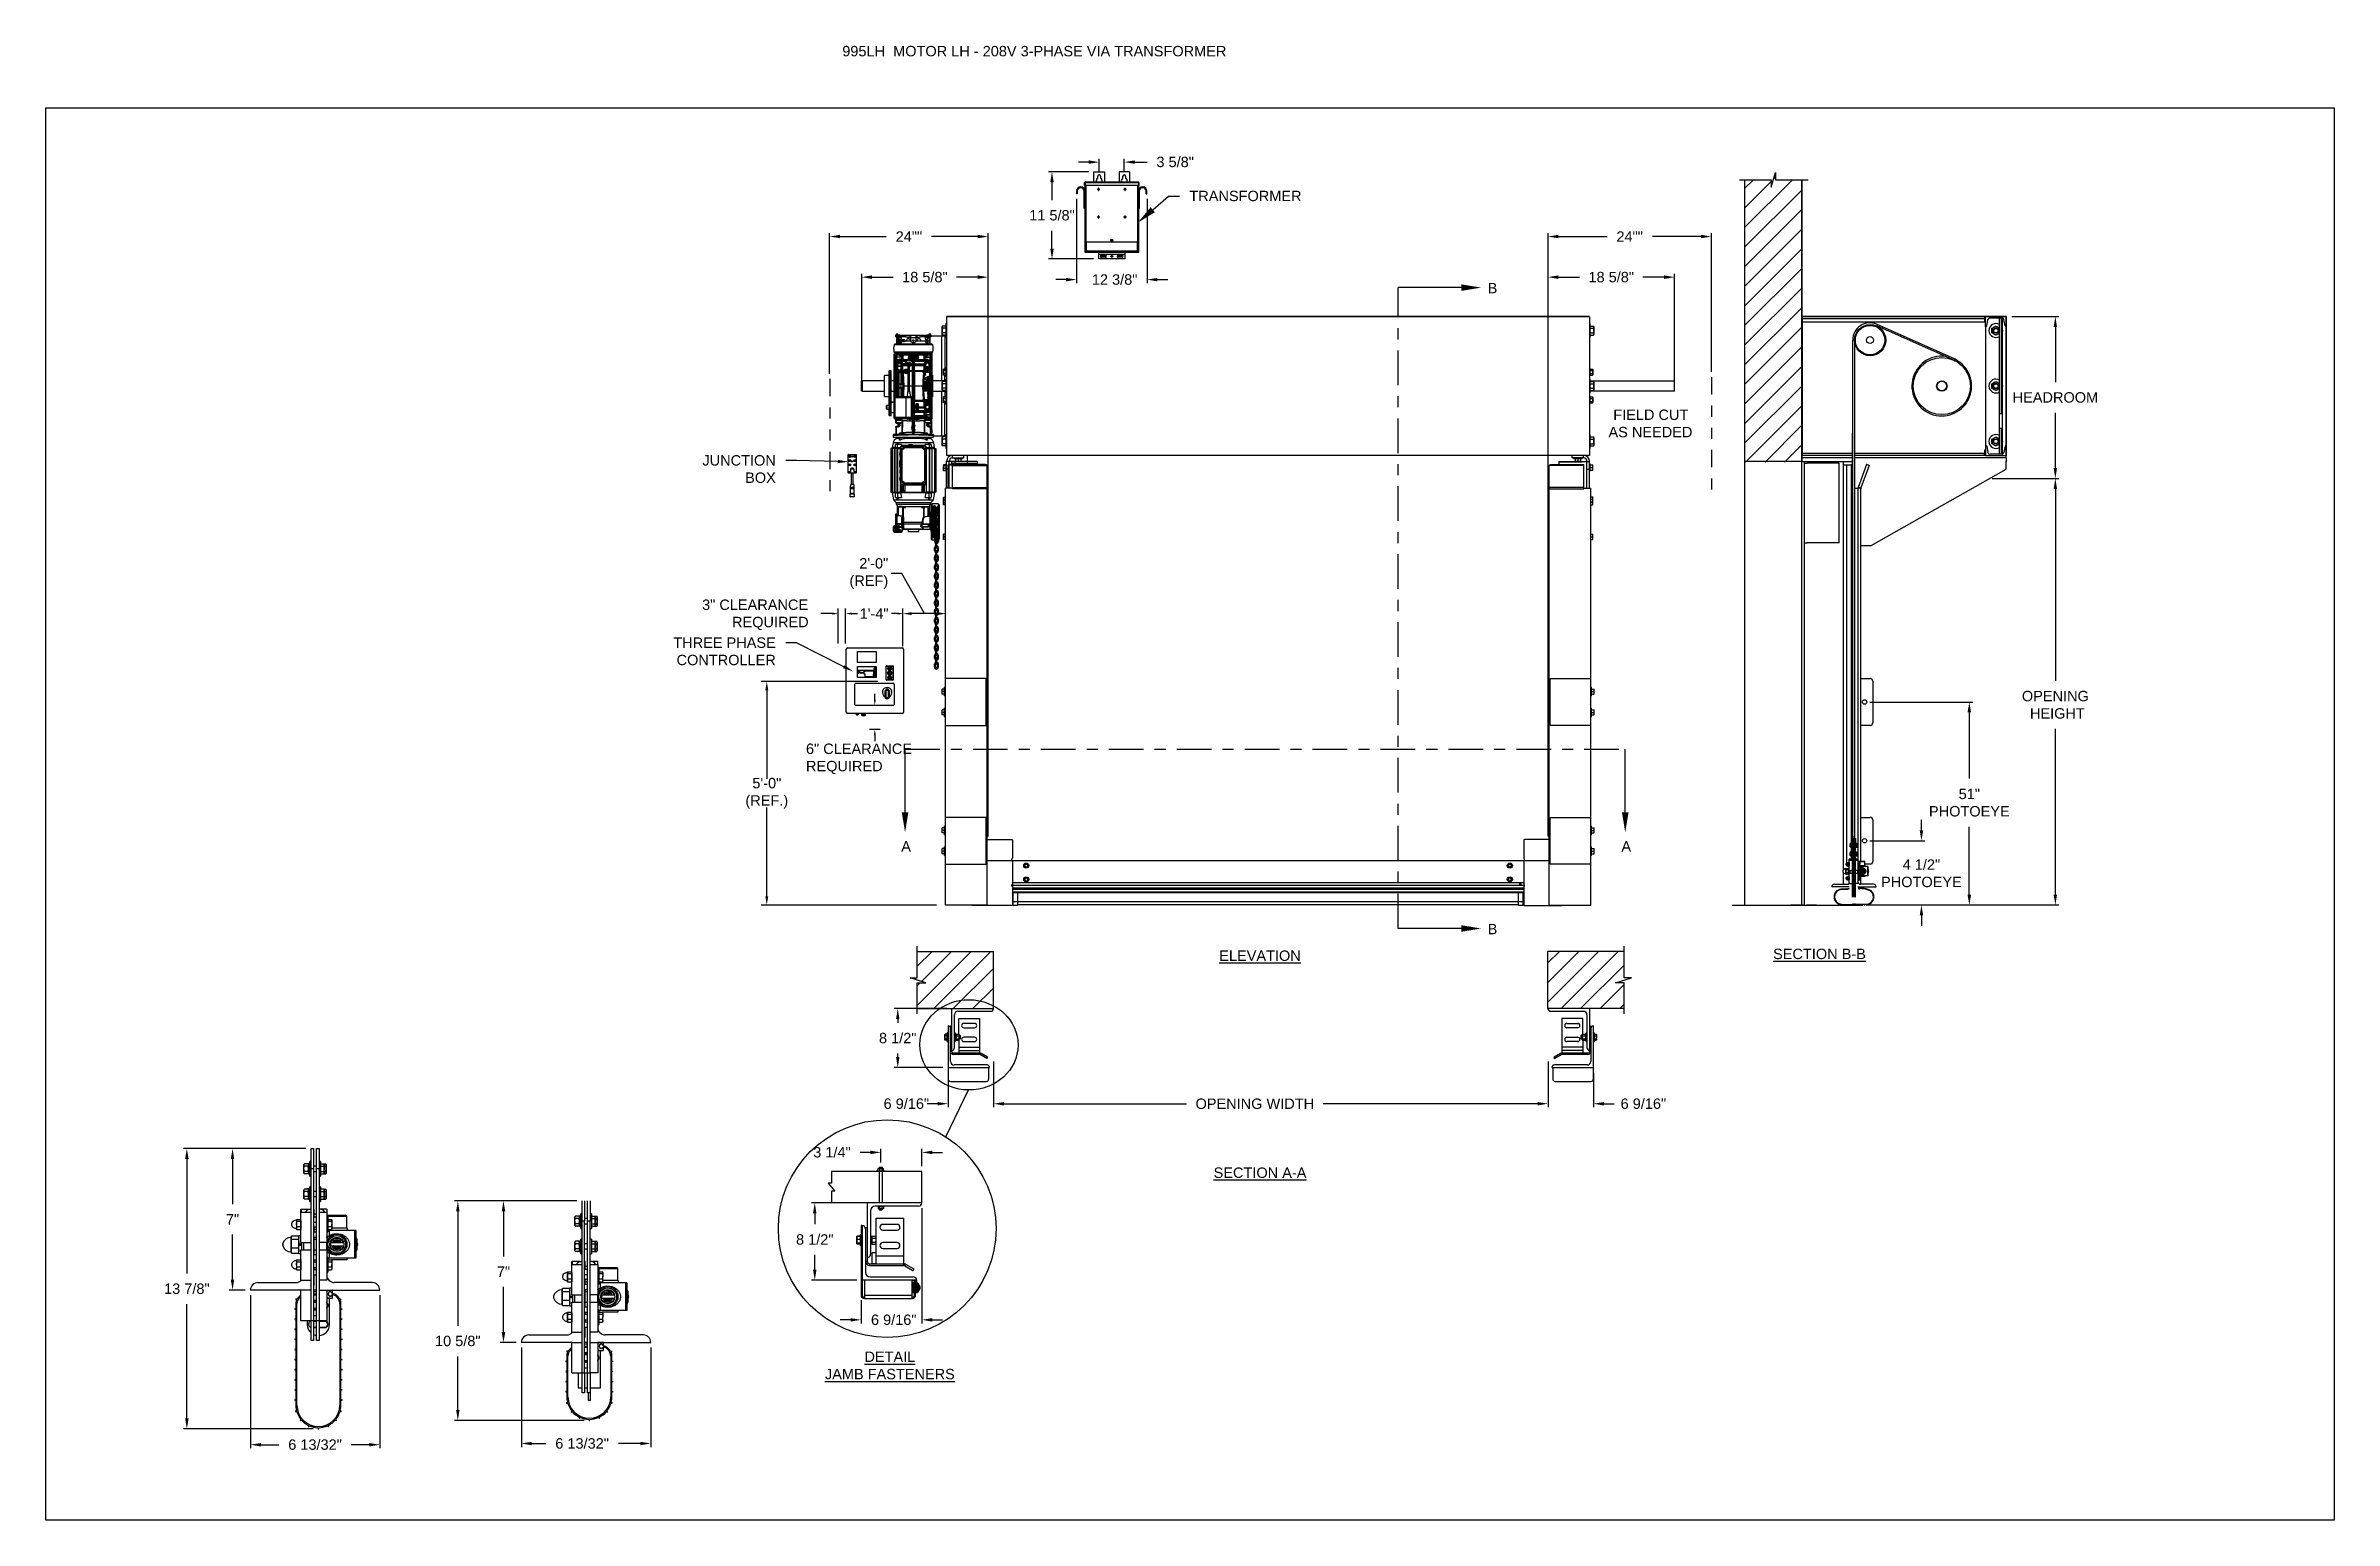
# Model space of a CAD drawing. Header units: inches. Extents: x 144.9 to 238.4, y 214.8 to 247.7.
# Drawn here: x 144.93 to 165.56, y 234.45 to 247.74 of the extents above; entities that cross this region are included whole.
import ezdxf
from ezdxf import colors
from ezdxf.entities.mleader import LeaderData, LeaderLine
from ezdxf.math import Vec2, Vec3

# ---------------------------------------------------------------- set-up
doc = ezdxf.new("R2010")
doc.units = ezdxf.units.IN
doc.header["$LTSCALE"] = 0.25
doc.header["$MEASUREMENT"] = 0
doc.linetypes.add('CENTER', pattern=[2, 1.25, -0.25, 0.25, -0.25])
doc.linetypes.add('PHANTOM2', pattern=[1.25, 0.625, -0.125, 0.125, -0.125, 0.125, -0.125])
for name, color, linetype in [('208V 1-PHASE 60HZ VIA TRANSFORMER (190-207 RANGE)', 4, 'Continuous'), ('ANNOTATIONS', 1, 'Continuous'), ('DETAILS', 4, 'Continuous'), ('HIDDEN', 6, 'PHANTOM2'), ('MOTOR LH', 7, 'Continuous'), ('SECTION CUTS', 6, 'CENTER')]:
    doc.layers.add(name, color=color, linetype=linetype)
doc.styles.add('ARIAL', font='arial.ttf', dxfattribs={"height": 0.09375})
doc.styles.add('ROMANS', font='Romans', dxfattribs={"height": 0.09375})
doc.styles.get("Standard").update_dxf_attribs({"font": 'romans.shx'})
doc.dimstyles.get("Standard").update_dxf_attribs({"dimscale": 60, "dimtxt": 0.0833, "dimasz": 0.0833, "dimexe": 0.0833, "dimexo": 0.04, "dimgap": 0.09, "dimtad": 0, "dimtih": 1, "dimtoh": 1, "dimdec": 4, "dimzin": 1, "dimdsep": 46, "dimlunit": 4, "dimtxsty": 'Standard', "dimcen": 0.09, "dimclrt": 150, "dimadec": 4, "dimazin": 2, "dimtfac": 1, "dimtdec": 0, "dimtofl": 0, "dimtmove": 0, "dimatfit": 3, "dimfxl": 1, "dimtolj": 1, "dimtzin": 0, "dimlwd": -1, "dimlwe": -1, "dimarcsym": 1})
doc.dimstyles.new('STANDARD$0', dxfattribs={"dimtxt": 0.09375, "dimasz": 0.09375, "dimexe": 0.03125, "dimexo": 0.046875, "dimgap": 0.09, "dimtad": 0, "dimtih": 1, "dimtoh": 1, "dimdec": 4, "dimzin": 0, "dimdsep": 46, "dimtxsty": 'ARIAL', "dimcen": 0.09, "dimadec": 0, "dimazin": 0, "dimtfac": 1, "dimtdec": 4, "dimtofl": 0, "dimtmove": 0, "dimatfit": 1, "dimfxl": 1, "dimtolj": 1, "dimtzin": 0, "dimarcsym": 0})
pattern_1 = [(45, (-24.72043, -11.24791), (-0.08838835, 0.08838835), [])]

msp = doc.modelspace()

# ---------------------------------------------------------------- texts
at = {"layer": 'ANNOTATIONS', "insert": (152.10793, 247.74099), "char_height": 0.09375, "width": 5.9933165, "attachment_point": 1, "line_spacing_factor": 0.86134, "style": 'ARIAL'}
msp.add_mtext('995LH  MOTOR LH - 208V 3-PHASE VIA TRANSFORMER', dxfattribs=at)
at = {"layer": 'ANNOTATIONS', "char_height": 0.09375, "style": 'ARIAL'}
for s, insert, width, attachment_point in [('\\pi0.08607;FIELD CUT \\P\\pi0.04278;AS NEEDED', (158.97442, 244.46214), 0.8354983, 1), ('\\pi0.15699;3" CLEARANCE \\P\\pi0.42673;REQUIRED', (150.68684, 242.61139), 1.1007578, 4), ('{\\LELEVATION}', (155.87496, 239.58432), 3.0834986, 2), ('{\\LSECTION B-B}', (160.91974, 239.60029), 1.3823677, 2), ('{\\LSECTION A-A}', (155.87496, 237.62759), 1.3823677, 2), ('{\\LDETAIL\\PJAMB FASTENERS}', (152.53726, 235.96807), 1.3823677, 2)]:
    msp.add_mtext(s, dxfattribs=dict(at, insert=insert, width=width, attachment_point=attachment_point))
for s, insert, attachment_point in [('2\'-0"\\P(REF)', (152.52218, 242.98293), 6), ('1\'-4"', (152.52519, 242.622), 6), ('6" CLEARANCE\\PREQUIRED', (151.7806, 241.31235), 4), ('5\'-0"\\P(REF.)', (151.4274, 241.00146), 5), ('\\A1;6 9/16"', (152.68577, 238.20241), 5), ('\\A1;6 9/16"', (159.3319, 238.20241), 5)]:
    msp.add_mtext(s, dxfattribs=dict(at, insert=insert, attachment_point=attachment_point))
at = {"layer": 'SECTION CUTS', "style": 'ARIAL'}
for s, p in [('B', (157.92755, 245.51006)), ('A', (152.63981, 240.47645)), ('A', (159.13381, 240.47645)), ('B', (157.92755, 239.73092))]:
    msp.add_text(s, height=0.09375, dxfattribs=at).set_placement(p)

# ---------------------------------------------------------------- blocks, each defined once
blk = doc.blocks.new('*D64')
at = {"layer": 'ANNOTATIONS', "color": 0, "lineweight": -2, "transparency": 16777216}
for p, q in [((152.283, 244.721), (152.283, 245.687)), ((152.376, 245.656), (152.568, 245.656)), ((153.33, 245.656), (153.138, 245.656)), ((153.423, 243.538), (153.423, 245.687))]:
    blk.add_line(p, q, dxfattribs=at)
at = {"layer": 'ANNOTATIONS', "color": 0, "transparency": 16777216}
for points in [[(152.376, 245.672), (152.376, 245.64), (152.283, 245.656)], [(153.33, 245.672), (153.33, 245.64), (153.423, 245.656)]]:
    blk.add_solid(points, dxfattribs=at)
at = {"layer": 'defpoints', "color": 0, "transparency": 16777216}
for p in [(152.283, 245.656), (152.283, 244.674), (153.423, 243.491)]:
    blk.add_point(p, dxfattribs=at)
at = {"layer": 'ANNOTATIONS', "color": 0, "transparency": 16777216, "insert": (152.853, 245.656), "char_height": 0.09375, "attachment_point": 5, "style": 'ARIAL'}
blk.add_mtext('\\A1;18 5/8"', dxfattribs=at)
blk = doc.blocks.new('*D65')
at = {"layer": 'ANNOTATIONS', "color": 0, "lineweight": -2, "transparency": 16777216}
for p, q in [((158.472, 243.538), (158.472, 245.687)), ((158.565, 245.656), (158.757, 245.656)), ((159.519, 245.656), (159.327, 245.656)), ((159.612, 244.678), (159.612, 245.687))]:
    blk.add_line(p, q, dxfattribs=at)
at = {"layer": 'ANNOTATIONS', "color": 0, "transparency": 16777216}
for points in [[(158.565, 245.672), (158.565, 245.64), (158.472, 245.656)], [(159.519, 245.672), (159.519, 245.64), (159.612, 245.656)]]:
    blk.add_solid(points, dxfattribs=at)
at = {"layer": 'defpoints', "color": 0, "transparency": 16777216}
for p in [(158.472, 245.656), (159.612, 244.631), (158.472, 243.491)]:
    blk.add_point(p, dxfattribs=at)
at = {"layer": 'ANNOTATIONS', "color": 0, "transparency": 16777216, "insert": (159.042, 245.656), "char_height": 0.09375, "attachment_point": 5, "style": 'ARIAL'}
blk.add_mtext('\\A1;18 5/8"', dxfattribs=at)
blk = doc.blocks.new('*D66')
at = {"layer": 'ANNOTATIONS', "color": 0, "lineweight": -2, "transparency": 16777216}
for p, q in [((151.994, 244.785), (151.994, 246.054)), ((152.088, 246.022), (152.504, 246.022)), ((153.33, 246.022), (152.913, 246.022)), ((153.423, 243.538), (153.423, 246.054))]:
    blk.add_line(p, q, dxfattribs=at)
at = {"layer": 'ANNOTATIONS', "color": 0, "transparency": 16777216}
for points in [[(152.088, 246.038), (152.088, 246.007), (151.994, 246.022)], [(153.33, 246.038), (153.33, 246.007), (153.423, 246.022)]]:
    blk.add_solid(points, dxfattribs=at)
at = {"layer": 'defpoints', "color": 0, "transparency": 16777216}
for p in [(153.423, 246.022), (151.994, 244.738), (153.423, 243.491)]:
    blk.add_point(p, dxfattribs=at)
at = {"layer": 'ANNOTATIONS', "color": 0, "transparency": 16777216, "insert": (152.709, 246.022), "char_height": 0.0938, "attachment_point": 5, "style": 'ARIAL'}
blk.add_mtext('\\A1;24""', dxfattribs=at)
blk = doc.blocks.new('*D67')
at = {"layer": 'ANNOTATIONS', "color": 0, "lineweight": -2, "transparency": 16777216}
for p, q in [((158.472, 243.538), (158.472, 246.054)), ((158.565, 246.022), (159.004, 246.022)), ((159.851, 246.022), (159.413, 246.022)), ((159.945, 244.801), (159.945, 246.054))]:
    blk.add_line(p, q, dxfattribs=at)
at = {"layer": 'ANNOTATIONS', "color": 0, "transparency": 16777216}
for points in [[(158.565, 246.038), (158.565, 246.007), (158.472, 246.022)], [(159.851, 246.038), (159.851, 246.007), (159.945, 246.022)]]:
    blk.add_solid(points, dxfattribs=at)
at = {"layer": 'defpoints', "color": 0, "transparency": 16777216}
for p in [(158.472, 246.022), (159.945, 244.754), (158.472, 243.491)]:
    blk.add_point(p, dxfattribs=at)
at = {"layer": 'ANNOTATIONS', "color": 0, "transparency": 16777216, "insert": (159.208, 246.022), "char_height": 0.0938, "attachment_point": 5, "style": 'ARIAL'}
blk.add_mtext('\\A1;24""', dxfattribs=at)
blk = doc.blocks.new('*D52')
at = {"layer": 'ANNOTATIONS', "color": 0, "lineweight": -2, "transparency": 16777216}
for p, q in [((153.05, 239.06), (152.577, 239.06)), ((152.608, 238.966), (152.608, 238.933)), ((152.608, 238.623), (152.608, 238.656)), ((153.015, 238.529), (152.577, 238.529))]:
    blk.add_line(p, q, dxfattribs=at)
at = {"layer": 'ANNOTATIONS', "color": 0, "transparency": 16777216}
for points in [[(152.593, 238.966), (152.624, 238.966), (152.608, 239.06)], [(152.593, 238.623), (152.624, 238.623), (152.608, 238.529)]]:
    blk.add_solid(points, dxfattribs=at)
at = {"layer": 'defpoints', "color": 0, "transparency": 16777216}
for p in [(153.097, 239.06), (152.608, 238.529), (153.061, 238.529)]:
    blk.add_point(p, dxfattribs=at)
at = {"layer": 'ANNOTATIONS', "color": 0, "transparency": 16777216, "insert": (152.608, 238.794), "char_height": 0.0938, "attachment_point": 5, "style": 'ARIAL'}
blk.add_mtext('\\A1;8 1/2"', dxfattribs=at)
blk = doc.blocks.new('*D53')
at = {"layer": 'ANNOTATIONS', "color": 0, "lineweight": -2, "transparency": 16777216}
for p, q in [((147.271, 237.798), (146.167, 237.798)), ((146.198, 237.704), (146.198, 236.673)), ((146.198, 235.365), (146.198, 236.396)), ((147.337, 235.271), (146.167, 235.271))]:
    blk.add_line(p, q, dxfattribs=at)
at = {"layer": 'ANNOTATIONS', "color": 0, "transparency": 16777216}
for points in [[(146.182, 237.704), (146.214, 237.704), (146.198, 237.798)], [(146.182, 235.365), (146.214, 235.365), (146.198, 235.271)]]:
    blk.add_solid(points, dxfattribs=at)
at = {"layer": 'defpoints', "color": 0, "transparency": 16777216}
for p in [(146.198, 237.798), (147.318, 237.798), (147.384, 235.271)]:
    blk.add_point(p, dxfattribs=at)
at = {"layer": 'ANNOTATIONS', "color": 0, "transparency": 16777216, "insert": (146.198, 236.534), "char_height": 0.09375, "attachment_point": 5, "style": 'ARIAL'}
blk.add_mtext('\\A1;13 7/8"', dxfattribs=at)
blk = doc.blocks.new('*D54')
at = {"layer": 'ANNOTATIONS', "color": 0, "lineweight": -2, "transparency": 16777216}
for p, q in [((147.271, 237.798), (146.578, 237.798)), ((146.61, 237.704), (146.61, 237.297)), ((146.61, 236.616), (146.61, 237.023)), ((146.724, 236.522), (146.578, 236.522))]:
    blk.add_line(p, q, dxfattribs=at)
at = {"layer": 'ANNOTATIONS', "color": 0, "transparency": 16777216}
for points in [[(146.594, 237.704), (146.625, 237.704), (146.61, 237.798)], [(146.594, 236.616), (146.625, 236.616), (146.61, 236.522)]]:
    blk.add_solid(points, dxfattribs=at)
at = {"layer": 'defpoints', "color": 0, "transparency": 16777216}
for p in [(147.318, 237.798), (146.61, 236.522), (146.771, 236.522)]:
    blk.add_point(p, dxfattribs=at)
at = {"layer": 'ANNOTATIONS', "color": 0, "transparency": 16777216, "insert": (146.61, 237.16), "char_height": 0.0938, "attachment_point": 5, "style": 'ARIAL'}
blk.add_mtext('\\A1;7"', dxfattribs=at)
blk = doc.blocks.new('*D55')
at = {"layer": 'ANNOTATIONS', "color": 0, "lineweight": -2, "transparency": 16777216}
for p, q in [((146.771, 236.476), (146.771, 235.097)), ((147.937, 236.475), (147.937, 235.097)), ((146.865, 235.128), (147.028, 235.128)), ((147.844, 235.128), (147.68, 235.128))]:
    blk.add_line(p, q, dxfattribs=at)
at = {"layer": 'ANNOTATIONS', "color": 0, "transparency": 16777216}
for points in [[(146.865, 235.143), (146.865, 235.112), (146.771, 235.128)], [(147.844, 235.143), (147.844, 235.112), (147.937, 235.128)]]:
    blk.add_solid(points, dxfattribs=at)
at = {"layer": 'defpoints', "color": 0, "transparency": 16777216}
for p in [(146.771, 236.523), (147.937, 236.522), (147.937, 235.128)]:
    blk.add_point(p, dxfattribs=at)
at = {"layer": 'ANNOTATIONS', "color": 0, "transparency": 16777216, "insert": (147.354, 235.128), "char_height": 0.09375, "attachment_point": 5, "style": 'ARIAL'}
blk.add_mtext('\\A1;6 13/32"', dxfattribs=at)
blk = doc.blocks.new('*D56')
at = {"layer": 'ANNOTATIONS', "color": 0, "lineweight": -2, "transparency": 16777216}
for p, q in [((152.826, 237.262), (152.826, 236.222)), ((152.277, 236.43), (152.277, 236.222)), ((152.183, 236.254), (152.089, 236.254)), ((152.919, 236.254), (153.013, 236.254))]:
    blk.add_line(p, q, dxfattribs=at)
at = {"layer": 'ANNOTATIONS', "color": 0, "transparency": 16777216}
for points in [[(152.183, 236.269), (152.183, 236.238), (152.277, 236.254)], [(152.919, 236.269), (152.919, 236.238), (152.826, 236.254)]]:
    blk.add_solid(points, dxfattribs=at)
at = {"layer": 'defpoints', "color": 0, "transparency": 16777216}
for p in [(152.826, 237.309), (152.277, 236.477), (152.826, 236.254)]:
    blk.add_point(p, dxfattribs=at)
at = {"layer": 'ANNOTATIONS', "color": 0, "transparency": 16777216, "insert": (152.572, 236.254), "char_height": 0.09375, "attachment_point": 5, "style": 'ARIAL'}
blk.add_mtext('\\A1;6 9/16"', dxfattribs=at)
blk = doc.blocks.new('*D57')
at = {"layer": 'ANNOTATIONS', "color": 0, "lineweight": -2, "transparency": 16777216}
for p, q in [((152.166, 237.309), (151.829, 237.309)), ((151.86, 237.215), (151.86, 237.116)), ((151.86, 236.705), (151.86, 236.839)), ((152.24, 236.611), (151.829, 236.611))]:
    blk.add_line(p, q, dxfattribs=at)
at = {"layer": 'ANNOTATIONS', "color": 0, "transparency": 16777216}
for points in [[(151.844, 237.215), (151.875, 237.215), (151.86, 237.309)], [(151.844, 236.705), (151.875, 236.705), (151.86, 236.611)]]:
    blk.add_solid(points, dxfattribs=at)
at = {"layer": 'defpoints', "color": 0, "transparency": 16777216}
for p in [(152.213, 237.309), (151.86, 236.611), (152.287, 236.611)]:
    blk.add_point(p, dxfattribs=at)
at = {"layer": 'ANNOTATIONS', "color": 0, "transparency": 16777216, "insert": (151.86, 236.978), "char_height": 0.0938, "attachment_point": 5, "style": 'ARIAL'}
blk.add_mtext('\\A1;8 1/2"', dxfattribs=at)
blk = doc.blocks.new('*D58')
at = {"layer": 'ANNOTATIONS', "color": 0, "lineweight": -2, "transparency": 16777216}
for p, q in [((152.362, 237.764), (152.268, 237.764)), ((152.456, 237.674), (152.456, 237.795)), ((152.826, 237.639), (152.826, 237.795)), ((152.919, 237.764), (153.013, 237.764))]:
    blk.add_line(p, q, dxfattribs=at)
at = {"layer": 'ANNOTATIONS', "color": 0, "transparency": 16777216}
for points in [[(152.362, 237.779), (152.362, 237.748), (152.456, 237.764)], [(152.919, 237.779), (152.919, 237.748), (152.826, 237.764)]]:
    blk.add_solid(points, dxfattribs=at)
at = {"layer": 'defpoints', "color": 0, "transparency": 16777216}
for p in [(152.826, 237.764), (152.456, 237.627), (152.826, 237.592)]:
    blk.add_point(p, dxfattribs=at)
at = {"layer": 'ANNOTATIONS', "color": 0, "transparency": 16777216, "insert": (152.015, 237.764), "char_height": 0.0938, "attachment_point": 5, "style": 'ARIAL'}
blk.add_mtext('\\A1;3 1/4"', dxfattribs=at)
blk = doc.blocks.new('*D59')
at = {"layer": 'ANNOTATIONS', "color": 0, "lineweight": -2, "transparency": 16777216}
for p, q in [((153.472, 238.584), (153.472, 238.171)), ((158.472, 238.584), (158.472, 238.171)), ((153.565, 238.202), (155.212, 238.202)), ((158.378, 238.203), (156.445, 238.202))]:
    blk.add_line(p, q, dxfattribs=at)
at = {"layer": 'ANNOTATIONS', "color": 0, "transparency": 16777216}
for points in [[(153.565, 238.218), (153.565, 238.187), (153.472, 238.202)], [(158.378, 238.218), (158.378, 238.187), (158.472, 238.203)]]:
    blk.add_solid(points, dxfattribs=at)
at = {"layer": 'defpoints', "color": 0, "transparency": 16777216}
for p in [(153.472, 238.631), (158.472, 238.631), (158.472, 238.203)]:
    blk.add_point(p, dxfattribs=at)
at = {"layer": 'ANNOTATIONS', "color": 0, "transparency": 16777216, "insert": (155.828, 238.202), "char_height": 0.09375, "attachment_point": 5, "style": 'ARIAL'}
blk.add_mtext('\\A1;OPENING WIDTH', dxfattribs=at)
blk = doc.blocks.new('*D76')
at = {"layer": 'ANNOTATIONS', "color": 0, "lineweight": -2, "transparency": 16777216}
for p, q in [((154.331, 246.605), (153.968, 246.605)), ((153.999, 246.511), (153.999, 246.351)), ((153.999, 245.914), (153.999, 246.074)), ((154.374, 245.82), (153.968, 245.82))]:
    blk.add_line(p, q, dxfattribs=at)
at = {"layer": 'ANNOTATIONS', "color": 0, "transparency": 16777216}
for points in [[(153.983, 246.511), (154.015, 246.511), (153.999, 246.605)], [(153.983, 245.914), (154.015, 245.914), (153.999, 245.82)]]:
    blk.add_solid(points, dxfattribs=at)
at = {"layer": 'defpoints', "color": 0, "transparency": 16777216}
for p in [(154.378, 246.605), (153.999, 245.82), (154.421, 245.82)]:
    blk.add_point(p, dxfattribs=at)
at = {"layer": 'ANNOTATIONS', "color": 0, "transparency": 16777216, "insert": (153.999, 246.261), "char_height": 0.09375, "attachment_point": 2, "style": 'ARIAL'}
blk.add_mtext('\\A1;11 5/8"', dxfattribs=at)
blk = doc.blocks.new('*D77')
at = {"layer": 'ANNOTATIONS', "color": 0, "lineweight": -2, "transparency": 16777216}
for p, q in [((154.331, 246.693), (154.237, 246.693)), ((154.425, 246.613), (154.425, 246.724)), ((154.651, 246.613), (154.651, 246.724)), ((154.745, 246.693), (154.857, 246.693))]:
    blk.add_line(p, q, dxfattribs=at)
at = {"layer": 'ANNOTATIONS', "color": 0, "transparency": 16777216}
for points in [[(154.331, 246.709), (154.331, 246.678), (154.425, 246.693)], [(154.745, 246.709), (154.745, 246.678), (154.651, 246.693)]]:
    blk.add_solid(points, dxfattribs=at)
at = {"layer": 'defpoints', "color": 0, "transparency": 16777216}
for p in [(154.651, 246.693), (154.425, 246.566), (154.651, 246.566)]:
    blk.add_point(p, dxfattribs=at)
at = {"layer": 'ANNOTATIONS', "color": 0, "transparency": 16777216, "insert": (155.11, 246.742), "char_height": 0.0938, "attachment_point": 2, "style": 'ARIAL'}
blk.add_mtext('\\A1;3 5/8"', dxfattribs=at)
blk = doc.blocks.new('*D78')
at = {"layer": 'ANNOTATIONS', "color": 0, "lineweight": -2, "transparency": 16777216}
for p, q in [((154.22, 246.361), (154.22, 245.602)), ((154.856, 246.361), (154.856, 245.602)), ((154.126, 245.634), (154.033, 245.634)), ((154.949, 245.634), (155.043, 245.634))]:
    blk.add_line(p, q, dxfattribs=at)
at = {"layer": 'ANNOTATIONS', "color": 0, "transparency": 16777216}
for points in [[(154.126, 245.649), (154.126, 245.618), (154.22, 245.634)], [(154.949, 245.649), (154.949, 245.618), (154.856, 245.634)]]:
    blk.add_solid(points, dxfattribs=at)
at = {"layer": 'defpoints', "color": 0, "transparency": 16777216}
for p in [(154.22, 246.408), (154.856, 246.408), (154.856, 245.634)]:
    blk.add_point(p, dxfattribs=at)
at = {"layer": 'ANNOTATIONS', "color": 0, "transparency": 16777216, "insert": (154.564, 245.634), "char_height": 0.09375, "attachment_point": 5, "style": 'ARIAL'}
blk.add_mtext('\\A1;12 3/8"', dxfattribs=at)
blk = doc.blocks.new('*D82')
at = {"layer": 'ANNOTATIONS', "color": 0, "lineweight": -2, "transparency": 16777216}
for p, q in [((149.714, 237.326), (148.61, 237.326)), ((148.641, 237.232), (148.641, 236.201)), ((148.641, 235.44), (148.641, 235.924)), ((149.78, 235.346), (148.61, 235.346))]:
    blk.add_line(p, q, dxfattribs=at)
at = {"layer": 'ANNOTATIONS', "color": 0, "transparency": 16777216}
for points in [[(148.626, 237.232), (148.657, 237.232), (148.641, 237.326)], [(148.626, 235.44), (148.657, 235.44), (148.641, 235.346)]]:
    blk.add_solid(points, dxfattribs=at)
at = {"layer": 'defpoints', "color": 0, "transparency": 16777216}
for p in [(148.641, 237.326), (149.761, 237.326), (149.827, 235.346)]:
    blk.add_point(p, dxfattribs=at)
at = {"layer": 'ANNOTATIONS', "color": 0, "transparency": 16777216, "insert": (148.641, 236.063), "char_height": 0.09375, "attachment_point": 5, "style": 'ARIAL'}
blk.add_mtext('\\A1;10 5/8"', dxfattribs=at)
blk = doc.blocks.new('*D83')
at = {"layer": 'ANNOTATIONS', "color": 0, "lineweight": -2, "transparency": 16777216}
for p, q in [((149.714, 237.326), (149.022, 237.326)), ((149.053, 237.232), (149.053, 236.825)), ((149.053, 236.144), (149.053, 236.551)), ((149.167, 236.05), (149.022, 236.05))]:
    blk.add_line(p, q, dxfattribs=at)
at = {"layer": 'ANNOTATIONS', "color": 0, "transparency": 16777216}
for points in [[(149.037, 237.232), (149.069, 237.232), (149.053, 237.326)], [(149.037, 236.144), (149.069, 236.144), (149.053, 236.05)]]:
    blk.add_solid(points, dxfattribs=at)
at = {"layer": 'defpoints', "color": 0, "transparency": 16777216}
for p in [(149.761, 237.326), (149.053, 236.05), (149.214, 236.05)]:
    blk.add_point(p, dxfattribs=at)
at = {"layer": 'ANNOTATIONS', "color": 0, "transparency": 16777216, "insert": (149.053, 236.688), "char_height": 0.0938, "attachment_point": 5, "style": 'ARIAL'}
blk.add_mtext('\\A1;7"', dxfattribs=at)
blk = doc.blocks.new('*D84')
at = {"layer": 'ANNOTATIONS', "color": 0, "lineweight": -2, "transparency": 16777216}
for p, q in [((149.214, 236.004), (149.214, 235.107)), ((150.381, 236.003), (150.381, 235.107)), ((149.308, 235.139), (149.436, 235.139)), ((150.287, 235.139), (150.089, 235.139))]:
    blk.add_line(p, q, dxfattribs=at)
at = {"layer": 'ANNOTATIONS', "color": 0, "transparency": 16777216}
for points in [[(149.308, 235.154), (149.308, 235.123), (149.214, 235.139)], [(150.287, 235.154), (150.287, 235.123), (150.381, 235.139)]]:
    blk.add_solid(points, dxfattribs=at)
at = {"layer": 'defpoints', "color": 0, "transparency": 16777216}
for p in [(149.214, 236.051), (150.381, 236.05), (150.381, 235.139)]:
    blk.add_point(p, dxfattribs=at)
at = {"layer": 'ANNOTATIONS', "color": 0, "transparency": 16777216, "insert": (149.762, 235.139), "char_height": 0.09375, "attachment_point": 5, "style": 'ARIAL'}
blk.add_mtext('\\A1;6 13/32"', dxfattribs=at)
blk = doc.blocks.new('*D104')
at = {"layer": 'ANNOTATIONS', "color": 0, "lineweight": -2, "transparency": 16777216}
for p, q in [((161.839, 240.667), (161.839, 240.761)), ((161.373, 240.573), (161.87, 240.573)), ((161.341, 239.995), (161.87, 239.995)), ((161.839, 239.901), (161.839, 239.807))]:
    blk.add_line(p, q, dxfattribs=at)
at = {"layer": 'ANNOTATIONS', "color": 0, "transparency": 16777216}
for points in [[(161.824, 240.667), (161.855, 240.667), (161.839, 240.573)], [(161.824, 239.901), (161.855, 239.901), (161.839, 239.995)]]:
    blk.add_solid(points, dxfattribs=at)
at = {"layer": 'defpoints', "color": 0, "transparency": 16777216}
for p in [(161.326, 240.573), (161.839, 240.573), (161.294, 239.995)]:
    blk.add_point(p, dxfattribs=at)
at = {"layer": 'ANNOTATIONS', "color": 0, "transparency": 16777216, "insert": (161.839, 240.28), "char_height": 0.0938, "attachment_point": 5, "style": 'ARIAL'}
blk.add_mtext('\\A1;4 1/2"\\PPHOTOEYE', dxfattribs=at)
blk = doc.blocks.new('*D105')
at = {"layer": 'ANNOTATIONS', "color": 0, "lineweight": -2, "transparency": 16777216}
for p, q in [((161.373, 241.825), (162.302, 241.825)), ((162.271, 241.731), (162.271, 241.134)), ((162.271, 240.088), (162.271, 240.7)), ((161.341, 239.995), (162.302, 239.995))]:
    blk.add_line(p, q, dxfattribs=at)
at = {"layer": 'ANNOTATIONS', "color": 0, "transparency": 16777216}
for points in [[(162.255, 241.731), (162.287, 241.731), (162.271, 241.825)], [(162.255, 240.088), (162.287, 240.088), (162.271, 239.995)]]:
    blk.add_solid(points, dxfattribs=at)
at = {"layer": 'defpoints', "color": 0, "transparency": 16777216}
for p in [(161.326, 241.825), (162.271, 241.825), (161.294, 239.995)]:
    blk.add_point(p, dxfattribs=at)
at = {"layer": 'ANNOTATIONS', "color": 0, "transparency": 16777216, "insert": (162.271, 240.917), "char_height": 0.0938, "attachment_point": 5, "style": 'ARIAL'}
blk.add_mtext('\\A1;51"\\PPHOTOEYE', dxfattribs=at)
blk = doc.blocks.new('*D121')
at = {"layer": 'ANNOTATIONS', "color": 0, "lineweight": -2, "transparency": 16777216}
for p, q in [((162.478, 243.84), (163.078, 243.84)), ((163.047, 243.746), (163.047, 242.017)), ((163.047, 240.088), (163.047, 241.582)), ((162.232, 239.995), (163.078, 239.995))]:
    blk.add_line(p, q, dxfattribs=at)
at = {"layer": 'ANNOTATIONS', "color": 0, "transparency": 16777216}
for points in [[(163.031, 243.746), (163.062, 243.746), (163.047, 243.84)], [(163.031, 240.088), (163.062, 240.088), (163.047, 239.995)]]:
    blk.add_solid(points, dxfattribs=at)
at = {"layer": 'defpoints', "color": 0, "transparency": 16777216}
for p in [(162.431, 243.84), (163.047, 243.84), (162.185, 239.995)]:
    blk.add_point(p, dxfattribs=at)
at = {"layer": 'ANNOTATIONS', "color": 0, "transparency": 16777216, "insert": (163.047, 241.8), "char_height": 0.09375, "attachment_point": 5, "style": 'ARIAL'}
blk.add_mtext('\\A1;OPENING\\P HEIGHT', dxfattribs=at)
blk = doc.blocks.new('*D122')
at = {"layer": 'ANNOTATIONS', "color": 0, "lineweight": -2, "transparency": 16777216}
for p, q in [((162.653, 245.301), (163.078, 245.301)), ((163.047, 245.207), (163.047, 244.709)), ((163.047, 243.934), (163.047, 244.432)), ((162.825, 243.84), (163.078, 243.84))]:
    blk.add_line(p, q, dxfattribs=at)
at = {"layer": 'ANNOTATIONS', "color": 0, "transparency": 16777216}
for points in [[(163.031, 245.207), (163.062, 245.207), (163.047, 245.301)], [(163.031, 243.934), (163.062, 243.934), (163.047, 243.84)]]:
    blk.add_solid(points, dxfattribs=at)
at = {"layer": 'defpoints', "color": 0, "transparency": 16777216}
for p in [(162.606, 245.301), (163.047, 245.301), (162.778, 243.84)]:
    blk.add_point(p, dxfattribs=at)
at = {"layer": 'ANNOTATIONS', "color": 0, "transparency": 16777216, "insert": (163.047, 244.571), "char_height": 0.09375, "attachment_point": 5, "style": 'ARIAL'}
blk.add_mtext('\\A1;HEADROOM ', dxfattribs=at)

# ---------------------------------------------------------------- dimensions: what is measured, and where the dimension line sits
at = {"layer": 'ANNOTATIONS'}
for base, p1, p2, angle, text, picture, middle, dimtype in [((153.99912, 245.82027), (154.37764, 246.60488), (154.42061, 245.82027), 90, '11 5/8"', '*D76', (153.99912, 246.21258), 160), ((163.04663, 245.30125), (162.77803, 243.84014), (162.60622, 245.30125), 90, 'HEADROOM ', '*D122', (163.04663, 244.5707), 160), ((163.04663, 243.84014), (162.1855, 239.9945), (162.4313, 243.84014), 90, 'OPENING\\P HEIGHT', '*D121', (163.04663, 241.79972), 160), ((162.27106, 241.82498), (161.29411, 239.9945), (161.32633, 241.82498), 90, '51"\\PPHOTOEYE', '*D105', (162.27106, 240.91705), 160), ((161.83915, 240.5735), (161.29411, 239.9945), (161.32633, 240.5735), 90, '4 1/2"\\PPHOTOEYE', '*D104', (161.83915, 240.28007), 160), ((152.60846, 238.52878), (153.09663, 239.06003), (153.06147, 238.52878), 90, '8 1/2"', '*D52', (152.60846, 238.79441), 160), ((158.47164, 238.20252), (153.47163, 238.63098), (158.47163, 238.63108), 0.001172, 'OPENING WIDTH', '*D59', (155.82836, 238.20247), 161), ((151.85987, 236.61103), (152.21295, 237.30904), (152.28665, 236.61103), 90, '8 1/2"', '*D57', (151.85987, 236.97771), 160)]:
    dim = msp.add_linear_dim(base=base, p1=p1, p2=p2, angle=angle, text=text, dimstyle='STANDARD$0', dxfattribs=at)
    dim.commit()
    dim.dimension.update_dxf_attribs({"geometry": picture, "text_midpoint": middle, "dimtype": dimtype})
for base, p1, p2, text, picture, middle in [((154.65107, 246.69317), (154.42451, 246.56582), (154.65107, 246.56582), '3 5/8"', '*D77', (155.10987, 246.69317)), ((154.85553, 245.63351), (154.22006, 246.40769), (154.85553, 246.40769), '12 3/8"', '*D78', (154.56397, 245.63351)), ((153.42331, 246.02248), (151.99435, 244.73821), (153.42331, 243.4908), '24""', '*D66', (152.70883, 246.02248)), ((158.47163, 246.02248), (159.9452, 244.75416), (158.47163, 243.4908), '24""', '*D67', (159.20841, 246.02248)), ((152.28268, 245.65612), (153.42331, 243.4908), (152.28268, 244.67419), '18 5/8"', '*D64', (152.853, 245.65612)), ((158.47163, 245.65612), (159.61225, 244.63148), (158.47163, 243.4908), '18 5/8"', '*D65', (159.04194, 245.65612)), ((152.82556, 237.7638), (152.45562, 237.62688), (152.82556, 237.59229), '3 1/4"', '*D58', (152.01505, 237.7638)), ((152.82556, 236.25354), (152.27683, 236.47715), (152.82556, 237.30904), '6 9/16"', '*D56', (152.57194, 236.25354)), ((147.93738, 235.12781), (146.77098, 236.52272), (147.93738, 236.52187), '6 13/32"', '*D55', (147.35418, 235.12781)), ((150.38072, 235.13868), (149.21433, 236.05094), (150.38072, 236.05009), '6 13/32"', '*D84', (149.76242, 235.13868))]:
    dim = msp.add_linear_dim(base=base, p1=p1, p2=p2, text=text, dimstyle='STANDARD$0', dxfattribs=at)
    dim.commit()
    dim.dimension.update_dxf_attribs({"geometry": picture, "text_midpoint": middle, "dimtype": 160})
for base, p1, p2, text, picture, middle in [((146.19802, 237.79762), (147.38379, 235.27107), (147.31773, 237.79762), '13 7/8"', '*D53', (146.19802, 236.53435)), ((146.60975, 236.52187), (147.31773, 237.79762), (146.77098, 236.52187), '7"', '*D54', (146.60975, 237.15974)), ((148.64136, 237.32584), (149.82714, 235.34605), (149.76107, 237.32584), '10 5/8"', '*D82', (148.64136, 236.06257)), ((149.05309, 236.05009), (149.76107, 237.32584), (149.21432, 236.05009), '7"', '*D83', (149.05309, 236.68797))]:
    dim = msp.add_linear_dim(base=base, p1=p1, p2=p2, angle=90, text=text, dimstyle='STANDARD$0', override={"dimpost": ''}, dxfattribs=at)
    dim.commit()
    dim.dimension.update_dxf_attribs({"geometry": picture, "text_midpoint": middle, "dimtype": 160})

# ---------------------------------------------------------------- hatches: boundary and pattern name
at = {"layer": 'MOTOR LH'}
h = msp.add_hatch(dxfattribs=at)
h.set_pattern_fill('ANSI31', color=256, style=0)
h.set_pattern_definition([(45, (-64.78124, 21.43), (-0.08838835, 0.08838835), [])])
edge = h.paths.add_edge_path()
edge.add_line((160.24479, 246.53489), (160.24479, 243.98848))
edge.add_line((160.24479, 243.98848), (160.76042, 243.98848))
edge.add_line((160.76042, 246.53489), (160.76042, 243.98848))
edge = h.paths.add_edge_path()
edge.add_line((160.1984, 246.53489), (160.48551, 246.53489))
edge.add_line((160.48551, 246.53489), (160.48551, 246.46619))
edge.add_line((160.48551, 246.46619), (160.52392, 246.59955))
edge.add_line((160.52392, 246.59955), (160.52392, 246.53489))
edge.add_line((160.52392, 246.53489), (160.81911, 246.53489))
at = {"layer": 'MOTOR LH', "linetype": 'Continuous'}
h = msp.add_hatch(dxfattribs=at)
h.set_pattern_fill('ANSI32', color=256, style=0)
h.set_pattern_definition([(45, (157.65665, 231.03454), (-0.265165, 0.265165), []), (45, (157.83342, 231.03454), (-0.265165, 0.265165), [])])
edge = h.paths.add_edge_path(flags=0)
edge.add_line((162.60417, 244.04919), (162.41667, 244.04919))
edge.add_line((162.41667, 244.04919), (162.41667, 244.04714))
edge.add_line((162.41667, 244.04714), (162.60417, 244.04714))
edge.add_arc((162.60417, 244.04919), 0.00206, 270, 360)
edge.add_line((162.60622, 244.04919), (162.60622, 245.29919))
edge.add_arc((162.60417, 245.29919), 0.00206, 0, 90)
edge.add_line((162.60417, 245.30125), (160.76247, 245.30125))
edge.add_arc((160.76247, 245.29919), 0.00206, 90, 180)
edge.add_line((160.76042, 245.29919), (160.76042, 245.19187))
edge.add_line((160.76042, 245.19187), (160.76247, 245.19187))
edge.add_line((160.76247, 245.19187), (160.76247, 245.29919))
edge.add_line((160.76247, 245.29919), (162.60417, 245.29919))
edge.add_line((162.60417, 245.29919), (162.60417, 244.04919))
at = {"layer": 'MOTOR LH'}
h = msp.add_hatch(dxfattribs=at)
h.set_pattern_fill('ANSI31', color=256, style=0)
h.set_pattern_definition(pattern_1)
h.paths.add_polyline_path([(153.47163, 239.57566), (152.78413, 239.57566), (152.78413, 239.33845), (152.72002, 239.33845), (152.86209, 239.29155), (152.78413, 239.29155), (152.78413, 239.06003), (153.47163, 239.06003), (153.47163, 239.22253)])
h = msp.add_hatch(dxfattribs=at)
h.set_pattern_fill('ANSI31', color=256, style=0)
h.set_pattern_definition(pattern_1)
h.paths.add_polyline_path([(159.22323, 239.33845), (159.15913, 239.33845), (159.15913, 239.57566), (158.47163, 239.57566), (158.47163, 239.06003), (158.4898, 239.06003), (159.15913, 239.06003), (159.15913, 239.29155), (159.08116, 239.29155)])

# ---------------------------------------------------------------- linework, layer by layer
at = {"linetype": 'Continuous', "flags": 128}
for points in [[(161.36648, 243.95787), (161.36219, 243.95944), (161.35806, 243.96094), (161.35425, 243.96233), (161.35091, 243.96354), (161.34817, 243.96454), (161.34614, 243.96528), (161.34488, 243.96574), (161.34446, 243.96589)], [(161.29167, 243.75232), (161.28737, 243.75388), (161.28324, 243.75538), (161.27943, 243.75677), (161.27609, 243.75799), (161.27335, 243.75898), (161.27132, 243.75972), (161.27007, 243.76018), (161.26964, 243.76033)], [(161.28572, 240.31408), (161.28626, 240.31338), (161.28679, 240.31269), (161.28728, 240.31206), (161.28771, 240.31149), (161.28809, 240.311), (161.28838, 240.31062), (161.28859, 240.31035), (161.2887, 240.31021)], [(161.28572, 240.28237), (161.28626, 240.28307), (161.28679, 240.28375), (161.28728, 240.28439), (161.28771, 240.28496), (161.28809, 240.28544), (161.28838, 240.28583), (161.28859, 240.2861), (161.2887, 240.28624)], [(161.30714, 240.31021), (161.30713, 240.31021), (161.30265, 240.31258), (161.29763, 240.31334), (161.29265, 240.31239), (161.2887, 240.31021), (161.2887, 240.31021)], [(161.2887, 240.28624), (161.2887, 240.28624), (161.29318, 240.28387), (161.2982, 240.28311), (161.30319, 240.28405), (161.30705, 240.28618)], [(161.2915, 240.30656), (161.29155, 240.3065), (161.29163, 240.30639), (161.29175, 240.30624), (161.29191, 240.30604), (161.29209, 240.3058), (161.29229, 240.30554), (161.2925, 240.30526), (161.29272, 240.30497)], [(161.29273, 240.29147), (161.2925, 240.29118), (161.29229, 240.29091), (161.29209, 240.29064), (161.29191, 240.29041), (161.29175, 240.29021), (161.29163, 240.29006), (161.29155, 240.28995), (161.2915, 240.28989)], [(161.29738, 240.30984), (161.29738, 240.30937), (161.29737, 240.30882)], [(161.29737, 240.28762), (161.29738, 240.28716), (161.29738, 240.28661)], [(161.29739, 240.31086), (161.29739, 240.3104), (161.29738, 240.30985)], [(161.29738, 240.2866), (161.29739, 240.28614), (161.29739, 240.28559)], [(161.2974, 240.31188), (161.29739, 240.31142), (161.29739, 240.31087)], [(161.29739, 240.28558), (161.29739, 240.28512), (161.2974, 240.28457)], [(161.2974, 240.3129), (161.2974, 240.31244), (161.2974, 240.31189)], [(161.2974, 240.28456), (161.2974, 240.2841), (161.2974, 240.28355)], [(161.29844, 240.31189), (161.29843, 240.31235), (161.29843, 240.3129)], [(161.29843, 240.28355), (161.29843, 240.28401), (161.29844, 240.28456)], [(161.29844, 240.31087), (161.29844, 240.31133), (161.29844, 240.31188)], [(161.29845, 240.30985), (161.29845, 240.31031), (161.29844, 240.31086)], [(161.29844, 240.28559), (161.29845, 240.28605), (161.29845, 240.2866)], [(161.29844, 240.28457), (161.29844, 240.28503), (161.29844, 240.28558)], [(161.29846, 240.30882), (161.29846, 240.30929), (161.29845, 240.30984)], [(161.29845, 240.28661), (161.29846, 240.28707), (161.29846, 240.28762)], [(161.30433, 240.30656), (161.30429, 240.3065), (161.3042, 240.30639), (161.30408, 240.30624), (161.30393, 240.30604), (161.30375, 240.3058), (161.30355, 240.30554), (161.30333, 240.30526), (161.30311, 240.30497)], [(161.30311, 240.29147), (161.30333, 240.29119), (161.30355, 240.29091), (161.30375, 240.29064), (161.30393, 240.29041), (161.30408, 240.29021), (161.3042, 240.29006), (161.30429, 240.28995), (161.30433, 240.28989)], [(161.30705, 240.28618), (161.30717, 240.28603), (161.30737, 240.28576), (161.30766, 240.28538), (161.30803, 240.28489), (161.30846, 240.28432), (161.30895, 240.28368), (161.30947, 240.28299), (161.31001, 240.28228)], [(161.30714, 240.31021), (161.30725, 240.31035), (161.30745, 240.31062), (161.30775, 240.311), (161.30812, 240.31149), (161.30856, 240.31206), (161.30905, 240.31269), (161.30957, 240.31338), (161.31012, 240.31408)]]:
    msp.add_lwpolyline(points, dxfattribs=at)
at = {"linetype": 'Continuous'}
for centre, start_param, end_param in [((162.54448, 244.42292), 3.14159265, 4.71238898), ((162.56479, 244.42292), 1.57079633, 3.14159265), ((162.54448, 244.29475), 4.71238898, 6.28318531), ((162.56479, 244.29475), 0, 1.57079633)]:
    msp.add_ellipse(centre, major_axis=(0, -0.00221), ratio=0.70710678, start_param=start_param, end_param=end_param, dxfattribs=at)
at = {"layer": '208V 1-PHASE 60HZ VIA TRANSFORMER (190-207 RANGE)'}
for p, q in [((154.37764, 246.60488), (154.47139, 246.60488)), ((154.37764, 246.51412), (154.37764, 246.60488)), ((154.47139, 246.60488), (154.47139, 246.51412)), ((154.69795, 246.60488), (154.6042, 246.60488)), ((154.6042, 246.60488), (154.6042, 246.51412)), ((154.69795, 246.60488), (154.69795, 246.51412)), ((154.22753, 246.43144), (154.22006, 246.43144)), ((154.22006, 246.43144), (154.22006, 246.40769)), ((154.22753, 246.40769), (154.22006, 246.40769)), ((154.22753, 246.43144), (154.22753, 246.40769)), ((154.29008, 246.27488), (154.29008, 246.43144)), ((154.29008, 246.43144), (154.29756, 246.43144)), ((154.29362, 246.50801), (154.29661, 246.50801)), ((154.29362, 246.48092), (154.29362, 246.50801)), ((154.29661, 246.48092), (154.29362, 246.48092)), ((154.29661, 246.50801), (154.29661, 246.48092)), ((154.29705, 246.50801), (154.77854, 246.50801)), ((154.29705, 246.50801), (154.29705, 246.48092)), ((154.77854, 246.48092), (154.29705, 246.48092)), ((154.29756, 246.50979), (154.29756, 246.51024)), ((154.29756, 245.87832), (154.29756, 246.48092)), ((154.29973, 246.51412), (154.77586, 246.51412)), ((154.30367, 246.48092), (154.30367, 245.97207)), ((154.41716, 246.45012), (154.40843, 246.45012)), ((154.40843, 246.45012), (154.40843, 246.44714)), ((154.40843, 246.44714), (154.41716, 246.44714)), ((154.41279, 246.54756), (154.41279, 246.56582)), ((154.41716, 246.45886), (154.41716, 246.45012)), ((154.42015, 246.45886), (154.41716, 246.45886)), ((154.41716, 246.44714), (154.41716, 246.43841)), ((154.41716, 246.43841), (154.42015, 246.43841)), ((154.42015, 246.45012), (154.42015, 246.45886)), ((154.42888, 246.45012), (154.42015, 246.45012)), ((154.42015, 246.43841), (154.42015, 246.44714)), ((154.42015, 246.44714), (154.42888, 246.44714)), ((154.42888, 246.44714), (154.42888, 246.45012)), ((154.43623, 246.56582), (154.43623, 246.54756)), ((154.63936, 246.54756), (154.63936, 246.56582)), ((154.65544, 246.45012), (154.64671, 246.45012)), ((154.64671, 246.45012), (154.64671, 246.44714)), ((154.64671, 246.44714), (154.65544, 246.44714)), ((154.65843, 246.45886), (154.65544, 246.45886)), ((154.65544, 246.45886), (154.65544, 246.45012)), ((154.65544, 246.44714), (154.65544, 246.43841)), ((154.65544, 246.43841), (154.65843, 246.43841)), ((154.65843, 246.45012), (154.65843, 246.45886)), ((154.66716, 246.45012), (154.65843, 246.45012)), ((154.65843, 246.44714), (154.66716, 246.44714)), ((154.65843, 246.43841), (154.65843, 246.44714)), ((154.66279, 246.56582), (154.66279, 246.54756)), ((154.66716, 246.44714), (154.66716, 246.45012)), ((154.77191, 245.97207), (154.77191, 246.48092)), ((154.77803, 246.51024), (154.77803, 246.50979)), ((154.77803, 246.48092), (154.77803, 245.87832)), ((154.7855, 246.43144), (154.77803, 246.43144)), ((154.77854, 246.50801), (154.77854, 246.48092)), ((154.78197, 246.50801), (154.77898, 246.50801)), ((154.77898, 246.50801), (154.77898, 246.48092)), ((154.77898, 246.48092), (154.78197, 246.48092)), ((154.78197, 246.50801), (154.78197, 246.48092)), ((154.7855, 246.43144), (154.7855, 246.27488)), ((154.84805, 246.43144), (154.85553, 246.43144)), ((154.84805, 246.40769), (154.84805, 246.43144)), ((154.84805, 246.40769), (154.85553, 246.40769)), ((154.85553, 246.40769), (154.85553, 246.43144)), ((154.29756, 246.27488), (154.29008, 246.27488)), ((154.41716, 246.1995), (154.40843, 246.1995)), ((154.40843, 246.1995), (154.40843, 246.19651)), ((154.40843, 246.19651), (154.41716, 246.19651)), ((154.42015, 246.20823), (154.41716, 246.20823)), ((154.41716, 246.20823), (154.41716, 246.1995)), ((154.41716, 246.19651), (154.41716, 246.18778)), ((154.41716, 246.18778), (154.42015, 246.18778)), ((154.42015, 246.1995), (154.42015, 246.20823)), ((154.42888, 246.1995), (154.42015, 246.1995)), ((154.42015, 246.18778), (154.42015, 246.19651)), ((154.42015, 246.19651), (154.42888, 246.19651)), ((154.42888, 246.19651), (154.42888, 246.1995)), ((154.65544, 246.1995), (154.64671, 246.1995)), ((154.64671, 246.1995), (154.64671, 246.19651)), ((154.64671, 246.19651), (154.65544, 246.19651)), ((154.65544, 246.20823), (154.65544, 246.1995)), ((154.65843, 246.20823), (154.65544, 246.20823)), ((154.65544, 246.19651), (154.65544, 246.18778)), ((154.65544, 246.18778), (154.65843, 246.18778)), ((154.65843, 246.1995), (154.65843, 246.20823)), ((154.66716, 246.1995), (154.65843, 246.1995)), ((154.65843, 246.18778), (154.65843, 246.19651)), ((154.65843, 246.19651), (154.66716, 246.19651)), ((154.66716, 246.19651), (154.66716, 246.1995)), ((154.77803, 246.27488), (154.7855, 246.27488)), ((154.54365, 245.99355), (154.53193, 245.99355)), ((154.53193, 245.98183), (154.54365, 245.98183)), ((154.77803, 245.97207), (154.29756, 245.97207)), ((154.29756, 245.89394), (154.30055, 245.89394)), ((154.77803, 245.87832), (154.29756, 245.87832)), ((154.30055, 245.97207), (154.30055, 245.87832)), ((154.30055, 245.96667), (154.30281, 245.96667)), ((154.30281, 245.97207), (154.30281, 245.89452)), ((154.30281, 245.89452), (154.77278, 245.89452)), ((154.30342, 245.89019), (154.30342, 245.89255)), ((154.30367, 245.87832), (154.30367, 245.88878)), ((154.30436, 245.89148), (154.30436, 245.89019)), ((154.30579, 245.89059), (154.30579, 245.89452)), ((154.30579, 245.89059), (154.76979, 245.89059)), ((154.30673, 245.97207), (154.30673, 245.89452)), ((154.30748, 245.88707), (154.30748, 245.88613)), ((154.30748, 245.88707), (154.76811, 245.88707)), ((154.30748, 245.88613), (154.76811, 245.88613)), ((154.33314, 245.89059), (154.33314, 245.88707)), ((154.39177, 245.89019), (154.33314, 245.89019)), ((154.37224, 245.89006), (154.37224, 245.88707)), ((154.37224, 245.89006), (154.4846, 245.89006)), ((154.39177, 245.89059), (154.39177, 245.89006)), ((154.42061, 245.82027), (154.42061, 245.87832)), ((154.65498, 245.8601), (154.42061, 245.8601)), ((154.65498, 245.85921), (154.42061, 245.85921)), ((154.65498, 245.82027), (154.42061, 245.82027)), ((154.42842, 245.89059), (154.42842, 245.88707)), ((154.44404, 245.8525), (154.48115, 245.8525)), ((154.48115, 245.83492), (154.44404, 245.83492)), ((154.46507, 245.89006), (154.46507, 245.89059)), ((154.61052, 245.89019), (154.46507, 245.89019)), ((154.4846, 245.88707), (154.4846, 245.89006)), ((154.59099, 245.89006), (154.59099, 245.88707)), ((154.59099, 245.89006), (154.70335, 245.89006)), ((154.59443, 245.8525), (154.63154, 245.8525)), ((154.63154, 245.83492), (154.59443, 245.83492)), ((154.61052, 245.89059), (154.61052, 245.89006)), ((154.64717, 245.89059), (154.64717, 245.88707)), ((154.65498, 245.87832), (154.65498, 245.82027)), ((154.68382, 245.89006), (154.68382, 245.89059)), ((154.74245, 245.89019), (154.68382, 245.89019)), ((154.70335, 245.88707), (154.70335, 245.89006)), ((154.74245, 245.88707), (154.74245, 245.89059)), ((154.74678, 245.89059), (154.74678, 245.88707)), ((154.74678, 245.88613), (154.74678, 245.87832)), ((154.76811, 245.88707), (154.76811, 245.88613)), ((154.76886, 245.89452), (154.76886, 245.97207)), ((154.76979, 245.89452), (154.76979, 245.89059)), ((154.77123, 245.89148), (154.77123, 245.89019)), ((154.77191, 245.88878), (154.77191, 245.87832)), ((154.77217, 245.89019), (154.77217, 245.89255)), ((154.77278, 245.89452), (154.77278, 245.97207)), ((154.77278, 245.96667), (154.77504, 245.96667)), ((154.77504, 245.87832), (154.77504, 245.97207)), ((154.77504, 245.89394), (154.77803, 245.89394))]:
    msp.add_line(p, q, dxfattribs=at)
for centre, radius in [((154.53779, 245.98769), 0.00586), ((154.53779, 245.84371), 0.00879)]:
    msp.add_circle(centre, radius, dxfattribs=at)
for centre, radius, start, end in [((154.25881, 246.43144), 0.03875, 0, 180), ((154.25881, 246.43144), 0.03128, 0, 180), ((154.42451, 246.52285), 0.02734, 115.376934, 198.621435), ((154.42451, 246.56582), 0.01172, 0, 180), ((154.42451, 246.52285), 0.02734, 341.378539, 64.623033), ((154.65107, 246.52285), 0.02734, 115.376934, 198.621435), ((154.65107, 246.56582), 0.01172, 0, 180), ((154.65107, 246.52285), 0.02734, 341.378539, 64.623033), ((154.81678, 246.43144), 0.03875, 0, 180), ((154.81678, 246.43144), 0.03127, 0, 180), ((154.53193, 245.98769), 0.00586, 90, 270), ((154.54365, 245.98769), 0.00586, 270, 90), ((154.30748, 245.89019), 0.00406, 180, 270), ((154.30748, 245.89019), 0.00313, 180, 270), ((154.44404, 245.84371), 0.00879, 90, 270), ((154.48115, 245.84371), 0.00879, 270, 90), ((154.59443, 245.84371), 0.00879, 90, 270), ((154.63154, 245.84371), 0.00879, 270, 90), ((154.76811, 245.89019), 0.00313, 270, 0), ((154.76811, 245.89019), 0.00406, 270, 0)]:
    msp.add_arc(centre, radius, start, end, dxfattribs=at)
for points, knots in [([(154.29973, 246.51412), (154.29893, 246.51412), (154.29813, 246.51396), (154.29665, 246.51335), (154.29597, 246.51289), (154.29484, 246.51176), (154.29439, 246.51108), (154.29378, 246.50961), (154.29362, 246.50881), (154.29362, 246.50801)], [0, 0, 0, 0, 0.25, 0.25, 0.5, 0.5, 0.75, 0.75, 1, 1, 1, 1]), ([(154.29772, 246.51035), (154.29765, 246.51031), (154.29724, 246.51005), (154.29676, 246.50921), (154.29666, 246.50841), (154.29661, 246.50801)], [0, 0, 0, 0, 0.08916382, 0.54458513, 1, 1, 1, 1]), ([(154.29705, 246.50801), (154.29727, 246.50881), (154.29749, 246.50961), (154.29794, 246.51108), (154.29817, 246.51176), (154.29861, 246.51289), (154.29884, 246.51335), (154.29928, 246.51396), (154.29951, 246.51412), (154.29973, 246.51412)], [0, 0, 0, 0, 0.25, 0.25, 0.5, 0.5, 0.75, 0.75, 1, 1, 1, 1]), ([(154.77586, 246.51412), (154.77608, 246.51412), (154.7763, 246.51396), (154.77675, 246.51335), (154.77697, 246.51289), (154.77742, 246.51176), (154.77764, 246.51108), (154.77809, 246.50961), (154.77831, 246.50881), (154.77854, 246.50801)], [0, 0, 0, 0, 0.25, 0.25, 0.5, 0.5, 0.75, 0.75, 1, 1, 1, 1]), ([(154.78197, 246.50801), (154.78197, 246.50881), (154.78181, 246.50961), (154.7812, 246.51108), (154.78074, 246.51176), (154.77961, 246.51289), (154.77893, 246.51335), (154.77746, 246.51396), (154.77666, 246.51412), (154.77586, 246.51412)], [0, 0, 0, 0, 0.25, 0.25, 0.5, 0.5, 0.75, 0.75, 1, 1, 1, 1]), ([(154.77898, 246.50801), (154.77893, 246.50841), (154.77883, 246.50921), (154.77835, 246.51005), (154.77793, 246.51031), (154.77787, 246.51035)], [0, 0, 0, 0, 0.45541487, 0.91083618, 1, 1, 1, 1]), ([(154.30673, 245.89452), (154.30622, 245.89455), (154.3057, 245.89459), (154.30475, 245.89467), (154.30432, 245.8947), (154.30359, 245.89478), (154.3033, 245.89481), (154.30291, 245.89489), (154.30281, 245.89492), (154.30281, 245.89496)], [0, 0, 0, 0, 0.25, 0.25, 0.5, 0.5, 0.75, 0.75, 1, 1, 1, 1]), ([(154.30281, 245.89452), (154.30286, 245.894), (154.30298, 245.89297), (154.3039, 245.89169), (154.3049, 245.89091), (154.3056, 245.89081), (154.30579, 245.89078)], [0, 0, 0, 0, 0.29622272, 0.59244447, 0.88866621, 1, 1, 1, 1]), ([(154.77278, 245.89496), (154.77278, 245.89492), (154.77268, 245.89489), (154.77228, 245.89481), (154.77199, 245.89478), (154.77127, 245.8947), (154.77083, 245.89467), (154.76988, 245.89459), (154.76937, 245.89455), (154.76886, 245.89452)], [0, 0, 0, 0, 0.25, 0.25, 0.5, 0.5, 0.75, 0.75, 1, 1, 1, 1]), ([(154.76979, 245.89078), (154.76998, 245.89081), (154.77068, 245.89091), (154.77169, 245.89169), (154.7726, 245.89297), (154.77272, 245.894), (154.77278, 245.89452)], [0, 0, 0, 0, 0.11133379, 0.40755553, 0.70377728, 1, 1, 1, 1])]:
    msp.add_open_spline(points, degree=3, knots=knots, dxfattribs=at)
at = {"layer": 'ANNOTATIONS'}
for p, q in [((152.01928, 242.622), (151.91468, 242.622)), ((152.07242, 242.35244), (152.07242, 242.66913)), ((152.1381, 242.35244), (152.1381, 242.66913)), ((152.19154, 242.622), (152.24468, 242.622)), ((152.60644, 242.622), (152.5533, 242.622)), ((152.65535, 242.32733), (152.65535, 242.66913)), ((152.96506, 242.622), (152.73302, 242.622)), ((152.42725, 242.0088), (151.3763, 242.0088)), ((151.4274, 241.93114), (151.4274, 241.13072)), ((152.40109, 241.84655), (152.40109, 241.89969)), ((152.44823, 241.79341), (152.35396, 241.79341)), ((152.44823, 241.57811), (152.35396, 241.57811)), ((152.40109, 241.52497), (152.40109, 241.47183)), ((151.4274, 240.07217), (151.4274, 240.8722)), ((152.95763, 239.9945), (151.3763, 239.9945)), ((153.06147, 238.48191), (153.06147, 238.17116)), ((158.88178, 238.48191), (158.88178, 238.17116)), ((152.96772, 238.20241), (152.87397, 238.20241)), ((158.97553, 238.20241), (159.06928, 238.20241))]:
    msp.add_line(p, q, dxfattribs=at)
for points in [[(152.01928, 242.63086), (152.01928, 242.61315), (152.07242, 242.622)], [(152.19154, 242.63086), (152.19154, 242.61315), (152.1384, 242.622)], [(152.60644, 242.63086), (152.60644, 242.61315), (152.65958, 242.622)], [(152.73302, 242.60906), (152.73302, 242.63495), (152.65535, 242.622)], [(152.96506, 242.60906), (152.96506, 242.63495), (153.04272, 242.622)], [(151.44034, 241.93114), (151.41445, 241.93114), (151.4274, 242.0088)], [(152.40995, 241.84655), (152.39224, 241.84655), (152.40109, 241.79341)], [(152.40995, 241.52497), (152.39224, 241.52497), (152.40109, 241.57811)], [(151.44034, 240.07217), (151.41445, 240.07217), (151.4274, 239.9945)], [(152.96772, 238.21804), (152.96772, 238.18679), (153.06147, 238.20241)], [(158.97553, 238.21804), (158.97553, 238.18679), (158.88178, 238.20241)]]:
    msp.add_solid(points, dxfattribs=at)
at = {"layer": 'defpoints'}
msp.add_lwpolyline([(165.56148, 234.44685), (144.92558, 234.44685), (144.92558, 247.18196), (165.56148, 247.18196)], close=True, dxfattribs=at)
at = {"layer": 'DETAILS'}
for p, q in [((153.04254, 237.90268), (153.24739, 238.32638)), ((147.31773, 236.06624), (147.31773, 237.79762)), ((147.31773, 237.79762), (147.34051, 237.79762)), ((147.34051, 237.79762), (147.34051, 236.06624)), ((147.36785, 237.79762), (147.39063, 237.79762)), ((147.36785, 236.06624), (147.36785, 237.79762)), ((147.39063, 237.79762), (147.39063, 236.06624)), ((147.25832, 237.6614), (147.25376, 237.65524)), ((147.25376, 237.5755), (147.25376, 237.65524)), ((147.25376, 237.5755), (147.25832, 237.56933)), ((147.29039, 237.6614), (147.25832, 237.6614)), ((147.29039, 237.63839), (147.25832, 237.63839)), ((147.29039, 237.59235), (147.25832, 237.59235)), ((147.29039, 237.56933), (147.25832, 237.56933)), ((147.27555, 237.66146), (147.27552, 237.6614)), ((147.27552, 237.56933), (147.27555, 237.56928)), ((147.30625, 237.66146), (147.27555, 237.66146)), ((147.30625, 237.56928), (147.27555, 237.56928)), ((147.29495, 237.65524), (147.29039, 237.6614)), ((147.29039, 237.56933), (147.29495, 237.5755)), ((147.30625, 237.65975), (147.29495, 237.65975)), ((147.29495, 237.57099), (147.29495, 237.65975)), ((147.29495, 237.61885), (147.30625, 237.61885)), ((147.30625, 237.61723), (147.29495, 237.61723)), ((147.30625, 237.61351), (147.29495, 237.61351)), ((147.29495, 237.61189), (147.30625, 237.61189)), ((147.29495, 237.57099), (147.30625, 237.57099)), ((147.31773, 237.68225), (147.30625, 237.68225)), ((147.30625, 237.54848), (147.30625, 237.68225)), ((147.30625, 237.54848), (147.31773, 237.54848)), ((147.34051, 237.61537), (147.31773, 237.61537)), ((147.36785, 237.63815), (147.34051, 237.63815)), ((147.34051, 237.59259), (147.36785, 237.59259)), ((147.39063, 237.61537), (147.36785, 237.61537)), ((147.40211, 237.68225), (147.39063, 237.68225)), ((147.39063, 237.54848), (147.40211, 237.54848)), ((147.40211, 237.68225), (147.40211, 237.54848)), ((147.40211, 237.66146), (147.43281, 237.66146)), ((147.40211, 237.63841), (147.43281, 237.63841)), ((147.40211, 237.59232), (147.43281, 237.59232)), ((147.40211, 237.56928), (147.43281, 237.56928)), ((147.43637, 237.65528), (147.43281, 237.66146)), ((147.43281, 237.66146), (147.43637, 237.64993)), ((147.43281, 237.59232), (147.43637, 237.5808)), ((147.43281, 237.56928), (147.43637, 237.57546)), ((147.43284, 237.6614), (147.45004, 237.6614)), ((147.43284, 237.56933), (147.45004, 237.56933)), ((147.43637, 237.57546), (147.43637, 237.65528)), ((147.43637, 237.63839), (147.45004, 237.63839)), ((147.43637, 237.59235), (147.45004, 237.59235)), ((147.4546, 237.65524), (147.45004, 237.6614)), ((147.45004, 237.56933), (147.4546, 237.5755)), ((147.4546, 237.65524), (147.4546, 237.5755)), ((152.82556, 237.59229), (152.01019, 237.59229)), ((152.01019, 237.59229), (152.01019, 237.48721)), ((152.4965, 237.59558), (152.41474, 237.59558)), ((152.41474, 237.59229), (152.41474, 237.59558)), ((152.42934, 237.59886), (152.42934, 237.59558)), ((152.42934, 237.59886), (152.4819, 237.59886)), ((152.43242, 237.60861), (152.43242, 237.61967)), ((152.43242, 237.61967), (152.47882, 237.61967)), ((152.43248, 237.59886), (152.43248, 237.61967)), ((152.44193, 237.61967), (152.44193, 237.62688)), ((152.46931, 237.62688), (152.44193, 237.62688)), ((152.44193, 237.59229), (152.44193, 237.30904)), ((152.44543, 237.59886), (152.44543, 237.61967)), ((152.46857, 237.59886), (152.46857, 237.61967)), ((152.46931, 237.61967), (152.46931, 237.62688)), ((152.46931, 237.30904), (152.46931, 237.59229)), ((152.47877, 237.59886), (152.47877, 237.61967)), ((152.47882, 237.60861), (152.47882, 237.61967)), ((152.4819, 237.59558), (152.4819, 237.59886)), ((152.4965, 237.59229), (152.4965, 237.59558)), ((152.82556, 237.30904), (152.82556, 237.59229)), ((147.25832, 237.43359), (147.25376, 237.42742)), ((147.25376, 237.34769), (147.25376, 237.42742)), ((147.25376, 237.34769), (147.25832, 237.34152)), ((147.29039, 237.43359), (147.25832, 237.43359)), ((147.29039, 237.41057), (147.25832, 237.41057)), ((147.29039, 237.36454), (147.25832, 237.36454)), ((147.29039, 237.34152), (147.25832, 237.34152)), ((147.27555, 237.43364), (147.27552, 237.43359)), ((147.27552, 237.34152), (147.27555, 237.34147)), ((147.30625, 237.43364), (147.27555, 237.43364)), ((147.30625, 237.34147), (147.27555, 237.34147)), ((147.29495, 237.42742), (147.29039, 237.43359)), ((147.29039, 237.34152), (147.29495, 237.34769)), ((147.30625, 237.43193), (147.29495, 237.43193)), ((147.29495, 237.34318), (147.29495, 237.43193)), ((147.29495, 237.39104), (147.30625, 237.39104)), ((147.30625, 237.38941), (147.29495, 237.38941)), ((147.30625, 237.3857), (147.29495, 237.3857)), ((147.29495, 237.38407), (147.30625, 237.38407)), ((147.29495, 237.34318), (147.30625, 237.34318)), ((147.31773, 237.45444), (147.30625, 237.45444)), ((147.30625, 237.32067), (147.30625, 237.45444)), ((147.30625, 237.32067), (147.31773, 237.32067)), ((147.36785, 237.41034), (147.34051, 237.41034)), ((147.34051, 237.36477), (147.36785, 237.36477)), ((147.40211, 237.45444), (147.39063, 237.45444)), ((147.39063, 237.32067), (147.40211, 237.32067)), ((147.40211, 237.45444), (147.40211, 237.32067)), ((147.40211, 237.43364), (147.43281, 237.43364)), ((147.40211, 237.4106), (147.43281, 237.4106)), ((147.40211, 237.36451), (147.43281, 237.36451)), ((147.40211, 237.34147), (147.43281, 237.34147)), ((147.43637, 237.42747), (147.43281, 237.43364)), ((147.43281, 237.43364), (147.43637, 237.42212)), ((147.43281, 237.36451), (147.43637, 237.35299)), ((147.43281, 237.34147), (147.43637, 237.34764)), ((147.43284, 237.43359), (147.45004, 237.43359)), ((147.43284, 237.34152), (147.45004, 237.34152)), ((147.43637, 237.34764), (147.43637, 237.42747)), ((147.43637, 237.41057), (147.45004, 237.41057)), ((147.43637, 237.36454), (147.45004, 237.36454)), ((147.4546, 237.42742), (147.45004, 237.43359)), ((147.45004, 237.34152), (147.4546, 237.34769)), ((147.4546, 237.42742), (147.4546, 237.34769)), ((149.76107, 237.14359), (149.76107, 237.32584)), ((149.78386, 237.32584), (149.78386, 237.14359)), ((149.81119, 237.14359), (149.81119, 237.32584)), ((149.83397, 237.32584), (149.83397, 237.14359)), ((152.01019, 237.48721), (151.98102, 237.48721)), ((151.98102, 237.48721), (152.03936, 237.41413)), ((152.03936, 237.41413), (152.01019, 237.41413)), ((152.01019, 237.41413), (152.01019, 237.30904)), ((147.14201, 237.12062), (147.14201, 237.10774)), ((147.18651, 237.15154), (147.18515, 237.15154)), ((147.18515, 237.15154), (147.18515, 237.07682)), ((147.18738, 237.15732), (147.18651, 237.15405)), ((147.18651, 237.15405), (147.18651, 237.07431)), ((147.18816, 237.14224), (147.18651, 237.15103)), ((147.18651, 237.11942), (147.18816, 237.14224)), ((147.18816, 237.0966), (147.18651, 237.11942)), ((147.18816, 237.15982), (147.22495, 237.15982)), ((147.18816, 237.14224), (147.22495, 237.14224)), ((147.2266, 237.15103), (147.22495, 237.14224)), ((147.22495, 237.14224), (147.2266, 237.11942)), ((147.2266, 237.11942), (147.22495, 237.0966)), ((147.2266, 237.15405), (147.22573, 237.15732)), ((147.2266, 237.25087), (147.31773, 237.25087)), ((147.2266, 236.95252), (147.2266, 237.25087)), ((147.2266, 237.22589), (147.31773, 237.22589)), ((147.22905, 237.25087), (147.22905, 237.22589)), ((147.2988, 237.24819), (147.2988, 237.25087)), ((147.31458, 237.25087), (147.31458, 237.2508)), ((147.34507, 237.25087), (147.34051, 237.25087)), ((147.36785, 237.18033), (147.34051, 237.18033)), ((147.34051, 237.13477), (147.36785, 237.13477)), ((147.34507, 237.18033), (147.34507, 237.25087)), ((147.36785, 237.20531), (147.34507, 237.20531)), ((147.45897, 237.25087), (147.39063, 237.25087)), ((147.39063, 237.22589), (147.45897, 237.22589)), ((147.45897, 237.25087), (147.45897, 236.61299)), ((147.64122, 237.18483), (147.45897, 237.18483)), ((147.47045, 237.18107), (147.45897, 237.18107)), ((147.47036, 237.19622), (147.62983, 237.19622)), ((147.47045, 237.18107), (147.47045, 237.04729)), ((147.47045, 237.15987), (147.50115, 237.15987)), ((147.47045, 237.14227), (147.50115, 237.14227)), ((147.50115, 237.14227), (147.50472, 237.11943)), ((147.50472, 237.15409), (147.50283, 237.15737)), ((147.50472, 237.15409), (147.50472, 237.07427)), ((147.64122, 237.08231), (147.64122, 237.18483)), ((149.70166, 237.18963), (149.6971, 237.18346)), ((149.6971, 237.17812), (149.6971, 237.18346)), ((149.6971, 237.14359), (149.6971, 237.17812)), ((149.6971, 237.10907), (149.6971, 237.14359)), ((149.6971, 237.10373), (149.6971, 237.10907)), ((149.73374, 237.18963), (149.70166, 237.18963)), ((149.73374, 237.16661), (149.70166, 237.16661)), ((149.73374, 237.12058), (149.70166, 237.12058)), ((149.71889, 237.18968), (149.71886, 237.18963)), ((149.74959, 237.18968), (149.71889, 237.18968)), ((149.73829, 237.18346), (149.73374, 237.18963)), ((149.74959, 237.18797), (149.73829, 237.18797)), ((149.73829, 237.14708), (149.73829, 237.18797)), ((149.73829, 237.14359), (149.73829, 237.14708)), ((149.73829, 237.14672), (149.73829, 237.14708)), ((149.73829, 237.14708), (149.74959, 237.14708)), ((149.74959, 237.14545), (149.73829, 237.14545)), ((149.73829, 237.14359), (149.73829, 237.14047)), ((149.74959, 237.14173), (149.73829, 237.14173)), ((149.73829, 237.14047), (149.73829, 237.14011)), ((149.73829, 237.14011), (149.74959, 237.14011)), ((149.73829, 237.09922), (149.73829, 237.14011)), ((149.76107, 237.21048), (149.74959, 237.21048)), ((149.74959, 237.14359), (149.74959, 237.21048)), ((149.74959, 237.07671), (149.74959, 237.14359)), ((149.76107, 235.77672), (149.76107, 237.14359)), ((149.78386, 237.14359), (149.76107, 237.14359)), ((149.81119, 237.16637), (149.78386, 237.16637)), ((149.78386, 235.77672), (149.78386, 237.14359)), ((149.78386, 237.12081), (149.81119, 237.12081)), ((149.81119, 235.77672), (149.81119, 237.14359)), ((149.83397, 237.14359), (149.81119, 237.14359)), ((149.84546, 237.21048), (149.83397, 237.21048)), ((149.83397, 235.77672), (149.83397, 237.14359)), ((149.84546, 237.21048), (149.84546, 237.07671)), ((149.84546, 237.18968), (149.87615, 237.18968)), ((149.84546, 237.16664), (149.87615, 237.16664)), ((149.84546, 237.12055), (149.87615, 237.12055)), ((149.87972, 237.18351), (149.87615, 237.18968)), ((149.87615, 237.18968), (149.87972, 237.17816)), ((149.87615, 237.12055), (149.87972, 237.10903)), ((149.87618, 237.18963), (149.89339, 237.18963)), ((149.87972, 237.17816), (149.87972, 237.18351)), ((149.87972, 237.14359), (149.87972, 237.17816)), ((149.87972, 237.16661), (149.89339, 237.16661)), ((149.87972, 237.10903), (149.87972, 237.14359)), ((149.87972, 237.12058), (149.89339, 237.12058)), ((149.87972, 237.10368), (149.87972, 237.10903)), ((149.89794, 237.18346), (149.89339, 237.18963)), ((149.89794, 237.18346), (149.89794, 237.17812)), ((149.89794, 237.17812), (149.89794, 237.14359)), ((149.89794, 237.14359), (149.89794, 237.10907)), ((149.89794, 237.10907), (149.89794, 237.10373)), ((152.82556, 237.30904), (152.01019, 237.30904)), ((152.33284, 237.30904), (152.33284, 236.78042)), ((152.36364, 237.23719), (152.36364, 236.84713)), ((152.79476, 237.27825), (152.4047, 237.27825)), ((152.41459, 236.75989), (152.41459, 237.17049)), ((152.41459, 237.17049), (152.66095, 237.17049)), ((152.42913, 237.27825), (152.42913, 237.27497)), ((152.48169, 237.27497), (152.42913, 237.27497)), ((152.43221, 237.26522), (152.43221, 237.25416)), ((152.47861, 237.25416), (152.43221, 237.25416)), ((152.43226, 237.27497), (152.43226, 237.25416)), ((152.44172, 237.25416), (152.44172, 237.24695)), ((152.44172, 237.24695), (152.46909, 237.24695)), ((152.44246, 237.27497), (152.44246, 237.25416)), ((152.4656, 237.27497), (152.4656, 237.25416)), ((152.46909, 237.25416), (152.46909, 237.24695)), ((152.60193, 237.11403), (152.47362, 237.11403)), ((152.47855, 237.27497), (152.47855, 237.25416)), ((152.47861, 237.26522), (152.47861, 237.25416)), ((152.48169, 237.27497), (152.48169, 237.27825)), ((152.66095, 237.17049), (152.66095, 236.7445)), ((147.06196, 236.94096), (147.06196, 236.9229)), ((147.13912, 236.99754), (147.13585, 236.99754)), ((147.13585, 236.99754), (147.13585, 236.86632)), ((147.14062, 237.00588), (147.13912, 237.00027)), ((147.13912, 237.00027), (147.13912, 236.86359)), ((147.14196, 236.98003), (147.13912, 236.9951)), ((147.13912, 236.94091), (147.14196, 236.98003)), ((147.14196, 236.9018), (147.13912, 236.94091)), ((147.13912, 236.87775), (147.14196, 236.9018)), ((147.14196, 237.01016), (147.20555, 237.01016)), ((147.14196, 236.98003), (147.20555, 236.98003)), ((147.14196, 236.9018), (147.20555, 236.9018)), ((147.18515, 237.07682), (147.18651, 237.07682)), ((147.18651, 237.08257), (147.18816, 237.0966)), ((147.18816, 237.06855), (147.18651, 237.08257)), ((147.18651, 237.07431), (147.18738, 237.07105)), ((147.18816, 237.06855), (147.18767, 237.07114)), ((147.18816, 237.0966), (147.22495, 237.0966)), ((147.18816, 237.06855), (147.22495, 237.06855)), ((147.20838, 236.9951), (147.20555, 236.98003)), ((147.20555, 236.98003), (147.20838, 236.94091)), ((147.20838, 236.94091), (147.20555, 236.9018)), ((147.20555, 236.9018), (147.20838, 236.87775)), ((147.20838, 237.00027), (147.20688, 237.00588)), ((147.2266, 237.01112), (147.20838, 237.01112)), ((147.20838, 236.85274), (147.20838, 237.01112)), ((147.20838, 236.93814), (147.23116, 236.93814)), ((147.23116, 236.93559), (147.20838, 236.93559)), ((147.23116, 236.92827), (147.20838, 236.92827)), ((147.20838, 236.92572), (147.23116, 236.92572)), ((147.21217, 236.93559), (147.21217, 236.92827)), ((147.22495, 237.0966), (147.2266, 237.08257)), ((147.2266, 237.08257), (147.22495, 237.06855)), ((147.22544, 237.07114), (147.22495, 237.06855)), ((147.22573, 237.07105), (147.2266, 237.07431)), ((147.2266, 236.95252), (147.31773, 236.95252)), ((147.23116, 236.95252), (147.23116, 236.88527)), ((147.24938, 236.95252), (147.24938, 236.88637)), ((147.34051, 237.0914), (147.36785, 237.0914)), ((147.36785, 237.04364), (147.34051, 237.04364)), ((147.34051, 236.99808), (147.36785, 236.99808)), ((147.34507, 237.04364), (147.34507, 237.0914)), ((147.36785, 237.06862), (147.34507, 237.06862)), ((147.34507, 236.84081), (147.34507, 236.99808)), ((147.36785, 236.97749), (147.34507, 236.97749)), ((147.45897, 236.95252), (147.39063, 236.95252)), ((147.45897, 237.04729), (147.47045, 237.04729)), ((147.47045, 237.09658), (147.50115, 237.09658)), ((147.47045, 237.06849), (147.50115, 237.06849)), ((147.49023, 237.0664), (147.48024, 237.06849)), ((147.48175, 237.05953), (147.48175, 237.01134)), ((147.72073, 237.05953), (147.48175, 237.05953)), ((147.49023, 237.0664), (147.49149, 237.06849)), ((147.61291, 236.94681), (147.49292, 236.94681)), ((147.49292, 236.94681), (147.49292, 236.92166)), ((147.49292, 236.92166), (147.61291, 236.92166)), ((147.50773, 237.01488), (147.49542, 237.00713)), ((147.50115, 237.09658), (147.50472, 237.08254)), ((147.50115, 237.06849), (147.50245, 237.07111)), ((147.50283, 237.071), (147.50472, 237.07427)), ((147.50472, 237.08231), (147.64122, 237.08231)), ((147.53496, 236.95155), (147.53057, 236.94681)), ((147.70957, 237.05953), (147.70957, 236.80893)), ((147.72073, 237.05953), (147.72073, 236.80893)), ((147.73189, 236.98324), (147.72073, 237.00258)), ((147.72864, 236.95884), (147.72073, 236.95884)), ((147.72073, 236.90963), (147.72864, 236.90963)), ((147.72864, 236.95884), (147.72864, 236.90963)), ((147.73086, 236.9577), (147.73086, 236.91077)), ((147.73189, 236.98324), (147.73189, 236.95618)), ((147.73189, 236.91228), (147.73189, 236.88522)), ((147.73813, 236.92986), (147.73588, 236.93015)), ((147.73638, 236.93251), (147.73813, 236.93242)), ((147.73813, 236.9386), (147.73781, 236.93856)), ((149.6971, 237.10373), (149.70166, 237.09756)), ((149.70166, 236.96182), (149.6971, 236.95565)), ((149.6971, 236.95031), (149.6971, 236.95565)), ((149.6971, 236.91578), (149.6971, 236.95031)), ((149.6971, 236.91578), (149.6971, 236.95031)), ((149.6971, 236.88125), (149.6971, 236.91578)), ((149.6971, 236.88125), (149.6971, 236.91578)), ((149.73374, 237.09756), (149.70166, 237.09756)), ((149.73374, 236.96182), (149.70166, 236.96182)), ((149.73374, 236.9388), (149.70166, 236.9388)), ((149.71886, 237.09756), (149.71889, 237.09751)), ((149.71889, 236.96187), (149.71886, 236.96182)), ((149.74959, 237.09751), (149.71889, 237.09751)), ((149.74959, 236.96187), (149.71889, 236.96187)), ((149.73374, 237.09756), (149.73829, 237.10373)), ((149.73829, 236.95565), (149.73374, 236.96182)), ((149.73829, 237.09922), (149.74959, 237.09922)), ((149.73829, 236.91926), (149.73829, 236.96016)), ((149.74959, 236.96016), (149.73829, 236.96016)), ((149.73829, 236.91926), (149.73829, 236.96016)), ((149.73829, 236.91578), (149.73829, 236.91926)), ((149.73829, 236.91926), (149.74959, 236.91926)), ((149.73829, 236.91891), (149.73829, 236.91926)), ((149.73829, 236.91578), (149.73829, 236.91926)), ((149.73829, 236.91926), (149.74959, 236.91926)), ((149.73829, 236.91891), (149.73829, 236.91926)), ((149.74959, 236.91764), (149.73829, 236.91764)), ((149.74959, 236.91764), (149.73829, 236.91764)), ((149.73829, 236.91578), (149.73829, 236.9123)), ((149.73829, 236.91578), (149.73829, 236.9123)), ((149.74959, 236.91392), (149.73829, 236.91392)), ((149.74959, 236.91392), (149.73829, 236.91392)), ((149.73829, 236.91265), (149.73829, 236.9123)), ((149.73829, 236.91265), (149.73829, 236.9123)), ((149.73829, 236.9123), (149.74959, 236.9123)), ((149.73829, 236.8714), (149.73829, 236.9123)), ((149.73829, 236.9123), (149.74959, 236.9123)), ((149.73829, 236.8714), (149.73829, 236.9123)), ((149.74959, 237.07671), (149.76107, 237.07671)), ((149.74959, 236.91578), (149.74959, 236.98267)), ((149.76107, 236.98267), (149.74959, 236.98267)), ((149.74959, 236.91578), (149.74959, 236.98267)), ((149.74959, 236.8489), (149.74959, 236.91578)), ((149.74959, 236.8489), (149.74959, 236.91578)), ((149.81119, 236.93856), (149.78386, 236.93856)), ((149.83397, 237.07671), (149.84546, 237.07671)), ((149.84546, 236.98267), (149.83397, 236.98267)), ((149.84546, 237.09751), (149.87615, 237.09751)), ((149.84546, 236.98267), (149.84546, 236.8489)), ((149.84546, 236.98267), (149.84546, 236.8489)), ((149.84546, 236.96187), (149.87615, 236.96187)), ((149.84546, 236.93883), (149.87615, 236.93883)), ((149.87615, 237.09751), (149.87972, 237.10368)), ((149.87972, 236.95569), (149.87615, 236.96187)), ((149.87615, 236.96187), (149.87972, 236.95035)), ((149.87618, 237.09756), (149.89339, 237.09756)), ((149.87618, 236.96182), (149.89339, 236.96182)), ((149.87972, 236.95035), (149.87972, 236.95569)), ((149.87972, 236.91578), (149.87972, 236.95035)), ((149.87972, 236.91578), (149.87972, 236.95035)), ((149.87972, 236.9388), (149.89339, 236.9388)), ((149.87972, 236.88122), (149.87972, 236.91578)), ((149.87972, 236.88122), (149.87972, 236.91578)), ((149.89339, 237.09756), (149.89794, 237.10373)), ((149.89794, 236.95565), (149.89339, 236.96182)), ((149.89794, 236.95565), (149.89794, 236.95031)), ((149.89794, 236.95031), (149.89794, 236.91578)), ((149.89794, 236.95031), (149.89794, 236.91578)), ((149.89794, 236.91578), (149.89794, 236.88125)), ((149.89794, 236.91578), (149.89794, 236.88125)), ((152.23873, 237.00366), (152.23906, 237.00424)), ((152.23873, 236.94208), (152.23873, 237.00366)), ((152.23906, 236.9415), (152.23873, 236.94208)), ((152.23906, 237.00424), (152.24045, 237.00664)), ((152.24045, 236.9391), (152.23926, 236.94116)), ((152.24148, 237.00825), (152.24041, 237.00553)), ((152.2407, 237.00658), (152.24148, 237.00825)), ((152.26862, 237.00831), (152.24148, 237.00831)), ((152.26862, 237.00825), (152.24148, 237.00825)), ((152.26862, 237.00635), (152.24148, 237.00635)), ((152.26862, 236.97924), (152.24148, 236.97924)), ((152.26862, 236.94576), (152.24148, 236.94576)), ((152.26862, 236.93939), (152.24148, 236.93939)), ((152.26862, 236.93749), (152.24148, 236.93749)), ((152.26862, 236.93743), (152.24148, 236.93743)), ((152.26862, 237.00842), (152.2513, 237.00842)), ((152.26862, 236.93732), (152.2513, 236.93732)), ((152.26862, 237.02419), (152.27683, 237.02419)), ((152.26862, 237.02419), (152.26862, 236.92155)), ((152.27683, 236.92155), (152.26862, 236.92155)), ((152.28665, 237.10375), (152.27683, 237.10375)), ((152.27683, 237.10375), (152.27683, 236.47715)), ((152.28665, 237.10375), (152.28665, 236.47715)), ((152.31745, 237.08324), (152.31745, 236.68289)), ((152.33284, 237.08324), (152.31745, 237.08324)), ((152.36364, 237.00855), (152.3739, 237.00855)), ((152.3739, 236.94106), (152.36364, 236.94106)), ((152.3739, 236.93893), (152.36364, 236.93893)), ((152.3739, 236.93719), (152.36364, 236.93719)), ((152.3739, 236.93719), (152.3739, 237.00855)), ((152.3739, 237.00366), (152.37801, 237.00843)), ((152.37801, 236.93731), (152.3739, 236.94208)), ((152.37801, 237.00843), (152.40659, 237.00843)), ((152.37801, 236.99065), (152.40659, 236.99065)), ((152.37801, 236.95509), (152.40659, 236.95509)), ((152.37801, 236.93731), (152.40659, 236.93731)), ((152.40659, 237.00843), (152.41069, 237.00366)), ((152.41069, 236.94208), (152.40659, 236.93731)), ((152.41069, 237.00366), (152.41069, 236.94208)), ((152.41069, 236.9934), (152.41459, 236.9934)), ((152.41459, 236.95234), (152.41069, 236.95234)), ((152.47362, 237.06271), (152.60193, 237.06271)), ((152.60193, 236.94979), (152.47362, 236.94979)), ((147.13585, 236.86632), (147.13912, 236.86632)), ((147.14196, 236.8537), (147.13912, 236.87775)), ((147.13912, 236.86359), (147.14062, 236.85798)), ((147.14196, 236.8537), (147.14113, 236.85808)), ((147.14196, 236.8537), (147.20555, 236.8537)), ((147.14201, 236.75612), (147.14201, 236.74324)), ((147.18651, 236.78704), (147.18515, 236.78704)), ((147.18515, 236.78704), (147.18515, 236.71232)), ((147.18515, 236.71232), (147.18651, 236.71232)), ((147.18738, 236.79282), (147.18651, 236.78955)), ((147.18651, 236.78955), (147.18651, 236.70981)), ((147.18816, 236.77774), (147.18651, 236.78653)), ((147.18651, 236.75492), (147.18816, 236.77774)), ((147.18816, 236.7321), (147.18651, 236.75492)), ((147.18651, 236.71807), (147.18816, 236.7321)), ((147.18816, 236.70405), (147.18651, 236.71807)), ((147.18651, 236.70981), (147.18738, 236.70655)), ((147.18816, 236.70405), (147.18767, 236.70664)), ((147.18816, 236.79532), (147.22495, 236.79532)), ((147.18816, 236.77774), (147.22495, 236.77774)), ((147.18816, 236.7321), (147.22495, 236.7321)), ((147.18816, 236.70405), (147.22495, 236.70405)), ((147.20838, 236.87775), (147.20555, 236.8537)), ((147.20637, 236.85808), (147.20555, 236.8537)), ((147.20688, 236.85798), (147.20838, 236.86359)), ((147.20838, 236.85274), (147.2266, 236.85274)), ((147.2266, 236.78653), (147.22495, 236.77774)), ((147.22495, 236.77774), (147.2266, 236.75492)), ((147.2266, 236.75492), (147.22495, 236.7321)), ((147.22495, 236.7321), (147.2266, 236.71807)), ((147.2266, 236.71807), (147.22495, 236.70405)), ((147.22544, 236.70664), (147.22495, 236.70405)), ((147.2266, 236.78955), (147.22573, 236.79282)), ((147.22573, 236.70655), (147.2266, 236.70981)), ((147.2266, 236.88637), (147.31773, 236.88637)), ((147.2266, 236.61299), (147.2266, 236.88637)), ((147.36785, 236.84081), (147.34051, 236.84081)), ((147.34051, 236.79524), (147.36785, 236.79524)), ((147.36785, 236.77246), (147.34051, 236.77246)), ((147.34051, 236.7269), (147.36785, 236.7269)), ((147.36785, 236.70412), (147.34051, 236.70412)), ((147.34507, 236.88637), (147.36785, 236.88637)), ((147.34507, 236.77246), (147.34507, 236.79524)), ((147.34507, 236.70412), (147.34507, 236.7269)), ((147.39063, 236.88637), (147.45897, 236.88637)), ((147.47045, 236.81657), (147.45897, 236.81657)), ((147.47045, 236.81657), (147.47045, 236.6828)), ((147.47045, 236.79537), (147.50115, 236.79537)), ((147.47045, 236.77777), (147.50115, 236.77777)), ((147.47045, 236.73208), (147.50115, 236.73208)), ((147.47045, 236.70399), (147.50115, 236.70399)), ((147.48175, 236.85713), (147.48175, 236.80893)), ((147.72073, 236.80893), (147.48175, 236.80893)), ((147.50115, 236.77777), (147.50472, 236.75493)), ((147.50115, 236.73208), (147.50472, 236.71804)), ((147.50115, 236.70399), (147.50245, 236.70661)), ((147.64122, 236.79518), (147.50129, 236.79518)), ((147.50472, 236.78959), (147.50283, 236.79287)), ((147.50283, 236.7065), (147.50472, 236.70977)), ((147.50472, 236.78959), (147.50472, 236.70977)), ((147.54902, 236.84329), (147.55036, 236.84315)), ((147.64122, 236.80893), (147.64122, 236.79518)), ((147.73189, 236.88522), (147.72073, 236.86589)), ((149.66995, 236.75412), (149.66995, 236.77909)), ((149.66995, 236.77909), (149.67239, 236.77909)), ((149.66995, 236.75412), (149.76107, 236.75412)), ((149.66995, 236.48074), (149.66995, 236.75412)), ((149.74214, 236.77909), (149.67239, 236.77909)), ((149.67239, 236.77909), (149.67239, 236.75412)), ((149.6971, 236.87591), (149.6971, 236.88125)), ((149.6971, 236.87591), (149.6971, 236.88125)), ((149.6971, 236.87591), (149.70166, 236.86975)), ((149.6971, 236.87591), (149.70166, 236.86975)), ((149.73374, 236.89276), (149.70166, 236.89276)), ((149.73374, 236.89276), (149.70166, 236.89276)), ((149.73374, 236.86975), (149.70166, 236.86975)), ((149.73374, 236.86975), (149.70166, 236.86975)), ((149.71886, 236.86975), (149.71889, 236.86969)), ((149.71886, 236.86975), (149.71889, 236.86969)), ((149.74959, 236.86969), (149.71889, 236.86969)), ((149.74959, 236.86969), (149.71889, 236.86969)), ((149.73374, 236.86975), (149.73829, 236.87591)), ((149.73374, 236.86975), (149.73829, 236.87591)), ((149.73829, 236.8714), (149.74959, 236.8714)), ((149.73829, 236.8714), (149.74959, 236.8714)), ((149.74214, 236.77909), (149.75793, 236.77909)), ((149.74214, 236.77642), (149.74214, 236.77909)), ((149.74959, 236.8489), (149.76107, 236.8489)), ((149.74959, 236.8489), (149.76107, 236.8489)), ((149.75793, 236.77909), (149.76107, 236.77909)), ((149.75793, 236.77909), (149.75793, 236.77902)), ((149.76107, 236.48074), (149.76107, 236.75412)), ((149.78386, 236.893), (149.81119, 236.893)), ((149.78386, 236.893), (149.81119, 236.893)), ((149.78841, 236.77909), (149.78386, 236.77909)), ((149.81119, 236.70855), (149.78386, 236.70855)), ((149.78841, 236.70855), (149.78841, 236.77909)), ((149.81119, 236.73353), (149.78841, 236.73353)), ((149.83397, 236.8489), (149.84546, 236.8489)), ((149.83397, 236.8489), (149.84546, 236.8489)), ((149.90232, 236.77909), (149.83397, 236.77909)), ((149.83397, 236.48074), (149.83397, 236.75412)), ((149.83397, 236.75412), (149.90232, 236.75412)), ((149.84546, 236.89274), (149.87615, 236.89274)), ((149.84546, 236.89274), (149.87615, 236.89274)), ((149.84546, 236.86969), (149.87615, 236.86969)), ((149.84546, 236.86969), (149.87615, 236.86969)), ((149.87615, 236.89274), (149.87972, 236.88122)), ((149.87615, 236.89274), (149.87972, 236.88122)), ((149.87615, 236.86969), (149.87972, 236.87587)), ((149.87615, 236.86969), (149.87972, 236.87587)), ((149.87618, 236.86975), (149.89339, 236.86975)), ((149.87618, 236.86975), (149.89339, 236.86975)), ((149.87972, 236.89276), (149.89339, 236.89276)), ((149.87972, 236.89276), (149.89339, 236.89276)), ((149.87972, 236.87587), (149.87972, 236.88122)), ((149.87972, 236.87587), (149.87972, 236.88122)), ((149.89339, 236.86975), (149.89794, 236.87591)), ((149.89339, 236.86975), (149.89794, 236.87591)), ((149.89794, 236.88125), (149.89794, 236.87591)), ((149.89794, 236.88125), (149.89794, 236.87591)), ((149.90232, 236.75412), (149.90232, 236.77909)), ((149.90232, 236.75412), (149.90232, 236.48074)), ((149.99344, 236.71305), (149.90232, 236.71305)), ((149.9138, 236.70929), (149.90232, 236.70929)), ((149.91371, 236.72444), (149.99344, 236.72444)), ((149.9138, 236.70929), (149.9138, 236.70422)), ((149.9138, 236.70422), (149.9138, 236.57552)), ((149.99344, 236.72444), (150.07318, 236.72444)), ((150.08457, 236.71305), (149.99344, 236.71305)), ((150.08457, 236.61054), (150.08457, 236.71305)), ((152.33284, 236.78042), (152.31745, 236.78042)), ((152.35337, 236.7445), (152.35337, 236.75989)), ((152.35337, 236.75989), (152.66095, 236.75989)), ((152.35337, 236.7445), (152.66095, 236.7445)), ((152.37867, 236.75989), (152.37867, 236.85738)), ((152.41459, 236.85738), (152.37867, 236.85738)), ((152.37867, 236.76113), (152.41459, 236.76113)), ((152.41459, 236.83175), (152.66095, 236.83175)), ((152.47362, 236.89847), (152.60193, 236.89847)), ((152.67122, 236.74175), (152.67891, 236.75508)), ((152.67122, 236.74175), (152.74502, 236.69914)), ((152.67891, 236.75508), (152.75271, 236.71247)), ((152.75062, 236.70064), (152.75422, 236.70686)), ((147.31773, 236.52187), (146.77098, 236.52187)), ((146.83932, 236.59021), (147.18104, 236.59021)), ((147.2266, 236.61299), (147.31773, 236.61299)), ((147.2266, 236.24849), (147.2266, 236.52187)), ((147.34051, 236.65856), (147.36785, 236.65856)), ((147.34507, 236.56743), (147.34051, 236.56743)), ((147.36785, 236.52187), (147.34051, 236.52187)), ((147.34051, 236.5082), (147.36785, 236.5082)), ((147.34507, 236.56743), (147.34507, 236.65856)), ((147.45897, 236.61299), (147.39063, 236.61299)), ((147.39063, 236.52187), (147.93738, 236.52187)), ((147.45897, 236.6828), (147.47045, 236.6828)), ((147.45897, 236.52187), (147.45897, 236.24849)), ((147.4592, 236.50638), (147.4592, 236.46446)), ((147.51047, 236.5004), (147.51047, 236.52005)), ((147.86904, 236.59021), (147.52732, 236.59021)), ((149.58247, 236.52577), (149.5792, 236.52577)), ((149.5792, 236.52577), (149.5792, 236.52079)), ((149.5792, 236.52079), (149.5792, 236.39455)), ((149.58397, 236.5341), (149.58247, 236.5285)), ((149.58247, 236.5285), (149.58247, 236.52332)), ((149.5853, 236.50825), (149.58247, 236.52332)), ((149.58247, 236.52332), (149.58247, 236.46914)), ((149.58247, 236.46914), (149.5853, 236.50825)), ((149.5853, 236.53839), (149.64889, 236.53839)), ((149.5853, 236.50825), (149.64889, 236.50825)), ((149.58536, 236.64885), (149.58536, 236.63596)), ((149.62985, 236.67977), (149.6285, 236.67977)), ((149.6285, 236.67977), (149.6285, 236.67694)), ((149.6285, 236.67694), (149.6285, 236.60505)), ((149.6285, 236.60505), (149.62985, 236.60505)), ((149.63073, 236.68554), (149.62985, 236.68227)), ((149.62985, 236.68227), (149.62985, 236.67925)), ((149.63151, 236.67046), (149.62985, 236.67925)), ((149.62985, 236.67925), (149.62985, 236.64765)), ((149.62985, 236.64765), (149.63151, 236.67046)), ((149.63151, 236.62483), (149.62985, 236.64765)), ((149.62985, 236.64765), (149.62985, 236.6108)), ((149.62985, 236.6108), (149.63151, 236.62483)), ((149.63151, 236.59677), (149.62985, 236.6108)), ((149.62985, 236.6108), (149.62985, 236.60254)), ((149.62985, 236.60254), (149.63073, 236.59927)), ((149.63151, 236.59677), (149.63102, 236.59937)), ((149.63151, 236.68804), (149.6683, 236.68804)), ((149.63151, 236.67046), (149.6683, 236.67046)), ((149.63151, 236.62483), (149.6683, 236.62483)), ((149.63151, 236.59677), (149.6683, 236.59677)), ((149.65172, 236.52332), (149.64889, 236.50825)), ((149.64889, 236.50825), (149.65172, 236.46914)), ((149.65172, 236.5285), (149.65022, 236.5341)), ((149.66995, 236.53934), (149.65172, 236.53934)), ((149.65172, 236.46637), (149.65172, 236.53934)), ((149.66995, 236.67925), (149.6683, 236.67046)), ((149.6683, 236.67046), (149.66995, 236.64765)), ((149.66995, 236.64765), (149.6683, 236.62483)), ((149.6683, 236.62483), (149.66995, 236.6108)), ((149.66995, 236.6108), (149.6683, 236.59677)), ((149.66879, 236.59937), (149.6683, 236.59677)), ((149.66995, 236.68227), (149.66907, 236.68554)), ((149.66907, 236.59927), (149.66995, 236.60254)), ((149.78386, 236.66299), (149.81119, 236.66299)), ((149.78386, 236.61962), (149.81119, 236.61962)), ((149.81119, 236.57187), (149.78386, 236.57187)), ((149.78386, 236.5263), (149.81119, 236.5263)), ((149.78841, 236.57187), (149.78841, 236.61962)), ((149.81119, 236.59684), (149.78841, 236.59684)), ((149.78841, 236.36903), (149.78841, 236.5263)), ((149.81119, 236.50572), (149.78841, 236.50572)), ((149.90232, 236.57552), (149.9138, 236.57552)), ((149.9138, 236.68809), (149.9445, 236.68809)), ((149.9138, 236.6705), (149.9445, 236.6705)), ((149.9138, 236.62481), (149.9445, 236.62481)), ((149.9138, 236.59672), (149.9445, 236.59672)), ((149.93357, 236.59463), (149.92359, 236.59672)), ((149.9251, 236.58775), (149.9251, 236.53956)), ((150.15291, 236.58775), (149.9251, 236.58775)), ((149.93357, 236.59463), (149.93484, 236.59672)), ((149.95107, 236.54311), (149.93877, 236.53536)), ((149.9445, 236.6705), (149.94806, 236.64765)), ((149.9445, 236.62481), (149.94806, 236.61076)), ((149.9445, 236.59672), (149.9458, 236.59934)), ((149.94806, 236.68232), (149.94617, 236.68559)), ((149.94617, 236.59922), (149.94806, 236.60249)), ((149.94806, 236.67929), (149.94806, 236.68232)), ((149.94806, 236.67929), (149.94806, 236.64765)), ((149.94806, 236.61076), (149.94806, 236.64765)), ((149.94806, 236.61076), (149.94806, 236.60249)), ((149.94806, 236.61054), (150.08457, 236.61054)), ((150.16407, 236.58775), (150.15291, 236.58775)), ((150.15291, 236.58775), (150.15291, 236.33716)), ((150.16407, 236.58775), (150.16407, 236.33716)), ((150.17524, 236.51147), (150.16407, 236.5308)), ((150.17524, 236.51147), (150.17524, 236.48441)), ((152.77937, 236.61103), (152.28665, 236.61103)), ((152.30718, 236.61103), (152.30718, 236.4468)), ((152.35851, 236.64183), (152.74857, 236.64183)), ((152.73919, 236.4468), (152.73919, 236.61103)), ((152.73919, 236.60856), (152.75972, 236.60856)), ((152.75415, 236.58691), (152.73919, 236.58691)), ((152.73919, 236.58689), (152.75415, 236.58689)), ((152.75415, 236.58685), (152.73919, 236.58685)), ((152.73919, 236.58657), (152.75415, 236.58657)), ((152.75415, 236.58646), (152.73919, 236.58646)), ((152.73919, 236.58593), (152.75415, 236.58593)), ((152.75415, 236.58575), (152.73919, 236.58575)), ((152.73919, 236.58497), (152.75415, 236.58497)), ((152.75415, 236.58472), (152.73919, 236.58472)), ((152.73919, 236.5837), (152.75415, 236.5837)), ((152.75415, 236.58338), (152.73919, 236.58338)), ((152.73919, 236.58212), (152.75415, 236.58212)), ((152.75415, 236.58175), (152.73919, 236.58175)), ((152.73919, 236.58026), (152.75415, 236.58026)), ((152.75415, 236.57982), (152.73919, 236.57982)), ((152.73919, 236.57812), (152.75415, 236.57812)), ((152.75415, 236.57763), (152.73919, 236.57763)), ((152.73919, 236.57572), (152.75415, 236.57572)), ((152.75415, 236.57518), (152.73919, 236.57518)), ((152.73919, 236.57308), (152.75415, 236.57308)), ((152.75415, 236.57249), (152.73919, 236.57249)), ((152.73919, 236.57023), (152.75415, 236.57023)), ((152.75415, 236.56959), (152.73919, 236.56959)), ((152.73919, 236.56717), (152.75415, 236.56717)), ((152.75415, 236.56649), (152.73919, 236.56649)), ((152.73919, 236.56394), (152.75415, 236.56394)), ((152.75415, 236.56323), (152.73919, 236.56323)), ((152.73919, 236.56055), (152.75415, 236.56055)), ((152.75415, 236.55981), (152.73919, 236.55981)), ((152.73919, 236.55704), (152.75415, 236.55704)), ((152.75415, 236.55628), (152.73919, 236.55628)), ((152.73919, 236.55343), (152.75415, 236.55343)), ((152.75415, 236.55265), (152.73919, 236.55265)), ((152.73919, 236.54975), (152.75415, 236.54975)), ((152.75415, 236.54896), (152.73919, 236.54896)), ((152.73919, 236.54603), (152.75415, 236.54603)), ((152.75415, 236.54523), (152.73919, 236.54523)), ((152.73919, 236.54229), (152.75415, 236.54229)), ((152.75415, 236.5415), (152.73919, 236.5415)), ((152.73919, 236.53857), (152.75415, 236.53857)), ((152.75415, 236.53778), (152.73919, 236.53778)), ((152.73919, 236.53489), (152.75415, 236.53489)), ((152.75415, 236.53411), (152.73919, 236.53411)), ((152.73919, 236.53128), (152.75415, 236.53128)), ((152.75415, 236.53052), (152.73919, 236.53052)), ((152.73919, 236.52776), (152.75415, 236.52776)), ((152.75415, 236.52703), (152.73919, 236.52703)), ((152.73919, 236.52437), (152.75415, 236.52437)), ((152.75415, 236.52367), (152.73919, 236.52367)), ((152.73919, 236.52114), (152.75415, 236.52114)), ((152.75415, 236.52047), (152.73919, 236.52047)), ((152.73919, 236.51807), (152.75415, 236.51807)), ((152.75415, 236.51744), (152.73919, 236.51744)), ((152.73919, 236.5152), (152.75415, 236.5152)), ((152.75415, 236.51462), (152.73919, 236.51462)), ((152.73919, 236.51256), (152.75415, 236.51256)), ((152.75415, 236.51202), (152.73919, 236.51202)), ((152.73919, 236.51015), (152.75415, 236.51015)), ((152.75415, 236.50967), (152.73919, 236.50967)), ((152.73919, 236.508), (152.75415, 236.508)), ((152.75415, 236.50758), (152.73919, 236.50758)), ((152.73919, 236.50613), (152.75415, 236.50613)), ((152.75415, 236.50576), (152.73919, 236.50576)), ((152.73919, 236.50454), (152.75415, 236.50454)), ((152.75415, 236.50424), (152.73919, 236.50424)), ((152.73919, 236.50326), (152.75415, 236.50326)), ((152.75415, 236.50302), (152.73919, 236.50302)), ((152.73919, 236.50228), (152.75415, 236.50228)), ((152.75415, 236.50212), (152.73919, 236.50212)), ((152.73919, 236.50163), (152.75415, 236.50163)), ((152.75415, 236.50153), (152.73919, 236.50153)), ((152.73919, 236.5013), (152.75415, 236.5013)), ((152.75415, 236.50127), (152.73919, 236.50127)), ((152.75358, 236.51744), (152.75357, 236.51769)), ((152.75415, 236.58689), (152.75415, 236.50127)), ((152.75415, 236.51273), (152.75972, 236.51273)), ((152.75571, 236.51742), (152.75508, 236.51742)), ((152.7554, 236.57319), (152.75538, 236.57307)), ((152.7567, 236.57076), (152.75734, 236.57076)), ((152.75703, 236.51511), (152.75702, 236.51499)), ((152.75895, 236.51742), (152.75831, 236.51742)), ((152.75863, 236.57319), (152.75862, 236.57307)), ((152.75972, 236.47715), (152.75972, 236.61103)), ((152.76954, 236.47715), (152.76954, 236.61103)), ((152.76954, 236.60856), (152.77937, 236.60856)), ((152.76954, 236.58691), (152.78571, 236.58691)), ((152.78571, 236.58688), (152.76954, 236.58688)), ((152.76954, 236.58664), (152.78571, 236.58664)), ((152.78571, 236.58654), (152.76954, 236.58654)), ((152.76954, 236.58604), (152.78571, 236.58604)), ((152.78571, 236.58587), (152.76954, 236.58587)), ((152.76954, 236.58513), (152.78571, 236.58513)), ((152.78571, 236.58489), (152.76954, 236.58489)), ((152.76954, 236.5839), (152.78571, 236.5839)), ((152.78571, 236.5836), (152.76954, 236.5836)), ((152.76954, 236.58237), (152.78571, 236.58237)), ((152.78571, 236.582), (152.76954, 236.582)), ((152.76954, 236.58055), (152.78571, 236.58055)), ((152.78571, 236.58012), (152.76954, 236.58012)), ((152.76954, 236.57845), (152.78571, 236.57845)), ((152.78571, 236.57797), (152.76954, 236.57797)), ((152.76954, 236.57609), (152.78571, 236.57609)), ((152.78571, 236.57555), (152.76954, 236.57555)), ((152.76954, 236.57348), (152.78571, 236.57348)), ((152.78571, 236.5729), (152.76954, 236.5729)), ((152.76954, 236.57066), (152.78571, 236.57066)), ((152.78571, 236.57003), (152.76954, 236.57003)), ((152.76954, 236.56763), (152.78571, 236.56763)), ((152.78571, 236.56696), (152.76954, 236.56696)), ((152.76954, 236.56442), (152.78571, 236.56442)), ((152.78571, 236.56371), (152.76954, 236.56371)), ((152.76954, 236.56105), (152.78571, 236.56105)), ((152.78571, 236.56032), (152.76954, 236.56032)), ((152.76954, 236.55756), (152.78571, 236.55756)), ((152.78571, 236.5568), (152.76954, 236.5568)), ((152.76954, 236.55396), (152.78571, 236.55396)), ((152.78571, 236.55319), (152.76954, 236.55319)), ((152.76954, 236.55029), (152.78571, 236.55029)), ((152.78571, 236.5495), (152.76954, 236.5495)), ((152.76954, 236.54658), (152.78571, 236.54658)), ((152.78571, 236.54578), (152.76954, 236.54578)), ((152.76954, 236.54284), (152.78571, 236.54284)), ((152.78571, 236.54204), (152.76954, 236.54204)), ((152.76954, 236.53911), (152.78571, 236.53911)), ((152.78571, 236.53832), (152.76954, 236.53832)), ((152.76954, 236.53542), (152.78571, 236.53542)), ((152.78571, 236.53464), (152.76954, 236.53464)), ((152.76954, 236.5318), (152.78571, 236.5318)), ((152.78571, 236.53104), (152.76954, 236.53104)), ((152.76954, 236.52827), (152.78571, 236.52827)), ((152.78571, 236.52753), (152.76954, 236.52753)), ((152.76954, 236.52486), (152.78571, 236.52486)), ((152.78571, 236.52415), (152.76954, 236.52415)), ((152.76954, 236.5216), (152.78571, 236.5216)), ((152.78571, 236.52092), (152.76954, 236.52092)), ((152.76954, 236.5185), (152.78571, 236.5185)), ((152.78571, 236.51787), (152.76954, 236.51787)), ((152.76993, 236.51502), (152.76954, 236.51574)), ((152.76954, 236.51561), (152.78571, 236.51561)), ((152.78571, 236.51502), (152.76954, 236.51502)), ((152.76954, 236.51293), (152.78571, 236.51293)), ((152.78571, 236.51239), (152.76954, 236.51239)), ((152.76954, 236.51048), (152.78571, 236.51048)), ((152.78571, 236.51), (152.76954, 236.51)), ((152.76954, 236.5083), (152.78571, 236.5083)), ((152.78571, 236.50787), (152.76954, 236.50787)), ((152.76954, 236.50638), (152.78571, 236.50638)), ((152.78571, 236.50601), (152.76954, 236.50601)), ((152.76954, 236.50475), (152.78571, 236.50475)), ((152.78571, 236.50445), (152.76954, 236.50445)), ((152.76954, 236.50343), (152.78571, 236.50343)), ((152.78571, 236.50318), (152.76954, 236.50318)), ((152.76954, 236.50241), (152.78571, 236.50241)), ((152.78571, 236.50223), (152.76954, 236.50223)), ((152.76954, 236.5017), (152.78571, 236.5017)), ((152.78571, 236.5016), (152.76954, 236.5016)), ((152.76954, 236.50133), (152.78571, 236.50133)), ((152.78571, 236.50129), (152.76954, 236.50129)), ((152.76954, 236.50127), (152.78571, 236.50127)), ((152.77937, 236.60856), (152.77936, 236.61041)), ((152.77937, 236.58691), (152.77937, 236.61103)), ((152.78571, 236.50223), (152.78571, 236.58691)), ((152.78571, 236.5829), (152.79541, 236.5829)), ((152.78571, 236.58287), (152.79541, 236.58287)), ((152.78571, 236.57593), (152.79541, 236.57593)), ((152.78571, 236.55097), (152.79541, 236.55097)), ((152.78571, 236.53711), (152.79541, 236.53711)), ((152.78571, 236.51219), (152.79541, 236.51219)), ((152.78571, 236.50528), (152.79541, 236.50528)), ((152.78571, 236.50129), (152.78571, 236.50222)), ((152.79541, 236.50528), (152.79541, 236.5829)), ((152.79541, 236.57093), (152.79551, 236.57075)), ((152.79541, 236.57012), (152.7977, 236.56987)), ((152.7977, 236.51831), (152.79541, 236.51806)), ((152.7977, 236.56987), (152.7977, 236.51831)), ((147.18047, 236.35593), (147.17102, 236.35185)), ((147.17102, 236.35017), (147.18047, 236.34609)), ((147.18047, 236.39657), (147.18047, 236.35593)), ((147.18047, 236.34609), (147.18047, 236.2648)), ((147.18067, 236.44038), (147.18751, 236.43269)), ((147.19167, 236.44161), (147.18138, 236.4419)), ((147.1905, 235.48434), (147.1905, 236.39657)), ((147.36785, 236.48416), (147.34051, 236.48416)), ((147.36785, 236.47631), (147.34051, 236.47631)), ((147.34051, 236.43074), (147.36785, 236.43074)), ((147.36785, 236.41494), (147.34051, 236.41494)), ((147.34051, 236.41243), (147.36785, 236.41243)), ((147.36785, 236.41152), (147.34051, 236.41152)), ((147.34051, 236.35737), (147.36785, 236.35737)), ((147.36785, 236.35646), (147.34051, 236.35646)), ((147.34051, 236.35395), (147.36785, 236.35395)), ((147.36785, 236.33962), (147.34051, 236.33962)), ((147.34051, 236.29406), (147.36785, 236.29406)), ((147.45897, 236.44897), (147.50864, 236.44897)), ((147.48401, 236.44829), (147.45897, 236.44829)), ((147.48401, 236.21151), (147.48401, 236.44829)), ((147.51047, 236.45079), (147.51047, 236.475)), ((147.57592, 236.44161), (147.58621, 236.4419)), ((147.57709, 236.39657), (147.57709, 235.48434)), ((147.58692, 236.44038), (147.58007, 236.43269)), ((147.58712, 236.35593), (147.58712, 236.39657)), ((147.58712, 236.35593), (147.59657, 236.35185)), ((147.59657, 236.35017), (147.58712, 236.34609)), ((147.58712, 236.2648), (147.58712, 236.34609)), ((149.5053, 236.46919), (149.5053, 236.45112)), ((149.5792, 236.39455), (149.58247, 236.39455)), ((149.5853, 236.43002), (149.58247, 236.46914)), ((149.58247, 236.46914), (149.58247, 236.40597)), ((149.58247, 236.40597), (149.5853, 236.43002)), ((149.5853, 236.38192), (149.58247, 236.40597)), ((149.58247, 236.40597), (149.58247, 236.39181)), ((149.58247, 236.39181), (149.58397, 236.38621)), ((149.5853, 236.38192), (149.58448, 236.3863)), ((149.5853, 236.43002), (149.64889, 236.43002)), ((149.5853, 236.38192), (149.64889, 236.38192)), ((149.58536, 236.28435), (149.58536, 236.27146)), ((149.62985, 236.31527), (149.6285, 236.31527)), ((149.6285, 236.31527), (149.6285, 236.31244)), ((149.6285, 236.31244), (149.6285, 236.24054)), ((149.63073, 236.32104), (149.62985, 236.31777)), ((149.62985, 236.31777), (149.62985, 236.31475)), ((149.63151, 236.30596), (149.62985, 236.31475)), ((149.62985, 236.31475), (149.62985, 236.28315)), ((149.62985, 236.28315), (149.63151, 236.30596)), ((149.63151, 236.26033), (149.62985, 236.28315)), ((149.62985, 236.28315), (149.62985, 236.2463)), ((149.63151, 236.32354), (149.6683, 236.32354)), ((149.63151, 236.30596), (149.6683, 236.30596)), ((149.65172, 236.46914), (149.64889, 236.43002)), ((149.64889, 236.43002), (149.65172, 236.40597)), ((149.65172, 236.40597), (149.64889, 236.38192)), ((149.64971, 236.3863), (149.64889, 236.38192)), ((149.65022, 236.38621), (149.65172, 236.39181)), ((149.65172, 236.45394), (149.65172, 236.46637)), ((149.65172, 236.46552), (149.65172, 236.46637)), ((149.65172, 236.46637), (149.67451, 236.46637)), ((149.67451, 236.46382), (149.65172, 236.46382)), ((149.67451, 236.4565), (149.65172, 236.4565)), ((149.65172, 236.45479), (149.65172, 236.45394)), ((149.65172, 236.45394), (149.67451, 236.45394)), ((149.65172, 236.38097), (149.65172, 236.45394)), ((149.65172, 236.38097), (149.66995, 236.38097)), ((149.65551, 236.46382), (149.65551, 236.4565)), ((149.66995, 236.31475), (149.6683, 236.30596)), ((149.6683, 236.30596), (149.66995, 236.28315)), ((149.66995, 236.28315), (149.6683, 236.26033)), ((149.66995, 236.31777), (149.66907, 236.32104)), ((149.66995, 236.48074), (149.76107, 236.48074)), ((149.66995, 236.41459), (149.76107, 236.41459)), ((149.66995, 236.14122), (149.66995, 236.41459)), ((149.67451, 236.48074), (149.67451, 236.4135)), ((149.69273, 236.48074), (149.69273, 236.41459)), ((149.76107, 236.14122), (149.76107, 236.41459)), ((149.81119, 236.36903), (149.78386, 236.36903)), ((149.78386, 236.32347), (149.81119, 236.32347)), ((149.81119, 236.30069), (149.78386, 236.30069)), ((149.78841, 236.41459), (149.81119, 236.41459)), ((149.78841, 236.30069), (149.78841, 236.32347)), ((149.90232, 236.48074), (149.83397, 236.48074)), ((149.83397, 236.41459), (149.90232, 236.41459)), ((149.83397, 236.14122), (149.83397, 236.41459)), ((149.90232, 236.48074), (149.90232, 236.41459)), ((149.90232, 236.41459), (149.90232, 236.14122)), ((149.9138, 236.34479), (149.90232, 236.34479)), ((149.9138, 236.34479), (149.9138, 236.33972)), ((149.9138, 236.33972), (149.9138, 236.21102)), ((149.9138, 236.32359), (149.9445, 236.32359)), ((149.9138, 236.306), (149.9445, 236.306)), ((149.9251, 236.38535), (149.9251, 236.33716)), ((150.15291, 236.33716), (149.9251, 236.33716)), ((150.05626, 236.47503), (149.93626, 236.47503)), ((149.93626, 236.47503), (149.93626, 236.44988)), ((149.93626, 236.44988), (150.05626, 236.44988)), ((149.9445, 236.306), (149.94806, 236.28315)), ((150.08457, 236.3234), (149.94463, 236.3234)), ((149.94806, 236.31782), (149.94617, 236.32109)), ((149.94806, 236.31479), (149.94806, 236.31782)), ((149.94806, 236.31479), (149.94806, 236.28315)), ((149.94806, 236.24626), (149.94806, 236.28315)), ((149.9783, 236.47977), (149.97392, 236.47503)), ((149.99237, 236.37151), (149.9937, 236.37137)), ((150.08457, 236.33716), (150.08457, 236.3234)), ((150.16407, 236.33716), (150.15291, 236.33716)), ((150.17198, 236.48706), (150.16407, 236.48706)), ((150.16407, 236.43785), (150.17198, 236.43785)), ((150.17524, 236.41345), (150.16407, 236.39411)), ((150.17198, 236.48706), (150.17198, 236.4852)), ((150.17198, 236.4852), (150.17198, 236.43785)), ((150.1742, 236.48592), (150.1742, 236.48414)), ((150.1742, 236.48414), (150.1742, 236.43899)), ((150.17524, 236.4405), (150.17524, 236.41345)), ((150.18147, 236.45809), (150.17923, 236.45837)), ((150.17973, 236.46073), (150.18147, 236.46064)), ((150.18147, 236.46683), (150.18116, 236.46679)), ((152.28665, 236.47715), (152.27683, 236.47715)), ((152.30718, 236.47715), (152.73919, 236.47715)), ((152.30718, 236.4468), (152.73919, 236.4468)), ((152.76954, 236.47715), (152.75972, 236.47715)), ((147.18047, 236.2648), (147.17102, 236.26072)), ((147.17102, 236.25905), (147.18047, 236.25496)), ((147.18047, 236.17368), (147.17102, 236.1696)), ((147.17102, 236.16792), (147.18047, 236.16384)), ((147.18047, 236.08255), (147.17102, 236.07847)), ((147.17102, 236.0768), (147.18047, 236.07271)), ((147.18047, 236.25496), (147.18047, 236.17368)), ((147.18047, 236.16384), (147.18047, 236.08255)), ((147.2266, 236.24849), (147.34051, 236.24849)), ((147.2831, 236.24849), (147.2831, 236.21151)), ((147.36785, 236.24453), (147.34051, 236.24453)), ((147.34051, 236.24202), (147.36785, 236.24202)), ((147.36785, 236.24111), (147.34051, 236.24111)), ((147.34051, 236.18697), (147.36785, 236.18697)), ((147.36785, 236.18606), (147.34051, 236.18606)), ((147.34051, 236.18355), (147.36785, 236.18355)), ((147.36785, 236.24849), (147.45897, 236.24849)), ((147.44096, 236.24453), (147.39063, 236.24453)), ((147.39063, 236.24202), (147.44096, 236.24202)), ((147.44096, 236.24111), (147.39063, 236.24111)), ((147.39063, 236.18697), (147.44096, 236.18697)), ((147.44096, 236.18606), (147.39063, 236.18606)), ((147.39063, 236.18355), (147.44096, 236.18355)), ((147.44096, 236.24202), (147.44096, 236.24111)), ((147.44096, 236.18697), (147.44096, 236.18606)), ((147.58712, 236.2648), (147.59657, 236.26072)), ((147.59657, 236.25905), (147.58712, 236.25496)), ((147.58712, 236.17368), (147.58712, 236.25496)), ((147.58712, 236.17368), (147.59657, 236.1696)), ((147.59657, 236.16792), (147.58712, 236.16384)), ((147.58712, 236.08255), (147.58712, 236.16384)), ((147.58712, 236.08255), (147.59657, 236.07847)), ((147.59657, 236.0768), (147.58712, 236.07271)), ((149.28267, 236.11844), (149.62439, 236.11844)), ((149.6285, 236.24054), (149.62985, 236.24054)), ((149.62985, 236.2463), (149.63151, 236.26033)), ((149.63151, 236.23227), (149.62985, 236.2463)), ((149.62985, 236.2463), (149.62985, 236.23804)), ((149.62985, 236.23804), (149.63073, 236.23477)), ((149.63151, 236.23227), (149.63102, 236.23487)), ((149.63151, 236.26033), (149.6683, 236.26033)), ((149.63151, 236.23227), (149.6683, 236.23227)), ((149.6683, 236.26033), (149.66995, 236.2463)), ((149.66995, 236.2463), (149.6683, 236.23227)), ((149.66879, 236.23487), (149.6683, 236.23227)), ((149.66907, 236.23477), (149.66995, 236.23804)), ((149.66995, 236.14122), (149.76107, 236.14122)), ((149.78386, 236.25512), (149.81119, 236.25512)), ((149.81119, 236.23234), (149.78386, 236.23234)), ((149.78386, 236.18678), (149.81119, 236.18678)), ((149.78841, 236.09566), (149.78386, 236.09566)), ((149.78841, 236.23234), (149.78841, 236.25512)), ((149.78841, 236.09566), (149.78841, 236.18678)), ((149.90232, 236.14122), (149.83397, 236.14122)), ((149.90232, 236.21102), (149.9138, 236.21102)), ((149.9138, 236.26031), (149.9445, 236.26031)), ((149.9138, 236.23222), (149.9445, 236.23222)), ((149.9445, 236.26031), (149.94806, 236.24626)), ((149.9445, 236.23222), (149.9458, 236.23484)), ((149.94617, 236.23472), (149.94806, 236.23799)), ((149.94806, 236.24626), (149.94806, 236.23799)), ((150.31238, 236.11844), (149.97066, 236.11844)), ((147.18047, 235.99143), (147.17102, 235.98735)), ((147.17102, 235.98567), (147.18047, 235.98159)), ((147.18047, 235.9003), (147.17102, 235.89622)), ((147.17102, 235.89455), (147.18047, 235.89046)), ((147.18047, 236.07271), (147.18047, 235.99143)), ((147.18047, 235.98159), (147.18047, 235.9003)), ((147.18047, 235.89046), (147.18047, 235.80918)), ((147.34051, 236.06624), (147.31773, 236.06624)), ((147.39063, 236.06624), (147.36785, 236.06624)), ((147.58712, 235.99143), (147.58712, 236.07271)), ((147.58712, 235.99143), (147.59657, 235.98735)), ((147.59657, 235.98567), (147.58712, 235.98159)), ((147.58712, 235.9003), (147.58712, 235.98159)), ((147.58712, 235.9003), (147.59657, 235.89622)), ((147.59657, 235.89455), (147.58712, 235.89046)), ((147.58712, 235.80918), (147.58712, 235.89046)), ((149.66995, 236.05009), (149.21432, 236.05009)), ((149.62382, 235.88416), (149.61436, 235.88007)), ((149.61436, 235.8784), (149.62382, 235.87431)), ((149.62382, 235.9248), (149.62382, 235.88416)), ((149.62382, 235.87431), (149.62382, 235.79303)), ((149.62402, 235.96861), (149.63086, 235.96091)), ((149.63502, 235.96983), (149.62472, 235.97013)), ((149.63384, 235.55932), (149.63384, 235.9248)), ((149.66995, 235.77672), (149.66995, 236.05009)), ((149.66995, 236.05009), (149.76107, 236.05009)), ((149.76107, 235.77672), (149.76107, 236.05009)), ((149.81119, 236.05009), (149.78386, 236.05009)), ((149.78386, 236.03643), (149.81119, 236.03643)), ((149.81119, 236.01239), (149.78386, 236.01239)), ((149.81119, 236.00453), (149.78386, 236.00453)), ((149.78386, 235.95897), (149.81119, 235.95897)), ((149.81119, 235.94316), (149.78386, 235.94316)), ((149.78386, 235.94065), (149.81119, 235.94065)), ((149.81119, 235.93974), (149.78386, 235.93974)), ((149.78386, 235.8856), (149.81119, 235.8856)), ((149.81119, 235.88469), (149.78386, 235.88469)), ((149.78386, 235.88217), (149.81119, 235.88217)), ((149.83397, 235.77672), (149.83397, 236.05009)), ((149.83397, 236.05009), (149.90232, 236.05009)), ((149.95199, 236.05009), (149.90232, 236.05009)), ((149.90232, 236.05009), (149.90232, 235.77672)), ((149.90232, 236.05009), (150.38072, 236.05009)), ((149.90232, 235.97719), (149.95199, 235.97719)), ((149.92736, 235.97651), (149.90232, 235.97651)), ((149.90255, 236.0346), (149.90255, 235.99269)), ((149.92736, 235.63953), (149.92736, 235.97651)), ((149.95381, 236.02862), (149.95381, 236.04827)), ((149.95381, 235.97902), (149.95381, 236.00322)), ((150.01926, 235.96983), (150.02956, 235.97013)), ((150.02044, 235.9248), (150.02044, 235.55932)), ((150.03026, 235.96861), (150.02342, 235.96091)), ((150.03046, 235.88416), (150.03046, 235.9248)), ((150.03046, 235.88416), (150.03992, 235.88007)), ((150.03992, 235.8784), (150.03046, 235.87431)), ((150.03046, 235.79303), (150.03046, 235.87431)), ((147.18047, 235.80918), (147.17102, 235.8051)), ((147.17102, 235.80342), (147.18047, 235.79934)), ((147.18047, 235.71805), (147.17102, 235.71397)), ((147.17102, 235.7123), (147.18047, 235.70821)), ((147.18047, 235.79934), (147.18047, 235.71805)), ((147.18047, 235.70821), (147.18047, 235.62693)), ((147.58712, 235.80918), (147.59657, 235.8051)), ((147.59657, 235.80342), (147.58712, 235.79934)), ((147.58712, 235.71805), (147.58712, 235.79934)), ((147.58712, 235.71805), (147.59657, 235.71397)), ((147.59657, 235.7123), (147.58712, 235.70821)), ((147.58712, 235.62693), (147.58712, 235.70821)), ((149.62382, 235.79303), (149.61436, 235.78895)), ((149.61436, 235.78727), (149.62382, 235.78319)), ((149.62382, 235.7019), (149.61436, 235.69782)), ((149.61436, 235.69615), (149.62382, 235.69206)), ((149.62382, 235.78319), (149.62382, 235.7019)), ((149.62382, 235.69206), (149.62382, 235.61078)), ((149.66995, 235.77672), (149.76107, 235.77672)), ((149.72645, 235.77672), (149.72645, 235.63953)), ((149.76107, 235.59447), (149.76107, 235.77672)), ((149.76107, 235.77672), (149.78386, 235.77672)), ((149.81119, 235.86784), (149.78386, 235.86784)), ((149.78386, 235.82228), (149.81119, 235.82228)), ((149.78386, 235.77672), (149.78386, 235.59447)), ((149.81119, 235.77276), (149.78386, 235.77276)), ((149.81119, 235.77672), (149.83397, 235.77672)), ((149.81119, 235.59447), (149.81119, 235.77672)), ((149.90232, 235.77672), (149.83397, 235.77672)), ((149.83397, 235.77672), (149.83397, 235.59447)), ((150.03046, 235.79303), (150.03992, 235.78895)), ((150.03992, 235.78727), (150.03046, 235.78319)), ((150.03046, 235.7019), (150.03046, 235.78319)), ((150.03046, 235.7019), (150.03992, 235.69782)), ((150.03992, 235.69615), (150.03046, 235.69206)), ((150.03046, 235.61078), (150.03046, 235.69206)), ((147.18047, 235.62693), (147.17102, 235.62285)), ((147.17102, 235.62117), (147.18047, 235.61709)), ((147.18047, 235.5358), (147.17102, 235.53172)), ((147.17102, 235.53005), (147.18047, 235.52596)), ((147.18047, 235.61709), (147.18047, 235.5358)), ((147.18047, 235.52596), (147.18047, 235.48434)), ((147.58712, 235.62693), (147.59657, 235.62285)), ((147.59657, 235.62117), (147.58712, 235.61709)), ((147.58712, 235.5358), (147.58712, 235.61709)), ((147.58712, 235.5358), (147.59657, 235.53172)), ((147.59657, 235.53005), (147.58712, 235.52596)), ((147.58712, 235.48434), (147.58712, 235.52596)), ((149.62382, 235.61078), (149.61436, 235.6067)), ((149.61436, 235.60502), (149.62382, 235.60094)), ((149.62953, 235.51146), (149.62145, 235.50507)), ((149.62189, 235.50345), (149.63208, 235.50195)), ((149.62382, 235.60094), (149.62382, 235.55908)), ((149.62382, 235.60094), (149.62382, 235.55932)), ((149.72645, 235.63953), (149.76107, 235.63953)), ((149.78386, 235.59447), (149.76107, 235.59447)), ((149.78386, 235.63953), (149.81119, 235.63953)), ((149.78386, 235.63953), (149.81119, 235.63953)), ((149.83397, 235.59447), (149.81119, 235.59447)), ((149.81901, 235.52622), (149.81901, 235.59447)), ((149.83397, 235.52622), (149.81901, 235.52622)), ((149.83397, 235.63953), (149.92736, 235.63953)), ((149.83397, 235.59447), (149.83397, 235.52622)), ((150.0222, 235.50195), (150.03239, 235.50345)), ((150.03283, 235.50507), (150.02475, 235.51146)), ((150.03046, 235.61078), (150.03992, 235.6067)), ((150.03992, 235.60502), (150.03046, 235.60094)), ((150.03046, 235.5603), (150.03046, 235.60094)), ((150.03046, 235.55932), (150.03046, 235.60094)), ((147.18618, 235.43649), (147.17811, 235.43009)), ((147.17854, 235.42848), (147.18873, 235.42698)), ((147.22492, 235.35746), (147.22031, 235.34825)), ((147.22138, 235.34697), (147.23125, 235.34992)), ((147.29343, 235.3022), (147.29314, 235.29191)), ((147.29465, 235.2912), (147.30235, 235.29804)), ((147.37887, 235.28108), (147.38296, 235.27162)), ((147.38463, 235.27162), (147.38871, 235.28108)), ((147.46524, 235.29804), (147.47293, 235.2912)), ((147.47445, 235.29191), (147.47416, 235.3022)), ((147.53634, 235.34992), (147.54621, 235.34697)), ((147.54728, 235.34825), (147.54267, 235.35746)), ((147.57886, 235.42698), (147.58905, 235.42848)), ((147.58948, 235.43009), (147.5814, 235.43649)), ((149.66827, 235.43243), (149.66365, 235.42323)), ((149.66473, 235.42194), (149.67459, 235.42489)), ((149.73678, 235.37718), (149.73648, 235.36688)), ((149.738, 235.36618), (149.7457, 235.37302)), ((149.82222, 235.35605), (149.8263, 235.3466)), ((149.82798, 235.3466), (149.83206, 235.35605)), ((149.90858, 235.37302), (149.91628, 235.36618)), ((149.9178, 235.36688), (149.9175, 235.37718)), ((149.97969, 235.42489), (149.98955, 235.42194)), ((149.99063, 235.42323), (149.98601, 235.43243))]:
    msp.add_line(p, q, dxfattribs=at)
at = {"layer": 'DETAILS', "flags": 128}
for points in [[(147.50784, 236.92166), (147.51008, 236.91336), (147.5185, 236.90113), (147.52322, 236.89692)], [(147.51453, 236.97811), (147.51611, 236.97605), (147.51764, 236.97406), (147.51907, 236.9722), (147.52035, 236.97054), (147.52143, 236.96913), (147.52229, 236.96801), (147.52289, 236.96723), (147.52322, 236.96681)], [(147.57698, 236.96681), (147.5639, 236.97373), (147.54927, 236.97594), (147.53473, 236.97318), (147.52322, 236.96681)], [(147.53139, 236.95618), (147.53153, 236.95601), (147.53177, 236.95568), (147.53213, 236.95523), (147.53257, 236.95465), (147.53309, 236.95397), (147.53368, 236.95321), (147.53431, 236.95239), (147.53496, 236.95155)], [(147.53496, 236.91218), (147.53431, 236.91134), (147.53368, 236.91052), (147.5331, 236.90976), (147.53257, 236.90908), (147.53213, 236.9085), (147.53177, 236.90804), (147.53153, 236.90772), (147.53139, 236.90755)], [(147.54854, 236.96574), (147.54852, 236.96438), (147.5485, 236.96278)], [(147.5485, 236.90095), (147.54852, 236.89959), (147.54854, 236.89799)], [(147.54856, 236.96872), (147.54855, 236.96735), (147.54854, 236.96575)], [(147.54858, 236.97169), (147.54857, 236.97033), (147.54856, 236.96873)], [(147.5486, 236.97466), (147.54859, 236.9733), (147.54858, 236.9717)], [(147.55161, 236.9717), (147.5516, 236.97306), (147.55159, 236.97466)], [(147.55163, 236.96873), (147.55162, 236.97009), (147.55161, 236.97169)], [(147.55166, 236.96575), (147.55165, 236.96711), (147.55163, 236.96872)], [(147.55169, 236.96278), (147.55168, 236.96414), (147.55166, 236.96574)], [(147.55166, 236.89799), (147.55167, 236.89935), (147.55169, 236.90095)], [(147.5688, 236.95618), (147.56867, 236.95601), (147.56842, 236.95569), (147.56807, 236.95523), (147.56762, 236.95465), (147.5671, 236.95397), (147.56651, 236.95321), (147.56589, 236.95239), (147.56524, 236.95155)], [(147.56524, 236.91218), (147.56589, 236.91134), (147.56651, 236.91052), (147.5671, 236.90976), (147.56762, 236.90908), (147.56807, 236.9085), (147.56842, 236.90804), (147.56867, 236.90772), (147.5688, 236.90755)], [(147.57698, 236.96681), (147.5773, 236.96723), (147.5779, 236.96801), (147.57876, 236.96913), (147.57985, 236.97054), (147.58113, 236.9722), (147.58255, 236.97406), (147.58408, 236.97605), (147.58567, 236.97811)], [(147.59111, 236.94681), (147.59024, 236.9501), (147.5819, 236.96239), (147.57698, 236.96681)], [(147.51453, 236.88562), (147.51611, 236.88768), (147.51764, 236.88967), (147.51907, 236.89153), (147.52035, 236.89319), (147.52143, 236.8946), (147.52229, 236.89571), (147.52289, 236.8965), (147.52322, 236.89692)], [(147.52322, 236.89692), (147.5363, 236.89), (147.55093, 236.88779), (147.56547, 236.89055), (147.57674, 236.89674)], [(147.54854, 236.89798), (147.54855, 236.89661), (147.54856, 236.89501)], [(147.54856, 236.895), (147.54857, 236.89364), (147.54858, 236.89204)], [(147.54858, 236.89203), (147.54859, 236.89067), (147.5486, 236.88906)], [(147.55159, 236.88906), (147.5516, 236.89043), (147.55161, 236.89203)], [(147.55161, 236.89204), (147.55162, 236.8934), (147.55163, 236.895)], [(147.55163, 236.89501), (147.55165, 236.89637), (147.55166, 236.89798)], [(147.57674, 236.89674), (147.57706, 236.89631), (147.57766, 236.89553), (147.57851, 236.89441), (147.57959, 236.89299), (147.58085, 236.89132), (147.58227, 236.88945), (147.58379, 236.88745), (147.58535, 236.88538)], [(149.95787, 236.50633), (149.95946, 236.50427), (149.96099, 236.50228), (149.96241, 236.50043), (149.96369, 236.49877), (149.96478, 236.49736), (149.96564, 236.49624), (149.96624, 236.49546), (149.96656, 236.49503)], [(150.02032, 236.49503), (150.02032, 236.49503), (150.00724, 236.50196), (149.99261, 236.50417), (149.97807, 236.50141), (149.96656, 236.49503), (149.96656, 236.49503)], [(149.99188, 236.49397), (149.99187, 236.4926), (149.99185, 236.491)], [(149.99191, 236.49694), (149.9919, 236.49558), (149.99188, 236.49398)], [(149.99193, 236.49992), (149.99192, 236.49855), (149.99191, 236.49695)], [(149.99195, 236.50289), (149.99194, 236.50153), (149.99193, 236.49993)], [(149.99496, 236.49993), (149.99495, 236.50129), (149.99494, 236.50289)], [(149.99498, 236.49695), (149.99497, 236.49831), (149.99496, 236.49992)], [(149.99501, 236.49398), (149.99499, 236.49534), (149.99498, 236.49694)], [(149.99504, 236.491), (149.99502, 236.49236), (149.99501, 236.49397)], [(150.02032, 236.49503), (150.02065, 236.49546), (150.02125, 236.49624), (150.02211, 236.49736), (150.02319, 236.49877), (150.02447, 236.50043), (150.0259, 236.50228), (150.02743, 236.50427), (150.02901, 236.50633)], [(150.03445, 236.47503), (150.03358, 236.47832), (150.02525, 236.49061), (150.02032, 236.49503), (150.02032, 236.49503), (150.02032, 236.49503)], [(149.95118, 236.44988), (149.95343, 236.44159), (149.96184, 236.42936), (149.96656, 236.42515), (149.96656, 236.42515), (149.96656, 236.42515)], [(149.95787, 236.41385), (149.95946, 236.41591), (149.96099, 236.4179), (149.96241, 236.41975), (149.96369, 236.42141), (149.96478, 236.42282), (149.96564, 236.42394), (149.96624, 236.42472), (149.96656, 236.42515)], [(149.96656, 236.42515), (149.96656, 236.42515), (149.97964, 236.41822), (149.99427, 236.41601), (150.00881, 236.41877), (150.02009, 236.42497)], [(149.97474, 236.4844), (149.97487, 236.48423), (149.97512, 236.48391), (149.97547, 236.48345), (149.97592, 236.48287), (149.97644, 236.48219), (149.97703, 236.48143), (149.97765, 236.48062), (149.9783, 236.47977)], [(149.9783, 236.44041), (149.97765, 236.43956), (149.97703, 236.43875), (149.97644, 236.43799), (149.97592, 236.43731), (149.97547, 236.43673), (149.97512, 236.43627), (149.97487, 236.43595), (149.97474, 236.43577)], [(149.99185, 236.42918), (149.99186, 236.42782), (149.99188, 236.42621)], [(149.99188, 236.4262), (149.99189, 236.42484), (149.99191, 236.42324)], [(149.99191, 236.42323), (149.99192, 236.42187), (149.99193, 236.42026)], [(149.99193, 236.42025), (149.99194, 236.41889), (149.99195, 236.41729)], [(149.99494, 236.41729), (149.99495, 236.41865), (149.99496, 236.42025)], [(149.99496, 236.42026), (149.99497, 236.42163), (149.99498, 236.42323)], [(149.99498, 236.42324), (149.99499, 236.4246), (149.99501, 236.4262)], [(149.99501, 236.42621), (149.99502, 236.42758), (149.99504, 236.42918)], [(150.01215, 236.48441), (150.01201, 236.48423), (150.01177, 236.48391), (150.01141, 236.48345), (150.01097, 236.48287), (150.01044, 236.48219), (150.00986, 236.48143), (150.00923, 236.48062), (150.00858, 236.47977)], [(150.00858, 236.44041), (150.00923, 236.43956), (150.00986, 236.43875), (150.01045, 236.43799), (150.01097, 236.43731), (150.01142, 236.43673), (150.01177, 236.43627), (150.01201, 236.43595), (150.01215, 236.43577)], [(150.02009, 236.42497), (150.02041, 236.42454), (150.02101, 236.42375), (150.02186, 236.42263), (150.02293, 236.42121), (150.0242, 236.41954), (150.02561, 236.41768), (150.02713, 236.41568), (150.0287, 236.41361)], [(147.31773, 236.24101), (147.31169, 236.23979), (147.30696, 236.23773)], [(147.30696, 236.19035), (147.31169, 236.18829), (147.31773, 236.18707)], [(147.31107, 236.24054), (147.31141, 236.24065), (147.31773, 236.24193)], [(147.31773, 236.18615), (147.31141, 236.18743), (147.31107, 236.18754)]]:
    msp.add_lwpolyline(points, dxfattribs=at)
at = {"layer": 'DETAILS'}
for centre, radius in [((152.51324, 237.07666), 0.98106), ((147.5501, 236.93423), 0.09113), ((147.5501, 236.93423), 0.07973), ((147.5501, 236.93423), 0.06406), ((149.99344, 236.46246), 0.09113), ((149.99344, 236.46246), 0.07973), ((149.99344, 236.46246), 0.06406)]:
    msp.add_circle(centre, radius, dxfattribs=at)
for centre, radius, start, end in [((147.16099, 237.11418), 0.02005, 161.250659, 198.749341), ((147.18515, 237.10598), 0.04556, 90, 161.250659), ((147.18515, 237.12238), 0.04556, 198.749341, 270), ((147.31773, 237.18252), 0.06834, 90, 140.613812), ((147.39063, 237.18252), 0.06834, 39.386188, 90), ((147.47036, 237.18483), 0.01139, 90, 180), ((147.62983, 237.18483), 0.01139, 0, 90), ((152.4047, 237.23719), 0.04106, 90, 180), ((152.47362, 237.08837), 0.02566, 90, 270), ((152.60193, 237.08837), 0.02566, 270, 90), ((152.79476, 237.30904), 0.03079, 270, 0), ((147.09538, 236.93193), 0.03463, 164.878335, 195.121665), ((147.13585, 236.921), 0.07655, 90, 164.878335), ((147.13585, 236.94287), 0.07655, 195.121665, 270), ((147.48175, 237.03675), 0.02278, 152.419398, 180), ((147.48175, 237.03675), 0.02278, 90, 119.735713), ((147.5501, 236.93186), 0.02096, 209.146676, 330.853324), ((147.5501, 236.93186), 0.02096, 45.475687, 134.524313), ((147.664, 237.08231), 0.02278, 180, 270), ((147.72864, 236.9561), 0.00273, 35.668198, 90), ((147.72864, 236.91236), 0.00273, 270, 324.331802), ((147.69817, 236.93423), 0.04024, 12.33333, 35.668198), ((147.69817, 236.93423), 0.04024, 324.331802, 347.66667), ((147.70415, 236.93554), 0.03411, 5.145743, 21.910888), ((147.72871, 236.94708), 0.00719, 350.456041, 9.543959), ((147.70244, 236.9328), 0.03584, 5.190533, 21.411495), ((147.72885, 236.93838), 0.00956, 316.594951, 345.871841), ((147.69395, 236.92892), 0.04195, 356.058177, 3.941823), ((147.73071, 236.93176), 0.00765, 311.673054, 345.685827), ((147.7307, 236.93078), 0.00761, 12.420976, 26.967101), ((147.70421, 236.93291), 0.03406, 347.668872, 354.868426), ((147.77552, 236.92643), 0.03787, 170.9094, 174.744635), ((152.28665, 237.07295), 0.03079, 0, 90), ((152.47362, 236.92413), 0.02566, 90, 270), ((152.60193, 236.92413), 0.02566, 270, 90), ((147.16099, 236.74968), 0.02005, 161.250659, 198.749341), ((147.18515, 236.74148), 0.04556, 90, 161.250659), ((147.18515, 236.75788), 0.04556, 198.749341, 270), ((147.48175, 236.83172), 0.02278, 180, 221.682634), ((147.48175, 236.83172), 0.02278, 240.264287, 270), ((149.76107, 236.71075), 0.06834, 90, 140.613812), ((149.83397, 236.71075), 0.06834, 39.386188, 90), ((149.91371, 236.71305), 0.01139, 90, 180), ((150.07318, 236.71305), 0.01139, 0, 90), ((152.35337, 236.78042), 0.03593, 180, 270), ((152.33284, 236.84713), 0.03079, 270, 0), ((152.35337, 236.78042), 0.02053, 180, 270), ((152.66095, 236.72397), 0.03593, 60, 90), ((152.66095, 236.72397), 0.02053, 60, 90), ((152.74707, 236.7027), 0.00411, 240, 330), ((152.75066, 236.70892), 0.00411, 330, 60), ((146.83932, 236.52187), 0.06834, 90, 180), ((147.18104, 236.65856), 0.06834, 270, 318.189685), ((147.39245, 236.52369), 0.00182, 180, 270), ((147.52732, 236.65856), 0.06834, 180, 270), ((147.45738, 236.50638), 0.00182, 0, 28.955024), ((147.49098, 236.4877), 0.01993, 35.714367, 324.285633), ((147.49098, 236.4877), 0.01804, 17.404741, 330.052941), ((147.50864, 236.5004), 0.00182, 215.714367, 0), ((147.51167, 236.49418), 0.00364, 197.404741, 258.029955), ((147.50864, 236.52005), 0.00182, 0, 90), ((147.49098, 236.39657), 0.09614, 27.933957, 78.029955), ((147.86904, 236.52187), 0.06834, 0, 90), ((149.5792, 236.44922), 0.07655, 90, 164.878335), ((149.60434, 236.64241), 0.02005, 161.250659, 198.749341), ((149.6285, 236.6342), 0.04556, 90, 161.250659), ((149.6285, 236.65061), 0.04556, 198.749341, 270), ((149.9251, 236.56497), 0.02278, 152.419398, 180), ((149.9251, 236.56497), 0.02278, 90, 119.735713), ((150.10735, 236.61054), 0.02278, 180, 270), ((152.35851, 236.68289), 0.04106, 180, 270), ((152.74857, 236.61103), 0.03079, 360, 90), ((152.77779, 236.54409), 0.03258, 307.686145, 52.313855), ((147.17138, 236.35101), 0.000911, 113.364344, 246.635656), ((147.18135, 236.44099), 0.000911, 88.364344, 221.635656), ((147.27661, 236.39657), 0.09614, 157.933957, 180), ((147.27661, 236.39657), 0.08611, 125.498936, 180), ((147.27661, 236.39657), 0.09614, 121.341789, 152.066043), ((147.45738, 236.46446), 0.00182, 331.044976, 0), ((147.44096, 236.38444), 0.03049, 306.207116, 53.792884), ((147.44096, 236.38444), 0.02798, 310.06962, 49.93038), ((147.44096, 236.38444), 0.02707, 311.711917, 48.288083), ((147.50977, 236.47687), 0.00364, 76.828196, 150.052941), ((147.50864, 236.475), 0.00182, 0, 144.285633), ((147.50864, 236.45079), 0.00182, 270, 0), ((147.49098, 236.39657), 0.08611, 0, 76.828196), ((147.49098, 236.39657), 0.09614, 0, 22.066043), ((147.58624, 236.44099), 0.000911, 318.364344, 91.635656), ((147.59621, 236.35101), 0.000911, 293.364344, 66.635656), ((149.53873, 236.46016), 0.03463, 164.878335, 195.121665), ((149.5792, 236.47109), 0.07655, 195.121665, 270), ((149.60434, 236.27791), 0.02005, 161.250659, 198.749341), ((149.6285, 236.2697), 0.04556, 90, 161.250659), ((149.9251, 236.35994), 0.02278, 180, 221.682634), ((149.9251, 236.35994), 0.02278, 240.264287, 270), ((149.99344, 236.46009), 0.02096, 209.146676, 330.853324), ((149.99344, 236.46009), 0.02096, 45.475687, 134.524313), ((150.17198, 236.48433), 0.00273, 35.668198, 90), ((150.17198, 236.44059), 0.00273, 270, 324.331802), ((150.14151, 236.46246), 0.04024, 12.33333, 35.668198), ((150.14151, 236.46246), 0.04024, 324.331802, 347.66667), ((150.1475, 236.46377), 0.03411, 5.145743, 21.910888), ((150.17206, 236.4753), 0.00719, 350.456041, 9.543959), ((150.14578, 236.46103), 0.03584, 5.190533, 21.411495), ((150.1722, 236.46661), 0.00956, 316.594951, 345.871841), ((150.13729, 236.45715), 0.04195, 356.058177, 3.941823), ((150.17406, 236.45998), 0.00765, 311.673054, 345.685827), ((150.17404, 236.45901), 0.00761, 12.420976, 26.967101), ((150.14755, 236.46113), 0.03406, 347.668872, 354.868426), ((150.21887, 236.45466), 0.03787, 170.9094, 174.744635), ((152.30718, 236.47715), 0.03035, 180, 270), ((152.30718, 236.47715), 0.02053, 180, 270), ((152.73919, 236.47715), 0.03035, 270, 0), ((152.73919, 236.47715), 0.02053, 270, 0), ((147.17138, 236.25988), 0.000911, 113.364344, 246.635656), ((147.17138, 236.16876), 0.000911, 113.364344, 246.635656), ((147.17138, 236.07763), 0.000911, 113.364344, 246.635656), ((147.38356, 236.21151), 0.10045, 180, 229.055973), ((147.32616, 236.21404), 0.03049, 106.042657, 253.957343), ((147.38356, 236.21151), 0.10045, 244.625331, 261.002414), ((147.38356, 236.21151), 0.10045, 274.036552, 0), ((147.44096, 236.21404), 0.03049, 270, 90), ((147.44096, 236.21404), 0.02798, 270, 90), ((147.44096, 236.21404), 0.02707, 270, 90), ((147.59621, 236.25988), 0.000911, 293.364344, 66.635656), ((147.59621, 236.16876), 0.000911, 293.364344, 66.635656), ((147.59621, 236.07763), 0.000911, 293.364344, 66.635656), ((149.28267, 236.05009), 0.06834, 90, 180), ((149.6285, 236.28611), 0.04556, 198.749341, 270), ((149.62439, 236.18678), 0.06834, 270, 318.189685), ((149.97066, 236.18678), 0.06834, 180, 270), ((150.31238, 236.05009), 0.06834, 0, 90), ((147.17138, 235.98651), 0.000911, 113.364344, 246.635656), ((147.17138, 235.89538), 0.000911, 113.364344, 246.635656), ((147.59621, 235.98651), 0.000911, 293.364344, 66.635656), ((147.59621, 235.89538), 0.000911, 293.364344, 66.635656), ((149.61472, 235.87923), 0.000911, 113.364344, 246.635656), ((149.6247, 235.96922), 0.000911, 88.364344, 221.635656), ((149.71995, 235.9248), 0.09614, 157.933957, 180), ((149.71995, 235.9248), 0.08611, 125.498936, 180), ((149.71995, 235.9248), 0.09614, 121.341789, 152.066043), ((149.8358, 236.05192), 0.00182, 180, 270), ((149.90072, 236.0346), 0.00182, 0, 28.955024), ((149.90072, 235.99268), 0.00182, 331.044976, 0), ((149.8843, 235.91267), 0.03049, 306.207116, 53.792884), ((149.8843, 235.91267), 0.02798, 310.06962, 49.93038), ((149.8843, 235.91267), 0.02707, 311.711917, 48.288083), ((149.93433, 236.01592), 0.01993, 35.714367, 324.285633), ((149.93433, 236.01592), 0.01804, 17.404741, 330.052941), ((149.95312, 236.0051), 0.00364, 76.828196, 150.052941), ((149.95199, 236.02862), 0.00182, 215.714367, 0), ((149.95199, 236.00322), 0.00182, 0, 144.285633), ((149.95502, 236.02241), 0.00364, 197.404741, 258.029955), ((149.95199, 236.04827), 0.00182, 0, 90), ((149.95199, 235.97902), 0.00182, 270, 0), ((149.93433, 235.9248), 0.08611, 0, 76.828196), ((149.93433, 235.9248), 0.09614, 27.933957, 78.029955), ((149.93433, 235.9248), 0.09614, 0, 22.066043), ((150.02958, 235.96922), 0.000911, 318.364344, 91.635656), ((150.03956, 235.87923), 0.000911, 293.364344, 66.635656), ((147.17138, 235.80426), 0.000911, 113.364344, 246.635656), ((147.17138, 235.71313), 0.000911, 113.364344, 246.635656), ((147.59621, 235.80426), 0.000911, 293.364344, 66.635656), ((147.59621, 235.71313), 0.000911, 293.364344, 66.635656), ((149.61472, 235.78811), 0.000911, 113.364344, 246.635656), ((149.61472, 235.69698), 0.000911, 113.364344, 246.635656), ((150.03956, 235.78811), 0.000911, 293.364344, 66.635656), ((150.03956, 235.69698), 0.000911, 293.364344, 66.635656), ((147.17138, 235.62201), 0.000911, 113.364344, 246.635656), ((147.17138, 235.53088), 0.000911, 113.364344, 246.635656), ((147.38379, 235.48434), 0.20332, 180, 193.61321), ((147.38379, 235.48434), 0.1933, 180, 0), ((147.38379, 235.48434), 0.20332, 346.38679, 0), ((147.59621, 235.62201), 0.000911, 293.364344, 66.635656), ((147.59621, 235.53088), 0.000911, 293.364344, 66.635656), ((149.61472, 235.60586), 0.000911, 113.364344, 246.635656), ((149.61472, 235.60586), 0.000911, 113.364344, 246.635656), ((149.62202, 235.50435), 0.000911, 128.364344, 261.635656), ((149.82714, 235.55932), 0.20332, 180, 193.61321), ((149.82714, 235.55932), 0.20332, 196.38679, 218.61321), ((149.82714, 235.55932), 0.1933, 180, 0), ((149.82714, 235.55932), 0.20332, 321.38679, 343.61321), ((149.82714, 235.55932), 0.20332, 346.38679, 0), ((150.03226, 235.50435), 0.000911, 278.364344, 51.635656), ((150.03956, 235.60586), 0.000911, 293.364344, 66.635656), ((150.03956, 235.60586), 0.000911, 293.364344, 66.635656), ((147.17867, 235.42938), 0.000911, 128.364344, 261.635656), ((147.38379, 235.48434), 0.20332, 196.38679, 218.61321), ((147.22112, 235.34784), 0.000911, 153.364344, 286.635656), ((147.38379, 235.48434), 0.20332, 221.38679, 243.61321), ((147.29405, 235.29188), 0.000911, 178.364344, 311.635656), ((147.38379, 235.48434), 0.20332, 246.38679, 268.61321), ((147.38379, 235.27199), 0.000911, 203.364344, 336.635656), ((147.38379, 235.48434), 0.20332, 271.38679, 293.61321), ((147.47354, 235.29188), 0.000911, 228.364344, 1.635656), ((147.38379, 235.48434), 0.20332, 296.38679, 318.61321), ((147.38379, 235.48434), 0.20332, 321.38679, 343.61321), ((147.54647, 235.34784), 0.000911, 253.364344, 26.635656), ((147.58891, 235.42938), 0.000911, 278.364344, 51.635656), ((149.66447, 235.42282), 0.000911, 153.364344, 286.635656), ((149.82714, 235.55932), 0.20332, 221.38679, 243.61321), ((149.73739, 235.36686), 0.000911, 178.364344, 311.635656), ((149.82714, 235.55932), 0.20332, 246.38679, 268.61321), ((149.82714, 235.34696), 0.000911, 203.364344, 336.635656), ((149.82714, 235.55932), 0.20332, 271.38679, 293.61321), ((149.91689, 235.36686), 0.000911, 228.364344, 1.635656), ((149.82714, 235.55932), 0.20332, 296.38679, 318.61321), ((149.98981, 235.42282), 0.000911, 253.364344, 26.635656)]:
    msp.add_arc(centre, radius, start, end, dxfattribs=at)
msp.add_ellipse((153.25019, 238.73336), major_axis=(0.4425, -0.00305), ratio=0.91972899, dxfattribs=at)
for points, knots in [([(147.25832, 237.6614), (147.25615, 237.65787), (147.25383, 237.65408), (147.25376, 237.65016), (147.25376, 237.64989)], [0, 0, 0, 0, 0.93205771, 1, 1, 1, 1]), ([(147.25376, 237.64989), (147.25447, 237.64647), (147.25529, 237.64254), (147.25797, 237.63886), (147.25832, 237.63839)], [0, 0, 0, 0, 0.87221021, 1, 1, 1, 1]), ([(147.25376, 237.61537), (147.25379, 237.61686), (147.25398, 237.62471), (147.25637, 237.63227), (147.25832, 237.63839)], [0, 0, 0, 0, 0.18966546, 1, 1, 1, 1]), ([(147.25832, 237.59235), (147.25762, 237.59429), (147.25498, 237.60169), (147.25428, 237.60956), (147.25376, 237.61537)], [0, 0, 0, 0, 0.26207733, 1, 1, 1, 1]), ([(147.25832, 237.59235), (147.25615, 237.58882), (147.25383, 237.58503), (147.25376, 237.58111), (147.25376, 237.58084)], [0, 0, 0, 0, 0.93204933, 1, 1, 1, 1]), ([(147.25376, 237.58084), (147.25447, 237.57742), (147.25529, 237.57349), (147.25797, 237.5698), (147.25832, 237.56933)], [0, 0, 0, 0, 0.87224333, 1, 1, 1, 1]), ([(147.29039, 237.6614), (147.29256, 237.65787), (147.29488, 237.65408), (147.29494, 237.65016), (147.29495, 237.64989)], [0, 0, 0, 0, 0.93205797, 1, 1, 1, 1]), ([(147.29495, 237.64989), (147.29423, 237.64647), (147.29341, 237.64254), (147.29073, 237.63886), (147.29039, 237.63839)], [0, 0, 0, 0, 0.87221061, 1, 1, 1, 1]), ([(147.29495, 237.61537), (147.29491, 237.61686), (147.29473, 237.62471), (147.29233, 237.63227), (147.29039, 237.63839)], [0, 0, 0, 0, 0.189666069, 1, 1, 1, 1]), ([(147.29039, 237.59235), (147.29108, 237.59429), (147.29372, 237.60169), (147.29443, 237.60956), (147.29495, 237.61537)], [0, 0, 0, 0, 0.26207661, 1, 1, 1, 1]), ([(147.29039, 237.59235), (147.29256, 237.58882), (147.29488, 237.58503), (147.29494, 237.58111), (147.29495, 237.58084)], [0, 0, 0, 0, 0.932049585, 1, 1, 1, 1]), ([(147.29495, 237.58084), (147.29423, 237.57742), (147.29341, 237.57349), (147.29073, 237.5698), (147.29039, 237.56933)], [0, 0, 0, 0, 0.872243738, 1, 1, 1, 1]), ([(147.43637, 237.64993), (147.43637, 237.64966), (147.43632, 237.64577), (147.4345, 237.64196), (147.43281, 237.63841)], [0, 0, 0, 0, 0.07023777, 1, 1, 1, 1]), ([(147.43281, 237.63841), (147.43428, 237.63253), (147.43617, 237.62493), (147.43634, 237.61713), (147.43637, 237.61537)], [0, 0, 0, 0, 0.77424348, 1, 1, 1, 1]), ([(147.43637, 237.61537), (147.43592, 237.60915), (147.43534, 237.60135), (147.43324, 237.59385), (147.43281, 237.59232)], [0, 0, 0, 0, 0.796789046, 1, 1, 1, 1]), ([(147.43637, 237.5808), (147.43637, 237.58053), (147.43632, 237.57663), (147.4345, 237.57282), (147.43281, 237.56928)], [0, 0, 0, 0, 0.07012797, 1, 1, 1, 1]), ([(147.4546, 237.64989), (147.45388, 237.65332), (147.45306, 237.65725), (147.45038, 237.66093), (147.45004, 237.6614)], [0, 0, 0, 0, 0.872214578, 1, 1, 1, 1]), ([(147.45004, 237.63839), (147.45221, 237.64192), (147.45453, 237.64571), (147.45459, 237.64963), (147.4546, 237.64989)], [0, 0, 0, 0, 0.93205219, 1, 1, 1, 1]), ([(147.4546, 237.61537), (147.45456, 237.61686), (147.45438, 237.62471), (147.45198, 237.63227), (147.45004, 237.63839)], [0, 0, 0, 0, 0.189663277, 1, 1, 1, 1]), ([(147.45004, 237.59235), (147.45073, 237.59429), (147.45337, 237.60169), (147.45408, 237.60956), (147.4546, 237.61537)], [0, 0, 0, 0, 0.26207661, 1, 1, 1, 1]), ([(147.4546, 237.58084), (147.45388, 237.58427), (147.45306, 237.5882), (147.45038, 237.59188), (147.45004, 237.59235)], [0, 0, 0, 0, 0.872214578, 1, 1, 1, 1]), ([(147.45004, 237.56933), (147.45221, 237.57287), (147.45453, 237.57666), (147.45459, 237.58058), (147.4546, 237.58084)], [0, 0, 0, 0, 0.93205219, 1, 1, 1, 1]), ([(147.25832, 237.43359), (147.25615, 237.43006), (147.25383, 237.42627), (147.25376, 237.42235), (147.25376, 237.42208)], [0, 0, 0, 0, 0.93205771, 1, 1, 1, 1]), ([(147.25376, 237.42208), (147.25447, 237.41866), (147.25529, 237.41473), (147.25797, 237.41104), (147.25832, 237.41057)], [0, 0, 0, 0, 0.87221021, 1, 1, 1, 1]), ([(147.25376, 237.38756), (147.25379, 237.38905), (147.25398, 237.3969), (147.25637, 237.40445), (147.25832, 237.41057)], [0, 0, 0, 0, 0.18966546, 1, 1, 1, 1]), ([(147.25832, 237.36454), (147.25762, 237.36648), (147.25498, 237.37388), (147.25428, 237.38175), (147.25376, 237.38756)], [0, 0, 0, 0, 0.26210279, 1, 1, 1, 1]), ([(147.25832, 237.36454), (147.25615, 237.361), (147.25383, 237.35721), (147.25376, 237.3533), (147.25376, 237.35303)], [0, 0, 0, 0, 0.93204933, 1, 1, 1, 1]), ([(147.25376, 237.35303), (147.25447, 237.3496), (147.25529, 237.34568), (147.25797, 237.34199), (147.25832, 237.34152)], [0, 0, 0, 0, 0.87222607, 1, 1, 1, 1]), ([(147.29039, 237.43359), (147.29256, 237.43006), (147.29488, 237.42627), (147.29494, 237.42235), (147.29495, 237.42208)], [0, 0, 0, 0, 0.93205797, 1, 1, 1, 1]), ([(147.29495, 237.42208), (147.29423, 237.41866), (147.29341, 237.41473), (147.29073, 237.41104), (147.29039, 237.41057)], [0, 0, 0, 0, 0.87221061, 1, 1, 1, 1]), ([(147.29495, 237.38756), (147.29491, 237.38905), (147.29473, 237.3969), (147.29233, 237.40445), (147.29039, 237.41057)], [0, 0, 0, 0, 0.189666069, 1, 1, 1, 1]), ([(147.29039, 237.36454), (147.29108, 237.36648), (147.29372, 237.37388), (147.29443, 237.38175), (147.29495, 237.38756)], [0, 0, 0, 0, 0.26210207, 1, 1, 1, 1]), ([(147.29039, 237.36454), (147.29256, 237.361), (147.29488, 237.35721), (147.29494, 237.3533), (147.29495, 237.35303)], [0, 0, 0, 0, 0.932049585, 1, 1, 1, 1]), ([(147.29495, 237.35303), (147.29423, 237.3496), (147.29341, 237.34568), (147.29073, 237.34199), (147.29039, 237.34152)], [0, 0, 0, 0, 0.87222648, 1, 1, 1, 1]), ([(147.43637, 237.42212), (147.43637, 237.42185), (147.43632, 237.41796), (147.4345, 237.41415), (147.43281, 237.4106)], [0, 0, 0, 0, 0.07025606, 1, 1, 1, 1]), ([(147.43281, 237.4106), (147.43428, 237.40471), (147.43617, 237.39711), (147.43634, 237.38932), (147.43637, 237.38756)], [0, 0, 0, 0, 0.77427993, 1, 1, 1, 1]), ([(147.43637, 237.38756), (147.43592, 237.38134), (147.43534, 237.37354), (147.43324, 237.36604), (147.43281, 237.36451)], [0, 0, 0, 0, 0.796789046, 1, 1, 1, 1]), ([(147.43637, 237.35299), (147.43637, 237.35272), (147.43632, 237.34882), (147.4345, 237.34501), (147.43281, 237.34147)], [0, 0, 0, 0, 0.07011091, 1, 1, 1, 1]), ([(147.4546, 237.42208), (147.45388, 237.42551), (147.45306, 237.42944), (147.45038, 237.43312), (147.45004, 237.43359)], [0, 0, 0, 0, 0.872214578, 1, 1, 1, 1]), ([(147.45004, 237.41057), (147.45221, 237.41411), (147.45453, 237.4179), (147.45459, 237.42182), (147.4546, 237.42208)], [0, 0, 0, 0, 0.93205219, 1, 1, 1, 1]), ([(147.4546, 237.38756), (147.45456, 237.38905), (147.45438, 237.3969), (147.45198, 237.40445), (147.45004, 237.41057)], [0, 0, 0, 0, 0.189663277, 1, 1, 1, 1]), ([(147.45004, 237.36454), (147.45073, 237.36648), (147.45337, 237.37388), (147.45408, 237.38175), (147.4546, 237.38756)], [0, 0, 0, 0, 0.26210207, 1, 1, 1, 1]), ([(147.4546, 237.35303), (147.45388, 237.35646), (147.45306, 237.36038), (147.45038, 237.36407), (147.45004, 237.36454)], [0, 0, 0, 0, 0.87223184, 1, 1, 1, 1]), ([(147.45004, 237.34152), (147.45221, 237.34506), (147.45453, 237.34885), (147.45459, 237.35276), (147.4546, 237.35303)], [0, 0, 0, 0, 0.93207035, 1, 1, 1, 1]), ([(147.18651, 237.15103), (147.1867, 237.15329), (147.18695, 237.15623), (147.18793, 237.15914), (147.18816, 237.15982)], [0, 0, 0, 0, 0.76803666, 1, 1, 1, 1]), ([(147.22495, 237.15982), (147.22521, 237.15914), (147.22554, 237.15828), (147.22566, 237.15741), (147.22568, 237.15722)], [0, 0, 0, 0, 0.78223543, 1, 1, 1, 1]), ([(147.50115, 237.15987), (147.50158, 237.15929), (147.50368, 237.15642), (147.50426, 237.15344), (147.50472, 237.15107)], [0, 0, 0, 0, 0.20323233, 1, 1, 1, 1]), ([(147.50472, 237.15107), (147.50468, 237.1504), (147.50451, 237.14742), (147.50262, 237.14452), (147.50115, 237.14227)], [0, 0, 0, 0, 0.22568143, 1, 1, 1, 1]), ([(147.50472, 237.11943), (147.50471, 237.11888), (147.50466, 237.11117), (147.50284, 237.10361), (147.50115, 237.09658)], [0, 0, 0, 0, 0.0702224, 1, 1, 1, 1]), ([(149.70166, 237.18963), (149.6995, 237.18609), (149.69717, 237.1823), (149.69711, 237.17839), (149.6971, 237.17812)], [0, 0, 0, 0, 0.93205771, 1, 1, 1, 1]), ([(149.6971, 237.17812), (149.69782, 237.17469), (149.69864, 237.17077), (149.70132, 237.16708), (149.70166, 237.16661)], [0, 0, 0, 0, 0.87221021, 1, 1, 1, 1]), ([(149.6971, 237.14359), (149.69714, 237.14508), (149.69732, 237.15294), (149.69972, 237.16049), (149.70166, 237.16661)], [0, 0, 0, 0, 0.18966546, 1, 1, 1, 1]), ([(149.70166, 237.12058), (149.70097, 237.12252), (149.69833, 237.12992), (149.69762, 237.13779), (149.6971, 237.14359)], [0, 0, 0, 0, 0.26207733, 1, 1, 1, 1]), ([(149.70166, 237.12058), (149.6995, 237.11704), (149.69717, 237.11325), (149.69711, 237.10933), (149.6971, 237.10907)], [0, 0, 0, 0, 0.93204933, 1, 1, 1, 1]), ([(149.6971, 237.10907), (149.69782, 237.10564), (149.69864, 237.10171), (149.70132, 237.09803), (149.70166, 237.09756)], [0, 0, 0, 0, 0.87224333, 1, 1, 1, 1]), ([(149.73374, 237.18963), (149.7359, 237.18609), (149.73822, 237.1823), (149.73829, 237.17839), (149.73829, 237.17812)], [0, 0, 0, 0, 0.93205797, 1, 1, 1, 1]), ([(149.73829, 237.17812), (149.73758, 237.17469), (149.73676, 237.17077), (149.73408, 237.16708), (149.73374, 237.16661)], [0, 0, 0, 0, 0.87221061, 1, 1, 1, 1]), ([(149.73829, 237.14359), (149.73826, 237.14508), (149.73807, 237.15294), (149.73568, 237.16049), (149.73374, 237.16661)], [0, 0, 0, 0, 0.189666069, 1, 1, 1, 1]), ([(149.73374, 237.12058), (149.73443, 237.12252), (149.73707, 237.12992), (149.73777, 237.13779), (149.73829, 237.14359)], [0, 0, 0, 0, 0.26207661, 1, 1, 1, 1]), ([(149.73374, 237.12058), (149.7359, 237.11704), (149.73822, 237.11325), (149.73829, 237.10933), (149.73829, 237.10907)], [0, 0, 0, 0, 0.932049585, 1, 1, 1, 1]), ([(149.73829, 237.10907), (149.73758, 237.10564), (149.73676, 237.10171), (149.73408, 237.09803), (149.73374, 237.09756)], [0, 0, 0, 0, 0.872243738, 1, 1, 1, 1]), ([(149.87972, 237.17816), (149.87972, 237.17789), (149.87966, 237.174), (149.87784, 237.17018), (149.87615, 237.16664)], [0, 0, 0, 0, 0.07023777, 1, 1, 1, 1]), ([(149.87615, 237.16664), (149.87762, 237.16075), (149.87952, 237.15315), (149.87968, 237.14535), (149.87972, 237.14359)], [0, 0, 0, 0, 0.77424348, 1, 1, 1, 1]), ([(149.87972, 237.14359), (149.87926, 237.13738), (149.87869, 237.12958), (149.87658, 237.12207), (149.87615, 237.12055)], [0, 0, 0, 0, 0.796789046, 1, 1, 1, 1]), ([(149.87972, 237.10903), (149.87972, 237.10876), (149.87966, 237.10486), (149.87784, 237.10105), (149.87615, 237.09751)], [0, 0, 0, 0, 0.07012797, 1, 1, 1, 1]), ([(149.89794, 237.17812), (149.89723, 237.18155), (149.89641, 237.18547), (149.89373, 237.18916), (149.89339, 237.18963)], [0, 0, 0, 0, 0.872214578, 1, 1, 1, 1]), ([(149.89339, 237.16661), (149.89555, 237.17014), (149.89788, 237.17394), (149.89794, 237.17785), (149.89794, 237.17812)], [0, 0, 0, 0, 0.93205219, 1, 1, 1, 1]), ([(149.89794, 237.14359), (149.89791, 237.14508), (149.89773, 237.15294), (149.89533, 237.16049), (149.89339, 237.16661)], [0, 0, 0, 0, 0.189663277, 1, 1, 1, 1]), ([(149.89339, 237.12058), (149.89408, 237.12252), (149.89672, 237.12992), (149.89742, 237.13779), (149.89794, 237.14359)], [0, 0, 0, 0, 0.26207661, 1, 1, 1, 1]), ([(149.89794, 237.10907), (149.89723, 237.11249), (149.89641, 237.11642), (149.89373, 237.12011), (149.89339, 237.12058)], [0, 0, 0, 0, 0.872214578, 1, 1, 1, 1]), ([(149.89339, 237.09756), (149.89555, 237.10109), (149.89788, 237.10488), (149.89794, 237.1088), (149.89794, 237.10907)], [0, 0, 0, 0, 0.93205219, 1, 1, 1, 1]), ([(147.13912, 236.9951), (147.13944, 236.99893), (147.13986, 237.00397), (147.14155, 237.00896), (147.14196, 237.01016)], [0, 0, 0, 0, 0.759817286, 1, 1, 1, 1]), ([(147.20555, 237.01016), (147.20601, 237.00896), (147.20658, 237.00751), (147.20677, 237.00604), (147.2068, 237.00578)], [0, 0, 0, 0, 0.82268322, 1, 1, 1, 1]), ([(147.45897, 236.99732), (147.45899, 236.99773), (147.45904, 236.99884), (147.4597, 237.00077), (147.46148, 237.00334), (147.464, 237.00481), (147.46542, 237.00564)], [0, 0, 0, 0, 0.119657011, 0.326203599, 0.619701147, 1, 1, 1, 1]), ([(147.45908, 236.9443), (147.4591, 236.94411), (147.45912, 236.94385), (147.45917, 236.94367), (147.4592, 236.94366), (147.45922, 236.94366)], [0, 0, 0, 0, 0.57188457, 0.81433189, 1, 1, 1, 1]), ([(147.45922, 236.92481), (147.4592, 236.9248), (147.45917, 236.92479), (147.45912, 236.92461), (147.4591, 236.92435), (147.45908, 236.92417)], [0, 0, 0, 0, 0.18566811, 0.42811543, 1, 1, 1, 1]), ([(147.46542, 237.00564), (147.46435, 236.9993), (147.4622, 236.98657), (147.46032, 236.96909), (147.4593, 236.95465), (147.45919, 236.94646), (147.45916, 236.94392)], [0, 0, 0, 0, 0.31606388, 0.63549314, 0.88648502, 1, 1, 1, 1]), ([(147.46542, 236.86283), (147.46435, 236.86916), (147.4622, 236.88189), (147.46032, 236.89937), (147.4593, 236.91382), (147.45919, 236.922), (147.45916, 236.92455)], [0, 0, 0, 0, 0.31606388, 0.63549314, 0.88648502, 1, 1, 1, 1]), ([(147.48888, 237.00599), (147.48378, 237.00056), (147.474, 236.99016), (147.46497, 236.97059), (147.46039, 236.95486), (147.4599, 236.94631), (147.45974, 236.94354)], [0, 0, 0, 0, 0.34035766, 0.65240123, 0.88714887, 1, 1, 1, 1]), ([(147.48888, 236.86248), (147.48378, 236.8679), (147.474, 236.8783), (147.46497, 236.89788), (147.46039, 236.9136), (147.4599, 236.92215), (147.45974, 236.92493)], [0, 0, 0, 0, 0.34035766, 0.65240123, 0.88714887, 1, 1, 1, 1]), ([(147.46542, 237.00564), (147.46677, 237.0062), (147.46932, 237.00726), (147.4739, 237.00844), (147.47764, 237.00944), (147.48028, 237.01044), (147.48128, 237.01105), (147.48175, 237.01134)], [0, 0, 0, 0, 0.29118697, 0.5486869, 0.80032589, 0.90514872, 1, 1, 1, 1]), ([(147.48175, 237.05953), (147.4819, 237.05956), (147.48223, 237.05963), (147.48428, 237.06055), (147.48711, 237.06257), (147.48913, 237.06504), (147.49023, 237.0664)], [0, 0, 0, 0, 0.17681568, 0.39643537, 0.66934323, 1, 1, 1, 1]), ([(147.48175, 237.01134), (147.48687, 237.01428), (147.49635, 237.01973), (147.51175, 237.02529), (147.53027, 237.02972), (147.55331, 237.03144), (147.57635, 237.0286), (147.59495, 237.0232), (147.61011, 237.01659), (147.62431, 237.00788), (147.63989, 236.99472), (147.65421, 236.97614), (147.66228, 236.95465), (147.6643, 236.93701), (147.66368, 236.92347), (147.66079, 236.91032), (147.65573, 236.89726), (147.64837, 236.88483), (147.63782, 236.87204), (147.62412, 236.86026), (147.60825, 236.85086), (147.59216, 236.8443), (147.57362, 236.83936), (147.55088, 236.83703), (147.52842, 236.83906), (147.51045, 236.84359), (147.49567, 236.84908), (147.48658, 236.85434), (147.48175, 236.85713)], [0, 0, 0, 0, 0.03865922, 0.07169986, 0.10470584, 0.15767446, 0.21025758, 0.24513012, 0.28003057, 0.31721988, 0.35439182, 0.41403282, 0.46708448, 0.49426985, 0.52145159, 0.5488366, 0.57625107, 0.60826875, 0.64032617, 0.68350312, 0.72671159, 0.76113998, 0.79553533, 0.84725948, 0.89895444, 0.93118752, 0.96345158, 1, 1, 1, 1]), ([(147.48888, 237.00599), (147.48792, 237.00621), (147.48615, 237.00662), (147.48387, 237.008), (147.48223, 237.00955), (147.4819, 237.01079), (147.48175, 237.01134)], [0, 0, 0, 0, 0.33706529, 0.61289531, 0.83052041, 1, 1, 1, 1]), ([(147.49542, 237.00713), (147.49525, 237.00701), (147.49476, 237.00668), (147.49288, 237.00579), (147.49062, 237.0059), (147.48888, 237.00599)], [0, 0, 0, 0, 0.11456952, 0.31913443, 1, 1, 1, 1]), ([(147.49292, 236.93855), (147.493, 236.94096), (147.49331, 236.94992), (147.50035, 236.96456), (147.5098, 236.97359), (147.51453, 236.97811)], [0, 0, 0, 0, 0.15556563, 0.57781241, 1, 1, 1, 1]), ([(147.51453, 236.88562), (147.5124, 236.88743), (147.50528, 236.89346), (147.4964, 236.90589), (147.494, 236.91767), (147.49292, 236.92298)], [0, 0, 0, 0, 0.18966213, 0.63420791, 1, 1, 1, 1]), ([(147.50472, 237.08254), (147.50471, 237.0822), (147.50466, 237.07747), (147.50284, 237.07282), (147.50115, 237.06849)], [0, 0, 0, 0, 0.07024377, 1, 1, 1, 1]), ([(147.5486, 236.88906), (147.54689, 236.88919), (147.54039, 236.88966), (147.53109, 236.89288), (147.52072, 236.90002), (147.51261, 236.90921), (147.51003, 236.91771), (147.50883, 236.92166)], [0, 0, 0, 0, 0.09348334, 0.35432855, 0.52090903, 0.77757886, 1, 1, 1, 1]), ([(147.52322, 236.96681), (147.52322, 236.96681), (147.5188, 236.9646), (147.51333, 236.95753), (147.51039, 236.94988), (147.50921, 236.94681)], [0, 0, 0, 0, 0.00003863, 0.59835049, 1, 1, 1, 1]), ([(147.51056, 236.94681), (147.51102, 236.94849), (147.51231, 236.95315), (147.51815, 236.96095), (147.52769, 236.96933), (147.53907, 236.97385), (147.54623, 236.97446), (147.5486, 236.97466)], [0, 0, 0, 0, 0.10387125, 0.28811449, 0.570699, 0.85752078, 1, 1, 1, 1]), ([(147.54858, 236.89204), (147.54718, 236.89214), (147.54133, 236.89255), (147.53321, 236.89526), (147.52339, 236.90163), (147.51563, 236.90994), (147.51304, 236.9181), (147.51191, 236.92166)], [0, 0, 0, 0, 0.08361775, 0.34899314, 0.49510725, 0.77989328, 1, 1, 1, 1]), ([(147.51207, 236.92166), (147.51285, 236.9187), (147.51427, 236.91335), (147.52023, 236.90481), (147.52919, 236.89697), (147.54002, 236.89276), (147.54653, 236.8922), (147.54858, 236.89203)], [0, 0, 0, 0, 0.18023406, 0.32676764, 0.61175357, 0.87739103, 1, 1, 1, 1]), ([(147.5136, 236.94681), (147.51389, 236.94788), (147.51484, 236.95133), (147.51981, 236.95825), (147.52846, 236.96634), (147.53949, 236.97086), (147.54626, 236.97148), (147.54858, 236.97169)], [0, 0, 0, 0, 0.07295033, 0.2354336, 0.55162934, 0.84641188, 1, 1, 1, 1]), ([(147.54858, 236.9717), (147.54691, 236.97157), (147.54079, 236.9711), (147.53245, 236.96814), (147.52283, 236.96154), (147.51627, 236.95474), (147.51427, 236.94848), (147.51373, 236.94681)], [0, 0, 0, 0, 0.1106411, 0.40562052, 0.56782877, 0.88423466, 1, 1, 1, 1]), ([(147.51453, 236.97811), (147.51946, 236.98126), (147.52993, 236.98795), (147.54897, 236.99119), (147.56888, 236.98858), (147.58007, 236.9816), (147.58567, 236.97811)], [0, 0, 0, 0, 0.22858369, 0.4857389, 0.74287143, 1, 1, 1, 1]), ([(147.51498, 236.92166), (147.51603, 236.91846), (147.51765, 236.91352), (147.52373, 236.90545), (147.53241, 236.89853), (147.54227, 236.89544), (147.54748, 236.89508), (147.54856, 236.895)], [0, 0, 0, 0, 0.2183912, 0.33812743, 0.65781695, 0.9288324, 1, 1, 1, 1]), ([(147.54856, 236.89501), (147.54635, 236.89522), (147.54003, 236.89583), (147.53229, 236.89913), (147.52363, 236.90554), (147.51746, 236.91261), (147.51574, 236.91951), (147.5152, 236.92166)], [0, 0, 0, 0, 0.14530493, 0.41639028, 0.53569963, 0.8556005, 1, 1, 1, 1]), ([(147.54856, 236.96873), (147.54627, 236.9685), (147.53986, 236.96787), (147.53204, 236.96449), (147.52349, 236.95799), (147.51817, 236.95241), (147.51672, 236.94726), (147.51659, 236.94681)], [0, 0, 0, 0, 0.16927022, 0.47314594, 0.60693695, 0.96542939, 1, 1, 1, 1]), ([(147.51691, 236.94681), (147.51741, 236.94827), (147.51851, 236.95147), (147.52363, 236.95804), (147.53215, 236.96508), (147.5421, 236.96825), (147.54739, 236.96863), (147.54856, 236.96872)], [0, 0, 0, 0, 0.11363408, 0.248349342, 0.608336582, 0.913453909, 1, 1, 1, 1]), ([(147.54854, 236.89799), (147.54747, 236.89807), (147.54261, 236.89844), (147.53553, 236.90076), (147.52723, 236.9063), (147.52102, 236.91299), (147.51901, 236.91914), (147.51819, 236.92166)], [0, 0, 0, 0, 0.07829159, 0.35591822, 0.53036226, 0.80780714, 1, 1, 1, 1]), ([(147.51825, 236.92166), (147.51873, 236.91982), (147.51981, 236.91567), (147.52459, 236.909), (147.53214, 236.90231), (147.54112, 236.89869), (147.54672, 236.89815), (147.54854, 236.89798)], [0, 0, 0, 0, 0.13790371, 0.31128659, 0.58912139, 0.86700514, 1, 1, 1, 1]), ([(147.51973, 236.94681), (147.51977, 236.94694), (147.5205, 236.94935), (147.52457, 236.95445), (147.53185, 236.96128), (147.54094, 236.965), (147.54663, 236.96556), (147.54854, 236.96574)], [0, 0, 0, 0, 0.01178439, 0.20896782, 0.52502497, 0.8411227, 1, 1, 1, 1]), ([(147.54854, 236.96575), (147.54737, 236.96566), (147.54242, 236.96527), (147.53524, 236.96286), (147.52707, 236.95721), (147.52184, 236.95199), (147.52029, 236.9476), (147.52001, 236.94681)], [0, 0, 0, 0, 0.0973684, 0.41416972, 0.61320326, 0.92971167, 1, 1, 1, 1]), ([(147.5213, 236.92166), (147.5216, 236.92048), (147.52245, 236.9172), (147.5248, 236.91342), (147.52715, 236.91143), (147.52785, 236.91084)], [0, 0, 0, 0, 0.28418745, 0.78806996, 1, 1, 1, 1]), ([(147.53139, 236.90755), (147.53027, 236.90851), (147.52654, 236.9117), (147.52274, 236.91653), (147.52173, 236.92078), (147.52152, 236.92166)], [0, 0, 0, 0, 0.25400796, 0.84516461, 1, 1, 1, 1]), ([(147.53891, 236.96035), (147.53799, 236.9601), (147.53493, 236.9593), (147.52962, 236.95524), (147.52483, 236.95097), (147.52341, 236.94727), (147.52324, 236.94681)], [0, 0, 0, 0, 0.13450339, 0.44292639, 0.93045837, 1, 1, 1, 1]), ([(147.52362, 236.94681), (147.52387, 236.94743), (147.5254, 236.95124), (147.52866, 236.95393), (147.53139, 236.95618)], [0, 0, 0, 0, 0.16229337, 1, 1, 1, 1]), ([(147.52749, 236.92166), (147.52751, 236.9216), (147.52824, 236.91884), (147.53106, 236.91555), (147.53406, 236.91296), (147.53496, 236.91218)], [0, 0, 0, 0, 0.01494023, 0.70414974, 1, 1, 1, 1]), ([(147.53139, 236.95618), (147.53398, 236.95783), (147.53949, 236.96135), (147.5495, 236.96306), (147.55997, 236.96169), (147.56586, 236.95802), (147.5688, 236.95618)], [0, 0, 0, 0, 0.22840689, 0.48554571, 0.74276383, 1, 1, 1, 1]), ([(147.5688, 236.90755), (147.56621, 236.90589), (147.56071, 236.90237), (147.5507, 236.90067), (147.54022, 236.90204), (147.53434, 236.90571), (147.53139, 236.90755)], [0, 0, 0, 0, 0.22839641, 0.48553664, 0.74277929, 1, 1, 1, 1]), ([(147.53167, 236.9074), (147.53228, 236.90682), (147.53541, 236.90383), (147.54152, 236.90175), (147.54673, 236.90116), (147.5485, 236.90095)], [0, 0, 0, 0, 0.13837831, 0.70613636, 1, 1, 1, 1]), ([(147.56524, 236.95155), (147.56286, 236.95304), (147.55809, 236.95601), (147.54961, 236.95712), (147.54151, 236.95574), (147.53705, 236.95289), (147.53496, 236.95155)], [0, 0, 0, 0, 0.25720445, 0.51444138, 0.77155621, 1, 1, 1, 1]), ([(147.53496, 236.91218), (147.53734, 236.91069), (147.5421, 236.90772), (147.55058, 236.90661), (147.55868, 236.90799), (147.56314, 236.91084), (147.56524, 236.91218)], [0, 0, 0, 0, 0.25722848, 0.51444003, 0.77155558, 1, 1, 1, 1]), ([(147.5485, 236.96278), (147.5477, 236.96273), (147.54491, 236.96256), (147.54228, 236.96153), (147.54041, 236.96081)], [0, 0, 0, 0, 0.286282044, 1, 1, 1, 1]), ([(147.54854, 236.96574), (147.54852, 236.96574), (147.5482, 236.96569), (147.54707, 236.96542), (147.54538, 236.96447), (147.54401, 236.96302), (147.54361, 236.962), (147.54352, 236.96176)], [0, 0, 0, 0, 0.00547672, 0.16121938, 0.57213327, 0.89849106, 1, 1, 1, 1]), ([(147.54856, 236.96872), (147.54855, 236.96872), (147.5482, 236.96866), (147.54703, 236.96839), (147.54535, 236.9674), (147.54403, 236.96602), (147.54366, 236.96509), (147.5436, 236.96493)], [0, 0, 0, 0, 0.00552776, 0.18116193, 0.60074814, 0.93007939, 1, 1, 1, 1]), ([(147.54858, 236.97169), (147.54857, 236.97169), (147.54819, 236.97163), (147.54701, 236.97135), (147.54532, 236.97033), (147.54405, 236.96901), (147.5437, 236.96816), (147.54366, 236.96806)], [0, 0, 0, 0, 0.0056247, 0.19854694, 0.62445115, 0.95580724, 1, 1, 1, 1]), ([(147.54366, 236.90163), (147.54371, 236.90151), (147.54408, 236.90061), (147.54539, 236.89927), (147.54707, 236.8983), (147.5482, 236.89804), (147.54852, 236.89799), (147.54854, 236.89799)], [0, 0, 0, 0, 0.05569118, 0.39868889, 0.83055394, 0.99423742, 1, 1, 1, 1]), ([(147.5486, 236.97466), (147.54859, 236.97466), (147.54819, 236.97461), (147.54699, 236.97431), (147.54531, 236.97328), (147.54407, 236.97202), (147.54375, 236.97124), (147.54374, 236.97121)], [0, 0, 0, 0, 0.00575424, 0.21403488, 0.64841829, 0.98411917, 1, 1, 1, 1]), ([(147.55664, 236.97078), (147.55657, 236.97096), (147.5562, 236.9719), (147.5549, 236.97329), (147.5532, 236.97431), (147.55201, 236.97461), (147.5516, 236.97466), (147.55159, 236.97466)], [0, 0, 0, 0, 0.07557357, 0.39085002, 0.79895067, 0.99459487, 1, 1, 1, 1]), ([(147.55159, 236.97466), (147.55562, 236.97419), (147.56444, 236.97314), (147.57526, 236.96725), (147.58411, 236.95845), (147.5892, 236.95172), (147.59013, 236.94694), (147.59016, 236.94681)], [0, 0, 0, 0, 0.24085131, 0.52667611, 0.70986267, 0.9916422, 1, 1, 1, 1]), ([(147.59137, 236.92166), (147.59123, 236.9207), (147.59039, 236.91498), (147.58557, 236.9071), (147.57706, 236.89789), (147.56599, 236.891), (147.55643, 236.88971), (147.55159, 236.88906)], [0, 0, 0, 0, 0.05246589, 0.31350108, 0.48016377, 0.73702007, 1, 1, 1, 1]), ([(147.58688, 236.94681), (147.58503, 236.95056), (147.58208, 236.95654), (147.5738, 236.96448), (147.56398, 236.9702), (147.5554, 236.97124), (147.55161, 236.9717)], [0, 0, 0, 0, 0.27314686, 0.43455803, 0.75041953, 1, 1, 1, 1]), ([(147.55663, 236.96783), (147.55656, 236.96801), (147.55619, 236.96894), (147.55488, 236.97034), (147.55318, 236.97134), (147.55201, 236.97164), (147.55162, 236.97169), (147.55161, 236.97169)], [0, 0, 0, 0, 0.07621762, 0.39646902, 0.80802794, 0.99448481, 1, 1, 1, 1]), ([(147.55161, 236.97169), (147.55181, 236.97168), (147.55647, 236.97148), (147.56559, 236.96944), (147.57533, 236.96323), (147.58271, 236.95565), (147.58509, 236.95008), (147.58649, 236.94681)], [0, 0, 0, 0, 0.013258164, 0.308431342, 0.603561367, 0.766755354, 1, 1, 1, 1]), ([(147.58809, 236.92166), (147.58782, 236.92011), (147.58677, 236.91412), (147.58162, 236.90686), (147.57322, 236.89876), (147.56342, 236.89342), (147.55513, 236.89245), (147.55161, 236.89204)], [0, 0, 0, 0, 0.093239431, 0.360014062, 0.505496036, 0.7905295, 1, 1, 1, 1]), ([(147.55161, 236.89203), (147.55598, 236.89264), (147.5648, 236.89387), (147.57387, 236.89915), (147.57774, 236.90332), (147.57858, 236.90422)], [0, 0, 0, 0, 0.43557973, 0.87776991, 1, 1, 1, 1]), ([(147.58353, 236.94681), (147.58193, 236.94998), (147.5795, 236.95479), (147.57216, 236.96196), (147.56321, 236.96732), (147.55498, 236.96832), (147.55163, 236.96873)], [0, 0, 0, 0, 0.2590904, 0.39323906, 0.75276251, 1, 1, 1, 1]), ([(147.55669, 236.96471), (147.5566, 236.96495), (147.5562, 236.96596), (147.55485, 236.9674), (147.55316, 236.96839), (147.552, 236.96866), (147.55164, 236.96872), (147.55163, 236.96872)], [0, 0, 0, 0, 0.09884396, 0.41796839, 0.82440653, 0.99456687, 1, 1, 1, 1]), ([(147.55163, 236.96872), (147.55511, 236.96828), (147.56272, 236.96734), (147.5718, 236.96217), (147.57929, 236.95525), (147.58197, 236.94986), (147.58348, 236.94681)], [0, 0, 0, 0, 0.25644746, 0.56067546, 0.75155552, 1, 1, 1, 1]), ([(147.55163, 236.895), (147.55502, 236.89542), (147.56252, 236.89634), (147.57169, 236.90135), (147.57941, 236.90888), (147.5841, 236.91553), (147.58497, 236.92063), (147.58514, 236.92166)], [0, 0, 0, 0, 0.222180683, 0.492572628, 0.662190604, 0.932177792, 1, 1, 1, 1]), ([(147.58538, 236.92166), (147.58532, 236.92126), (147.58459, 236.91677), (147.58056, 236.91045), (147.57324, 236.90253), (147.56379, 236.89669), (147.55565, 236.89557), (147.55163, 236.89501)], [0, 0, 0, 0, 0.026407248, 0.297143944, 0.466732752, 0.736436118, 1, 1, 1, 1]), ([(147.57955, 236.94769), (147.57874, 236.94942), (147.57691, 236.95332), (147.571, 236.95898), (147.56257, 236.96426), (147.55522, 236.96526), (147.55166, 236.96575)], [0, 0, 0, 0, 0.16310005, 0.36811029, 0.69418655, 1, 1, 1, 1]), ([(147.55667, 236.96178), (147.55658, 236.96202), (147.55618, 236.96303), (147.55481, 236.96447), (147.55313, 236.96542), (147.552, 236.96569), (147.55167, 236.96574), (147.55166, 236.96574)], [0, 0, 0, 0, 0.09852923, 0.42599737, 0.8383093, 0.99450465, 1, 1, 1, 1]), ([(147.55166, 236.96574), (147.55501, 236.9653), (147.56215, 236.96436), (147.57052, 236.95936), (147.57687, 236.95339), (147.57898, 236.94902), (147.58005, 236.94681)], [0, 0, 0, 0, 0.28009978, 0.59755851, 0.79617071, 1, 1, 1, 1]), ([(147.55166, 236.89798), (147.55491, 236.8984), (147.56194, 236.89933), (147.57042, 236.90414), (147.57738, 236.91119), (147.5814, 236.91694), (147.58215, 236.92117), (147.58224, 236.92166)], [0, 0, 0, 0, 0.237519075, 0.514274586, 0.68737713, 0.964065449, 1, 1, 1, 1]), ([(147.58232, 236.92166), (147.58227, 236.92138), (147.58156, 236.91735), (147.57774, 236.91169), (147.5709, 236.90452), (147.56233, 236.89944), (147.55511, 236.89846), (147.55166, 236.89799)], [0, 0, 0, 0, 0.020580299, 0.298227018, 0.471755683, 0.747996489, 1, 1, 1, 1]), ([(147.55669, 236.90198), (147.55659, 236.90174), (147.55618, 236.90071), (147.55481, 236.89926), (147.55313, 236.89831), (147.552, 236.89804), (147.55167, 236.89799), (147.55166, 236.89799)], [0, 0, 0, 0, 0.10329227, 0.42903344, 0.83930031, 0.99453363, 1, 1, 1, 1]), ([(147.5767, 236.94681), (147.57592, 236.94838), (147.57418, 236.95191), (147.56867, 236.95698), (147.56112, 236.9615), (147.55467, 236.96237), (147.55169, 236.96278)], [0, 0, 0, 0, 0.16843233, 0.37745545, 0.71175725, 1, 1, 1, 1]), ([(147.55169, 236.90095), (147.5548, 236.90139), (147.56138, 236.90231), (147.56905, 236.90696), (147.57552, 236.91339), (147.57786, 236.91852), (147.57929, 236.92166)], [0, 0, 0, 0, 0.2565148, 0.54147055, 0.71908557, 1, 1, 1, 1]), ([(147.56953, 236.94681), (147.56903, 236.94762), (147.5679, 236.94947), (147.56619, 236.9508), (147.56524, 236.95155)], [0, 0, 0, 0, 0.44197091, 1, 1, 1, 1]), ([(147.56524, 236.91218), (147.56739, 236.91404), (147.5705, 236.91672), (147.57192, 236.9205), (147.57235, 236.92166)], [0, 0, 0, 0, 0.69440778, 1, 1, 1, 1]), ([(147.5688, 236.95618), (147.56995, 236.95524), (147.57313, 236.95264), (147.5752, 236.94908), (147.57652, 236.94681)], [0, 0, 0, 0, 0.36360287, 1, 1, 1, 1]), ([(147.57863, 236.92166), (147.57782, 236.91938), (147.57584, 236.91383), (147.57141, 236.90988), (147.5688, 236.90755)], [0, 0, 0, 0, 0.41028295, 1, 1, 1, 1]), ([(147.57674, 236.89674), (147.58029, 236.90014), (147.58739, 236.90693), (147.5925, 236.91635), (147.59287, 236.92147), (147.59289, 236.92166)], [0, 0, 0, 0, 0.49081453, 0.98093792, 1, 1, 1, 1]), ([(147.60698, 236.92166), (147.60691, 236.9203), (147.60648, 236.91241), (147.59955, 236.89885), (147.59009, 236.88987), (147.58535, 236.88538)], [0, 0, 0, 0, 0.09408345, 0.54707464, 1, 1, 1, 1]), ([(147.58567, 236.97811), (147.58788, 236.97621), (147.59507, 236.97007), (147.60293, 236.95946), (147.60497, 236.94992), (147.60564, 236.94681)], [0, 0, 0, 0, 0.23129714, 0.74953629, 1, 1, 1, 1]), ([(149.70166, 236.96182), (149.6995, 236.95828), (149.69717, 236.95449), (149.69711, 236.95057), (149.6971, 236.95031)], [0, 0, 0, 0, 0.93205771, 1, 1, 1, 1]), ([(149.6971, 236.95031), (149.69782, 236.94688), (149.69864, 236.94295), (149.70132, 236.93927), (149.70166, 236.9388)], [0, 0, 0, 0, 0.87221021, 1, 1, 1, 1]), ([(149.6971, 236.91578), (149.69714, 236.91727), (149.69732, 236.92513), (149.69972, 236.93268), (149.70166, 236.9388)], [0, 0, 0, 0, 0.18966546, 1, 1, 1, 1]), ([(149.6971, 236.91578), (149.69714, 236.91727), (149.69732, 236.92513), (149.69972, 236.93268), (149.70166, 236.9388)], [0, 0, 0, 0, 0.18966546, 1, 1, 1, 1]), ([(149.70166, 236.89276), (149.70097, 236.8947), (149.69833, 236.90211), (149.69762, 236.90998), (149.6971, 236.91578)], [0, 0, 0, 0, 0.26210279, 1, 1, 1, 1]), ([(149.70166, 236.89276), (149.70097, 236.8947), (149.69833, 236.90211), (149.69762, 236.90998), (149.6971, 236.91578)], [0, 0, 0, 0, 0.26210279, 1, 1, 1, 1]), ([(149.73374, 236.96182), (149.7359, 236.95828), (149.73822, 236.95449), (149.73829, 236.95057), (149.73829, 236.95031)], [0, 0, 0, 0, 0.93205797, 1, 1, 1, 1]), ([(149.73829, 236.95031), (149.73758, 236.94688), (149.73676, 236.94295), (149.73408, 236.93927), (149.73374, 236.9388)], [0, 0, 0, 0, 0.87221061, 1, 1, 1, 1]), ([(149.73829, 236.91578), (149.73826, 236.91727), (149.73807, 236.92513), (149.73568, 236.93268), (149.73374, 236.9388)], [0, 0, 0, 0, 0.189666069, 1, 1, 1, 1]), ([(149.73829, 236.91578), (149.73826, 236.91727), (149.73807, 236.92513), (149.73568, 236.93268), (149.73374, 236.9388)], [0, 0, 0, 0, 0.189666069, 1, 1, 1, 1]), ([(149.73374, 236.89276), (149.73443, 236.8947), (149.73707, 236.90211), (149.73777, 236.90998), (149.73829, 236.91578)], [0, 0, 0, 0, 0.26210207, 1, 1, 1, 1]), ([(149.73374, 236.89276), (149.73443, 236.8947), (149.73707, 236.90211), (149.73777, 236.90998), (149.73829, 236.91578)], [0, 0, 0, 0, 0.26210207, 1, 1, 1, 1]), ([(149.87972, 236.95035), (149.87972, 236.95007), (149.87966, 236.94618), (149.87784, 236.94237), (149.87615, 236.93883)], [0, 0, 0, 0, 0.07025606, 1, 1, 1, 1]), ([(149.87615, 236.93883), (149.87762, 236.93294), (149.87952, 236.92534), (149.87968, 236.91754), (149.87972, 236.91578)], [0, 0, 0, 0, 0.77427993, 1, 1, 1, 1]), ([(149.87615, 236.93883), (149.87762, 236.93294), (149.87952, 236.92534), (149.87968, 236.91754), (149.87972, 236.91578)], [0, 0, 0, 0, 0.77427993, 1, 1, 1, 1]), ([(149.87972, 236.91578), (149.87926, 236.90957), (149.87869, 236.90176), (149.87658, 236.89426), (149.87615, 236.89274)], [0, 0, 0, 0, 0.796789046, 1, 1, 1, 1]), ([(149.87972, 236.91578), (149.87926, 236.90957), (149.87869, 236.90176), (149.87658, 236.89426), (149.87615, 236.89274)], [0, 0, 0, 0, 0.796789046, 1, 1, 1, 1]), ([(149.89794, 236.95031), (149.89723, 236.95373), (149.89641, 236.95766), (149.89373, 236.96135), (149.89339, 236.96182)], [0, 0, 0, 0, 0.872214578, 1, 1, 1, 1]), ([(149.89339, 236.9388), (149.89555, 236.94233), (149.89788, 236.94612), (149.89794, 236.95004), (149.89794, 236.95031)], [0, 0, 0, 0, 0.93205219, 1, 1, 1, 1]), ([(149.89794, 236.91578), (149.89791, 236.91727), (149.89773, 236.92513), (149.89533, 236.93268), (149.89339, 236.9388)], [0, 0, 0, 0, 0.189663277, 1, 1, 1, 1]), ([(149.89794, 236.91578), (149.89791, 236.91727), (149.89773, 236.92513), (149.89533, 236.93268), (149.89339, 236.9388)], [0, 0, 0, 0, 0.189663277, 1, 1, 1, 1]), ([(149.89339, 236.89276), (149.89408, 236.8947), (149.89672, 236.90211), (149.89742, 236.90998), (149.89794, 236.91578)], [0, 0, 0, 0, 0.26210207, 1, 1, 1, 1]), ([(149.89339, 236.89276), (149.89408, 236.8947), (149.89672, 236.90211), (149.89742, 236.90998), (149.89794, 236.91578)], [0, 0, 0, 0, 0.26210207, 1, 1, 1, 1]), ([(152.24148, 237.00635), (152.24071, 237.00415), (152.23916, 236.99971), (152.23887, 236.99511), (152.23873, 236.99279)], [0, 0, 0, 0, 0.4954797, 1, 1, 1, 1]), ([(152.23873, 236.99279), (152.23873, 236.99247), (152.23876, 236.99004), (152.23936, 236.98545), (152.24077, 236.98132), (152.24148, 236.97924)], [0, 0, 0, 0, 0.07011382, 0.53078491, 1, 1, 1, 1]), ([(152.24148, 236.97924), (152.24111, 236.97799), (152.23949, 236.97253), (152.23906, 236.96686), (152.23873, 236.9625)], [0, 0, 0, 0, 0.22935002, 1, 1, 1, 1]), ([(152.23873, 236.9625), (152.23876, 236.9611), (152.2389, 236.95544), (152.24037, 236.94992), (152.24148, 236.94576)], [0, 0, 0, 0, 0.24629731, 1, 1, 1, 1]), ([(152.24148, 236.94576), (152.24071, 236.94524), (152.23916, 236.9442), (152.23887, 236.94312), (152.23873, 236.94257)], [0, 0, 0, 0, 0.49546043, 1, 1, 1, 1]), ([(152.23873, 236.94257), (152.23873, 236.9425), (152.23876, 236.94193), (152.23936, 236.94085), (152.24077, 236.93988), (152.24148, 236.93939)], [0, 0, 0, 0, 0.070100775, 0.53078485, 1, 1, 1, 1]), ([(152.23917, 237.00417), (152.23927, 237.00441), (152.2396, 237.00515), (152.24072, 237.00586), (152.24148, 237.00635)], [0, 0, 0, 0, 0.31818382, 1, 1, 1, 1]), ([(152.24001, 236.94052), (152.24012, 236.94005), (152.24035, 236.93902), (152.24108, 236.93803), (152.24148, 236.93749)], [0, 0, 0, 0, 0.45168458, 1, 1, 1, 1]), ([(152.37801, 237.00843), (152.37693, 237.00705), (152.37473, 237.00423), (152.37391, 237.00116), (152.3739, 236.99958), (152.3739, 236.99954)], [0, 0, 0, 0, 0.4843255, 0.98631934, 1, 1, 1, 1]), ([(152.3739, 236.99954), (152.37406, 236.99829), (152.37438, 236.99576), (152.37622, 236.99282), (152.37761, 236.99114), (152.37801, 236.99065)], [0, 0, 0, 0, 0.4063083, 0.82726768, 1, 1, 1, 1]), ([(152.37801, 236.99065), (152.37693, 236.98789), (152.37473, 236.98226), (152.37391, 236.97611), (152.3739, 236.97295), (152.3739, 236.97287)], [0, 0, 0, 0, 0.48433997, 0.98632608, 1, 1, 1, 1]), ([(152.3739, 236.97287), (152.37406, 236.97038), (152.37438, 236.96531), (152.37622, 236.95942), (152.37761, 236.95607), (152.37801, 236.95509)], [0, 0, 0, 0, 0.4062922, 0.82726997, 1, 1, 1, 1]), ([(152.37801, 236.95509), (152.3774, 236.95434), (152.37596, 236.95256), (152.37429, 236.94959), (152.37403, 236.94734), (152.3739, 236.9462)], [0, 0, 0, 0, 0.26546379, 0.62805375, 1, 1, 1, 1]), ([(152.3739, 236.9462), (152.37391, 236.946), (152.37394, 236.94467), (152.37461, 236.94218), (152.37625, 236.93943), (152.37758, 236.93784), (152.37801, 236.93731)], [0, 0, 0, 0, 0.0665197, 0.43529121, 0.81455019, 1, 1, 1, 1]), ([(152.40659, 237.00843), (152.40767, 237.00705), (152.40986, 237.00423), (152.41069, 237.00116), (152.41069, 236.99958), (152.41069, 236.99954)], [0, 0, 0, 0, 0.48432558, 0.98631934, 1, 1, 1, 1]), ([(152.41069, 236.99954), (152.41054, 236.99829), (152.41022, 236.99576), (152.40838, 236.99282), (152.40699, 236.99114), (152.40659, 236.99065)], [0, 0, 0, 0, 0.40630858, 0.82726811, 1, 1, 1, 1]), ([(152.40659, 236.99065), (152.40767, 236.98789), (152.40986, 236.98226), (152.41069, 236.97611), (152.41069, 236.97295), (152.41069, 236.97287)], [0, 0, 0, 0, 0.48434005, 0.98632608, 1, 1, 1, 1]), ([(152.41069, 236.97287), (152.41054, 236.97038), (152.41022, 236.96531), (152.40838, 236.95942), (152.40699, 236.95607), (152.40659, 236.95509)], [0, 0, 0, 0, 0.40629248, 0.82727039, 1, 1, 1, 1]), ([(152.40659, 236.95509), (152.4072, 236.95434), (152.40864, 236.95256), (152.4103, 236.94959), (152.41056, 236.94734), (152.41069, 236.9462)], [0, 0, 0, 0, 0.2654634, 0.6280535, 1, 1, 1, 1]), ([(152.41069, 236.9462), (152.41069, 236.946), (152.41066, 236.94467), (152.40999, 236.94218), (152.40834, 236.93943), (152.40702, 236.93784), (152.40659, 236.93731)], [0, 0, 0, 0, 0.0665197, 0.43529121, 0.81455019, 1, 1, 1, 1]), ([(147.18651, 236.78653), (147.1867, 236.78878), (147.18695, 236.79172), (147.18793, 236.79464), (147.18816, 236.79532)], [0, 0, 0, 0, 0.768031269, 1, 1, 1, 1]), ([(147.22495, 236.79532), (147.22521, 236.79464), (147.22554, 236.79378), (147.22566, 236.79291), (147.22568, 236.79272)], [0, 0, 0, 0, 0.78221678, 1, 1, 1, 1]), ([(147.45897, 236.87115), (147.45899, 236.87074), (147.45904, 236.86962), (147.4597, 236.8677), (147.46148, 236.86513), (147.464, 236.86366), (147.46542, 236.86283)], [0, 0, 0, 0, 0.119657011, 0.326203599, 0.619701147, 1, 1, 1, 1]), ([(147.46542, 236.86283), (147.46679, 236.86226), (147.46932, 236.8612), (147.47388, 236.86003), (147.4776, 236.85904), (147.48026, 236.85803), (147.48127, 236.85742), (147.48175, 236.85713)], [0, 0, 0, 0, 0.29429885, 0.54406221, 0.79828737, 0.9041202, 1, 1, 1, 1]), ([(147.48175, 236.85713), (147.4819, 236.85767), (147.48223, 236.85891), (147.48387, 236.86046), (147.48615, 236.86185), (147.48791, 236.86225), (147.48888, 236.86248)], [0, 0, 0, 0, 0.16947921, 0.38710381, 0.66288883, 1, 1, 1, 1]), ([(147.48888, 236.86248), (147.49062, 236.86256), (147.49288, 236.86267), (147.49476, 236.86179), (147.49525, 236.86145), (147.49542, 236.86133)], [0, 0, 0, 0, 0.68087118, 0.88542974, 1, 1, 1, 1]), ([(147.49542, 236.86133), (147.49928, 236.85874), (147.50641, 236.85396), (147.51473, 236.84985), (147.51932, 236.84853), (147.51984, 236.84838)], [0, 0, 0, 0, 0.51263829, 0.94563486, 1, 1, 1, 1]), ([(147.50115, 236.79537), (147.50158, 236.79479), (147.50368, 236.79192), (147.50426, 236.78894), (147.50472, 236.78657)], [0, 0, 0, 0, 0.20323771, 1, 1, 1, 1]), ([(147.50472, 236.78657), (147.50468, 236.7859), (147.50451, 236.78292), (147.50262, 236.78002), (147.50115, 236.77777)], [0, 0, 0, 0, 0.22567447, 1, 1, 1, 1]), ([(147.50472, 236.75493), (147.50471, 236.75438), (147.50466, 236.74667), (147.50284, 236.73911), (147.50115, 236.73208)], [0, 0, 0, 0, 0.0702224, 1, 1, 1, 1]), ([(147.50472, 236.71804), (147.50471, 236.7177), (147.50466, 236.71297), (147.50284, 236.70832), (147.50115, 236.70399)], [0, 0, 0, 0, 0.07024454, 1, 1, 1, 1]), ([(147.58535, 236.88538), (147.58052, 236.88233), (147.57013, 236.87576), (147.55122, 236.87254), (147.53131, 236.87514), (147.52012, 236.88213), (147.51453, 236.88562)], [0, 0, 0, 0, 0.22461219, 0.48307698, 0.74153933, 1, 1, 1, 1]), ([(147.5436, 236.89581), (147.54366, 236.89566), (147.54402, 236.89476), (147.54532, 236.89339), (147.54701, 236.89238), (147.54819, 236.89209), (147.54857, 236.89204), (147.54858, 236.89204)], [0, 0, 0, 0, 0.063610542, 0.388234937, 0.805486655, 0.994489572, 1, 1, 1, 1]), ([(147.54368, 236.8986), (147.54372, 236.8985), (147.54407, 236.89765), (147.54536, 236.89634), (147.54703, 236.89534), (147.5482, 236.89507), (147.54855, 236.89501), (147.54856, 236.89501)], [0, 0, 0, 0, 0.04163496, 0.38098186, 0.81332856, 0.99430413, 1, 1, 1, 1]), ([(147.54371, 236.8926), (147.54373, 236.89254), (147.54406, 236.89173), (147.5453, 236.89045), (147.54699, 236.88941), (147.54819, 236.88912), (147.54859, 236.88907), (147.5486, 236.88906)], [0, 0, 0, 0, 0.02694419, 0.35887115, 0.78837128, 0.99431045, 1, 1, 1, 1]), ([(147.55669, 236.89308), (147.5566, 236.89285), (147.55622, 236.89187), (147.55491, 236.89044), (147.5532, 236.88942), (147.55201, 236.88912), (147.5516, 236.88907), (147.55159, 236.88906)], [0, 0, 0, 0, 0.09270344, 0.40213774, 0.80267617, 0.99469503, 1, 1, 1, 1]), ([(147.55663, 236.89591), (147.55656, 236.89573), (147.55619, 236.89479), (147.55488, 236.89339), (147.55318, 236.89238), (147.55201, 236.89209), (147.55162, 236.89204), (147.55161, 236.89204)], [0, 0, 0, 0, 0.077296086, 0.397196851, 0.808259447, 0.994491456, 1, 1, 1, 1]), ([(147.55666, 236.89894), (147.55657, 236.89873), (147.55619, 236.89775), (147.55485, 236.89633), (147.55316, 236.89535), (147.552, 236.89506), (147.55164, 236.89501), (147.55163, 236.89501)], [0, 0, 0, 0, 0.08903016, 0.41165472, 0.82250582, 0.9945137, 1, 1, 1, 1]), ([(149.70166, 236.89276), (149.6995, 236.88923), (149.69717, 236.88544), (149.69711, 236.88152), (149.6971, 236.88125)], [0, 0, 0, 0, 0.93204933, 1, 1, 1, 1]), ([(149.70166, 236.89276), (149.6995, 236.88923), (149.69717, 236.88544), (149.69711, 236.88152), (149.6971, 236.88125)], [0, 0, 0, 0, 0.93204933, 1, 1, 1, 1]), ([(149.6971, 236.88125), (149.69782, 236.87783), (149.69864, 236.8739), (149.70132, 236.87022), (149.70166, 236.86975)], [0, 0, 0, 0, 0.87222607, 1, 1, 1, 1]), ([(149.6971, 236.88125), (149.69782, 236.87783), (149.69864, 236.8739), (149.70132, 236.87022), (149.70166, 236.86975)], [0, 0, 0, 0, 0.87222607, 1, 1, 1, 1]), ([(149.73374, 236.89276), (149.7359, 236.88923), (149.73822, 236.88544), (149.73829, 236.88152), (149.73829, 236.88125)], [0, 0, 0, 0, 0.932049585, 1, 1, 1, 1]), ([(149.73374, 236.89276), (149.7359, 236.88923), (149.73822, 236.88544), (149.73829, 236.88152), (149.73829, 236.88125)], [0, 0, 0, 0, 0.932049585, 1, 1, 1, 1]), ([(149.73829, 236.88125), (149.73758, 236.87783), (149.73676, 236.8739), (149.73408, 236.87022), (149.73374, 236.86975)], [0, 0, 0, 0, 0.87222648, 1, 1, 1, 1]), ([(149.73829, 236.88125), (149.73758, 236.87783), (149.73676, 236.8739), (149.73408, 236.87022), (149.73374, 236.86975)], [0, 0, 0, 0, 0.87222648, 1, 1, 1, 1]), ([(149.87972, 236.88122), (149.87972, 236.88094), (149.87966, 236.87705), (149.87784, 236.87324), (149.87615, 236.86969)], [0, 0, 0, 0, 0.07011091, 1, 1, 1, 1]), ([(149.87972, 236.88122), (149.87972, 236.88094), (149.87966, 236.87705), (149.87784, 236.87324), (149.87615, 236.86969)], [0, 0, 0, 0, 0.07011091, 1, 1, 1, 1]), ([(149.89794, 236.88125), (149.89723, 236.88468), (149.89641, 236.88861), (149.89373, 236.89229), (149.89339, 236.89276)], [0, 0, 0, 0, 0.87223184, 1, 1, 1, 1]), ([(149.89794, 236.88125), (149.89723, 236.88468), (149.89641, 236.88861), (149.89373, 236.89229), (149.89339, 236.89276)], [0, 0, 0, 0, 0.87223184, 1, 1, 1, 1]), ([(149.89339, 236.86975), (149.89555, 236.87328), (149.89788, 236.87707), (149.89794, 236.88099), (149.89794, 236.88125)], [0, 0, 0, 0, 0.93207035, 1, 1, 1, 1]), ([(149.89339, 236.86975), (149.89555, 236.87328), (149.89788, 236.87707), (149.89794, 236.88099), (149.89794, 236.88125)], [0, 0, 0, 0, 0.93207035, 1, 1, 1, 1]), ([(149.58247, 236.52332), (149.58279, 236.52715), (149.58321, 236.53219), (149.5849, 236.53719), (149.5853, 236.53839)], [0, 0, 0, 0, 0.759817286, 1, 1, 1, 1]), ([(149.62985, 236.67925), (149.63004, 236.68151), (149.63029, 236.68445), (149.63128, 236.68737), (149.63151, 236.68804)], [0, 0, 0, 0, 0.76803666, 1, 1, 1, 1]), ([(149.64889, 236.53839), (149.64936, 236.53719), (149.64992, 236.53573), (149.65012, 236.53426), (149.65015, 236.534)], [0, 0, 0, 0, 0.82268322, 1, 1, 1, 1]), ([(149.6683, 236.68804), (149.66856, 236.68737), (149.66889, 236.6865), (149.669, 236.68563), (149.66903, 236.68544)], [0, 0, 0, 0, 0.78223543, 1, 1, 1, 1]), ([(149.90232, 236.52554), (149.90234, 236.52595), (149.90239, 236.52707), (149.90305, 236.52899), (149.90483, 236.53156), (149.90735, 236.53303), (149.90876, 236.53386)], [0, 0, 0, 0, 0.119657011, 0.326203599, 0.619701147, 1, 1, 1, 1]), ([(149.90876, 236.53386), (149.9077, 236.52753), (149.90555, 236.5148), (149.90366, 236.49732), (149.90265, 236.48287), (149.90254, 236.47469), (149.9025, 236.47214)], [0, 0, 0, 0, 0.31606388, 0.63549314, 0.88648502, 1, 1, 1, 1]), ([(149.93223, 236.53421), (149.92713, 236.52879), (149.91735, 236.51839), (149.90832, 236.49881), (149.90373, 236.48309), (149.90324, 236.47454), (149.90308, 236.47176)], [0, 0, 0, 0, 0.34035766, 0.65240123, 0.88714887, 1, 1, 1, 1]), ([(149.90876, 236.53386), (149.91012, 236.53442), (149.91267, 236.53549), (149.91724, 236.53666), (149.92099, 236.53767), (149.92363, 236.53867), (149.92462, 236.53927), (149.9251, 236.53956)], [0, 0, 0, 0, 0.29118697, 0.5486869, 0.80032589, 0.90514872, 1, 1, 1, 1]), ([(149.9251, 236.58775), (149.92525, 236.58779), (149.92558, 236.58786), (149.92763, 236.58877), (149.93046, 236.5908), (149.93247, 236.59327), (149.93357, 236.59463)], [0, 0, 0, 0, 0.17681568, 0.39643537, 0.66934323, 1, 1, 1, 1]), ([(149.9251, 236.53956), (149.93021, 236.5425), (149.9397, 236.54796), (149.9551, 236.55352), (149.97361, 236.55795), (149.99666, 236.55966), (150.0197, 236.55683), (150.0383, 236.55142), (150.05345, 236.54481), (150.06765, 236.53611), (150.08323, 236.52295), (150.09756, 236.50437), (150.10563, 236.48287), (150.10765, 236.46523), (150.10702, 236.45169), (150.10413, 236.43854), (150.09907, 236.42549), (150.09172, 236.41305), (150.08116, 236.40027), (150.06746, 236.38849), (150.0516, 236.37909), (150.0355, 236.37253), (150.01697, 236.36759), (149.99423, 236.36525), (149.97177, 236.36729), (149.9538, 236.37181), (149.93901, 236.37731), (149.92993, 236.38256), (149.9251, 236.38535)], [0, 0, 0, 0, 0.03865922, 0.07169986, 0.10470584, 0.15767446, 0.21025758, 0.24513012, 0.28003057, 0.31721988, 0.35439182, 0.41403282, 0.46708448, 0.49426985, 0.52145159, 0.5488366, 0.57625107, 0.60826875, 0.64032617, 0.68350312, 0.72671159, 0.76113998, 0.79553533, 0.84725948, 0.89895444, 0.93118752, 0.96345158, 1, 1, 1, 1]), ([(149.93223, 236.53421), (149.93126, 236.53444), (149.9295, 236.53484), (149.92722, 236.53622), (149.92558, 236.53778), (149.92525, 236.53902), (149.9251, 236.53956)], [0, 0, 0, 0, 0.33706529, 0.61289531, 0.83052041, 1, 1, 1, 1]), ([(149.93877, 236.53536), (149.93859, 236.53524), (149.93811, 236.5349), (149.93622, 236.53402), (149.93396, 236.53413), (149.93223, 236.53421)], [0, 0, 0, 0, 0.11456952, 0.31913443, 1, 1, 1, 1]), ([(149.93626, 236.46677), (149.93634, 236.46919), (149.93665, 236.47814), (149.9437, 236.49278), (149.95315, 236.50181), (149.95787, 236.50633)], [0, 0, 0, 0, 0.15556563, 0.57781241, 1, 1, 1, 1]), ([(149.9445, 236.68809), (149.94493, 236.68751), (149.94703, 236.68465), (149.9476, 236.68167), (149.94806, 236.67929)], [0, 0, 0, 0, 0.20323233, 1, 1, 1, 1]), ([(149.94806, 236.67929), (149.94803, 236.67862), (149.94786, 236.67564), (149.94597, 236.67274), (149.9445, 236.6705)], [0, 0, 0, 0, 0.22568143, 1, 1, 1, 1]), ([(149.94806, 236.64765), (149.94806, 236.64711), (149.94801, 236.6394), (149.94619, 236.63184), (149.9445, 236.62481)], [0, 0, 0, 0, 0.0702224, 1, 1, 1, 1]), ([(149.94806, 236.61076), (149.94806, 236.61043), (149.94801, 236.60569), (149.94619, 236.60104), (149.9445, 236.59672)], [0, 0, 0, 0, 0.07024377, 1, 1, 1, 1]), ([(149.96656, 236.49503), (149.96656, 236.49503), (149.96215, 236.49282), (149.95668, 236.48575), (149.95374, 236.4781), (149.95256, 236.47503)], [0, 0, 0, 0, 0.00003863, 0.59835049, 1, 1, 1, 1]), ([(149.9539, 236.47503), (149.95437, 236.47671), (149.95566, 236.48138), (149.9615, 236.48918), (149.97104, 236.49755), (149.98241, 236.50207), (149.98957, 236.50269), (149.99195, 236.50289)], [0, 0, 0, 0, 0.10387125, 0.28811449, 0.570699, 0.85752078, 1, 1, 1, 1]), ([(149.95694, 236.47503), (149.95724, 236.4761), (149.95818, 236.47956), (149.96316, 236.48647), (149.9718, 236.49456), (149.98283, 236.49908), (149.98961, 236.4997), (149.99193, 236.49992)], [0, 0, 0, 0, 0.07295033, 0.2354336, 0.55162934, 0.84641188, 1, 1, 1, 1]), ([(149.99193, 236.49993), (149.99026, 236.4998), (149.98414, 236.49933), (149.9758, 236.49637), (149.96618, 236.48977), (149.95962, 236.48296), (149.95761, 236.47671), (149.95707, 236.47503)], [0, 0, 0, 0, 0.1106411, 0.40562052, 0.56782877, 0.88423466, 1, 1, 1, 1]), ([(149.95787, 236.50633), (149.9628, 236.50948), (149.97328, 236.51618), (149.99232, 236.51941), (150.01223, 236.51681), (150.02342, 236.50982), (150.02901, 236.50633)], [0, 0, 0, 0, 0.22858369, 0.4857389, 0.74287143, 1, 1, 1, 1]), ([(149.99191, 236.49695), (149.98961, 236.49673), (149.9832, 236.4961), (149.97538, 236.49272), (149.96683, 236.48621), (149.96151, 236.48064), (149.96007, 236.47549), (149.95994, 236.47503)], [0, 0, 0, 0, 0.16927022, 0.47314594, 0.60693695, 0.96542939, 1, 1, 1, 1]), ([(149.96026, 236.47503), (149.96076, 236.4765), (149.96185, 236.4797), (149.96698, 236.48627), (149.97549, 236.4933), (149.98545, 236.49648), (149.99074, 236.49686), (149.99191, 236.49694)], [0, 0, 0, 0, 0.11363408, 0.248349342, 0.608336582, 0.913453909, 1, 1, 1, 1]), ([(149.96307, 236.47503), (149.96311, 236.47517), (149.96385, 236.47757), (149.96791, 236.48267), (149.9752, 236.4895), (149.98429, 236.49322), (149.98998, 236.49378), (149.99188, 236.49397)], [0, 0, 0, 0, 0.01178439, 0.20896782, 0.52502497, 0.8411227, 1, 1, 1, 1]), ([(149.99188, 236.49398), (149.99072, 236.49389), (149.98577, 236.4935), (149.97858, 236.49109), (149.97041, 236.48544), (149.96518, 236.48022), (149.96364, 236.47583), (149.96336, 236.47503)], [0, 0, 0, 0, 0.0973684, 0.41416972, 0.61320326, 0.92971167, 1, 1, 1, 1]), ([(149.98226, 236.48857), (149.98133, 236.48833), (149.97827, 236.48752), (149.97296, 236.48347), (149.96818, 236.47919), (149.96676, 236.47549), (149.96658, 236.47503)], [0, 0, 0, 0, 0.13450339, 0.44292639, 0.93045837, 1, 1, 1, 1]), ([(149.97474, 236.4844), (149.97733, 236.48606), (149.98284, 236.48958), (149.99284, 236.49129), (150.00332, 236.48992), (150.0092, 236.48624), (150.01215, 236.48441)], [0, 0, 0, 0, 0.22840689, 0.48554571, 0.74276383, 1, 1, 1, 1]), ([(149.99185, 236.491), (149.99105, 236.49095), (149.98825, 236.49078), (149.98563, 236.48976), (149.98375, 236.48903)], [0, 0, 0, 0, 0.286282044, 1, 1, 1, 1]), ([(149.99188, 236.49397), (149.99187, 236.49397), (149.99154, 236.49392), (149.99041, 236.49365), (149.98873, 236.49269), (149.98736, 236.49124), (149.98696, 236.49023), (149.98686, 236.48999)], [0, 0, 0, 0, 0.00547672, 0.16121938, 0.57213327, 0.89849106, 1, 1, 1, 1]), ([(149.99191, 236.49694), (149.9919, 236.49694), (149.99154, 236.49689), (149.99038, 236.49661), (149.98869, 236.49562), (149.98738, 236.49425), (149.98701, 236.49332), (149.98694, 236.49316)], [0, 0, 0, 0, 0.00552776, 0.18116193, 0.60074814, 0.93007939, 1, 1, 1, 1]), ([(149.99193, 236.49992), (149.99192, 236.49992), (149.99153, 236.49986), (149.99035, 236.49957), (149.98867, 236.49856), (149.98739, 236.49724), (149.98705, 236.49638), (149.98701, 236.49628)], [0, 0, 0, 0, 0.0056247, 0.19854694, 0.62445115, 0.95580724, 1, 1, 1, 1]), ([(149.99195, 236.50289), (149.99193, 236.50289), (149.99153, 236.50283), (149.99034, 236.50254), (149.98865, 236.5015), (149.98742, 236.50025), (149.9871, 236.49947), (149.98708, 236.49943)], [0, 0, 0, 0, 0.00575424, 0.21403488, 0.64841829, 0.98411917, 1, 1, 1, 1]), ([(149.99998, 236.49901), (149.99991, 236.49919), (149.99954, 236.50012), (149.99825, 236.50152), (149.99655, 236.50254), (149.99535, 236.50283), (149.99495, 236.50289), (149.99494, 236.50289)], [0, 0, 0, 0, 0.07557357, 0.39085002, 0.79895067, 0.99459487, 1, 1, 1, 1]), ([(149.99494, 236.50289), (149.99897, 236.50241), (150.00778, 236.50137), (150.0186, 236.49547), (150.02745, 236.48667), (150.03255, 236.47995), (150.03348, 236.47517), (150.0335, 236.47503)], [0, 0, 0, 0, 0.24085131, 0.52667611, 0.70986267, 0.9916422, 1, 1, 1, 1]), ([(150.03023, 236.47503), (150.02838, 236.47879), (150.02543, 236.48477), (150.01714, 236.4927), (150.00732, 236.49842), (149.99874, 236.49947), (149.99496, 236.49993)], [0, 0, 0, 0, 0.27314686, 0.43455803, 0.75041953, 1, 1, 1, 1]), ([(149.99998, 236.49605), (149.9999, 236.49623), (149.99953, 236.49717), (149.99823, 236.49857), (149.99653, 236.49957), (149.99536, 236.49986), (149.99497, 236.49992), (149.99496, 236.49992)], [0, 0, 0, 0, 0.07621762, 0.39646902, 0.80802794, 0.99448481, 1, 1, 1, 1]), ([(149.99496, 236.49992), (149.99516, 236.49991), (149.99981, 236.49971), (150.00893, 236.49766), (150.01868, 236.49145), (150.02606, 236.48387), (150.02844, 236.47831), (150.02984, 236.47503)], [0, 0, 0, 0, 0.013258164, 0.308431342, 0.603561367, 0.766755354, 1, 1, 1, 1]), ([(150.02688, 236.47503), (150.02528, 236.4782), (150.02285, 236.48302), (150.0155, 236.49019), (150.00655, 236.49554), (149.99833, 236.49654), (149.99498, 236.49695)], [0, 0, 0, 0, 0.2590904, 0.39323906, 0.75276251, 1, 1, 1, 1]), ([(150.00003, 236.49294), (149.99994, 236.49317), (149.99955, 236.49418), (149.9982, 236.49563), (149.9965, 236.49661), (149.99535, 236.49689), (149.99499, 236.49694), (149.99498, 236.49694)], [0, 0, 0, 0, 0.09884396, 0.41796839, 0.82440653, 0.99456687, 1, 1, 1, 1]), ([(149.99498, 236.49694), (149.99846, 236.49651), (150.00606, 236.49557), (150.01515, 236.4904), (150.02263, 236.48347), (150.02531, 236.47808), (150.02683, 236.47503)], [0, 0, 0, 0, 0.25644746, 0.56067546, 0.75155552, 1, 1, 1, 1]), ([(150.0229, 236.47591), (150.02209, 236.47764), (150.02026, 236.48154), (150.01435, 236.4872), (150.00591, 236.49248), (149.99856, 236.49349), (149.99501, 236.49398)], [0, 0, 0, 0, 0.16310005, 0.36811029, 0.69418655, 1, 1, 1, 1]), ([(150.00002, 236.49001), (149.99992, 236.49024), (149.99952, 236.49125), (149.99816, 236.49269), (149.99647, 236.49365), (149.99534, 236.49392), (149.99502, 236.49397), (149.99501, 236.49397)], [0, 0, 0, 0, 0.09852923, 0.42599737, 0.8383093, 0.99450465, 1, 1, 1, 1]), ([(149.99501, 236.49397), (149.99835, 236.49353), (150.0055, 236.49258), (150.01387, 236.48759), (150.02021, 236.48161), (150.02232, 236.47725), (150.02339, 236.47503)], [0, 0, 0, 0, 0.28009978, 0.59755851, 0.79617071, 1, 1, 1, 1]), ([(150.02004, 236.47503), (150.01926, 236.47661), (150.01752, 236.48014), (150.01202, 236.4852), (150.00446, 236.48973), (149.99802, 236.4906), (149.99504, 236.491)], [0, 0, 0, 0, 0.16843233, 0.37745545, 0.71175725, 1, 1, 1, 1]), ([(150.02901, 236.50633), (150.03123, 236.50444), (150.03841, 236.4983), (150.04628, 236.48769), (150.04832, 236.47814), (150.04898, 236.47503)], [0, 0, 0, 0, 0.23129714, 0.74953629, 1, 1, 1, 1]), ([(152.7541, 236.57076), (152.75431, 236.57116), (152.75474, 236.57197), (152.75517, 236.57277), (152.75538, 236.57317)], [0, 0, 0, 0, 0.49676586, 1, 1, 1, 1]), ([(152.75508, 236.51742), (152.75487, 236.51702), (152.75456, 236.51644), (152.75425, 236.51586), (152.75415, 236.51568)], [0, 0, 0, 0, 0.68720786, 1, 1, 1, 1]), ([(152.75571, 236.51759), (152.75564, 236.51796), (152.75552, 236.51875), (152.75532, 236.5248), (152.75512, 236.5336), (152.75491, 236.54409), (152.75471, 236.55459), (152.75451, 236.56335), (152.75433, 236.5691), (152.75421, 236.56986), (152.75416, 236.57018)], [0, 0, 0, 0, 0.12027725, 0.25135328, 0.38243016, 0.51350669, 0.64458322, 0.77565959, 0.90673597, 1, 1, 1, 1]), ([(152.75508, 236.51742), (152.75501, 236.51782), (152.75487, 236.51862), (152.75467, 236.5248), (152.75447, 236.53358), (152.7543, 236.54248), (152.7542, 236.54761), (152.75416, 236.54936)], [0, 0, 0, 0, 0.22142988, 0.44285893, 0.6642894, 0.88571929, 1, 1, 1, 1]), ([(152.75542, 236.57317), (152.75563, 236.57277), (152.75606, 236.57196), (152.75649, 236.57115), (152.75671, 236.57075)], [0, 0, 0, 0, 0.50000747, 1, 1, 1, 1]), ([(152.757, 236.51511), (152.75696, 236.51529), (152.75688, 236.51566), (152.75674, 236.51863), (152.75661, 236.52327), (152.75648, 236.52938), (152.75634, 236.53647), (152.75621, 236.54409), (152.75608, 236.55171), (152.75594, 236.55881), (152.7558, 236.56491), (152.75567, 236.56955), (152.75554, 236.57252), (152.75545, 236.57289), (152.75542, 236.57307)], [0, 0, 0, 0, 0.07430909, 0.16032916, 0.24487737, 0.32942702, 0.41544875, 0.50000005, 0.58455082, 0.67057305, 0.7551227, 0.83967091, 0.92569098, 1, 1, 1, 1]), ([(152.757, 236.51501), (152.75679, 236.51541), (152.75635, 236.51622), (152.75592, 236.51703), (152.75571, 236.51743)], [0, 0, 0, 0, 0.50000747, 1, 1, 1, 1]), ([(152.75831, 236.51742), (152.75824, 236.51782), (152.75811, 236.51862), (152.75791, 236.52479), (152.7577, 236.53361), (152.7575, 236.54409), (152.7573, 236.55458), (152.7571, 236.56338), (152.7569, 236.56943), (152.75677, 236.57022), (152.75671, 236.5706)], [0, 0, 0, 0, 0.12630078, 0.25260109, 0.3789022, 0.50520299, 0.63150377, 0.7578044, 0.88410503, 1, 1, 1, 1]), ([(152.75832, 236.51742), (152.7581, 236.51702), (152.75768, 236.51622), (152.75725, 236.51541), (152.75703, 236.51501)], [0, 0, 0, 0, 0.49677369, 1, 1, 1, 1]), ([(152.75733, 236.57076), (152.75754, 236.57116), (152.75797, 236.57197), (152.7584, 236.57277), (152.75862, 236.57317)], [0, 0, 0, 0, 0.49676586, 1, 1, 1, 1]), ([(152.75894, 236.51759), (152.75888, 236.51796), (152.75875, 236.51875), (152.75855, 236.5248), (152.75835, 236.5336), (152.75815, 236.54409), (152.75795, 236.55458), (152.75774, 236.56339), (152.75754, 236.56956), (152.75741, 236.57036), (152.75734, 236.57076)], [0, 0, 0, 0, 0.115894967, 0.242195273, 0.368496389, 0.494797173, 0.621097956, 0.747398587, 0.873699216, 1, 1, 1, 1]), ([(152.75865, 236.57317), (152.75886, 236.57277), (152.75922, 236.5721), (152.75958, 236.57143), (152.75972, 236.57116)], [0, 0, 0, 0, 0.60233147, 1, 1, 1, 1]), ([(152.75972, 236.52905), (152.75972, 236.5292), (152.75967, 236.53137), (152.75957, 236.53655), (152.75944, 236.54407), (152.75931, 236.55171), (152.75917, 236.5588), (152.75904, 236.56491), (152.75891, 236.56955), (152.75877, 236.57252), (152.75869, 236.57289), (152.75865, 236.57307)], [0, 0, 0, 0, 0.00944404, 0.13651348, 0.26141085, 0.38630743, 0.5133776, 0.63827253, 0.76316532, 0.89023232, 1, 1, 1, 1]), ([(152.75972, 236.51597), (152.75968, 236.51605), (152.75942, 236.51654), (152.75915, 236.51703), (152.75894, 236.51743)], [0, 0, 0, 0, 0.17383344, 1, 1, 1, 1]), ([(149.62985, 236.31475), (149.63004, 236.31701), (149.63029, 236.31995), (149.63128, 236.32287), (149.63151, 236.32354)], [0, 0, 0, 0, 0.768031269, 1, 1, 1, 1]), ([(149.6683, 236.32354), (149.66856, 236.32287), (149.66889, 236.322), (149.669, 236.32113), (149.66903, 236.32094)], [0, 0, 0, 0, 0.78221678, 1, 1, 1, 1]), ([(149.90232, 236.39937), (149.90234, 236.39896), (149.90239, 236.39785), (149.90305, 236.39592), (149.90483, 236.39335), (149.90735, 236.39188), (149.90876, 236.39105)], [0, 0, 0, 0, 0.119657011, 0.326203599, 0.619701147, 1, 1, 1, 1]), ([(149.90242, 236.47252), (149.90244, 236.47234), (149.90246, 236.47207), (149.90252, 236.4719), (149.90255, 236.47189), (149.90256, 236.47188)], [0, 0, 0, 0, 0.57188457, 0.81433189, 1, 1, 1, 1]), ([(149.90256, 236.45303), (149.90255, 236.45303), (149.90252, 236.45302), (149.90246, 236.45284), (149.90244, 236.45258), (149.90242, 236.45239)], [0, 0, 0, 0, 0.18566811, 0.42811543, 1, 1, 1, 1]), ([(149.90876, 236.39105), (149.9077, 236.39739), (149.90555, 236.41012), (149.90366, 236.42759), (149.90265, 236.44204), (149.90254, 236.45023), (149.9025, 236.45277)], [0, 0, 0, 0, 0.31606388, 0.63549314, 0.88648502, 1, 1, 1, 1]), ([(149.93223, 236.3907), (149.92713, 236.39613), (149.91735, 236.40652), (149.90832, 236.4261), (149.90373, 236.44183), (149.90324, 236.45038), (149.90308, 236.45315)], [0, 0, 0, 0, 0.34035766, 0.65240123, 0.88714887, 1, 1, 1, 1]), ([(149.90876, 236.39105), (149.91013, 236.39048), (149.91266, 236.38943), (149.91722, 236.38826), (149.92094, 236.38727), (149.92361, 236.38626), (149.92462, 236.38564), (149.9251, 236.38535)], [0, 0, 0, 0, 0.29429885, 0.54406221, 0.79828737, 0.9041202, 1, 1, 1, 1]), ([(149.9251, 236.38535), (149.92525, 236.3859), (149.92558, 236.38714), (149.92722, 236.38869), (149.9295, 236.39007), (149.93126, 236.39048), (149.93223, 236.3907)], [0, 0, 0, 0, 0.16947921, 0.38710381, 0.66288883, 1, 1, 1, 1]), ([(149.93223, 236.3907), (149.93396, 236.39079), (149.93622, 236.3909), (149.93811, 236.39001), (149.93859, 236.38968), (149.93877, 236.38956)], [0, 0, 0, 0, 0.68087118, 0.88542974, 1, 1, 1, 1]), ([(149.95787, 236.41385), (149.95574, 236.41565), (149.94862, 236.42168), (149.93974, 236.43412), (149.93734, 236.44589), (149.93626, 236.45121)], [0, 0, 0, 0, 0.18966213, 0.63420791, 1, 1, 1, 1]), ([(149.93877, 236.38956), (149.94263, 236.38697), (149.94975, 236.38219), (149.95808, 236.37808), (149.96267, 236.37675), (149.96318, 236.37661)], [0, 0, 0, 0, 0.51263829, 0.94563486, 1, 1, 1, 1]), ([(149.9445, 236.32359), (149.94493, 236.32301), (149.94703, 236.32015), (149.9476, 236.31717), (149.94806, 236.31479)], [0, 0, 0, 0, 0.20323771, 1, 1, 1, 1]), ([(149.94806, 236.31479), (149.94803, 236.31412), (149.94786, 236.31114), (149.94597, 236.30824), (149.9445, 236.306)], [0, 0, 0, 0, 0.22567447, 1, 1, 1, 1]), ([(149.94806, 236.28315), (149.94806, 236.28261), (149.94801, 236.2749), (149.94619, 236.26734), (149.9445, 236.26031)], [0, 0, 0, 0, 0.0702224, 1, 1, 1, 1]), ([(149.99195, 236.41729), (149.99023, 236.41741), (149.98373, 236.41788), (149.97443, 236.4211), (149.96406, 236.42825), (149.95595, 236.43744), (149.95338, 236.44594), (149.95218, 236.44988)], [0, 0, 0, 0, 0.09348334, 0.35432855, 0.52090903, 0.77757886, 1, 1, 1, 1]), ([(149.99193, 236.42026), (149.99053, 236.42036), (149.98467, 236.42078), (149.97655, 236.42348), (149.96674, 236.42986), (149.95897, 236.43817), (149.95639, 236.44633), (149.95526, 236.44988)], [0, 0, 0, 0, 0.08361775, 0.34899314, 0.49510725, 0.77989328, 1, 1, 1, 1]), ([(149.95541, 236.44988), (149.9562, 236.44693), (149.95762, 236.44157), (149.96358, 236.43304), (149.97253, 236.42519), (149.98336, 236.42099), (149.98987, 236.42043), (149.99193, 236.42025)], [0, 0, 0, 0, 0.18023406, 0.32676764, 0.61175357, 0.87739103, 1, 1, 1, 1]), ([(150.0287, 236.41361), (150.02387, 236.41055), (150.01347, 236.40398), (149.99457, 236.40077), (149.97466, 236.40337), (149.96347, 236.41036), (149.95787, 236.41385)], [0, 0, 0, 0, 0.22461219, 0.48307698, 0.74153933, 1, 1, 1, 1]), ([(149.95833, 236.44988), (149.95938, 236.44669), (149.961, 236.44174), (149.96708, 236.43367), (149.97575, 236.42675), (149.98562, 236.42367), (149.99082, 236.4233), (149.99191, 236.42323)], [0, 0, 0, 0, 0.2183912, 0.33812743, 0.65781695, 0.9288324, 1, 1, 1, 1]), ([(149.99191, 236.42324), (149.9897, 236.42345), (149.98338, 236.42406), (149.97564, 236.42735), (149.96697, 236.43377), (149.96081, 236.44084), (149.95908, 236.44774), (149.95854, 236.44988)], [0, 0, 0, 0, 0.14530493, 0.41639028, 0.53569963, 0.8556005, 1, 1, 1, 1]), ([(149.99188, 236.42621), (149.99081, 236.42629), (149.98596, 236.42666), (149.97887, 236.42898), (149.97057, 236.43452), (149.96436, 236.44121), (149.96236, 236.44736), (149.96153, 236.44988)], [0, 0, 0, 0, 0.07829159, 0.35591822, 0.53036226, 0.80780714, 1, 1, 1, 1]), ([(149.96159, 236.44988), (149.96207, 236.44804), (149.96316, 236.44389), (149.96794, 236.43723), (149.97548, 236.43054), (149.98446, 236.42691), (149.99007, 236.42638), (149.99188, 236.4262)], [0, 0, 0, 0, 0.13790371, 0.31128659, 0.58912139, 0.86700514, 1, 1, 1, 1]), ([(149.96464, 236.44988), (149.96495, 236.4487), (149.9658, 236.44542), (149.96815, 236.44164), (149.9705, 236.43966), (149.97119, 236.43907)], [0, 0, 0, 0, 0.28418745, 0.78806996, 1, 1, 1, 1]), ([(149.97474, 236.43577), (149.97362, 236.43673), (149.96989, 236.43993), (149.96608, 236.44475), (149.96508, 236.449), (149.96487, 236.44988)], [0, 0, 0, 0, 0.25400796, 0.84516461, 1, 1, 1, 1]), ([(149.96696, 236.47503), (149.96721, 236.47565), (149.96875, 236.47946), (149.97201, 236.48215), (149.97474, 236.4844)], [0, 0, 0, 0, 0.16229337, 1, 1, 1, 1]), ([(149.97084, 236.44988), (149.97085, 236.44982), (149.97158, 236.44707), (149.9744, 236.44378), (149.9774, 236.44118), (149.9783, 236.44041)], [0, 0, 0, 0, 0.01494023, 0.70414974, 1, 1, 1, 1]), ([(150.01215, 236.43577), (150.00956, 236.43412), (150.00405, 236.4306), (149.99404, 236.42889), (149.98357, 236.43026), (149.97768, 236.43394), (149.97474, 236.43577)], [0, 0, 0, 0, 0.22839641, 0.48553664, 0.74277929, 1, 1, 1, 1]), ([(149.97502, 236.43563), (149.97563, 236.43504), (149.97876, 236.43206), (149.98486, 236.42997), (149.99007, 236.42938), (149.99185, 236.42918)], [0, 0, 0, 0, 0.13837831, 0.70613636, 1, 1, 1, 1]), ([(150.00858, 236.47977), (150.0062, 236.48126), (150.00144, 236.48424), (149.99296, 236.48534), (149.98486, 236.48396), (149.9804, 236.48111), (149.9783, 236.47977)], [0, 0, 0, 0, 0.25720445, 0.51444138, 0.77155621, 1, 1, 1, 1]), ([(149.9783, 236.44041), (149.98068, 236.43892), (149.98545, 236.43594), (149.99393, 236.43484), (150.00203, 236.43622), (150.00649, 236.43907), (150.00858, 236.44041)], [0, 0, 0, 0, 0.25722848, 0.51444003, 0.77155558, 1, 1, 1, 1]), ([(149.98695, 236.42404), (149.98701, 236.42389), (149.98737, 236.42298), (149.98866, 236.42162), (149.99035, 236.42061), (149.99153, 236.42032), (149.99192, 236.42026), (149.99193, 236.42026)], [0, 0, 0, 0, 0.063610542, 0.388234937, 0.805486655, 0.994489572, 1, 1, 1, 1]), ([(149.98701, 236.42986), (149.98706, 236.42973), (149.98742, 236.42884), (149.98873, 236.4275), (149.99041, 236.42652), (149.99154, 236.42627), (149.99187, 236.42621), (149.99188, 236.42621)], [0, 0, 0, 0, 0.05569118, 0.39868889, 0.83055394, 0.99423742, 1, 1, 1, 1]), ([(149.98703, 236.42682), (149.98707, 236.42673), (149.98742, 236.42588), (149.9887, 236.42456), (149.99038, 236.42357), (149.99154, 236.42329), (149.9919, 236.42324), (149.99191, 236.42324)], [0, 0, 0, 0, 0.04163496, 0.38098186, 0.81332856, 0.99430413, 1, 1, 1, 1]), ([(149.98705, 236.42082), (149.98708, 236.42076), (149.9874, 236.41995), (149.98865, 236.41868), (149.99034, 236.41764), (149.99153, 236.41735), (149.99193, 236.41729), (149.99195, 236.41729)], [0, 0, 0, 0, 0.02694419, 0.35887115, 0.78837128, 0.99431045, 1, 1, 1, 1]), ([(150.03471, 236.44988), (150.03457, 236.44893), (150.03374, 236.44321), (150.02892, 236.43532), (150.02041, 236.42611), (150.00933, 236.41922), (149.99977, 236.41794), (149.99494, 236.41729)], [0, 0, 0, 0, 0.05246589, 0.31350108, 0.48016377, 0.73702007, 1, 1, 1, 1]), ([(150.00004, 236.42131), (149.99995, 236.42108), (149.99957, 236.4201), (149.99825, 236.41866), (149.99655, 236.41764), (149.99535, 236.41735), (149.99495, 236.41729), (149.99494, 236.41729)], [0, 0, 0, 0, 0.09270344, 0.40213774, 0.80267617, 0.99469503, 1, 1, 1, 1]), ([(150.03144, 236.44988), (150.03117, 236.44833), (150.03012, 236.44234), (150.02496, 236.43509), (150.01656, 236.42698), (150.00677, 236.42164), (149.99847, 236.42067), (149.99496, 236.42026)], [0, 0, 0, 0, 0.093239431, 0.360014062, 0.505496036, 0.7905295, 1, 1, 1, 1]), ([(149.99496, 236.42025), (149.99933, 236.42087), (150.00814, 236.4221), (150.01721, 236.42737), (150.02109, 236.43155), (150.02193, 236.43245)], [0, 0, 0, 0, 0.43557973, 0.87776991, 1, 1, 1, 1]), ([(149.99998, 236.42414), (149.99991, 236.42395), (149.99953, 236.42301), (149.99823, 236.42161), (149.99653, 236.42061), (149.99536, 236.42032), (149.99497, 236.42026), (149.99496, 236.42026)], [0, 0, 0, 0, 0.077296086, 0.397196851, 0.808259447, 0.994491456, 1, 1, 1, 1]), ([(149.99498, 236.42323), (149.99836, 236.42365), (150.00586, 236.42457), (150.01503, 236.42958), (150.02276, 236.43711), (150.02745, 236.44376), (150.02831, 236.44886), (150.02849, 236.44988)], [0, 0, 0, 0, 0.222180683, 0.492572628, 0.662190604, 0.932177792, 1, 1, 1, 1]), ([(150.02873, 236.44988), (150.02866, 236.44948), (150.02794, 236.445), (150.0239, 236.43868), (150.01658, 236.43075), (150.00713, 236.42492), (149.999, 236.42379), (149.99498, 236.42324)], [0, 0, 0, 0, 0.026407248, 0.297143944, 0.466732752, 0.736436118, 1, 1, 1, 1]), ([(150, 236.42717), (149.99992, 236.42696), (149.99953, 236.42598), (149.9982, 236.42455), (149.9965, 236.42357), (149.99535, 236.42329), (149.99499, 236.42324), (149.99498, 236.42324)], [0, 0, 0, 0, 0.08903016, 0.41165472, 0.82250582, 0.9945137, 1, 1, 1, 1]), ([(149.99501, 236.4262), (149.99825, 236.42663), (150.00528, 236.42755), (150.01376, 236.43237), (150.02073, 236.43941), (150.02475, 236.44517), (150.0255, 236.4494), (150.02558, 236.44988)], [0, 0, 0, 0, 0.237519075, 0.514274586, 0.68737713, 0.964065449, 1, 1, 1, 1]), ([(150.02566, 236.44988), (150.02561, 236.4496), (150.02491, 236.44557), (150.02109, 236.43991), (150.01425, 236.43274), (150.00568, 236.42767), (149.99845, 236.42668), (149.99501, 236.42621)], [0, 0, 0, 0, 0.020580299, 0.298227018, 0.471755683, 0.747996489, 1, 1, 1, 1]), ([(150.00003, 236.43021), (149.99993, 236.42996), (149.99953, 236.42894), (149.99816, 236.42749), (149.99647, 236.42653), (149.99534, 236.42626), (149.99502, 236.42621), (149.99501, 236.42621)], [0, 0, 0, 0, 0.10329227, 0.42903344, 0.83930031, 0.99453363, 1, 1, 1, 1]), ([(149.99504, 236.42918), (149.99815, 236.42962), (150.00472, 236.43054), (150.0124, 236.43518), (150.01887, 236.44161), (150.0212, 236.44674), (150.02263, 236.44988)], [0, 0, 0, 0, 0.2565148, 0.54147055, 0.71908557, 1, 1, 1, 1]), ([(150.01288, 236.47503), (150.01238, 236.47585), (150.01125, 236.47769), (150.00954, 236.47903), (150.00858, 236.47977)], [0, 0, 0, 0, 0.44197091, 1, 1, 1, 1]), ([(150.00858, 236.44041), (150.01074, 236.44227), (150.01384, 236.44495), (150.01526, 236.44873), (150.0157, 236.44988)], [0, 0, 0, 0, 0.69440778, 1, 1, 1, 1]), ([(150.01215, 236.48441), (150.0133, 236.48346), (150.01647, 236.48087), (150.01854, 236.4773), (150.01986, 236.47503)], [0, 0, 0, 0, 0.36360287, 1, 1, 1, 1]), ([(150.02198, 236.44988), (150.02117, 236.44761), (150.01919, 236.44206), (150.01476, 236.4381), (150.01215, 236.43577)], [0, 0, 0, 0, 0.41028295, 1, 1, 1, 1]), ([(150.02009, 236.42497), (150.02364, 236.42836), (150.03073, 236.43516), (150.03584, 236.44458), (150.03622, 236.44969), (150.03623, 236.44988)], [0, 0, 0, 0, 0.49081453, 0.98093792, 1, 1, 1, 1]), ([(150.05033, 236.44988), (150.05026, 236.44853), (150.04983, 236.44064), (150.04289, 236.42708), (150.03343, 236.4181), (150.0287, 236.41361)], [0, 0, 0, 0, 0.09408345, 0.54707464, 1, 1, 1, 1]), ([(149.94806, 236.24626), (149.94806, 236.24593), (149.94801, 236.24119), (149.94619, 236.23654), (149.9445, 236.23222)], [0, 0, 0, 0, 0.07024454, 1, 1, 1, 1])]:
    msp.add_open_spline(points, degree=3, knots=knots, dxfattribs=at)
at = {"layer": 'HIDDEN'}
for p, q in [((159.9452, 244.75416), (159.9452, 243.72347)), ((151.99435, 244.73821), (151.99435, 243.70752))]:
    msp.add_line(p, q, dxfattribs=at)
at = {"layer": 'MOTOR LH'}
for p, q in [((160.48551, 246.46619), (160.52392, 246.59955)), ((160.52392, 246.59955), (160.52392, 246.53489)), ((160.1984, 246.53489), (160.48551, 246.53489)), ((160.24479, 246.53489), (160.24479, 239.9945)), ((160.24479, 246.53489), (160.24479, 243.98848)), ((160.48551, 246.53489), (160.48551, 246.46619)), ((160.52392, 246.53489), (160.81911, 246.53489)), ((160.76042, 239.9945), (160.76042, 246.53489)), ((160.76042, 246.53489), (160.76042, 243.98848)), ((153.00931, 245.20935), (153.01245, 245.21479)), ((153.00931, 245.13904), (153.00931, 245.20935)), ((153.04206, 245.21479), (153.01245, 245.21479)), ((153.04206, 245.19449), (153.01245, 245.19449)), ((153.04206, 245.23669), (153.04831, 245.23669)), ((153.04206, 245.23669), (153.04206, 245.11169)), ((158.84663, 245.30125), (153.04831, 245.30125)), ((158.84663, 245.29919), (153.04831, 245.29919)), ((153.04831, 245.29919), (153.04831, 244.04919)), ((158.84663, 245.29919), (158.84663, 244.04919)), ((158.84663, 245.23669), (158.85288, 245.23669)), ((158.85288, 245.11169), (158.85288, 245.23669)), ((158.85288, 245.21479), (158.88249, 245.21479)), ((158.85288, 245.19449), (158.88249, 245.19449)), ((158.88249, 245.21479), (158.88563, 245.20935)), ((158.88563, 245.20935), (158.88563, 245.13904)), ((152.57335, 244.98304), (152.92503, 244.98304)), ((152.92374, 245.04478), (152.57464, 245.04478)), ((152.57528, 244.38264), (152.57528, 244.96574)), ((152.57528, 244.96574), (152.5831, 244.96574)), ((152.5831, 244.95402), (152.57528, 244.95402)), ((152.58064, 244.97685), (152.91774, 244.97685)), ((152.91651, 245.05067), (152.58187, 245.05067)), ((152.5831, 244.96676), (152.58309, 244.96676)), ((152.5831, 244.96947), (152.5831, 244.49924)), ((152.5831, 244.96947), (152.60304, 244.96947)), ((152.58556, 244.97193), (152.60178, 244.97193)), ((152.58556, 244.58077), (152.58556, 244.97193)), ((152.61385, 245.13261), (152.58925, 245.13261)), ((152.58925, 245.13261), (152.58925, 245.11784)), ((152.90913, 245.13015), (152.58925, 245.13015)), ((152.68186, 245.11784), (152.58925, 245.11784)), ((152.59294, 245.14147), (152.59294, 245.13261)), ((152.61016, 245.14147), (152.59294, 245.14147)), ((152.59294, 244.79723), (152.59294, 244.95699)), ((152.59522, 244.95585), (152.59294, 244.95699)), ((152.59602, 244.97685), (152.59417, 244.97316)), ((152.59417, 244.97316), (152.59417, 244.97287)), ((152.59417, 244.97287), (152.59417, 244.97193)), ((152.59417, 244.95822), (152.59645, 244.95708)), ((152.59417, 244.95822), (152.60881, 244.95822)), ((152.59522, 244.90926), (152.59522, 244.95585)), ((152.59576, 244.95476), (152.59522, 244.95585)), ((152.59549, 245.11784), (152.59549, 245.13015)), ((152.59576, 244.93438), (152.59576, 244.95476)), ((152.62247, 244.95476), (152.59576, 244.95476)), ((152.59691, 244.97316), (152.5959, 244.97304)), ((152.5959, 244.97193), (152.5959, 244.97304)), ((152.59645, 244.95708), (152.59699, 244.95599)), ((152.59663, 245.11784), (152.59663, 245.05067)), ((152.59857, 244.97685), (152.59691, 244.97316)), ((152.90147, 244.97316), (152.59691, 244.97316)), ((152.59699, 244.93376), (152.59699, 244.95599)), ((152.59699, 244.95599), (152.62247, 244.95599)), ((152.60304, 244.96947), (152.60304, 244.96332)), ((152.60304, 244.96332), (152.89534, 244.96332)), ((152.60304, 244.96332), (152.60881, 244.95822)), ((152.60647, 245.05067), (152.60647, 245.11784)), ((152.61016, 245.13261), (152.61016, 245.14147)), ((152.61016, 245.13138), (152.61016, 245.13015)), ((152.62739, 245.13138), (152.61016, 245.13138)), ((152.61016, 245.11784), (152.61016, 245.11464)), ((152.61016, 245.11464), (152.62739, 245.11464)), ((152.61081, 245.05067), (152.61081, 245.11169)), ((152.62247, 245.0802), (152.61139, 245.0802)), ((152.61139, 245.0802), (152.61139, 245.05067)), ((152.62247, 245.05559), (152.61139, 245.05559)), ((152.61385, 245.13138), (152.61385, 245.13261)), ((152.61632, 245.10849), (152.61755, 245.10849)), ((152.61755, 245.11071), (152.61755, 245.09742)), ((152.64216, 245.11071), (152.61755, 245.11071)), ((152.61755, 245.09742), (152.64216, 245.09742)), ((152.62247, 245.09742), (152.62247, 245.05067)), ((152.62247, 244.95809), (152.62247, 244.95126)), ((152.62247, 244.95126), (152.62395, 244.94978)), ((152.62247, 244.95126), (152.63724, 244.95126)), ((152.62395, 244.94978), (152.63576, 244.94978)), ((152.62449, 244.94978), (152.62449, 244.94521)), ((152.62739, 245.13015), (152.62739, 245.13138)), ((152.62739, 245.11464), (152.62739, 245.11784)), ((152.63576, 244.94978), (152.63724, 244.95126)), ((152.63611, 244.95013), (152.63638, 244.95013)), ((152.63632, 244.95034), (152.63638, 244.95013)), ((152.63724, 245.05067), (152.63724, 245.09742)), ((152.63724, 245.0802), (152.64499, 245.0802)), ((152.66075, 244.95877), (152.63724, 244.95479)), ((152.63724, 244.95126), (152.63724, 244.95809)), ((152.63724, 244.95456), (152.63783, 244.95455)), ((152.63724, 244.95239), (152.63849, 244.95299)), ((152.63848, 244.9541), (152.6376, 244.95389)), ((152.63783, 244.95455), (152.63869, 244.95455)), ((152.63846, 245.0802), (152.63846, 245.05067)), ((152.64215, 244.95453), (152.63848, 244.9541)), ((152.63944, 244.95363), (152.63849, 244.95299)), ((152.63849, 244.95299), (152.63911, 244.95095)), ((152.63869, 244.95455), (152.64215, 244.95453)), ((152.63911, 244.95095), (152.64006, 244.95159)), ((152.64006, 244.95159), (152.63944, 244.95363)), ((152.64215, 244.95453), (152.64279, 244.95241)), ((152.64216, 245.09742), (152.64216, 245.11071)), ((152.64279, 244.95241), (152.64586, 244.95241)), ((152.64279, 244.94749), (152.64279, 244.95241)), ((152.64586, 244.95241), (152.64764, 244.95422)), ((152.64586, 244.94749), (152.64586, 244.95241)), ((152.66836, 245.09065), (152.6499, 245.09065)), ((152.6499, 245.07712), (152.66836, 245.07712)), ((152.65255, 244.94938), (152.65078, 244.94758)), ((152.65255, 244.94938), (152.65318, 244.91327)), ((152.65596, 244.95918), (152.65741, 244.95905)), ((152.66075, 244.95877), (152.65741, 244.95905)), ((152.72501, 245.0802), (152.67327, 245.0802)), ((152.68503, 245.08044), (152.68503, 245.0802)), ((152.70233, 245.11415), (152.72458, 245.11415)), ((152.70281, 245.05128), (152.74181, 245.05128)), ((152.70509, 244.95729), (152.70612, 244.95831)), ((152.70664, 244.91394), (152.70666, 244.95245)), ((152.70871, 244.95238), (152.70868, 244.91016)), ((152.70978, 244.95465), (152.70876, 244.95363)), ((152.70978, 244.90668), (152.70978, 244.95465)), ((152.71224, 244.95852), (152.71724, 244.95852)), ((152.71724, 244.95485), (152.71224, 244.95485)), ((152.71224, 244.95485), (152.71224, 244.90422)), ((152.71724, 244.93875), (152.71724, 244.95485)), ((152.7197, 244.95465), (152.7197, 244.93875)), ((152.72048, 244.95387), (152.7197, 244.95465)), ((152.72053, 244.93958), (152.72052, 244.95263)), ((152.72247, 245.11415), (152.72247, 245.12722)), ((152.72337, 244.95831), (152.72414, 244.95753)), ((152.72409, 245.0802), (152.72409, 245.08044)), ((152.72409, 245.05067), (152.72409, 245.05128)), ((152.72414, 244.95753), (152.74035, 244.95763)), ((152.72419, 244.9527), (152.7251, 244.9527)), ((152.72458, 245.12544), (152.72458, 245.08339)), ((152.72458, 245.11046), (152.7738, 245.11046)), ((152.74064, 244.9528), (152.7251, 244.9527)), ((152.7251, 244.9527), (152.72511, 244.93964)), ((152.73689, 245.07109), (152.76149, 245.07109)), ((152.74035, 244.95763), (152.74052, 244.9578)), ((152.74063, 244.94595), (152.74064, 244.9528)), ((152.74181, 245.07109), (152.74181, 245.05067)), ((152.74398, 244.95273), (152.74397, 244.94514)), ((152.74419, 244.95413), (152.74402, 244.95396)), ((152.74419, 244.945), (152.74419, 244.95413)), ((152.74664, 244.958), (152.75173, 244.958)), ((152.75173, 244.95434), (152.74664, 244.95434)), ((152.74664, 244.95434), (152.74664, 244.94629)), ((152.75173, 244.94629), (152.75173, 244.95434)), ((152.75419, 244.95413), (152.75419, 244.945)), ((152.75436, 244.95396), (152.75419, 244.95413)), ((152.75441, 244.94514), (152.7544, 244.95273)), ((152.75657, 245.05067), (152.75657, 245.07109)), ((152.75657, 245.05128), (152.79754, 245.05128)), ((152.77328, 244.9527), (152.75774, 244.9528)), ((152.75774, 244.9528), (152.75775, 244.94595)), ((152.75786, 244.9578), (152.75802, 244.95763)), ((152.75802, 244.95763), (152.77423, 244.95753)), ((152.77327, 244.93964), (152.77328, 244.9527)), ((152.86114, 245.0802), (152.77337, 245.0802)), ((152.7738, 245.08339), (152.7738, 245.12544)), ((152.7738, 245.11415), (152.79605, 245.11415)), ((152.77423, 244.95753), (152.77501, 244.95831)), ((152.77591, 245.12722), (152.77591, 245.11415)), ((152.77786, 244.95263), (152.77785, 244.93958)), ((152.77868, 244.95465), (152.7779, 244.95387)), ((152.77868, 244.93875), (152.77868, 244.95465)), ((152.77878, 245.08044), (152.77878, 245.0802)), ((152.77878, 245.05128), (152.77878, 245.05067)), ((152.78114, 244.95852), (152.78614, 244.95852)), ((152.78614, 244.95485), (152.78114, 244.95485)), ((152.78114, 244.95485), (152.78114, 244.93875)), ((152.78614, 244.90422), (152.78614, 244.95485)), ((152.7886, 244.95465), (152.7886, 244.90668)), ((152.78962, 244.95363), (152.7886, 244.95465)), ((152.7897, 244.91016), (152.78967, 244.95238)), ((152.79172, 244.95245), (152.79174, 244.91023)), ((152.79226, 244.95831), (152.79328, 244.95729)), ((152.90913, 245.11784), (152.81652, 245.11784)), ((152.81784, 245.0802), (152.81784, 245.08044)), ((152.83763, 244.95877), (152.84096, 244.95905)), ((152.83763, 244.95877), (152.86114, 244.95479)), ((152.84096, 244.95905), (152.84242, 244.95918)), ((152.84583, 244.94938), (152.8452, 244.91327)), ((152.8476, 244.94758), (152.84583, 244.94938)), ((152.85074, 244.95422), (152.85252, 244.95241)), ((152.85252, 244.95241), (152.85559, 244.95241)), ((152.85252, 244.95241), (152.85252, 244.94749)), ((152.85559, 244.95241), (152.85623, 244.95453)), ((152.85559, 244.95241), (152.85559, 244.94749)), ((152.85622, 245.11071), (152.85622, 245.09742)), ((152.88083, 245.11071), (152.85622, 245.11071)), ((152.85622, 245.09742), (152.88083, 245.09742)), ((152.85623, 244.95453), (152.85969, 244.95455)), ((152.85989, 244.9541), (152.85623, 244.95453)), ((152.85894, 244.95363), (152.85832, 244.95159)), ((152.85832, 244.95159), (152.85927, 244.95095)), ((152.85894, 244.95363), (152.85988, 244.95299)), ((152.85927, 244.95095), (152.85988, 244.95299)), ((152.85969, 244.95455), (152.86055, 244.95455)), ((152.86114, 244.95239), (152.85988, 244.95299)), ((152.86078, 244.95389), (152.85989, 244.9541)), ((152.86055, 244.95455), (152.86114, 244.95456)), ((152.86114, 245.09742), (152.86114, 245.05067)), ((152.86114, 244.95809), (152.86114, 244.95126)), ((152.86114, 244.95126), (152.86262, 244.94978)), ((152.86114, 244.95126), (152.87591, 244.95126)), ((152.862, 244.95013), (152.86206, 244.95034)), ((152.862, 244.95013), (152.86227, 244.95013)), ((152.86262, 244.94978), (152.87443, 244.94978)), ((152.87099, 245.13138), (152.87099, 245.13015)), ((152.88821, 245.13138), (152.87099, 245.13138)), ((152.87099, 245.11784), (152.87099, 245.11464)), ((152.87099, 245.11464), (152.88821, 245.11464)), ((152.87389, 244.94978), (152.87389, 244.94521)), ((152.87443, 244.94978), (152.87591, 244.95126)), ((152.87591, 245.05067), (152.87591, 245.09742)), ((152.88895, 245.0802), (152.87591, 245.0802)), ((152.87591, 245.05559), (152.88895, 245.05559)), ((152.87591, 244.95126), (152.87591, 244.95809)), ((152.87591, 244.95599), (152.90138, 244.95599)), ((152.90261, 244.95476), (152.87591, 244.95476)), ((152.88083, 245.09742), (152.88083, 245.11071)), ((152.88452, 245.13261), (152.88452, 245.13138)), ((152.90913, 245.13261), (152.88452, 245.13261)), ((152.88821, 245.14147), (152.88821, 245.13261)), ((152.90544, 245.14147), (152.88821, 245.14147)), ((152.88821, 245.13015), (152.88821, 245.13138)), ((152.88821, 245.11464), (152.88821, 245.11784)), ((152.88895, 245.0802), (152.88895, 245.05067)), ((152.88957, 244.95822), (152.89534, 244.96332)), ((152.90421, 244.95822), (152.88957, 244.95822)), ((152.89191, 245.11784), (152.89191, 245.05067)), ((152.89534, 244.96332), (152.89534, 244.96947)), ((152.89534, 244.96947), (152.91528, 244.96947)), ((152.8966, 244.97193), (152.91282, 244.97193)), ((152.90147, 244.97316), (152.89981, 244.97685)), ((152.90138, 244.95599), (152.90193, 244.95708)), ((152.90138, 244.95599), (152.90138, 244.93376)), ((152.90147, 244.97316), (152.90248, 244.97304)), ((152.90175, 245.05067), (152.90175, 245.11784)), ((152.90193, 244.95708), (152.90421, 244.95822)), ((152.90421, 244.97316), (152.90236, 244.97685)), ((152.90248, 244.97193), (152.90248, 244.97304)), ((152.90316, 244.95585), (152.90261, 244.95476)), ((152.90261, 244.95476), (152.90261, 244.93438)), ((152.90544, 244.95699), (152.90316, 244.95585)), ((152.90316, 244.95585), (152.90316, 244.90926)), ((152.90421, 244.97316), (152.90421, 244.97287)), ((152.90421, 244.97193), (152.90421, 244.97287)), ((152.90444, 245.11784), (152.90444, 245.13015)), ((152.90544, 245.13261), (152.90544, 245.14147)), ((152.90544, 244.79723), (152.90544, 244.95699)), ((152.90913, 245.11784), (152.90913, 245.13261)), ((152.90913, 245.12732), (153.04206, 245.12732)), ((152.91282, 244.97193), (152.91282, 244.38217)), ((152.91528, 244.96947), (152.91528, 244.79723)), ((153.00143, 245.12732), (153.00143, 244.721)), ((153.01245, 245.1336), (153.00931, 245.13904)), ((153.04206, 245.15389), (153.01245, 245.15389)), ((153.04206, 245.1336), (153.01245, 245.1336)), ((153.03268, 245.12732), (153.03268, 244.82674)), ((153.04831, 245.11169), (153.03268, 245.11169)), ((158.85288, 245.11169), (158.84663, 245.11169)), ((158.85288, 245.15389), (158.88249, 245.15389)), ((158.85288, 245.1336), (158.88249, 245.1336)), ((158.88563, 245.13904), (158.88249, 245.1336)), ((152.52976, 244.76794), (152.48819, 244.76794)), ((152.48819, 244.58044), (152.48819, 244.76794)), ((152.53569, 244.81184), (152.52976, 244.81184)), ((152.52976, 244.40889), (152.52976, 244.81184)), ((152.52976, 244.79629), (152.53569, 244.79629)), ((152.53569, 244.40789), (152.53569, 244.81184)), ((152.53588, 244.79075), (152.53569, 244.79075)), ((152.53612, 244.80852), (152.53572, 244.80557)), ((152.53612, 244.80632), (152.53572, 244.80327)), ((152.53579, 244.80215), (152.53612, 244.80408)), ((152.53612, 244.80235), (152.53583, 244.8001)), ((152.53587, 244.79769), (152.53612, 244.79902)), ((152.53612, 244.79664), (152.5359, 244.79492)), ((152.53594, 244.79145), (152.53612, 244.79228)), ((152.53612, 244.78927), (152.53599, 244.7882)), ((152.53612, 244.80888), (152.53643, 244.81001)), ((152.53643, 244.80969), (152.53612, 244.80852)), ((152.53612, 244.80738), (152.53643, 244.80846)), ((152.53643, 244.80752), (152.53612, 244.80632)), ((152.537, 244.80632), (152.53612, 244.80632)), ((152.53612, 244.80408), (152.53643, 244.80509)), ((152.53643, 244.80355), (152.53612, 244.80235)), ((152.54215, 244.80235), (152.53612, 244.80235)), ((152.53612, 244.79902), (152.53643, 244.79996)), ((152.53643, 244.79783), (152.53612, 244.79664)), ((152.54215, 244.79664), (152.53612, 244.79664)), ((152.53612, 244.79228), (152.53643, 244.79312)), ((152.53643, 244.79043), (152.53612, 244.78927)), ((152.54215, 244.78927), (152.53612, 244.78927)), ((152.53612, 244.78394), (152.53643, 244.78467)), ((152.53643, 244.78147), (152.53637, 244.78125)), ((152.53695, 244.80969), (152.53643, 244.80969)), ((152.54184, 244.80752), (152.53643, 244.80752)), ((152.54184, 244.80355), (152.53643, 244.80355)), ((152.54184, 244.79783), (152.53643, 244.79783)), ((152.54184, 244.79043), (152.53643, 244.79043)), ((152.54184, 244.78147), (152.53643, 244.78147)), ((152.53744, 244.7756), (152.53763, 244.77565)), ((152.54065, 244.81284), (152.53763, 244.81284)), ((152.53763, 244.81271), (152.53763, 244.81282)), ((152.53763, 244.81282), (152.54065, 244.81282)), ((152.54065, 244.81271), (152.53763, 244.81271)), ((152.53763, 244.8107), (152.53763, 244.81102)), ((152.53763, 244.81102), (152.54065, 244.81102)), ((152.54065, 244.8107), (152.53763, 244.8107)), ((152.53763, 244.80685), (152.53763, 244.80738)), ((152.53763, 244.80738), (152.54065, 244.80738)), ((152.54065, 244.80685), (152.53763, 244.80685)), ((152.53763, 244.8012), (152.53763, 244.80194)), ((152.53763, 244.80194), (152.54065, 244.80194)), ((152.54065, 244.8012), (152.53763, 244.8012)), ((152.53763, 244.79384), (152.53763, 244.79476)), ((152.53763, 244.79476), (152.54065, 244.79476)), ((152.54065, 244.79384), (152.53763, 244.79384)), ((152.53763, 244.78486), (152.53763, 244.78596)), ((152.53763, 244.78596), (152.54065, 244.78596)), ((152.54065, 244.78486), (152.53763, 244.78486)), ((152.53763, 244.775), (152.53763, 244.77565)), ((152.53763, 244.77565), (152.54065, 244.77565)), ((152.54065, 244.81271), (152.54065, 244.81282)), ((152.54065, 244.8107), (152.54065, 244.81102)), ((152.54065, 244.80685), (152.54065, 244.80738)), ((152.54065, 244.8012), (152.54065, 244.80194)), ((152.54065, 244.79384), (152.54065, 244.79476)), ((152.54065, 244.78486), (152.54065, 244.78596)), ((152.54065, 244.775), (152.54065, 244.77565)), ((152.54065, 244.77565), (152.54083, 244.77555)), ((152.54215, 244.80632), (152.54128, 244.80632)), ((152.54184, 244.80969), (152.54135, 244.80969)), ((152.54184, 244.81001), (152.54215, 244.80888)), ((152.54215, 244.80852), (152.54184, 244.80969)), ((152.54215, 244.80632), (152.54184, 244.80752)), ((152.54184, 244.80509), (152.54215, 244.80408)), ((152.54215, 244.80235), (152.54184, 244.80355)), ((152.54184, 244.79996), (152.54215, 244.79902)), ((152.54215, 244.79664), (152.54184, 244.79783)), ((152.54184, 244.79312), (152.54215, 244.79228)), ((152.54215, 244.78927), (152.54184, 244.79043)), ((152.54184, 244.78467), (152.54215, 244.78394)), ((152.5419, 244.78125), (152.54184, 244.78147)), ((152.54256, 244.80557), (152.54215, 244.80852)), ((152.54256, 244.80327), (152.54215, 244.80632)), ((152.54215, 244.80408), (152.54245, 244.80234)), ((152.54245, 244.80009), (152.54215, 244.80235)), ((152.54215, 244.79902), (152.54241, 244.79769)), ((152.54237, 244.79492), (152.54215, 244.79664)), ((152.54215, 244.79228), (152.54234, 244.79145)), ((152.54229, 244.7882), (152.54215, 244.78927)), ((152.54257, 244.79075), (152.5424, 244.79075)), ((152.54851, 244.81184), (152.54257, 244.81184)), ((152.54257, 244.54844), (152.54257, 244.81184)), ((152.54257, 244.79629), (152.54851, 244.79629)), ((152.54851, 244.40889), (152.54851, 244.81184)), ((152.5831, 244.79723), (152.59294, 244.79723)), ((152.5831, 244.75748), (152.59225, 244.75748)), ((152.59286, 244.79017), (152.58556, 244.79017)), ((152.59241, 244.77159), (152.58556, 244.77159)), ((152.59225, 244.75748), (152.59225, 244.59091)), ((152.59286, 244.79017), (152.59241, 244.77159)), ((152.59406, 244.80452), (152.59406, 244.80961)), ((152.59422, 244.8145), (152.59447, 244.81477)), ((152.59447, 244.79936), (152.59422, 244.79963)), ((152.59447, 244.81477), (152.59454, 244.81484)), ((152.59454, 244.79929), (152.59447, 244.79936)), ((152.59454, 244.81484), (152.59642, 244.81673)), ((152.59636, 244.79747), (152.59454, 244.79929)), ((152.59513, 244.90049), (152.59513, 244.9068)), ((152.59522, 244.90926), (152.59564, 244.91011)), ((152.59651, 244.89308), (152.59526, 244.89434)), ((152.59564, 244.91011), (152.59576, 244.93438)), ((152.64604, 244.93438), (152.59576, 244.93438)), ((152.59626, 244.80961), (152.59626, 244.80452)), ((152.59626, 244.80961), (152.59635, 244.80961)), ((152.59626, 244.80452), (152.59635, 244.80452)), ((152.59634, 244.81207), (152.59669, 244.81232)), ((152.59634, 244.81207), (152.59645, 244.81207)), ((152.59634, 244.80206), (152.59645, 244.80206)), ((152.59669, 244.80181), (152.59634, 244.80206)), ((152.59635, 244.80452), (152.59635, 244.80961)), ((152.59636, 244.9068), (152.59636, 244.90049)), ((152.59636, 244.9068), (152.62559, 244.9068)), ((152.64556, 244.90049), (152.59636, 244.90049)), ((152.59642, 244.81673), (152.59642, 244.88563)), ((152.59687, 244.90888), (152.59645, 244.90803)), ((152.59645, 244.90803), (152.62559, 244.90803)), ((152.59645, 244.81207), (152.59702, 244.81232)), ((152.59702, 244.80181), (152.59645, 244.80206)), ((152.59648, 244.89117), (152.59651, 244.89308)), ((152.597, 244.81238), (152.59669, 244.81232)), ((152.59669, 244.80181), (152.597, 244.80175)), ((152.59699, 244.93376), (152.59687, 244.9095)), ((152.62473, 244.9095), (152.59687, 244.9095)), ((152.62473, 244.90888), (152.59687, 244.90888)), ((152.64604, 244.93376), (152.59699, 244.93376)), ((152.59888, 244.81427), (152.597, 244.81238)), ((152.597, 244.80175), (152.59882, 244.79993)), ((152.59758, 244.80452), (152.59758, 244.80961)), ((152.59767, 244.81084), (152.59825, 244.8111)), ((152.59825, 244.80304), (152.59767, 244.80329)), ((152.59825, 244.80304), (152.59825, 244.8111)), ((152.59844, 244.7999), (152.59882, 244.79993)), ((152.59882, 244.79993), (152.6027, 244.79993)), ((152.64743, 244.81427), (152.59888, 244.81427)), ((152.60278, 244.79642), (152.59891, 244.79642)), ((152.59894, 244.89803), (152.64386, 244.89803)), ((152.59894, 244.89803), (152.6002, 244.89677)), ((152.60011, 244.88563), (152.60011, 244.81796)), ((152.64619, 244.88563), (152.60011, 244.88563)), ((152.60011, 244.81796), (152.61147, 244.81796)), ((152.6002, 244.89123), (152.60016, 244.88932)), ((152.64245, 244.88932), (152.60016, 244.88932)), ((152.6002, 244.89677), (152.64241, 244.89677)), ((152.6002, 244.89628), (152.6002, 244.89123)), ((152.64241, 244.89123), (152.6002, 244.89123)), ((152.6027, 244.79993), (152.61747, 244.79993)), ((152.60278, 244.69988), (152.60278, 244.79642)), ((152.61033, 244.79642), (152.60278, 244.79642)), ((152.60291, 244.83413), (152.60291, 244.86366)), ((152.60291, 244.86366), (152.6058, 244.86366)), ((152.60291, 244.83413), (152.6058, 244.83413)), ((152.60536, 244.86366), (152.60536, 244.83413)), ((152.6058, 244.86366), (152.6058, 244.83413)), ((152.63907, 244.84893), (152.60749, 244.8487)), ((152.60749, 244.82725), (152.60749, 244.8487)), ((152.60757, 244.85623), (152.60757, 244.87093)), ((152.60757, 244.85623), (152.63907, 244.85609)), ((152.60855, 244.8111), (152.60855, 244.80304)), ((152.60855, 244.8111), (152.60912, 244.81084)), ((152.60912, 244.80329), (152.60855, 244.80304)), ((152.60921, 244.80452), (152.60921, 244.80961)), ((152.60978, 244.81232), (152.61035, 244.81207)), ((152.61035, 244.80206), (152.60978, 244.80181)), ((152.61033, 244.79642), (152.6103, 244.79574)), ((152.61035, 244.81207), (152.61736, 244.81207)), ((152.61736, 244.80206), (152.61035, 244.80206)), ((152.61044, 244.80961), (152.61044, 244.80452)), ((152.61044, 244.80961), (152.61727, 244.80961)), ((152.61727, 244.80452), (152.61044, 244.80452)), ((152.61147, 244.81796), (152.61285, 244.81999)), ((152.61147, 244.81796), (152.61655, 244.81646)), ((152.61219, 244.87666), (152.63253, 244.87678)), ((152.61276, 244.79476), (152.61278, 244.79521)), ((152.61349, 244.79428), (152.61276, 244.79476)), ((152.61729, 244.8178), (152.61285, 244.81999)), ((152.61727, 244.80452), (152.61727, 244.80961)), ((152.61736, 244.81207), (152.61793, 244.81232)), ((152.61793, 244.80181), (152.61736, 244.80206)), ((152.61747, 244.79993), (152.61844, 244.79929)), ((152.61844, 244.79929), (152.63664, 244.79929)), ((152.63664, 244.79396), (152.61844, 244.79396)), ((152.6185, 244.80961), (152.6185, 244.80452)), ((152.61859, 244.81084), (152.61916, 244.8111)), ((152.61916, 244.80304), (152.61859, 244.80329)), ((152.61916, 244.80304), (152.61916, 244.8111)), ((152.62449, 244.94521), (152.63638, 244.94521)), ((152.62466, 244.91713), (152.62473, 244.9095)), ((152.63629, 244.91713), (152.62466, 244.91713)), ((152.62473, 244.9095), (152.62473, 244.90888)), ((152.62559, 244.90803), (152.62473, 244.90888)), ((152.62594, 244.91227), (152.62594, 244.9122)), ((152.62682, 244.91045), (152.62594, 244.9122)), ((152.62594, 244.9122), (152.62596, 244.91011)), ((152.62596, 244.91011), (152.62682, 244.90926)), ((152.62682, 244.91045), (152.62682, 244.91054)), ((152.62682, 244.90926), (152.62682, 244.91045)), ((152.63208, 244.81999), (152.62764, 244.8178)), ((152.62805, 244.91045), (152.62805, 244.9105)), ((152.62805, 244.9105), (152.63577, 244.9105)), ((152.62805, 244.90926), (152.62805, 244.91045)), ((152.6284, 244.91466), (152.62839, 244.91467)), ((152.63629, 244.91467), (152.62839, 244.91467)), ((152.62839, 244.81646), (152.63346, 244.81796)), ((152.6284, 244.91466), (152.62926, 244.91296)), ((152.63577, 244.91296), (152.62926, 244.91296)), ((152.62946, 244.8111), (152.62946, 244.80304)), ((152.62946, 244.8111), (152.63004, 244.81084)), ((152.63004, 244.80329), (152.62946, 244.80304)), ((152.63013, 244.80452), (152.63013, 244.80961)), ((152.63069, 244.81232), (152.63126, 244.81207)), ((152.63126, 244.80206), (152.63069, 244.80181)), ((152.63126, 244.81207), (152.64074, 244.81207)), ((152.64074, 244.80206), (152.63126, 244.80206)), ((152.63136, 244.80961), (152.63136, 244.80452)), ((152.63136, 244.80961), (152.64064, 244.80961)), ((152.64064, 244.80452), (152.63136, 244.80452)), ((152.63208, 244.81999), (152.63346, 244.81796)), ((152.63346, 244.81796), (152.65111, 244.81796)), ((152.63577, 244.91296), (152.63629, 244.91467)), ((152.63577, 244.9105), (152.63577, 244.91296)), ((152.63629, 244.91713), (152.63629, 244.91467)), ((152.63664, 244.79929), (152.63735, 244.8)), ((152.63849, 244.91213), (152.63713, 244.91008)), ((152.63713, 244.91008), (152.64203, 244.90681)), ((152.63735, 244.8), (152.65155, 244.8)), ((152.639, 244.91381), (152.63849, 244.91213)), ((152.6434, 244.90886), (152.63849, 244.91213)), ((152.64389, 244.91047), (152.639, 244.91381)), ((152.64203, 244.86366), (152.63907, 244.86366)), ((152.63907, 244.83413), (152.63907, 244.86366)), ((152.63907, 244.83413), (152.64203, 244.83413)), ((152.63957, 244.83413), (152.63957, 244.86366)), ((152.64064, 244.80452), (152.64064, 244.80961)), ((152.64074, 244.81207), (152.64131, 244.81232)), ((152.64131, 244.80181), (152.64074, 244.80206)), ((152.64206, 244.7948), (152.64158, 244.79432)), ((152.64662, 244.91211), (152.64173, 244.91544)), ((152.64279, 244.94749), (152.64184, 244.94686)), ((152.64187, 244.80961), (152.64187, 244.80452)), ((152.64196, 244.81084), (152.64254, 244.8111)), ((152.64254, 244.80304), (152.64196, 244.80329)), ((152.64203, 244.90681), (152.64399, 244.90589)), ((152.64203, 244.86366), (152.64203, 244.83413)), ((152.64206, 244.7948), (152.64206, 244.79376)), ((152.64241, 244.89677), (152.64345, 244.8978)), ((152.64241, 244.89628), (152.64241, 244.89677)), ((152.64245, 244.88932), (152.64241, 244.89123)), ((152.6425, 244.87302), (152.6425, 244.88563)), ((152.68059, 244.87302), (152.6425, 244.87302)), ((152.64254, 244.80304), (152.64254, 244.8111)), ((152.64586, 244.94749), (152.64279, 244.94749)), ((152.6434, 244.90886), (152.64389, 244.91047)), ((152.6447, 244.90825), (152.6434, 244.90886)), ((152.64345, 244.8978), (152.64386, 244.89803)), ((152.64399, 244.90589), (152.64613, 244.90558)), ((152.64693, 244.86239), (152.64399, 244.86748)), ((152.64452, 244.79476), (152.64452, 244.79538)), ((152.65155, 244.79476), (152.64452, 244.79476)), ((152.64613, 244.90803), (152.6447, 244.90825)), ((152.64556, 244.90049), (152.6463, 244.90186)), ((152.64586, 244.94749), (152.64609, 244.93438)), ((152.64604, 244.93438), (152.64604, 244.93376)), ((152.64609, 244.93438), (152.64604, 244.93438)), ((152.64686, 244.91211), (152.64604, 244.93376)), ((152.64611, 244.93376), (152.64604, 244.93376)), ((152.64714, 244.89411), (152.6461, 244.89308)), ((152.6461, 244.89308), (152.64614, 244.89117)), ((152.64662, 244.90965), (152.64613, 244.90803)), ((152.64613, 244.90803), (152.64613, 244.90558)), ((152.64865, 244.90803), (152.64613, 244.90803)), ((152.64613, 244.90558), (152.64865, 244.90558)), ((152.64619, 244.88563), (152.64619, 244.87302)), ((152.64865, 244.90558), (152.6463, 244.90186)), ((152.64662, 244.90965), (152.64662, 244.91211)), ((152.64662, 244.91211), (152.64686, 244.91211)), ((152.64686, 244.90965), (152.64662, 244.90965)), ((152.64686, 244.90965), (152.64686, 244.91211)), ((152.64827, 244.90826), (152.64686, 244.90965)), ((152.65013, 244.86423), (152.64693, 244.86239)), ((152.64754, 244.89434), (152.64714, 244.89411)), ((152.64714, 244.89411), (152.64714, 244.87302)), ((152.68207, 244.86933), (152.64718, 244.86933)), ((152.64718, 244.86933), (152.65013, 244.86423)), ((152.64743, 244.86054), (152.64743, 244.81427)), ((152.64743, 244.86054), (152.6892, 244.86054)), ((152.64836, 244.81333), (152.64743, 244.81427)), ((152.68076, 244.89599), (152.64798, 244.89599)), ((152.65107, 244.86423), (152.64812, 244.86933)), ((152.64871, 244.90803), (152.64827, 244.90826)), ((152.64865, 244.90558), (152.64865, 244.90803)), ((152.64865, 244.90803), (152.64871, 244.90803)), ((152.64865, 244.90558), (152.6487, 244.90559)), ((152.64939, 244.8999), (152.6489, 244.89899)), ((152.64939, 244.8999), (152.6533, 244.90608)), ((152.64939, 244.8999), (152.68246, 244.8999)), ((152.65013, 244.86423), (152.68542, 244.86423)), ((152.65099, 244.93545), (152.65078, 244.94758)), ((152.65177, 244.91465), (152.65099, 244.93545)), ((152.65111, 244.86054), (152.65111, 244.81796)), ((152.65111, 244.81796), (152.65205, 244.81702)), ((152.65155, 244.8), (152.65229, 244.80078)), ((152.65318, 244.91327), (152.65177, 244.91465)), ((152.65205, 244.81702), (152.65205, 244.86054)), ((152.65284, 244.8111), (152.65284, 244.80304)), ((152.65284, 244.8111), (152.65341, 244.81084)), ((152.65341, 244.80329), (152.65284, 244.80304)), ((152.65318, 244.91318), (152.65318, 244.91327)), ((152.68711, 244.90608), (152.6533, 244.90608)), ((152.6535, 244.80452), (152.6535, 244.80961)), ((152.65407, 244.81232), (152.65464, 244.81207)), ((152.65464, 244.80206), (152.65407, 244.80181)), ((152.65432, 244.91121), (152.65442, 244.91)), ((152.65458, 244.81223), (152.65434, 244.81232)), ((152.65542, 244.81215), (152.65458, 244.81223)), ((152.658, 244.81207), (152.65464, 244.81207)), ((152.66061, 244.80206), (152.65464, 244.80206)), ((152.65473, 244.80961), (152.65473, 244.80452)), ((152.66075, 244.80961), (152.65473, 244.80961)), ((152.66179, 244.80452), (152.65473, 244.80452)), ((152.65597, 244.79731), (152.65523, 244.79652)), ((152.658, 244.81207), (152.65542, 244.81215)), ((152.65574, 244.81617), (152.65716, 244.81595)), ((152.65597, 244.79731), (152.65992, 244.72869)), ((152.65716, 244.81595), (152.65804, 244.81592)), ((152.65858, 244.812), (152.658, 244.81207)), ((152.65804, 244.81592), (152.65979, 244.81576)), ((152.65874, 244.81312), (152.65809, 244.81277)), ((152.65945, 244.81158), (152.65858, 244.812)), ((152.65922, 244.81312), (152.65874, 244.81312)), ((152.66066, 244.80875), (152.66075, 244.80961)), ((152.66117, 244.80914), (152.66066, 244.80875)), ((152.66066, 244.80875), (152.66165, 244.80732)), ((152.66075, 244.80968), (152.66117, 244.80914)), ((152.66075, 244.80961), (152.66075, 244.80968)), ((152.66131, 244.80926), (152.66117, 244.80914)), ((152.66165, 244.80707), (152.66165, 244.80732)), ((152.66179, 244.80452), (152.66165, 244.80707)), ((152.66195, 244.81303), (152.66273, 244.81337)), ((152.66273, 244.81337), (152.66575, 244.81337)), ((152.66337, 244.81081), (152.66495, 244.81081)), ((152.66465, 244.80894), (152.66337, 244.81081)), ((152.66475, 244.80912), (152.66495, 244.81081)), ((152.66504, 244.80766), (152.66505, 244.80759)), ((152.66505, 244.80759), (152.66535, 244.80775)), ((152.66535, 244.80775), (152.66534, 244.80707)), ((152.66534, 244.80707), (152.66546, 244.80494)), ((152.66555, 244.80924), (152.66535, 244.80775)), ((152.6795, 244.88783), (152.6795, 244.8865)), ((152.6795, 244.88259), (152.6795, 244.88015)), ((152.69542, 244.81653), (152.69813, 244.81264)), ((152.69671, 244.85193), (152.69959, 244.85008)), ((152.69878, 244.80828), (152.69872, 244.80974)), ((152.69878, 244.80828), (152.69883, 244.80707)), ((152.70057, 244.86086), (152.70057, 244.62327)), ((152.70868, 244.91016), (152.70868, 244.91008)), ((152.70868, 244.91008), (152.70869, 244.90938)), ((152.70919, 244.90609), (152.70978, 244.90668)), ((152.70978, 244.90668), (152.7197, 244.90668)), ((152.71171, 244.90369), (152.71224, 244.90422)), ((152.71224, 244.90422), (152.71724, 244.90422)), ((152.71494, 244.62327), (152.71494, 244.86086)), ((152.71494, 244.81022), (152.74055, 244.81022)), ((152.71494, 244.80798), (152.74051, 244.80798)), ((152.74054, 244.80456), (152.71494, 244.80456)), ((152.71592, 244.85008), (152.7188, 244.85193)), ((152.71724, 244.93875), (152.7197, 244.93875)), ((152.71724, 244.90422), (152.71724, 244.91899)), ((152.71784, 244.90363), (152.71724, 244.90422)), ((152.71849, 244.9231), (152.71849, 244.93463)), ((152.72012, 244.93463), (152.71849, 244.93463)), ((152.71849, 244.9231), (152.72012, 244.9231)), ((152.7197, 244.93875), (152.72053, 244.93958)), ((152.7197, 244.90668), (152.7197, 244.91899)), ((152.72054, 244.91814), (152.7197, 244.91899)), ((152.7197, 244.90668), (152.72048, 244.9059)), ((152.72012, 244.9231), (152.72012, 244.93463)), ((152.72053, 244.90803), (152.72048, 244.9059)), ((152.72048, 244.9059), (152.72064, 244.90552)), ((152.72055, 244.91006), (152.72054, 244.91814)), ((152.72175, 244.93201), (152.72175, 244.92572)), ((152.72331, 244.90403), (152.72415, 244.90393)), ((152.72415, 244.90393), (152.72491, 244.90396)), ((152.72497, 244.90608), (152.72419, 244.90605)), ((152.7242, 244.93964), (152.72511, 244.93964)), ((152.72421, 244.91821), (152.72513, 244.91821)), ((152.72421, 244.91013), (152.72513, 244.91013)), ((152.72544, 244.93465), (152.72466, 244.93387)), ((152.72466, 244.93387), (152.7321, 244.93387)), ((152.72466, 244.93141), (152.7321, 244.93141)), ((152.72466, 244.92632), (152.7321, 244.92632)), ((152.72466, 244.92386), (152.7321, 244.92386)), ((152.72466, 244.92386), (152.72545, 244.92307)), ((152.72491, 244.90396), (152.72469, 244.90295)), ((152.72497, 244.90608), (152.72491, 244.90396)), ((152.74058, 244.90608), (152.72497, 244.90608)), ((152.72513, 244.91821), (152.72513, 244.91013)), ((152.72513, 244.91013), (152.72513, 244.91)), ((152.72513, 244.91013), (152.74061, 244.91013)), ((152.73168, 244.9346), (152.72544, 244.93465)), ((152.72545, 244.92307), (152.73167, 244.92312)), ((152.74399, 244.86054), (152.72595, 244.86054)), ((152.72631, 244.93838), (152.73232, 244.93833)), ((152.73232, 244.91952), (152.72632, 244.91947)), ((152.72692, 244.86423), (152.74062, 244.86423)), ((152.7407, 244.8999), (152.72723, 244.8999)), ((152.72922, 244.86933), (152.74071, 244.86933)), ((152.7408, 244.89599), (152.72946, 244.89599)), ((152.73037, 244.87302), (152.7408, 244.87302)), ((152.73167, 244.92312), (152.7321, 244.92386)), ((152.7321, 244.93387), (152.73168, 244.9346)), ((152.73399, 244.93166), (152.7321, 244.93141)), ((152.73399, 244.92607), (152.7321, 244.92632)), ((152.73399, 244.92607), (152.73399, 244.93166)), ((152.7356, 244.92249), (152.7361, 244.92195)), ((152.73588, 244.92076), (152.73635, 244.92141)), ((152.73589, 244.93696), (152.73635, 244.93632)), ((152.73636, 244.93631), (152.73635, 244.93632)), ((152.73635, 244.92141), (152.73636, 244.92142)), ((152.73637, 244.93631), (152.73636, 244.93631)), ((152.73636, 244.92142), (152.73637, 244.92143)), ((152.74032, 244.67448), (152.74054, 244.80456)), ((152.74051, 244.80798), (152.74055, 244.81022)), ((152.7407, 244.8999), (152.74058, 244.90608)), ((152.74061, 244.91013), (152.74061, 244.9119)), ((152.74061, 244.91), (152.74061, 244.91013)), ((152.74062, 244.86423), (152.74071, 244.86933)), ((152.74065, 244.81406), (152.74065, 244.86054)), ((152.7408, 244.87302), (152.7408, 244.89599)), ((152.74276, 244.91496), (152.74254, 244.91481)), ((152.74254, 244.91481), (152.74255, 244.9148)), ((152.74256, 244.94291), (152.74257, 244.94293)), ((152.74256, 244.94291), (152.74276, 244.94277)), ((152.7436, 244.67426), (152.74387, 244.80435)), ((152.74389, 244.80607), (152.74393, 244.80831)), ((152.74419, 244.91273), (152.74395, 244.91258)), ((152.74395, 244.91258), (152.74395, 244.91006)), ((152.74395, 244.91258), (152.74395, 244.91258)), ((152.74397, 244.94514), (152.74419, 244.945)), ((152.74397, 244.94514), (152.74397, 244.94514)), ((152.74397, 244.90803), (152.74411, 244.90185)), ((152.74399, 244.86054), (152.74399, 244.81406)), ((152.74411, 244.8675), (152.74401, 244.8624)), ((152.74416, 244.89599), (152.74416, 244.87302)), ((152.74419, 244.50455), (152.74419, 244.91273)), ((152.74664, 244.94629), (152.75173, 244.94629)), ((152.75173, 244.91144), (152.74664, 244.91144)), ((152.74664, 244.50584), (152.74664, 244.91144)), ((152.75173, 244.91144), (152.75173, 244.50584)), ((152.75419, 244.945), (152.7544, 244.94514)), ((152.75419, 244.91273), (152.75419, 244.50455)), ((152.75443, 244.91258), (152.75419, 244.91273)), ((152.75421, 244.87302), (152.75421, 244.89599)), ((152.75427, 244.90185), (152.75441, 244.90803)), ((152.75437, 244.8624), (152.75427, 244.8675)), ((152.75439, 244.81406), (152.75439, 244.86054)), ((152.75439, 244.86054), (152.85095, 244.86054)), ((152.7544, 244.94514), (152.75441, 244.94514)), ((152.75443, 244.91258), (152.75443, 244.91258)), ((152.75443, 244.91006), (152.75443, 244.91258)), ((152.75444, 244.80831), (152.75449, 244.80607)), ((152.75451, 244.80435), (152.75478, 244.67426)), ((152.75562, 244.94277), (152.75581, 244.94291)), ((152.75583, 244.91481), (152.75562, 244.91496)), ((152.75581, 244.94291), (152.75581, 244.94293)), ((152.75583, 244.91481), (152.75583, 244.9148)), ((152.75758, 244.89599), (152.75758, 244.87302)), ((152.8504, 244.89599), (152.75758, 244.89599)), ((152.75758, 244.87302), (152.85219, 244.87302)), ((152.75766, 244.86933), (152.75776, 244.86423)), ((152.7578, 244.90608), (152.75768, 244.8999)), ((152.77511, 244.8999), (152.75768, 244.8999)), ((152.75773, 244.86054), (152.75773, 244.81406)), ((152.75773, 244.81406), (152.83683, 244.81406)), ((152.75776, 244.9119), (152.75777, 244.91013)), ((152.75776, 244.86423), (152.84825, 244.86423)), ((152.75777, 244.91), (152.75777, 244.91013)), ((152.75777, 244.91013), (152.77325, 244.91013)), ((152.77341, 244.90608), (152.7578, 244.90608)), ((152.75787, 244.80798), (152.75783, 244.81022)), ((152.75783, 244.81022), (152.8346, 244.81022)), ((152.75784, 244.80456), (152.75806, 244.67448)), ((152.832, 244.80456), (152.75784, 244.80456)), ((152.75787, 244.80798), (152.83307, 244.80798)), ((152.76202, 244.93631), (152.762, 244.93631)), ((152.76202, 244.92142), (152.762, 244.92143)), ((152.76202, 244.93631), (152.76203, 244.93632)), ((152.76202, 244.92142), (152.76203, 244.92141)), ((152.76203, 244.93632), (152.76249, 244.93696)), ((152.76203, 244.92141), (152.7625, 244.92076)), ((152.76278, 244.93524), (152.76228, 244.93579)), ((152.76439, 244.93166), (152.76439, 244.92607)), ((152.76439, 244.93166), (152.76628, 244.93141)), ((152.76628, 244.92632), (152.76439, 244.92607)), ((152.76606, 244.93833), (152.77207, 244.93838)), ((152.76606, 244.93833), (152.76606, 244.93827)), ((152.77206, 244.91947), (152.76606, 244.91952)), ((152.7667, 244.9346), (152.76628, 244.93387)), ((152.76628, 244.93387), (152.77372, 244.93387)), ((152.77372, 244.93141), (152.76628, 244.93141)), ((152.76628, 244.92632), (152.77372, 244.92632)), ((152.77372, 244.92386), (152.76628, 244.92386)), ((152.76628, 244.92386), (152.76671, 244.92312)), ((152.77294, 244.93465), (152.7667, 244.9346)), ((152.76671, 244.92312), (152.77293, 244.92307)), ((152.77293, 244.92307), (152.77372, 244.92386)), ((152.77372, 244.93387), (152.77294, 244.93465)), ((152.77325, 244.91013), (152.77325, 244.91821)), ((152.77325, 244.91), (152.77325, 244.91013)), ((152.77341, 244.90608), (152.77347, 244.90396)), ((152.77663, 244.92572), (152.77663, 244.93201)), ((152.77868, 244.91899), (152.77783, 244.91814)), ((152.77783, 244.91814), (152.77783, 244.91006)), ((152.77785, 244.93958), (152.77868, 244.93875)), ((152.7779, 244.9059), (152.77785, 244.90803)), ((152.7779, 244.9059), (152.77868, 244.90668)), ((152.77826, 244.93463), (152.77826, 244.9231)), ((152.77988, 244.93463), (152.77826, 244.93463)), ((152.77826, 244.9231), (152.77988, 244.9231)), ((152.77868, 244.91899), (152.77868, 244.90668)), ((152.78114, 244.91899), (152.77868, 244.91899)), ((152.77868, 244.90668), (152.7886, 244.90668)), ((152.78569, 244.89851), (152.7794, 244.89856)), ((152.77988, 244.93463), (152.77988, 244.9231)), ((152.78114, 244.90422), (152.78042, 244.90351)), ((152.78042, 244.90351), (152.78693, 244.90343)), ((152.78114, 244.91899), (152.78114, 244.90668)), ((152.78114, 244.90668), (152.78114, 244.90422)), ((152.78114, 244.90422), (152.78614, 244.90422)), ((152.78614, 244.90422), (152.78693, 244.90343)), ((152.7886, 244.90668), (152.78962, 244.90566)), ((152.78893, 244.9042), (152.78962, 244.90566)), ((152.78967, 244.90803), (152.78962, 244.90566)), ((152.7897, 244.91008), (152.7897, 244.91016)), ((152.79046, 244.8999), (152.84898, 244.8999)), ((152.79174, 244.9102), (152.79174, 244.91017)), ((152.79174, 244.91017), (152.79174, 244.91)), ((152.79193, 244.90372), (152.79197, 244.90608)), ((152.84508, 244.90608), (152.79197, 244.90608)), ((152.832, 244.80456), (152.83203, 244.80491)), ((152.8346, 244.81022), (152.83307, 244.80798)), ((152.8346, 244.81022), (152.83516, 244.81109)), ((152.83528, 244.80452), (152.83526, 244.80445)), ((152.84365, 244.80452), (152.83528, 244.80452)), ((152.8424, 244.79732), (152.83529, 244.67448)), ((152.83586, 244.80606), (152.8374, 244.80829)), ((152.83817, 244.80961), (152.8374, 244.80829)), ((152.84374, 244.80206), (152.83777, 244.80206)), ((152.83817, 244.80961), (152.84365, 244.80961)), ((152.83859, 244.81576), (152.84033, 244.81592)), ((152.83873, 244.71795), (152.84328, 244.79639)), ((152.84033, 244.81592), (152.84122, 244.81595)), ((152.84122, 244.81595), (152.84264, 244.81617)), ((152.8438, 244.81223), (152.84198, 244.81207)), ((152.84374, 244.81207), (152.84198, 244.81207)), ((152.84328, 244.79639), (152.8424, 244.79732)), ((152.84696, 244.79617), (152.84242, 244.71773)), ((152.84365, 244.80961), (152.84365, 244.80452)), ((152.84374, 244.81207), (152.84431, 244.81232)), ((152.84431, 244.80181), (152.84374, 244.80206)), ((152.84404, 244.81232), (152.8438, 244.81223)), ((152.84406, 244.91121), (152.84395, 244.91)), ((152.84409, 244.91161), (152.84406, 244.91199)), ((152.84406, 244.91121), (152.84409, 244.91161)), ((152.84487, 244.80961), (152.84487, 244.80452)), ((152.84497, 244.81084), (152.84554, 244.8111)), ((152.84554, 244.80304), (152.84497, 244.80329)), ((152.84508, 244.90608), (152.84898, 244.8999)), ((152.8452, 244.91327), (152.8466, 244.91465)), ((152.84554, 244.80304), (152.84554, 244.8111)), ((152.84608, 244.8008), (152.84696, 244.79986)), ((152.84632, 244.81702), (152.84632, 244.86054)), ((152.84632, 244.81702), (152.84726, 244.81796)), ((152.8466, 244.91465), (152.84739, 244.93545)), ((152.84696, 244.79986), (152.8995, 244.79986)), ((152.84696, 244.79617), (152.84696, 244.79986)), ((152.89827, 244.79617), (152.84696, 244.79617)), ((152.84726, 244.81796), (152.84726, 244.86054)), ((152.86491, 244.81796), (152.84726, 244.81796)), ((152.84731, 244.86423), (152.85025, 244.86933)), ((152.84739, 244.93545), (152.8476, 244.94758)), ((152.84825, 244.86423), (152.8512, 244.86933)), ((152.85145, 244.86239), (152.84825, 244.86423)), ((152.84948, 244.89899), (152.84898, 244.8999)), ((152.84956, 244.78986), (152.8538, 244.78986)), ((152.84956, 244.78986), (152.84956, 244.78909)), ((152.84956, 244.78909), (152.85381, 244.78909)), ((152.84956, 244.78593), (152.84956, 244.78516)), ((152.85381, 244.78593), (152.84956, 244.78593)), ((152.84956, 244.78516), (152.8538, 244.78516)), ((152.84956, 244.78024), (152.85694, 244.7826)), ((152.84956, 244.77949), (152.84956, 244.78024)), ((152.85694, 244.77714), (152.84956, 244.77949)), ((152.84956, 244.77141), (152.84956, 244.77218)), ((152.84956, 244.77218), (152.85607, 244.77218)), ((152.85694, 244.77141), (152.84956, 244.77141)), ((152.85011, 244.90826), (152.84966, 244.90803)), ((152.84973, 244.90803), (152.84966, 244.90803)), ((152.84968, 244.90559), (152.84973, 244.90558)), ((152.84973, 244.90803), (152.84973, 244.90558)), ((152.84973, 244.90803), (152.85225, 244.90803)), ((152.84973, 244.90558), (152.85208, 244.90186)), ((152.85225, 244.90558), (152.84973, 244.90558)), ((152.85095, 244.81427), (152.85001, 244.81333)), ((152.85152, 244.90965), (152.85011, 244.90826)), ((152.85025, 244.86933), (152.8512, 244.86933)), ((152.85032, 244.77987), (152.85184, 244.78029)), ((152.85172, 244.77953), (152.85032, 244.77987)), ((152.85124, 244.89411), (152.85084, 244.89434)), ((152.85095, 244.81427), (152.85095, 244.86054)), ((152.8995, 244.81427), (152.85095, 244.81427)), ((152.85804, 244.74929), (152.85107, 244.74526)), ((152.8512, 244.86933), (152.85439, 244.86748)), ((152.85124, 244.87302), (152.85124, 244.89411)), ((152.85228, 244.89308), (152.85124, 244.89411)), ((152.85439, 244.86748), (152.85145, 244.86239)), ((152.85234, 244.93376), (152.85152, 244.91211)), ((152.85152, 244.91211), (152.85152, 244.90965)), ((152.85152, 244.91211), (152.85176, 244.91211)), ((152.85176, 244.90965), (152.85152, 244.90965)), ((152.85387, 244.77883), (152.85172, 244.77953)), ((152.85176, 244.91211), (152.85665, 244.91544)), ((152.85176, 244.90965), (152.85176, 244.91211)), ((152.85225, 244.90803), (152.85176, 244.90965)), ((152.85184, 244.78029), (152.85387, 244.78091)), ((152.85208, 244.90186), (152.85282, 244.90049)), ((152.85218, 244.74334), (152.85915, 244.74737)), ((152.85219, 244.87302), (152.85219, 244.88563)), ((152.85219, 244.88563), (152.90195, 244.88563)), ((152.85228, 244.89308), (152.85224, 244.89117)), ((152.85368, 244.90825), (152.85225, 244.90803)), ((152.85225, 244.90558), (152.85225, 244.90803)), ((152.85439, 244.90589), (152.85225, 244.90558)), ((152.85234, 244.93376), (152.85227, 244.93376)), ((152.85252, 244.94749), (152.85229, 244.93438)), ((152.85229, 244.93438), (152.85234, 244.93438)), ((152.85234, 244.93376), (152.85234, 244.93438)), ((152.85234, 244.93438), (152.90261, 244.93438)), ((152.90138, 244.93376), (152.85234, 244.93376)), ((152.85559, 244.94749), (152.85252, 244.94749)), ((152.90202, 244.90049), (152.85282, 244.90049)), ((152.85498, 244.90886), (152.85368, 244.90825)), ((152.85387, 244.78091), (152.85387, 244.77883)), ((152.85634, 244.90681), (152.85439, 244.90589)), ((152.85937, 244.91381), (152.85449, 244.91047)), ((152.85449, 244.91047), (152.85498, 244.90886)), ((152.89943, 244.89803), (152.85452, 244.89803)), ((152.85452, 244.89803), (152.85493, 244.8978)), ((152.85694, 244.7818), (152.85473, 244.78116)), ((152.85473, 244.78116), (152.85473, 244.77858)), ((152.85473, 244.77858), (152.85694, 244.77794)), ((152.85493, 244.8978), (152.85597, 244.89677)), ((152.85988, 244.91213), (152.85498, 244.90886)), ((152.85654, 244.94686), (152.85559, 244.94749)), ((152.85584, 244.8111), (152.85584, 244.80304)), ((152.85584, 244.8111), (152.85641, 244.81084)), ((152.85641, 244.80329), (152.85584, 244.80304)), ((152.85588, 244.88563), (152.85588, 244.87302)), ((152.85593, 244.88932), (152.85597, 244.89123)), ((152.89821, 244.88932), (152.85593, 244.88932)), ((152.85597, 244.89677), (152.89818, 244.89677)), ((152.85597, 244.89123), (152.85597, 244.89628)), ((152.89818, 244.89123), (152.85597, 244.89123)), ((152.85607, 244.77218), (152.85607, 244.77525)), ((152.85607, 244.77525), (152.85694, 244.77525)), ((152.86125, 244.91008), (152.85634, 244.90681)), ((152.85635, 244.83413), (152.85635, 244.86366)), ((152.85931, 244.86366), (152.85635, 244.86366)), ((152.85931, 244.83413), (152.85635, 244.83413)), ((152.85651, 244.80452), (152.85651, 244.80961)), ((152.85694, 244.7826), (152.85694, 244.7818)), ((152.85694, 244.77794), (152.85694, 244.77714)), ((152.85694, 244.77525), (152.85694, 244.77141)), ((152.85694, 244.7512), (152.85804, 244.74929)), ((152.86061, 244.74949), (152.85694, 244.7512)), ((152.85707, 244.81232), (152.85764, 244.81207)), ((152.85764, 244.80206), (152.85707, 244.80181)), ((152.85764, 244.81207), (152.86712, 244.81207)), ((152.86712, 244.80206), (152.85764, 244.80206)), ((152.85773, 244.80961), (152.86702, 244.80961)), ((152.85773, 244.80452), (152.85773, 244.80961)), ((152.86702, 244.80452), (152.85773, 244.80452)), ((152.85881, 244.86366), (152.85881, 244.83413)), ((152.85915, 244.74737), (152.86026, 244.74545)), ((152.85931, 244.86366), (152.85931, 244.83413)), ((152.85931, 244.85187), (152.87235, 244.85163)), ((152.85931, 244.84507), (152.87245, 244.84483)), ((152.85988, 244.91213), (152.85937, 244.91381)), ((152.85988, 244.91213), (152.86119, 244.91274)), ((152.86125, 244.91008), (152.85988, 244.91213)), ((152.86026, 244.74545), (152.86061, 244.74949)), ((152.8692, 244.75555), (152.8611, 244.75087)), ((152.8611, 244.75087), (152.8622, 244.74895)), ((152.86261, 244.91296), (152.86119, 244.91274)), ((152.86125, 244.91008), (152.8619, 244.91039)), ((152.8619, 244.91039), (152.86261, 244.9105)), ((152.86193, 244.91713), (152.86209, 244.91713)), ((152.87389, 244.94521), (152.862, 244.94521)), ((152.86209, 244.91467), (152.86201, 244.91467)), ((152.86209, 244.91713), (152.87372, 244.91713)), ((152.86209, 244.91467), (152.86209, 244.91713)), ((152.86209, 244.91467), (152.86261, 244.91296)), ((152.86998, 244.91467), (152.86209, 244.91467)), ((152.8622, 244.74895), (152.87031, 244.75363)), ((152.86261, 244.91296), (152.86261, 244.9105)), ((152.86912, 244.91296), (152.86261, 244.91296)), ((152.87033, 244.9105), (152.86261, 244.9105)), ((152.86491, 244.81796), (152.8663, 244.81999)), ((152.86491, 244.81796), (152.86999, 244.81646)), ((152.87073, 244.8178), (152.8663, 244.81999)), ((152.86702, 244.80961), (152.86702, 244.80452)), ((152.86712, 244.81207), (152.86769, 244.81232)), ((152.86769, 244.80181), (152.86712, 244.80206)), ((152.86825, 244.80961), (152.86825, 244.80452)), ((152.86834, 244.81084), (152.86891, 244.8111)), ((152.86891, 244.80304), (152.86834, 244.80329)), ((152.86891, 244.80304), (152.86891, 244.8111)), ((152.86912, 244.91296), (152.86998, 244.91466)), ((152.86998, 244.91467), (152.86998, 244.91466)), ((152.87033, 244.91045), (152.87033, 244.9105)), ((152.87033, 244.90926), (152.87033, 244.91045)), ((152.87156, 244.91045), (152.87033, 244.91045)), ((152.87086, 244.74398), (152.87418, 244.74166)), ((152.87307, 244.74398), (152.87086, 244.74398)), ((152.87156, 244.91045), (152.87244, 244.9122)), ((152.87156, 244.91054), (152.87156, 244.91045)), ((152.87156, 244.91045), (152.87156, 244.90926)), ((152.87156, 244.90926), (152.87242, 244.91011)), ((152.87242, 244.91011), (152.87244, 244.9122)), ((152.87244, 244.9122), (152.87244, 244.91227)), ((152.87245, 244.81821), (152.87245, 244.84483)), ((152.87365, 244.90888), (152.87279, 244.90803)), ((152.90193, 244.90803), (152.87279, 244.90803)), ((152.90202, 244.9068), (152.87279, 244.9068)), ((152.87307, 244.75203), (152.87307, 244.74398)), ((152.87372, 244.91713), (152.87365, 244.9095)), ((152.87365, 244.90888), (152.87365, 244.9095)), ((152.87365, 244.9095), (152.90151, 244.9095)), ((152.90151, 244.90888), (152.87365, 244.90888)), ((152.87418, 244.74166), (152.8775, 244.74398)), ((152.87529, 244.74398), (152.87529, 244.75203)), ((152.8775, 244.74398), (152.87529, 244.74398)), ((152.87591, 244.8432), (152.87582, 244.84381)), ((152.87591, 244.8432), (152.876, 244.84354)), ((152.87591, 244.84233), (152.87591, 244.8432)), ((152.87922, 244.8111), (152.87922, 244.80304)), ((152.87922, 244.8111), (152.87979, 244.81084)), ((152.87979, 244.80329), (152.87922, 244.80304)), ((152.87947, 244.84581), (152.87947, 244.81817)), ((152.87988, 244.80452), (152.87988, 244.80961)), ((152.88044, 244.81232), (152.88102, 244.81207)), ((152.88102, 244.80206), (152.88044, 244.80181)), ((152.88102, 244.81207), (152.88803, 244.81207)), ((152.88803, 244.80206), (152.88102, 244.80206)), ((152.88553, 244.81999), (152.88109, 244.8178)), ((152.88111, 244.80961), (152.88794, 244.80961)), ((152.88111, 244.80452), (152.88111, 244.80961)), ((152.88794, 244.80452), (152.88111, 244.80452)), ((152.88183, 244.81646), (152.88691, 244.81796)), ((152.8836, 244.7612), (152.88349, 244.7621)), ((152.88404, 244.75085), (152.88393, 244.74995)), ((152.88404, 244.74351), (152.88393, 244.74261)), ((152.88691, 244.81796), (152.89827, 244.81796)), ((152.88741, 244.75264), (152.88908, 244.75118)), ((152.88741, 244.74531), (152.88908, 244.74384)), ((152.88794, 244.80961), (152.88794, 244.80452)), ((152.88803, 244.81207), (152.8886, 244.81232)), ((152.8886, 244.80181), (152.88803, 244.80206)), ((152.88908, 244.75487), (152.88908, 244.75118)), ((152.89008, 244.75487), (152.88908, 244.75487)), ((152.88908, 244.74754), (152.88908, 244.74384)), ((152.89008, 244.74754), (152.88908, 244.74754)), ((152.88916, 244.80961), (152.88916, 244.80452)), ((152.88926, 244.81084), (152.88983, 244.8111)), ((152.88983, 244.80304), (152.88926, 244.80329)), ((152.88983, 244.80304), (152.88983, 244.8111)), ((152.89008, 244.75487), (152.89008, 244.74984)), ((152.89008, 244.74754), (152.89008, 244.7425)), ((152.89547, 244.86366), (152.89258, 244.86366)), ((152.89258, 244.83413), (152.89258, 244.86366)), ((152.89258, 244.83413), (152.89547, 244.83413)), ((152.89301, 244.83413), (152.89301, 244.86366)), ((152.89547, 244.86366), (152.89547, 244.83413)), ((152.89818, 244.89677), (152.89943, 244.89803)), ((152.89818, 244.89628), (152.89818, 244.89677)), ((152.89818, 244.89123), (152.89821, 244.88932)), ((152.89827, 244.81796), (152.89827, 244.88563)), ((152.89827, 244.71773), (152.89827, 244.79617)), ((152.90138, 244.81238), (152.8995, 244.81427)), ((152.8995, 244.79986), (152.90138, 244.80175)), ((152.90013, 244.8111), (152.90013, 244.80304)), ((152.90013, 244.8111), (152.90071, 244.81084)), ((152.90071, 244.80329), (152.90013, 244.80304)), ((152.9008, 244.80961), (152.9008, 244.80452)), ((152.90136, 244.81232), (152.90193, 244.81207)), ((152.90193, 244.80206), (152.90136, 244.80181)), ((152.90151, 244.9095), (152.90138, 244.93376)), ((152.90168, 244.81232), (152.90138, 244.81238)), ((152.90138, 244.80175), (152.90168, 244.80181)), ((152.90151, 244.9095), (152.90151, 244.90888)), ((152.90193, 244.90803), (152.90151, 244.90888)), ((152.90168, 244.81232), (152.90204, 244.81207)), ((152.90204, 244.80206), (152.90168, 244.80181)), ((152.90312, 244.89434), (152.90186, 244.89308)), ((152.90186, 244.89308), (152.9019, 244.89117)), ((152.90204, 244.81207), (152.90193, 244.81207)), ((152.90204, 244.80206), (152.90193, 244.80206)), ((152.90195, 244.88563), (152.90195, 244.81673)), ((152.90195, 244.81673), (152.90384, 244.81484)), ((152.90384, 244.79929), (152.90195, 244.7974)), ((152.90195, 244.7974), (152.90195, 244.71773)), ((152.90202, 244.90049), (152.90202, 244.9068)), ((152.90202, 244.80452), (152.90202, 244.80961)), ((152.90202, 244.80961), (152.90212, 244.80961)), ((152.90212, 244.80452), (152.90202, 244.80452)), ((152.90212, 244.80452), (152.90212, 244.80961)), ((152.90261, 244.93438), (152.90274, 244.91011)), ((152.90274, 244.91011), (152.90316, 244.90926)), ((152.90325, 244.9068), (152.90325, 244.90049)), ((152.90384, 244.81484), (152.9039, 244.81477)), ((152.9039, 244.79936), (152.90384, 244.79929)), ((152.9039, 244.81477), (152.90415, 244.8145)), ((152.90415, 244.79963), (152.9039, 244.79936)), ((152.90432, 244.80961), (152.90432, 244.80452)), ((152.91528, 244.79723), (152.90544, 244.79723)), ((152.90597, 244.77159), (152.90552, 244.79017)), ((152.91282, 244.79017), (152.90552, 244.79017)), ((152.91282, 244.77159), (152.90597, 244.77159)), ((152.90613, 244.59091), (152.90613, 244.75748)), ((152.90613, 244.75748), (152.91528, 244.75748)), ((152.91548, 244.80953), (152.91528, 244.80953)), ((152.91528, 244.78876), (152.91528, 244.77018)), ((152.91528, 244.75748), (152.91528, 244.59091)), ((152.91646, 244.80854), (152.91548, 244.80953)), ((152.91646, 244.80854), (152.91646, 244.53984)), ((152.92015, 244.77262), (152.91646, 244.77262)), ((152.92015, 244.77262), (152.92015, 244.57577)), ((153.01931, 244.82312), (153.0214, 244.82674)), ((153.01931, 244.77624), (153.01931, 244.82312)), ((153.0214, 244.77262), (153.01931, 244.77624)), ((153.04206, 244.82674), (153.0214, 244.82674)), ((153.04206, 244.81321), (153.0214, 244.81321)), ((153.04206, 244.78615), (153.0214, 244.78615)), ((153.04206, 244.77262), (153.0214, 244.77262)), ((153.03268, 244.721), (153.03268, 244.77262)), ((153.03268, 244.76013), (153.04831, 244.76013)), ((153.04206, 244.83874), (153.04831, 244.83874)), ((153.04206, 244.83874), (153.04206, 244.76062)), ((153.04831, 244.76062), (153.04206, 244.76062)), ((158.84663, 244.83287), (158.85257, 244.83287)), ((158.85257, 244.76649), (158.84663, 244.76649)), ((158.85257, 244.76649), (158.85257, 244.83287)), ((158.85257, 244.82674), (158.87322, 244.82674)), ((158.85257, 244.81321), (158.87322, 244.81321)), ((158.85257, 244.78615), (158.87322, 244.78615)), ((158.85257, 244.77262), (158.87322, 244.77262)), ((158.87322, 244.82674), (158.87532, 244.82312)), ((158.87532, 244.77624), (158.87322, 244.77262)), ((158.87532, 244.82312), (158.87532, 244.77624)), ((152.28268, 244.7171), (152.28659, 244.721)), ((152.28268, 244.63129), (152.28268, 244.7171)), ((152.28268, 244.63148), (152.28659, 244.62752)), ((152.28268, 244.63129), (152.28659, 244.62738)), ((152.48819, 244.721), (152.28659, 244.721)), ((152.28659, 244.721), (152.28659, 244.62738)), ((152.28659, 244.62738), (152.48819, 244.62738)), ((152.48819, 244.58044), (152.52976, 244.58044)), ((152.52976, 244.54634), (152.53569, 244.54634)), ((152.54257, 244.55378), (152.53569, 244.55378)), ((152.54257, 244.55377), (152.53569, 244.55377)), ((152.53569, 244.55358), (152.54257, 244.55358)), ((152.54257, 244.5532), (152.53569, 244.5532)), ((152.54258, 244.54844), (152.53569, 244.54844)), ((152.54258, 244.5484), (152.53569, 244.5484)), ((152.53569, 244.54803), (152.54258, 244.54803)), ((152.54258, 244.54758), (152.53569, 244.54758)), ((152.54258, 244.53979), (152.53569, 244.53979)), ((152.54258, 244.53968), (152.53569, 244.53968)), ((152.53569, 244.53916), (152.54258, 244.53916)), ((152.54258, 244.53865), (152.53569, 244.53865)), ((152.54257, 244.53987), (152.54257, 244.54679)), ((152.54257, 244.54634), (152.54851, 244.54634)), ((152.54257, 244.52824), (152.54257, 244.53788)), ((152.54258, 244.54679), (152.54258, 244.54844)), ((152.54258, 244.53788), (152.54258, 244.53979)), ((152.57528, 244.721), (152.54851, 244.721)), ((152.54851, 244.62738), (152.57528, 244.62738)), ((152.57528, 244.59249), (152.5831, 244.59249)), ((152.57528, 244.58077), (152.5831, 244.58077)), ((152.57528, 244.56905), (152.5831, 244.56905)), ((152.5831, 244.59091), (152.59225, 244.59091)), ((152.5831, 244.55116), (152.58476, 244.55116)), ((152.58476, 244.58077), (152.73151, 244.58077)), ((152.58476, 244.38264), (152.58476, 244.58077)), ((152.73151, 244.56905), (152.58476, 244.56905)), ((152.60265, 244.69489), (152.59784, 244.69501)), ((152.59784, 244.65337), (152.60265, 244.65349)), ((152.59798, 244.70003), (152.60278, 244.69988)), ((152.60278, 244.6485), (152.59798, 244.64835)), ((152.61035, 244.69489), (152.60265, 244.69489)), ((152.60265, 244.65349), (152.61035, 244.65349)), ((152.60278, 244.69988), (152.61029, 244.69988)), ((152.61029, 244.64851), (152.60278, 244.6485)), ((152.61029, 244.69988), (152.61027, 244.69775)), ((152.61027, 244.69775), (152.61027, 244.69735)), ((152.61027, 244.65103), (152.61027, 244.65063)), ((152.61027, 244.65063), (152.61029, 244.64851)), ((152.61272, 244.69683), (152.61275, 244.69967)), ((152.61341, 244.69686), (152.61272, 244.69683)), ((152.61273, 244.69648), (152.61272, 244.69683)), ((152.61272, 244.65155), (152.61273, 244.65191)), ((152.61275, 244.64871), (152.61272, 244.65155)), ((152.61272, 244.65155), (152.61341, 244.65153)), ((152.61273, 244.69648), (152.61342, 244.69651)), ((152.61342, 244.65188), (152.61273, 244.65191)), ((152.61357, 244.69413), (152.61293, 244.69369)), ((152.61293, 244.65469), (152.61357, 244.65426)), ((152.61301, 244.68849), (152.61309, 244.68537)), ((152.61309, 244.66301), (152.61301, 244.6599)), ((152.61309, 244.68537), (152.65898, 244.68537)), ((152.65918, 244.66301), (152.61309, 244.66301)), ((152.6591, 244.68238), (152.61311, 244.68238)), ((152.61311, 244.666), (152.65927, 244.666)), ((152.61341, 244.69686), (152.61342, 244.69651)), ((152.61341, 244.65153), (152.61342, 244.65188)), ((152.61357, 244.69413), (152.61342, 244.69651)), ((152.61342, 244.65188), (152.61357, 244.65426)), ((152.6171, 244.69656), (152.6171, 244.69648)), ((152.6171, 244.69648), (152.61725, 244.69406)), ((152.61725, 244.65432), (152.6171, 244.65191)), ((152.6171, 244.65191), (152.6171, 244.65182)), ((152.61782, 244.68903), (152.61847, 244.68949)), ((152.63717, 244.68903), (152.61782, 244.68903)), ((152.63717, 244.68668), (152.61782, 244.68668)), ((152.61782, 244.6617), (152.63717, 244.6617)), ((152.61782, 244.65935), (152.63717, 244.65935)), ((152.61847, 244.6589), (152.61782, 244.65935)), ((152.61847, 244.69292), (152.63672, 244.69292)), ((152.63672, 244.68949), (152.61847, 244.68949)), ((152.61847, 244.6589), (152.63672, 244.6589)), ((152.63672, 244.65547), (152.61847, 244.65547)), ((152.63717, 244.68903), (152.63672, 244.68949)), ((152.63672, 244.6589), (152.63717, 244.65935)), ((152.64207, 244.69396), (152.64163, 244.69439)), ((152.64163, 244.65399), (152.64207, 244.65443)), ((152.65926, 244.58077), (152.66108, 244.62497)), ((152.65989, 244.67395), (152.65989, 244.67425)), ((152.66355, 244.67448), (152.66357, 244.67405)), ((152.66355, 244.67448), (152.70057, 244.67448)), ((152.66356, 244.67374), (152.66357, 244.67405)), ((152.70057, 244.67374), (152.66356, 244.67374)), ((152.68401, 244.38264), (152.68401, 244.58077)), ((152.69682, 244.62327), (152.69369, 244.58077)), ((152.71869, 244.62327), (152.69682, 244.62327)), ((152.70057, 244.71702), (152.71494, 244.71702)), ((152.71494, 244.67448), (152.74032, 244.67448)), ((152.74032, 244.67374), (152.71494, 244.67374)), ((152.72182, 244.58077), (152.71869, 244.62327)), ((152.73151, 244.38264), (152.73151, 244.58077)), ((152.73151, 244.54776), (152.74047, 244.54776)), ((152.74044, 244.54422), (152.73151, 244.54422)), ((152.74055, 244.53817), (152.73151, 244.53817)), ((152.74032, 244.67448), (152.74032, 244.67405)), ((152.74032, 244.67405), (152.74032, 244.67374)), ((152.74047, 244.54776), (152.74032, 244.67374)), ((152.74055, 244.53817), (152.74044, 244.54422)), ((152.7436, 244.67426), (152.7436, 244.6739)), ((152.74379, 244.54791), (152.7436, 244.6739)), ((152.7438, 244.54613), (152.74393, 244.54008)), ((152.75444, 244.54008), (152.75457, 244.54613)), ((152.75478, 244.6739), (152.75459, 244.54791)), ((152.75478, 244.6739), (152.75478, 244.67426)), ((152.75794, 244.54422), (152.75783, 244.53817)), ((152.8346, 244.53817), (152.75783, 244.53817)), ((152.75806, 244.67374), (152.75791, 244.54776)), ((152.75791, 244.54776), (152.83016, 244.54776)), ((152.83068, 244.54422), (152.75794, 244.54422)), ((152.75806, 244.67448), (152.83529, 244.67448)), ((152.75806, 244.67405), (152.75806, 244.67448)), ((152.75806, 244.67405), (152.75806, 244.67374)), ((152.83529, 244.67374), (152.75806, 244.67374)), ((152.83202, 244.54194), (152.83068, 244.54422)), ((152.8346, 244.53817), (152.83202, 244.54194)), ((152.83346, 244.54477), (152.8348, 244.54386)), ((152.83516, 244.53729), (152.8346, 244.53817)), ((152.8374, 244.54009), (152.8348, 244.54386)), ((152.8348, 244.54386), (152.84365, 244.54386)), ((152.83529, 244.67448), (152.83608, 244.67448)), ((152.84034, 244.55112), (152.83529, 244.67374)), ((152.83608, 244.67374), (152.83529, 244.67374)), ((152.8355, 244.54632), (152.84374, 244.54632)), ((152.83607, 244.67405), (152.83608, 244.67448)), ((152.83608, 244.67374), (152.83607, 244.67405)), ((152.8374, 244.54009), (152.83817, 244.53877)), ((152.838, 244.6305), (152.83797, 244.63114)), ((152.838, 244.6305), (152.84168, 244.63065)), ((152.84124, 244.55206), (152.838, 244.6305)), ((152.84365, 244.53877), (152.83817, 244.53877)), ((152.8387, 244.7173), (152.83873, 244.71795)), ((152.84242, 244.71773), (152.83873, 244.71795)), ((152.83977, 244.67426), (152.83976, 244.6739)), ((152.84034, 244.55112), (152.84124, 244.55206)), ((152.84165, 244.63194), (152.89827, 244.63194)), ((152.84168, 244.63065), (152.84165, 244.63194)), ((152.84168, 244.63065), (152.84492, 244.55221)), ((152.90195, 244.63065), (152.84168, 244.63065)), ((152.84198, 244.53631), (152.84374, 244.53631)), ((152.84198, 244.53631), (152.8438, 244.53615)), ((152.84238, 244.71644), (152.84242, 244.71773)), ((152.89827, 244.71644), (152.84238, 244.71644)), ((152.84242, 244.71773), (152.89827, 244.71773)), ((152.84365, 244.54386), (152.84365, 244.53877)), ((152.84374, 244.54632), (152.84431, 244.54658)), ((152.84431, 244.53606), (152.84374, 244.53631)), ((152.8438, 244.53615), (152.84404, 244.53606)), ((152.84492, 244.54852), (152.84403, 244.54759)), ((152.84487, 244.54386), (152.84487, 244.53877)), ((152.84492, 244.54852), (152.84492, 244.55221)), ((152.84492, 244.55221), (152.89827, 244.55221)), ((152.8995, 244.54852), (152.84492, 244.54852)), ((152.84497, 244.54509), (152.84554, 244.54535)), ((152.84554, 244.53729), (152.84497, 244.53754)), ((152.84554, 244.53729), (152.84554, 244.54535)), ((152.89624, 244.71461), (152.84616, 244.71461)), ((152.84616, 244.63378), (152.89624, 244.63378)), ((152.84703, 244.71375), (152.85232, 244.71375)), ((152.84703, 244.70846), (152.84703, 244.71375)), ((152.85232, 244.70846), (152.84703, 244.70846)), ((152.84703, 244.70759), (152.85232, 244.70759)), ((152.84703, 244.7023), (152.84703, 244.70759)), ((152.85232, 244.7023), (152.84703, 244.7023)), ((152.84703, 244.70144), (152.85232, 244.70144)), ((152.84703, 244.69615), (152.84703, 244.70144)), ((152.85232, 244.69615), (152.84703, 244.69615)), ((152.84703, 244.69529), (152.85232, 244.69529)), ((152.84703, 244.69), (152.84703, 244.69529)), ((152.85232, 244.69), (152.84703, 244.69)), ((152.84703, 244.68914), (152.85232, 244.68914)), ((152.84703, 244.68385), (152.84703, 244.68914)), ((152.85232, 244.68385), (152.84703, 244.68385)), ((152.84703, 244.68299), (152.85232, 244.68299)), ((152.84703, 244.6777), (152.84703, 244.68299)), ((152.85232, 244.6777), (152.84703, 244.6777)), ((152.84703, 244.67684), (152.85232, 244.67684)), ((152.84703, 244.67155), (152.84703, 244.67684)), ((152.85232, 244.67155), (152.84703, 244.67155)), ((152.84703, 244.67069), (152.85232, 244.67069)), ((152.84703, 244.66539), (152.84703, 244.67069)), ((152.85232, 244.66539), (152.84703, 244.66539)), ((152.84703, 244.66453), (152.85232, 244.66453)), ((152.84703, 244.65924), (152.84703, 244.66453)), ((152.85232, 244.65924), (152.84703, 244.65924)), ((152.84703, 244.65838), (152.85232, 244.65838)), ((152.84703, 244.65309), (152.84703, 244.65838)), ((152.85232, 244.65309), (152.84703, 244.65309)), ((152.84703, 244.65223), (152.85232, 244.65223)), ((152.84703, 244.64694), (152.84703, 244.65223)), ((152.85232, 244.64694), (152.84703, 244.64694)), ((152.84703, 244.64608), (152.85232, 244.64608)), ((152.84703, 244.64079), (152.84703, 244.64608)), ((152.85232, 244.64079), (152.84703, 244.64079)), ((152.84703, 244.63993), (152.85232, 244.63993)), ((152.84703, 244.63464), (152.84703, 244.63993)), ((152.85232, 244.63464), (152.84703, 244.63464)), ((152.84765, 244.71018), (152.84765, 244.71038)), ((152.84765, 244.71038), (152.85176, 244.71038)), ((152.84765, 244.70608), (152.84765, 244.70629)), ((152.84765, 244.70629), (152.85176, 244.70629)), ((152.84765, 244.70402), (152.84765, 244.70423)), ((152.84765, 244.70423), (152.85176, 244.70423)), ((152.84765, 244.69787), (152.84765, 244.69808)), ((152.84765, 244.69808), (152.85176, 244.69808)), ((152.84765, 244.6621), (152.84765, 244.66249)), ((152.84765, 244.66249), (152.85029, 244.66249)), ((152.85029, 244.66065), (152.84765, 244.6621)), ((152.84765, 244.64361), (152.84765, 244.64388)), ((152.84765, 244.64388), (152.85176, 244.64388)), ((152.84775, 244.67926), (152.84775, 244.68142)), ((152.84775, 244.68142), (152.84814, 244.68142)), ((152.84775, 244.67926), (152.84823, 244.67926)), ((152.84775, 244.66733), (152.84775, 244.66896)), ((152.84775, 244.66896), (152.84823, 244.66896)), ((152.84984, 244.66701), (152.84775, 244.66733)), ((152.84823, 244.67926), (152.84823, 244.681)), ((152.84823, 244.66896), (152.84823, 244.66768)), ((152.84823, 244.66768), (152.84923, 244.66753)), ((152.85029, 244.66107), (152.84845, 244.66207)), ((152.84845, 244.66207), (152.85029, 244.66207)), ((152.85176, 244.71006), (152.84855, 244.71006)), ((152.85176, 244.70597), (152.84855, 244.70597)), ((152.85176, 244.70391), (152.84855, 244.70391)), ((152.85176, 244.69776), (152.84855, 244.69776)), ((152.85176, 244.64346), (152.84855, 244.64346)), ((152.84865, 244.67522), (152.8487, 244.6748)), ((152.8487, 244.65513), (152.84865, 244.65471)), ((152.84918, 244.70943), (152.8487, 244.70943)), ((152.84918, 244.70534), (152.8487, 244.70534)), ((152.84918, 244.70328), (152.8487, 244.70328)), ((152.84918, 244.69713), (152.8487, 244.69713)), ((152.84918, 244.64262), (152.8487, 244.64262)), ((152.84891, 244.71159), (152.84886, 244.71128)), ((152.84891, 244.64898), (152.84886, 244.64856)), ((152.84934, 244.6555), (152.84934, 244.65556)), ((152.84981, 244.65545), (152.84934, 244.6555)), ((152.85026, 244.64934), (152.84968, 244.64983)), ((152.84976, 244.65574), (152.84981, 244.65545)), ((152.84992, 244.69335), (152.84982, 244.69335)), ((152.8499, 244.66743), (152.84984, 244.66701)), ((152.85029, 244.66249), (152.85029, 244.66297)), ((152.85029, 244.66297), (152.85076, 244.66297)), ((152.85029, 244.66207), (152.85029, 244.66107)), ((152.85076, 244.66065), (152.85029, 244.66065)), ((152.8505, 244.64971), (152.85129, 244.64908)), ((152.85065, 244.66696), (152.8506, 244.66738)), ((152.85065, 244.65466), (152.8506, 244.65508)), ((152.85081, 244.69162), (152.85076, 244.69204)), ((152.85076, 244.66297), (152.85076, 244.66249)), ((152.85076, 244.66249), (152.85176, 244.66249)), ((152.85076, 244.66207), (152.85076, 244.66065)), ((152.85176, 244.66207), (152.85076, 244.66207)), ((152.85107, 244.73823), (152.85918, 244.73355)), ((152.85129, 244.7117), (152.85129, 244.71296)), ((152.85129, 244.71296), (152.85176, 244.71296)), ((152.85129, 244.64908), (152.85129, 244.65067)), ((152.85129, 244.65067), (152.85176, 244.65067)), ((152.85176, 244.71296), (152.85176, 244.71122)), ((152.85176, 244.71006), (152.85176, 244.71038)), ((152.85176, 244.70597), (152.85176, 244.70629)), ((152.85176, 244.70391), (152.85176, 244.70423)), ((152.85176, 244.69776), (152.85176, 244.69808)), ((152.85176, 244.68016), (152.85176, 244.67974)), ((152.85176, 244.66249), (152.85176, 244.66207)), ((152.85176, 244.65067), (152.85176, 244.6485)), ((152.85176, 244.64346), (152.85176, 244.64388)), ((152.86028, 244.73547), (152.85218, 244.74015)), ((152.85232, 244.71375), (152.85232, 244.70846)), ((152.85232, 244.70759), (152.85232, 244.7023)), ((152.85232, 244.70144), (152.85232, 244.69615)), ((152.85232, 244.69529), (152.85232, 244.69)), ((152.85232, 244.68914), (152.85232, 244.68385)), ((152.85232, 244.68299), (152.85232, 244.6777)), ((152.85232, 244.67684), (152.85232, 244.67155)), ((152.85232, 244.67069), (152.85232, 244.66539)), ((152.85232, 244.66453), (152.85232, 244.65924)), ((152.85232, 244.65838), (152.85232, 244.65309)), ((152.85232, 244.65223), (152.85232, 244.64694)), ((152.85232, 244.64608), (152.85232, 244.64079)), ((152.85232, 244.63993), (152.85232, 244.63464)), ((152.85318, 244.71375), (152.85847, 244.71375)), ((152.85318, 244.70846), (152.85318, 244.71375)), ((152.85847, 244.70846), (152.85318, 244.70846)), ((152.85318, 244.70759), (152.85847, 244.70759)), ((152.85318, 244.7023), (152.85318, 244.70759)), ((152.85847, 244.7023), (152.85318, 244.7023)), ((152.85318, 244.70144), (152.85847, 244.70144)), ((152.85318, 244.69615), (152.85318, 244.70144)), ((152.85847, 244.69615), (152.85318, 244.69615)), ((152.85318, 244.69529), (152.85847, 244.69529)), ((152.85318, 244.69), (152.85318, 244.69529)), ((152.85847, 244.69), (152.85318, 244.69)), ((152.85318, 244.68914), (152.85847, 244.68914)), ((152.85318, 244.68385), (152.85318, 244.68914)), ((152.85847, 244.68385), (152.85318, 244.68385)), ((152.85318, 244.68299), (152.85847, 244.68299)), ((152.85318, 244.6777), (152.85318, 244.68299)), ((152.85847, 244.6777), (152.85318, 244.6777)), ((152.85318, 244.67684), (152.85847, 244.67684)), ((152.85318, 244.67155), (152.85318, 244.67684)), ((152.85847, 244.67155), (152.85318, 244.67155)), ((152.85318, 244.67069), (152.85847, 244.67069)), ((152.85318, 244.66539), (152.85318, 244.67069)), ((152.85847, 244.66539), (152.85318, 244.66539)), ((152.85318, 244.66453), (152.85847, 244.66453)), ((152.85318, 244.65924), (152.85318, 244.66453)), ((152.85847, 244.65924), (152.85318, 244.65924)), ((152.85318, 244.65838), (152.85847, 244.65838)), ((152.85318, 244.65309), (152.85318, 244.65838)), ((152.85847, 244.65309), (152.85318, 244.65309)), ((152.85318, 244.65223), (152.85847, 244.65223)), ((152.85318, 244.64694), (152.85318, 244.65223)), ((152.85847, 244.64694), (152.85318, 244.64694)), ((152.85318, 244.64608), (152.85847, 244.64608)), ((152.85318, 244.64079), (152.85318, 244.64608)), ((152.85847, 244.64079), (152.85318, 244.64079)), ((152.85318, 244.63993), (152.85847, 244.63993)), ((152.85318, 244.63464), (152.85318, 244.63993)), ((152.85847, 244.63464), (152.85318, 244.63464)), ((152.8538, 244.63636), (152.8538, 244.63656)), ((152.8538, 244.63656), (152.85791, 244.63656)), ((152.85791, 244.63625), (152.8547, 244.63625)), ((152.85486, 244.63777), (152.8548, 244.63746)), ((152.85533, 244.63561), (152.85486, 244.63561)), ((152.85549, 244.63809), (152.85549, 244.63814)), ((152.85597, 244.63804), (152.85549, 244.63809)), ((152.85584, 244.54535), (152.85584, 244.53729)), ((152.85584, 244.54535), (152.85641, 244.54509)), ((152.85641, 244.53754), (152.85584, 244.53729)), ((152.85591, 244.63828), (152.85597, 244.63804)), ((152.85651, 244.53877), (152.85651, 244.54386)), ((152.85681, 244.63741), (152.85675, 244.63772)), ((152.85707, 244.54658), (152.85764, 244.54632)), ((152.85764, 244.53631), (152.85707, 244.53606)), ((152.85764, 244.54632), (152.86712, 244.54632)), ((152.86712, 244.53631), (152.85764, 244.53631)), ((152.85773, 244.54386), (152.86702, 244.54386)), ((152.85773, 244.53877), (152.85773, 244.54386)), ((152.86702, 244.53877), (152.85773, 244.53877)), ((152.85791, 244.63625), (152.85791, 244.63656)), ((152.85847, 244.71375), (152.85847, 244.70846)), ((152.85847, 244.70759), (152.85847, 244.7023)), ((152.85847, 244.70144), (152.85847, 244.69615)), ((152.85847, 244.69529), (152.85847, 244.69)), ((152.85847, 244.68914), (152.85847, 244.68385)), ((152.85847, 244.68299), (152.85847, 244.6777)), ((152.85847, 244.67684), (152.85847, 244.67155)), ((152.85847, 244.67069), (152.85847, 244.66539)), ((152.85847, 244.66453), (152.85847, 244.65924)), ((152.85847, 244.65838), (152.85847, 244.65309)), ((152.85847, 244.65223), (152.85847, 244.64694)), ((152.85847, 244.64608), (152.85847, 244.64079)), ((152.85847, 244.63993), (152.85847, 244.63464)), ((152.85918, 244.73355), (152.86028, 244.73547)), ((152.85933, 244.71375), (152.86462, 244.71375)), ((152.85933, 244.70846), (152.85933, 244.71375)), ((152.86462, 244.70846), (152.85933, 244.70846)), ((152.85933, 244.70759), (152.86462, 244.70759)), ((152.85933, 244.7023), (152.85933, 244.70759)), ((152.86462, 244.7023), (152.85933, 244.7023)), ((152.85933, 244.70144), (152.86462, 244.70144)), ((152.85933, 244.69615), (152.85933, 244.70144)), ((152.86462, 244.69615), (152.85933, 244.69615)), ((152.85933, 244.69529), (152.86462, 244.69529)), ((152.85933, 244.69), (152.85933, 244.69529)), ((152.86462, 244.69), (152.85933, 244.69)), ((152.85933, 244.68914), (152.86462, 244.68914)), ((152.85933, 244.68385), (152.85933, 244.68914)), ((152.86462, 244.68385), (152.85933, 244.68385)), ((152.85933, 244.68299), (152.86462, 244.68299)), ((152.85933, 244.6777), (152.85933, 244.68299)), ((152.86462, 244.6777), (152.85933, 244.6777)), ((152.85933, 244.67684), (152.86462, 244.67684)), ((152.85933, 244.67155), (152.85933, 244.67684)), ((152.86462, 244.67155), (152.85933, 244.67155)), ((152.85933, 244.67069), (152.86462, 244.67069)), ((152.85933, 244.66539), (152.85933, 244.67069)), ((152.86462, 244.66539), (152.85933, 244.66539)), ((152.85933, 244.66453), (152.86462, 244.66453)), ((152.85933, 244.65924), (152.85933, 244.66453)), ((152.86462, 244.65924), (152.85933, 244.65924)), ((152.85933, 244.65838), (152.86462, 244.65838)), ((152.85933, 244.65309), (152.85933, 244.65838)), ((152.86462, 244.65309), (152.85933, 244.65309)), ((152.85933, 244.65223), (152.86462, 244.65223)), ((152.85933, 244.64694), (152.85933, 244.65223)), ((152.86462, 244.64694), (152.85933, 244.64694)), ((152.85933, 244.64608), (152.86462, 244.64608)), ((152.85933, 244.64079), (152.85933, 244.64608)), ((152.86462, 244.64079), (152.85933, 244.64079)), ((152.85933, 244.63993), (152.86462, 244.63993)), ((152.85933, 244.63464), (152.85933, 244.63993)), ((152.86462, 244.63464), (152.85933, 244.63464)), ((152.85995, 244.63853), (152.85995, 244.63878)), ((152.85995, 244.63878), (152.86259, 244.63878)), ((152.86259, 244.6373), (152.85995, 244.63853)), ((152.85995, 244.63636), (152.85995, 244.63656)), ((152.85995, 244.63656), (152.86407, 244.63656)), ((152.86429, 244.73554), (152.86061, 244.73382)), ((152.86061, 244.73382), (152.86097, 244.72978)), ((152.86259, 244.6376), (152.86075, 244.63846)), ((152.86075, 244.63846), (152.86259, 244.63846)), ((152.86407, 244.63625), (152.86085, 244.63625)), ((152.86097, 244.72978), (152.86207, 244.7317)), ((152.86148, 244.63561), (152.86101, 244.63561)), ((152.86207, 244.7317), (152.86904, 244.72768)), ((152.86259, 244.63878), (152.86259, 244.63915)), ((152.86259, 244.63915), (152.86306, 244.63915)), ((152.86259, 244.63846), (152.86259, 244.6376)), ((152.86306, 244.6373), (152.86259, 244.6373)), ((152.86306, 244.63915), (152.86306, 244.63878)), ((152.86306, 244.63878), (152.86407, 244.63878)), ((152.86306, 244.63846), (152.86306, 244.6373)), ((152.86407, 244.63846), (152.86306, 244.63846)), ((152.86318, 244.73362), (152.86429, 244.73554)), ((152.87015, 244.72959), (152.86318, 244.73362)), ((152.86407, 244.63878), (152.86407, 244.63846)), ((152.86407, 244.63625), (152.86407, 244.63656)), ((152.86462, 244.71375), (152.86462, 244.70846)), ((152.86462, 244.70759), (152.86462, 244.7023)), ((152.86462, 244.70144), (152.86462, 244.69615)), ((152.86462, 244.69529), (152.86462, 244.69)), ((152.86462, 244.68914), (152.86462, 244.68385)), ((152.86462, 244.68299), (152.86462, 244.6777)), ((152.86462, 244.67684), (152.86462, 244.67155)), ((152.86462, 244.67069), (152.86462, 244.66539)), ((152.86462, 244.66453), (152.86462, 244.65924)), ((152.86462, 244.65838), (152.86462, 244.65309)), ((152.86462, 244.65223), (152.86462, 244.64694)), ((152.86462, 244.64608), (152.86462, 244.64079)), ((152.86462, 244.63993), (152.86462, 244.63464)), ((152.86548, 244.71375), (152.87077, 244.71375)), ((152.86548, 244.70846), (152.86548, 244.71375)), ((152.87077, 244.70846), (152.86548, 244.70846)), ((152.86548, 244.70759), (152.87077, 244.70759)), ((152.86548, 244.7023), (152.86548, 244.70759)), ((152.87077, 244.7023), (152.86548, 244.7023)), ((152.86548, 244.70144), (152.87077, 244.70144)), ((152.86548, 244.69615), (152.86548, 244.70144)), ((152.87077, 244.69615), (152.86548, 244.69615)), ((152.86548, 244.69529), (152.87077, 244.69529)), ((152.86548, 244.69), (152.86548, 244.69529)), ((152.87077, 244.69), (152.86548, 244.69)), ((152.86548, 244.68914), (152.87077, 244.68914)), ((152.86548, 244.68385), (152.86548, 244.68914)), ((152.87077, 244.68385), (152.86548, 244.68385)), ((152.86548, 244.68299), (152.87077, 244.68299)), ((152.86548, 244.6777), (152.86548, 244.68299)), ((152.87077, 244.6777), (152.86548, 244.6777)), ((152.86548, 244.67684), (152.87077, 244.67684)), ((152.86548, 244.67155), (152.86548, 244.67684)), ((152.87077, 244.67155), (152.86548, 244.67155)), ((152.86548, 244.67069), (152.87077, 244.67069)), ((152.86548, 244.66539), (152.86548, 244.67069)), ((152.87077, 244.66539), (152.86548, 244.66539)), ((152.86548, 244.66453), (152.87077, 244.66453)), ((152.86548, 244.65924), (152.86548, 244.66453)), ((152.87077, 244.65924), (152.86548, 244.65924)), ((152.86548, 244.65838), (152.87077, 244.65838)), ((152.86548, 244.65309), (152.86548, 244.65838)), ((152.87077, 244.65309), (152.86548, 244.65309)), ((152.86548, 244.65223), (152.87077, 244.65223)), ((152.86548, 244.64694), (152.86548, 244.65223)), ((152.87077, 244.64694), (152.86548, 244.64694)), ((152.86548, 244.64608), (152.87077, 244.64608)), ((152.86548, 244.64079), (152.86548, 244.64608)), ((152.87077, 244.64079), (152.86548, 244.64079)), ((152.86548, 244.63993), (152.87077, 244.63993)), ((152.86548, 244.63464), (152.86548, 244.63993)), ((152.87077, 244.63464), (152.86548, 244.63464)), ((152.8661, 244.63636), (152.8661, 244.63656)), ((152.8661, 244.63656), (152.87022, 244.63656)), ((152.86621, 244.63772), (152.86621, 244.63904)), ((152.86621, 244.63904), (152.86668, 244.63904)), ((152.86829, 244.63746), (152.86621, 244.63772)), ((152.86668, 244.63904), (152.86668, 244.63798)), ((152.86668, 244.63798), (152.86772, 244.63785)), ((152.87022, 244.63625), (152.867, 244.63625)), ((152.86702, 244.54386), (152.86702, 244.53877)), ((152.86712, 244.54632), (152.86769, 244.54658)), ((152.86769, 244.53606), (152.86712, 244.53631)), ((152.86763, 244.63561), (152.86716, 244.63561)), ((152.86825, 244.54386), (152.86825, 244.53877)), ((152.86835, 244.63777), (152.86829, 244.63746)), ((152.86834, 244.54509), (152.86891, 244.54535)), ((152.86891, 244.53729), (152.86834, 244.53754)), ((152.86891, 244.53729), (152.86891, 244.54535)), ((152.86911, 244.63741), (152.86906, 244.63772)), ((152.87022, 244.63625), (152.87022, 244.63656)), ((152.87077, 244.71375), (152.87077, 244.70846)), ((152.87077, 244.70759), (152.87077, 244.7023)), ((152.87077, 244.70144), (152.87077, 244.69615)), ((152.87077, 244.69529), (152.87077, 244.69)), ((152.87077, 244.68914), (152.87077, 244.68385)), ((152.87077, 244.68299), (152.87077, 244.6777)), ((152.87077, 244.67684), (152.87077, 244.67155)), ((152.87077, 244.67069), (152.87077, 244.66539)), ((152.87077, 244.66453), (152.87077, 244.65924)), ((152.87077, 244.65838), (152.87077, 244.65309)), ((152.87077, 244.65223), (152.87077, 244.64694)), ((152.87077, 244.64608), (152.87077, 244.64079)), ((152.87077, 244.63993), (152.87077, 244.63464)), ((152.87163, 244.71375), (152.87692, 244.71375)), ((152.87163, 244.70846), (152.87163, 244.71375)), ((152.87692, 244.70846), (152.87163, 244.70846)), ((152.87163, 244.7023), (152.87163, 244.70759)), ((152.87163, 244.70759), (152.87692, 244.70759)), ((152.87692, 244.7023), (152.87163, 244.7023)), ((152.87163, 244.69615), (152.87163, 244.70144)), ((152.87163, 244.70144), (152.87692, 244.70144)), ((152.87692, 244.69615), (152.87163, 244.69615)), ((152.87163, 244.69529), (152.87692, 244.69529)), ((152.87163, 244.69), (152.87163, 244.69529)), ((152.87692, 244.69), (152.87163, 244.69)), ((152.87163, 244.68914), (152.87692, 244.68914)), ((152.87163, 244.68385), (152.87163, 244.68914)), ((152.87692, 244.68385), (152.87163, 244.68385)), ((152.87163, 244.68299), (152.87692, 244.68299)), ((152.87163, 244.6777), (152.87163, 244.68299)), ((152.87692, 244.6777), (152.87163, 244.6777)), ((152.87163, 244.67684), (152.87692, 244.67684)), ((152.87163, 244.67155), (152.87163, 244.67684)), ((152.87692, 244.67155), (152.87163, 244.67155)), ((152.87163, 244.67069), (152.87692, 244.67069)), ((152.87163, 244.66539), (152.87163, 244.67069)), ((152.87692, 244.66539), (152.87163, 244.66539)), ((152.87163, 244.66453), (152.87692, 244.66453)), ((152.87163, 244.65924), (152.87163, 244.66453)), ((152.87692, 244.65924), (152.87163, 244.65924)), ((152.87163, 244.65838), (152.87692, 244.65838)), ((152.87163, 244.65309), (152.87163, 244.65838)), ((152.87692, 244.65309), (152.87163, 244.65309)), ((152.87163, 244.65223), (152.87692, 244.65223)), ((152.87163, 244.64694), (152.87163, 244.65223)), ((152.87692, 244.64694), (152.87163, 244.64694)), ((152.87163, 244.64608), (152.87692, 244.64608)), ((152.87163, 244.64079), (152.87163, 244.64608)), ((152.87692, 244.64079), (152.87163, 244.64079)), ((152.87163, 244.63993), (152.87692, 244.63993)), ((152.87163, 244.63464), (152.87163, 244.63993)), ((152.87692, 244.63464), (152.87163, 244.63464)), ((152.87226, 244.63636), (152.87226, 244.63656)), ((152.87226, 244.63656), (152.87637, 244.63656)), ((152.87331, 244.63878), (152.87287, 244.63863)), ((152.87292, 244.74055), (152.87292, 244.73119)), ((152.87513, 244.74055), (152.87292, 244.74055)), ((152.87312, 244.63783), (152.87425, 244.63768)), ((152.87637, 244.63625), (152.87315, 244.63625)), ((152.87326, 244.63909), (152.87331, 244.63878)), ((152.87378, 244.63561), (152.87331, 244.63561)), ((152.87513, 244.73119), (152.87513, 244.74055)), ((152.87637, 244.63625), (152.87637, 244.63656)), ((152.87692, 244.71375), (152.87692, 244.70846)), ((152.87692, 244.70759), (152.87692, 244.7023)), ((152.87692, 244.70144), (152.87692, 244.69615)), ((152.87692, 244.69529), (152.87692, 244.69)), ((152.87692, 244.68914), (152.87692, 244.68385)), ((152.87692, 244.68299), (152.87692, 244.6777)), ((152.87692, 244.67684), (152.87692, 244.67155)), ((152.87692, 244.67069), (152.87692, 244.66539)), ((152.87692, 244.66453), (152.87692, 244.65924)), ((152.87692, 244.65838), (152.87692, 244.65309)), ((152.87692, 244.65223), (152.87692, 244.64694)), ((152.87692, 244.64608), (152.87692, 244.64079)), ((152.87692, 244.63993), (152.87692, 244.63464)), ((152.87778, 244.71375), (152.88307, 244.71375)), ((152.87778, 244.70846), (152.87778, 244.71375)), ((152.88307, 244.70846), (152.87778, 244.70846)), ((152.87778, 244.7023), (152.87778, 244.70759)), ((152.87778, 244.70759), (152.88307, 244.70759)), ((152.88307, 244.7023), (152.87778, 244.7023)), ((152.87778, 244.69615), (152.87778, 244.70144)), ((152.87778, 244.70144), (152.88307, 244.70144)), ((152.88307, 244.69615), (152.87778, 244.69615)), ((152.87778, 244.69), (152.87778, 244.69529)), ((152.87778, 244.69529), (152.88307, 244.69529)), ((152.88307, 244.69), (152.87778, 244.69)), ((152.87778, 244.68914), (152.88307, 244.68914)), ((152.87778, 244.68385), (152.87778, 244.68914)), ((152.88307, 244.68385), (152.87778, 244.68385)), ((152.87778, 244.6777), (152.87778, 244.68299)), ((152.87778, 244.68299), (152.88307, 244.68299)), ((152.88307, 244.6777), (152.87778, 244.6777)), ((152.87778, 244.67684), (152.88307, 244.67684)), ((152.87778, 244.67155), (152.87778, 244.67684)), ((152.88307, 244.67155), (152.87778, 244.67155)), ((152.87778, 244.67069), (152.88307, 244.67069)), ((152.87778, 244.66539), (152.87778, 244.67069)), ((152.88307, 244.66539), (152.87778, 244.66539)), ((152.87778, 244.65924), (152.87778, 244.66453)), ((152.87778, 244.66453), (152.88307, 244.66453)), ((152.88307, 244.65924), (152.87778, 244.65924)), ((152.87778, 244.65838), (152.88307, 244.65838)), ((152.87778, 244.65309), (152.87778, 244.65838)), ((152.88307, 244.65309), (152.87778, 244.65309)), ((152.87778, 244.65223), (152.88307, 244.65223)), ((152.87778, 244.64694), (152.87778, 244.65223)), ((152.88307, 244.64694), (152.87778, 244.64694)), ((152.87778, 244.64608), (152.88307, 244.64608)), ((152.87778, 244.64079), (152.87778, 244.64608)), ((152.88307, 244.64079), (152.87778, 244.64079)), ((152.87778, 244.63993), (152.88307, 244.63993)), ((152.87778, 244.63464), (152.87778, 244.63993)), ((152.88307, 244.63464), (152.87778, 244.63464)), ((152.87841, 244.63636), (152.87841, 244.63656)), ((152.87841, 244.63656), (152.88252, 244.63656)), ((152.87851, 244.63741), (152.87851, 244.63915)), ((152.87851, 244.63915), (152.8789, 244.63915)), ((152.87851, 244.63741), (152.87899, 244.63741)), ((152.87899, 244.63741), (152.87899, 244.63883)), ((152.87922, 244.54535), (152.87922, 244.53729)), ((152.87922, 244.54535), (152.87979, 244.54509)), ((152.87979, 244.53754), (152.87922, 244.53729)), ((152.88252, 244.63625), (152.8793, 244.63625)), ((152.87994, 244.63561), (152.87946, 244.63561)), ((152.87988, 244.53877), (152.87988, 244.54386)), ((152.88044, 244.54658), (152.88102, 244.54632)), ((152.88102, 244.53631), (152.88044, 244.53606)), ((152.88071, 244.60502), (152.88071, 244.60577)), ((152.88071, 244.60577), (152.89068, 244.60577)), ((152.88071, 244.58751), (152.88071, 244.58826)), ((152.88071, 244.58826), (152.89068, 244.58826)), ((152.88071, 244.56145), (152.88071, 244.5625)), ((152.88071, 244.5625), (152.8871, 244.5625)), ((152.8871, 244.55726), (152.88071, 244.56145)), ((152.88096, 244.6112), (152.88096, 244.61606)), ((152.88096, 244.61606), (152.88211, 244.61606)), ((152.886, 244.61031), (152.88096, 244.6112)), ((152.88096, 244.59267), (152.88096, 244.59893)), ((152.88096, 244.59893), (152.8819, 244.59893)), ((152.88211, 244.59267), (152.88096, 244.59267)), ((152.88102, 244.54632), (152.88803, 244.54632)), ((152.88803, 244.53631), (152.88102, 244.53631)), ((152.88111, 244.54386), (152.88794, 244.54386)), ((152.88111, 244.53877), (152.88111, 244.54386)), ((152.88794, 244.53877), (152.88111, 244.53877)), ((152.88147, 244.7313), (152.88147, 244.7323)), ((152.88147, 244.7323), (152.88908, 244.7323)), ((152.89008, 244.7313), (152.88147, 244.7313)), ((152.88147, 244.72601), (152.89008, 244.72888)), ((152.88147, 244.72492), (152.88147, 244.72601)), ((152.89008, 244.72206), (152.88147, 244.72492)), ((152.88211, 244.61606), (152.88211, 244.61216)), ((152.88211, 244.61216), (152.88464, 244.61171)), ((152.88211, 244.59765), (152.88211, 244.59267)), ((152.88237, 244.72547), (152.88414, 244.72598)), ((152.884, 244.72505), (152.88237, 244.72547)), ((152.88252, 244.63809), (152.88252, 244.63777)), ((152.88252, 244.63625), (152.88252, 244.63656)), ((152.88265, 244.56135), (152.8871, 244.55843)), ((152.8871, 244.56135), (152.88265, 244.56135)), ((152.89068, 244.60462), (152.88288, 244.60462)), ((152.88288, 244.60462), (152.88441, 244.60232)), ((152.89068, 244.58711), (152.88288, 244.58711)), ((152.88288, 244.58711), (152.88441, 244.5848)), ((152.88307, 244.71375), (152.88307, 244.70846)), ((152.88307, 244.70759), (152.88307, 244.7023)), ((152.88307, 244.70144), (152.88307, 244.69615)), ((152.88307, 244.69529), (152.88307, 244.69)), ((152.88307, 244.68914), (152.88307, 244.68385)), ((152.88307, 244.68299), (152.88307, 244.6777)), ((152.88307, 244.67684), (152.88307, 244.67155)), ((152.88307, 244.67069), (152.88307, 244.66539)), ((152.88307, 244.66453), (152.88307, 244.65924)), ((152.88307, 244.65838), (152.88307, 244.65309)), ((152.88307, 244.65223), (152.88307, 244.64694)), ((152.88307, 244.64608), (152.88307, 244.64079)), ((152.88307, 244.63993), (152.88307, 244.63464)), ((152.88326, 244.62021), (152.88313, 244.61906)), ((152.88441, 244.60232), (152.88326, 244.60232)), ((152.88441, 244.5848), (152.88326, 244.5848)), ((152.88393, 244.71375), (152.88923, 244.71375)), ((152.88393, 244.70846), (152.88393, 244.71375)), ((152.88923, 244.70846), (152.88393, 244.70846)), ((152.88393, 244.7023), (152.88393, 244.70759)), ((152.88393, 244.70759), (152.88923, 244.70759)), ((152.88923, 244.7023), (152.88393, 244.7023)), ((152.88393, 244.69615), (152.88393, 244.70144)), ((152.88393, 244.70144), (152.88923, 244.70144)), ((152.88923, 244.69615), (152.88393, 244.69615)), ((152.88393, 244.69), (152.88393, 244.69529)), ((152.88393, 244.69529), (152.88923, 244.69529)), ((152.88923, 244.69), (152.88393, 244.69)), ((152.88393, 244.68385), (152.88393, 244.68914)), ((152.88393, 244.68914), (152.88923, 244.68914)), ((152.88923, 244.68385), (152.88393, 244.68385)), ((152.88393, 244.6777), (152.88393, 244.68299)), ((152.88393, 244.68299), (152.88923, 244.68299)), ((152.88923, 244.6777), (152.88393, 244.6777)), ((152.88393, 244.67155), (152.88393, 244.67684)), ((152.88393, 244.67684), (152.88923, 244.67684)), ((152.88923, 244.67155), (152.88393, 244.67155)), ((152.88393, 244.66539), (152.88393, 244.67069)), ((152.88393, 244.67069), (152.88923, 244.67069)), ((152.88923, 244.66539), (152.88393, 244.66539)), ((152.88393, 244.65924), (152.88393, 244.66453)), ((152.88393, 244.66453), (152.88923, 244.66453)), ((152.88923, 244.65924), (152.88393, 244.65924)), ((152.88393, 244.65309), (152.88393, 244.65838)), ((152.88393, 244.65838), (152.88923, 244.65838)), ((152.88923, 244.65309), (152.88393, 244.65309)), ((152.88393, 244.64694), (152.88393, 244.65223)), ((152.88393, 244.65223), (152.88923, 244.65223)), ((152.88923, 244.64694), (152.88393, 244.64694)), ((152.88393, 244.64079), (152.88393, 244.64608)), ((152.88393, 244.64608), (152.88923, 244.64608)), ((152.88923, 244.64079), (152.88393, 244.64079)), ((152.88393, 244.63993), (152.88923, 244.63993)), ((152.88393, 244.63464), (152.88393, 244.63993)), ((152.88923, 244.63464), (152.88393, 244.63464)), ((152.88651, 244.72421), (152.884, 244.72505)), ((152.88414, 244.72598), (152.88651, 244.72673)), ((152.88456, 244.63636), (152.88456, 244.63656)), ((152.88456, 244.63656), (152.88867, 244.63656)), ((152.8848, 244.62136), (152.88481, 244.62156)), ((152.88595, 244.62123), (152.8848, 244.62136)), ((152.88867, 244.63625), (152.88546, 244.63625)), ((152.88609, 244.63561), (152.88561, 244.63561)), ((152.88582, 244.6221), (152.88595, 244.62123)), ((152.88615, 244.61146), (152.886, 244.61031)), ((152.88651, 244.72673), (152.88651, 244.72421)), ((152.8871, 244.5625), (152.8871, 244.56378)), ((152.8871, 244.56378), (152.88825, 244.56378)), ((152.8871, 244.55843), (152.8871, 244.56135)), ((152.88825, 244.55726), (152.8871, 244.55726)), ((152.89008, 244.72783), (152.88751, 244.72704)), ((152.88751, 244.72704), (152.88751, 244.7239)), ((152.88751, 244.7239), (152.89008, 244.72311)), ((152.88799, 244.61893), (152.88786, 244.62008)), ((152.88799, 244.61018), (152.88786, 244.61133)), ((152.88794, 244.54386), (152.88794, 244.53877)), ((152.88803, 244.54632), (152.8886, 244.54658)), ((152.8886, 244.53606), (152.88803, 244.53631)), ((152.88825, 244.56378), (152.88825, 244.5625)), ((152.88825, 244.5625), (152.89068, 244.5625)), ((152.88825, 244.56135), (152.88825, 244.55726)), ((152.89068, 244.56135), (152.88825, 244.56135)), ((152.88867, 244.63625), (152.88867, 244.63656)), ((152.88908, 244.7323), (152.88908, 244.7361)), ((152.88908, 244.7361), (152.89008, 244.7361)), ((152.88916, 244.54386), (152.88916, 244.53877)), ((152.88923, 244.71375), (152.88923, 244.70846)), ((152.88923, 244.70759), (152.88923, 244.7023)), ((152.88923, 244.70144), (152.88923, 244.69615)), ((152.88923, 244.69529), (152.88923, 244.69)), ((152.88923, 244.68914), (152.88923, 244.68385)), ((152.88923, 244.68299), (152.88923, 244.6777)), ((152.88923, 244.67684), (152.88923, 244.67155)), ((152.88923, 244.67069), (152.88923, 244.66539)), ((152.88923, 244.66453), (152.88923, 244.65924)), ((152.88923, 244.65838), (152.88923, 244.65309)), ((152.88923, 244.65223), (152.88923, 244.64694)), ((152.88923, 244.64608), (152.88923, 244.64079)), ((152.88923, 244.63993), (152.88923, 244.63464)), ((152.88926, 244.54509), (152.88983, 244.54535)), ((152.88983, 244.53729), (152.88926, 244.53754)), ((152.88983, 244.53729), (152.88983, 244.54535)), ((152.89008, 244.7361), (152.89008, 244.7313)), ((152.89008, 244.72888), (152.89008, 244.72783)), ((152.89008, 244.72311), (152.89008, 244.72206)), ((152.89009, 244.70846), (152.89009, 244.71375)), ((152.89009, 244.71375), (152.89538, 244.71375)), ((152.89538, 244.70846), (152.89009, 244.70846)), ((152.89009, 244.7023), (152.89009, 244.70759)), ((152.89009, 244.70759), (152.89538, 244.70759)), ((152.89538, 244.7023), (152.89009, 244.7023)), ((152.89009, 244.69615), (152.89009, 244.70144)), ((152.89009, 244.70144), (152.89538, 244.70144)), ((152.89538, 244.69615), (152.89009, 244.69615)), ((152.89009, 244.69), (152.89009, 244.69529)), ((152.89009, 244.69529), (152.89538, 244.69529)), ((152.89538, 244.69), (152.89009, 244.69)), ((152.89009, 244.68385), (152.89009, 244.68914)), ((152.89009, 244.68914), (152.89538, 244.68914)), ((152.89538, 244.68385), (152.89009, 244.68385)), ((152.89009, 244.6777), (152.89009, 244.68299)), ((152.89009, 244.68299), (152.89538, 244.68299)), ((152.89538, 244.6777), (152.89009, 244.6777)), ((152.89009, 244.67155), (152.89009, 244.67684)), ((152.89009, 244.67684), (152.89538, 244.67684)), ((152.89538, 244.67155), (152.89009, 244.67155)), ((152.89009, 244.66539), (152.89009, 244.67069)), ((152.89009, 244.67069), (152.89538, 244.67069)), ((152.89538, 244.66539), (152.89009, 244.66539)), ((152.89009, 244.65924), (152.89009, 244.66453)), ((152.89009, 244.66453), (152.89538, 244.66453)), ((152.89538, 244.65924), (152.89009, 244.65924)), ((152.89009, 244.65309), (152.89009, 244.65838)), ((152.89009, 244.65838), (152.89538, 244.65838)), ((152.89538, 244.65309), (152.89009, 244.65309)), ((152.89009, 244.64694), (152.89009, 244.65223)), ((152.89009, 244.65223), (152.89538, 244.65223)), ((152.89538, 244.64694), (152.89009, 244.64694)), ((152.89009, 244.64079), (152.89009, 244.64608)), ((152.89009, 244.64608), (152.89538, 244.64608)), ((152.89538, 244.64079), (152.89009, 244.64079)), ((152.89009, 244.63993), (152.89538, 244.63993)), ((152.89009, 244.63464), (152.89009, 244.63993)), ((152.89538, 244.63464), (152.89009, 244.63464)), ((152.89068, 244.60577), (152.89068, 244.60462)), ((152.89068, 244.59509), (152.89068, 244.59394)), ((152.89068, 244.58826), (152.89068, 244.58711)), ((152.89068, 244.5625), (152.89068, 244.56135)), ((152.89071, 244.63636), (152.89071, 244.63656)), ((152.89071, 244.63656), (152.89482, 244.63656)), ((152.89482, 244.63625), (152.89161, 244.63625)), ((152.89224, 244.63561), (152.89176, 244.63561)), ((152.89298, 244.63886), (152.89288, 244.63886)), ((152.89387, 244.63746), (152.89382, 244.63777)), ((152.89482, 244.63625), (152.89482, 244.63656)), ((152.89538, 244.71375), (152.89538, 244.70846)), ((152.89538, 244.70759), (152.89538, 244.7023)), ((152.89538, 244.70144), (152.89538, 244.69615)), ((152.89538, 244.69529), (152.89538, 244.69)), ((152.89538, 244.68914), (152.89538, 244.68385)), ((152.89538, 244.68299), (152.89538, 244.6777)), ((152.89538, 244.67684), (152.89538, 244.67155)), ((152.89538, 244.67069), (152.89538, 244.66539)), ((152.89538, 244.66453), (152.89538, 244.65924)), ((152.89538, 244.65838), (152.89538, 244.65309)), ((152.89538, 244.65223), (152.89538, 244.64694)), ((152.89538, 244.64608), (152.89538, 244.64079)), ((152.89538, 244.63993), (152.89538, 244.63464)), ((152.89827, 244.71644), (152.89827, 244.71773)), ((152.90195, 244.71773), (152.89827, 244.71773)), ((152.89827, 244.63194), (152.89827, 244.63065)), ((152.89827, 244.55221), (152.89827, 244.63065)), ((152.90138, 244.54664), (152.8995, 244.54852)), ((152.8995, 244.53411), (152.90138, 244.536)), ((152.90013, 244.54535), (152.90013, 244.53729)), ((152.90013, 244.54535), (152.90071, 244.54509)), ((152.90071, 244.53754), (152.90013, 244.53729)), ((152.9008, 244.54386), (152.9008, 244.53877)), ((152.90136, 244.54658), (152.90193, 244.54632)), ((152.90193, 244.53631), (152.90136, 244.53606)), ((152.90168, 244.54657), (152.90138, 244.54664)), ((152.90138, 244.536), (152.90168, 244.53606)), ((152.90168, 244.54657), (152.90204, 244.54632)), ((152.90204, 244.53631), (152.90168, 244.53606)), ((152.90204, 244.54632), (152.90193, 244.54632)), ((152.90204, 244.53631), (152.90193, 244.53631)), ((152.90195, 244.71773), (152.90196, 244.71709)), ((152.90196, 244.6313), (152.90195, 244.63065)), ((152.90195, 244.63065), (152.90195, 244.55098)), ((152.90195, 244.55098), (152.90384, 244.5491)), ((152.90202, 244.53877), (152.90202, 244.54386)), ((152.90202, 244.54386), (152.90212, 244.54386)), ((152.90212, 244.53877), (152.90202, 244.53877)), ((152.90212, 244.53877), (152.90212, 244.54386)), ((152.90384, 244.5491), (152.9039, 244.54902)), ((152.9039, 244.54902), (152.90415, 244.54876)), ((152.90432, 244.54386), (152.90432, 244.53877)), ((152.90544, 244.38999), (152.90544, 244.55116)), ((152.91528, 244.55116), (152.90544, 244.55116)), ((152.90552, 244.55821), (152.90597, 244.57679)), ((152.90552, 244.55821), (152.91282, 244.55821)), ((152.90597, 244.57679), (152.91282, 244.57679)), ((152.91528, 244.59091), (152.90613, 244.59091)), ((152.91528, 244.58511), (152.91528, 244.5878)), ((152.91528, 244.5782), (152.91528, 244.55962)), ((152.91528, 244.55116), (152.91528, 244.37892)), ((152.91528, 244.53886), (152.91548, 244.53886)), ((152.91548, 244.60913), (152.91548, 244.59151)), ((152.91548, 244.57706), (152.91548, 244.56024)), ((152.91548, 244.55007), (152.91548, 244.53886)), ((152.91548, 244.53886), (152.91646, 244.53984)), ((152.91646, 244.57577), (152.92015, 244.57577)), ((153.04206, 244.721), (152.92261, 244.721)), ((152.92261, 244.62738), (153.04206, 244.62738)), ((153.00143, 244.62738), (153.00143, 244.22107)), ((153.00931, 244.70935), (153.01245, 244.71479)), ((153.00931, 244.63904), (153.00931, 244.70935)), ((153.01245, 244.6336), (153.00931, 244.63904)), ((153.04206, 244.71479), (153.01245, 244.71479)), ((153.04206, 244.69449), (153.01245, 244.69449)), ((153.04206, 244.65389), (153.01245, 244.65389)), ((153.04206, 244.6336), (153.01245, 244.6336)), ((153.01931, 244.57214), (153.0214, 244.57577)), ((153.01931, 244.52527), (153.01931, 244.57214)), ((153.04206, 244.57577), (153.0214, 244.57577)), ((153.04206, 244.56223), (153.0214, 244.56223)), ((153.03268, 244.73669), (153.04831, 244.73669)), ((153.03268, 244.62738), (153.03268, 244.57577)), ((153.04831, 244.61169), (153.03268, 244.61169)), ((153.04831, 244.58825), (153.03268, 244.58825)), ((153.04206, 244.73669), (153.04206, 244.61169)), ((153.04206, 244.58777), (153.04831, 244.58777)), ((153.04206, 244.58777), (153.04206, 244.50964)), ((158.84663, 244.73669), (158.85288, 244.73669)), ((158.85288, 244.61169), (158.84663, 244.61169)), ((158.84663, 244.58189), (158.85257, 244.58189)), ((158.85257, 244.51552), (158.85257, 244.58189)), ((158.85257, 244.57577), (158.87322, 244.57577)), ((158.85257, 244.56223), (158.87322, 244.56223)), ((158.85288, 244.61169), (158.85288, 244.73669)), ((158.85288, 244.721), (159.60835, 244.721)), ((158.85288, 244.71479), (158.88249, 244.71479)), ((158.85288, 244.69449), (158.88249, 244.69449)), ((158.85288, 244.65389), (158.88249, 244.65389)), ((158.85288, 244.6336), (158.88249, 244.6336)), ((159.60835, 244.62738), (158.85288, 244.62738)), ((158.87322, 244.57577), (158.87532, 244.57214)), ((158.87532, 244.57214), (158.87532, 244.52527)), ((158.88249, 244.71479), (158.88563, 244.70935)), ((158.88563, 244.63904), (158.88249, 244.6336)), ((158.88563, 244.70935), (158.88563, 244.63904)), ((159.60835, 244.721), (159.61225, 244.7171)), ((159.60835, 244.721), (159.60835, 244.62738)), ((159.61225, 244.63129), (159.60835, 244.62738)), ((159.61225, 244.63129), (159.61225, 244.7171)), ((152.50882, 244.49732), (152.50757, 244.49607)), ((152.50757, 244.46734), (152.50757, 244.49607)), ((152.50757, 244.46734), (152.50882, 244.46609)), ((152.52976, 244.49732), (152.50882, 244.49732)), ((152.50882, 244.49732), (152.50882, 244.46609)), ((152.50882, 244.46609), (152.52976, 244.46609)), ((152.52976, 244.40889), (152.53569, 244.40889)), ((152.54258, 244.52824), (152.53569, 244.52824)), ((152.54258, 244.52806), (152.53569, 244.52806)), ((152.53569, 244.5274), (152.54258, 244.5274)), ((152.54258, 244.52687), (152.53569, 244.52687)), ((152.54258, 244.51439), (152.53569, 244.51439)), ((152.54258, 244.51411), (152.53569, 244.51411)), ((152.53569, 244.51336), (152.54258, 244.51336)), ((152.54258, 244.51283), (152.53569, 244.51283)), ((152.53569, 244.49891), (152.54258, 244.49891)), ((152.54258, 244.49854), (152.53569, 244.49854)), ((152.53569, 244.49772), (152.54258, 244.49772)), ((152.54258, 244.49722), (152.53569, 244.49722)), ((152.53569, 244.48257), (152.54121, 244.48257)), ((152.54111, 244.48213), (152.53569, 244.48213)), ((152.53569, 244.48129), (152.54111, 244.48129)), ((152.54121, 244.48084), (152.53569, 244.48084)), ((152.53569, 244.46619), (152.54258, 244.46619)), ((152.54258, 244.46569), (152.53569, 244.46569)), ((152.53569, 244.46487), (152.54258, 244.46487)), ((152.54258, 244.4645), (152.53569, 244.4645)), ((152.53569, 244.45059), (152.54258, 244.45059)), ((152.54258, 244.45006), (152.53569, 244.45006)), ((152.53569, 244.4493), (152.54258, 244.4493)), ((152.53569, 244.44902), (152.54258, 244.44902)), ((152.53569, 244.43654), (152.54258, 244.43654)), ((152.54258, 244.43601), (152.53569, 244.43601)), ((152.53569, 244.43535), (152.54258, 244.43535)), ((152.53569, 244.43517), (152.54258, 244.43517)), ((152.53569, 244.42476), (152.54258, 244.42476)), ((152.54258, 244.42426), (152.53569, 244.42426)), ((152.53569, 244.42373), (152.54258, 244.42373)), ((152.53569, 244.42363), (152.54258, 244.42363)), ((152.53569, 244.41584), (152.54258, 244.41584)), ((152.54258, 244.41538), (152.53569, 244.41538)), ((152.53569, 244.41502), (152.54258, 244.41502)), ((152.53569, 244.41497), (152.54258, 244.41497)), ((152.53569, 244.41022), (152.54258, 244.41022)), ((152.54258, 244.40983), (152.53569, 244.40983)), ((152.53569, 244.40965), (152.54258, 244.40965)), ((152.53569, 244.40963), (152.54258, 244.40963)), ((152.53569, 244.40818), (152.54258, 244.40818)), ((152.53569, 244.40789), (152.54258, 244.40789)), ((152.54258, 244.40789), (152.53569, 244.40789)), ((152.54111, 244.48129), (152.54111, 244.48213)), ((152.54258, 244.48427), (152.54121, 244.48257)), ((152.54121, 244.48084), (152.54258, 244.47914)), ((152.54257, 244.51439), (152.54257, 244.52617)), ((152.54257, 244.49907), (152.54257, 244.51222)), ((152.54257, 244.46667), (152.54257, 244.49675)), ((152.54257, 244.45119), (152.54257, 244.46435)), ((152.54257, 244.43725), (152.54257, 244.44902)), ((152.54257, 244.42553), (152.54257, 244.43517)), ((152.54257, 244.41668), (152.54257, 244.42363)), ((152.54257, 244.41099), (152.54257, 244.41497)), ((152.54257, 244.40889), (152.54257, 244.40963)), ((152.54258, 244.52617), (152.54258, 244.52824)), ((152.54258, 244.51222), (152.54258, 244.51439)), ((152.54258, 244.49675), (152.54258, 244.49907)), ((152.54258, 244.46487), (152.54258, 244.46667)), ((152.54258, 244.46487), (152.54258, 244.4645)), ((152.54258, 244.4645), (152.54258, 244.46435)), ((152.54258, 244.45119), (152.54258, 244.45059)), ((152.54258, 244.45059), (152.54258, 244.45006)), ((152.54258, 244.45006), (152.54258, 244.44902)), ((152.54258, 244.43725), (152.54258, 244.43654)), ((152.54258, 244.43654), (152.54258, 244.43601)), ((152.54258, 244.43601), (152.54258, 244.43517)), ((152.54258, 244.42553), (152.54258, 244.42476)), ((152.54258, 244.42476), (152.54258, 244.42426)), ((152.54258, 244.42426), (152.54258, 244.42363)), ((152.54258, 244.41663), (152.54258, 244.41584)), ((152.54258, 244.41584), (152.54258, 244.41538)), ((152.54258, 244.41538), (152.54258, 244.41497)), ((152.54258, 244.41099), (152.54258, 244.41022)), ((152.54258, 244.41022), (152.54258, 244.40983)), ((152.54258, 244.40983), (152.54258, 244.40963)), ((152.54258, 244.4089), (152.54258, 244.40818)), ((152.54258, 244.40889), (152.54851, 244.40889)), ((152.54258, 244.40818), (152.54258, 244.40789)), ((152.55369, 244.52827), (152.54851, 244.52827)), ((152.54851, 244.43514), (152.55369, 244.43514)), ((152.5611, 244.52827), (152.55411, 244.52827)), ((152.57528, 244.52827), (152.56145, 244.52827)), ((152.56145, 244.43514), (152.57528, 244.43514)), ((152.57528, 244.50124), (152.5831, 244.50124)), ((152.58257, 244.49732), (152.57528, 244.49732)), ((152.57528, 244.46609), (152.58257, 244.46609)), ((152.57528, 244.46218), (152.5831, 244.46218)), ((152.57528, 244.39436), (152.5831, 244.39436)), ((152.57528, 244.38264), (152.5831, 244.38264)), ((152.58466, 244.49924), (152.58257, 244.49924)), ((152.58257, 244.46418), (152.58257, 244.49924)), ((152.58257, 244.46418), (152.58466, 244.46418)), ((152.5831, 244.46418), (152.5831, 244.38264)), ((152.5831, 244.38217), (152.5831, 244.38264)), ((152.5831, 244.38217), (152.58556, 244.38217)), ((152.5831, 244.37892), (152.5831, 244.38174)), ((152.5831, 244.37892), (152.59023, 244.37892)), ((152.58442, 244.37999), (152.58442, 244.37892)), ((152.58466, 244.46418), (152.58466, 244.49924)), ((152.58476, 244.49633), (152.58466, 244.49633)), ((152.58466, 244.46708), (152.58476, 244.46708)), ((152.58476, 244.39436), (152.73151, 244.39436)), ((152.73151, 244.38264), (152.58476, 244.38264)), ((152.65039, 244.37744), (152.58547, 244.37971)), ((152.58556, 244.38217), (152.58556, 244.38264)), ((152.58556, 244.38217), (152.65048, 244.3799)), ((152.58655, 244.37646), (152.59178, 244.37646)), ((152.59188, 244.36696), (152.59188, 244.37592)), ((152.59188, 244.34517), (152.59188, 244.3469)), ((152.59188, 244.34517), (152.59204, 244.34463)), ((152.59188, 244.34423), (152.592, 244.34347)), ((152.59213, 244.3427), (152.592, 244.34347)), ((152.59213, 244.3427), (152.592, 244.34347)), ((152.59213, 244.3427), (152.59209, 244.34309)), ((152.59212, 244.34289), (152.59212, 244.34289)), ((152.59213, 244.3427), (152.59213, 244.34198)), ((152.5942, 244.34366), (152.59415, 244.34267)), ((152.59415, 244.34267), (152.59465, 244.34263)), ((152.59453, 244.34099), (152.59417, 244.34104)), ((152.5942, 244.34366), (152.59425, 244.34481)), ((152.6101, 244.34291), (152.5942, 244.34366)), ((152.6332, 244.37435), (152.59425, 244.37571)), ((152.59425, 244.37571), (152.59425, 244.36696)), ((152.59425, 244.36696), (152.64443, 244.36778)), ((152.64498, 244.36407), (152.59425, 244.36309)), ((152.59425, 244.36309), (152.59425, 244.34481)), ((152.59425, 244.34481), (152.60998, 244.34473)), ((152.60979, 244.3402), (152.59453, 244.34099)), ((152.59455, 244.33952), (152.61175, 244.3393)), ((152.59465, 244.34263), (152.60994, 244.34102)), ((152.61173, 244.33997), (152.60979, 244.3402)), ((152.60994, 244.34102), (152.61216, 244.34053)), ((152.60998, 244.34473), (152.61429, 244.34484)), ((152.61484, 244.3424), (152.6101, 244.34291)), ((152.61081, 244.31025), (152.61081, 244.33931)), ((152.61338, 244.33956), (152.61173, 244.33997)), ((152.61175, 244.3393), (152.61436, 244.33903)), ((152.61216, 244.34053), (152.61392, 244.33973)), ((152.61338, 244.33956), (152.61392, 244.33973)), ((152.61429, 244.34484), (152.6203, 244.34502)), ((152.61486, 244.33886), (152.61429, 244.33904)), ((152.61436, 244.33903), (152.61493, 244.33884)), ((152.61444, 244.33901), (152.61473, 244.33891)), ((152.6145, 244.33899), (152.61446, 244.339)), ((152.61457, 244.33897), (152.61487, 244.33886)), ((152.6203, 244.34123), (152.61484, 244.3424)), ((152.62025, 244.3297), (152.62025, 244.32527)), ((152.62074, 244.3297), (152.62025, 244.3297)), ((152.6203, 244.34502), (152.64608, 244.34452)), ((152.6203, 244.34123), (152.64602, 244.34081)), ((152.62074, 244.31563), (152.62074, 244.33394)), ((152.6232, 244.32036), (152.6232, 244.3292)), ((152.63322, 244.37791), (152.6332, 244.37804)), ((152.64602, 244.34081), (152.64451, 244.25522)), ((152.64956, 244.34075), (152.64805, 244.25516)), ((152.65048, 244.3799), (152.65048, 244.38264)), ((152.65642, 244.37646), (152.65642, 244.37719)), ((152.65792, 244.38264), (152.65792, 244.37959)), ((152.69136, 244.37842), (152.65792, 244.37959)), ((152.69478, 244.37589), (152.65932, 244.37713)), ((152.69136, 244.37842), (152.69338, 244.37835)), ((152.69338, 244.38264), (152.69338, 244.37835)), ((152.70424, 244.37801), (152.70826, 244.37785)), ((152.70456, 244.37555), (152.70813, 244.3754)), ((152.70813, 244.3754), (152.71253, 244.37512)), ((152.70826, 244.38264), (152.70826, 244.37785)), ((152.70826, 244.37785), (152.71272, 244.37755)), ((152.71253, 244.37512), (152.74235, 244.37363)), ((152.71272, 244.37755), (152.74348, 244.3758)), ((152.74065, 244.53432), (152.73151, 244.53432)), ((152.73151, 244.49779), (152.73233, 244.49779)), ((152.73151, 244.49342), (152.7321, 244.49342)), ((152.73151, 244.49096), (152.7321, 244.49096)), ((152.73151, 244.48587), (152.7321, 244.48587)), ((152.7321, 244.48341), (152.73151, 244.48341)), ((152.73235, 244.47792), (152.73151, 244.47792)), ((152.73583, 244.47536), (152.73151, 244.47536)), ((152.73151, 244.45239), (152.7408, 244.45239)), ((152.7407, 244.44848), (152.73151, 244.44848)), ((152.73151, 244.44163), (152.74057, 244.44163)), ((152.73151, 244.44131), (152.74055, 244.44131)), ((152.74081, 244.43885), (152.73151, 244.43884)), ((152.74061, 244.43838), (152.73151, 244.43833)), ((152.73151, 244.40825), (152.74065, 244.40825)), ((152.74064, 244.40668), (152.73151, 244.40668)), ((152.74069, 244.40081), (152.73151, 244.40081)), ((152.74071, 244.39907), (152.73151, 244.39907)), ((152.73151, 244.39135), (152.74071, 244.39128)), ((152.74161, 244.38767), (152.73151, 244.38774)), ((152.73151, 244.38733), (152.79012, 244.38733)), ((152.7321, 244.49342), (152.73169, 244.49412)), ((152.7321, 244.48341), (152.73178, 244.48285)), ((152.7321, 244.49096), (152.73399, 244.49121)), ((152.73399, 244.48562), (152.7321, 244.48587)), ((152.73583, 244.47536), (152.7334, 244.47752)), ((152.73399, 244.48562), (152.73399, 244.49121)), ((152.7356, 244.48204), (152.7361, 244.48149)), ((152.7408, 244.47151), (152.73583, 244.47536)), ((152.7359, 244.49648), (152.73635, 244.49587)), ((152.73635, 244.48096), (152.736, 244.48048)), ((152.736, 244.48048), (152.73801, 244.47788)), ((152.73636, 244.49586), (152.73635, 244.49587)), ((152.73636, 244.48097), (152.73635, 244.48096)), ((152.73637, 244.49585), (152.73636, 244.49586)), ((152.73636, 244.48097), (152.73637, 244.48098)), ((152.73801, 244.47788), (152.74274, 244.4745)), ((152.74055, 244.44131), (152.74057, 244.44163)), ((152.74055, 244.44131), (152.7418, 244.44029)), ((152.74057, 244.44163), (152.7407, 244.44848)), ((152.7408, 244.43861), (152.74061, 244.43838)), ((152.74065, 244.40825), (152.74061, 244.43838)), ((152.74064, 244.40668), (152.74065, 244.40825)), ((152.74069, 244.40081), (152.74064, 244.40668)), ((152.74065, 244.50542), (152.74065, 244.53432)), ((152.74071, 244.39907), (152.74069, 244.40081)), ((152.74071, 244.39128), (152.74071, 244.39907)), ((152.7408, 244.45239), (152.7408, 244.47151)), ((152.74088, 244.31996), (152.74088, 244.35785)), ((152.74161, 244.38767), (152.74162, 244.38769)), ((152.74173, 244.38753), (152.74161, 244.38767)), ((152.74235, 244.37363), (152.7434, 244.37406)), ((152.74259, 244.50246), (152.74258, 244.50245)), ((152.74276, 244.50232), (152.74258, 244.50245)), ((152.74274, 244.4745), (152.74276, 244.47451)), ((152.74274, 244.4745), (152.74274, 244.47449)), ((152.74395, 244.43968), (152.74394, 244.4392)), ((152.74394, 244.4392), (152.74399, 244.4084)), ((152.74395, 244.43968), (152.74411, 244.44654)), ((152.74399, 244.53432), (152.74399, 244.50468)), ((152.74399, 244.50468), (152.74399, 244.50467)), ((152.74399, 244.50467), (152.74419, 244.50455)), ((152.74399, 244.4084), (152.74399, 244.40761)), ((152.74399, 244.40761), (152.74405, 244.40174)), ((152.74405, 244.40174), (152.74406, 244.39913)), ((152.74406, 244.39913), (152.74406, 244.39014)), ((152.74406, 244.39014), (152.74407, 244.39013)), ((152.74407, 244.39013), (152.74419, 244.38999)), ((152.74414, 244.37303), (152.74408, 244.37319)), ((152.74414, 244.37054), (152.74427, 244.37006)), ((152.74417, 244.47227), (152.74416, 244.47226)), ((152.74416, 244.47226), (152.74416, 244.45239)), ((152.74419, 244.47228), (152.74417, 244.47227)), ((152.74419, 244.47228), (152.74419, 244.38999)), ((152.74427, 244.37006), (152.74445, 244.37065)), ((152.74427, 244.31631), (152.74427, 244.37006)), ((152.74603, 244.37536), (152.74595, 244.37449)), ((152.74595, 244.37449), (152.74626, 244.3745)), ((152.74603, 244.37536), (152.74919, 244.37505)), ((152.74624, 244.48366), (152.75214, 244.48366)), ((152.74626, 244.3745), (152.74919, 244.37442)), ((152.74627, 244.37408), (152.74626, 244.3745)), ((152.74919, 244.37332), (152.74627, 244.37329)), ((152.74627, 244.37329), (152.74664, 244.37164)), ((152.74664, 244.50584), (152.75173, 244.50584)), ((152.75173, 244.47099), (152.74664, 244.47099)), ((152.74664, 244.47099), (152.74664, 244.3898)), ((152.74664, 244.3898), (152.75173, 244.3898)), ((152.75173, 244.38734), (152.74664, 244.38734)), ((152.74664, 244.31789), (152.74664, 244.37164)), ((152.74919, 244.37505), (152.75235, 244.37536)), ((152.74919, 244.37505), (152.74919, 244.37442)), ((152.74919, 244.37442), (152.75212, 244.3745)), ((152.74919, 244.37332), (152.74919, 244.31792)), ((152.75211, 244.37329), (152.74919, 244.37332)), ((152.75173, 244.3898), (152.75173, 244.47099)), ((152.75174, 244.37164), (152.75211, 244.37329)), ((152.75174, 244.37164), (152.75174, 244.31789)), ((152.75211, 244.37408), (152.75212, 244.3745)), ((152.75212, 244.3745), (152.75243, 244.37449)), ((152.75235, 244.37536), (152.7549, 244.3758)), ((152.75235, 244.37536), (152.75243, 244.37449)), ((152.75411, 244.37006), (152.75393, 244.37065)), ((152.75411, 244.37006), (152.75424, 244.37054)), ((152.75411, 244.31631), (152.75411, 244.37006)), ((152.75419, 244.50455), (152.75439, 244.50467)), ((152.75419, 244.38999), (152.75419, 244.47228)), ((152.75421, 244.47227), (152.75419, 244.47228)), ((152.75419, 244.38999), (152.75431, 244.39013)), ((152.75421, 244.47226), (152.75421, 244.47227)), ((152.75421, 244.45239), (152.75421, 244.47226)), ((152.75424, 244.37303), (152.7543, 244.37319)), ((152.75427, 244.44654), (152.75442, 244.43968)), ((152.75431, 244.39014), (152.75432, 244.39913)), ((152.75431, 244.39013), (152.75431, 244.39014)), ((152.75432, 244.39913), (152.75433, 244.40174)), ((152.75433, 244.40174), (152.75439, 244.40761)), ((152.75439, 244.50468), (152.75439, 244.53432)), ((152.75439, 244.50467), (152.75439, 244.50468)), ((152.75439, 244.4084), (152.75444, 244.4392)), ((152.75439, 244.40761), (152.75439, 244.4084)), ((152.75444, 244.4392), (152.75442, 244.43968)), ((152.7549, 244.3758), (152.78566, 244.37755)), ((152.75497, 244.37406), (152.75602, 244.37363)), ((152.7558, 244.50245), (152.75562, 244.50232)), ((152.75562, 244.47451), (152.75564, 244.4745)), ((152.75563, 244.47449), (152.75564, 244.4745)), ((152.7558, 244.50245), (152.75579, 244.50246)), ((152.75602, 244.37363), (152.78585, 244.37512)), ((152.75658, 244.44029), (152.75783, 244.44131)), ((152.75677, 244.38767), (152.75665, 244.38753)), ((152.75677, 244.38767), (152.75676, 244.38769)), ((152.75749, 244.35785), (152.7575, 244.32395)), ((152.76255, 244.47536), (152.75758, 244.47151)), ((152.75758, 244.47151), (152.75758, 244.45239)), ((152.75758, 244.45239), (152.8504, 244.45239)), ((152.75777, 244.43838), (152.75758, 244.43861)), ((152.75769, 244.40081), (152.75767, 244.39907)), ((152.75767, 244.39907), (152.75767, 244.39128)), ((152.84818, 244.39907), (152.75767, 244.39907)), ((152.75768, 244.44848), (152.75781, 244.44163)), ((152.84898, 244.44848), (152.75768, 244.44848)), ((152.75774, 244.40668), (152.75769, 244.40081)), ((152.848, 244.40081), (152.75769, 244.40081)), ((152.75773, 244.53432), (152.75773, 244.50542)), ((152.83683, 244.53432), (152.75773, 244.53432)), ((152.75777, 244.43838), (152.75773, 244.40825)), ((152.75774, 244.40668), (152.75773, 244.40825)), ((152.75773, 244.40825), (152.84804, 244.40825)), ((152.84647, 244.40668), (152.75774, 244.40668)), ((152.75781, 244.44163), (152.84465, 244.44163)), ((152.75781, 244.44163), (152.75783, 244.44131)), ((152.75783, 244.44131), (152.84444, 244.44131)), ((152.76036, 244.47788), (152.76238, 244.48048)), ((152.76202, 244.49586), (152.762, 244.49585)), ((152.762, 244.48098), (152.76202, 244.48097)), ((152.76202, 244.49586), (152.76203, 244.49587)), ((152.76202, 244.48097), (152.76203, 244.48096)), ((152.76203, 244.49587), (152.76248, 244.49648)), ((152.76238, 244.48048), (152.76203, 244.48096)), ((152.76278, 244.49479), (152.76228, 244.49534)), ((152.76228, 244.48149), (152.76278, 244.48204)), ((152.76497, 244.47752), (152.76255, 244.47536)), ((152.77805, 244.47536), (152.76255, 244.47536)), ((152.76439, 244.49121), (152.76439, 244.48562)), ((152.76439, 244.49121), (152.76628, 244.49096)), ((152.76628, 244.48587), (152.76439, 244.48562)), ((152.77233, 244.47789), (152.76603, 244.47792)), ((152.76605, 244.49779), (152.7721, 244.49783)), ((152.76668, 244.49412), (152.76628, 244.49342)), ((152.76628, 244.49342), (152.77372, 244.49342)), ((152.76628, 244.49096), (152.77372, 244.49096)), ((152.77372, 244.48587), (152.76628, 244.48587)), ((152.77372, 244.48341), (152.76628, 244.48341)), ((152.7666, 244.48285), (152.76628, 244.48341)), ((152.7666, 244.48285), (152.77312, 244.48281)), ((152.77296, 244.49417), (152.76668, 244.49412)), ((152.77372, 244.49342), (152.77296, 244.49417)), ((152.77312, 244.48281), (152.77372, 244.48341)), ((152.7733, 244.4991), (152.7733, 244.51141)), ((152.77351, 244.47536), (152.77352, 244.47705)), ((152.77351, 244.4656), (152.77351, 244.47536)), ((152.77372, 244.49096), (152.77372, 244.49342)), ((152.77372, 244.48341), (152.77372, 244.48587)), ((152.77663, 244.48527), (152.77663, 244.49156)), ((152.77787, 244.51141), (152.77868, 244.5106)), ((152.77787, 244.51141), (152.77787, 244.4991)), ((152.77787, 244.4991), (152.77868, 244.49829)), ((152.77868, 244.47853), (152.77804, 244.47789)), ((152.77804, 244.47789), (152.77805, 244.47536)), ((152.77805, 244.47536), (152.77805, 244.4656)), ((152.77805, 244.4656), (152.77868, 244.46623)), ((152.77826, 244.49418), (152.77826, 244.48265)), ((152.77988, 244.49418), (152.77826, 244.49418)), ((152.77988, 244.48265), (152.77826, 244.48265)), ((152.77868, 244.49829), (152.77868, 244.5106)), ((152.77868, 244.5106), (152.7886, 244.5106)), ((152.77868, 244.46623), (152.77868, 244.47853)), ((152.77868, 244.46623), (152.7886, 244.46623)), ((152.77914, 244.51759), (152.78572, 244.51768)), ((152.7856, 244.45934), (152.77936, 244.45941)), ((152.77988, 244.49418), (152.77988, 244.48265)), ((152.78709, 244.51401), (152.78027, 244.51393)), ((152.78027, 244.51393), (152.78114, 244.51306)), ((152.78045, 244.46308), (152.78114, 244.46377)), ((152.78045, 244.46308), (152.78691, 244.463)), ((152.78114, 244.49829), (152.78114, 244.51306)), ((152.78114, 244.51306), (152.78614, 244.51306)), ((152.78114, 244.46623), (152.78114, 244.47853)), ((152.78114, 244.46377), (152.78114, 244.46623)), ((152.78614, 244.46377), (152.78114, 244.46377)), ((152.79012, 244.37785), (152.78566, 244.37755)), ((152.78585, 244.37512), (152.79025, 244.3754)), ((152.78709, 244.51401), (152.78614, 244.51306)), ((152.78614, 244.46377), (152.78614, 244.51306)), ((152.78691, 244.463), (152.78614, 244.46377)), ((152.78965, 244.51165), (152.7886, 244.5106)), ((152.7886, 244.5106), (152.7886, 244.46623)), ((152.78946, 244.46537), (152.7886, 244.46623)), ((152.78946, 244.46537), (152.78946, 244.47536)), ((152.78951, 244.48089), (152.78963, 244.48599)), ((152.78965, 244.48784), (152.78965, 244.51165)), ((152.78965, 244.51165), (152.79171, 244.51165)), ((152.79012, 244.38733), (152.79012, 244.37785)), ((152.79414, 244.37801), (152.79012, 244.37785)), ((152.79025, 244.3754), (152.79382, 244.37555)), ((152.7916, 244.47536), (152.7916, 244.46537)), ((152.85588, 244.47536), (152.7916, 244.47536)), ((152.79171, 244.51165), (152.79171, 244.48784)), ((152.79171, 244.48784), (152.85095, 244.48784)), ((152.79191, 244.48415), (152.79184, 244.47905)), ((152.8512, 244.47905), (152.79184, 244.47905)), ((152.84825, 244.48415), (152.79191, 244.48415)), ((152.83906, 244.37713), (152.8036, 244.37589)), ((152.805, 244.38754), (152.84046, 244.38865)), ((152.805, 244.38754), (152.805, 244.37835)), ((152.805, 244.37835), (152.80702, 244.37842)), ((152.84046, 244.37959), (152.80702, 244.37842)), ((152.84033, 244.53247), (152.83859, 244.53262)), ((152.84122, 244.53244), (152.84033, 244.53247)), ((152.84046, 244.37959), (152.84046, 244.38865)), ((152.84264, 244.53221), (152.84122, 244.53244)), ((152.84397, 244.43802), (152.84378, 244.43919)), ((152.84409, 244.43723), (152.84397, 244.43802)), ((152.84403, 244.4367), (152.84409, 244.43723)), ((152.84444, 244.44131), (152.84465, 244.44163)), ((152.84898, 244.44848), (152.84465, 244.44163)), ((152.84514, 244.435), (152.84513, 244.4352)), ((152.84514, 244.435), (152.84624, 244.40825)), ((152.84658, 244.43361), (152.84514, 244.435)), ((152.84613, 244.44069), (152.8458, 244.44034)), ((152.84629, 244.43923), (152.84652, 244.43941)), ((152.84632, 244.53137), (152.84632, 244.48784)), ((152.84726, 244.53043), (152.84632, 244.53137)), ((152.84647, 244.40668), (152.848, 244.40088)), ((152.84828, 244.40668), (152.84647, 244.40668)), ((152.84657, 244.43382), (152.84658, 244.43361)), ((152.84786, 244.41281), (152.84658, 244.43361)), ((152.84726, 244.48784), (152.84726, 244.53043)), ((152.84726, 244.53043), (152.86491, 244.53043)), ((152.84731, 244.48415), (152.85025, 244.47905)), ((152.84804, 244.40825), (152.84786, 244.41281)), ((152.90421, 244.38876), (152.8479, 244.38876)), ((152.8479, 244.38876), (152.8479, 244.3799)), ((152.8479, 244.3799), (152.91282, 244.38217)), ((152.91291, 244.37971), (152.84799, 244.37744)), ((152.848, 244.40088), (152.848, 244.40081)), ((152.8498, 244.40088), (152.848, 244.40088)), ((152.85296, 244.40845), (152.84804, 244.40825)), ((152.84828, 244.40668), (152.84804, 244.40825)), ((152.8481, 244.39527), (152.84817, 244.399)), ((152.8481, 244.39527), (152.84887, 244.39619)), ((152.84818, 244.39907), (152.84817, 244.399)), ((152.85004, 244.399), (152.84817, 244.399)), ((152.84825, 244.48415), (152.85145, 244.486)), ((152.8512, 244.47905), (152.84825, 244.48415)), ((152.84828, 244.40668), (152.85304, 244.40793)), ((152.8498, 244.40088), (152.84828, 244.40668)), ((152.85032, 244.25516), (152.84882, 244.34075)), ((152.84887, 244.39619), (152.84955, 244.3972)), ((152.84898, 244.44848), (152.84948, 244.4494)), ((152.84955, 244.3972), (152.85004, 244.39813)), ((152.8496, 244.44035), (152.85005, 244.44012)), ((152.84973, 244.44035), (152.8496, 244.44035)), ((152.84973, 244.44281), (152.84963, 244.44278)), ((152.84973, 244.44281), (152.85208, 244.44652)), ((152.85225, 244.44281), (152.84973, 244.44281)), ((152.84973, 244.44281), (152.84973, 244.44035)), ((152.85225, 244.44035), (152.84973, 244.44035)), ((152.85456, 244.40212), (152.8498, 244.40088)), ((152.85004, 244.399), (152.8498, 244.40088)), ((152.85001, 244.53505), (152.85095, 244.53411)), ((152.85004, 244.39813), (152.85004, 244.399)), ((152.85005, 244.44012), (152.85149, 244.43874)), ((152.85084, 244.45405), (152.85124, 244.45427)), ((152.85095, 244.53411), (152.8995, 244.53411)), ((152.85095, 244.53411), (152.85095, 244.48784)), ((152.85124, 244.45427), (152.85124, 244.47536)), ((152.85124, 244.45427), (152.85228, 244.4553)), ((152.85145, 244.486), (152.85439, 244.4809)), ((152.85149, 244.43874), (152.85176, 244.43874)), ((152.85149, 244.43874), (152.85149, 244.43628)), ((152.85149, 244.43628), (152.85282, 244.41462)), ((152.85176, 244.43628), (152.85149, 244.43628)), ((152.85176, 244.43874), (152.85225, 244.44035)), ((152.85176, 244.43628), (152.85176, 244.43874)), ((152.85665, 244.43294), (152.85176, 244.43628)), ((152.85253, 244.39252), (152.85176, 244.3916)), ((152.85282, 244.4479), (152.85208, 244.44652)), ((152.85219, 244.46275), (152.85219, 244.47536)), ((152.89827, 244.46275), (152.85219, 244.46275)), ((152.85228, 244.4553), (152.85224, 244.45722)), ((152.85225, 244.44035), (152.85225, 244.44281)), ((152.8523, 244.34452), (152.87808, 244.34502)), ((152.87808, 244.34123), (152.85236, 244.34081)), ((152.85387, 244.25522), (152.85236, 244.34081)), ((152.85253, 244.39252), (152.85525, 244.39415)), ((152.85256, 244.3915), (152.85253, 244.39252)), ((152.85256, 244.3915), (152.8556, 244.39186)), ((152.85508, 244.39141), (152.85256, 244.3915)), ((152.85282, 244.41462), (152.8527, 244.41462)), ((152.85282, 244.41401), (152.85273, 244.414)), ((152.85273, 244.414), (152.85296, 244.40845)), ((152.85282, 244.4479), (152.90202, 244.4479)), ((152.85282, 244.41462), (152.90135, 244.41462)), ((152.85282, 244.41401), (152.85282, 244.41462)), ((152.90258, 244.41401), (152.85282, 244.41401)), ((152.85296, 244.40845), (152.85304, 244.40793)), ((152.85304, 244.40793), (152.85456, 244.40212)), ((152.90412, 244.36309), (152.8534, 244.36407)), ((152.85395, 244.36778), (152.90412, 244.36696)), ((152.85498, 244.43952), (152.85449, 244.43791)), ((152.85449, 244.43791), (152.85937, 244.43457)), ((152.85493, 244.45058), (152.85452, 244.45036)), ((152.89943, 244.45036), (152.85452, 244.45036)), ((152.85456, 244.40212), (152.85488, 244.40042)), ((152.85488, 244.40042), (152.85654, 244.40152)), ((152.85597, 244.45162), (152.85493, 244.45058)), ((152.85498, 244.43952), (152.85988, 244.43625)), ((152.85574, 244.39508), (152.85525, 244.39415)), ((152.85525, 244.39415), (152.85528, 244.39233)), ((152.85528, 244.39233), (152.85988, 244.3954)), ((152.85927, 244.39743), (152.85574, 244.39508)), ((152.85588, 244.47536), (152.85588, 244.46275)), ((152.85593, 244.45906), (152.85597, 244.45715)), ((152.85593, 244.45906), (152.89821, 244.45906)), ((152.85597, 244.45715), (152.89818, 244.45715)), ((152.85597, 244.45162), (152.85597, 244.45211)), ((152.89818, 244.45162), (152.85597, 244.45162)), ((152.86125, 244.4383), (152.85634, 244.44157)), ((152.85635, 244.48472), (152.85635, 244.51425)), ((152.85931, 244.51425), (152.85635, 244.51425)), ((152.85931, 244.48472), (152.85635, 244.48472)), ((152.85654, 244.40152), (152.85915, 244.40275)), ((152.85881, 244.51425), (152.85881, 244.48472)), ((152.85915, 244.40275), (152.862, 244.40317)), ((152.86057, 244.39805), (152.85927, 244.39743)), ((152.85988, 244.3954), (152.85927, 244.39743)), ((152.85931, 244.51425), (152.85931, 244.48472)), ((152.85931, 244.50331), (152.87245, 244.50356)), ((152.87235, 244.49675), (152.85931, 244.49651)), ((152.85937, 244.43457), (152.85988, 244.43625)), ((152.85988, 244.43625), (152.86125, 244.4383)), ((152.85988, 244.3954), (152.86119, 244.39601)), ((152.86125, 244.39335), (152.85988, 244.3954)), ((152.8601, 244.39259), (152.86125, 244.39335)), ((152.8601, 244.39259), (152.87033, 244.39259)), ((152.87033, 244.39136), (152.8601, 244.39136)), ((152.862, 244.39826), (152.86057, 244.39805)), ((152.86261, 244.39622), (152.86119, 244.39601)), ((152.86125, 244.39335), (152.8619, 244.39366)), ((152.8619, 244.39366), (152.86261, 244.39376)), ((152.862, 244.39826), (152.862, 244.40317)), ((152.862, 244.40317), (152.87389, 244.40317)), ((152.86261, 244.39622), (152.862, 244.39826)), ((152.87014, 244.39826), (152.862, 244.39826)), ((152.86261, 244.43543), (152.86209, 244.43371)), ((152.86209, 244.43371), (152.86998, 244.43371)), ((152.87372, 244.43126), (152.86209, 244.43126)), ((152.87033, 244.43789), (152.86261, 244.43789)), ((152.86261, 244.43789), (152.86261, 244.43543)), ((152.86261, 244.43543), (152.86912, 244.43543)), ((152.86261, 244.39622), (152.86261, 244.39376)), ((152.86912, 244.39622), (152.86261, 244.39622)), ((152.86261, 244.39376), (152.87033, 244.39376)), ((152.86999, 244.53192), (152.86491, 244.53043)), ((152.86516, 244.37791), (152.86517, 244.37804)), ((152.90412, 244.37571), (152.86517, 244.37435)), ((152.8663, 244.52839), (152.87073, 244.53058)), ((152.86998, 244.43372), (152.86912, 244.43543)), ((152.86912, 244.39622), (152.87014, 244.39826)), ((152.86998, 244.43372), (152.86998, 244.43371)), ((152.90202, 244.44279), (152.87033, 244.44279)), ((152.87033, 244.44279), (152.87033, 244.43793)), ((152.87033, 244.43793), (152.87033, 244.43789)), ((152.87033, 244.39376), (152.87033, 244.39372)), ((152.87033, 244.39372), (152.87033, 244.39259)), ((152.87156, 244.39372), (152.87033, 244.39372)), ((152.87137, 244.39263), (152.87147, 244.39265)), ((152.87147, 244.39265), (152.87156, 244.39267)), ((152.87156, 244.43933), (152.87156, 244.43793)), ((152.87158, 244.4391), (152.87156, 244.43933)), ((152.87156, 244.43793), (152.87156, 244.43784)), ((152.87156, 244.43793), (152.87244, 244.43618)), ((152.8726, 244.3958), (152.87156, 244.39372)), ((152.87156, 244.39381), (152.87156, 244.39372)), ((152.87156, 244.39267), (152.87266, 244.39377)), ((152.87156, 244.39372), (152.87156, 244.39267)), ((152.87242, 244.43827), (152.87158, 244.4391)), ((152.8726, 244.39142), (152.8724, 244.39141)), ((152.87244, 244.43618), (152.87242, 244.43827)), ((152.90198, 244.39141), (152.87243, 244.39141)), ((152.87244, 244.43612), (152.87244, 244.43618)), ((152.87245, 244.50356), (152.87245, 244.5301)), ((152.87279, 244.39144), (152.8726, 244.39142)), ((152.90196, 244.39142), (152.8726, 244.39142)), ((152.87266, 244.39377), (152.87266, 244.39682)), ((152.90258, 244.39377), (152.87266, 244.39377)), ((152.87279, 244.44048), (152.87281, 244.44033)), ((152.87389, 244.39254), (152.87279, 244.39144)), ((152.90189, 244.44033), (152.87281, 244.44033)), ((152.87281, 244.44033), (152.87365, 244.4395)), ((152.87365, 244.4395), (152.90147, 244.4395)), ((152.87365, 244.43888), (152.87365, 244.4395)), ((152.87365, 244.43888), (152.87372, 244.43126)), ((152.90147, 244.43888), (152.87365, 244.43888)), ((152.87389, 244.39254), (152.87389, 244.40317)), ((152.90135, 244.39254), (152.87389, 244.39254)), ((152.87582, 244.50458), (152.87591, 244.50518)), ((152.87591, 244.50518), (152.87591, 244.50605)), ((152.876, 244.50484), (152.87591, 244.50518)), ((152.87808, 244.34502), (152.88409, 244.34484)), ((152.88354, 244.3424), (152.87808, 244.34123)), ((152.87947, 244.53021), (152.87947, 244.50257)), ((152.88109, 244.53058), (152.88553, 244.52839)), ((152.88691, 244.53043), (152.88183, 244.53192)), ((152.88402, 244.33903), (152.88345, 244.33884)), ((152.88351, 244.33886), (152.8838, 244.33897)), ((152.88409, 244.33904), (152.88352, 244.33886)), ((152.88828, 244.34291), (152.88354, 244.3424)), ((152.88364, 244.33891), (152.88394, 244.33901)), ((152.88392, 244.339), (152.88387, 244.33899)), ((152.88402, 244.33903), (152.88662, 244.3393)), ((152.88409, 244.34484), (152.8884, 244.34473)), ((152.88446, 244.33973), (152.88622, 244.34053)), ((152.88446, 244.33973), (152.885, 244.33956)), ((152.88665, 244.33997), (152.885, 244.33956)), ((152.88691, 244.53043), (152.88553, 244.52839)), ((152.88622, 244.34053), (152.88844, 244.34102)), ((152.88649, 244.33928), (152.88649, 244.31028)), ((152.88662, 244.3393), (152.90382, 244.33952)), ((152.88859, 244.3402), (152.88665, 244.33997)), ((152.89827, 244.53043), (152.88691, 244.53043)), ((152.90417, 244.34366), (152.88828, 244.34291)), ((152.8884, 244.34473), (152.90412, 244.34481)), ((152.88844, 244.34102), (152.90373, 244.34263)), ((152.90385, 244.34099), (152.88859, 244.3402)), ((152.88895, 244.33933), (152.88895, 244.31024)), ((152.89547, 244.51425), (152.89258, 244.51425)), ((152.89258, 244.48472), (152.89258, 244.51425)), ((152.89258, 244.48472), (152.89547, 244.48472)), ((152.89301, 244.48472), (152.89301, 244.51425)), ((152.89547, 244.51425), (152.89547, 244.48472)), ((152.89818, 244.45715), (152.89821, 244.45906)), ((152.89818, 244.45211), (152.89818, 244.45715)), ((152.89943, 244.45036), (152.89818, 244.45162)), ((152.89827, 244.46275), (152.89827, 244.53043)), ((152.90135, 244.41462), (152.90147, 244.43888)), ((152.90135, 244.41462), (152.90135, 244.39254)), ((152.90189, 244.39146), (152.90135, 244.39254)), ((152.90147, 244.4395), (152.90189, 244.44033)), ((152.90147, 244.4395), (152.90147, 244.43888)), ((152.9019, 244.45722), (152.90186, 244.4553)), ((152.90186, 244.4553), (152.90312, 244.45405)), ((152.90196, 244.39142), (152.90189, 244.39146)), ((152.90384, 244.53354), (152.90195, 244.53166)), ((152.90195, 244.53166), (152.90195, 244.46275)), ((152.90198, 244.39141), (152.90196, 244.39142)), ((152.90421, 244.38876), (152.90198, 244.39141)), ((152.90202, 244.44279), (152.90202, 244.4479)), ((152.9027, 244.43827), (152.90258, 244.41401)), ((152.90258, 244.41401), (152.90258, 244.39377)), ((152.90258, 244.39377), (152.90312, 244.39269)), ((152.90312, 244.4391), (152.9027, 244.43827)), ((152.90312, 244.4391), (152.90312, 244.39269)), ((152.90312, 244.39269), (152.90319, 244.39265)), ((152.90319, 244.39265), (152.90321, 244.39263)), ((152.90321, 244.39263), (152.90544, 244.38999)), ((152.90325, 244.4479), (152.90325, 244.44279)), ((152.90373, 244.34263), (152.90423, 244.34267)), ((152.9039, 244.53362), (152.90384, 244.53354)), ((152.90421, 244.34104), (152.90385, 244.34099)), ((152.90415, 244.53388), (152.9039, 244.53362)), ((152.90412, 244.36696), (152.90412, 244.37571)), ((152.90412, 244.36309), (152.90412, 244.34481)), ((152.90412, 244.34481), (152.90417, 244.34366)), ((152.90423, 244.34267), (152.90417, 244.34366)), ((152.90625, 244.3427), (152.90638, 244.34347)), ((152.90638, 244.34347), (152.90625, 244.3427)), ((152.90625, 244.34198), (152.90625, 244.3427)), ((152.90626, 244.34289), (152.90626, 244.34292)), ((152.90626, 244.34289), (152.90626, 244.34289)), ((152.90638, 244.34347), (152.9065, 244.34423)), ((152.9065, 244.36696), (152.9065, 244.37592)), ((152.9065, 244.37399), (152.90987, 244.37399)), ((152.9065, 244.34517), (152.9065, 244.3469)), ((152.91282, 244.37646), (152.9066, 244.37646)), ((152.91528, 244.37892), (152.90815, 244.37892)), ((152.90987, 244.28541), (152.90987, 244.37399)), ((152.9111, 244.37399), (152.9111, 244.28541)), ((152.91282, 244.38217), (152.91528, 244.38217)), ((152.91291, 244.37971), (152.91291, 244.37892)), ((153.0214, 244.52164), (153.01931, 244.52527)), ((153.04206, 244.53517), (153.0214, 244.53517)), ((153.04206, 244.52164), (153.0214, 244.52164)), ((153.03268, 244.22107), (153.03268, 244.52164)), ((153.04831, 244.50964), (153.04206, 244.50964)), ((158.85257, 244.51552), (158.84663, 244.51552)), ((158.85257, 244.53517), (158.87322, 244.53517)), ((158.85257, 244.52164), (158.87322, 244.52164)), ((158.87532, 244.52527), (158.87322, 244.52164)), ((152.56594, 244.16279), (152.55849, 244.12055)), ((152.93244, 244.16279), (152.56594, 244.16279)), ((152.56615, 244.23095), (152.56685, 244.21773)), ((152.56711, 244.21774), (152.56738, 244.21287)), ((152.56738, 244.21282), (152.56738, 244.21287)), ((152.56738, 244.21282), (152.931, 244.21282)), ((152.56738, 244.21282), (152.56822, 244.21159)), ((152.58762, 244.11809), (152.58762, 244.14762)), ((152.64173, 244.14762), (152.58762, 244.14762)), ((152.58845, 244.23612), (152.58872, 244.23615)), ((152.58889, 244.23645), (152.58904, 244.23645)), ((152.58904, 244.23645), (152.58959, 244.23646)), ((152.58922, 244.23677), (152.61889, 244.2378)), ((152.58959, 244.23646), (152.61862, 244.23722)), ((152.59203, 244.30599), (152.59188, 244.30519)), ((152.59188, 244.30519), (152.59188, 244.30533)), ((152.59188, 244.30287), (152.59188, 244.24042)), ((152.59213, 244.30681), (152.592, 244.30605)), ((152.5921, 244.30648), (152.592, 244.3061)), ((152.592, 244.30605), (152.592, 244.3061)), ((152.592, 244.3061), (152.592, 244.30605)), ((152.59203, 244.30599), (152.592, 244.30605)), ((152.59203, 244.30599), (152.59215, 244.30679)), ((152.59212, 244.30667), (152.59206, 244.30628)), ((152.59212, 244.30661), (152.59212, 244.30663)), ((152.59213, 244.30758), (152.59213, 244.30681)), ((152.59402, 244.30826), (152.59453, 244.30837)), ((152.59471, 244.30661), (152.5941, 244.30655)), ((152.61022, 244.30446), (152.59425, 244.30287)), ((152.59425, 244.30287), (152.59425, 244.24063)), ((152.59425, 244.24063), (152.62379, 244.24166)), ((152.59453, 244.30837), (152.60972, 244.30931)), ((152.61175, 244.31027), (152.59455, 244.31004)), ((152.6099, 244.30844), (152.59471, 244.30661)), ((152.62256, 244.20094), (152.59886, 244.20094)), ((152.60036, 244.155), (152.60036, 244.14762)), ((152.61267, 244.155), (152.60036, 244.155)), ((152.60155, 244.21159), (152.60155, 244.20467)), ((152.60155, 244.20467), (152.62256, 244.20467)), ((152.60502, 244.11809), (152.60502, 244.14762)), ((152.60972, 244.30931), (152.61173, 244.30957)), ((152.61436, 244.31054), (152.61175, 244.31027)), ((152.61267, 244.14762), (152.61267, 244.155)), ((152.61429, 244.31052), (152.61486, 244.3107)), ((152.61493, 244.31073), (152.61436, 244.31054)), ((152.61473, 244.31065), (152.61444, 244.31056)), ((152.61446, 244.31056), (152.61451, 244.31057)), ((152.61486, 244.31071), (152.61457, 244.31059)), ((152.62379, 244.24091), (152.61862, 244.23952)), ((152.61862, 244.23952), (152.61862, 244.23706)), ((152.65356, 244.23952), (152.61862, 244.23952)), ((152.62074, 244.32838), (152.62025, 244.32838)), ((152.62074, 244.32782), (152.62025, 244.32782)), ((152.62025, 244.32527), (152.62074, 244.32527)), ((152.62241, 244.31863), (152.62074, 244.31863)), ((152.62256, 244.18885), (152.62256, 244.21159)), ((152.62994, 244.25059), (152.62379, 244.2495)), ((152.62379, 244.2495), (152.62379, 244.25059)), ((152.6484, 244.25059), (152.62379, 244.25059)), ((152.62379, 244.2404), (152.62379, 244.2495)), ((152.63609, 244.2495), (152.62994, 244.25059)), ((152.64225, 244.25059), (152.63609, 244.2495)), ((152.63609, 244.2404), (152.63609, 244.2495)), ((152.63609, 244.21159), (152.63609, 244.18885)), ((152.64173, 244.14762), (152.63855, 244.1331)), ((152.6484, 244.2495), (152.64225, 244.25059)), ((152.64353, 244.25059), (152.64451, 244.25522)), ((152.64709, 244.25059), (152.64805, 244.25516)), ((152.85008, 244.13654), (152.6483, 244.13654)), ((152.6483, 244.13162), (152.6483, 244.13654)), ((152.85008, 244.13162), (152.6483, 244.13162)), ((152.6484, 244.25059), (152.6484, 244.2495)), ((152.6484, 244.2404), (152.6484, 244.2495)), ((152.65356, 244.23952), (152.6484, 244.24091)), ((152.65356, 244.23706), (152.65356, 244.23952)), ((152.66079, 244.23739), (152.66134, 244.23746)), ((152.66083, 244.23739), (152.66079, 244.23739)), ((152.66108, 244.23732), (152.66083, 244.23739)), ((152.66183, 244.23764), (152.66134, 244.23746)), ((152.66146, 244.23749), (152.66136, 244.23746)), ((152.66239, 244.238), (152.66189, 244.23767)), ((152.66301, 244.23866), (152.66274, 244.2384)), ((152.66274, 244.2384), (152.66275, 244.2384)), ((152.66275, 244.2384), (152.66276, 244.23839)), ((152.66464, 244.2394), (152.66409, 244.23932)), ((152.66464, 244.2394), (152.66465, 244.2394)), ((152.66553, 244.12916), (152.66553, 244.11932)), ((152.66553, 244.12916), (152.83285, 244.12916)), ((152.83285, 244.12424), (152.66553, 244.12424)), ((152.83021, 244.20094), (152.66817, 244.20094)), ((152.67328, 244.20467), (152.67328, 244.21159)), ((152.67328, 244.20467), (152.8251, 244.20467)), ((152.69506, 244.13871), (152.69506, 244.13654)), ((152.75411, 244.13871), (152.69506, 244.13871)), ((152.73613, 244.29669), (152.73613, 244.29792)), ((152.74088, 244.25895), (152.74088, 244.27477)), ((152.74304, 244.27399), (152.74304, 244.32074)), ((152.74427, 244.2768), (152.74426, 244.2768)), ((152.74426, 244.25219), (152.74427, 244.25219)), ((152.74427, 244.29734), (152.74427, 244.24575)), ((152.74427, 244.24595), (152.74664, 244.24595)), ((152.74664, 244.31789), (152.74919, 244.31792)), ((152.74664, 244.29734), (152.74919, 244.29737)), ((152.74664, 244.24595), (152.74664, 244.29734)), ((152.74664, 244.24595), (152.74919, 244.24604)), ((152.74664, 244.24583), (152.74664, 244.24595)), ((152.74919, 244.31792), (152.75174, 244.31789)), ((152.74919, 244.29737), (152.75174, 244.29734)), ((152.74919, 244.29737), (152.74919, 244.24604)), ((152.74919, 244.24604), (152.75174, 244.24595)), ((152.75174, 244.29734), (152.75174, 244.24595)), ((152.75174, 244.24595), (152.75174, 244.24583)), ((152.75174, 244.24595), (152.75411, 244.24595)), ((152.75411, 244.24575), (152.75411, 244.29734)), ((152.75411, 244.13654), (152.75411, 244.13871)), ((152.75534, 244.32074), (152.75533, 244.32075)), ((152.75533, 244.27398), (152.75534, 244.27399)), ((152.75534, 244.32074), (152.75534, 244.27399)), ((152.7575, 244.27066), (152.7575, 244.25895)), ((152.76224, 244.31699), (152.76224, 244.31576)), ((152.76225, 244.27885), (152.76225, 244.27762)), ((152.8251, 244.21159), (152.8251, 244.20467)), ((152.83285, 244.12916), (152.83285, 244.12424)), ((152.83285, 244.11932), (152.83285, 244.12424)), ((152.83429, 244.23932), (152.83373, 244.2394)), ((152.83373, 244.2394), (152.83374, 244.2394)), ((152.83564, 244.2384), (152.83535, 244.23867)), ((152.83562, 244.23839), (152.83563, 244.2384)), ((152.83563, 244.2384), (152.83564, 244.2384)), ((152.83702, 244.23746), (152.83692, 244.23749)), ((152.83704, 244.23746), (152.83704, 244.23746)), ((152.83755, 244.23739), (152.8373, 244.23732)), ((152.84808, 244.2404), (152.84481, 244.23952)), ((152.84481, 244.23952), (152.84481, 244.23706)), ((152.87976, 244.23952), (152.84481, 244.23952)), ((152.84998, 244.25059), (152.84808, 244.2495)), ((152.85163, 244.25059), (152.84808, 244.2495)), ((152.84808, 244.2495), (152.84808, 244.2404)), ((152.87459, 244.25059), (152.84998, 244.25059)), ((152.85008, 244.13162), (152.85008, 244.13654)), ((152.85032, 244.25516), (152.85133, 244.25042)), ((152.85518, 244.2495), (152.85163, 244.25059)), ((152.85387, 244.25522), (152.85485, 244.25059)), ((152.86228, 244.25059), (152.85518, 244.2495)), ((152.85518, 244.2404), (152.85518, 244.2495)), ((152.85983, 244.13312), (152.85665, 244.14762)), ((152.91076, 244.14762), (152.85665, 244.14762)), ((152.86939, 244.2495), (152.86228, 244.25059)), ((152.86228, 244.23706), (152.87976, 244.23706)), ((152.86228, 244.21159), (152.86228, 244.18885)), ((152.87294, 244.25059), (152.86939, 244.2495)), ((152.86939, 244.2404), (152.86939, 244.2495)), ((152.87649, 244.2495), (152.87294, 244.25059)), ((152.8744, 244.32094), (152.87489, 244.32102)), ((152.87455, 244.32503), (152.87586, 244.32118)), ((152.87649, 244.2495), (152.87459, 244.25059)), ((152.87586, 244.32118), (152.87489, 244.32102)), ((152.87582, 244.18885), (152.87582, 244.21159)), ((152.87582, 244.20467), (152.89683, 244.20467)), ((152.89952, 244.20094), (152.87582, 244.20094)), ((152.87586, 244.32118), (152.87643, 244.31759)), ((152.87649, 244.2404), (152.87649, 244.2495)), ((152.87649, 244.2416), (152.90412, 244.24063)), ((152.87976, 244.23952), (152.87649, 244.2404)), ((152.87976, 244.23706), (152.87976, 244.23952)), ((152.87976, 244.23779), (152.90915, 244.23677)), ((152.87976, 244.23722), (152.90879, 244.23646)), ((152.88402, 244.31054), (152.88345, 244.31073)), ((152.8838, 244.31059), (152.88351, 244.31071)), ((152.88352, 244.3107), (152.88409, 244.31052)), ((152.88394, 244.31056), (152.88364, 244.31065)), ((152.88394, 244.31056), (152.88364, 244.31065)), ((152.88387, 244.31057), (152.88392, 244.31056)), ((152.88662, 244.31027), (152.88402, 244.31054)), ((152.88571, 244.155), (152.88571, 244.14762)), ((152.89801, 244.155), (152.88571, 244.155)), ((152.90382, 244.31004), (152.88662, 244.31027)), ((152.88665, 244.30957), (152.88866, 244.30931)), ((152.90412, 244.30287), (152.88816, 244.30446)), ((152.90367, 244.30661), (152.88848, 244.30844)), ((152.88866, 244.30931), (152.90385, 244.30837)), ((152.89336, 244.11809), (152.89336, 244.14762)), ((152.89683, 244.20467), (152.89683, 244.21159)), ((152.89801, 244.14762), (152.89801, 244.155)), ((152.90428, 244.30655), (152.90367, 244.30661)), ((152.90368, 244.19895), (152.9039, 244.21159)), ((152.9039, 244.21159), (152.90369, 244.19934)), ((152.90385, 244.30837), (152.90436, 244.30826)), ((152.90412, 244.24063), (152.90412, 244.30287)), ((152.90625, 244.30758), (152.90576, 244.30758)), ((152.90623, 244.30679), (152.90635, 244.30599)), ((152.90625, 244.30681), (152.90625, 244.30758)), ((152.90638, 244.3061), (152.90625, 244.30684)), ((152.90638, 244.30605), (152.90625, 244.30681)), ((152.90625, 244.30681), (152.90638, 244.30605)), ((152.90626, 244.3066), (152.90625, 244.30679)), ((152.90646, 244.30575), (152.90635, 244.30617)), ((152.90638, 244.30605), (152.90635, 244.30599)), ((152.9065, 244.30519), (152.90635, 244.30599)), ((152.90638, 244.3061), (152.90638, 244.30605)), ((152.9065, 244.30519), (152.9065, 244.30533)), ((152.9065, 244.24042), (152.9065, 244.30287)), ((152.9065, 244.28541), (152.91331, 244.28541)), ((152.9065, 244.28111), (152.91579, 244.28111)), ((152.9065, 244.26267), (152.91483, 244.26267)), ((152.9065, 244.25836), (152.90718, 244.25835)), ((152.9065, 244.25096), (152.91188, 244.25096)), ((152.9065, 244.24334), (152.90673, 244.24334)), ((152.90718, 244.25835), (152.9071, 244.25342)), ((152.9071, 244.25342), (152.91188, 244.25342)), ((152.90718, 244.25835), (152.90718, 244.26081)), ((152.91214, 244.25835), (152.90718, 244.25835)), ((152.90879, 244.23646), (152.90934, 244.23645)), ((152.90934, 244.23645), (152.90949, 244.23645)), ((152.90966, 244.23615), (152.90993, 244.23612)), ((152.90987, 244.2453), (152.90987, 244.25096)), ((152.91076, 244.14762), (152.91076, 244.11809)), ((152.91214, 244.25835), (152.91188, 244.25342)), ((152.91188, 244.25096), (152.91188, 244.25342)), ((152.91362, 244.25333), (152.91188, 244.25342)), ((152.91297, 244.2607), (152.91286, 244.26081)), ((152.91331, 244.28541), (152.91579, 244.28111)), ((152.91434, 244.2533), (152.91362, 244.25333)), ((152.91442, 244.25844), (152.91374, 244.25973)), ((152.91461, 244.25847), (152.91434, 244.2533)), ((152.91579, 244.28111), (152.91483, 244.26267)), ((152.93016, 244.21159), (152.931, 244.21282)), ((152.931, 244.21287), (152.93127, 244.21774)), ((152.931, 244.21287), (152.931, 244.21282)), ((152.93153, 244.21773), (152.93223, 244.23095)), ((153.04206, 244.22107), (152.93171, 244.22107)), ((152.93989, 244.12055), (152.93244, 244.16279)), ((153.00931, 244.20935), (153.01245, 244.21479)), ((153.00931, 244.13904), (153.00931, 244.20935)), ((153.01245, 244.1336), (153.00931, 244.13904)), ((153.04206, 244.21479), (153.01245, 244.21479)), ((153.04206, 244.19449), (153.01245, 244.19449)), ((153.04206, 244.15389), (153.01245, 244.15389)), ((153.04206, 244.1336), (153.01245, 244.1336)), ((153.03268, 244.23669), (153.04831, 244.23669)), ((153.04206, 244.23669), (153.04206, 244.11169)), ((158.84663, 244.23669), (158.85288, 244.23669)), ((158.85288, 244.11169), (158.85288, 244.23669)), ((158.85288, 244.21479), (158.88249, 244.21479)), ((158.85288, 244.19449), (158.88249, 244.19449)), ((158.85288, 244.15389), (158.88249, 244.15389)), ((158.85288, 244.1336), (158.88249, 244.1336)), ((158.88249, 244.21479), (158.88563, 244.20935)), ((158.88563, 244.13904), (158.88249, 244.1336)), ((158.88563, 244.20935), (158.88563, 244.13904)), ((152.16129, 243.89305), (152.16159, 244.05666)), ((152.16181, 243.90195), (152.1621, 244.05615)), ((152.1621, 244.05717), (152.23374, 244.05704)), ((152.16261, 244.05666), (152.23323, 244.05653)), ((152.17964, 244.03981), (152.17963, 244.03845)), ((152.17963, 244.03845), (152.18042, 244.03844)), ((152.18041, 244.03981), (152.17964, 244.03981)), ((152.18087, 243.92341), (152.18083, 243.9014)), ((152.20281, 243.93463), (152.19258, 243.93464)), ((152.21443, 243.90134), (152.21448, 243.92335)), ((152.23374, 244.05602), (152.23346, 243.90182)), ((152.23425, 244.05653), (152.23395, 243.89291)), ((152.54619, 244.11194), (152.54619, 243.71824)), ((152.60036, 244.11194), (152.54619, 244.11194)), ((152.55532, 243.71824), (152.55532, 244.11194)), ((152.5574, 244.11194), (152.5574, 243.71824)), ((152.55849, 244.12055), (152.55849, 244.11194)), ((152.58762, 244.12055), (152.55849, 244.12055)), ((152.57961, 243.71824), (152.57961, 244.11194)), ((152.58201, 244.11194), (152.58201, 243.71824)), ((152.63108, 244.11809), (152.58762, 244.11809)), ((152.60036, 244.11809), (152.60036, 243.71209)), ((152.60395, 243.71824), (152.60395, 244.11194)), ((152.60395, 244.11194), (152.62902, 244.11194)), ((152.60676, 244.11194), (152.60676, 243.71824)), ((152.61267, 244.11194), (152.61267, 244.11809)), ((152.62902, 244.11194), (152.62902, 244.10579)), ((152.62902, 244.10579), (152.63108, 244.10579)), ((152.63108, 244.08979), (152.63015, 244.08979)), ((152.63015, 244.08979), (152.63015, 244.03074)), ((152.63015, 244.03074), (152.63108, 244.03074)), ((152.63108, 244.01105), (152.63018, 244.01105)), ((152.63018, 244.01105), (152.63018, 243.93723)), ((152.63018, 243.93723), (152.63108, 243.93723)), ((152.63108, 243.92739), (152.63087, 243.92739)), ((152.63087, 243.92739), (152.63087, 243.87818)), ((152.63108, 244.11932), (152.63108, 243.79944)), ((152.636, 244.11932), (152.63108, 244.11932)), ((152.636, 244.11932), (152.636, 243.79944)), ((152.63846, 244.1021), (152.64338, 244.1021)), ((152.63846, 243.81666), (152.63846, 244.1021)), ((152.6483, 244.1021), (152.64338, 244.1021)), ((152.64338, 244.1021), (152.64338, 243.81666)), ((152.6483, 243.80682), (152.6483, 244.11194)), ((152.65569, 244.11932), (152.84269, 244.11932)), ((152.85008, 244.11194), (152.85008, 243.80682)), ((152.85992, 244.1021), (152.85008, 244.1021)), ((152.855, 243.81666), (152.855, 244.1021)), ((152.85992, 244.1021), (152.85992, 243.81666)), ((152.86238, 243.79944), (152.86238, 244.11932)), ((152.86238, 244.11932), (152.8673, 244.11932)), ((152.8673, 243.79944), (152.8673, 244.11932)), ((152.91076, 244.11809), (152.8673, 244.11809)), ((152.8673, 244.10579), (152.86936, 244.10579)), ((152.86936, 244.10579), (152.86936, 244.11194)), ((152.86936, 244.11194), (152.89443, 244.11194)), ((152.88571, 244.11809), (152.88571, 244.11194)), ((152.89162, 244.11194), (152.89162, 243.71824)), ((152.89443, 243.71824), (152.89443, 244.11194)), ((152.89801, 243.71209), (152.89801, 244.11809)), ((152.89801, 244.11194), (152.95219, 244.11194)), ((152.93989, 244.12055), (152.91076, 244.12055)), ((152.91637, 244.11194), (152.91637, 243.71824)), ((152.91876, 243.71824), (152.91876, 244.11194)), ((152.93989, 244.11194), (152.93989, 244.12055)), ((152.94098, 244.11194), (152.94098, 243.71824)), ((152.94306, 243.71824), (152.94306, 244.11194)), ((152.95219, 244.11194), (152.95219, 243.71824)), ((153.01962, 243.96325), (153.01962, 243.95555)), ((153.01962, 243.90857), (153.01962, 243.95544)), ((153.04237, 243.96325), (153.02172, 243.96325)), ((153.04237, 243.95544), (153.02172, 243.95544)), ((153.04237, 243.932), (153.02172, 243.932)), ((153.04831, 244.11169), (153.04206, 244.11169)), ((153.04237, 243.973), (153.04831, 243.973)), ((153.04237, 243.973), (153.04237, 243.90663)), ((158.84663, 244.04919), (153.04831, 244.04919)), ((153.32415, 243.9945), (153.04831, 243.9945)), ((153.04831, 243.75255), (153.04831, 243.9945)), ((153.07175, 243.92419), (153.04831, 243.92419)), ((153.06003, 243.96317), (153.10053, 243.96317)), ((153.06003, 243.96317), (153.06003, 243.75255)), ((153.07175, 243.75255), (153.07175, 243.99474)), ((153.07175, 243.97107), (153.09925, 243.97107)), ((153.09518, 243.97107), (153.09518, 243.9945)), ((153.09518, 243.97888), (153.32415, 243.97888)), ((153.3896, 243.96612), (153.10053, 243.96612)), ((153.10053, 243.74704), (153.10053, 243.96612)), ((153.10053, 243.95811), (153.41303, 243.95811)), ((153.103, 244.02575), (153.103, 244.04919)), ((153.103, 244.02575), (153.20456, 244.02575)), ((153.11472, 244.0195), (153.11472, 244.02575)), ((153.11472, 244.0195), (153.19284, 244.0195)), ((153.11862, 243.96612), (153.11862, 243.97888)), ((153.12643, 243.97888), (153.12643, 243.9945)), ((153.13034, 244.0195), (153.13034, 243.99885)), ((153.13034, 243.99675), (153.17722, 243.99675)), ((153.15378, 244.0195), (153.15378, 243.99885)), ((153.17722, 244.0195), (153.17722, 243.99885)), ((153.19284, 244.02575), (153.19284, 244.0195)), ((153.20456, 244.02575), (153.20456, 244.04919)), ((153.23581, 243.96612), (153.23581, 244.04919)), ((158.65913, 244.04714), (153.23581, 244.04714)), ((153.32415, 243.9945), (153.32415, 243.96612)), ((153.41303, 239.9945), (153.41303, 243.95811)), ((158.47163, 244.04714), (158.47163, 240.6158)), ((158.79585, 243.95811), (158.48335, 243.95811)), ((158.48335, 239.9945), (158.48335, 243.95811)), ((158.50678, 243.96612), (158.79585, 243.96612)), ((158.57079, 243.9945), (158.84663, 243.9945)), ((158.57079, 243.9945), (158.57079, 243.96612)), ((158.77632, 243.98669), (158.57079, 243.98669)), ((158.65913, 244.04714), (158.65913, 244.04919)), ((158.69038, 244.02575), (158.69038, 244.04919)), ((158.79194, 244.02575), (158.69038, 244.02575)), ((158.7021, 244.0195), (158.7021, 244.02575)), ((158.7021, 244.0195), (158.78022, 244.0195)), ((158.71772, 244.0195), (158.71772, 243.99885)), ((158.71772, 243.99675), (158.7646, 243.99675)), ((158.74116, 244.0195), (158.74116, 243.99885)), ((158.7646, 244.0195), (158.7646, 243.99885)), ((158.7685, 243.98669), (158.7685, 243.9945)), ((158.78022, 244.02575), (158.78022, 244.0195)), ((158.79194, 244.02575), (158.79194, 244.04919)), ((158.79585, 243.74704), (158.79585, 243.96612)), ((158.82319, 243.75255), (158.82319, 243.9945)), ((158.82319, 243.92419), (158.84663, 243.92419)), ((158.85288, 244.11169), (158.84663, 244.11169)), ((158.84663, 243.75255), (158.84663, 243.9945)), ((158.84663, 243.973), (158.85257, 243.973)), ((158.85257, 243.90663), (158.85257, 243.973)), ((158.85257, 243.96325), (158.87322, 243.96325)), ((158.85257, 243.93982), (158.87322, 243.93982)), ((158.87532, 243.91638), (158.87532, 243.96325)), ((152.18083, 243.9014), (152.16232, 243.90144)), ((152.18081, 243.88929), (152.16499, 243.88932)), ((152.17595, 243.89237), (152.1676, 243.89239)), ((152.16761, 243.89836), (152.17596, 243.89834)), ((152.18083, 243.9014), (152.18081, 243.88929)), ((152.18127, 243.70417), (152.18135, 243.74681)), ((152.18173, 243.76032), (152.18411, 243.78511)), ((152.1872, 243.88838), (152.18721, 243.88928)), ((152.19094, 243.78603), (152.19113, 243.88837)), ((152.20409, 243.88835), (152.2039, 243.786)), ((152.20802, 243.88924), (152.20801, 243.88834)), ((152.21072, 243.78506), (152.21301, 243.76026)), ((152.21335, 243.74675), (152.21327, 243.70411)), ((152.21443, 243.90134), (152.21441, 243.88923)), ((152.23023, 243.8892), (152.21441, 243.88923)), ((152.23294, 243.90131), (152.21443, 243.90134)), ((152.22764, 243.89228), (152.21928, 243.89229)), ((152.21929, 243.89826), (152.22765, 243.89825)), ((152.54619, 243.71824), (152.60036, 243.71824)), ((152.55726, 243.71824), (152.55726, 243.71332)), ((152.55726, 243.71332), (152.56884, 243.64765)), ((152.55726, 243.71332), (152.60036, 243.71332)), ((152.58849, 243.67025), (152.58849, 243.71209)), ((152.58849, 243.71209), (152.63392, 243.71209)), ((152.60395, 243.71824), (152.62813, 243.71824)), ((152.60589, 243.71209), (152.60589, 243.67025)), ((152.61267, 243.71209), (152.61267, 243.71824)), ((152.61267, 243.71332), (152.88571, 243.71332)), ((152.62813, 243.72562), (152.62813, 243.71824)), ((152.6317, 243.72562), (152.62813, 243.72562)), ((152.63108, 243.85726), (152.62987, 243.85726)), ((152.62987, 243.85726), (152.62987, 243.82035)), ((152.62987, 243.82035), (152.63108, 243.82035)), ((152.63087, 243.87818), (152.63108, 243.87818)), ((152.636, 243.79944), (152.63108, 243.79944)), ((152.63165, 243.71824), (152.63165, 243.79505)), ((152.63165, 243.71824), (152.66024, 243.71824)), ((152.63392, 243.71209), (152.64308, 243.67025)), ((152.63479, 243.78875), (152.63479, 243.71824)), ((152.6483, 243.81666), (152.63846, 243.81666)), ((152.6483, 243.78713), (152.85008, 243.78713)), ((152.6483, 243.78713), (152.6483, 243.78221)), ((152.6483, 243.78221), (152.85008, 243.78221)), ((152.65076, 243.71824), (152.65076, 243.78221)), ((152.84269, 243.79944), (152.65569, 243.79944)), ((152.66024, 243.71824), (152.66024, 243.78221)), ((152.67082, 243.72562), (152.66024, 243.72562)), ((152.66553, 243.79944), (152.66553, 243.79452)), ((152.66553, 243.79452), (152.83285, 243.79452)), ((152.66553, 243.7896), (152.66553, 243.79452)), ((152.83285, 243.7896), (152.66553, 243.7896)), ((152.67082, 243.78221), (152.67082, 243.71824)), ((152.67082, 243.71824), (152.82756, 243.71824)), ((152.82756, 243.71824), (152.82756, 243.78221)), ((152.83814, 243.72562), (152.82756, 243.72562)), ((152.83285, 243.79944), (152.83285, 243.7896)), ((152.83814, 243.78221), (152.83814, 243.71824)), ((152.83814, 243.71824), (152.86673, 243.71824)), ((152.84761, 243.78221), (152.84761, 243.71824)), ((152.85008, 243.81666), (152.855, 243.81666)), ((152.85008, 243.78713), (152.85008, 243.78221)), ((152.85992, 243.81666), (152.855, 243.81666)), ((152.8553, 243.67025), (152.86446, 243.71209)), ((152.8673, 243.79944), (152.86238, 243.79944)), ((152.86359, 243.78875), (152.86359, 243.71824)), ((152.86446, 243.71209), (152.90988, 243.71209)), ((152.87025, 243.72562), (152.86668, 243.72562)), ((152.86673, 243.71824), (152.86673, 243.79505)), ((152.87025, 243.71824), (152.87025, 243.72562)), ((152.89443, 243.71824), (152.87025, 243.71824)), ((152.88571, 243.71824), (152.88571, 243.71209)), ((152.89248, 243.67025), (152.89248, 243.71209)), ((152.95219, 243.71824), (152.89801, 243.71824)), ((152.89801, 243.71332), (152.94112, 243.71332)), ((152.90988, 243.71209), (152.90988, 243.67025)), ((152.92954, 243.64765), (152.94112, 243.71332)), ((152.94112, 243.71332), (152.94112, 243.71824)), ((153.04237, 243.90857), (153.02172, 243.90857)), ((153.10053, 243.75255), (153.03803, 243.75255)), ((153.03803, 239.9945), (153.03803, 243.75255)), ((153.04831, 243.90663), (153.04237, 243.90663)), ((153.10053, 243.75773), (153.41303, 243.75773)), ((153.41303, 243.74704), (153.10053, 243.74704)), ((153.41303, 243.75773), (153.41303, 243.75247)), ((153.41303, 243.75247), (153.41303, 243.74704)), ((153.42331, 240.6158), (153.42331, 243.84038)), ((158.79585, 243.75773), (158.48335, 243.75773)), ((158.48335, 243.75773), (158.48335, 243.75247)), ((158.48335, 243.75247), (158.48335, 243.74704)), ((158.48335, 243.74704), (158.79585, 243.74704)), ((158.79585, 243.75255), (158.85835, 243.75255)), ((158.85257, 243.90663), (158.84663, 243.90663)), ((158.85257, 243.91638), (158.87322, 243.91638)), ((158.85835, 239.9945), (158.85835, 243.75255)), ((152.17982, 243.67551), (152.17986, 243.70021)), ((152.17986, 243.70021), (152.18127, 243.70417)), ((152.21327, 243.70411), (152.21466, 243.70015)), ((152.21466, 243.70015), (152.21461, 243.67545)), ((152.56884, 243.64765), (152.59299, 243.6235)), ((152.56884, 243.64765), (152.92954, 243.64765)), ((152.58849, 243.67025), (152.64308, 243.67025)), ((152.59299, 243.6235), (152.59417, 243.60997)), ((152.59299, 243.6235), (152.90539, 243.6235)), ((152.60301, 243.51991), (152.59319, 243.51991)), ((152.59319, 243.42732), (152.59319, 243.51991)), ((152.59417, 243.60997), (152.90421, 243.60997)), ((152.59421, 243.67025), (152.59421, 243.66779)), ((152.59421, 243.66779), (152.61882, 243.66779)), ((152.59768, 243.66656), (152.59768, 243.65918)), ((152.59768, 243.65918), (152.61535, 243.65918)), ((152.60155, 243.58537), (152.60155, 243.52235)), ((152.60217, 243.60997), (152.60217, 243.58536)), ((152.60247, 243.60048), (152.60243, 243.60997)), ((152.60356, 243.65918), (152.60356, 243.66656)), ((152.60366, 243.60997), (152.60356, 243.60048)), ((152.60401, 243.41458), (152.60401, 243.51857)), ((152.60524, 243.51499), (152.60401, 243.51499)), ((152.64743, 243.58143), (152.60502, 243.58143)), ((152.60502, 243.58143), (152.60502, 243.51646)), ((152.60502, 243.51646), (152.60524, 243.51612)), ((152.60524, 243.51612), (152.60502, 243.51646)), ((152.60524, 243.50812), (152.60524, 243.51612)), ((152.60781, 243.58536), (152.64654, 243.58536)), ((152.61434, 243.66656), (152.61434, 243.65918)), ((152.6149, 243.50371), (152.6149, 243.58143)), ((152.61535, 243.65918), (152.61535, 243.66656)), ((152.61631, 243.58536), (152.61631, 243.58782)), ((152.61882, 243.66779), (152.61882, 243.67025)), ((152.64697, 243.58782), (152.64697, 243.58536)), ((152.64743, 243.58536), (152.64743, 243.57995)), ((152.65318, 243.49926), (152.65318, 243.57766)), ((152.65597, 243.57749), (152.65597, 243.49773)), ((152.67696, 243.57995), (152.67696, 243.58536)), ((152.82142, 243.58339), (152.67696, 243.58339)), ((152.82142, 243.58536), (152.82142, 243.57995)), ((152.84274, 243.49594), (152.84274, 243.57749)), ((152.84449, 243.57758), (152.84449, 243.49594)), ((152.85095, 243.57995), (152.85095, 243.58536)), ((152.89336, 243.5829), (152.85095, 243.5829)), ((152.85141, 243.58536), (152.85141, 243.58782)), ((152.88207, 243.58536), (152.85184, 243.58536)), ((152.8553, 243.67025), (152.90988, 243.67025)), ((152.87956, 243.67025), (152.87956, 243.66779)), ((152.87956, 243.66779), (152.90417, 243.66779)), ((152.88207, 243.58782), (152.88207, 243.58536)), ((152.88302, 243.66656), (152.88302, 243.65918)), ((152.88302, 243.65918), (152.9007, 243.65918)), ((152.88348, 243.50285), (152.88348, 243.5829)), ((152.88403, 243.65918), (152.88403, 243.66656)), ((152.89044, 243.58536), (152.89128, 243.58536)), ((152.89336, 243.51197), (152.89336, 243.5829)), ((152.89482, 243.65918), (152.89482, 243.66656)), ((152.89621, 243.58536), (152.89621, 243.60997)), ((152.89632, 243.52078), (152.89625, 243.51885)), ((152.89683, 243.52877), (152.89683, 243.58538)), ((152.89929, 243.51009), (152.89816, 243.50762)), ((152.89929, 243.51416), (152.89929, 243.51009)), ((152.89929, 243.51416), (152.89929, 243.51063)), ((152.9007, 243.65918), (152.9007, 243.66656)), ((152.9065, 243.514), (152.90231, 243.514)), ((152.90231, 243.514), (152.90231, 243.38605)), ((152.9065, 243.514), (152.90231, 243.514)), ((152.90231, 243.514), (152.90231, 243.38605)), ((152.90417, 243.66779), (152.90417, 243.67025)), ((152.90421, 243.60997), (152.90539, 243.6235)), ((152.90539, 243.6235), (152.92954, 243.64765)), ((152.90896, 243.53861), (152.9065, 243.53861)), ((152.90896, 243.53861), (152.9065, 243.53861)), ((152.9065, 243.53861), (152.9065, 243.50908)), ((152.9065, 243.53861), (152.9065, 243.53433)), ((152.9065, 243.50908), (152.90896, 243.50908)), ((152.9065, 243.50886), (152.9065, 243.50908)), ((152.90702, 243.50908), (152.9065, 243.50886)), ((152.9188, 243.61243), (152.90895, 243.60675)), ((152.90895, 243.60675), (152.90896, 243.58837)), ((152.90896, 243.58837), (152.9188, 243.59339)), ((152.90896, 243.58837), (152.90896, 243.57897)), ((152.90896, 243.57897), (152.9188, 243.58018)), ((152.90896, 243.57897), (152.90896, 243.32108)), ((152.9579, 243.61243), (152.9188, 243.61243)), ((152.9188, 243.59339), (152.9188, 243.61243)), ((152.9188, 243.59339), (152.92835, 243.59339)), ((152.9188, 243.58018), (152.9188, 243.59339)), ((152.9188, 243.48046), (152.9188, 243.58018)), ((152.92438, 243.58018), (152.9188, 243.58018)), ((152.92609, 243.31811), (152.92608, 243.58194)), ((152.92608, 243.58194), (152.92618, 243.58194)), ((152.92618, 243.5829), (152.92628, 243.58339)), ((152.92618, 243.58194), (152.92623, 243.58261)), ((152.92618, 243.31811), (152.92618, 243.58194)), ((152.92997, 243.55457), (152.92618, 243.52851)), ((152.92618, 243.5266), (152.92997, 243.55266)), ((152.92997, 243.50684), (152.92618, 243.49336)), ((152.92623, 243.58261), (152.92628, 243.58298)), ((152.92741, 243.58594), (152.92741, 243.54851)), ((152.92909, 243.54851), (152.92741, 243.54851)), ((152.92741, 243.54805), (152.92741, 243.54851)), ((152.92741, 243.54805), (152.92902, 243.54805)), ((152.92997, 243.55457), (152.92997, 243.55266)), ((152.92997, 243.50684), (152.92997, 243.50045)), ((152.93127, 243.59135), (152.93128, 243.45003)), ((152.93447, 243.59493), (152.93447, 243.45003)), ((152.93841, 243.5936), (152.93884, 243.59359)), ((152.93881, 243.54302), (152.93881, 243.5186)), ((152.94759, 243.5837), (152.95081, 243.56351)), ((152.94883, 243.54302), (152.94883, 243.5186)), ((152.95179, 243.56171), (152.95212, 243.56141)), ((152.95212, 243.54632), (152.95212, 243.5716)), ((152.95212, 243.46427), (152.95212, 243.5153)), ((152.95713, 243.52031), (152.95713, 243.54131)), ((152.96213, 243.54632), (152.96213, 243.5716)), ((152.96213, 243.56141), (152.96246, 243.56171)), ((152.96213, 243.46427), (152.96213, 243.5153)), ((152.96345, 243.56351), (152.96666, 243.5837)), ((152.96543, 243.54302), (152.96543, 243.5186)), ((152.97542, 243.59359), (152.97581, 243.59359)), ((152.97544, 243.54302), (152.97544, 243.5186)), ((152.98295, 243.60382), (152.97975, 243.60382)), ((152.97975, 243.45003), (152.97975, 243.60382)), ((152.98295, 243.45003), (152.98295, 243.60382)), ((153.01962, 243.62144), (153.01962, 243.66832)), ((153.02018, 243.62144), (153.01962, 243.6156)), ((153.01962, 243.60388), (153.01962, 243.62133)), ((153.03803, 243.66832), (153.02172, 243.66832)), ((153.03803, 243.64488), (153.02172, 243.64488)), ((153.03803, 243.62144), (153.02172, 243.62144)), ((153.03803, 243.60388), (153.02172, 243.60388)), ((158.85835, 243.67613), (158.87322, 243.67613)), ((158.85835, 243.65269), (158.87322, 243.65269)), ((158.85835, 243.62925), (158.87322, 243.62925)), ((158.85835, 243.62732), (158.87322, 243.62732)), ((158.85835, 243.60388), (158.87322, 243.60388)), ((158.87322, 243.62732), (158.87373, 243.62925)), ((158.87532, 243.60388), (158.87532, 243.67613)), ((152.57407, 243.41376), (152.5792, 243.40885)), ((152.57407, 243.39408), (152.5792, 243.38916)), ((152.57407, 243.35785), (152.57921, 243.36276)), ((152.57672, 243.39693), (152.57765, 243.40402)), ((152.58062, 243.41774), (152.58595, 243.41323)), ((152.58062, 243.41774), (152.58925, 243.41774)), ((152.58062, 243.39805), (152.58595, 243.39355)), ((152.58062, 243.39805), (152.5863, 243.39805)), ((152.58595, 243.35838), (152.58062, 243.35387)), ((152.63725, 243.35387), (152.58062, 243.35387)), ((152.5863, 243.40607), (152.58633, 243.40615)), ((152.5863, 243.40509), (152.5863, 243.40607)), ((152.5863, 243.40407), (152.5863, 243.40509)), ((152.5863, 243.4042), (152.5863, 243.40426)), ((152.5863, 243.4042), (152.58634, 243.4042)), ((152.58636, 243.40407), (152.5863, 243.40407)), ((152.5863, 243.40256), (152.5863, 243.40355)), ((152.5863, 243.40104), (152.5863, 243.40256)), ((152.5863, 243.40005), (152.5863, 243.40051)), ((152.58634, 243.3994), (152.5863, 243.3994)), ((152.5863, 243.39934), (152.5863, 243.3994)), ((152.5863, 243.39851), (152.5863, 243.39927)), ((152.5863, 243.39753), (152.5863, 243.39851)), ((152.58631, 243.39537), (152.58631, 243.39535)), ((152.5877, 243.39537), (152.58631, 243.39537)), ((152.58772, 243.39535), (152.58631, 243.39535)), ((152.58631, 243.39511), (152.58631, 243.39535)), ((152.58794, 243.39511), (152.58631, 243.39511)), ((152.58812, 243.39412), (152.58812, 243.39437)), ((152.58816, 243.39411), (152.58816, 243.39436)), ((152.58894, 243.39411), (152.58816, 243.39411)), ((152.58836, 243.37614), (152.58925, 243.37614)), ((152.58894, 243.39411), (152.58894, 243.39417)), ((152.589, 243.39413), (152.58894, 243.39412)), ((152.589, 243.39413), (152.589, 243.39437)), ((152.58918, 243.41605), (152.58918, 243.41603)), ((152.58925, 243.37903), (152.58953, 243.38115)), ((152.58953, 243.39345), (152.58953, 243.38115)), ((152.62834, 243.35847), (152.58953, 243.35847)), ((152.59319, 243.39305), (152.59319, 243.42732)), ((152.60401, 243.42732), (152.59319, 243.42732)), ((152.60137, 243.39305), (152.59319, 243.39305)), ((152.59319, 243.36735), (152.59319, 243.39305)), ((152.59319, 243.36735), (152.60137, 243.36735)), ((152.60137, 243.36735), (152.60137, 243.39305)), ((152.60137, 243.36735), (152.60401, 243.37719)), ((152.61435, 243.37077), (152.60229, 243.37077)), ((152.60401, 243.43379), (152.6483, 243.43379)), ((152.60401, 243.42887), (152.6483, 243.42887)), ((152.60401, 243.37719), (152.60401, 243.41458)), ((152.60401, 243.40967), (152.61266, 243.40967)), ((152.60401, 243.39934), (152.61262, 243.39934)), ((152.60524, 243.38579), (152.60401, 243.38579)), ((152.60401, 243.37965), (152.60524, 243.37965)), ((152.60428, 243.37436), (152.60435, 243.37436)), ((152.60432, 243.37768), (152.60435, 243.37768)), ((152.60435, 243.37768), (152.60435, 243.37682)), ((152.60435, 243.37754), (152.60524, 243.37754)), ((152.60435, 243.37682), (152.60435, 243.37668)), ((152.60435, 243.37668), (152.60524, 243.37668)), ((152.60435, 243.37625), (152.60435, 243.37621)), ((152.60435, 243.37621), (152.60435, 243.37607)), ((152.60435, 243.37607), (152.60524, 243.37607)), ((152.60435, 243.3744), (152.60435, 243.37436)), ((152.60435, 243.37436), (152.60435, 243.37423)), ((152.60524, 243.37816), (152.60453, 243.37816)), ((152.60524, 243.39934), (152.60524, 243.38231)), ((152.60524, 243.38231), (152.60524, 243.37596)), ((152.60619, 243.37349), (152.6054, 243.37349)), ((152.6054, 243.37349), (152.6062, 243.37349)), ((152.60634, 243.37333), (152.6054, 243.37333)), ((152.6054, 243.37333), (152.60635, 243.37333)), ((152.61262, 243.37816), (152.6119, 243.37816)), ((152.61227, 243.37754), (152.61262, 243.37754)), ((152.61262, 243.40869), (152.61266, 243.40967)), ((152.61262, 243.38231), (152.61262, 243.38329)), ((152.61262, 243.37596), (152.61262, 243.38231)), ((152.61262, 243.37723), (152.61453, 243.37009)), ((152.61453, 243.42453), (152.61453, 243.39426)), ((152.61453, 243.39426), (152.61453, 243.37009)), ((152.61809, 243.39201), (152.61809, 243.42836)), ((152.62001, 243.42836), (152.61809, 243.42836)), ((152.61809, 243.39201), (152.62001, 243.39201)), ((152.61809, 243.36735), (152.62001, 243.36735)), ((152.62, 243.37719), (152.65445, 243.37719)), ((152.62001, 243.40767), (152.64584, 243.40767)), ((152.62001, 243.40009), (152.64584, 243.40009)), ((152.62834, 243.37077), (152.62001, 243.37077)), ((152.62892, 243.37613), (152.62931, 243.37612)), ((152.63725, 243.35387), (152.63192, 243.35838)), ((152.64379, 243.35785), (152.63866, 243.36276)), ((152.64584, 243.43379), (152.64584, 243.4875)), ((152.64584, 243.40767), (152.64584, 243.43379)), ((152.64584, 243.40767), (152.64584, 243.40009)), ((152.64584, 243.40009), (152.64584, 243.39225)), ((152.64811, 243.39478), (152.64804, 243.39418)), ((152.6483, 243.39442), (152.64812, 243.39359)), ((152.64813, 243.48643), (152.64834, 243.48671)), ((152.64813, 243.48644), (152.6483, 243.48587)), ((152.6483, 243.48587), (152.6484, 243.48671)), ((152.6483, 243.43379), (152.6483, 243.42887)), ((152.6483, 243.40211), (152.6483, 243.39442)), ((152.64838, 243.39403), (152.6483, 243.39442)), ((152.6483, 243.39442), (152.6484, 243.39397)), ((152.65076, 243.49275), (152.65465, 243.49275)), ((152.65076, 243.49275), (152.65076, 243.49097)), ((152.65076, 243.39193), (152.65076, 243.49097)), ((152.65076, 243.49097), (152.65453, 243.49097)), ((152.65569, 243.39193), (152.65076, 243.39193)), ((152.65076, 243.38971), (152.65445, 243.38971)), ((152.65453, 243.44798), (152.65445, 243.44208)), ((152.65445, 243.44208), (152.65445, 243.39193)), ((152.65445, 243.39193), (152.65445, 243.38971)), ((152.65445, 243.38971), (152.65445, 243.37719)), ((152.65453, 243.49097), (152.65453, 243.44798)), ((152.65569, 243.44208), (152.65573, 243.44798)), ((152.65569, 243.39193), (152.65569, 243.44208)), ((152.65573, 243.44798), (152.65573, 243.49097)), ((152.65597, 243.49773), (152.6582, 243.49443)), ((152.65884, 243.43277), (152.82888, 243.43277)), ((152.65888, 243.49232), (152.65888, 243.44798)), ((152.65888, 243.44798), (152.83181, 243.44798)), ((152.65905, 243.39198), (152.66129, 243.38508)), ((152.66129, 243.38508), (152.83603, 243.38508)), ((152.69809, 243.37911), (152.70081, 243.36369)), ((152.80029, 243.37911), (152.69809, 243.37911)), ((152.70081, 243.36369), (152.79757, 243.36369)), ((152.79757, 243.36369), (152.80029, 243.37911)), ((152.82888, 243.43277), (152.82927, 243.43308)), ((152.83105, 243.40395), (152.83085, 243.40221)), ((152.83109, 243.43584), (152.83181, 243.44798)), ((152.8317, 243.40574), (152.88698, 243.40574)), ((152.83235, 243.40418), (152.83228, 243.40292)), ((152.88698, 243.40418), (152.83235, 243.40418)), ((152.83284, 243.38236), (152.8335, 243.38236)), ((152.8329, 243.3824), (152.83357, 243.38236)), ((152.83373, 243.44805), (152.83297, 243.43577)), ((152.8335, 243.3824), (152.83421, 243.38243)), ((152.83359, 243.38236), (152.8335, 243.38236)), ((152.83473, 243.42566), (152.83429, 243.42543)), ((152.83473, 243.4328), (152.88698, 243.4328)), ((152.83473, 243.42898), (152.83473, 243.42566)), ((152.88698, 243.42566), (152.83473, 243.42566)), ((152.83684, 243.38407), (152.83603, 243.38508)), ((152.83826, 243.38482), (152.89929, 243.38482)), ((152.84449, 243.49594), (152.88348, 243.50285)), ((152.88433, 243.49914), (152.84454, 243.49257)), ((152.88698, 243.40574), (152.88698, 243.42566)), ((152.88815, 243.40662), (152.88819, 243.40696)), ((152.88819, 243.40696), (152.88821, 243.40719)), ((152.88821, 243.42945), (152.89351, 243.42978)), ((152.89018, 243.4269), (152.88821, 243.4269)), ((152.88821, 243.42112), (152.88821, 243.4269)), ((152.88821, 243.41742), (152.88821, 243.42072)), ((152.88821, 243.41927), (152.88821, 243.4124)), ((152.88821, 243.40795), (152.88821, 243.41742)), ((152.88821, 243.40795), (152.89018, 243.40795)), ((152.89018, 243.41742), (152.89018, 243.4269)), ((152.89018, 243.4267), (152.89665, 243.4267)), ((152.89026, 243.421), (152.89018, 243.421)), ((152.89018, 243.40795), (152.89018, 243.41742)), ((152.89665, 243.4236), (152.89342, 243.4236)), ((152.89351, 243.42978), (152.89929, 243.42978)), ((152.89929, 243.40647), (152.89351, 243.40647)), ((152.89929, 243.4124), (152.89422, 243.4124)), ((152.89455, 243.41515), (152.89461, 243.41515)), ((152.89461, 243.41502), (152.89456, 243.41502)), ((152.89457, 243.41982), (152.89461, 243.41982)), ((152.89461, 243.42169), (152.89461, 243.42118)), ((152.89461, 243.42118), (152.89461, 243.42071)), ((152.89461, 243.42071), (152.89461, 243.41996)), ((152.89461, 243.41996), (152.89461, 243.41982)), ((152.89461, 243.41989), (152.89461, 243.41982)), ((152.89461, 243.41818), (152.89461, 243.41667)), ((152.89461, 243.41793), (152.89665, 243.41793)), ((152.89461, 243.41667), (152.89461, 243.41613)), ((152.89461, 243.41515), (152.89461, 243.41414)), ((152.89461, 243.41502), (152.89461, 243.41496)), ((152.89461, 243.41424), (152.89665, 243.41424)), ((152.89461, 243.41414), (152.89461, 243.41367)), ((152.89461, 243.41367), (152.89461, 243.41316)), ((152.89665, 243.4124), (152.89665, 243.42978)), ((152.90231, 243.49493), (152.89929, 243.49493)), ((152.89929, 243.40512), (152.90231, 243.40512)), ((152.90231, 243.38605), (152.9065, 243.38605)), ((152.90231, 243.38605), (152.9065, 243.38605)), ((152.9065, 243.39402), (152.90668, 243.39333)), ((152.9065, 243.39097), (152.9065, 243.3912)), ((152.90702, 243.39097), (152.9065, 243.3912)), ((152.90896, 243.39097), (152.9065, 243.39097)), ((152.9065, 243.39097), (152.9065, 243.36144)), ((152.9065, 243.36562), (152.9065, 243.36145)), ((152.9065, 243.36144), (152.90896, 243.36144)), ((152.9188, 243.31988), (152.90896, 243.32108)), ((152.90896, 243.32108), (152.90896, 243.31168)), ((152.90896, 243.31168), (152.9188, 243.30667)), ((152.90896, 243.31168), (152.90896, 243.29331)), ((152.9188, 243.4196), (152.9188, 243.31988)), ((152.92438, 243.31988), (152.9188, 243.31988)), ((152.9188, 243.30667), (152.9188, 243.31988)), ((152.92836, 243.30667), (152.9188, 243.30667)), ((152.9188, 243.28763), (152.9188, 243.30667)), ((152.92618, 243.31811), (152.92609, 243.31811)), ((152.92618, 243.48696), (152.92997, 243.50045)), ((152.92618, 243.46315), (152.93004, 243.46315)), ((152.92618, 243.46021), (152.93004, 243.46021)), ((152.93004, 243.44771), (152.92618, 243.44771)), ((152.93004, 243.44514), (152.92618, 243.44514)), ((152.92997, 243.42584), (152.92618, 243.43282)), ((152.92618, 243.42569), (152.92997, 243.41871)), ((152.92731, 243.4236), (152.92618, 243.4236)), ((152.92997, 243.359), (152.92618, 243.38236)), ((152.92618, 243.37867), (152.92997, 243.35531)), ((152.92997, 243.34549), (152.92618, 243.37154)), ((152.92623, 243.31745), (152.92618, 243.31811)), ((152.92618, 243.31716), (152.92629, 243.31666)), ((152.92628, 243.31708), (152.92623, 243.31745)), ((152.92902, 243.35201), (152.92741, 243.35201)), ((152.92741, 243.35155), (152.92741, 243.35201)), ((152.92741, 243.35155), (152.92741, 243.31381)), ((152.92741, 243.35155), (152.92909, 243.35155)), ((152.92997, 243.42584), (152.92997, 243.41871)), ((152.92997, 243.359), (152.92997, 243.35531)), ((152.93004, 243.45003), (152.93128, 243.45003)), ((152.93128, 243.45003), (152.93128, 243.30876)), ((152.93447, 243.45003), (152.93448, 243.3052)), ((152.93884, 243.30296), (152.93841, 243.30296)), ((152.93881, 243.46097), (152.93881, 243.43655)), ((152.93881, 243.37892), (152.93881, 243.3545)), ((152.94883, 243.46097), (152.94883, 243.43655)), ((152.94883, 243.37892), (152.94883, 243.3545)), ((152.95051, 243.33308), (152.95048, 243.33286)), ((152.95212, 243.33544), (152.9515, 243.33488)), ((152.95212, 243.38222), (152.95212, 243.43326)), ((152.95212, 243.30017), (152.95212, 243.35121)), ((152.95713, 243.43826), (152.95713, 243.45926)), ((152.95713, 243.3573), (152.95713, 243.37721)), ((152.96213, 243.38222), (152.96213, 243.43326)), ((152.96213, 243.30017), (152.96213, 243.35121)), ((152.96246, 243.33485), (152.96213, 243.33515)), ((152.96348, 243.33282), (152.96345, 243.33304)), ((152.96543, 243.46097), (152.96543, 243.43655)), ((152.96543, 243.37892), (152.96543, 243.3545)), ((152.97581, 243.30295), (152.97542, 243.30296)), ((152.97544, 243.46097), (152.97544, 243.43655)), ((152.97544, 243.37892), (152.97544, 243.3545)), ((152.97975, 243.29624), (152.97975, 243.45003)), ((152.98295, 243.45003), (152.98418, 243.45003)), ((152.98295, 243.29624), (152.98295, 243.45003)), ((152.98418, 243.45003), (152.98418, 243.45692)), ((153.01962, 243.29138), (153.01962, 243.33825)), ((153.03803, 243.33825), (153.02172, 243.33825)), ((153.03803, 243.31482), (153.02172, 243.31482)), ((158.85835, 243.33825), (158.87322, 243.33825)), ((158.85835, 243.31482), (158.87322, 243.31482)), ((158.87532, 243.29138), (158.87532, 243.33825)), ((152.90896, 243.29331), (152.9188, 243.28763)), ((152.9188, 243.28763), (152.93881, 243.28763)), ((152.93881, 243.29687), (152.93881, 243.27246)), ((152.93881, 243.19041), (152.93881, 243.21483)), ((152.93881, 243.11007), (152.93881, 243.13449)), ((152.94883, 243.29687), (152.94883, 243.27246)), ((152.94883, 243.28763), (152.9605, 243.28763)), ((152.94883, 243.19041), (152.94883, 243.21483)), ((152.94883, 243.11007), (152.94883, 243.13449)), ((152.95212, 243.21812), (152.95212, 243.26916)), ((152.95212, 243.13778), (152.95212, 243.18882)), ((152.95212, 243.05744), (152.95212, 243.10848)), ((152.96213, 243.21812), (152.96213, 243.26916)), ((152.96213, 243.13778), (152.96213, 243.18882)), ((152.96213, 243.05744), (152.96213, 243.10848)), ((152.96543, 243.29687), (152.96543, 243.27246)), ((152.96543, 243.19041), (152.96543, 243.21483)), ((152.96543, 243.11007), (152.96543, 243.13449)), ((152.97544, 243.29687), (152.97544, 243.27246)), ((152.97544, 243.19041), (152.97544, 243.21483)), ((152.97544, 243.11007), (152.97544, 243.13449)), ((152.97975, 243.29624), (152.98295, 243.29624)), ((153.03803, 243.29138), (153.02172, 243.29138)), ((158.85835, 243.29138), (158.87322, 243.29138)), ((152.93881, 243.02973), (152.93881, 243.05415)), ((152.93881, 242.94768), (152.93881, 242.9721)), ((152.93881, 242.86734), (152.93881, 242.89176)), ((152.94883, 243.02973), (152.94883, 243.05415)), ((152.94883, 242.94768), (152.94883, 242.9721)), ((152.94883, 242.86734), (152.94883, 242.89176)), ((152.95212, 242.9754), (152.95212, 243.02643)), ((152.95212, 242.89506), (152.95212, 242.94609)), ((152.96213, 242.9754), (152.96213, 243.02643)), ((152.96213, 242.89506), (152.96213, 242.94609)), ((152.96543, 243.02973), (152.96543, 243.05415)), ((152.96543, 242.94768), (152.96543, 242.9721)), ((152.96543, 242.86734), (152.96543, 242.89176)), ((152.97544, 243.02973), (152.97544, 243.05415)), ((152.97544, 242.94768), (152.97544, 242.9721)), ((152.97544, 242.86734), (152.97544, 242.89176)), ((152.93881, 242.787), (152.93881, 242.81142)), ((152.93881, 242.70495), (152.93881, 242.72937)), ((152.94883, 242.787), (152.94883, 242.81142)), ((152.94883, 242.70495), (152.94883, 242.72937)), ((152.95212, 242.81472), (152.95212, 242.86575)), ((152.95212, 242.73267), (152.95212, 242.7837)), ((152.95212, 242.65233), (152.95212, 242.70336)), ((152.96213, 242.81472), (152.96213, 242.86575)), ((152.96213, 242.73267), (152.96213, 242.7837)), ((152.96213, 242.65233), (152.96213, 242.70336)), ((152.96543, 242.787), (152.96543, 242.81142)), ((152.96543, 242.70495), (152.96543, 242.72937)), ((152.97544, 242.787), (152.97544, 242.81142)), ((152.97544, 242.70495), (152.97544, 242.72937)), ((152.93881, 242.62461), (152.93881, 242.64903)), ((152.93881, 242.54427), (152.93881, 242.56869)), ((152.93881, 242.46393), (152.93881, 242.48835)), ((152.94883, 242.62461), (152.94883, 242.64903)), ((152.94883, 242.54427), (152.94883, 242.56869)), ((152.94883, 242.46393), (152.94883, 242.48835)), ((152.95212, 242.57199), (152.95212, 242.62303)), ((152.95212, 242.49165), (152.95212, 242.54269)), ((152.96213, 242.57199), (152.96213, 242.62303)), ((152.96213, 242.49165), (152.96213, 242.54269)), ((152.96543, 242.62461), (152.96543, 242.64903)), ((152.96543, 242.54427), (152.96543, 242.56869)), ((152.96543, 242.46393), (152.96543, 242.48835)), ((152.97544, 242.62461), (152.97544, 242.64903)), ((152.97544, 242.54427), (152.97544, 242.56869)), ((152.97544, 242.46393), (152.97544, 242.48835)), ((152.14399, 241.7332), (152.14399, 242.30079)), ((152.15647, 242.31327), (152.6474, 242.31327)), ((152.24605, 242.17974), (152.24605, 242.27956)), ((152.24605, 242.27956), (152.41241, 242.27956)), ((152.41241, 242.27956), (152.41241, 242.17974)), ((152.65988, 242.30079), (152.65988, 241.7332)), ((152.93881, 242.3836), (152.93881, 242.40801)), ((152.93881, 242.30155), (152.93881, 242.32597)), ((152.94883, 242.3836), (152.94883, 242.40801)), ((152.94883, 242.30155), (152.94883, 242.32597)), ((152.95212, 242.41131), (152.95212, 242.46235)), ((152.95212, 242.32926), (152.95212, 242.3803)), ((152.95212, 242.24892), (152.95212, 242.29996)), ((152.96213, 242.41131), (152.96213, 242.46235)), ((152.96213, 242.32926), (152.96213, 242.3803)), ((152.96213, 242.24892), (152.96213, 242.29996)), ((152.96543, 242.3836), (152.96543, 242.40801)), ((152.96543, 242.30155), (152.96543, 242.32597)), ((152.97544, 242.3836), (152.97544, 242.40801)), ((152.97544, 242.30155), (152.97544, 242.32597)), ((152.41241, 242.17974), (152.24605, 242.17974)), ((152.24605, 242.04647), (152.24605, 242.14602)), ((152.24605, 242.14602), (152.41241, 242.14602)), ((152.24605, 242.11108), (152.40356, 242.11108)), ((152.24605, 242.10676), (152.26257, 242.10676)), ((152.26257, 242.10152), (152.24605, 242.10152)), ((152.24794, 242.10676), (152.24794, 242.10152)), ((152.24846, 242.10676), (152.24846, 242.10152)), ((152.24943, 242.10152), (152.24943, 242.10676)), ((152.24959, 242.10676), (152.24959, 242.10152)), ((152.24996, 242.10152), (152.24996, 242.10676)), ((152.25011, 242.10676), (152.25011, 242.10152)), ((152.25108, 242.10152), (152.25108, 242.10676)), ((152.2516, 242.10152), (152.2516, 242.10676)), ((152.26257, 242.10676), (152.26257, 242.10152)), ((152.30627, 242.07702), (152.30627, 242.10256)), ((152.30627, 242.10256), (152.31383, 242.10256)), ((152.31383, 242.07702), (152.30627, 242.07702)), ((152.31383, 242.10602), (152.38718, 242.10602)), ((152.31383, 242.10256), (152.31383, 242.10602)), ((152.31383, 242.05231), (152.31383, 242.07702)), ((152.38718, 242.10602), (152.38718, 242.10256)), ((152.38718, 242.10256), (152.39056, 242.10256)), ((152.39056, 242.07702), (152.38718, 242.07702)), ((152.38718, 242.07702), (152.38718, 242.05231)), ((152.39056, 242.10256), (152.39056, 242.07702)), ((152.395, 242.06204), (152.40418, 242.06159)), ((152.40356, 242.12698), (152.40356, 242.14602)), ((152.40356, 242.12138), (152.40356, 242.06541)), ((152.40356, 242.05981), (152.40356, 242.04647)), ((152.40362, 242.14602), (152.40362, 242.12688)), ((152.40362, 242.12147), (152.40362, 242.06531)), ((152.40362, 242.05991), (152.40362, 242.04647)), ((152.40428, 242.12546), (152.40428, 242.14602)), ((152.40428, 242.0639), (152.40428, 242.12289)), ((152.40428, 242.04647), (152.40428, 242.06133)), ((152.40467, 242.04647), (152.40467, 242.14602)), ((152.40506, 242.04647), (152.40506, 242.14602)), ((152.4069, 242.04647), (152.4069, 242.14602)), ((152.41241, 242.14602), (152.41241, 242.04647)), ((152.50293, 242.02419), (152.50293, 242.14863)), ((152.50492, 242.02419), (152.50492, 242.14863)), ((152.50555, 242.15125), (152.56449, 242.15125)), ((152.50555, 242.14925), (152.56449, 242.14925)), ((152.52752, 242.12907), (152.52752, 242.12491)), ((152.52789, 242.12907), (152.52752, 242.12907)), ((152.52752, 242.12491), (152.5276, 242.12491)), ((152.5276, 242.12491), (152.53034, 242.12818)), ((152.52789, 242.1258), (152.52789, 242.12907)), ((152.53064, 242.12907), (152.52789, 242.1258)), ((152.52945, 242.08801), (152.53021, 242.08801)), ((152.53021, 242.08662), (152.52948, 242.08661)), ((152.53058, 242.08844), (152.52977, 242.08844)), ((152.52991, 242.0862), (152.53021, 242.0862)), ((152.53021, 242.08801), (152.53021, 242.08662)), ((152.53021, 242.0862), (152.53021, 242.08428)), ((152.53021, 242.08428), (152.53058, 242.08428)), ((152.53034, 242.12818), (152.53034, 242.12491)), ((152.53034, 242.12491), (152.53072, 242.12491)), ((152.53058, 242.08428), (152.53058, 242.08844)), ((152.53072, 242.12907), (152.53064, 242.12907)), ((152.53072, 242.12491), (152.53072, 242.12907)), ((152.53146, 242.12907), (152.53146, 242.12865)), ((152.53381, 242.12907), (152.53146, 242.12907)), ((152.53146, 242.12865), (152.53344, 242.12865)), ((152.53146, 242.12737), (152.53146, 242.12694)), ((152.53344, 242.12737), (152.53146, 242.12737)), ((152.53146, 242.12694), (152.53344, 242.12694)), ((152.53146, 242.12534), (152.53146, 242.12491)), ((152.53344, 242.12534), (152.53146, 242.12534)), ((152.53146, 242.12491), (152.53381, 242.12491)), ((152.53344, 242.12865), (152.53344, 242.12737)), ((152.53344, 242.12694), (152.53344, 242.12534)), ((152.53381, 242.12491), (152.53381, 242.12907)), ((152.53609, 242.12865), (152.53685, 242.12865)), ((152.53685, 242.12726), (152.53612, 242.12725)), ((152.53623, 242.08844), (152.53623, 242.08801)), ((152.53842, 242.08844), (152.53623, 242.08844)), ((152.53623, 242.08801), (152.53714, 242.08801)), ((152.53722, 242.12907), (152.53641, 242.12907)), ((152.53655, 242.12683), (152.53685, 242.12683)), ((152.53685, 242.12865), (152.53685, 242.12726)), ((152.53685, 242.12683), (152.53685, 242.12491)), ((152.53685, 242.12491), (152.53722, 242.12491)), ((152.53714, 242.08801), (152.53714, 242.08428)), ((152.53714, 242.08428), (152.53751, 242.08428)), ((152.53722, 242.12491), (152.53722, 242.12907)), ((152.53751, 242.08801), (152.53842, 242.08801)), ((152.53751, 242.08428), (152.53751, 242.08801)), ((152.53842, 242.08801), (152.53842, 242.08844)), ((152.53885, 242.08784), (152.53918, 242.08758)), ((152.54125, 242.08508), (152.54089, 242.08529)), ((152.56512, 242.14863), (152.56512, 242.02419)), ((152.56711, 242.14863), (152.56711, 242.02419)), ((152.93881, 242.22121), (152.93881, 242.24563)), ((152.93881, 242.14087), (152.93881, 242.16529)), ((152.94883, 242.22121), (152.94883, 242.24563)), ((152.94883, 242.14087), (152.94883, 242.16529)), ((152.95212, 242.16858), (152.95212, 242.21962)), ((152.96213, 242.16858), (152.96213, 242.21962)), ((152.96543, 242.22121), (152.96543, 242.24563)), ((152.96543, 242.14087), (152.96543, 242.16529)), ((152.97544, 242.22121), (152.97544, 242.24563)), ((152.97544, 242.14087), (152.97544, 242.16529)), ((152.2208, 241.80388), (152.2208, 241.98655)), ((152.23028, 241.99603), (152.56667, 241.99603)), ((152.41241, 242.04647), (152.24605, 242.04647)), ((152.38718, 242.05232), (152.31383, 242.05232)), ((152.38718, 242.05231), (152.31383, 242.05231)), ((152.31808, 242.04755), (152.32007, 242.04755)), ((152.31808, 242.04647), (152.31808, 242.04755)), ((152.32007, 242.0499), (152.32007, 242.04647)), ((152.34669, 242.0499), (152.32007, 242.0499)), ((152.32007, 242.04967), (152.34669, 242.04967)), ((152.32007, 242.04928), (152.34669, 242.04928)), ((152.32041, 242.04806), (152.32108, 242.04647)), ((152.32071, 242.04806), (152.32041, 242.04806)), ((152.32138, 242.04647), (152.32071, 242.04806)), ((152.32136, 242.0499), (152.32136, 242.05017)), ((152.32136, 242.05017), (152.34559, 242.05017)), ((152.32279, 242.04806), (152.32212, 242.04647)), ((152.32242, 242.04647), (152.32309, 242.04806)), ((152.32309, 242.04806), (152.32279, 242.04806)), ((152.33083, 242.04774), (152.33121, 242.04774)), ((152.33149, 242.04806), (152.33088, 242.04806)), ((152.33121, 242.04674), (152.33102, 242.04674)), ((152.33121, 242.04774), (152.33121, 242.04674)), ((152.33149, 242.04647), (152.33149, 242.04806)), ((152.33709, 242.04806), (152.33635, 242.04647)), ((152.33666, 242.04647), (152.33711, 242.04746)), ((152.33713, 242.04806), (152.33709, 242.04806)), ((152.33711, 242.04746), (152.33758, 242.04647)), ((152.33788, 242.04647), (152.33713, 242.04806)), ((152.34264, 242.04662), (152.34264, 242.04647)), ((152.34356, 242.04662), (152.34264, 242.04662)), ((152.34356, 242.04754), (152.34356, 242.04662)), ((152.34384, 242.04754), (152.34356, 242.04754)), ((152.34384, 242.04662), (152.34384, 242.04754)), ((152.34476, 242.04662), (152.34384, 242.04662)), ((152.34476, 242.04647), (152.34476, 242.04662)), ((152.34559, 242.05017), (152.34559, 242.0499)), ((152.34669, 242.04647), (152.34669, 242.0499)), ((152.34669, 242.04755), (152.34887, 242.04755)), ((152.34887, 242.04755), (152.34887, 242.04647)), ((152.34965, 242.05232), (152.34965, 242.05231)), ((152.35031, 242.05232), (152.35031, 242.05231)), ((152.35555, 242.05231), (152.35555, 242.05232)), ((152.3562, 242.05231), (152.3562, 242.05232)), ((152.38274, 242.05232), (152.38274, 242.05231)), ((152.38325, 242.05232), (152.38325, 242.05231)), ((152.38422, 242.05231), (152.38422, 242.05232)), ((152.38438, 242.05232), (152.38438, 242.05231)), ((152.38475, 242.05231), (152.38475, 242.05232)), ((152.3849, 242.05232), (152.3849, 242.05231)), ((152.38587, 242.05231), (152.38587, 242.05232)), ((152.38639, 242.05231), (152.38639, 242.05232)), ((152.49116, 241.90549), (152.49116, 241.87568)), ((152.49116, 241.87568), (152.49448, 241.87568)), ((152.49448, 241.87568), (152.49448, 241.9067)), ((152.50294, 241.86388), (152.50294, 241.9322)), ((152.50294, 241.9322), (152.52291, 241.9322)), ((152.52291, 241.86388), (152.50294, 241.86388)), ((152.56449, 242.02356), (152.50555, 242.02356)), ((152.56449, 242.02157), (152.50555, 242.02157)), ((152.51292, 241.8539), (152.51293, 241.85723)), ((152.52291, 241.9322), (152.52291, 241.86388)), ((152.52576, 242.04769), (152.52576, 242.04727)), ((152.5281, 242.04769), (152.52576, 242.04769)), ((152.52576, 242.04727), (152.52773, 242.04727)), ((152.52576, 242.04599), (152.52576, 242.04556)), ((152.52773, 242.04599), (152.52576, 242.04599)), ((152.52576, 242.04556), (152.52773, 242.04556)), ((152.52576, 242.04396), (152.52576, 242.04354)), ((152.52773, 242.04396), (152.52576, 242.04396)), ((152.52576, 242.04354), (152.5281, 242.04354)), ((152.52773, 242.04727), (152.52773, 242.04599)), ((152.52773, 242.04556), (152.52773, 242.04396)), ((152.5281, 242.04354), (152.5281, 242.04769)), ((152.52901, 242.0471), (152.52935, 242.04684)), ((152.53141, 242.04434), (152.53106, 242.04455)), ((152.53138, 241.9067), (152.53138, 241.87568)), ((152.5347, 241.87568), (152.53138, 241.87568)), ((152.5347, 241.87568), (152.5347, 241.90549)), ((152.53669, 242.04396), (152.53669, 242.04354)), ((152.53829, 242.04396), (152.53669, 242.04396)), ((152.53669, 242.04354), (152.53866, 242.04354)), ((152.53829, 242.04769), (152.53829, 242.04396)), ((152.53866, 242.04769), (152.53829, 242.04769)), ((152.53866, 242.04354), (152.53866, 242.04769)), ((152.53951, 242.04693), (152.53984, 242.04668)), ((152.53984, 242.04455), (152.53951, 242.0443)), ((152.57615, 241.98655), (152.57615, 241.80388)), ((153.00759, 241.89529), (153.00759, 241.94216)), ((153.03034, 241.94216), (153.00968, 241.94216)), ((153.03034, 241.91873), (153.00968, 241.91873)), ((153.03034, 241.89529), (153.00968, 241.89529)), ((153.03659, 241.95779), (153.03034, 241.95779)), ((153.03034, 241.87966), (153.03034, 241.95779)), ((153.03034, 241.87966), (153.03659, 241.87966)), ((153.40412, 242.03558), (153.03659, 242.03558)), ((153.40412, 241.61438), (153.40412, 242.03558)), ((158.49082, 241.61438), (158.49082, 242.03558)), ((158.49082, 242.03558), (158.85835, 242.03558)), ((158.85835, 241.95779), (158.8646, 241.95779)), ((158.8646, 241.87966), (158.85835, 241.87966)), ((158.8646, 241.87966), (158.8646, 241.95779)), ((158.8646, 241.94216), (158.88525, 241.94216)), ((158.8646, 241.91873), (158.88525, 241.91873)), ((158.8646, 241.89529), (158.88525, 241.89529)), ((158.88735, 241.89529), (158.88735, 241.94216)), ((152.6474, 241.72072), (152.15647, 241.72072)), ((152.56667, 241.7944), (152.23028, 241.7944)), ((152.23569, 241.71506), (152.23602, 241.71525)), ((152.23602, 241.71487), (152.23569, 241.71506)), ((152.25099, 241.71506), (152.23569, 241.71506)), ((152.23569, 241.7144), (152.23602, 241.71459)), ((152.23602, 241.7142), (152.23569, 241.7144)), ((152.25099, 241.7144), (152.23569, 241.7144)), ((152.23569, 241.71373), (152.23602, 241.71392)), ((152.23602, 241.71354), (152.23569, 241.71373)), ((152.25099, 241.71373), (152.23569, 241.71373)), ((152.23569, 241.71307), (152.23602, 241.71326)), ((152.23602, 241.71287), (152.23569, 241.71307)), ((152.25099, 241.71307), (152.23569, 241.71307)), ((152.23569, 241.7124), (152.23602, 241.71259)), ((152.23602, 241.71221), (152.23569, 241.7124)), ((152.25099, 241.7124), (152.23569, 241.7124)), ((152.23569, 241.71173), (152.23602, 241.71193)), ((152.23602, 241.71154), (152.23569, 241.71173)), ((152.25099, 241.71173), (152.23569, 241.71173)), ((152.23569, 241.71107), (152.23602, 241.71126)), ((152.23602, 241.71088), (152.23569, 241.71107)), ((152.25099, 241.71107), (152.23569, 241.71107)), ((152.23569, 241.7104), (152.23602, 241.7106)), ((152.23602, 241.71021), (152.23569, 241.7104)), ((152.25099, 241.7104), (152.23569, 241.7104)), ((152.23602, 241.71525), (152.23602, 241.72072)), ((152.25066, 241.71525), (152.23602, 241.71525)), ((152.23602, 241.71459), (152.23602, 241.71487)), ((152.25066, 241.71487), (152.23602, 241.71487)), ((152.25066, 241.71459), (152.23602, 241.71459)), ((152.23602, 241.71392), (152.23602, 241.7142)), ((152.25066, 241.7142), (152.23602, 241.7142)), ((152.25066, 241.71392), (152.23602, 241.71392)), ((152.23602, 241.71326), (152.23602, 241.71354)), ((152.25066, 241.71354), (152.23602, 241.71354)), ((152.25066, 241.71326), (152.23602, 241.71326)), ((152.23602, 241.71259), (152.23602, 241.71287)), ((152.25066, 241.71287), (152.23602, 241.71287)), ((152.25066, 241.71259), (152.23602, 241.71259)), ((152.23602, 241.71193), (152.23602, 241.71221)), ((152.25066, 241.71221), (152.23602, 241.71221)), ((152.25066, 241.71193), (152.23602, 241.71193)), ((152.23602, 241.71126), (152.23602, 241.71154)), ((152.25066, 241.71154), (152.23602, 241.71154)), ((152.25066, 241.71126), (152.23602, 241.71126)), ((152.23602, 241.7106), (152.23602, 241.71088)), ((152.25066, 241.71088), (152.23602, 241.71088)), ((152.25066, 241.7106), (152.23602, 241.7106)), ((152.23602, 241.70874), (152.23602, 241.71021)), ((152.25066, 241.71021), (152.23602, 241.71021)), ((152.23602, 241.70874), (152.25066, 241.70874)), ((152.25066, 241.72072), (152.25066, 241.71525)), ((152.25066, 241.71525), (152.25099, 241.71506)), ((152.25099, 241.71506), (152.25066, 241.71487)), ((152.25066, 241.71487), (152.25066, 241.71459)), ((152.25066, 241.71459), (152.25099, 241.7144)), ((152.25099, 241.7144), (152.25066, 241.7142)), ((152.25066, 241.7142), (152.25066, 241.71392)), ((152.25066, 241.71392), (152.25099, 241.71373)), ((152.25099, 241.71373), (152.25066, 241.71354)), ((152.25066, 241.71354), (152.25066, 241.71326)), ((152.25066, 241.71326), (152.25099, 241.71307)), ((152.25099, 241.71307), (152.25066, 241.71287)), ((152.25066, 241.71287), (152.25066, 241.71259)), ((152.25066, 241.71259), (152.25099, 241.7124)), ((152.25099, 241.7124), (152.25066, 241.71221)), ((152.25066, 241.71221), (152.25066, 241.71193)), ((152.25066, 241.71193), (152.25099, 241.71173)), ((152.25099, 241.71173), (152.25066, 241.71154)), ((152.25066, 241.71154), (152.25066, 241.71126)), ((152.25066, 241.71126), (152.25099, 241.71107)), ((152.25099, 241.71107), (152.25066, 241.71088)), ((152.25066, 241.71088), (152.25066, 241.7106)), ((152.25066, 241.7106), (152.25099, 241.7104)), ((152.25099, 241.7104), (152.25066, 241.71021)), ((152.25066, 241.71021), (152.25066, 241.70874)), ((152.28503, 241.7114), (152.28536, 241.71159)), ((152.28536, 241.71121), (152.28503, 241.7114)), ((152.31431, 241.7114), (152.28503, 241.7114)), ((152.28503, 241.71057), (152.28536, 241.71076)), ((152.28536, 241.71038), (152.28503, 241.71057)), ((152.31431, 241.71057), (152.28503, 241.71057)), ((152.28503, 241.70974), (152.28536, 241.70993)), ((152.28536, 241.70955), (152.28503, 241.70974)), ((152.31431, 241.70974), (152.28503, 241.70974)), ((152.28503, 241.70891), (152.28536, 241.7091)), ((152.28536, 241.70871), (152.28503, 241.70891)), ((152.31431, 241.70891), (152.28503, 241.70891)), ((152.28503, 241.70807), (152.28536, 241.70827)), ((152.28536, 241.70788), (152.28503, 241.70807)), ((152.31431, 241.70807), (152.28503, 241.70807)), ((152.28503, 241.70724), (152.28536, 241.70744)), ((152.28536, 241.70705), (152.28503, 241.70724)), ((152.31431, 241.70724), (152.28503, 241.70724)), ((152.28503, 241.70641), (152.28536, 241.7066)), ((152.28536, 241.70622), (152.28503, 241.70641)), ((152.31431, 241.70641), (152.28503, 241.70641)), ((152.28503, 241.70558), (152.28536, 241.70577)), ((152.28536, 241.70539), (152.28503, 241.70558)), ((152.31431, 241.70558), (152.28503, 241.70558)), ((152.28536, 241.71159), (152.28536, 241.72072)), ((152.28536, 241.71159), (152.31398, 241.71159)), ((152.28536, 241.71076), (152.28536, 241.71121)), ((152.31398, 241.71121), (152.28536, 241.71121)), ((152.28536, 241.71076), (152.31398, 241.71076)), ((152.28536, 241.70993), (152.28536, 241.71038)), ((152.31398, 241.71038), (152.28536, 241.71038)), ((152.28536, 241.70993), (152.31398, 241.70993)), ((152.28536, 241.7091), (152.28536, 241.70955)), ((152.31398, 241.70955), (152.28536, 241.70955)), ((152.28536, 241.7091), (152.31398, 241.7091)), ((152.28536, 241.70827), (152.28536, 241.70871)), ((152.31398, 241.70871), (152.28536, 241.70871)), ((152.28536, 241.70827), (152.31398, 241.70827)), ((152.28536, 241.70744), (152.28536, 241.70788)), ((152.31398, 241.70788), (152.28536, 241.70788)), ((152.28536, 241.70744), (152.31398, 241.70744)), ((152.28536, 241.7066), (152.28536, 241.70705)), ((152.31398, 241.70705), (152.28536, 241.70705)), ((152.28536, 241.7066), (152.31398, 241.7066)), ((152.28536, 241.70577), (152.28536, 241.70622)), ((152.31398, 241.70622), (152.28536, 241.70622)), ((152.28536, 241.70577), (152.31398, 241.70577)), ((152.28536, 241.70308), (152.28536, 241.70539)), ((152.31398, 241.70539), (152.28536, 241.70539)), ((152.28536, 241.70308), (152.31398, 241.70308)), ((152.31398, 241.72072), (152.31398, 241.71159)), ((152.31398, 241.71159), (152.31431, 241.7114)), ((152.31431, 241.7114), (152.31398, 241.71121)), ((152.31398, 241.71121), (152.31398, 241.71076)), ((152.31398, 241.71076), (152.31431, 241.71057)), ((152.31431, 241.71057), (152.31398, 241.71038)), ((152.31398, 241.71038), (152.31398, 241.70993)), ((152.31398, 241.70993), (152.31431, 241.70974)), ((152.31431, 241.70974), (152.31398, 241.70955)), ((152.31398, 241.70955), (152.31398, 241.7091)), ((152.31398, 241.7091), (152.31431, 241.70891)), ((152.31431, 241.70891), (152.31398, 241.70871)), ((152.31398, 241.70871), (152.31398, 241.70827)), ((152.31398, 241.70827), (152.31431, 241.70807)), ((152.31431, 241.70807), (152.31398, 241.70788)), ((152.31398, 241.70788), (152.31398, 241.70744)), ((152.31398, 241.70744), (152.31431, 241.70724)), ((152.31431, 241.70724), (152.31398, 241.70705)), ((152.31398, 241.70705), (152.31398, 241.7066)), ((152.31398, 241.7066), (152.31431, 241.70641)), ((152.31431, 241.70641), (152.31398, 241.70622)), ((152.31398, 241.70622), (152.31398, 241.70577)), ((152.31398, 241.70577), (152.31431, 241.70558)), ((152.31431, 241.70558), (152.31398, 241.70539)), ((152.31398, 241.70539), (152.31398, 241.70308)), ((153.00759, 241.70779), (153.00759, 241.75466)), ((153.03034, 241.75466), (153.00968, 241.75466)), ((153.03034, 241.73123), (153.00968, 241.73123)), ((153.03034, 241.70779), (153.00968, 241.70779)), ((153.03659, 241.77029), (153.03034, 241.77029)), ((153.03034, 241.69216), (153.03034, 241.77029)), ((153.03034, 241.69216), (153.03659, 241.69216)), ((158.85835, 241.77029), (158.8646, 241.77029)), ((158.8646, 241.69216), (158.85835, 241.69216)), ((158.8646, 241.69216), (158.8646, 241.77029)), ((158.8646, 241.75466), (158.88525, 241.75466)), ((158.8646, 241.73123), (158.88525, 241.73123)), ((158.8646, 241.70779), (158.88525, 241.70779)), ((158.88735, 241.70779), (158.88735, 241.75466)), ((153.03659, 241.61438), (153.40412, 241.61438)), ((158.85835, 241.61438), (158.49082, 241.61438)), ((153.00759, 240.64381), (153.00759, 240.69068)), ((153.03034, 240.69068), (153.00968, 240.69068)), ((153.03034, 240.66725), (153.00968, 240.66725)), ((153.03034, 240.64381), (153.00968, 240.64381)), ((153.03659, 240.70631), (153.03034, 240.70631)), ((153.03034, 240.62818), (153.03034, 240.70631)), ((153.03034, 240.62818), (153.03659, 240.62818)), ((153.40412, 240.7841), (153.03659, 240.7841)), ((153.40412, 240.3629), (153.40412, 240.7841)), ((153.41303, 240.6158), (153.42331, 240.6158)), ((158.48335, 240.6158), (158.47163, 240.6158)), ((158.49082, 240.3629), (158.49082, 240.7841)), ((158.49082, 240.7841), (158.85835, 240.7841)), ((158.85835, 240.70631), (158.8646, 240.70631)), ((158.8646, 240.62818), (158.85835, 240.62818)), ((158.8646, 240.62818), (158.8646, 240.70631)), ((158.8646, 240.69068), (158.88525, 240.69068)), ((158.8646, 240.66725), (158.88525, 240.66725)), ((158.8646, 240.64381), (158.88525, 240.64381)), ((158.88735, 240.64381), (158.88735, 240.69068)), ((153.00759, 240.45631), (153.00759, 240.50318)), ((153.03034, 240.50318), (153.00968, 240.50318)), ((153.03034, 240.47975), (153.00968, 240.47975)), ((153.03034, 240.45631), (153.00968, 240.45631)), ((153.03659, 240.51881), (153.03034, 240.51881)), ((153.03034, 240.44068), (153.03034, 240.51881)), ((153.03034, 240.44068), (153.03659, 240.44068)), ((153.41303, 240.58455), (153.63581, 240.58455)), ((153.64206, 240.5783), (153.64206, 240.41746)), ((158.25288, 240.5783), (158.25288, 240.41746)), ((158.48335, 240.58455), (158.25913, 240.58455)), ((158.85835, 240.51881), (158.8646, 240.51881)), ((158.8646, 240.44068), (158.85835, 240.44068)), ((158.8646, 240.44068), (158.8646, 240.51881)), ((158.8646, 240.50318), (158.88525, 240.50318)), ((158.8646, 240.47975), (158.88525, 240.47975)), ((158.8646, 240.45631), (158.88525, 240.45631)), ((158.88735, 240.45631), (158.88735, 240.50318)), ((153.03659, 240.3629), (153.40412, 240.3629)), ((153.41303, 240.39705), (158.48335, 240.39705)), ((153.64206, 240.39705), (153.64206, 239.99705)), ((153.75245, 240.35621), (153.75872, 240.36103)), ((153.75245, 240.23121), (153.75872, 240.23603)), ((153.75453, 240.34054), (153.75349, 240.34838)), ((153.75453, 240.21554), (153.75349, 240.22338)), ((153.78167, 240.34414), (153.7754, 240.33932)), ((153.78167, 240.21914), (153.7754, 240.21432)), ((153.77959, 240.35981), (153.78063, 240.35197)), ((153.77959, 240.23481), (153.78063, 240.22697)), ((158.11327, 240.35621), (158.11954, 240.36103)), ((158.11327, 240.23121), (158.11954, 240.23603)), ((158.11535, 240.34054), (158.11431, 240.34838)), ((158.11535, 240.21554), (158.11431, 240.22338)), ((158.14249, 240.34414), (158.13622, 240.33932)), ((158.14249, 240.21914), (158.13622, 240.21432)), ((158.14041, 240.35981), (158.14145, 240.35197)), ((158.14041, 240.23481), (158.14145, 240.22697)), ((158.25288, 240.39705), (158.25288, 239.99705)), ((158.85835, 240.3629), (158.49082, 240.3629)), ((158.25288, 240.19392), (153.64206, 240.19392)), ((158.25288, 240.17049), (153.64206, 240.17049)), ((158.25288, 240.14705), (153.64206, 240.14705)), ((153.64206, 240.14511), (158.25288, 240.14511)), ((153.64206, 240.14263), (158.25288, 240.14263)), ((153.64206, 240.14082), (158.25288, 240.14082)), ((153.64206, 240.1364), (158.25288, 240.1364)), ((153.64206, 240.11357), (158.25288, 240.11357)), ((153.64206, 240.10732), (158.25288, 240.10732)), ((153.64563, 240.1067), (153.68807, 240.1067)), ((153.64563, 240.1067), (153.64563, 239.99105)), ((153.64563, 240.02549), (158.24931, 240.02549)), ((153.67331, 240.1067), (153.67331, 240.10732)), ((153.68807, 240.1067), (153.68807, 239.99105)), ((158.20686, 240.10596), (153.68807, 240.10596)), ((158.20686, 240.10546), (153.68807, 240.10546)), ((158.20686, 240.10497), (153.68807, 240.10497)), ((158.24931, 240.1067), (158.20686, 240.1067)), ((158.20686, 239.99105), (158.20686, 240.1067)), ((158.21732, 240.18343), (158.22163, 240.19267)), ((158.21732, 240.17402), (158.21732, 240.18343)), ((158.21732, 240.18343), (158.22594, 240.18343)), ((158.22163, 240.19267), (158.22594, 240.18343)), ((158.22163, 240.1067), (158.22163, 240.10732)), ((158.22594, 240.18343), (158.22594, 240.17402)), ((158.24931, 239.99105), (158.24931, 240.1067)), ((153.41303, 239.9945), (153.03803, 239.9945)), ((153.63581, 239.9908), (153.29831, 239.9908)), ((153.68807, 239.99105), (153.64563, 239.99105)), ((158.20686, 239.99474), (153.68807, 239.99474)), ((158.24931, 239.99105), (158.20686, 239.99105)), ((158.25913, 239.9908), (158.59663, 239.9908)), ((158.48335, 239.9945), (158.85835, 239.9945)), ((160.13307, 239.9945), (161.31199, 239.9945)), ((152.78413, 239.33845), (152.78413, 239.62253)), ((159.15913, 239.33845), (159.15913, 239.62253)), ((152.78413, 239.57566), (153.47163, 239.57566)), ((153.47163, 239.06003), (153.47163, 239.57566)), ((158.47163, 239.06003), (158.47163, 239.57566)), ((159.15913, 239.57566), (158.47163, 239.57566)), ((152.86209, 239.29155), (152.72002, 239.33845)), ((152.72002, 239.33845), (152.78413, 239.33845)), ((152.78413, 239.01316), (152.78413, 239.29155)), ((152.78413, 239.29155), (152.86209, 239.29155)), ((159.08116, 239.29155), (159.22323, 239.33845)), ((159.15913, 239.29155), (159.08116, 239.29155)), ((159.22323, 239.33845), (159.15913, 239.33845)), ((159.15913, 239.01316), (159.15913, 239.29155)), ((152.78413, 239.06003), (153.47163, 239.06003)), ((153.09663, 238.67331), (153.09663, 239.06003)), ((153.12007, 238.70847), (153.12007, 239.00534)), ((153.15132, 239.03659), (153.44819, 239.03659)), ((153.15885, 238.82928), (153.15885, 238.97019)), ((153.15885, 238.97019), (153.34635, 238.97019)), ((153.34635, 238.97019), (153.34635, 238.65769)), ((159.15913, 239.06003), (158.47163, 239.06003)), ((158.49507, 239.03659), (158.79194, 239.03659)), ((158.59691, 238.97019), (158.59691, 238.65769)), ((158.78441, 238.97019), (158.59691, 238.97019)), ((158.78441, 238.82928), (158.78441, 238.97019)), ((158.82319, 239.00534), (158.82319, 238.70847)), ((158.84663, 239.06003), (158.84663, 238.67331)), ((153.03456, 238.82928), (153.03247, 238.82566)), ((153.03247, 238.82566), (153.03247, 238.77878)), ((153.03247, 238.77878), (153.03456, 238.77516)), ((153.05522, 238.82928), (153.03456, 238.82928)), ((153.05522, 238.81575), (153.03456, 238.81575)), ((153.05522, 238.78869), (153.03456, 238.78869)), ((153.05522, 238.77516), (153.03456, 238.77516)), ((153.06147, 238.84128), (153.05522, 238.84128)), ((153.05522, 238.76316), (153.05522, 238.84128)), ((153.05522, 238.76316), (153.06147, 238.76316)), ((153.06147, 238.90378), (153.06147, 238.42688)), ((153.08491, 238.58347), (153.08491, 238.90378)), ((153.08491, 238.90378), (153.09663, 238.90378)), ((153.12632, 238.84128), (153.12007, 238.84128)), ((153.12007, 238.76316), (153.12632, 238.76316)), ((153.12632, 238.84128), (153.12632, 238.76316)), ((153.13413, 238.82938), (153.12632, 238.82938)), ((153.12632, 238.77506), (153.13413, 238.77506)), ((153.13413, 238.82938), (153.13413, 238.77506)), ((153.13725, 238.82928), (153.13413, 238.82566)), ((153.13413, 238.77878), (153.13725, 238.77516)), ((153.13725, 238.82928), (153.159, 238.82928)), ((153.13725, 238.81575), (153.159, 238.81575)), ((153.13725, 238.78869), (153.159, 238.78869)), ((153.13725, 238.77516), (153.159, 238.77516)), ((153.15885, 238.77516), (153.15885, 238.65769)), ((153.16213, 238.82566), (153.159, 238.82928)), ((153.159, 238.77516), (153.16213, 238.77878)), ((153.16213, 238.77878), (153.16213, 238.82566)), ((153.16988, 238.81784), (153.16213, 238.81784)), ((153.16213, 238.78659), (153.16988, 238.78659)), ((153.17275, 238.81498), (153.16988, 238.81784)), ((153.16988, 238.78659), (153.16988, 238.81784)), ((153.16988, 238.78659), (153.17275, 238.78946)), ((153.17275, 238.78946), (153.17275, 238.81498)), ((153.30143, 238.92722), (153.20377, 238.92722)), ((153.20377, 238.88816), (153.30143, 238.88816)), ((153.30143, 238.80222), (153.20377, 238.80222)), ((153.20377, 238.76316), (153.30143, 238.76316)), ((158.64183, 238.92722), (158.73949, 238.92722)), ((158.73949, 238.88816), (158.64183, 238.88816)), ((158.64183, 238.80222), (158.73949, 238.80222)), ((158.73949, 238.76316), (158.64183, 238.76316)), ((158.77193, 238.81818), (158.76907, 238.81531)), ((158.76907, 238.81531), (158.76907, 238.78946)), ((158.76907, 238.78979), (158.77193, 238.78693)), ((158.76907, 238.78946), (158.77193, 238.78659)), ((158.78113, 238.81818), (158.77193, 238.81818)), ((158.77193, 238.81818), (158.77193, 238.78659)), ((158.77193, 238.78693), (158.78113, 238.78693)), ((158.77193, 238.78659), (158.78113, 238.78659)), ((158.78425, 238.82928), (158.78113, 238.82566)), ((158.78113, 238.82566), (158.78113, 238.77878)), ((158.78113, 238.77878), (158.78425, 238.77516)), ((158.78425, 238.82928), (158.806, 238.82928)), ((158.78425, 238.81575), (158.806, 238.81575)), ((158.78425, 238.78869), (158.806, 238.78869)), ((158.78425, 238.77516), (158.806, 238.77516)), ((158.78441, 238.77516), (158.78441, 238.65769)), ((158.80913, 238.82566), (158.806, 238.82928)), ((158.806, 238.77516), (158.80913, 238.77878)), ((158.81694, 238.82938), (158.80913, 238.82938)), ((158.80913, 238.82938), (158.80913, 238.77506)), ((158.80913, 238.77506), (158.81694, 238.77506)), ((158.82319, 238.84128), (158.81694, 238.84128)), ((158.81694, 238.76316), (158.81694, 238.84128)), ((158.81694, 238.76316), (158.82319, 238.76316)), ((158.84663, 238.90378), (158.85835, 238.90378)), ((158.85835, 238.90378), (158.85835, 238.58347)), ((158.88178, 238.42688), (158.88178, 238.90378)), ((158.88803, 238.84128), (158.88178, 238.84128)), ((158.88178, 238.76316), (158.88803, 238.76316)), ((158.88803, 238.84128), (158.88803, 238.76316)), ((158.88803, 238.82961), (158.90725, 238.82961)), ((158.88803, 238.81608), (158.90725, 238.81608)), ((158.88803, 238.78902), (158.90725, 238.78902)), ((158.88803, 238.77549), (158.90725, 238.77549)), ((158.88803, 238.77516), (158.90725, 238.77516)), ((158.90934, 238.82599), (158.90725, 238.82961)), ((158.90725, 238.77549), (158.90934, 238.77911)), ((158.90934, 238.77878), (158.90934, 238.82599)), ((153.34635, 238.65769), (153.11225, 238.65769)), ((153.34635, 238.64597), (153.11225, 238.64597)), ((153.41303, 238.55222), (153.11616, 238.55222)), ((153.15885, 238.71238), (153.34635, 238.71238)), ((153.15885, 238.68113), (153.34635, 238.68113)), ((153.41033, 238.61145), (153.35416, 238.64388)), ((153.41619, 238.6216), (153.36002, 238.65402)), ((153.41733, 238.61733), (153.4146, 238.61259)), ((158.52866, 238.61259), (158.52592, 238.61733)), ((158.58324, 238.65402), (158.52707, 238.6216)), ((158.8271, 238.55222), (158.53022, 238.55222)), ((158.5891, 238.64388), (158.53293, 238.61145)), ((158.78441, 238.71238), (158.59691, 238.71238)), ((158.78441, 238.68113), (158.59691, 238.68113)), ((158.831, 238.65769), (158.59691, 238.65769)), ((158.831, 238.64597), (158.59691, 238.64597)), ((153.06147, 238.52878), (153.43647, 238.52878)), ((153.08457, 238.40378), (153.4059, 238.40378)), ((153.429, 238.42688), (153.429, 238.52878)), ((158.50678, 238.52878), (158.88178, 238.52878)), ((158.51426, 238.52878), (158.51426, 238.42688)), ((158.53736, 238.40378), (158.85868, 238.40378))]:
    msp.add_line(p, q, dxfattribs=at)
at = {"layer": 'MOTOR LH', "linetype": 'Continuous'}
for p, q in [((162.60417, 245.30125), (160.76247, 245.30125)), ((162.60417, 245.29919), (160.76247, 245.29919)), ((160.76247, 245.29919), (160.76247, 245.19187)), ((160.76432, 245.29919), (160.76432, 245.28357)), ((160.76432, 245.28357), (162.40885, 245.28357)), ((160.76432, 245.28357), (160.76432, 245.25232)), ((160.76432, 245.25232), (162.40885, 245.25232)), ((160.76432, 245.25232), (160.76432, 244.09607)), ((162.14234, 244.91534), (161.4347, 245.23072)), ((162.14595, 244.9009), (161.43546, 245.21577)), ((162.40885, 245.29919), (162.40885, 245.28357)), ((162.40885, 245.28357), (162.40885, 245.25232)), ((162.41667, 245.25232), (162.40885, 245.25232)), ((162.41667, 245.21107), (162.41667, 245.29919)), ((162.60417, 245.29919), (162.41667, 245.29919)), ((162.42198, 245.21107), (162.41667, 245.21107)), ((162.41667, 245.21107), (162.41667, 244.13732)), ((162.42814, 245.21629), (162.43784, 245.27447)), ((162.45448, 245.28857), (162.56635, 245.28857)), ((162.54291, 244.42292), (162.54291, 245.28857)), ((162.54448, 245.28857), (162.54448, 244.42513)), ((162.56479, 244.42513), (162.56479, 245.28857)), ((162.56635, 245.28857), (162.56635, 244.42292)), ((162.59269, 245.21629), (162.583, 245.27447)), ((162.59886, 245.21107), (162.60417, 245.21107)), ((162.60417, 244.04919), (162.60417, 245.29919)), ((162.60417, 245.21107), (162.60417, 245.29919)), ((162.60622, 244.04919), (162.60622, 245.29919)), ((161.21979, 240.14705), (161.21978, 245.08832)), ((161.23541, 245.08832), (161.23542, 240.14705)), ((162.54291, 244.29475), (162.54291, 244.42292)), ((162.54448, 244.42513), (162.56479, 244.42513)), ((162.56635, 244.42292), (162.56635, 244.29475)), ((161.21979, 244.24861), (161.21667, 244.24861)), ((161.21667, 240.6158), (161.21667, 244.24861)), ((161.23854, 244.24861), (161.23542, 244.24861)), ((161.23854, 240.6158), (161.23854, 244.24861)), ((162.42198, 244.13732), (162.41667, 244.13732)), ((162.41667, 244.13732), (162.41667, 244.04919)), ((162.42814, 244.13209), (162.43784, 244.07392)), ((162.54291, 244.05982), (162.54291, 244.29475)), ((162.56479, 244.29254), (162.54448, 244.29254)), ((162.54448, 244.29254), (162.54448, 244.05982)), ((162.56479, 244.05982), (162.56479, 244.29254)), ((162.56635, 244.29475), (162.56635, 244.05982)), ((162.59269, 244.13209), (162.583, 244.07392)), ((162.59886, 244.13732), (162.60417, 244.13732)), ((162.60417, 244.13732), (162.60417, 244.04919)), ((160.24479, 243.99712), (160.76042, 243.99712)), ((160.76042, 243.9945), (160.78385, 243.9945)), ((160.76432, 244.09607), (160.76432, 244.06482)), ((161.21979, 244.06482), (160.76432, 244.06482)), ((160.76432, 244.06482), (160.76432, 244.04919)), ((161.21979, 244.04919), (160.76432, 244.04919)), ((161.21979, 244.04919), (160.76432, 244.04919)), ((161.21979, 244.02575), (160.76567, 244.02575)), ((160.78385, 239.9945), (160.78385, 243.9945)), ((160.78385, 243.9945), (160.8151, 243.9945)), ((160.78385, 243.26013), (160.78385, 243.97888)), ((160.78385, 243.97888), (160.80729, 243.97888)), ((160.83854, 243.97888), (160.80729, 243.97888)), ((160.8151, 243.9945), (161.11198, 243.9945)), ((161.09635, 243.97888), (160.83854, 243.97888)), ((161.09635, 243.26013), (161.09635, 243.97888)), ((161.11198, 243.9945), (161.13542, 243.9945)), ((161.13542, 243.9945), (161.21667, 243.9945)), ((161.13542, 240.31097), (161.13542, 243.9945)), ((161.13542, 243.96294), (161.14714, 243.96294)), ((161.14714, 243.96294), (161.16276, 243.96294)), ((161.16276, 243.96294), (161.16276, 240.36994)), ((161.16276, 243.96294), (161.16642, 243.96294)), ((161.16642, 243.96294), (161.19885, 243.96294)), ((161.19885, 243.96294), (161.20312, 243.96294)), ((161.20786, 243.96294), (161.20312, 243.96294)), ((161.20786, 243.96294), (161.20942, 243.96294)), ((161.20942, 240.4703), (161.20942, 243.96294)), ((162.40885, 244.06482), (161.23542, 244.06482)), ((161.30476, 244.04919), (161.23542, 244.04919)), ((162.40885, 244.04919), (161.23542, 244.04919)), ((162.60417, 244.02575), (161.23542, 244.02575)), ((161.34446, 243.96589), (161.26964, 243.76033)), ((161.36648, 243.95787), (161.29355, 243.75749)), ((162.41667, 244.04919), (161.32199, 244.04919)), ((161.38542, 243.23669), (162.60417, 243.92419)), ((162.40885, 244.09607), (162.40885, 244.06482)), ((162.41667, 244.09607), (162.40885, 244.09607)), ((162.40885, 244.04919), (162.40885, 244.06482)), ((162.41667, 244.04919), (162.41667, 244.04714)), ((162.41667, 244.04919), (162.60417, 244.04919)), ((162.41667, 244.04714), (162.60417, 244.04714)), ((162.56635, 244.05982), (162.45448, 244.05982)), ((162.60417, 244.02575), (162.60417, 244.04714)), ((162.60417, 244.02575), (162.60417, 243.9945)), ((162.60417, 243.92419), (162.60417, 243.9945)), ((161.20942, 243.75232), (161.21667, 243.75232)), ((161.23854, 243.75232), (161.26823, 243.75232)), ((161.26964, 243.76033), (161.26823, 243.75232)), ((161.26823, 240.36584), (161.26823, 243.75232)), ((161.29167, 243.75232), (161.26823, 243.75232)), ((161.29167, 243.75232), (161.29214, 243.75223)), ((161.29214, 243.75223), (161.29167, 243.74681)), ((161.29167, 240.38888), (161.29167, 243.74681)), ((161.29355, 243.75749), (161.29214, 243.75223)), ((160.78385, 243.26013), (160.80729, 243.26013)), ((160.83854, 243.26013), (160.80729, 243.26013)), ((161.09635, 243.26013), (160.83854, 243.26013)), ((161.29167, 243.23669), (161.38542, 243.23669)), ((161.29167, 242.03558), (161.37728, 242.03558)), ((161.40038, 242.01248), (161.40038, 241.63748)), ((161.37728, 241.61438), (161.29167, 241.61438)), ((161.21979, 240.6158), (161.21667, 240.6158)), ((161.23854, 240.6158), (161.23542, 240.6158)), ((161.23698, 240.54499), (161.23698, 240.6158)), ((161.29167, 240.7841), (161.37728, 240.7841)), ((161.40038, 240.761), (161.40038, 240.386)), ((161.19785, 240.54841), (161.19629, 240.54629)), ((161.19629, 240.54446), (161.19629, 240.54629)), ((161.19629, 240.53262), (161.19629, 240.54446)), ((161.19629, 240.52078), (161.19629, 240.53262)), ((161.19629, 240.51895), (161.19629, 240.52078)), ((161.19629, 240.51895), (161.19785, 240.51684)), ((161.19785, 240.47028), (161.19629, 240.46817)), ((161.19629, 240.46634), (161.19629, 240.46817)), ((161.19629, 240.4545), (161.19629, 240.46634)), ((161.19629, 240.44266), (161.19629, 240.4545)), ((161.19629, 240.44083), (161.19629, 240.44266)), ((161.19629, 240.44083), (161.19785, 240.43871)), ((161.20885, 240.54841), (161.19785, 240.54841)), ((161.20885, 240.54052), (161.19785, 240.54052)), ((161.20885, 240.52473), (161.19785, 240.52473)), ((161.20885, 240.51684), (161.19785, 240.51684)), ((161.20885, 240.47028), (161.19785, 240.47028)), ((161.20885, 240.46239), (161.19785, 240.46239)), ((161.20885, 240.4466), (161.19785, 240.4466)), ((161.20885, 240.43871), (161.19785, 240.43871)), ((161.20376, 240.54843), (161.20375, 240.54841)), ((161.20375, 240.51684), (161.20376, 240.51682)), ((161.20376, 240.4703), (161.20375, 240.47028)), ((161.20375, 240.43871), (161.20376, 240.43869)), ((161.21429, 240.54843), (161.20376, 240.54843)), ((161.21429, 240.51682), (161.20376, 240.51682)), ((161.21429, 240.4703), (161.20376, 240.4703)), ((161.21429, 240.43869), (161.20376, 240.43869)), ((161.21042, 240.54629), (161.20885, 240.54841)), ((161.20885, 240.51684), (161.21042, 240.51895)), ((161.21042, 240.46817), (161.20885, 240.47028)), ((161.20885, 240.43871), (161.21042, 240.44083)), ((161.20942, 240.40762), (161.20942, 240.43869)), ((161.21429, 240.54784), (161.21042, 240.54784)), ((161.21042, 240.53382), (161.21042, 240.54784)), ((161.21042, 240.53262), (161.21042, 240.53382)), ((161.21042, 240.53369), (161.21042, 240.53382)), ((161.21042, 240.53382), (161.21429, 240.53382)), ((161.21429, 240.53326), (161.21042, 240.53326)), ((161.21042, 240.53262), (161.21042, 240.53155)), ((161.21429, 240.53198), (161.21042, 240.53198)), ((161.21042, 240.53155), (161.21042, 240.53143)), ((161.21042, 240.53143), (161.21429, 240.53143)), ((161.21042, 240.5174), (161.21042, 240.53143)), ((161.21042, 240.5174), (161.21429, 240.5174)), ((161.21429, 240.46972), (161.21042, 240.46972)), ((161.21042, 240.45569), (161.21042, 240.46972)), ((161.21042, 240.4545), (161.21042, 240.45569)), ((161.21042, 240.45569), (161.21429, 240.45569)), ((161.21042, 240.45557), (161.21042, 240.45569)), ((161.21429, 240.45513), (161.21042, 240.45513)), ((161.21042, 240.4545), (161.21042, 240.4533)), ((161.21429, 240.45386), (161.21042, 240.45386)), ((161.21042, 240.45342), (161.21042, 240.4533)), ((161.21042, 240.4533), (161.21429, 240.4533)), ((161.21042, 240.43928), (161.21042, 240.4533)), ((161.21042, 240.43928), (161.21429, 240.43928)), ((161.21823, 240.55556), (161.21429, 240.55556)), ((161.21429, 240.53262), (161.21429, 240.55556)), ((161.21429, 240.50968), (161.21429, 240.53262)), ((161.21429, 240.50968), (161.21823, 240.50968)), ((161.21823, 240.47743), (161.21429, 240.47743)), ((161.21429, 240.4545), (161.21429, 240.47743)), ((161.21429, 240.43156), (161.21429, 240.4545)), ((161.21429, 240.43156), (161.21823, 240.43156)), ((161.21823, 240.53262), (161.21823, 240.59512)), ((161.21823, 240.59512), (161.22604, 240.59512)), ((161.22604, 240.53262), (161.21823, 240.53262)), ((161.21823, 240.06387), (161.21823, 240.53262)), ((161.22604, 240.59512), (161.22604, 240.53262)), ((161.23542, 240.54043), (161.22604, 240.54043)), ((161.22604, 240.06387), (161.22604, 240.53262)), ((161.22604, 240.52481), (161.23542, 240.52481)), ((161.23542, 240.46231), (161.22604, 240.46231)), ((161.22604, 240.44668), (161.23542, 240.44668)), ((161.23542, 240.53262), (161.23542, 240.59512)), ((161.23542, 240.59512), (161.24323, 240.59512)), ((161.24323, 240.53262), (161.23542, 240.53262)), ((161.23542, 240.06387), (161.23542, 240.53262)), ((161.23698, 240.39705), (161.23698, 240.42099)), ((161.24323, 240.59512), (161.24323, 240.53262)), ((161.24717, 240.55556), (161.24323, 240.55556)), ((161.24323, 240.06387), (161.24323, 240.53262)), ((161.24323, 240.50968), (161.24717, 240.50968)), ((161.24717, 240.47743), (161.24323, 240.47743)), ((161.24323, 240.43156), (161.24717, 240.43156)), ((161.24717, 240.55556), (161.24717, 240.50968)), ((161.24717, 240.54843), (161.25769, 240.54843)), ((161.24717, 240.54052), (161.25769, 240.54052)), ((161.24717, 240.52472), (161.25769, 240.52472)), ((161.24717, 240.51682), (161.25769, 240.51682)), ((161.24717, 240.47743), (161.24717, 240.43156)), ((161.24717, 240.4703), (161.25769, 240.4703)), ((161.24717, 240.4624), (161.25769, 240.4624)), ((161.24717, 240.44659), (161.25769, 240.44659)), ((161.24717, 240.43869), (161.25769, 240.43869)), ((161.25892, 240.54631), (161.25769, 240.54843)), ((161.25769, 240.54843), (161.25892, 240.54448)), ((161.25769, 240.52472), (161.25892, 240.52077)), ((161.25769, 240.51682), (161.25892, 240.51893)), ((161.25892, 240.46818), (161.25769, 240.4703)), ((161.25769, 240.4703), (161.25892, 240.46635)), ((161.25769, 240.44659), (161.25892, 240.44264)), ((161.25769, 240.43869), (161.25892, 240.44081)), ((161.25771, 240.54841), (161.2636, 240.54841)), ((161.25771, 240.51684), (161.2636, 240.51684)), ((161.25771, 240.47028), (161.2636, 240.47028)), ((161.25771, 240.43871), (161.2636, 240.43871)), ((161.25892, 240.54448), (161.25892, 240.54631)), ((161.25892, 240.53262), (161.25892, 240.54448)), ((161.25892, 240.54052), (161.2636, 240.54052)), ((161.25892, 240.52077), (161.25892, 240.53262)), ((161.25892, 240.52473), (161.2636, 240.52473)), ((161.25892, 240.51893), (161.25892, 240.52077)), ((161.25892, 240.46635), (161.25892, 240.46818)), ((161.25892, 240.4545), (161.25892, 240.46635)), ((161.25892, 240.46239), (161.2636, 240.46239)), ((161.25892, 240.44264), (161.25892, 240.4545)), ((161.25892, 240.4466), (161.2636, 240.4466)), ((161.25892, 240.44081), (161.25892, 240.44264)), ((161.26517, 240.54629), (161.2636, 240.54841)), ((161.2636, 240.51684), (161.26517, 240.51895)), ((161.26517, 240.46817), (161.2636, 240.47028)), ((161.2636, 240.43871), (161.26517, 240.44083)), ((161.26517, 240.54629), (161.26517, 240.54446)), ((161.26517, 240.54446), (161.26517, 240.53262)), ((161.26517, 240.53262), (161.26517, 240.52078)), ((161.26517, 240.52078), (161.26517, 240.51895)), ((161.26517, 240.46817), (161.26517, 240.46634)), ((161.26517, 240.46634), (161.26517, 240.4545)), ((161.26517, 240.4545), (161.26517, 240.44266)), ((161.26517, 240.44266), (161.26517, 240.44083)), ((161.13052, 240.30135), (161.13052, 240.29515)), ((161.13542, 240.18106), (161.13542, 240.28553)), ((161.15698, 240.32075), (161.15586, 240.32075)), ((161.15586, 240.32075), (161.15586, 240.31904)), ((161.15586, 240.31904), (161.15586, 240.27575)), ((161.15586, 240.27575), (161.15698, 240.27575)), ((161.15749, 240.32361), (161.15698, 240.32168)), ((161.15698, 240.32168), (161.15698, 240.31991)), ((161.15795, 240.31474), (161.15698, 240.31991)), ((161.15698, 240.31991), (161.15698, 240.30133)), ((161.15698, 240.30133), (161.15795, 240.31474)), ((161.15795, 240.28791), (161.15698, 240.30133)), ((161.15698, 240.30133), (161.15698, 240.27967)), ((161.15698, 240.27967), (161.15795, 240.28791)), ((161.15795, 240.27142), (161.15698, 240.27967)), ((161.15698, 240.27967), (161.15698, 240.27481)), ((161.15698, 240.27481), (161.15749, 240.27289)), ((161.15795, 240.27142), (161.15767, 240.27292)), ((161.15795, 240.32508), (161.17976, 240.32508)), ((161.15795, 240.31474), (161.17976, 240.31474)), ((161.15795, 240.28791), (161.17976, 240.28791)), ((161.15795, 240.27142), (161.17976, 240.27142)), ((161.15797, 240.36296), (161.15797, 240.35854)), ((161.15797, 240.23796), (161.15797, 240.23354)), ((161.17323, 240.37356), (161.17277, 240.37356)), ((161.17277, 240.37356), (161.17277, 240.37259)), ((161.17277, 240.37259), (161.17277, 240.34793)), ((161.17277, 240.34793), (161.17323, 240.34793)), ((161.17323, 240.24856), (161.17277, 240.24856)), ((161.17277, 240.24856), (161.17277, 240.24759)), ((161.17277, 240.24759), (161.17277, 240.22293)), ((161.17277, 240.22293), (161.17323, 240.22293)), ((161.17353, 240.37554), (161.17323, 240.37442)), ((161.17323, 240.37442), (161.17323, 240.37338)), ((161.1738, 240.37037), (161.17323, 240.37338)), ((161.17323, 240.37338), (161.17323, 240.36254)), ((161.17323, 240.36254), (161.1738, 240.37037)), ((161.1738, 240.35472), (161.17323, 240.36254)), ((161.17323, 240.36254), (161.17323, 240.34991)), ((161.17323, 240.34991), (161.1738, 240.35472)), ((161.1738, 240.3451), (161.17323, 240.34991)), ((161.17323, 240.34991), (161.17323, 240.34708)), ((161.17323, 240.34708), (161.17353, 240.34595)), ((161.17353, 240.25054), (161.17323, 240.24942)), ((161.17323, 240.24942), (161.17323, 240.24838)), ((161.1738, 240.24537), (161.17323, 240.24838)), ((161.17323, 240.24838), (161.17323, 240.23754)), ((161.17323, 240.23754), (161.1738, 240.24537)), ((161.1738, 240.22972), (161.17323, 240.23754)), ((161.17323, 240.23754), (161.17323, 240.22491)), ((161.17323, 240.22491), (161.1738, 240.22972)), ((161.1738, 240.2201), (161.17323, 240.22491)), ((161.17323, 240.22491), (161.17323, 240.22208)), ((161.17323, 240.22208), (161.17353, 240.22095)), ((161.1738, 240.3451), (161.17363, 240.34599)), ((161.1738, 240.2201), (161.17363, 240.22099)), ((161.1738, 240.3764), (161.18641, 240.3764)), ((161.1738, 240.37037), (161.18641, 240.37037)), ((161.1738, 240.35472), (161.18641, 240.35472)), ((161.1738, 240.3451), (161.18641, 240.3451)), ((161.1738, 240.2514), (161.18641, 240.2514)), ((161.1738, 240.24537), (161.18641, 240.24537)), ((161.1738, 240.22972), (161.18641, 240.22972)), ((161.1738, 240.2201), (161.18641, 240.2201)), ((161.18073, 240.31991), (161.17976, 240.31474)), ((161.17976, 240.31474), (161.18073, 240.30133)), ((161.18073, 240.30133), (161.17976, 240.28791)), ((161.17976, 240.28791), (161.18073, 240.27967)), ((161.18073, 240.27967), (161.17976, 240.27142)), ((161.18004, 240.27292), (161.17976, 240.27142)), ((161.18073, 240.32168), (161.18021, 240.32361)), ((161.18021, 240.27289), (161.18073, 240.27481)), ((161.18698, 240.3254), (161.18073, 240.3254)), ((161.18073, 240.30038), (161.18073, 240.3254)), ((161.18073, 240.29612), (161.18073, 240.30038)), ((161.18073, 240.30009), (161.18073, 240.30038)), ((161.18073, 240.30038), (161.18854, 240.30038)), ((161.18854, 240.2995), (161.18073, 240.2995)), ((161.18854, 240.29699), (161.18073, 240.29699)), ((161.18073, 240.29641), (161.18073, 240.29612)), ((161.18073, 240.29612), (161.18854, 240.29612)), ((161.18073, 240.27109), (161.18073, 240.29612)), ((161.18073, 240.27109), (161.18698, 240.27109)), ((161.18203, 240.2995), (161.18203, 240.29699)), ((161.18698, 240.37338), (161.18641, 240.37037)), ((161.18641, 240.37037), (161.18698, 240.36254)), ((161.18698, 240.36254), (161.18641, 240.35472)), ((161.18641, 240.35472), (161.18698, 240.34991)), ((161.18698, 240.34991), (161.18641, 240.3451)), ((161.18658, 240.34599), (161.18641, 240.3451)), ((161.18698, 240.24838), (161.18641, 240.24537)), ((161.18641, 240.24537), (161.18698, 240.23754)), ((161.18698, 240.23754), (161.18641, 240.22972)), ((161.18641, 240.22972), (161.18698, 240.22491)), ((161.18698, 240.22491), (161.18641, 240.2201)), ((161.18658, 240.22099), (161.18641, 240.2201)), ((161.18698, 240.37442), (161.18668, 240.37554)), ((161.18668, 240.34595), (161.18698, 240.34708)), ((161.18698, 240.24942), (161.18668, 240.25054)), ((161.18668, 240.22095), (161.18698, 240.22208)), ((161.18698, 240.39906), (161.18698, 240.40762)), ((161.18698, 240.40762), (161.18782, 240.40762)), ((161.18698, 240.39906), (161.21823, 240.39906)), ((161.18698, 240.30531), (161.18698, 240.39906)), ((161.18698, 240.30531), (161.21823, 240.30531)), ((161.18698, 240.28262), (161.21823, 240.28262)), ((161.18698, 240.18887), (161.18698, 240.28262)), ((161.21174, 240.40762), (161.18782, 240.40762)), ((161.18782, 240.40762), (161.18782, 240.39906)), ((161.18854, 240.30531), (161.18854, 240.28225)), ((161.19479, 240.30531), (161.19479, 240.28262)), ((161.21174, 240.40762), (161.21715, 240.40762)), ((161.21174, 240.40671), (161.21174, 240.40762)), ((161.21715, 240.40762), (161.21823, 240.40762)), ((161.21715, 240.40762), (161.21715, 240.4076)), ((161.21823, 240.30531), (161.21823, 240.39906)), ((161.21823, 240.18887), (161.21823, 240.28262)), ((161.2276, 240.40762), (161.22604, 240.40762)), ((161.23542, 240.38343), (161.22604, 240.38343)), ((161.22604, 240.36781), (161.23542, 240.36781)), ((161.22604, 240.35293), (161.23542, 240.35293)), ((161.23542, 240.33656), (161.22604, 240.33656)), ((161.22604, 240.32093), (161.23542, 240.32093)), ((161.23542, 240.267), (161.22604, 240.267)), ((161.22604, 240.25137), (161.23542, 240.25137)), ((161.23542, 240.24356), (161.22604, 240.24356)), ((161.22604, 240.22793), (161.23542, 240.22793)), ((161.23542, 240.22012), (161.22604, 240.22012)), ((161.22604, 240.2045), (161.23542, 240.2045)), ((161.2276, 240.38343), (161.2276, 240.40762)), ((161.23542, 240.392), (161.2276, 240.392)), ((161.2276, 240.33656), (161.2276, 240.35293)), ((161.23542, 240.34512), (161.2276, 240.34512)), ((161.2276, 240.267), (161.2276, 240.32093)), ((161.23542, 240.31387), (161.2276, 240.31387)), ((161.2276, 240.28262), (161.23542, 240.28262)), ((161.2276, 240.24356), (161.2276, 240.25137)), ((161.2276, 240.22012), (161.2276, 240.22793)), ((161.2276, 240.17325), (161.2276, 240.2045)), ((161.26667, 240.40762), (161.24323, 240.40762)), ((161.24323, 240.30531), (161.24323, 240.39906)), ((161.24323, 240.39906), (161.26667, 240.39906)), ((161.26667, 240.30531), (161.24323, 240.30531)), ((161.24323, 240.28262), (161.26667, 240.28262)), ((161.24323, 240.18887), (161.24323, 240.28262)), ((161.26667, 240.39906), (161.26667, 240.40762)), ((161.26667, 240.39906), (161.26667, 240.30531)), ((161.29792, 240.38497), (161.26667, 240.38497)), ((161.2706, 240.38368), (161.26667, 240.38368)), ((161.26667, 240.33781), (161.2706, 240.33781)), ((161.26667, 240.30531), (161.26667, 240.28262)), ((161.26667, 240.28262), (161.26667, 240.18887)), ((161.2706, 240.25868), (161.26667, 240.25868)), ((161.26667, 240.21281), (161.2706, 240.21281)), ((161.27057, 240.38888), (161.29792, 240.38888)), ((161.2706, 240.38368), (161.2706, 240.38195)), ((161.2706, 240.38195), (161.2706, 240.33781)), ((161.2706, 240.37642), (161.28113, 240.37642)), ((161.2706, 240.37038), (161.28113, 240.37038)), ((161.2706, 240.35471), (161.28113, 240.35471)), ((161.2706, 240.34508), (161.28113, 240.34508)), ((161.2706, 240.25868), (161.2706, 240.25695)), ((161.2706, 240.25695), (161.2706, 240.21281)), ((161.2706, 240.25142), (161.28113, 240.25142)), ((161.2706, 240.24538), (161.28113, 240.24538)), ((161.2706, 240.22971), (161.28113, 240.22971)), ((161.2706, 240.22008), (161.28113, 240.22008)), ((161.27739, 240.34436), (161.27396, 240.34508)), ((161.27448, 240.34201), (161.27448, 240.32548)), ((161.3526, 240.34201), (161.27448, 240.34201)), ((161.27448, 240.27259), (161.27448, 240.25607)), ((161.3526, 240.25607), (161.27448, 240.25607)), ((161.27739, 240.34436), (161.27782, 240.34508)), ((161.31946, 240.30335), (161.27831, 240.30335)), ((161.27831, 240.30335), (161.27831, 240.29472)), ((161.27831, 240.29472), (161.31946, 240.29472)), ((161.28339, 240.32669), (161.27917, 240.32404)), ((161.28113, 240.37038), (161.28235, 240.36255)), ((161.28113, 240.35471), (161.28235, 240.3499)), ((161.28113, 240.34508), (161.28158, 240.34598)), ((161.28113, 240.24538), (161.28235, 240.23755)), ((161.28113, 240.22971), (161.28235, 240.2249)), ((161.28113, 240.22008), (161.28158, 240.22098)), ((161.32917, 240.25135), (161.28118, 240.25135)), ((161.28235, 240.37443), (161.28171, 240.37556)), ((161.28171, 240.34594), (161.28235, 240.34706)), ((161.28235, 240.24943), (161.28171, 240.25056)), ((161.28171, 240.22094), (161.28235, 240.22206)), ((161.28235, 240.3734), (161.28235, 240.37443)), ((161.28235, 240.3734), (161.28235, 240.36255)), ((161.28235, 240.3499), (161.28235, 240.36255)), ((161.28235, 240.3499), (161.28235, 240.34706)), ((161.28235, 240.34982), (161.32917, 240.34982)), ((161.28235, 240.2484), (161.28235, 240.24943)), ((161.28235, 240.2484), (161.28235, 240.23755)), ((161.28235, 240.2249), (161.28235, 240.23755)), ((161.28235, 240.2249), (161.28235, 240.22206)), ((161.29272, 240.30497), (161.29122, 240.30335)), ((161.29167, 240.18106), (161.29167, 240.25135)), ((161.29755, 240.26785), (161.29801, 240.2678)), ((161.29792, 240.38888), (161.32526, 240.38888)), ((161.32917, 240.38497), (161.29792, 240.38497)), ((161.32917, 240.34982), (161.32917, 240.38497)), ((161.37728, 240.3629), (161.32917, 240.3629)), ((161.32917, 240.25607), (161.32917, 240.25135)), ((161.35643, 240.34201), (161.3526, 240.34201)), ((161.3526, 240.34201), (161.3526, 240.25607)), ((161.35643, 240.25607), (161.3526, 240.25607)), ((161.35643, 240.34201), (161.35643, 240.25607)), ((161.36026, 240.31584), (161.35643, 240.32247)), ((161.35914, 240.30747), (161.35643, 240.30747)), ((161.35643, 240.2906), (161.35914, 240.2906)), ((161.36026, 240.28223), (161.35643, 240.2756)), ((161.35914, 240.30747), (161.35914, 240.30683)), ((161.35914, 240.30683), (161.35914, 240.2906)), ((161.35991, 240.30708), (161.35991, 240.30647)), ((161.35991, 240.30647), (161.35991, 240.29099)), ((161.36026, 240.31584), (161.36026, 240.30656)), ((161.36026, 240.29151), (161.36026, 240.28223)), ((161.3624, 240.29754), (161.36163, 240.29764)), ((161.3618, 240.29845), (161.3624, 240.29841)), ((161.3624, 240.30053), (161.36229, 240.30052)), ((161.18698, 240.15762), (161.03073, 240.15762)), ((161.05417, 240.18106), (161.17135, 240.18106)), ((161.05478, 240.09823), (161.05713, 240.09559)), ((161.05713, 240.03973), (161.05478, 240.03709)), ((161.05856, 240.09865), (161.05503, 240.09875)), ((161.05503, 240.03657), (161.05856, 240.03667)), ((161.07391, 240.12336), (161.07492, 240.11997)), ((161.07492, 240.01535), (161.07391, 240.01196)), ((161.07751, 240.12214), (161.07435, 240.12373)), ((161.07435, 240.0116), (161.07751, 240.01318)), ((161.10186, 240.13805), (161.10135, 240.13456)), ((161.10135, 240.00077), (161.10186, 239.99727)), ((161.10461, 240.13543), (161.10242, 240.1382)), ((161.10242, 239.99712), (161.10461, 239.99989)), ((161.12094, 239.99793), (161.13529, 239.99793)), ((161.13511, 240.13739), (161.12102, 240.13739)), ((161.17178, 240.13395), (161.12102, 240.13395)), ((161.12102, 239.99793), (161.13529, 239.99793)), ((161.13651, 240.14063), (161.13511, 240.13739)), ((161.13529, 239.99793), (161.13669, 239.99469)), ((161.13849, 240.13739), (161.13709, 240.14063)), ((161.13727, 239.99469), (161.13867, 239.99793)), ((161.16654, 240.13739), (161.13849, 240.13739)), ((161.13867, 239.99793), (161.16654, 239.99793)), ((161.13867, 239.99793), (161.16654, 239.99793)), ((161.16794, 240.14063), (161.16654, 240.13739)), ((161.16654, 239.99793), (161.16794, 239.99469)), ((161.16992, 240.13739), (161.16852, 240.14063)), ((161.16852, 239.99469), (161.16992, 239.99793)), ((161.16992, 239.99793), (161.19779, 239.99793)), ((161.18698, 240.18887), (161.21823, 240.18887)), ((161.19779, 239.99793), (161.19919, 239.99469)), ((161.19977, 239.99469), (161.20117, 239.99793)), ((161.20117, 239.99793), (161.22904, 239.99793)), ((161.22604, 240.00137), (161.21823, 240.00137)), ((161.2276, 240.17325), (161.22604, 240.17325)), ((161.22904, 239.99793), (161.23044, 239.99469)), ((161.23073, 240.00137), (161.34044, 240.00137)), ((161.23242, 239.99793), (161.23102, 239.99469)), ((161.26029, 239.99793), (161.23242, 239.99793)), ((161.24323, 240.00137), (161.23542, 240.00137)), ((161.26667, 240.18887), (161.24323, 240.18887)), ((161.26169, 239.99469), (161.26029, 239.99793)), ((161.26367, 239.99793), (161.26227, 239.99469)), ((161.29154, 239.99793), (161.26367, 239.99793)), ((161.26667, 240.15762), (161.43073, 240.15762)), ((161.40729, 240.18106), (161.2901, 240.18106)), ((161.29294, 239.99469), (161.29154, 239.99793)), ((161.29492, 239.99793), (161.29352, 239.99469)), ((161.32279, 239.99793), (161.29492, 239.99793)), ((161.32279, 239.99793), (161.29492, 239.99793)), ((161.32022, 240.14256), (161.32241, 240.14533)), ((161.32419, 239.99469), (161.32279, 239.99793)), ((161.32296, 240.14518), (161.32342, 240.14205)), ((161.32617, 239.99793), (161.32477, 239.99469)), ((161.34052, 239.99793), (161.32617, 239.99793)), ((161.34044, 239.99793), (161.32617, 239.99793)), ((161.35685, 240.13543), (161.35904, 240.1382)), ((161.35904, 239.99712), (161.35685, 239.99989)), ((161.3596, 240.13805), (161.36011, 240.13456)), ((161.36011, 240.00077), (161.3596, 239.99727)), ((161.38395, 240.12214), (161.38711, 240.12373)), ((161.38711, 240.0116), (161.38395, 240.01318)), ((161.38755, 240.12336), (161.38654, 240.11997)), ((161.38654, 240.01535), (161.38755, 240.01196)), ((161.4029, 240.09865), (161.40643, 240.09875)), ((161.40643, 240.03657), (161.4029, 240.03667)), ((161.40668, 240.09823), (161.40433, 240.09559)), ((161.40433, 240.03973), (161.40668, 240.03709)), ((161.41015, 240.06935), (161.41339, 240.06795)), ((161.41339, 240.06737), (161.41015, 240.06597)), ((160.78385, 239.9945), (160.66082, 239.9945)), ((160.78385, 239.9945), (160.80729, 239.9945)), ((160.78385, 239.9945), (160.8112, 239.9945)), ((160.78385, 239.9945), (160.80173, 239.9945)), ((160.78385, 239.9945), (160.80173, 239.9945)), ((160.78385, 239.9945), (160.80729, 239.9945)), ((160.78385, 239.9945), (160.8112, 239.9945)), ((160.89323, 239.9945), (160.80173, 239.9945)), ((160.80173, 239.9945), (160.87536, 239.9945)), ((160.8151, 239.9945), (161.11198, 239.9945)), ((160.87536, 239.9945), (160.89323, 239.9945))]:
    msp.add_line(p, q, dxfattribs=at)
at = {"layer": 'MOTOR LH', "ltscale": 0.25}
for p, q in [((153.40412, 241.80203), (153.40412, 241.84792)), ((153.40412, 240.55055), (153.40412, 240.59644)), ((158.49082, 240.55055), (158.49082, 240.59644))]:
    msp.add_line(p, q, dxfattribs=at)
at = {"layer": 'MOTOR LH', "flags": 128}
for points in [[(152.64404, 245.08389), (152.64444, 245.08633), (152.64557, 245.08845), (152.64729, 245.08994), (152.64936, 245.09062), (152.65151, 245.09039), (152.65343, 245.08929), (152.65489, 245.08745), (152.65566, 245.08513), (152.65566, 245.08264), (152.65489, 245.08032), (152.65343, 245.07849), (152.65151, 245.07738), (152.64936, 245.07715), (152.64729, 245.07783), (152.64557, 245.07933), (152.64444, 245.08144), (152.64404, 245.08389)], [(152.66836, 245.07712), (152.66996, 245.07738), (152.67189, 245.07849), (152.67334, 245.08032), (152.67412, 245.08264), (152.67412, 245.08513), (152.67334, 245.08745), (152.67189, 245.08929), (152.66996, 245.09039), (152.66836, 245.09065)], [(152.69785, 245.05067), (152.69859, 245.05084), (152.70281, 245.05128)], [(152.79754, 245.05128), (152.80176, 245.05084), (152.8025, 245.05067)], [(152.67958, 244.88455), (152.6795, 244.8865), (152.67996, 244.89114), (152.68131, 244.89564), (152.6835, 244.89984), (152.68648, 244.90361), (152.69014, 244.90683), (152.69437, 244.9094), (152.69903, 244.91123), (152.70396, 244.91227), (152.70864, 244.91249)], [(152.68843, 244.86653), (152.68888, 244.87035), (152.69022, 244.874), (152.69237, 244.8773), (152.69525, 244.88009), (152.6987, 244.88225), (152.70259, 244.88367), (152.70671, 244.88429), (152.71088, 244.88408), (152.71491, 244.88306), (152.7186, 244.88125), (152.72178, 244.87876), (152.72431, 244.8757), (152.72607, 244.87221), (152.72697, 244.86845), (152.72697, 244.86461), (152.72607, 244.86085), (152.72431, 244.85736), (152.72178, 244.8543), (152.7188, 244.85193)], [(152.69006, 244.87367), (152.69047, 244.87626), (152.69178, 244.87971), (152.69389, 244.88281), (152.6967, 244.88539), (152.70006, 244.88734), (152.70381, 244.88855), (152.70776, 244.88896), (152.7117, 244.88855), (152.71545, 244.88734), (152.71881, 244.88539), (152.72162, 244.88281), (152.72373, 244.87971), (152.72504, 244.87626), (152.72545, 244.87367)], [(152.69348, 244.86086), (152.69393, 244.86413), (152.69525, 244.8672), (152.69735, 244.86986), (152.70011, 244.87196), (152.70334, 244.87336), (152.70686, 244.87398), (152.71043, 244.87377), (152.71383, 244.87276), (152.71685, 244.87099), (152.7193, 244.86859), (152.72103, 244.8657), (152.72192, 244.86251), (152.72192, 244.85922), (152.72103, 244.85603), (152.7193, 244.85314), (152.71685, 244.85074), (152.71494, 244.84951)], [(152.72072, 244.9057), (152.72332, 244.9043), (152.7245, 244.90354)], [(152.90626, 244.34289), (152.90625, 244.34279), (152.90625, 244.3427)], [(152.83532, 244.23876), (152.83546, 244.23861), (152.83564, 244.2384)], [(152.21448, 243.92335), (152.21422, 243.92335), (152.21346, 243.92335), (152.21222, 243.92335), (152.21054, 243.92335), (152.20847, 243.92336), (152.20607, 243.92336), (152.20342, 243.92337), (152.20059, 243.92337), (152.19767, 243.92338), (152.19476, 243.92338), (152.19193, 243.92339), (152.18927, 243.92339), (152.18687, 243.9234), (152.1848, 243.9234), (152.18312, 243.9234), (152.18189, 243.92341), (152.18113, 243.92341), (152.18087, 243.92341)], [(153.41303, 243.95811), (153.41258, 243.95967), (153.41125, 243.96117), (153.40908, 243.96256), (153.40617, 243.96378), (153.40262, 243.96477), (153.39857, 243.96551), (153.39417, 243.96597), (153.3896, 243.96612)], [(158.48335, 243.95811), (158.4838, 243.95967), (158.48513, 243.96117), (158.4873, 243.96256), (158.49021, 243.96378), (158.49376, 243.96477), (158.49782, 243.96551), (158.50221, 243.96597), (158.50678, 243.96612)], [(152.21441, 243.88923), (152.21416, 243.88923), (152.2134, 243.88923), (152.21216, 243.88924), (152.21048, 243.88924), (152.20841, 243.88924), (152.20601, 243.88925), (152.20336, 243.88925), (152.20053, 243.88926), (152.19761, 243.88926), (152.19469, 243.88927), (152.19186, 243.88927), (152.18921, 243.88928), (152.18681, 243.88928), (152.18474, 243.88929), (152.18306, 243.88929), (152.18182, 243.88929), (152.18106, 243.88929), (152.18081, 243.88929)], [(152.19735, 243.74678), (152.19457, 243.74679), (152.19187, 243.74679), (152.18935, 243.7468), (152.18706, 243.7468), (152.18509, 243.74681), (152.18349, 243.74681), (152.18231, 243.74681), (152.18159, 243.74681), (152.18135, 243.74681)], [(152.19737, 243.76029), (152.19466, 243.7603), (152.19202, 243.7603), (152.18955, 243.7603), (152.18732, 243.76031), (152.18539, 243.76031), (152.18383, 243.76032), (152.18268, 243.76032), (152.18197, 243.76032), (152.18173, 243.76032)], [(152.19742, 243.78509), (152.1949, 243.78509), (152.19247, 243.78509), (152.19022, 243.7851), (152.18824, 243.7851), (152.18658, 243.78511), (152.18532, 243.78511), (152.18449, 243.78511), (152.18413, 243.78511), (152.18411, 243.78511)], [(152.19742, 243.78601), (152.19502, 243.78602), (152.19272, 243.78602), (152.19059, 243.78603), (152.18873, 243.78603), (152.1872, 243.78603), (152.18607, 243.78603), (152.18537, 243.78604), (152.18513, 243.78604)], [(152.19761, 243.88836), (152.19537, 243.88836), (152.19324, 243.88837), (152.19131, 243.88837), (152.18968, 243.88837), (152.18842, 243.88838), (152.18758, 243.88838), (152.18722, 243.88838), (152.1872, 243.88838)], [(152.21335, 243.74675), (152.2131, 243.74675), (152.21238, 243.74676), (152.2112, 243.74676), (152.2096, 243.74676), (152.20763, 243.74677), (152.20535, 243.74677), (152.20282, 243.74677), (152.20012, 243.74678), (152.19735, 243.74678)], [(152.21301, 243.76026), (152.21277, 243.76026), (152.21207, 243.76026), (152.21092, 243.76027), (152.20935, 243.76027), (152.20742, 243.76027), (152.20519, 243.76028), (152.20272, 243.76028), (152.20009, 243.76029), (152.19737, 243.76029)], [(152.20971, 243.78599), (152.20947, 243.78599), (152.20877, 243.78599), (152.20763, 243.78599), (152.20611, 243.786), (152.20425, 243.786), (152.20212, 243.786), (152.19982, 243.78601), (152.19742, 243.78601)], [(152.21072, 243.78506), (152.21071, 243.78506), (152.21035, 243.78506), (152.20952, 243.78506), (152.20826, 243.78507), (152.2066, 243.78507), (152.20461, 243.78507), (152.20236, 243.78508), (152.19994, 243.78508), (152.19742, 243.78509)], [(152.20801, 243.88834), (152.208, 243.88834), (152.20763, 243.88834), (152.2068, 243.88834), (152.20554, 243.88834), (152.20391, 243.88835), (152.20198, 243.88835), (152.19985, 243.88835), (152.19761, 243.88836)], [(152.19721, 243.67548), (152.19435, 243.67549), (152.19157, 243.67549), (152.18893, 243.6755), (152.18653, 243.6755), (152.18441, 243.6755), (152.18265, 243.67551), (152.18128, 243.67551), (152.18035, 243.67551), (152.17988, 243.67551), (152.17982, 243.67551)], [(152.19726, 243.70018), (152.1944, 243.70018), (152.19161, 243.70019), (152.18898, 243.70019), (152.18657, 243.7002), (152.18446, 243.7002), (152.18269, 243.70021), (152.18133, 243.70021), (152.18039, 243.70021), (152.17992, 243.70021), (152.17986, 243.70021)], [(152.19998, 243.67445), (152.19445, 243.67446), (152.19176, 243.67447), (152.18923, 243.67447), (152.18693, 243.67448), (152.18492, 243.67448), (152.18327, 243.67448), (152.18202, 243.67448), (152.1812, 243.67449), (152.18085, 243.67449), (152.18084, 243.67449)], [(152.20005, 243.70413), (152.19449, 243.70415), (152.1918, 243.70415), (152.18927, 243.70416), (152.18698, 243.70416), (152.18501, 243.70416), (152.18341, 243.70417), (152.18223, 243.70417), (152.18151, 243.70417), (152.18127, 243.70417)], [(152.21461, 243.67545), (152.21455, 243.67545), (152.21408, 243.67545), (152.21315, 243.67545), (152.21178, 243.67545), (152.21002, 243.67546), (152.2079, 243.67546), (152.2055, 243.67546), (152.20286, 243.67547), (152.20008, 243.67547), (152.19721, 243.67548)], [(152.21466, 243.70015), (152.2146, 243.70015), (152.21413, 243.70015), (152.21319, 243.70015), (152.21183, 243.70015), (152.21006, 243.70016), (152.20795, 243.70016), (152.20554, 243.70016), (152.20291, 243.70017), (152.20012, 243.70017), (152.19726, 243.70018)], [(152.21359, 243.67443), (152.21357, 243.67443), (152.21322, 243.67443), (152.21241, 243.67443), (152.21116, 243.67443), (152.20951, 243.67443), (152.2075, 243.67444), (152.2052, 243.67444), (152.20267, 243.67445), (152.19998, 243.67445)], [(152.21327, 243.70411), (152.21302, 243.70411), (152.2123, 243.70411), (152.21112, 243.70411), (152.20952, 243.70412), (152.20755, 243.70412), (152.20527, 243.70413), (152.20274, 243.70413), (152.20005, 243.70413)], [(152.93884, 243.59359), (152.93923, 243.59358), (152.94112, 243.59324), (152.94265, 243.59258), (152.94392, 243.59169), (152.94496, 243.59063), (152.94581, 243.58943), (152.9465, 243.58802), (152.94704, 243.58642), (152.94747, 243.58442), (152.94759, 243.5837)], [(152.96666, 243.5837), (152.96692, 243.58516), (152.96762, 243.58768), (152.96843, 243.5894), (152.96977, 243.59116), (152.97147, 243.59251), (152.9731, 243.59323), (152.97504, 243.59358), (152.97542, 243.59359)], [(152.5863, 243.4017), (152.58523, 243.40199), (152.58217, 243.40281), (152.58127, 243.40305), (152.58127, 243.40305), (152.58126, 243.40305), (152.58126, 243.40305), (152.58125, 243.40305), (152.58124, 243.40306), (152.58121, 243.40307), (152.58116, 243.40308), (152.58105, 243.40311), (152.58084, 243.40316), (152.58045, 243.40327), (152.57972, 243.40346), (152.57859, 243.40377), (152.57765, 243.40402)], [(152.58953, 243.38115), (152.58523, 243.3823), (152.58314, 243.38286), (152.58127, 243.38336), (152.58127, 243.38336), (152.58127, 243.38336), (152.58126, 243.38336), (152.58126, 243.38336), (152.58125, 243.38337), (152.58124, 243.38337), (152.58121, 243.38338), (152.58116, 243.38339), (152.58105, 243.38342), (152.58084, 243.38348), (152.58045, 243.38359), (152.57972, 243.38378), (152.57859, 243.38408), (152.57765, 243.38433)], [(152.61219, 243.37965), (152.61241, 243.37944), (152.61265, 243.37919)], [(152.9399, 243.3031), (152.93921, 243.30297), (152.93884, 243.30296)], [(152.94759, 243.31285), (152.94753, 243.31247)], [(152.96672, 243.31247), (152.96666, 243.31285)], [(152.97542, 243.30296), (152.97502, 243.30297), (152.97435, 243.30309)], [(152.395, 242.1236), (152.3961, 242.12355), (152.39724, 242.12349), (152.3984, 242.12344), (152.39959, 242.12338), (152.40077, 242.12332), (152.40194, 242.12327), (152.40308, 242.12321), (152.40418, 242.12316)], [(152.40426, 242.12475), (152.40316, 242.12481), (152.40202, 242.12486), (152.40085, 242.12492), (152.39967, 242.12497), (152.39848, 242.12503), (152.39731, 242.12509), (152.39617, 242.12514), (152.39508, 242.1252)], [(152.40426, 242.06319), (152.40316, 242.06324), (152.40202, 242.06329), (152.40085, 242.06335), (152.39967, 242.06341), (152.39848, 242.06347), (152.39731, 242.06352), (152.39617, 242.06358), (152.39508, 242.06363)]]:
    msp.add_lwpolyline(points, dxfattribs=at)
at = {"layer": 'MOTOR LH', "linetype": 'Continuous'}
for centre, radius in [((161.37603, 245.08832), 0.14062), ((161.37603, 245.08832), 0.13281), ((162.51042, 245.17419), 0.02344), ((162.51042, 245.17419), 0.02051), ((162.51042, 245.17419), 0.01972), ((161.37603, 245.08832), 0.03125), ((162.02311, 244.67419), 0.25781), ((162.02311, 244.67419), 0.04681), ((162.02311, 244.67419), 0.04291), ((162.51042, 244.67419), 0.02344), ((162.51042, 244.67419), 0.02051), ((162.51042, 244.67419), 0.01972), ((162.51042, 244.17419), 0.02344), ((162.51042, 244.17419), 0.02051), ((162.51042, 244.17419), 0.01972), ((161.32633, 241.82498), 0.01962), ((161.32633, 240.5735), 0.01962), ((161.29792, 240.29904), 0.03125), ((161.29792, 240.29904), 0.02734), ((161.29792, 240.29904), 0.02197)]:
    msp.add_circle(centre, radius, dxfattribs=at)
at = {"layer": 'MOTOR LH'}
for centre, radius in [((152.74919, 245.08585), 0.00615), ((152.68398, 244.80707), 0.00736), ((152.74919, 244.92887), 0.00861), ((152.74919, 244.92887), 0.0086), ((152.74919, 244.92887), 0.00571), ((152.74919, 244.48841), 0.00861), ((152.74919, 244.48841), 0.0086), ((152.74919, 244.48841), 0.00571), ((152.17489, 243.96402), 0.00913), ((152.17496, 244.00154), 0.00913), ((152.17503, 244.03907), 0.00913), ((152.17489, 243.96402), 0.00785), ((152.17496, 244.00154), 0.00785), ((152.17503, 244.03907), 0.00785), ((152.17489, 243.96402), 0.00542), ((152.17496, 244.00154), 0.00542), ((152.17217, 243.96131), 0.000853), ((152.17219, 243.96673), 0.000853), ((152.17224, 243.99884), 0.000853), ((152.17225, 244.00426), 0.000853), ((152.17231, 244.03636), 0.000853), ((152.17232, 244.04179), 0.000853), ((152.17489, 243.96402), 0.000853), ((152.17496, 244.00154), 0.000853), ((152.17503, 244.03907), 0.000853), ((152.1776, 243.9613), 0.000853), ((152.17761, 243.96672), 0.000853), ((152.17767, 243.99883), 0.000853), ((152.17768, 244.00425), 0.000853), ((152.17774, 244.03635), 0.000853), ((152.17775, 244.04178), 0.000853), ((152.1978, 243.99323), 0.00536), ((152.19789, 244.03894), 0.00536), ((152.1978, 243.99323), 0.00292), ((152.19789, 244.03894), 0.00292), ((152.22061, 243.96393), 0.00913), ((152.22068, 244.00146), 0.00913), ((152.22075, 244.03898), 0.00913), ((152.22061, 243.96393), 0.00785), ((152.22068, 244.00146), 0.00785), ((152.22075, 244.03898), 0.00785), ((152.22061, 243.96393), 0.00542), ((152.22068, 244.00146), 0.00542), ((152.22075, 244.03898), 0.00542), ((152.21789, 243.96122), 0.000853), ((152.2179, 243.96665), 0.000853), ((152.21796, 243.99875), 0.000853), ((152.21797, 244.00418), 0.000853), ((152.21803, 244.03628), 0.000853), ((152.21804, 244.0417), 0.000853), ((152.22061, 243.96393), 0.000853), ((152.22068, 244.00146), 0.000853), ((152.22075, 244.03898), 0.000853), ((152.22331, 243.96121), 0.000853), ((152.22332, 243.96664), 0.000853), ((152.22338, 243.99874), 0.000853), ((152.22339, 244.00417), 0.000853), ((152.22345, 244.03627), 0.000853), ((152.22346, 244.04169), 0.000853), ((152.25396, 242.08914), 0.00622), ((152.27558, 242.08914), 0.00622), ((152.29719, 242.08914), 0.00622), ((152.39963, 242.12418), 0.00482), ((152.39963, 242.06261), 0.00482), ((152.53502, 242.12677), 0.0183), ((152.53502, 242.08641), 0.0183), ((152.53502, 242.04604), 0.0183), ((152.53502, 242.12677), 0.01414), ((152.53502, 242.08641), 0.01414), ((152.53502, 242.04604), 0.01414), ((153.76706, 240.35017), 0.02294), ((153.76706, 240.22517), 0.02294), ((158.12788, 240.35017), 0.02294), ((158.12788, 240.22517), 0.02294), ((158.12788, 240.35017), 0.01369)]:
    msp.add_circle(centre, radius, dxfattribs=at)
at = {"layer": 'MOTOR LH', "linetype": 'Continuous'}
for centre, radius, start, end in [((160.76247, 245.29919), 0.00206, 90, 180), ((161.37343, 245.08981), 0.15365, 66.497862, 180.579995), ((162.42198, 245.21732), 0.00625, 270, 350.537), ((162.45448, 245.27169), 0.01688, 90, 170.537), ((162.51042, 245.17419), 0.0625, 58.671937, 180), ((162.51042, 245.17419), 0.0625, 180, 301.328063), ((162.51042, 245.17419), 0.03516, 120, 180), ((162.51042, 245.17419), 0.03516, 180, 240), ((162.51042, 245.17419), 0.03516, 60, 120), ((162.51042, 245.17419), 0.03516, 22.431943, 60), ((162.51042, 245.17419), 0.03516, 300, 337.568057), ((162.56635, 245.27169), 0.01688, 9.463, 90), ((162.51042, 245.17419), 0.0625, 333.50041, 26.49959), ((162.59886, 245.21732), 0.00625, 189.463, 270), ((162.60417, 245.29919), 0.00206, 0, 90), ((162.51042, 245.17419), 0.03516, 240, 300), ((162.02254, 244.67405), 0.26939, 83.260758, 63.59472), ((162.51042, 244.67419), 0.0625, 58.671937, 180), ((162.51042, 244.67419), 0.0625, 180, 301.328063), ((162.51042, 244.67419), 0.03516, 120, 180), ((162.51042, 244.67419), 0.03516, 180, 240), ((162.51042, 244.67419), 0.03516, 60, 120), ((162.51042, 244.67419), 0.03516, 240, 300), ((162.51042, 244.67419), 0.03516, 22.431943, 60), ((162.51042, 244.67419), 0.03516, 300, 337.568057), ((162.51042, 244.67419), 0.0625, 333.50041, 26.49959), ((162.42198, 244.13107), 0.00625, 9.463, 90), ((162.51042, 244.17419), 0.0625, 58.671937, 180), ((162.51042, 244.17419), 0.0625, 180, 301.328063), ((162.51042, 244.17419), 0.03516, 120, 180), ((162.51042, 244.17419), 0.03516, 180, 240), ((162.51042, 244.17419), 0.03516, 60, 120), ((162.51042, 244.17419), 0.03516, 240, 300), ((162.51042, 244.17419), 0.03516, 22.431943, 60), ((162.51042, 244.17419), 0.03516, 300, 337.568057), ((162.51042, 244.17419), 0.0625, 333.50041, 26.49959), ((162.59886, 244.13107), 0.00625, 90, 170.537), ((162.45448, 244.07669), 0.01688, 189.463, 270), ((162.56635, 244.07669), 0.01688, 270, 350.537), ((162.60417, 244.04919), 0.00206, 270, 0), ((161.37728, 242.01248), 0.0231, 0, 90), ((161.37728, 241.63748), 0.0231, 270, 0), ((161.37728, 240.761), 0.0231, 0, 90), ((161.14198, 240.29825), 0.01188, 164.878335, 195.121665), ((161.15586, 240.2945), 0.02625, 90, 164.878335), ((161.15586, 240.302), 0.02625, 195.121665, 270), ((161.16448, 240.36075), 0.00687, 161.250659, 198.749341), ((161.16448, 240.23575), 0.00688, 161.250659, 198.749341), ((161.17277, 240.35793), 0.01562, 90, 161.250659), ((161.17277, 240.36356), 0.01562, 198.749341, 270), ((161.17277, 240.23293), 0.01562, 90, 161.250659), ((161.17277, 240.23856), 0.01562, 198.749341, 270), ((161.21823, 240.38418), 0.02344, 90, 140.613812), ((161.24323, 240.38418), 0.02344, 39.386188, 90), ((161.27057, 240.38497), 0.00391, 90, 180), ((161.27448, 240.33419), 0.00781, 152.419398, 180), ((161.27448, 240.26388), 0.00781, 180, 221.682634), ((161.2901, 240.2045), 0.02344, 180, 270), ((161.27448, 240.33419), 0.00781, 90, 119.735713), ((161.27448, 240.26388), 0.00781, 240.264287, 270), ((161.29792, 240.29822), 0.00719, 209.146676, 330.853324), ((161.29792, 240.29822), 0.00719, 45.475687, 134.524313), ((161.32526, 240.38497), 0.00391, 0, 90), ((161.33698, 240.34982), 0.00781, 180, 270), ((161.35915, 240.30654), 0.000938, 35.668198, 90), ((161.35915, 240.29154), 0.000938, 270, 324.331802), ((161.3487, 240.29904), 0.0138, 12.33333, 35.668198), ((161.3487, 240.29904), 0.0138, 324.331802, 347.66667), ((161.35075, 240.29949), 0.0117, 5.145743, 21.910888), ((161.35917, 240.30344), 0.00246, 350.456041, 9.543959), ((161.35016, 240.29855), 0.01229, 5.190533, 21.411495), ((161.35922, 240.30046), 0.00328, 316.594951, 345.871841), ((161.34725, 240.29722), 0.01439, 356.058177, 3.941823), ((161.35986, 240.29819), 0.00262, 311.673054, 345.685827), ((161.35985, 240.29785), 0.00261, 12.420976, 26.967101), ((161.35077, 240.29858), 0.01168, 347.668872, 354.868426), ((161.37522, 240.29636), 0.01299, 170.9094, 174.744635), ((161.37728, 240.386), 0.0231, 270, 0), ((161.05417, 240.15762), 0.02344, 90, 180), ((161.12102, 240.06766), 0.06973, 156.38679, 178.61321), ((161.12102, 240.06766), 0.06973, 181.38679, 203.61321), ((161.05502, 240.09844), 0.000313, 88.364344, 221.635656), ((161.05502, 240.03688), 0.000313, 138.364344, 271.635656), ((161.12102, 240.06766), 0.06629, 89.932501, 270), ((161.12102, 240.06766), 0.06973, 131.38679, 153.61321), ((161.12102, 240.06766), 0.06973, 206.38679, 228.61321), ((161.07421, 240.12345), 0.000313, 63.364344, 196.635656), ((161.07421, 240.01187), 0.000313, 163.364344, 296.635656), ((161.12102, 240.06766), 0.06973, 106.38679, 128.61321), ((161.12102, 240.06766), 0.06973, 231.38679, 253.61321), ((161.10217, 240.138), 0.000312, 38.364344, 171.635656), ((161.10217, 239.99732), 0.000313, 188.364344, 321.635656), ((161.12102, 240.06766), 0.06973, 90, 103.61321), ((161.12102, 240.06766), 0.06973, 256.38679, 270), ((161.1368, 240.14051), 0.000313, 23.364344, 156.635656), ((161.16823, 240.14051), 0.000313, 23.364344, 156.635656), ((161.19798, 240.07865), 0.0651, 99.729295, 115.537695), ((161.17135, 240.2045), 0.02344, 270, 318.189685), ((161.19798, 240.07865), 0.06119, 100.35699, 115.34782), ((161.27764, 240.1459), 0.00619, 17.404741, 330.052941), ((161.2399, 239.61251), 0.5324, 77.717614, 85.326747), ((161.28474, 240.14813), 0.00125, 197.404741, 258.029955), ((161.24031, 239.63443), 0.51437, 81.063104, 85.073741), ((161.32265, 240.14514), 0.000312, 8.364344, 141.635656), ((161.24031, 239.63443), 0.51437, 76.904776, 80.701268), ((161.34044, 240.06766), 0.06629, 270, 78.945288), ((161.34044, 240.06766), 0.06973, 270, 283.61321), ((161.35929, 240.138), 0.000312, 8.364344, 141.635656), ((161.35929, 239.99732), 0.000313, 218.364344, 351.635656), ((161.34044, 240.06766), 0.06973, 51.38679, 73.61321), ((161.34044, 240.06766), 0.06973, 286.38679, 308.61321), ((161.34044, 240.06766), 0.06973, 26.38679, 48.61321), ((161.34044, 240.06766), 0.06973, 311.38679, 333.61321), ((161.38725, 240.12345), 0.000313, 343.364344, 116.635656), ((161.38725, 240.01187), 0.000313, 243.364344, 16.635656), ((161.34044, 240.06766), 0.06973, 1.38679, 23.61321), ((161.34044, 240.06766), 0.06973, 336.38679, 358.61321), ((161.40644, 240.09844), 0.000313, 318.364344, 91.635656), ((161.40644, 240.03688), 0.000313, 268.364344, 41.635656), ((161.40729, 240.15762), 0.02344, 0, 90), ((161.41327, 240.06766), 0.000313, 293.364344, 66.635656), ((161.13698, 239.99482), 0.000313, 203.364344, 336.635656), ((161.16823, 239.99482), 0.000313, 203.364344, 336.635656), ((161.19948, 239.99482), 0.000312, 203.364344, 336.635656), ((161.23073, 239.99482), 0.000312, 203.364344, 270), ((161.23073, 239.99482), 0.000312, 270, 336.635656), ((161.26198, 239.99482), 0.000312, 203.364344, 336.635656), ((161.29323, 239.99482), 0.000313, 203.364344, 336.635656), ((161.32448, 239.99482), 0.000313, 203.364344, 336.635656)]:
    msp.add_arc(centre, radius, start, end, dxfattribs=at)
at = {"layer": 'MOTOR LH'}
for centre, radius, start, end in [((152.74091, 245.01043), 0.16978, 168.32853, 189.284491), ((152.58064, 244.98423), 0.00738, 189.284491, 270), ((152.58187, 245.04329), 0.00738, 90, 168.32853), ((152.58556, 244.96947), 0.00246, 90, 180), ((152.59392, 245.14147), 0.000984, 90, 180), ((152.60918, 245.14147), 0.000984, 0, 90), ((152.61632, 245.11464), 0.00615, 180, 270.000057), ((152.61903, 245.11071), 0.00148, 90, 180), ((152.62124, 245.11464), 0.00615, 336.164258, 0), ((152.64068, 245.11071), 0.00148, 0, 90), ((152.70456, 245.08044), 0.01953, 0, 180), ((152.73689, 245.08339), 0.0123, 180, 270), ((152.76149, 245.08339), 0.0123, 270, 0), ((152.79831, 245.08044), 0.01953, 0, 180), ((152.8577, 245.11071), 0.00148, 90, 180), ((152.87714, 245.11464), 0.00615, 180, 203.835739), ((152.87935, 245.11071), 0.00148, 0, 90), ((152.88206, 245.11464), 0.00615, 269.999886, 0), ((152.8892, 245.14147), 0.000984, 90, 180), ((152.90445, 245.14147), 0.000984, 0, 90), ((152.91282, 244.96947), 0.00246, 0, 90), ((152.91651, 245.04329), 0.00738, 11.67147, 90), ((152.91774, 244.98423), 0.00738, 270, 350.715509), ((152.75747, 245.01043), 0.16978, 350.715509, 11.67147), ((152.58514, 244.78804), 0.00217, 79.037578, 160.637555), ((152.58514, 244.76946), 0.00217, 79.037578, 160.637555), ((152.597, 244.81485), 0.00246, 180.081692, 269.918308), ((152.62247, 244.86366), 0.0171, 0, 180), ((152.62247, 244.83413), 0.0171, 180, 235.790398), ((152.6284, 244.9122), 0.00246, 90.027772, 179.946041), ((152.62247, 244.83413), 0.0171, 304.209602, 0), ((152.65452, 244.87302), 0.00739, 179.999054, 209.983494), ((152.64836, 244.81702), 0.00369, 270.081692, 359.918308), ((152.64467, 244.86054), 0.00739, 359.999054, 29.983494), ((152.64686, 244.91457), 0.00492, 359.928994, 0.929601), ((152.66812, 244.81335), 0.00538, 179.830952, 208.228099), ((152.70627, 244.88739), 0.02678, 96.630859, 177.989622), ((152.70681, 244.88131), 0.02734, 86.031134, 177.314466), ((152.70692, 244.87878), 0.02745, 85.252573, 177.120259), ((152.70475, 244.88042), 0.02524, 180.602908, 233.476533), ((152.70749, 244.88373), 0.02631, 88.19132, 141.133286), ((152.7059, 244.86679), 0.01747, 180.859551, 238.252551), ((152.70653, 244.86112), 0.01306, 181.138729, 242.807482), ((152.70776, 244.86047), 0.0072, 3.160174, 176.839826), ((152.70867, 244.87782), 0.02815, 43.683384, 68.158688), ((152.74919, 244.92887), 0.0139, 169.593458, 190.40653), ((152.74919, 244.92887), 0.01485, 30.133866, 149.866154), ((152.74919, 244.92887), 0.01485, 210.133866, 329.866151), ((152.74919, 244.92887), 0.01483, 30.133866, 149.866134), ((152.74919, 244.92887), 0.01483, 210.133866, 329.866151), ((152.74919, 244.92887), 0.01515, 81.691545, 98.308455), ((152.74919, 244.92887), 0.01515, 261.691545, 278.308455), ((152.74919, 244.92887), 0.0139, 349.593458, 10.40653), ((152.85371, 244.86054), 0.00739, 150.016506, 180.000946), ((152.85152, 244.91457), 0.00492, 179.070406, 180.071006), ((152.84386, 244.87302), 0.00739, 330.016506, 0.000946), ((152.85494, 244.89411), 0.00369, 90.08168, 179.918308), ((152.87591, 244.86366), 0.0171, 0, 180), ((152.87591, 244.83413), 0.0171, 180, 235.790398), ((152.86998, 244.9122), 0.00246, 0.053959, 89.972228), ((152.87591, 244.83413), 0.0171, 304.209602, 0), ((152.90138, 244.79928), 0.00246, 0.081692, 89.918308), ((152.91323, 244.78804), 0.00217, 19.362445, 100.962422), ((152.91323, 244.76946), 0.00217, 19.362445, 100.962422), ((152.92015, 244.77016), 0.00246, 0, 90), ((152.5849, 244.57875), 0.00189, 196.899841, 265.465893), ((152.5849, 244.56017), 0.00189, 196.899841, 265.465893), ((152.84267, 244.67405), 0.00739, 176.690171, 182.362641), ((152.90138, 244.53354), 0.00246, 0.081692, 89.918308), ((152.91323, 244.57892), 0.00217, 259.037578, 340.637555), ((152.91323, 244.56034), 0.00217, 259.037578, 340.637555), ((152.92015, 244.57823), 0.00246, 270, 0), ((152.5576, 244.57475), 0.04664, 265.196066, 274.744632), ((152.58556, 244.38217), 0.00246, 180, 268), ((152.58556, 244.37892), 0.00246, 180, 270), ((152.58672, 244.37876), 0.00231, 176.188739, 265.59805), ((152.59416, 244.34709), 0.00229, 184.748655, 272.43562), ((152.74919, 244.48841), 0.0139, 169.593458, 190.40653), ((152.74919, 244.48841), 0.01485, 30.133866, 149.866151), ((152.74919, 244.48841), 0.01485, 210.133866, 329.866166), ((152.74919, 244.48841), 0.01483, 30.133866, 149.866143), ((152.74919, 244.48841), 0.01483, 210.133866, 329.866134), ((152.74142, 244.44943), 0.05037, 269.187698, 273.000448), ((152.7416, 244.39014), 0.00246, 270.08973, 359.896153), ((152.74919, 244.48841), 0.01515, 81.691545, 98.308455), ((152.74919, 244.48841), 0.01515, 261.691545, 278.308455), ((152.75677, 244.39014), 0.00246, 180.103847, 269.91027), ((152.75696, 244.44943), 0.05037, 266.999552, 270.812302), ((152.74919, 244.48841), 0.0139, 349.593458, 10.40653), ((152.85362, 244.40855), 0.00739, 182.36254, 194.688399), ((152.85002, 244.53136), 0.00369, 90.081692, 179.918308), ((152.85371, 244.48784), 0.00739, 179.999054, 209.983494), ((152.84386, 244.47536), 0.00739, 359.999054, 29.983494), ((152.85951, 244.43126), 0.00332, 92.277666, 149.486477), ((152.87591, 244.51425), 0.0171, 124.209602, 180), ((152.87591, 244.48472), 0.0171, 180, 0), ((152.86998, 244.43618), 0.00246, 270.027772, 359.946041), ((152.87281, 244.4391), 0.00123, 90.020437, 179.979563), ((152.87591, 244.51425), 0.0171, 0, 55.790398), ((152.90422, 244.34709), 0.00229, 267.564383, 355.251345), ((152.89522, 244.3783), 0.0177, 354.013347, 1.989088), ((152.91282, 244.37892), 0.00246, 270, 0), ((152.91282, 244.38217), 0.00246, 272, 0), ((152.6144, 244.15425), 0.04921, 108.414395, 170), ((152.59434, 244.30533), 0.00246, 161.805128, 180), ((152.58967, 244.30687), 0.00246, 341.805128, 0), ((152.59761, 244.20467), 0.00394, 288.414395, 0), ((152.6483, 244.11932), 0.01722, 90, 180), ((152.66553, 244.11932), 0.00492, 90, 180.00002), ((152.72458, 244.0578), 0.08612, 69.948957, 110.05104), ((152.74304, 244.31705), 0.00369, 90, 180), ((152.74304, 244.27768), 0.00369, 180, 270), ((152.74304, 244.32197), 0.00123, 270, 0), ((152.74304, 244.27276), 0.00123, 0, 90), ((152.74634, 244.31577), 0.00214, 81.799185, 165.498356), ((152.75534, 244.32197), 0.00123, 180, 270), ((152.75534, 244.27276), 0.00123, 90, 180), ((152.75534, 244.31705), 0.00369, 0, 89.999997), ((152.75534, 244.27768), 0.00369, 270, 0), ((152.83285, 244.11932), 0.00492, 0, 89.999981), ((152.83366, 244.23694), 0.00246, 69.953166, 88), ((152.83763, 244.23985), 0.00246, 216.199015, 269), ((152.85008, 244.11932), 0.01722, 0, 90), ((152.90076, 244.20467), 0.00394, 180, 251.585605), ((152.88397, 244.15425), 0.04921, 10, 71.585605), ((152.88804, 244.30899), 0.01582, 357.76895, 3.821955), ((152.90871, 244.30687), 0.00246, 180, 198.194872), ((152.90404, 244.30533), 0.00246, 0, 18.194872), ((152.91188, 244.25342), 0.00246, 270, 357), ((152.91286, 244.26277), 0.00197, 270, 356.999817), ((152.1621, 244.05666), 0.000512, 89.893812, 179.893812), ((152.16261, 244.05615), 0.000512, 89.893812, 179.893812), ((152.17503, 244.03907), 0.00542, 7.827405, 353.373984), ((152.19359, 243.92188), 0.01281, 94.528623, 173.129291), ((152.20177, 243.92188), 0.01279, 6.6018, 85.315533), ((152.23323, 244.05602), 0.000512, 359.893812, 89.893812), ((152.23374, 244.05653), 0.000512, 359.893812, 89.893812), ((152.73196, 243.97414), 0.10827, 160.06773, 199.93227), ((152.71105, 244.06026), 0.08612, 159.948957, 200.051043), ((152.70047, 243.90278), 0.07382, 160.528779, 199.471221), ((152.6483, 244.1021), 0.00492, 90, 180.00002), ((152.6483, 244.11932), 0.0123, 270, 0), ((152.85008, 244.11932), 0.0123, 180, 270), ((152.85008, 244.1021), 0.00492, 360, 89.999964), ((153.103, 243.9945), 0.05469, 90, 180), ((153.103, 243.9945), 0.03125, 90, 180), ((158.79194, 243.9945), 0.05469, 0, 90), ((158.79194, 243.9945), 0.03125, 0, 90), ((152.165, 243.89304), 0.00372, 179.893812, 269.893812), ((152.16233, 243.90195), 0.000512, 179.893812, 269.893812), ((152.1676, 243.89537), 0.00299, 89.893812, 269.893812), ((152.17596, 243.89536), 0.00299, 269.893812, 89.893812), ((152.16232, 243.75412), 0.02038, 339.010203, 17.718399), ((152.18513, 243.78501), 0.00102, 89.893812, 174.517106), ((152.2097, 243.78497), 0.00102, 5.270517, 89.893812), ((152.2324, 243.75399), 0.02038, 162.069225, 200.777421), ((152.21929, 243.89528), 0.00299, 89.893812, 269.893812), ((152.22764, 243.89526), 0.00299, 269.893812, 89.893812), ((152.23023, 243.89292), 0.00372, 269.893812, 359.893812), ((152.23294, 243.90182), 0.000512, 269.893812, 359.893812), ((152.66184, 243.83881), 0.03691, 150, 210), ((152.6483, 243.79944), 0.01722, 180, 270), ((152.6483, 243.81666), 0.00492, 180, 270.000001), ((152.6483, 243.79944), 0.0123, 0, 90), ((152.66553, 243.79944), 0.00492, 180, 270.000001), ((152.83285, 243.79944), 0.00492, 270, 359.999982), ((152.85008, 243.79944), 0.0123, 90, 180), ((152.85008, 243.81666), 0.00492, 270, 359.999982), ((152.85008, 243.79944), 0.01722, 270, 0), ((152.18084, 243.67551), 0.00102, 179.893812, 269.893812), ((152.21359, 243.67545), 0.00102, 269.893812, 359.893812), ((152.59319, 243.51597), 0.00394, 90, 180), ((152.59544, 243.66779), 0.00123, 180, 270), ((152.60872, 243.58238), 0.00625, 351.220539, 28.481613), ((152.61759, 243.66779), 0.00123, 270, 0), ((152.88079, 243.66779), 0.00123, 180, 270), ((152.88734, 243.5835), 0.00391, 151.518387, 188.779461), ((152.90294, 243.66779), 0.00123, 270, 0), ((152.95713, 243.54302), 0.01831, 105.862716, 180), ((152.95713, 243.5186), 0.01831, 180, 254.137284), ((152.95713, 243.54302), 0.0083, 127.080836, 180), ((152.95713, 243.5186), 0.0083, 180, 232.919164), ((152.95382, 243.56399), 0.00305, 189, 228.326349), ((152.95713, 243.5716), 0.00501, 0, 180), ((152.95713, 243.54632), 0.00501, 180, 0), ((152.95713, 243.5153), 0.00501, 0, 180), ((152.95713, 243.54302), 0.01831, 0, 74.137284), ((152.95713, 243.54302), 0.0083, 0, 52.919164), ((152.95713, 243.5186), 0.01831, 285.862716, 0), ((152.95713, 243.5186), 0.0083, 307.080836, 0), ((152.96043, 243.56399), 0.00305, 311.673651, 351), ((152.59515, 243.4018), 0.00984, 127.652981, 153.285564), ((152.59515, 243.4018), 0.00984, 206.723649, 232.599862), ((152.59285, 243.39666), 0.00363, 186.476304, 275.264863), ((152.59319, 243.37129), 0.00394, 180, 270), ((152.60893, 243.37596), 0.00492, 138.590379, 337.106067), ((152.60883, 243.38242), 0.00359, 181.761842, 271.659623), ((152.60893, 243.37596), 0.00369, 180, 0), ((152.60904, 243.38242), 0.00359, 268.340377, 358.238158), ((152.61789, 243.39565), 0.00364, 202.445444, 273.133469), ((152.61809, 243.37104), 0.00369, 195, 270.018655), ((152.64642, 243.41051), 0.0029, 258.582784, 310.672636), ((152.64604, 243.40236), 0.00227, 264.940137, 353.833207), ((152.65451, 243.39088), 0.00117, 267.207495, 356.904397), ((152.65445, 243.37842), 0.00123, 270, 0), ((152.66503, 243.3863), 0.00394, 198.000004, 270), ((152.69421, 243.37842), 0.00394, 9.999987, 90), ((152.70202, 243.36391), 0.00123, 190.000023, 270), ((152.79636, 243.36391), 0.00123, 270, 349.999977), ((152.80417, 243.37842), 0.00394, 90, 170.000013), ((152.88698, 243.40697), 0.00123, 270, 0), ((152.88575, 243.41742), 0.00984, 26.723649, 63.278858), ((152.88575, 243.41742), 0.00984, 296.723648, 333.285564), ((152.95713, 243.46097), 0.01831, 105.862716, 180), ((152.95713, 243.43655), 0.01831, 180, 254.137284), ((152.95713, 243.37892), 0.01831, 105.862716, 180), ((152.95713, 243.3545), 0.01831, 180, 254.137284), ((152.95713, 243.29687), 0.01831, 105.862716, 180), ((152.44525, 243.39542), 0.50909, 350.665062, 352.94089), ((152.95713, 243.46097), 0.0083, 127.080836, 180), ((152.95713, 243.43655), 0.0083, 180, 232.919164), ((152.95713, 243.37892), 0.0083, 127.080836, 180), ((152.95713, 243.3545), 0.0083, 180, 232.919164), ((152.95713, 243.29687), 0.0083, 127.080836, 180), ((152.95353, 243.3326), 0.00305, 131.673651, 171), ((152.95713, 243.46427), 0.00501, 180, 0), ((152.95713, 243.43326), 0.00501, 0, 180), ((152.95713, 243.38222), 0.00501, 180, 0), ((152.95713, 243.35121), 0.00501, 0, 180), ((152.95713, 243.30017), 0.00501, 180, 0), ((152.95408, 243.3573), 0.00305, 339.005177, 0), ((152.96018, 243.3573), 0.00305, 180, 200.99483), ((152.95713, 243.46097), 0.01831, 0, 74.137284), ((152.95713, 243.46097), 0.0083, 0, 52.919164), ((152.95713, 243.43655), 0.01831, 285.862716, 0), ((152.95713, 243.43655), 0.0083, 307.080836, 0), ((152.95713, 243.37892), 0.01831, 0, 74.137284), ((152.95713, 243.37892), 0.0083, 0, 52.919164), ((152.95713, 243.3545), 0.01831, 285.862716, 0), ((152.95713, 243.3545), 0.0083, 307.080836, 0), ((152.95713, 243.29687), 0.01831, 0, 74.137284), ((152.95713, 243.29687), 0.0083, 0, 52.919164), ((152.96043, 243.33257), 0.00305, 9, 48.326349), ((164.18873, 245.11001), 11.36506, 188.994683, 189.098423), ((152.95713, 243.27246), 0.01831, 180, 254.137284), ((152.95713, 243.21483), 0.01831, 105.862716, 180), ((152.95713, 243.19041), 0.01831, 180, 254.137284), ((152.95713, 243.13449), 0.01831, 105.862716, 180), ((152.95713, 243.11007), 0.01831, 180, 254.137284), ((152.95713, 243.27246), 0.0083, 180, 232.919164), ((152.95713, 243.21483), 0.0083, 127.080836, 180), ((152.95713, 243.19041), 0.0083, 180, 232.919164), ((152.95713, 243.13449), 0.0083, 127.080836, 180), ((152.95713, 243.11007), 0.0083, 180, 232.919164), ((152.95713, 243.26916), 0.00501, 0, 180), ((152.95713, 243.21812), 0.00501, 180, 0), ((152.95713, 243.18882), 0.00501, 0, 180), ((152.95713, 243.13778), 0.00501, 180, 0), ((152.95713, 243.10848), 0.00501, 0, 180), ((152.95713, 243.27246), 0.01831, 285.862716, 0), ((152.95713, 243.27246), 0.0083, 307.080836, 0), ((152.95713, 243.21483), 0.01831, 0, 74.137284), ((152.95713, 243.21483), 0.0083, 0, 52.919164), ((152.95713, 243.19041), 0.01831, 285.862716, 0), ((152.95713, 243.19041), 0.0083, 307.080836, 0), ((152.95713, 243.13449), 0.01831, 0, 74.137284), ((152.95713, 243.13449), 0.0083, 0, 52.919164), ((152.95713, 243.11007), 0.01831, 285.862716, 0), ((152.95713, 243.11007), 0.0083, 307.080836, 0), ((152.95713, 243.05415), 0.01831, 105.862716, 180), ((152.95713, 243.02973), 0.01831, 180, 254.137284), ((152.95713, 242.9721), 0.01831, 105.862716, 180), ((152.95713, 242.94768), 0.01831, 180, 254.137284), ((152.95713, 242.89176), 0.01831, 105.862716, 180), ((152.95713, 243.05415), 0.0083, 127.080836, 180), ((152.95713, 243.02973), 0.0083, 180, 232.919164), ((152.95713, 242.9721), 0.0083, 127.080836, 180), ((152.95713, 242.94768), 0.0083, 180, 232.919164), ((152.95713, 242.89176), 0.0083, 127.080836, 180), ((152.95713, 243.05744), 0.00501, 180, 0), ((152.95713, 243.02643), 0.00501, 0, 180), ((152.95713, 242.9754), 0.00501, 180, 0), ((152.95713, 242.94609), 0.00501, 0, 180), ((152.95713, 242.89506), 0.00501, 180, 0), ((152.95713, 243.05415), 0.01831, 0, 74.137284), ((152.95713, 243.05415), 0.0083, 0, 52.919164), ((152.95713, 243.02973), 0.01831, 285.862716, 0), ((152.95713, 243.02973), 0.0083, 307.080836, 0), ((152.95713, 242.9721), 0.01831, 0, 74.137284), ((152.95713, 242.9721), 0.0083, 0, 52.919164), ((152.95713, 242.94768), 0.01831, 285.862716, 0), ((152.95713, 242.94768), 0.0083, 307.080836, 0), ((152.95713, 242.89176), 0.01831, 0, 74.137284), ((152.95713, 242.89176), 0.0083, 0, 52.919164), ((152.95713, 242.86734), 0.01831, 180, 254.137284), ((152.95713, 242.81142), 0.01831, 105.862716, 180), ((152.95713, 242.787), 0.01831, 180, 254.137284), ((152.95713, 242.72937), 0.01831, 105.862716, 180), ((152.95713, 242.70495), 0.01831, 180, 254.137284), ((152.95713, 242.86734), 0.0083, 180, 232.919164), ((152.95713, 242.81142), 0.0083, 127.080836, 180), ((152.95713, 242.787), 0.0083, 180, 232.919164), ((152.95713, 242.72937), 0.0083, 127.080836, 180), ((152.95713, 242.70495), 0.0083, 180, 232.919164), ((152.95713, 242.86575), 0.00501, 0, 180), ((152.95713, 242.81472), 0.00501, 180, 0), ((152.95713, 242.7837), 0.00501, 0, 180), ((152.95713, 242.73267), 0.00501, 180, 0), ((152.95713, 242.70336), 0.00501, 0, 180), ((152.95713, 242.86734), 0.01831, 285.862716, 0), ((152.95713, 242.86734), 0.0083, 307.080836, 0), ((152.95713, 242.81142), 0.01831, 0, 74.137284), ((152.95713, 242.81142), 0.0083, 0, 52.919164), ((152.95713, 242.787), 0.01831, 285.862716, 0), ((152.95713, 242.787), 0.0083, 307.080836, 0), ((152.95713, 242.72937), 0.01831, 0, 74.137284), ((152.95713, 242.72937), 0.0083, 0, 52.919164), ((152.95713, 242.70495), 0.01831, 285.862716, 0), ((152.95713, 242.70495), 0.0083, 307.080836, 0), ((152.95713, 242.64903), 0.01831, 105.862716, 180), ((152.95713, 242.62461), 0.01831, 180, 254.137284), ((152.95713, 242.56869), 0.01831, 105.862716, 180), ((152.95713, 242.54427), 0.01831, 180, 254.137284), ((152.95713, 242.48835), 0.01831, 105.862716, 180), ((152.95713, 242.64903), 0.0083, 127.080836, 180), ((152.95713, 242.62461), 0.0083, 180, 232.919164), ((152.95713, 242.56869), 0.0083, 127.080836, 180), ((152.95713, 242.54427), 0.0083, 180, 232.919164), ((152.95713, 242.48835), 0.0083, 127.080836, 180), ((152.95713, 242.65233), 0.00501, 180, 0), ((152.95713, 242.62303), 0.00501, 0, 180), ((152.95713, 242.57199), 0.00501, 180, 0), ((152.95713, 242.54269), 0.00501, 0, 180), ((152.95713, 242.49165), 0.00501, 180, 0), ((152.95713, 242.64903), 0.01831, 0, 74.137284), ((152.95713, 242.64903), 0.0083, 0, 52.919164), ((152.95713, 242.62461), 0.01831, 285.862716, 0), ((152.95713, 242.62461), 0.0083, 307.080836, 0), ((152.95713, 242.56869), 0.01831, 0, 74.137284), ((152.95713, 242.56869), 0.0083, 0, 52.919164), ((152.95713, 242.54427), 0.01831, 285.862716, 0), ((152.95713, 242.54427), 0.0083, 307.080836, 0), ((152.95713, 242.48835), 0.01831, 0, 74.137284), ((152.95713, 242.48835), 0.0083, 0, 52.919164), ((152.15647, 242.30079), 0.01248, 90, 180), ((152.6474, 242.30079), 0.01248, 0, 90), ((152.95713, 242.46393), 0.01831, 180, 254.137284), ((152.95713, 242.40801), 0.01831, 105.862716, 180), ((152.95713, 242.3836), 0.01831, 180, 0), ((152.95713, 242.32597), 0.01831, 105.862716, 180), ((152.95713, 242.30155), 0.01831, 180, 254.137284), ((152.95713, 242.46393), 0.0083, 180, 232.919164), ((152.95713, 242.40801), 0.0083, 127.080836, 180), ((152.95713, 242.3836), 0.0083, 180, 232.919164), ((152.95713, 242.32597), 0.0083, 127.080836, 180), ((152.95713, 242.30155), 0.0083, 180, 232.919164), ((152.95713, 242.46235), 0.00501, 0, 180), ((152.95713, 242.41131), 0.00501, 180, 0), ((152.95713, 242.3803), 0.00501, 0, 180), ((152.95713, 242.32926), 0.00501, 180, 0), ((152.95713, 242.29996), 0.00501, 0, 180), ((152.95713, 242.46393), 0.01831, 285.862716, 0), ((152.95713, 242.46393), 0.0083, 307.080836, 0), ((152.95713, 242.40801), 0.01831, 0, 74.137284), ((152.95713, 242.40801), 0.0083, 0, 52.919164), ((152.95713, 242.3836), 0.0083, 307.080836, 0), ((152.95713, 242.32597), 0.01831, 0, 74.137284), ((152.95713, 242.32597), 0.0083, 0, 52.919164), ((152.95713, 242.30155), 0.01831, 285.862716, 0), ((152.95713, 242.30155), 0.0083, 307.080836, 0), ((152.39963, 242.12418), 0.00473, 167.493574, 186.951063), ((152.39963, 242.06261), 0.00473, 167.493574, 186.951063), ((152.39963, 242.12418), 0.00466, 187.07983, 347.364808), ((152.39963, 242.06261), 0.00466, 187.07983, 347.364808), ((152.39963, 242.12418), 0.00466, 7.07983, 167.364808), ((152.39963, 242.06261), 0.00466, 7.07983, 167.364808), ((152.39963, 242.12418), 0.00473, 347.493574, 6.951063), ((152.39963, 242.06261), 0.00473, 347.493574, 6.951063), ((152.50555, 242.14863), 0.00262, 90, 180), ((152.50555, 242.14863), 0.000624, 90, 180), ((152.56449, 242.14863), 0.00262, 0, 90), ((152.56449, 242.14863), 0.000624, 0, 90), ((152.95713, 242.24563), 0.01831, 105.862716, 180), ((152.95713, 242.22121), 0.01831, 180, 254.137284), ((152.95713, 242.16529), 0.01831, 105.862716, 180), ((152.95713, 242.14087), 0.01831, 180, 0), ((152.95713, 242.24563), 0.0083, 127.080836, 180), ((152.95713, 242.22121), 0.0083, 180, 232.919164), ((152.95713, 242.16529), 0.0083, 127.080836, 180), ((152.95713, 242.14087), 0.0083, 180, 0), ((152.95713, 242.24892), 0.00501, 180, 0), ((152.95713, 242.21962), 0.00501, 0, 180), ((152.95713, 242.16858), 0.00501, 180, 0), ((152.95713, 242.24563), 0.01831, 0, 74.137284), ((152.95713, 242.24563), 0.0083, 0, 52.919164), ((152.95713, 242.22121), 0.01831, 285.862716, 0), ((152.95713, 242.22121), 0.0083, 307.080836, 0), ((152.95713, 242.16529), 0.01831, 0, 74.137284), ((152.95713, 242.16529), 0.0083, 0, 52.919164), ((152.23178, 241.98505), 0.01108, 97.758098, 172.241902), ((152.51293, 241.91285), 0.04323, 300.24247, 239.757495), ((152.51293, 241.91285), 0.04322, 300.248037, 239.751937), ((152.51293, 241.91285), 0.02257, 116.264898, 197.097769), ((152.51293, 241.87568), 0.02178, 180, 269.974325), ((152.51293, 241.91285), 0.01944, 120.909415, 198.432369), ((152.51293, 241.87568), 0.01845, 180, 269.974325), ((152.50555, 242.02419), 0.00262, 180, 270), ((152.51293, 241.91285), 0.03025, 70.744602, 109.278995), ((152.51293, 241.91285), 0.02217, 63.259946, 116.774091), ((152.50555, 242.02419), 0.000624, 180, 270), ((152.51293, 241.91285), 0.02061, 69.852671, 110.147329), ((152.51292, 241.87568), 0.02178, 270, 0), ((152.51292, 241.87568), 0.01845, 270.00463, 0), ((152.51293, 241.91285), 0.02257, 342.902231, 63.76839), ((152.51293, 241.91285), 0.01944, 341.567631, 59.130971), ((152.56449, 242.02419), 0.000624, 270, 0), ((152.56449, 242.02419), 0.00262, 270, 0), ((152.56517, 241.98505), 0.01108, 7.758098, 82.241902), ((152.15647, 241.7332), 0.01248, 180, 270), ((152.23178, 241.80538), 0.01108, 187.758098, 262.241902), ((152.56517, 241.80538), 0.01108, 277.758098, 352.241902), ((152.6474, 241.7332), 0.01248, 270, 0), ((153.64206, 240.40486), 0.00781, 116.3878, 270), ((153.63581, 240.5783), 0.00625, 0, 90), ((153.63581, 240.41746), 0.00625, 296.3878, 0), ((158.25913, 240.5783), 0.00625, 90, 180), ((158.25913, 240.41746), 0.00625, 180, 243.6122), ((158.25288, 240.40486), 0.00781, 270, 63.6122), ((153.76706, 240.35017), 0.01369, 127.551719, 187.551719), ((153.76706, 240.22517), 0.01369, 307.551719, 187.551701), ((153.76706, 240.35017), 0.01369, 187.551719, 127.551675), ((153.76706, 240.22517), 0.01369, 187.551719, 307.551712), ((158.12788, 240.22517), 0.01369, 127.551719, 67.551706), ((158.12788, 240.22517), 0.01369, 67.551719, 127.551719), ((153.64206, 240.17049), 0.00781, 90, 243.6122), ((153.63581, 239.99705), 0.00625, 270, 0), ((153.63581, 240.15789), 0.00625, 0, 63.6122), ((158.25288, 240.17049), 0.00781, 296.3878, 90), ((158.25913, 240.15789), 0.00625, 116.3878, 180), ((158.25913, 239.99705), 0.00625, 180, 270), ((153.29831, 240.0533), 0.0625, 250.17271, 270), ((158.59663, 240.0533), 0.0625, 270, 289.82729), ((153.15132, 239.00534), 0.03125, 90, 180), ((153.44819, 239.06003), 0.02344, 270, 0), ((158.49507, 239.06003), 0.02344, 180, 270), ((158.79194, 239.00534), 0.03125, 0, 90), ((153.06147, 238.88034), 0.02344, 0, 90), ((153.20377, 238.90769), 0.01953, 90, 270), ((153.20377, 238.78269), 0.01953, 90, 270), ((153.30143, 238.90769), 0.01953, 270, 90), ((153.30143, 238.78269), 0.01953, 270, 90), ((158.64183, 238.90769), 0.01953, 90, 270), ((158.64183, 238.78269), 0.01953, 90, 270), ((158.73949, 238.90769), 0.01953, 270, 90), ((158.73949, 238.78269), 0.01953, 270, 90), ((158.88178, 238.88034), 0.02344, 90, 180), ((153.11225, 238.67331), 0.02734, 180, 270), ((153.11616, 238.58347), 0.03125, 180, 270), ((153.09663, 238.70847), 0.02344, 270, 0), ((153.11225, 238.67331), 0.01562, 180, 270), ((153.34635, 238.63034), 0.02734, 60, 90), ((153.34635, 238.63034), 0.01563, 60, 90), ((153.41189, 238.61415), 0.00313, 240, 330), ((153.41303, 238.52878), 0.02344, 0, 90), ((153.41462, 238.61889), 0.00312, 330, 60), ((158.53022, 238.52878), 0.02344, 90, 180), ((158.52863, 238.61889), 0.00312, 120, 210), ((158.53137, 238.61415), 0.00313, 210, 300), ((158.59691, 238.63034), 0.02734, 90, 120), ((158.59691, 238.63034), 0.01563, 90, 120), ((158.84663, 238.70847), 0.02344, 180, 270), ((158.8271, 238.58347), 0.03125, 270, 0), ((158.831, 238.67331), 0.01562, 270, 0), ((158.831, 238.67331), 0.02734, 270, 0), ((153.08457, 238.42688), 0.0231, 180, 270), ((153.4059, 238.42688), 0.0231, 270, 0), ((158.53736, 238.42688), 0.0231, 180, 270), ((158.85868, 238.42688), 0.0231, 270, 0)]:
    msp.add_arc(centre, radius, start, end, dxfattribs=at)
at = {"layer": 'MOTOR LH', "extrusion": (0, 0, -1)}
for centre, start_param, end_param in [((153.3896, 243.75255), 3.14151704, 3.16185037), ((158.50678, 243.75255), 6.26292759, 6.28326092)]:
    msp.add_ellipse(centre, major_axis=(-0.02344, 0), ratio=0.17632698, start_param=start_param, end_param=end_param, dxfattribs=at)
at = {"layer": 'MOTOR LH'}
msp.add_ellipse((152.38076, 243.43379), major_axis=(0.46051, 0), ratio=0.17632698, start_param=0.93780834, end_param=1.0374448, dxfattribs=at)
for points, knots in [([(153.01245, 245.21479), (153.01157, 245.21314), (153.0098, 245.20981), (153.00947, 245.20637), (153.00931, 245.20464)], [0, 0, 0, 0, 0.49545796, 1, 1, 1, 1]), ([(153.00931, 245.20464), (153.00931, 245.2044), (153.00934, 245.20258), (153.01003, 245.19914), (153.01164, 245.19605), (153.01245, 245.19449)], [0, 0, 0, 0, 0.07010266, 0.53079095, 1, 1, 1, 1]), ([(153.01245, 245.19449), (153.01178, 245.19194), (153.01042, 245.18683), (153.00945, 245.18), (153.00935, 245.17577), (153.00931, 245.17419)], [0, 0, 0, 0, 0.38329119, 0.77026914, 1, 1, 1, 1]), ([(153.00931, 245.17419), (153.00942, 245.17149), (153.00963, 245.16605), (153.01097, 245.15929), (153.01207, 245.15527), (153.01245, 245.15389)], [0, 0, 0, 0, 0.3928666, 0.79169603, 1, 1, 1, 1]), ([(158.88563, 245.20464), (158.88562, 245.20488), (158.8856, 245.2067), (158.88491, 245.21013), (158.8833, 245.21323), (158.88249, 245.21479)], [0, 0, 0, 0, 0.07010266, 0.53079095, 1, 1, 1, 1]), ([(158.88249, 245.19449), (158.88337, 245.19614), (158.88514, 245.19946), (158.88546, 245.2029), (158.88563, 245.20464)], [0, 0, 0, 0, 0.49545796, 1, 1, 1, 1]), ([(158.88563, 245.17419), (158.88559, 245.17577), (158.88549, 245.17998), (158.88452, 245.1868), (158.88317, 245.19192), (158.88249, 245.19449)], [0, 0, 0, 0, 0.22973043, 0.61267004, 1, 1, 1, 1]), ([(158.88249, 245.15389), (158.88287, 245.15527), (158.88396, 245.15926), (158.8853, 245.16602), (158.88552, 245.17145), (158.88563, 245.17419)], [0, 0, 0, 0, 0.2083045, 0.6015254, 1, 1, 1, 1]), ([(152.5831, 244.96266), (152.5831, 244.96318), (152.5831, 244.96421), (152.5831, 244.96438), (152.5831, 244.96446)], [0, 0, 0, 0, 0.49997907, 1, 1, 1, 1]), ([(152.59294, 244.95699), (152.59294, 244.95708), (152.59296, 244.95725), (152.59306, 244.95755), (152.59328, 244.95788), (152.5936, 244.9581), (152.59391, 244.95821), (152.59408, 244.95822), (152.59417, 244.95822)], [0, 0, 0, 0, 0.132054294, 0.261513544, 0.499828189, 0.729497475, 0.861544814, 1, 1, 1, 1]), ([(152.60155, 245.14245), (152.60059, 245.14245), (152.59911, 245.14245), (152.59733, 245.14245), (152.59612, 245.14245), (152.59513, 245.14245), (152.59418, 245.14245), (152.59403, 245.14245), (152.59392, 245.14245)], [0, 0, 0, 0, 0.23944295, 0.36977671, 0.50000005, 0.63033376, 0.76055705, 1, 1, 1, 1]), ([(152.5959, 244.97304), (152.59537, 244.97289), (152.59437, 244.97261), (152.59423, 244.97279), (152.59417, 244.97287)], [0, 0, 0, 0, 0.53224798, 1, 1, 1, 1]), ([(152.59522, 244.95585), (152.59523, 244.95601), (152.59526, 244.95625), (152.59541, 244.95654), (152.5956, 244.95677), (152.59586, 244.95695), (152.59617, 244.95706), (152.59635, 244.95708), (152.59645, 244.95708)], [0, 0, 0, 0, 0.2429014, 0.36977426, 0.49990006, 0.71510391, 0.84894817, 1, 1, 1, 1]), ([(152.59553, 244.91678), (152.59551, 244.91699), (152.59548, 244.91731), (152.59545, 244.91929), (152.59543, 244.92132), (152.59541, 244.92385), (152.59539, 244.92752), (152.59539, 244.93256), (152.59539, 244.9376), (152.59541, 244.94127), (152.59543, 244.9438), (152.59545, 244.94583), (152.59548, 244.9478), (152.59551, 244.94813), (152.59553, 244.94833)], [0, 0, 0, 0, 0.11973518, 0.18419347, 0.24999119, 0.31581441, 0.38026906, 0.5, 0.61973094, 0.68418559, 0.75000881, 0.81580653, 0.88026482, 1, 1, 1, 1]), ([(152.59553, 244.94833), (152.59554, 244.94813), (152.59557, 244.9478), (152.5956, 244.94582), (152.59563, 244.9438), (152.59564, 244.94127), (152.59566, 244.9376), (152.59567, 244.93256), (152.59566, 244.92752), (152.59564, 244.92385), (152.59563, 244.92132), (152.5956, 244.91929), (152.59557, 244.91731), (152.59554, 244.91699), (152.59553, 244.91678)], [0, 0, 0, 0, 0.11973728, 0.1841948, 0.24999121, 0.31581307, 0.38026696, 0.5, 0.61973304, 0.68418693, 0.75000879, 0.8158052, 0.88026272, 1, 1, 1, 1]), ([(152.60155, 245.05879), (152.6009, 245.05879), (152.59961, 245.05879), (152.59803, 245.05879), (152.59712, 245.05879), (152.59699, 245.05879), (152.59699, 245.05879)], [0, 0, 0, 0, 0.32856625, 0.65754281, 0.98632521, 1, 1, 1, 1]), ([(152.60918, 245.14245), (152.60908, 245.14245), (152.60892, 245.14245), (152.60797, 245.14245), (152.60698, 245.14245), (152.60577, 245.14245), (152.60399, 245.14245), (152.60251, 245.14245), (152.60155, 245.14245)], [0, 0, 0, 0, 0.23944295, 0.36977671, 0.50000005, 0.63033376, 0.76055705, 1, 1, 1, 1]), ([(152.60613, 245.05879), (152.60612, 245.05879), (152.60599, 245.05879), (152.60507, 245.05879), (152.6035, 245.05879), (152.6022, 245.05879), (152.60155, 245.05879)], [0, 0, 0, 0, 0.02498619, 0.349998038, 0.675201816, 1, 1, 1, 1]), ([(152.60178, 244.97193), (152.60195, 244.97189), (152.60228, 244.97181), (152.60264, 244.97131), (152.60284, 244.97079), (152.60295, 244.97037), (152.60302, 244.96992), (152.60303, 244.96962), (152.60304, 244.96947)], [0, 0, 0, 0, 0.27679974, 0.53561129, 0.65763523, 0.77698411, 0.88884878, 1, 1, 1, 1]), ([(152.60881, 244.95822), (152.61045, 244.95827), (152.61346, 244.95837), (152.61833, 244.9585), (152.62331, 244.95862), (152.6295, 244.95875), (152.63714, 244.9589), (152.64617, 244.95905), (152.65267, 244.95913), (152.65596, 244.95918)], [0, 0, 0, 0, 0.14141033, 0.25836245, 0.36704433, 0.49222753, 0.66357691, 0.82948803, 1, 1, 1, 1]), ([(152.62986, 245.11218), (152.62849, 245.11218), (152.6264, 245.11218), (152.62388, 245.11218), (152.62214, 245.11218), (152.62075, 245.11218), (152.6194, 245.11218), (152.61917, 245.11218), (152.61903, 245.11218)], [0, 0, 0, 0, 0.23945684, 0.36836066, 0.5, 0.63163934, 0.76054316, 1, 1, 1, 1]), ([(152.62547, 244.94978), (152.62544, 244.94957), (152.62524, 244.9481), (152.62483, 244.94654), (152.62449, 244.94521)], [0, 0, 0, 0, 0.14329078, 1, 1, 1, 1]), ([(152.62449, 244.94521), (152.62508, 244.94577), (152.6261, 244.94673), (152.6273, 244.94796), (152.6279, 244.94874), (152.62814, 244.94919), (152.62817, 244.94936), (152.62818, 244.94945)], [0, 0, 0, 0, 0.377778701, 0.653412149, 0.845958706, 0.926845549, 1, 1, 1, 1]), ([(152.62818, 244.94945), (152.62787, 244.94947), (152.6274, 244.94951), (152.62701, 244.94972), (152.62687, 244.94978)], [0, 0, 0, 0, 0.66872482, 1, 1, 1, 1]), ([(152.64068, 245.11218), (152.64054, 245.11218), (152.64031, 245.11218), (152.63896, 245.11218), (152.63757, 245.11218), (152.63583, 245.11218), (152.63331, 245.11218), (152.63122, 245.11218), (152.62986, 245.11218)], [0, 0, 0, 0, 0.23945684, 0.36836066, 0.5, 0.63163934, 0.76054316, 1, 1, 1, 1]), ([(152.63724, 244.95788), (152.63727, 244.95789), (152.63798, 244.95794), (152.63934, 244.95803), (152.64153, 244.95819), (152.64458, 244.9584), (152.64832, 244.95866), (152.65232, 244.95894), (152.65483, 244.9591), (152.65596, 244.95918)], [0, 0, 0, 0, 0.005630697, 0.117745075, 0.224099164, 0.36421248, 0.615900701, 0.827827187, 1, 1, 1, 1]), ([(152.65741, 244.95905), (152.65264, 244.9586), (152.64581, 244.95797), (152.63922, 244.95734), (152.63724, 244.95715)], [0, 0, 0, 0, 0.69941451, 1, 1, 1, 1]), ([(152.6376, 244.95389), (152.63761, 244.95398), (152.63763, 244.95417), (152.63769, 244.95438), (152.63776, 244.95452), (152.63781, 244.95454), (152.63783, 244.95455)], [0, 0, 0, 0, 0.24560059, 0.49999987, 0.75439922, 1, 1, 1, 1]), ([(152.6376, 244.95389), (152.63771, 244.95375), (152.63793, 244.95347), (152.6382, 244.95318), (152.6384, 244.953), (152.63846, 244.95299), (152.63849, 244.95299)], [0, 0, 0, 0, 0.25433205, 0.51135188, 0.76241399, 1, 1, 1, 1]), ([(152.63848, 244.9541), (152.6385, 244.95417), (152.63852, 244.95429), (152.63858, 244.95443), (152.63863, 244.95452), (152.63867, 244.95454), (152.63869, 244.95455)], [0, 0, 0, 0, 0.247196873, 0.499999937, 0.752803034, 1, 1, 1, 1]), ([(152.63848, 244.9541), (152.63859, 244.95401), (152.6388, 244.95383), (152.63907, 244.95367), (152.63929, 244.95359), (152.63939, 244.95361), (152.63944, 244.95363)], [0, 0, 0, 0, 0.25274891, 0.5076238, 0.75855158, 1, 1, 1, 1]), ([(152.63944, 244.95363), (152.63982, 244.95385), (152.64073, 244.95438), (152.64163, 244.95447), (152.64215, 244.95453)], [0, 0, 0, 0, 0.42258634, 1, 1, 1, 1]), ([(152.64764, 244.95422), (152.64797, 244.95438), (152.64865, 244.9547), (152.65202, 244.95517), (152.65706, 244.95562), (152.66383, 244.95604), (152.67216, 244.95643), (152.68194, 244.95677), (152.69289, 244.95706), (152.70103, 244.95722), (152.70509, 244.95729)], [0, 0, 0, 0, 0.12493442, 0.25001682, 0.37510661, 0.50013378, 0.62514222, 0.75012909, 0.87514226, 1, 1, 1, 1]), ([(152.65052, 244.95586), (152.65002, 244.95588), (152.64903, 244.9559), (152.64807, 244.95596), (152.64765, 244.95602), (152.64783, 244.95608), (152.64859, 244.95614), (152.64985, 244.95619), (152.65148, 244.95622), (152.65269, 244.95622), (152.6533, 244.95623)], [0, 0, 0, 0, 0.12512047, 0.24981659, 0.37470726, 0.49954866, 0.6246559, 0.75014298, 0.87521627, 1, 1, 1, 1]), ([(152.6533, 244.95584), (152.65281, 244.95584), (152.65183, 244.95584), (152.65096, 244.95586), (152.65052, 244.95586)], [0, 0, 0, 0, 0.49998002, 1, 1, 1, 1]), ([(152.70666, 244.95245), (152.70305, 244.95238), (152.69567, 244.95223), (152.68727, 244.95199), (152.68089, 244.95178), (152.67628, 244.9516), (152.67195, 244.9514), (152.66838, 244.95121), (152.66544, 244.95104), (152.66304, 244.95088), (152.66078, 244.9507), (152.65871, 244.95052), (152.65672, 244.95031), (152.65484, 244.95005), (152.65318, 244.94974), (152.65277, 244.94951), (152.65255, 244.94938)], [0, 0, 0, 0, 0.11742371, 0.2398517, 0.30297875, 0.3673587, 0.43299145, 0.49987688, 0.54606622, 0.59416905, 0.64418514, 0.69611427, 0.74995617, 0.81862033, 0.90197087, 1, 1, 1, 1]), ([(152.6533, 244.95623), (152.65378, 244.95622), (152.65476, 244.95622), (152.65564, 244.95621), (152.65607, 244.9562)], [0, 0, 0, 0, 0.49992329, 1, 1, 1, 1]), ([(152.65607, 244.9562), (152.65654, 244.95619), (152.6573, 244.95617), (152.65819, 244.95613), (152.65874, 244.95608), (152.65891, 244.95603), (152.65872, 244.95598), (152.65819, 244.95594), (152.6573, 244.95589), (152.65616, 244.95586), (152.65478, 244.95584), (152.65386, 244.95584), (152.6533, 244.95584)], [0, 0, 0, 0, 0.11527836, 0.19051624, 0.30739384, 0.4068109, 0.50004924, 0.59328084, 0.69267776, 0.80952215, 0.88473949, 1, 1, 1, 1]), ([(152.66075, 244.95877), (152.66521, 244.95887), (152.67406, 244.95907), (152.68824, 244.9593), (152.7029, 244.95949), (152.71805, 244.95963), (152.73357, 244.95971), (152.74399, 244.95972), (152.74919, 244.95973)], [0, 0, 0, 0, 0.16950017, 0.33618843, 0.50000347, 0.66754522, 0.83422859, 1, 1, 1, 1]), ([(152.72247, 245.12722), (152.71562, 245.12787), (152.70531, 245.12885), (152.69184, 245.12995), (152.68518, 245.13008), (152.68186, 245.13015)], [0, 0, 0, 0, 0.49670221, 0.74839149, 1, 1, 1, 1]), ([(152.68186, 245.11784), (152.68417, 245.11775), (152.68884, 245.11756), (152.69576, 245.11643), (152.70019, 245.11489), (152.70233, 245.11415)], [0, 0, 0, 0, 0.33809064, 0.6807549, 1, 1, 1, 1]), ([(152.70509, 244.95729), (152.70528, 244.95721), (152.70566, 244.95704), (152.70617, 244.95598), (152.70647, 244.95468), (152.70662, 244.95344), (152.70665, 244.95278), (152.70666, 244.95245)], [0, 0, 0, 0, 0.23811959, 0.48156439, 0.73502924, 0.8664989, 1, 1, 1, 1]), ([(152.70612, 244.95831), (152.70623, 244.95834), (152.70646, 244.95839), (152.70789, 244.95846), (152.70988, 244.95851), (152.71145, 244.95851), (152.71224, 244.95852)], [0, 0, 0, 0, 0.24942262, 0.49999693, 0.75057279, 1, 1, 1, 1]), ([(152.70871, 244.95238), (152.70867, 244.95239), (152.7086, 244.9524), (152.70816, 244.95242), (152.70751, 244.95244), (152.70694, 244.95244), (152.70666, 244.95245)], [0, 0, 0, 0, 0.2500472, 0.5, 0.74995279, 1, 1, 1, 1]), ([(152.70876, 244.95363), (152.70875, 244.9536), (152.70874, 244.95355), (152.70872, 244.95325), (152.70871, 244.95285), (152.70871, 244.95253), (152.70871, 244.95238)], [0, 0, 0, 0, 0.27872169, 0.53912442, 0.78082488, 1, 1, 1, 1]), ([(152.71224, 244.95485), (152.71193, 244.95485), (152.7113, 244.95484), (152.71053, 244.9548), (152.71007, 244.95475), (152.70984, 244.95469), (152.7098, 244.95466), (152.70978, 244.95465)], [0, 0, 0, 0, 0.24274569, 0.49862958, 0.7125457, 0.84718037, 1, 1, 1, 1]), ([(152.71724, 244.95852), (152.71803, 244.95851), (152.7196, 244.95851), (152.72159, 244.95846), (152.72302, 244.95839), (152.72325, 244.95834), (152.72337, 244.95831)], [0, 0, 0, 0, 0.24942617, 0.50000169, 0.75057635, 1, 1, 1, 1]), ([(152.7197, 244.95465), (152.71968, 244.95466), (152.71965, 244.95469), (152.71941, 244.95475), (152.71895, 244.9548), (152.71818, 244.95484), (152.71755, 244.95485), (152.71724, 244.95485)], [0, 0, 0, 0, 0.15280385, 0.28743326, 0.50137032, 0.7572411, 1, 1, 1, 1]), ([(152.72052, 244.95263), (152.72052, 244.95279), (152.72052, 244.9531), (152.72051, 244.95351), (152.7205, 244.9538), (152.72049, 244.95385), (152.72048, 244.95387)], [0, 0, 0, 0, 0.24064055, 0.49149787, 0.74653979, 1, 1, 1, 1]), ([(152.72247, 245.12722), (152.72271, 245.12718), (152.7232, 245.12711), (152.72381, 245.12683), (152.72428, 245.12643), (152.72454, 245.12595), (152.72457, 245.1256), (152.72458, 245.12544)], [0, 0, 0, 0, 0.18956177, 0.37858621, 0.58127997, 0.81724054, 1, 1, 1, 1]), ([(152.7251, 244.9527), (152.72509, 244.95321), (152.72506, 244.95406), (152.72495, 244.95519), (152.72481, 244.95608), (152.72464, 244.95678), (152.72442, 244.95735), (152.72425, 244.95746), (152.72414, 244.95753)], [0, 0, 0, 0, 0.205130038, 0.340922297, 0.498785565, 0.65082329, 0.784692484, 1, 1, 1, 1]), ([(152.74035, 244.95763), (152.74038, 244.95757), (152.74043, 244.95746), (152.7405, 244.9569), (152.74055, 244.95621), (152.74059, 244.95532), (152.74062, 244.95419), (152.74063, 244.95333), (152.74064, 244.9528)], [0, 0, 0, 0, 0.20611402, 0.34172259, 0.49946994, 0.652392, 0.78723188, 1, 1, 1, 1]), ([(152.74052, 244.9578), (152.74064, 244.95782), (152.74087, 244.95788), (152.74229, 244.95795), (152.74429, 244.95799), (152.74586, 244.958), (152.74664, 244.958)], [0, 0, 0, 0, 0.24942262, 0.49999693, 0.75057279, 1, 1, 1, 1]), ([(152.74402, 244.95396), (152.74401, 244.95394), (152.744, 244.95389), (152.74399, 244.95361), (152.74398, 244.95321), (152.74398, 244.95289), (152.74398, 244.95273)], [0, 0, 0, 0, 0.24896141, 0.5016385, 0.75359092, 1, 1, 1, 1]), ([(152.74664, 244.95434), (152.74634, 244.95434), (152.74571, 244.95433), (152.74493, 244.95428), (152.74448, 244.95423), (152.74424, 244.95418), (152.7442, 244.95415), (152.74419, 244.95413)], [0, 0, 0, 0, 0.24274569, 0.49862958, 0.7125457, 0.84718037, 1, 1, 1, 1]), ([(152.74919, 244.95973), (152.75439, 244.95972), (152.76481, 244.95971), (152.78033, 244.95963), (152.79548, 244.95949), (152.81014, 244.9593), (152.82432, 244.95907), (152.83317, 244.95887), (152.83763, 244.95877)], [0, 0, 0, 0, 0.16577036, 0.33245373, 0.49999653, 0.66381041, 0.83049867, 1, 1, 1, 1]), ([(152.75173, 244.958), (152.75252, 244.958), (152.75409, 244.95799), (152.75609, 244.95795), (152.75751, 244.95788), (152.75774, 244.95782), (152.75786, 244.9578)], [0, 0, 0, 0, 0.24942617, 0.50000169, 0.75057635, 1, 1, 1, 1]), ([(152.75419, 244.95413), (152.75417, 244.95415), (152.75414, 244.95418), (152.7539, 244.95423), (152.75344, 244.95428), (152.75267, 244.95433), (152.75204, 244.95434), (152.75173, 244.95434)], [0, 0, 0, 0, 0.15280384, 0.28743325, 0.50137032, 0.75724111, 1, 1, 1, 1]), ([(152.7544, 244.95273), (152.7544, 244.95289), (152.7544, 244.9532), (152.75439, 244.95361), (152.75438, 244.95389), (152.75437, 244.95394), (152.75436, 244.95396)], [0, 0, 0, 0, 0.24546258, 0.49707693, 0.7500585, 1, 1, 1, 1]), ([(152.75774, 244.9528), (152.75775, 244.9533), (152.75775, 244.95414), (152.75779, 244.95528), (152.75783, 244.95617), (152.75788, 244.95686), (152.75794, 244.95744), (152.75799, 244.95756), (152.75802, 244.95763)], [0, 0, 0, 0, 0.20069346, 0.33853011, 0.50061518, 0.6480732, 0.78017576, 1, 1, 1, 1]), ([(152.77423, 244.95753), (152.77414, 244.95747), (152.77398, 244.95737), (152.77375, 244.95682), (152.77358, 244.95612), (152.77344, 244.95524), (152.77332, 244.95412), (152.77329, 244.95324), (152.77328, 244.9527)], [0, 0, 0, 0, 0.19988985, 0.3370771, 0.49968951, 0.64906347, 0.78295525, 1, 1, 1, 1]), ([(152.7738, 245.12544), (152.77383, 245.12571), (152.77389, 245.12618), (152.77438, 245.12672), (152.775, 245.12704), (152.77555, 245.12718), (152.77585, 245.12721), (152.77591, 245.12722)], [0, 0, 0, 0, 0.31221512, 0.55880025, 0.76733262, 0.9525905, 1, 1, 1, 1]), ([(152.77501, 244.95831), (152.77513, 244.95834), (152.77536, 244.95839), (152.77678, 244.95846), (152.77878, 244.95851), (152.78035, 244.95851), (152.78114, 244.95852)], [0, 0, 0, 0, 0.24942262, 0.49999693, 0.75057279, 1, 1, 1, 1]), ([(152.81652, 245.13015), (152.81324, 245.13008), (152.80668, 245.12996), (152.79321, 245.12887), (152.78285, 245.12788), (152.77591, 245.12722)], [0, 0, 0, 0, 0.24817162, 0.49642039, 1, 1, 1, 1]), ([(152.7779, 244.95387), (152.77789, 244.95385), (152.77788, 244.9538), (152.77787, 244.95351), (152.77786, 244.95311), (152.77786, 244.95279), (152.77786, 244.95263)], [0, 0, 0, 0, 0.2530459, 0.5066981, 0.75719426, 1, 1, 1, 1]), ([(152.78114, 244.95485), (152.78083, 244.95485), (152.7802, 244.95484), (152.77943, 244.9548), (152.77897, 244.95475), (152.77873, 244.95469), (152.7787, 244.95466), (152.77868, 244.95465)], [0, 0, 0, 0, 0.24274569, 0.49862958, 0.7125457, 0.84718037, 1, 1, 1, 1]), ([(152.78614, 244.95852), (152.78692, 244.95851), (152.78849, 244.95851), (152.79049, 244.95846), (152.79192, 244.95839), (152.79215, 244.95834), (152.79226, 244.95831)], [0, 0, 0, 0, 0.24942617, 0.50000169, 0.75057635, 1, 1, 1, 1]), ([(152.7886, 244.95465), (152.78858, 244.95466), (152.78854, 244.95469), (152.78831, 244.95475), (152.78785, 244.9548), (152.78708, 244.95484), (152.78645, 244.95485), (152.78614, 244.95485)], [0, 0, 0, 0, 0.15280385, 0.28743326, 0.50137032, 0.7572411, 1, 1, 1, 1]), ([(152.78967, 244.95238), (152.78967, 244.95253), (152.78967, 244.95284), (152.78965, 244.95325), (152.78964, 244.95355), (152.78963, 244.9536), (152.78962, 244.95363)], [0, 0, 0, 0, 0.21860248, 0.46044117, 0.72144125, 1, 1, 1, 1]), ([(152.79172, 244.95245), (152.79144, 244.95244), (152.79086, 244.95244), (152.79022, 244.95242), (152.78978, 244.9524), (152.78971, 244.95239), (152.78967, 244.95238)], [0, 0, 0, 0, 0.25004721, 0.5, 0.74995279, 1, 1, 1, 1]), ([(152.79172, 244.95245), (152.79173, 244.95278), (152.79175, 244.95344), (152.7919, 244.95467), (152.79221, 244.95598), (152.79272, 244.95704), (152.7931, 244.95721), (152.79328, 244.95729)], [0, 0, 0, 0, 0.13269725, 0.26423984, 0.51776481, 0.76137969, 1, 1, 1, 1]), ([(152.84583, 244.94938), (152.84571, 244.94946), (152.8455, 244.94961), (152.84473, 244.94982), (152.84377, 244.95001), (152.84266, 244.95017), (152.84119, 244.95036), (152.83921, 244.95057), (152.83653, 244.95079), (152.83359, 244.951), (152.82906, 244.95127), (152.82236, 244.9516), (152.81289, 244.95194), (152.80271, 244.95223), (152.79533, 244.95238), (152.79172, 244.95245)], [0, 0, 0, 0, 0.06060433, 0.11592064, 0.16594785, 0.21068501, 0.25013127, 0.31713674, 0.38115428, 0.44218336, 0.50022347, 0.63267233, 0.76011889, 0.88256177, 1, 1, 1, 1]), ([(152.79328, 244.95729), (152.79735, 244.95722), (152.80549, 244.95706), (152.81645, 244.95677), (152.82623, 244.95643), (152.83456, 244.95604), (152.84133, 244.95562), (152.84636, 244.95517), (152.84973, 244.9547), (152.85041, 244.95438), (152.85074, 244.95422)], [0, 0, 0, 0, 0.12493494, 0.24998696, 0.37504552, 0.50005911, 0.62507768, 0.75009229, 0.87513319, 1, 1, 1, 1]), ([(152.79605, 245.11415), (152.79804, 245.11485), (152.80207, 245.11627), (152.80898, 245.1175), (152.81379, 245.11772), (152.81652, 245.11784)], [0, 0, 0, 0, 0.297955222, 0.602300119, 1, 1, 1, 1]), ([(152.84508, 244.95584), (152.84452, 244.95584), (152.8436, 244.95584), (152.84222, 244.95586), (152.84108, 244.95589), (152.84018, 244.95594), (152.83966, 244.95598), (152.83947, 244.95603), (152.83964, 244.95608), (152.84019, 244.95613), (152.84108, 244.95617), (152.84184, 244.95619), (152.8423, 244.9562)], [0, 0, 0, 0, 0.115260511, 0.190477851, 0.307322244, 0.406719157, 0.499950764, 0.593189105, 0.692606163, 0.80948376, 0.88472164, 1, 1, 1, 1]), ([(152.86114, 244.95715), (152.85916, 244.95734), (152.85257, 244.95797), (152.84574, 244.9586), (152.84096, 244.95905)], [0, 0, 0, 0, 0.3005858, 1, 1, 1, 1]), ([(152.8423, 244.9562), (152.84274, 244.95621), (152.84362, 244.95622), (152.8446, 244.95622), (152.84508, 244.95623)], [0, 0, 0, 0, 0.50007671, 1, 1, 1, 1]), ([(152.84242, 244.95918), (152.84501, 244.95914), (152.84994, 244.95908), (152.85659, 244.95898), (152.86279, 244.95887), (152.8694, 244.95874), (152.87633, 244.9586), (152.8834, 244.95842), (152.88745, 244.95829), (152.88957, 244.95822)], [0, 0, 0, 0, 0.13342664, 0.25480655, 0.36431151, 0.48985579, 0.6562635, 0.81944995, 1, 1, 1, 1]), ([(152.84242, 244.95918), (152.84303, 244.95914), (152.84433, 244.95905), (152.84637, 244.95891), (152.84862, 244.95876), (152.85109, 244.95859), (152.85377, 244.9584), (152.85638, 244.95822), (152.85886, 244.95805), (152.86037, 244.95794), (152.86114, 244.95788)], [0, 0, 0, 0, 0.09256892, 0.19815087, 0.31674797, 0.44836173, 0.59299325, 0.75064333, 0.87337669, 1, 1, 1, 1]), ([(152.84508, 244.95623), (152.84569, 244.95622), (152.8469, 244.95622), (152.84852, 244.95619), (152.84978, 244.95614), (152.85054, 244.95608), (152.85073, 244.95602), (152.85031, 244.95596), (152.84935, 244.9559), (152.84836, 244.95588), (152.84786, 244.95586)], [0, 0, 0, 0, 0.12506331, 0.24968089, 0.37449816, 0.49931168, 0.62442516, 0.7499749, 0.87513785, 1, 1, 1, 1]), ([(152.84786, 244.95586), (152.84742, 244.95586), (152.84655, 244.95584), (152.84557, 244.95584), (152.84508, 244.95584)], [0, 0, 0, 0, 0.50001998, 1, 1, 1, 1]), ([(152.85623, 244.95453), (152.85675, 244.95447), (152.85765, 244.95438), (152.85856, 244.95385), (152.85894, 244.95363)], [0, 0, 0, 0, 0.57736681, 1, 1, 1, 1]), ([(152.86852, 245.11218), (152.86716, 245.11218), (152.86507, 245.11218), (152.86255, 245.11218), (152.86081, 245.11218), (152.85941, 245.11218), (152.85806, 245.11218), (152.85784, 245.11218), (152.8577, 245.11218)], [0, 0, 0, 0, 0.23945684, 0.36836066, 0.5, 0.63163934, 0.76054316, 1, 1, 1, 1]), ([(152.85989, 244.9541), (152.85979, 244.95401), (152.85958, 244.95383), (152.85931, 244.95367), (152.85909, 244.95359), (152.85899, 244.95361), (152.85894, 244.95363)], [0, 0, 0, 0, 0.252760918, 0.507635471, 0.758557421, 1, 1, 1, 1]), ([(152.85989, 244.9541), (152.85988, 244.95417), (152.85985, 244.95429), (152.8598, 244.95443), (152.85975, 244.95452), (152.85971, 244.95454), (152.85969, 244.95455)], [0, 0, 0, 0, 0.24719687, 0.49999994, 0.75280303, 1, 1, 1, 1]), ([(152.86078, 244.95389), (152.86067, 244.95375), (152.86045, 244.95347), (152.86018, 244.95318), (152.85998, 244.953), (152.85992, 244.95299), (152.85988, 244.95299)], [0, 0, 0, 0, 0.25431434, 0.51133548, 0.76240702, 1, 1, 1, 1]), ([(152.86078, 244.95389), (152.86077, 244.95398), (152.86074, 244.95417), (152.86069, 244.95438), (152.86062, 244.95452), (152.86057, 244.95454), (152.86055, 244.95455)], [0, 0, 0, 0, 0.24560059, 0.49999987, 0.75439922, 1, 1, 1, 1]), ([(152.87935, 245.11218), (152.87921, 245.11218), (152.87898, 245.11218), (152.87763, 245.11218), (152.87624, 245.11218), (152.8745, 245.11218), (152.87198, 245.11218), (152.86989, 245.11218), (152.86852, 245.11218)], [0, 0, 0, 0, 0.239456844, 0.36836066, 0.5, 0.63163934, 0.760543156, 1, 1, 1, 1]), ([(152.87151, 244.94978), (152.87137, 244.94972), (152.87097, 244.94951), (152.87051, 244.94947), (152.8702, 244.94945)], [0, 0, 0, 0, 0.33127518, 1, 1, 1, 1]), ([(152.8702, 244.94945), (152.87021, 244.94936), (152.87024, 244.94919), (152.87048, 244.94874), (152.87108, 244.94796), (152.87228, 244.94673), (152.8733, 244.94577), (152.87389, 244.94521)], [0, 0, 0, 0, 0.07314932, 0.15403252, 0.34657498, 0.62219335, 1, 1, 1, 1]), ([(152.87389, 244.94521), (152.87359, 244.94637), (152.8732, 244.94793), (152.87298, 244.94941), (152.87293, 244.94978)], [0, 0, 0, 0, 0.74999188, 1, 1, 1, 1]), ([(152.88083, 245.10849), (152.88087, 245.10849), (152.88106, 245.10849), (152.88135, 245.10849), (152.88167, 245.10849), (152.88198, 245.10849), (152.88203, 245.10849), (152.88206, 245.10849)], [0, 0, 0, 0, 0.05599199, 0.25091509, 0.44635082, 0.64127369, 1, 1, 1, 1]), ([(152.89683, 245.14245), (152.89587, 245.14245), (152.89439, 245.14245), (152.89261, 245.14245), (152.89139, 245.14245), (152.89041, 245.14245), (152.88946, 245.14245), (152.8893, 245.14245), (152.8892, 245.14245)], [0, 0, 0, 0, 0.23944295, 0.36977671, 0.50000005, 0.63033376, 0.76055705, 1, 1, 1, 1]), ([(152.89683, 245.05879), (152.89618, 245.05879), (152.89488, 245.05879), (152.89331, 245.05879), (152.8924, 245.05879), (152.89227, 245.05879), (152.89226, 245.05879)], [0, 0, 0, 0, 0.32856625, 0.65754281, 0.98632521, 1, 1, 1, 1]), ([(152.8966, 244.97193), (152.89643, 244.97189), (152.8961, 244.97181), (152.89574, 244.9713), (152.89553, 244.97079), (152.89543, 244.97036), (152.89536, 244.96992), (152.89535, 244.96962), (152.89534, 244.96947)], [0, 0, 0, 0, 0.27675907, 0.53571209, 0.65986104, 0.7780838, 0.89116486, 1, 1, 1, 1]), ([(152.90445, 245.14245), (152.90435, 245.14245), (152.90419, 245.14245), (152.90324, 245.14245), (152.90226, 245.14245), (152.90104, 245.14245), (152.89927, 245.14245), (152.89779, 245.14245), (152.89683, 245.14245)], [0, 0, 0, 0, 0.23944295, 0.36977671, 0.50000005, 0.63033376, 0.76055705, 1, 1, 1, 1]), ([(152.9014, 245.05879), (152.90139, 245.05879), (152.90127, 245.05879), (152.90035, 245.05879), (152.89877, 245.05879), (152.89747, 245.05879), (152.89683, 245.05879)], [0, 0, 0, 0, 0.02498619, 0.34999804, 0.67520182, 1, 1, 1, 1]), ([(152.90316, 244.95585), (152.90315, 244.95598), (152.90313, 244.95626), (152.90295, 244.95658), (152.90272, 244.95681), (152.9025, 244.95696), (152.90223, 244.95706), (152.90203, 244.95708), (152.90193, 244.95708)], [0, 0, 0, 0, 0.19607495, 0.42761865, 0.55730244, 0.69593178, 0.84350001, 1, 1, 1, 1]), ([(152.90421, 244.97287), (152.90414, 244.97279), (152.90401, 244.97261), (152.90301, 244.97289), (152.90248, 244.97304)], [0, 0, 0, 0, 0.467288, 1, 1, 1, 1]), ([(152.90285, 244.91678), (152.90283, 244.91699), (152.90281, 244.91731), (152.90278, 244.91929), (152.90275, 244.92132), (152.90274, 244.92385), (152.90272, 244.92752), (152.90271, 244.93256), (152.90272, 244.9376), (152.90274, 244.94127), (152.90275, 244.9438), (152.90278, 244.94582), (152.90281, 244.9478), (152.90283, 244.94813), (152.90285, 244.94833)], [0, 0, 0, 0, 0.11973728, 0.1841948, 0.24999121, 0.31581307, 0.38026696, 0.5, 0.61973304, 0.68418693, 0.75000879, 0.8158052, 0.88026272, 1, 1, 1, 1]), ([(152.90285, 244.94833), (152.90287, 244.94813), (152.9029, 244.9478), (152.90293, 244.94583), (152.90295, 244.9438), (152.90297, 244.94127), (152.90298, 244.9376), (152.90299, 244.93256), (152.90298, 244.92752), (152.90297, 244.92385), (152.90295, 244.92132), (152.90293, 244.91929), (152.9029, 244.91731), (152.90287, 244.91699), (152.90285, 244.91678)], [0, 0, 0, 0, 0.11973518, 0.18419347, 0.24999119, 0.31581441, 0.38026906, 0.5, 0.61973094, 0.68418559, 0.75000881, 0.81580653, 0.88026482, 1, 1, 1, 1]), ([(152.90421, 244.95822), (152.9043, 244.95822), (152.90447, 244.95821), (152.90478, 244.9581), (152.9051, 244.95788), (152.90532, 244.95755), (152.90542, 244.95725), (152.90543, 244.95708), (152.90544, 244.95699)], [0, 0, 0, 0, 0.13845519, 0.27050252, 0.50017181, 0.73848646, 0.86794571, 1, 1, 1, 1]), ([(153.01245, 245.15389), (153.01157, 245.15225), (153.0098, 245.14892), (153.00947, 245.14548), (153.00931, 245.14375)], [0, 0, 0, 0, 0.49545796, 1, 1, 1, 1]), ([(153.00931, 245.14375), (153.00931, 245.1435), (153.00934, 245.14168), (153.01003, 245.13825), (153.01164, 245.13516), (153.01245, 245.1336)], [0, 0, 0, 0, 0.07010266, 0.53079095, 1, 1, 1, 1]), ([(158.88563, 245.14375), (158.88562, 245.14399), (158.8856, 245.14581), (158.88491, 245.14924), (158.8833, 245.15233), (158.88249, 245.15389)], [0, 0, 0, 0, 0.07010266, 0.53079095, 1, 1, 1, 1]), ([(158.88249, 245.1336), (158.88337, 245.13524), (158.88514, 245.13857), (158.88546, 245.14201), (158.88563, 245.14375)], [0, 0, 0, 0, 0.49545796, 1, 1, 1, 1]), ([(152.53763, 244.81271), (152.53735, 244.8121), (152.53692, 244.81119), (152.53655, 244.81007), (152.53643, 244.80969)], [0, 0, 0, 0, 0.66304108, 1, 1, 1, 1]), ([(152.53643, 244.80846), (152.53668, 244.80912), (152.53706, 244.81012), (152.53749, 244.8108), (152.53763, 244.81102)], [0, 0, 0, 0, 0.66300667, 1, 1, 1, 1]), ([(152.53763, 244.8107), (152.53735, 244.81005), (152.53692, 244.80906), (152.53655, 244.80791), (152.53643, 244.80752)], [0, 0, 0, 0, 0.66304119, 1, 1, 1, 1]), ([(152.53643, 244.80509), (152.53668, 244.80571), (152.53706, 244.80663), (152.53749, 244.80719), (152.53763, 244.80738)], [0, 0, 0, 0, 0.66299578, 1, 1, 1, 1]), ([(152.53763, 244.80685), (152.53735, 244.80615), (152.53692, 244.80511), (152.53655, 244.80394), (152.53643, 244.80355)], [0, 0, 0, 0, 0.66304121, 1, 1, 1, 1]), ([(152.53643, 244.79996), (152.53668, 244.80051), (152.53706, 244.80134), (152.53749, 244.80179), (152.53763, 244.80194)], [0, 0, 0, 0, 0.662980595, 1, 1, 1, 1]), ([(152.53763, 244.8012), (152.53735, 244.80048), (152.53692, 244.79938), (152.53655, 244.79822), (152.53643, 244.79783)], [0, 0, 0, 0, 0.66304117, 1, 1, 1, 1]), ([(152.53643, 244.79312), (152.53668, 244.7936), (152.53706, 244.79434), (152.53749, 244.79466), (152.53763, 244.79476)], [0, 0, 0, 0, 0.662959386, 1, 1, 1, 1]), ([(152.53763, 244.79384), (152.53735, 244.79309), (152.53692, 244.79196), (152.53655, 244.79082), (152.53643, 244.79043)], [0, 0, 0, 0, 0.66304104, 1, 1, 1, 1]), ([(152.53643, 244.78467), (152.53668, 244.78509), (152.53706, 244.78571), (152.53749, 244.7859), (152.53763, 244.78596)], [0, 0, 0, 0, 0.66298477, 1, 1, 1, 1]), ([(152.53763, 244.78486), (152.53735, 244.7841), (152.53692, 244.78295), (152.53655, 244.78184), (152.53643, 244.78147)], [0, 0, 0, 0, 0.66304083, 1, 1, 1, 1]), ([(152.54184, 244.80969), (152.54159, 244.81043), (152.54121, 244.81154), (152.54079, 244.81241), (152.54065, 244.81271)], [0, 0, 0, 0, 0.66301932, 1, 1, 1, 1]), ([(152.54065, 244.81102), (152.54093, 244.81055), (152.54136, 244.80983), (152.54172, 244.80881), (152.54184, 244.80846)], [0, 0, 0, 0, 0.6630406, 1, 1, 1, 1]), ([(152.54184, 244.80752), (152.54159, 244.80828), (152.54121, 244.80943), (152.54079, 244.81038), (152.54065, 244.8107)], [0, 0, 0, 0, 0.66302209, 1, 1, 1, 1]), ([(152.54065, 244.80738), (152.54093, 244.80698), (152.54136, 244.80636), (152.54172, 244.80541), (152.54184, 244.80509)], [0, 0, 0, 0, 0.66304019, 1, 1, 1, 1]), ([(152.54184, 244.80355), (152.54159, 244.80432), (152.54121, 244.80549), (152.54079, 244.80651), (152.54065, 244.80685)], [0, 0, 0, 0, 0.66302283, 1, 1, 1, 1]), ([(152.54065, 244.80194), (152.54093, 244.80161), (152.54136, 244.80112), (152.54172, 244.80025), (152.54184, 244.79996)], [0, 0, 0, 0, 0.66303961, 1, 1, 1, 1]), ([(152.54184, 244.79783), (152.54159, 244.7986), (152.54121, 244.79977), (152.54079, 244.80084), (152.54065, 244.8012)], [0, 0, 0, 0, 0.66302158, 1, 1, 1, 1]), ([(152.54065, 244.79476), (152.54093, 244.79452), (152.54136, 244.79415), (152.54172, 244.79338), (152.54184, 244.79312)], [0, 0, 0, 0, 0.66303881, 1, 1, 1, 1]), ([(152.54184, 244.79043), (152.54159, 244.7912), (152.54121, 244.79235), (152.54079, 244.79346), (152.54065, 244.79384)], [0, 0, 0, 0, 0.66301825, 1, 1, 1, 1]), ([(152.54065, 244.78596), (152.54093, 244.7858), (152.54136, 244.78556), (152.54172, 244.7849), (152.54184, 244.78467)], [0, 0, 0, 0, 0.66303977, 1, 1, 1, 1]), ([(152.54184, 244.78147), (152.54159, 244.78221), (152.54121, 244.78334), (152.54079, 244.78447), (152.54065, 244.78486)], [0, 0, 0, 0, 0.66301261, 1, 1, 1, 1]), ([(152.5831, 244.86596), (152.5831, 244.8717), (152.5831, 244.88319), (152.5831, 244.89841), (152.5831, 244.91215), (152.5831, 244.91974), (152.5831, 244.92353)], [0, 0, 0, 0, 0.25000385, 0.50000088, 0.75047829, 1, 1, 1, 1]), ([(152.5831, 244.86448), (152.5831, 244.86448), (152.5831, 244.8645), (152.5831, 244.865), (152.5831, 244.86564), (152.5831, 244.86596)], [0, 0, 0, 0, 0.26836697, 0.63273204, 1, 1, 1, 1]), ([(152.59241, 244.77159), (152.59236, 244.76941), (152.59227, 244.76505), (152.59226, 244.76), (152.59225, 244.75748)], [0, 0, 0, 0, 0.500002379, 1, 1, 1, 1]), ([(152.59294, 244.79723), (152.59294, 244.79597), (152.59293, 244.79344), (152.59288, 244.79126), (152.59286, 244.79017)], [0, 0, 0, 0, 0.49999762, 1, 1, 1, 1]), ([(152.59406, 244.80961), (152.59406, 244.81024), (152.59407, 244.8115), (152.59411, 244.81309), (152.59416, 244.81423), (152.5942, 244.81441), (152.59422, 244.8145)], [0, 0, 0, 0, 0.25126795, 0.50213168, 0.75195077, 1, 1, 1, 1]), ([(152.59422, 244.79963), (152.5942, 244.79972), (152.59416, 244.79991), (152.5941, 244.80106), (152.59407, 244.80265), (152.59406, 244.8039), (152.59406, 244.80452)], [0, 0, 0, 0, 0.251973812, 0.5029062, 0.75241502, 1, 1, 1, 1]), ([(152.59422, 244.8145), (152.59426, 244.81421), (152.59432, 244.81363), (152.59479, 244.81286), (152.59548, 244.81229), (152.59606, 244.81214), (152.59634, 244.81207)], [0, 0, 0, 0, 0.25014083, 0.50000434, 0.74984942, 1, 1, 1, 1]), ([(152.59634, 244.80206), (152.5962, 244.80204), (152.59607, 244.80201), (152.59592, 244.80196), (152.59589, 244.80195), (152.59575, 244.8019), (152.59535, 244.80172), (152.59502, 244.80146), (152.59483, 244.80124), (152.59483, 244.80124), (152.59483, 244.80124), (152.59482, 244.80123), (152.59482, 244.80123), (152.59479, 244.8012), (152.5947, 244.80109), (152.59452, 244.80082), (152.59429, 244.80032), (152.59425, 244.79988), (152.59422, 244.79963)], [0, 0, 0, 0, 0.118705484, 0.119856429, 0.128613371, 0.152666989, 0.243169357, 0.50105076, 0.501061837, 0.501088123, 0.501186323, 0.501565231, 0.503053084, 0.508948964, 0.53242185, 0.626085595, 0.782097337, 1, 1, 1, 1]), ([(152.59669, 244.81232), (152.5964, 244.81238), (152.5958, 244.81251), (152.59507, 244.81308), (152.59458, 244.81386), (152.59451, 244.81447), (152.59447, 244.81477)], [0, 0, 0, 0, 0.25015641, 0.5, 0.74984358, 1, 1, 1, 1]), ([(152.59447, 244.79936), (152.59451, 244.79967), (152.59458, 244.80027), (152.59507, 244.80105), (152.5958, 244.80162), (152.5964, 244.80175), (152.59669, 244.80181)], [0, 0, 0, 0, 0.25015642, 0.5, 0.74984358, 1, 1, 1, 1]), ([(152.59513, 244.9068), (152.59513, 244.90711), (152.59514, 244.90775), (152.59515, 244.90856), (152.59518, 244.90913), (152.5952, 244.90922), (152.59522, 244.90926)], [0, 0, 0, 0, 0.24654801, 0.49839941, 0.75117969, 1, 1, 1, 1]), ([(152.59526, 244.89434), (152.59524, 244.8944), (152.59521, 244.89451), (152.59518, 244.89518), (152.59515, 244.89605), (152.59513, 244.89778), (152.59513, 244.89932), (152.59513, 244.90049)], [0, 0, 0, 0, 0.14822759, 0.29515387, 0.43803206, 0.57366671, 1, 1, 1, 1]), ([(152.59645, 244.90803), (152.59635, 244.90804), (152.59615, 244.90805), (152.59589, 244.90816), (152.59566, 244.9083), (152.59544, 244.90853), (152.59525, 244.90886), (152.59523, 244.90913), (152.59522, 244.90926)], [0, 0, 0, 0, 0.15492581, 0.30136662, 0.43931721, 0.56877296, 0.80121042, 1, 1, 1, 1]), ([(152.59544, 244.70025), (152.59547, 244.70864), (152.59554, 244.72541), (152.59574, 244.7501), (152.596, 244.7743), (152.59624, 244.78974), (152.59636, 244.79747)], [0, 0, 0, 0, 0.2499923, 0.49998663, 0.74998769, 1, 1, 1, 1]), ([(152.59634, 244.81207), (152.59634, 244.81207), (152.59633, 244.81205), (152.59631, 244.81194), (152.5963, 244.81165), (152.59628, 244.81121), (152.59626, 244.81054), (152.59626, 244.80992), (152.59626, 244.80961)], [0, 0, 0, 0, 0.028383, 0.22876434, 0.38313594, 0.50140238, 0.757267, 1, 1, 1, 1]), ([(152.59626, 244.80452), (152.59626, 244.80421), (152.59626, 244.80359), (152.59628, 244.80292), (152.5963, 244.80247), (152.59631, 244.80222), (152.59633, 244.80209), (152.59634, 244.80207), (152.59634, 244.80206)], [0, 0, 0, 0, 0.2425227, 0.49823243, 0.61774073, 0.7777262, 0.92510175, 1, 1, 1, 1]), ([(152.59635, 244.80961), (152.59636, 244.80992), (152.59636, 244.81055), (152.59638, 244.81131), (152.5964, 244.81176), (152.59642, 244.81201), (152.59644, 244.81205), (152.59645, 244.81207)], [0, 0, 0, 0, 0.24300754, 0.49896574, 0.70152434, 0.83886972, 1, 1, 1, 1]), ([(152.59645, 244.80206), (152.59644, 244.80208), (152.59642, 244.80212), (152.5964, 244.80237), (152.59638, 244.80282), (152.59636, 244.80358), (152.59636, 244.80421), (152.59635, 244.80452)], [0, 0, 0, 0, 0.161115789, 0.298456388, 0.501034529, 0.756979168, 1, 1, 1, 1]), ([(152.59645, 244.90803), (152.59644, 244.90802), (152.59643, 244.90801), (152.59641, 244.90789), (152.59638, 244.90766), (152.59637, 244.90727), (152.59636, 244.90696), (152.59636, 244.9068)], [0, 0, 0, 0, 0.1508037, 0.28494414, 0.50238981, 0.7578466, 1, 1, 1, 1]), ([(152.59894, 244.89803), (152.59892, 244.89804), (152.59887, 244.89806), (152.59855, 244.8982), (152.59816, 244.89841), (152.59777, 244.89865), (152.59742, 244.8989), (152.59698, 244.89927), (152.5966, 244.89973), (152.5964, 244.90013), (152.59637, 244.90037), (152.59636, 244.90049)], [0, 0, 0, 0, 0.07678635, 0.16907768, 0.39337018, 0.44141392, 0.5234768, 0.71451792, 0.84390113, 0.9277129, 1, 1, 1, 1]), ([(152.59891, 244.79642), (152.5987, 244.79642), (152.59833, 244.79643), (152.59771, 244.79653), (152.59719, 244.79669), (152.5968, 244.79688), (152.59647, 244.79713), (152.5964, 244.79733), (152.59636, 244.79747)], [0, 0, 0, 0, 0.15524587, 0.29048794, 0.50016348, 0.63073196, 0.75760054, 1, 1, 1, 1]), ([(152.59642, 244.88563), (152.59643, 244.8866), (152.59643, 244.88854), (152.59646, 244.89029), (152.59648, 244.89117)], [0, 0, 0, 0, 0.49999126, 1, 1, 1, 1]), ([(152.60011, 244.81796), (152.59963, 244.8178), (152.59867, 244.81748), (152.59746, 244.81707), (152.59662, 244.8168), (152.59649, 244.81675), (152.59642, 244.81673)], [0, 0, 0, 0, 0.26291969, 0.51828737, 0.76724791, 1, 1, 1, 1]), ([(152.59702, 244.81232), (152.59717, 244.81235), (152.59746, 244.81241), (152.59896, 244.81247), (152.60101, 244.81252), (152.6026, 244.81253), (152.6034, 244.81253)], [0, 0, 0, 0, 0.24945498, 0.4999983, 0.75054247, 1, 1, 1, 1]), ([(152.60978, 244.80181), (152.60963, 244.80178), (152.60933, 244.80172), (152.60783, 244.80166), (152.60579, 244.80161), (152.6034, 244.80159), (152.60101, 244.80161), (152.59896, 244.80166), (152.59746, 244.80172), (152.59717, 244.80178), (152.59702, 244.80181)], [0, 0, 0, 0, 0.12501059, 0.25016895, 0.37494572, 0.49980066, 0.62492924, 0.75000392, 0.87520326, 1, 1, 1, 1]), ([(152.59758, 244.80961), (152.59758, 244.80977), (152.59758, 244.81008), (152.59761, 244.81048), (152.59764, 244.81077), (152.59766, 244.81082), (152.59767, 244.81084)], [0, 0, 0, 0, 0.246356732, 0.492652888, 0.745495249, 1, 1, 1, 1]), ([(152.59767, 244.80329), (152.59766, 244.80331), (152.59764, 244.80336), (152.59761, 244.80364), (152.59758, 244.80404), (152.59758, 244.80436), (152.59758, 244.80452)], [0, 0, 0, 0, 0.247630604, 0.494578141, 0.746664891, 1, 1, 1, 1]), ([(152.59891, 244.79642), (152.59879, 244.78867), (152.59855, 244.77323), (152.59828, 244.74913), (152.59808, 244.72474), (152.59802, 244.70825), (152.59798, 244.70003)], [0, 0, 0, 0, 0.25298337, 0.50397477, 0.75297878, 1, 1, 1, 1]), ([(152.59825, 244.8111), (152.5983, 244.81111), (152.5984, 244.81114), (152.59892, 244.81119), (152.59988, 244.81125), (152.60149, 244.81129), (152.60277, 244.8113), (152.6034, 244.8113)], [0, 0, 0, 0, 0.14970511, 0.2832142, 0.50085847, 0.75650917, 1, 1, 1, 1]), ([(152.60855, 244.80304), (152.60849, 244.80302), (152.60839, 244.80299), (152.60787, 244.80294), (152.60691, 244.80288), (152.60531, 244.80284), (152.6034, 244.80282), (152.60149, 244.80284), (152.59988, 244.80288), (152.59892, 244.80294), (152.5984, 244.80299), (152.5983, 244.80302), (152.59825, 244.80304)], [0, 0, 0, 0, 0.07488782, 0.14165411, 0.2504294, 0.37826035, 0.49999999, 0.62173222, 0.74957056, 0.85834084, 0.92510839, 1, 1, 1, 1]), ([(152.60011, 244.81796), (152.59995, 244.81747), (152.59963, 244.81652), (152.59923, 244.81531), (152.59895, 244.81447), (152.59891, 244.81433), (152.59888, 244.81427)], [0, 0, 0, 0, 0.26292013, 0.51828921, 0.76725307, 1, 1, 1, 1]), ([(152.60016, 244.88932), (152.60015, 244.88873), (152.60012, 244.88756), (152.60011, 244.88627), (152.60011, 244.88563)], [0, 0, 0, 0, 0.50588259, 1, 1, 1, 1]), ([(152.60291, 244.86366), (152.60317, 244.86612), (152.60357, 244.86991), (152.60601, 244.87446), (152.60853, 244.87759), (152.61167, 244.88013), (152.61622, 244.88249), (152.62247, 244.88369), (152.62871, 244.88249), (152.63327, 244.88013), (152.6364, 244.87759), (152.63892, 244.87446), (152.64136, 244.86991), (152.64176, 244.86612), (152.64203, 244.86366)], [0, 0, 0, 0, 0.11972842, 0.18418033, 0.25, 0.31581967, 0.38027158, 0.5, 0.61972842, 0.68418033, 0.75, 0.81581967, 0.88027158, 1, 1, 1, 1]), ([(152.61147, 244.81796), (152.61024, 244.81893), (152.60773, 244.82089), (152.60503, 244.8249), (152.60324, 244.82939), (152.60302, 244.83257), (152.60291, 244.83413)], [0, 0, 0, 0, 0.24625943, 0.5, 0.75374057, 1, 1, 1, 1]), ([(152.6034, 244.81253), (152.60419, 244.81253), (152.60579, 244.81252), (152.60783, 244.81247), (152.60933, 244.81241), (152.60963, 244.81235), (152.60978, 244.81232)], [0, 0, 0, 0, 0.24945753, 0.50000171, 0.75054503, 1, 1, 1, 1]), ([(152.6034, 244.81253), (152.6034, 244.8125), (152.6034, 244.81245), (152.6034, 244.81212), (152.6034, 244.81171), (152.6034, 244.81143), (152.6034, 244.8113)], [0, 0, 0, 0, 0.27069751, 0.56223138, 0.78925246, 1, 1, 1, 1]), ([(152.6034, 244.8113), (152.60402, 244.8113), (152.60531, 244.81129), (152.60691, 244.81125), (152.60787, 244.81119), (152.60839, 244.81114), (152.60849, 244.81111), (152.60855, 244.8111)], [0, 0, 0, 0, 0.243484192, 0.499141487, 0.71677571, 0.850287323, 1, 1, 1, 1]), ([(152.63907, 244.86366), (152.63885, 244.86575), (152.63851, 244.86897), (152.63643, 244.87285), (152.63429, 244.87551), (152.63162, 244.87767), (152.62775, 244.87968), (152.62244, 244.8807), (152.61712, 244.87968), (152.61325, 244.87767), (152.61059, 244.87551), (152.60844, 244.87285), (152.60636, 244.86897), (152.60602, 244.86575), (152.6058, 244.86366)], [0, 0, 0, 0, 0.11969441, 0.18413496, 0.24995051, 0.3157743, 0.38023757, 0.5, 0.61976243, 0.6842257, 0.75004949, 0.81586504, 0.88030559, 1, 1, 1, 1]), ([(152.60757, 244.85623), (152.60727, 244.85628), (152.60666, 244.85637), (152.60603, 244.85672), (152.60584, 244.85701), (152.6058, 244.85707)], [0, 0, 0, 0, 0.44713069, 0.89426138, 1, 1, 1, 1]), ([(152.60749, 244.8487), (152.60719, 244.84866), (152.6066, 244.84858), (152.60601, 244.84833), (152.60583, 244.84813), (152.6058, 244.8481)], [0, 0, 0, 0, 0.45747155, 0.9149431, 1, 1, 1, 1]), ([(152.6058, 244.83413), (152.60602, 244.83204), (152.60636, 244.82882), (152.60844, 244.82495), (152.61059, 244.82228), (152.61325, 244.82012), (152.61712, 244.81811), (152.62244, 244.81709), (152.62775, 244.81811), (152.63162, 244.82012), (152.63429, 244.82228), (152.63643, 244.82495), (152.63851, 244.82882), (152.63885, 244.83204), (152.63907, 244.83413)], [0, 0, 0, 0, 0.11969441, 0.18413496, 0.24995051, 0.3157743, 0.38023757, 0.5, 0.61976243, 0.6842257, 0.75004949, 0.81586504, 0.88030559, 1, 1, 1, 1]), ([(152.60749, 244.8487), (152.60748, 244.849), (152.60745, 244.84959), (152.60743, 244.85063), (152.60742, 244.85172), (152.60743, 244.85282), (152.60745, 244.85388), (152.60748, 244.85483), (152.60752, 244.85566), (152.60756, 244.85604), (152.60757, 244.85623)], [0, 0, 0, 0, 0.12486162, 0.24993371, 0.37447808, 0.49905886, 0.62410138, 0.74889859, 0.87407615, 1, 1, 1, 1]), ([(152.60912, 244.81084), (152.60913, 244.81082), (152.60916, 244.81077), (152.60919, 244.81049), (152.60921, 244.81009), (152.60921, 244.80977), (152.60921, 244.80961)], [0, 0, 0, 0, 0.2476306, 0.49457814, 0.74666489, 1, 1, 1, 1]), ([(152.60912, 244.80329), (152.60913, 244.80331), (152.60916, 244.80336), (152.60919, 244.80365), (152.60921, 244.80405), (152.60921, 244.80436), (152.60921, 244.80452)], [0, 0, 0, 0, 0.25450475, 0.50734711, 0.75364327, 1, 1, 1, 1]), ([(152.61029, 244.69988), (152.61029, 244.70865), (152.61029, 244.72585), (152.61029, 244.75066), (152.6103, 244.77398), (152.6103, 244.78859), (152.6103, 244.79574)], [0, 0, 0, 0, 0.26529001, 0.52038721, 0.7652908, 1, 1, 1, 1]), ([(152.61276, 244.79476), (152.61271, 244.79489), (152.61261, 244.79515), (152.61203, 244.79548), (152.61122, 244.7957), (152.6106, 244.79573), (152.6103, 244.79574)], [0, 0, 0, 0, 0.24083931, 0.50000013, 0.75916104, 1, 1, 1, 1]), ([(152.61747, 244.79993), (152.61632, 244.79984), (152.61441, 244.79968), (152.61232, 244.79879), (152.61125, 244.79798), (152.61077, 244.79744), (152.61046, 244.79691), (152.61038, 244.79658), (152.61033, 244.79642)], [0, 0, 0, 0, 0.42051935, 0.69767137, 0.79601749, 0.87843538, 0.94110937, 1, 1, 1, 1]), ([(152.61033, 244.79642), (152.61064, 244.79639), (152.61111, 244.79633), (152.61167, 244.79616), (152.61206, 244.79599), (152.61238, 244.79581), (152.61269, 244.79554), (152.61275, 244.79534), (152.61278, 244.79521)], [0, 0, 0, 0, 0.23974475, 0.36854556, 0.5, 0.63145446, 0.7602552, 1, 1, 1, 1]), ([(152.61035, 244.81207), (152.61035, 244.81205), (152.61037, 244.81201), (152.61039, 244.81176), (152.61042, 244.81131), (152.61044, 244.81055), (152.61044, 244.80992), (152.61044, 244.80961)], [0, 0, 0, 0, 0.16111579, 0.29845639, 0.50103453, 0.75697917, 1, 1, 1, 1]), ([(152.61044, 244.80452), (152.61044, 244.80421), (152.61044, 244.80358), (152.61042, 244.80282), (152.61039, 244.80237), (152.61037, 244.80212), (152.61035, 244.80208), (152.61035, 244.80206)], [0, 0, 0, 0, 0.24300753, 0.49896574, 0.70152434, 0.83886972, 1, 1, 1, 1]), ([(152.61275, 244.69967), (152.61275, 244.70787), (152.61275, 244.72426), (152.61275, 244.74841), (152.61275, 244.77208), (152.61276, 244.7872), (152.61276, 244.79476)], [0, 0, 0, 0, 0.24998122, 0.49993773, 0.74997472, 1, 1, 1, 1]), ([(152.61278, 244.79521), (152.61281, 244.7954), (152.61286, 244.79579), (152.61305, 244.79646), (152.61334, 244.79714), (152.61377, 244.79786), (152.61436, 244.79857), (152.61559, 244.79959), (152.61667, 244.79978), (152.61747, 244.79993)], [0, 0, 0, 0, 0.07460224, 0.14748309, 0.22724253, 0.31560647, 0.43496492, 0.57968747, 1, 1, 1, 1]), ([(152.61349, 244.79428), (152.61348, 244.78658), (152.61346, 244.77117), (152.61344, 244.74693), (152.61342, 244.72214), (152.61341, 244.70528), (152.61341, 244.69686)], [0, 0, 0, 0, 0.25001514, 0.50007027, 0.75001474, 1, 1, 1, 1]), ([(152.61844, 244.79929), (152.6178, 244.79922), (152.61681, 244.79911), (152.61562, 244.79845), (152.6146, 244.79758), (152.61368, 244.79617), (152.61355, 244.79491), (152.61349, 244.79428)], [0, 0, 0, 0, 0.24544068, 0.37685229, 0.51371899, 0.75826022, 1, 1, 1, 1]), ([(152.61718, 244.79274), (152.61673, 244.79276), (152.6158, 244.7928), (152.61459, 244.79316), (152.61372, 244.79367), (152.61357, 244.79408), (152.61349, 244.79428)], [0, 0, 0, 0, 0.24083724, 0.499998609, 0.759160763, 1, 1, 1, 1]), ([(152.61655, 244.81646), (152.61662, 244.81665), (152.61678, 244.81703), (152.61699, 244.81746), (152.61717, 244.81775), (152.61725, 244.81778), (152.61729, 244.8178)], [0, 0, 0, 0, 0.24501904, 0.49999973, 0.75498057, 1, 1, 1, 1]), ([(152.61655, 244.81646), (152.61852, 244.81618), (152.62246, 244.81562), (152.62641, 244.81618), (152.62839, 244.81646)], [0, 0, 0, 0, 0.49949904, 1, 1, 1, 1]), ([(152.61718, 244.79274), (152.61717, 244.78559), (152.61715, 244.77099), (152.61712, 244.74759), (152.6171, 244.72267), (152.6171, 244.70537), (152.6171, 244.69656)], [0, 0, 0, 0, 0.235191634, 0.480256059, 0.735192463, 1, 1, 1, 1]), ([(152.61844, 244.79396), (152.61828, 244.79394), (152.61796, 244.7939), (152.61754, 244.79363), (152.61724, 244.79322), (152.6172, 244.7929), (152.61718, 244.79274)], [0, 0, 0, 0, 0.22772114, 0.47547164, 0.7350157, 1, 1, 1, 1]), ([(152.61727, 244.80961), (152.61727, 244.80992), (152.61727, 244.81055), (152.61729, 244.81131), (152.61732, 244.81176), (152.61734, 244.81201), (152.61735, 244.81205), (152.61736, 244.81207)], [0, 0, 0, 0, 0.24300754, 0.49896574, 0.70152434, 0.83886972, 1, 1, 1, 1]), ([(152.61736, 244.80206), (152.61735, 244.80208), (152.61734, 244.80212), (152.61732, 244.80237), (152.61729, 244.80282), (152.61727, 244.80358), (152.61727, 244.80421), (152.61727, 244.80452)], [0, 0, 0, 0, 0.16111579, 0.29845639, 0.50103453, 0.75697917, 1, 1, 1, 1]), ([(152.62764, 244.8178), (152.62592, 244.81739), (152.62246, 244.81657), (152.61901, 244.81739), (152.61729, 244.8178)], [0, 0, 0, 0, 0.50050834, 1, 1, 1, 1]), ([(152.61793, 244.81232), (152.61808, 244.81235), (152.61838, 244.81241), (152.61988, 244.81247), (152.62192, 244.81252), (152.62352, 244.81253), (152.62431, 244.81253)], [0, 0, 0, 0, 0.24945498, 0.4999983, 0.75054247, 1, 1, 1, 1]), ([(152.63069, 244.80181), (152.63054, 244.80178), (152.63025, 244.80172), (152.62875, 244.80166), (152.6267, 244.80161), (152.62431, 244.80159), (152.62192, 244.80161), (152.61988, 244.80166), (152.61838, 244.80172), (152.61808, 244.80178), (152.61793, 244.80181)], [0, 0, 0, 0, 0.12501059, 0.25016895, 0.37494572, 0.49980066, 0.62492924, 0.75000392, 0.87520326, 1, 1, 1, 1]), ([(152.6185, 244.80961), (152.6185, 244.80977), (152.6185, 244.81008), (152.61852, 244.81048), (152.61855, 244.81077), (152.61858, 244.81082), (152.61859, 244.81084)], [0, 0, 0, 0, 0.24635673, 0.49265289, 0.74549525, 1, 1, 1, 1]), ([(152.6185, 244.80452), (152.6185, 244.80436), (152.6185, 244.80404), (152.61852, 244.80364), (152.61855, 244.80336), (152.61858, 244.80331), (152.61859, 244.80329)], [0, 0, 0, 0, 0.253335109, 0.505421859, 0.752369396, 1, 1, 1, 1]), ([(152.61916, 244.8111), (152.61922, 244.81111), (152.61932, 244.81114), (152.61983, 244.81119), (152.6208, 244.81125), (152.6224, 244.81129), (152.62369, 244.8113), (152.62431, 244.8113)], [0, 0, 0, 0, 0.14970511, 0.2832142, 0.50085847, 0.75650917, 1, 1, 1, 1]), ([(152.62946, 244.80304), (152.62941, 244.80302), (152.62931, 244.80299), (152.62879, 244.80294), (152.62782, 244.80288), (152.62622, 244.80284), (152.62431, 244.80282), (152.6224, 244.80284), (152.6208, 244.80288), (152.61984, 244.80294), (152.61932, 244.80299), (152.61922, 244.80302), (152.61916, 244.80304)], [0, 0, 0, 0, 0.07488782, 0.14165411, 0.2504294, 0.37826035, 0.49999999, 0.62173222, 0.74957056, 0.85834084, 0.92510839, 1, 1, 1, 1]), ([(152.62431, 244.81253), (152.62511, 244.81253), (152.6267, 244.81252), (152.62875, 244.81247), (152.63025, 244.81241), (152.63054, 244.81235), (152.63069, 244.81232)], [0, 0, 0, 0, 0.24945753, 0.50000171, 0.75054503, 1, 1, 1, 1]), ([(152.62431, 244.81253), (152.62431, 244.8125), (152.62431, 244.81245), (152.62431, 244.81212), (152.62431, 244.81171), (152.62431, 244.81143), (152.62431, 244.8113)], [0, 0, 0, 0, 0.27069751, 0.56223138, 0.78925246, 1, 1, 1, 1]), ([(152.62431, 244.8113), (152.62494, 244.8113), (152.62622, 244.81129), (152.62782, 244.81125), (152.62879, 244.81119), (152.62931, 244.81114), (152.62941, 244.81111), (152.62946, 244.8111)], [0, 0, 0, 0, 0.243484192, 0.499141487, 0.71677571, 0.850287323, 1, 1, 1, 1]), ([(152.62466, 244.91713), (152.62499, 244.91602), (152.62554, 244.91419), (152.62583, 244.91281), (152.62594, 244.91227)], [0, 0, 0, 0, 0.60597852, 1, 1, 1, 1]), ([(152.62839, 244.91467), (152.62833, 244.9147), (152.62817, 244.91477), (152.62743, 244.91518), (152.62625, 244.91591), (152.62524, 244.91668), (152.62466, 244.91713)], [0, 0, 0, 0, 0.15486279, 0.3499976, 0.6254785, 1, 1, 1, 1]), ([(152.62559, 244.9068), (152.62591, 244.90684), (152.62655, 244.90691), (152.62737, 244.90748), (152.62794, 244.90829), (152.62801, 244.90894), (152.62805, 244.90926)], [0, 0, 0, 0, 0.25039106, 0.5, 0.74960894, 1, 1, 1, 1]), ([(152.62682, 244.90926), (152.6268, 244.9091), (152.62676, 244.90878), (152.62648, 244.90837), (152.62607, 244.90809), (152.62575, 244.90805), (152.62559, 244.90803)], [0, 0, 0, 0, 0.25003075, 0.49998869, 0.74995228, 1, 1, 1, 1]), ([(152.62594, 244.91227), (152.62598, 244.91257), (152.62604, 244.91304), (152.62635, 244.9136), (152.62667, 244.91398), (152.62706, 244.91429), (152.62762, 244.91459), (152.62809, 244.91464), (152.62839, 244.91467)], [0, 0, 0, 0, 0.23979005, 0.36857454, 0.49999998, 0.63142546, 0.76020991, 1, 1, 1, 1]), ([(152.62926, 244.91296), (152.62893, 244.91291), (152.62829, 244.91282), (152.62749, 244.91224), (152.62695, 244.91145), (152.62686, 244.91083), (152.62682, 244.91054)], [0, 0, 0, 0, 0.27719967, 0.53781202, 0.77838066, 1, 1, 1, 1]), ([(152.62682, 244.91054), (152.62684, 244.91054), (152.62687, 244.91054), (152.62702, 244.91053), (152.62718, 244.91053), (152.62738, 244.91052), (152.62766, 244.91051), (152.62789, 244.9105), (152.62805, 244.9105)], [0, 0, 0, 0, 0.23971265, 0.36852494, 0.5, 0.63147506, 0.76028735, 1, 1, 1, 1]), ([(152.62839, 244.81646), (152.62831, 244.81665), (152.62816, 244.81703), (152.62794, 244.81746), (152.62776, 244.81775), (152.62768, 244.81778), (152.62764, 244.8178)], [0, 0, 0, 0, 0.24501904, 0.49999973, 0.75498057, 1, 1, 1, 1]), ([(152.62926, 244.91296), (152.62909, 244.91291), (152.62877, 244.91281), (152.62838, 244.91221), (152.62811, 244.91141), (152.62807, 244.91079), (152.62805, 244.9105)], [0, 0, 0, 0, 0.27718505, 0.53780587, 0.7783687, 1, 1, 1, 1]), ([(152.63004, 244.81084), (152.63005, 244.81082), (152.63007, 244.81077), (152.6301, 244.81049), (152.63012, 244.81009), (152.63013, 244.80977), (152.63013, 244.80961)], [0, 0, 0, 0, 0.2476306, 0.49457814, 0.74666489, 1, 1, 1, 1]), ([(152.63004, 244.80329), (152.63005, 244.80331), (152.63007, 244.80336), (152.6301, 244.80365), (152.63012, 244.80405), (152.63013, 244.80436), (152.63013, 244.80452)], [0, 0, 0, 0, 0.25450475, 0.50734711, 0.75364327, 1, 1, 1, 1]), ([(152.63126, 244.81207), (152.63127, 244.81205), (152.63128, 244.81201), (152.63131, 244.81176), (152.63133, 244.81131), (152.63135, 244.81055), (152.63135, 244.80992), (152.63136, 244.80961)], [0, 0, 0, 0, 0.16111579, 0.29845639, 0.50103453, 0.75697917, 1, 1, 1, 1]), ([(152.63136, 244.80452), (152.63135, 244.80421), (152.63135, 244.80358), (152.63133, 244.80282), (152.63131, 244.80237), (152.63128, 244.80212), (152.63127, 244.80208), (152.63126, 244.80206)], [0, 0, 0, 0, 0.243007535, 0.498965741, 0.701524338, 0.838869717, 1, 1, 1, 1]), ([(152.64203, 244.83413), (152.64192, 244.83257), (152.6417, 244.82939), (152.63991, 244.8249), (152.6372, 244.82089), (152.6347, 244.81893), (152.63346, 244.81796)], [0, 0, 0, 0, 0.24625943, 0.5, 0.75374057, 1, 1, 1, 1]), ([(152.63577, 244.91296), (152.63625, 244.91292), (152.63722, 244.91285), (152.63807, 244.91237), (152.63849, 244.91213)], [0, 0, 0, 0, 0.49998992, 1, 1, 1, 1]), ([(152.64173, 244.91544), (152.64089, 244.91593), (152.63923, 244.91689), (152.63725, 244.91705), (152.63629, 244.91713)], [0, 0, 0, 0, 0.51194017, 1, 1, 1, 1]), ([(152.639, 244.91381), (152.63859, 244.91405), (152.63799, 244.91441), (152.637, 244.91464), (152.63652, 244.91466), (152.63629, 244.91467)], [0, 0, 0, 0, 0.5346689, 0.7730951, 1, 1, 1, 1]), ([(152.64158, 244.79432), (152.64151, 244.79495), (152.64138, 244.79621), (152.64045, 244.7976), (152.63945, 244.79845), (152.63827, 244.79911), (152.63728, 244.79922), (152.63664, 244.79929)], [0, 0, 0, 0, 0.24575783, 0.4864529, 0.62152417, 0.75295623, 1, 1, 1, 1]), ([(152.63789, 244.79274), (152.63787, 244.79291), (152.63783, 244.79323), (152.63753, 244.79363), (152.63711, 244.7939), (152.63679, 244.79394), (152.63664, 244.79396)], [0, 0, 0, 0, 0.26819517, 0.52737826, 0.77365035, 1, 1, 1, 1]), ([(152.63735, 244.8), (152.63819, 244.79984), (152.63931, 244.79962), (152.64059, 244.79853), (152.64119, 244.79777), (152.64161, 244.797), (152.64188, 244.79626), (152.64204, 244.79551), (152.64206, 244.79503), (152.64206, 244.7948)], [0, 0, 0, 0, 0.42106973, 0.56901595, 0.69121395, 0.77826815, 0.85626039, 0.9288608, 1, 1, 1, 1]), ([(152.64452, 244.79538), (152.64451, 244.79558), (152.64449, 244.79601), (152.64425, 244.79668), (152.64384, 244.79737), (152.64283, 244.79843), (152.64065, 244.79965), (152.6386, 244.79987), (152.63735, 244.8)], [0, 0, 0, 0, 0.06214181, 0.12705512, 0.20834502, 0.30226241, 0.5755662, 1, 1, 1, 1]), ([(152.64158, 244.79432), (152.64151, 244.79412), (152.64137, 244.7937), (152.64051, 244.79317), (152.63928, 244.79281), (152.63834, 244.79277), (152.63789, 244.79274)], [0, 0, 0, 0, 0.24059787, 0.49999845, 0.75939988, 1, 1, 1, 1]), ([(152.63794, 244.69413), (152.63794, 244.70316), (152.63794, 244.72089), (152.63793, 244.74646), (152.63791, 244.77046), (152.63789, 244.78542), (152.63789, 244.79274)], [0, 0, 0, 0, 0.26478283, 0.51971104, 0.76478372, 1, 1, 1, 1]), ([(152.64064, 244.80961), (152.64065, 244.80992), (152.64065, 244.81055), (152.64067, 244.81131), (152.64069, 244.81176), (152.64072, 244.81201), (152.64073, 244.81205), (152.64074, 244.81207)], [0, 0, 0, 0, 0.24300754, 0.49896574, 0.70152434, 0.83886972, 1, 1, 1, 1]), ([(152.64074, 244.80206), (152.64073, 244.80208), (152.64072, 244.80212), (152.64069, 244.80237), (152.64067, 244.80282), (152.64065, 244.80358), (152.64065, 244.80421), (152.64064, 244.80452)], [0, 0, 0, 0, 0.16111579, 0.29845638, 0.50103453, 0.75697917, 1, 1, 1, 1]), ([(152.64131, 244.81232), (152.64146, 244.81235), (152.64175, 244.81241), (152.64325, 244.81247), (152.6453, 244.81252), (152.64689, 244.81253), (152.64769, 244.81253)], [0, 0, 0, 0, 0.24945498, 0.4999983, 0.75054247, 1, 1, 1, 1]), ([(152.65407, 244.80181), (152.65392, 244.80178), (152.65362, 244.80172), (152.65212, 244.80166), (152.65008, 244.80161), (152.64769, 244.80159), (152.6453, 244.80161), (152.64325, 244.80166), (152.64175, 244.80172), (152.64146, 244.80178), (152.64131, 244.80181)], [0, 0, 0, 0, 0.12501059, 0.25016895, 0.37494572, 0.49980066, 0.62492924, 0.75000392, 0.87520326, 1, 1, 1, 1]), ([(152.64163, 244.69439), (152.64163, 244.70304), (152.64163, 244.72035), (152.64161, 244.74579), (152.6416, 244.77065), (152.64158, 244.78643), (152.64158, 244.79432)], [0, 0, 0, 0, 0.25019654, 0.50053494, 0.75011561, 1, 1, 1, 1]), ([(152.64187, 244.80961), (152.64187, 244.80977), (152.64188, 244.81008), (152.6419, 244.81048), (152.64193, 244.81077), (152.64195, 244.81082), (152.64196, 244.81084)], [0, 0, 0, 0, 0.246356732, 0.492652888, 0.745495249, 1, 1, 1, 1]), ([(152.64187, 244.80452), (152.64187, 244.80436), (152.64188, 244.80404), (152.6419, 244.80364), (152.64193, 244.80336), (152.64195, 244.80331), (152.64196, 244.80329)], [0, 0, 0, 0, 0.25333511, 0.50542186, 0.7523694, 1, 1, 1, 1]), ([(152.64206, 244.7948), (152.64211, 244.79487), (152.6422, 244.79503), (152.64278, 244.79523), (152.64359, 244.79536), (152.64422, 244.79537), (152.64452, 244.79538)], [0, 0, 0, 0, 0.240591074, 0.499999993, 0.759408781, 1, 1, 1, 1]), ([(152.64206, 244.79376), (152.64211, 244.79389), (152.6422, 244.79415), (152.64277, 244.79448), (152.64359, 244.79471), (152.64422, 244.79474), (152.64452, 244.79476)], [0, 0, 0, 0, 0.24059758, 0.49999932, 0.75940145, 1, 1, 1, 1]), ([(152.64206, 244.79376), (152.64206, 244.78583), (152.64206, 244.76997), (152.64207, 244.74512), (152.64207, 244.71976), (152.64207, 244.70256), (152.64207, 244.69396)], [0, 0, 0, 0, 0.24998607, 0.49993483, 0.74998429, 1, 1, 1, 1]), ([(152.6425, 244.88563), (152.6425, 244.88627), (152.64249, 244.88756), (152.64246, 244.88873), (152.64245, 244.88932)], [0, 0, 0, 0, 0.49411741, 1, 1, 1, 1]), ([(152.64399, 244.86748), (152.64356, 244.86836), (152.6427, 244.87011), (152.64257, 244.87205), (152.6425, 244.87302)], [0, 0, 0, 0, 0.50000874, 1, 1, 1, 1]), ([(152.64254, 244.8111), (152.64259, 244.81111), (152.64269, 244.81114), (152.64321, 244.81119), (152.64418, 244.81125), (152.64578, 244.81129), (152.64706, 244.8113), (152.64769, 244.8113)], [0, 0, 0, 0, 0.149705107, 0.283214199, 0.500858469, 0.756509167, 1, 1, 1, 1]), ([(152.65284, 244.80304), (152.65279, 244.80302), (152.65268, 244.80299), (152.65217, 244.80294), (152.6512, 244.80288), (152.6496, 244.80284), (152.64769, 244.80282), (152.64578, 244.80284), (152.64418, 244.80288), (152.64321, 244.80294), (152.64269, 244.80299), (152.64259, 244.80302), (152.64254, 244.80304)], [0, 0, 0, 0, 0.07488782, 0.14165411, 0.2504294, 0.37826035, 0.49999999, 0.62173222, 0.74957056, 0.85834084, 0.9251084, 1, 1, 1, 1]), ([(152.64386, 244.89803), (152.64394, 244.89806), (152.64409, 244.89814), (152.64424, 244.89851), (152.64432, 244.89869)], [0, 0, 0, 0, 0.49982018, 1, 1, 1, 1]), ([(152.64386, 244.89803), (152.64432, 244.89798), (152.64503, 244.8979), (152.64589, 244.89744), (152.64647, 244.89696), (152.64695, 244.89637), (152.64741, 244.89551), (152.64749, 244.8948), (152.64754, 244.89434)], [0, 0, 0, 0, 0.23950262, 0.36839006, 0.49999999, 0.63160993, 0.76049737, 1, 1, 1, 1]), ([(152.6447, 244.90825), (152.64469, 244.9082), (152.64466, 244.90812), (152.6445, 244.90757), (152.64426, 244.90678), (152.64408, 244.90618), (152.64399, 244.90589)], [0, 0, 0, 0, 0.24057378, 0.5, 0.75942622, 1, 1, 1, 1]), ([(152.64432, 244.89869), (152.64436, 244.89881), (152.64446, 244.89907), (152.64472, 244.89953), (152.64508, 244.90003), (152.6454, 244.90033), (152.64556, 244.90049)], [0, 0, 0, 0, 0.21836897, 0.458447, 0.71500576, 1, 1, 1, 1]), ([(152.64432, 244.89869), (152.64476, 244.89863), (152.64566, 244.8985), (152.64685, 244.89786), (152.64772, 244.89698), (152.64789, 244.89631), (152.64798, 244.89599)], [0, 0, 0, 0, 0.24124446, 0.5, 0.75875555, 1, 1, 1, 1]), ([(152.6489, 244.89899), (152.6488, 244.89903), (152.64861, 244.89912), (152.64782, 244.89947), (152.64675, 244.89995), (152.64595, 244.90031), (152.64556, 244.90049)], [0, 0, 0, 0, 0.241828, 0.5, 0.758172, 1, 1, 1, 1]), ([(152.65099, 244.93545), (152.6509, 244.93532), (152.65072, 244.93506), (152.64956, 244.93472), (152.64795, 244.93447), (152.6467, 244.93441), (152.64609, 244.93438)], [0, 0, 0, 0, 0.254903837, 0.507037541, 0.76090957, 1, 1, 1, 1]), ([(152.64611, 244.93376), (152.64672, 244.9338), (152.64797, 244.93388), (152.64957, 244.93428), (152.65072, 244.93483), (152.6509, 244.93524), (152.65099, 244.93545)], [0, 0, 0, 0, 0.23912461, 0.49307803, 0.7451275, 1, 1, 1, 1]), ([(152.64614, 244.89117), (152.64615, 244.89029), (152.64618, 244.88854), (152.64619, 244.8866), (152.64619, 244.88563)], [0, 0, 0, 0, 0.50000874, 1, 1, 1, 1]), ([(152.64619, 244.87302), (152.64623, 244.87238), (152.64632, 244.87108), (152.64689, 244.86992), (152.64718, 244.86933)], [0, 0, 0, 0, 0.49410943, 1, 1, 1, 1]), ([(152.6463, 244.90186), (152.64668, 244.90162), (152.64742, 244.90115), (152.6484, 244.90053), (152.64913, 244.90007), (152.6493, 244.89996), (152.64939, 244.8999)], [0, 0, 0, 0, 0.25013854, 0.49999998, 0.74986144, 1, 1, 1, 1]), ([(152.64743, 244.86054), (152.6474, 244.86086), (152.64736, 244.86151), (152.64707, 244.86209), (152.64693, 244.86239)], [0, 0, 0, 0, 0.49998116, 1, 1, 1, 1]), ([(152.64798, 244.89599), (152.6479, 244.89553), (152.64775, 244.89462), (152.64761, 244.89443), (152.64754, 244.89434)], [0, 0, 0, 0, 0.505869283, 1, 1, 1, 1]), ([(152.64769, 244.81253), (152.64848, 244.81253), (152.65008, 244.81252), (152.65212, 244.81247), (152.65362, 244.81241), (152.65392, 244.81235), (152.65407, 244.81232)], [0, 0, 0, 0, 0.249457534, 0.500001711, 0.750545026, 1, 1, 1, 1]), ([(152.64769, 244.81253), (152.64769, 244.8125), (152.64769, 244.81245), (152.64769, 244.81212), (152.64769, 244.81171), (152.64769, 244.81143), (152.64769, 244.8113)], [0, 0, 0, 0, 0.27069751, 0.56223138, 0.78925246, 1, 1, 1, 1]), ([(152.64769, 244.8113), (152.64831, 244.8113), (152.6496, 244.81129), (152.6512, 244.81125), (152.65217, 244.81119), (152.65268, 244.81114), (152.65279, 244.81111), (152.65284, 244.8111)], [0, 0, 0, 0, 0.24348419, 0.49914149, 0.71677571, 0.85028732, 1, 1, 1, 1]), ([(152.6489, 244.89899), (152.64878, 244.89873), (152.64856, 244.8982), (152.64831, 244.8974), (152.64811, 244.89662), (152.64802, 244.8962), (152.64798, 244.89599)], [0, 0, 0, 0, 0.22234569, 0.44687401, 0.71410393, 1, 1, 1, 1]), ([(152.65219, 244.81248), (152.65118, 244.81262), (152.64917, 244.8129), (152.64863, 244.81319), (152.64836, 244.81333)], [0, 0, 0, 0, 0.4999943, 1, 1, 1, 1]), ([(152.64871, 244.90803), (152.64871, 244.90799), (152.64871, 244.9079), (152.6487, 244.90733), (152.6487, 244.90652), (152.6487, 244.90589), (152.6487, 244.90559)], [0, 0, 0, 0, 0.240612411, 0.500000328, 0.759388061, 1, 1, 1, 1]), ([(152.65161, 244.90716), (152.65114, 244.9068), (152.65026, 244.90612), (152.6492, 244.90576), (152.6487, 244.90559)], [0, 0, 0, 0, 0.5255708, 1, 1, 1, 1]), ([(152.6513, 244.90868), (152.6509, 244.9085), (152.65011, 244.90813), (152.64917, 244.90807), (152.64871, 244.90803)], [0, 0, 0, 0, 0.50718097, 1, 1, 1, 1]), ([(152.65013, 244.86423), (152.65041, 244.86364), (152.65099, 244.86248), (152.65107, 244.86118), (152.65111, 244.86054)], [0, 0, 0, 0, 0.50585157, 1, 1, 1, 1]), ([(152.65161, 244.90716), (152.65153, 244.90734), (152.65138, 244.9077), (152.65126, 244.90816), (152.65122, 244.90852), (152.65127, 244.90863), (152.6513, 244.90868)], [0, 0, 0, 0, 0.24540808, 0.50000569, 0.75460029, 1, 1, 1, 1]), ([(152.65432, 244.91199), (152.65425, 244.91195), (152.65408, 244.91185), (152.65381, 244.91127), (152.65338, 244.91056), (152.65279, 244.9097), (152.65182, 244.90904), (152.6513, 244.90868)], [0, 0, 0, 0, 0.170927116, 0.424591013, 0.437447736, 0.698700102, 1, 1, 1, 1]), ([(152.65523, 244.79652), (152.65518, 244.79632), (152.65509, 244.79602), (152.65463, 244.79563), (152.65406, 244.7953), (152.65331, 244.79503), (152.6524, 244.79483), (152.65184, 244.79478), (152.65155, 244.79476)], [0, 0, 0, 0, 0.24243536, 0.36938728, 0.49983931, 0.70965548, 0.8448645, 1, 1, 1, 1]), ([(152.65625, 244.72769), (152.65592, 244.7327), (152.65522, 244.74322), (152.6541, 244.75948), (152.65287, 244.77694), (152.652, 244.78866), (152.65155, 244.79476)], [0, 0, 0, 0, 0.21727585, 0.45636881, 0.71727742, 1, 1, 1, 1]), ([(152.65161, 244.90716), (152.65201, 244.90749), (152.65279, 244.90816), (152.65358, 244.90938), (152.654, 244.91039), (152.65418, 244.91097), (152.65427, 244.91118), (152.6543, 244.9112), (152.65432, 244.91121)], [0, 0, 0, 0, 0.2686358, 0.52667924, 0.77359326, 0.89030416, 0.94591691, 1, 1, 1, 1]), ([(152.6533, 244.90608), (152.65325, 244.90612), (152.65314, 244.90618), (152.65277, 244.90642), (152.65226, 244.90674), (152.65182, 244.90702), (152.65161, 244.90716)], [0, 0, 0, 0, 0.25015588, 0.50040957, 0.75017922, 1, 1, 1, 1]), ([(152.65205, 244.81702), (152.65225, 244.81691), (152.65261, 244.8167), (152.65395, 244.81642), (152.65518, 244.81625), (152.65574, 244.81617)], [0, 0, 0, 0, 0.39045741, 0.72379609, 1, 1, 1, 1]), ([(152.65574, 244.81617), (152.65568, 244.81571), (152.65561, 244.815), (152.65516, 244.81415), (152.6547, 244.81356), (152.65414, 244.81308), (152.65331, 244.81262), (152.65263, 244.81254), (152.65219, 244.81248)], [0, 0, 0, 0, 0.23958889, 0.36844545, 0.49999999, 0.63155453, 0.76041109, 1, 1, 1, 1]), ([(152.65434, 244.81232), (152.65418, 244.81235), (152.65387, 244.81241), (152.65275, 244.81246), (152.65219, 244.81248)], [0, 0, 0, 0, 0.49086845, 1, 1, 1, 1]), ([(152.65229, 244.80078), (152.65257, 244.80093), (152.65313, 244.80122), (152.65594, 244.80165), (152.65905, 244.80193), (152.66061, 244.80206)], [0, 0, 0, 0, 0.33325341, 0.66676213, 1, 1, 1, 1]), ([(152.65318, 244.91327), (152.6533, 244.91319), (152.65351, 244.91305), (152.65427, 244.91284), (152.65523, 244.91265), (152.65632, 244.91249), (152.65778, 244.9123), (152.65975, 244.9121), (152.66239, 244.91188), (152.6653, 244.91167), (152.66977, 244.9114), (152.67641, 244.91108), (152.6848, 244.91076), (152.69079, 244.9106), (152.69323, 244.91054)], [0, 0, 0, 0, 0.07132954, 0.13651038, 0.19554274, 0.24842679, 0.2951627, 0.37422596, 0.44976548, 0.52178166, 0.59027489, 0.74658946, 0.8969815, 1, 1, 1, 1]), ([(152.65442, 244.91), (152.65438, 244.90933), (152.65428, 244.90794), (152.65363, 244.90672), (152.6533, 244.90608)], [0, 0, 0, 0, 0.48454704, 1, 1, 1, 1]), ([(152.65341, 244.81084), (152.65342, 244.81082), (152.65345, 244.81077), (152.65348, 244.81049), (152.6535, 244.81009), (152.6535, 244.80977), (152.6535, 244.80961)], [0, 0, 0, 0, 0.247630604, 0.494578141, 0.746664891, 1, 1, 1, 1]), ([(152.65341, 244.80329), (152.65342, 244.80331), (152.65345, 244.80336), (152.65348, 244.80365), (152.6535, 244.80405), (152.6535, 244.80436), (152.6535, 244.80452)], [0, 0, 0, 0, 0.25450475, 0.50734711, 0.75364327, 1, 1, 1, 1]), ([(152.65432, 244.91121), (152.65431, 244.91134), (152.65428, 244.9116), (152.65431, 244.91186), (152.65432, 244.91199)], [0, 0, 0, 0, 0.49999787, 1, 1, 1, 1]), ([(152.69307, 244.91041), (152.69119, 244.91044), (152.68624, 244.91053), (152.67912, 244.91071), (152.67178, 244.91093), (152.66554, 244.91117), (152.66049, 244.91143), (152.65658, 244.9117), (152.65507, 244.91189), (152.65432, 244.91199)], [0, 0, 0, 0, 0.09160659, 0.24214088, 0.39361284, 0.54507563, 0.69583955, 0.84779874, 1, 1, 1, 1]), ([(152.65432, 244.91121), (152.65518, 244.91115), (152.65683, 244.91103), (152.66046, 244.91089), (152.66376, 244.91079), (152.66635, 244.91072), (152.66908, 244.91066), (152.67328, 244.91057), (152.67942, 244.91046), (152.68652, 244.91036), (152.6913, 244.91031), (152.69292, 244.91029)], [0, 0, 0, 0, 0.17078286, 0.32900901, 0.40344861, 0.47474954, 0.54291304, 0.60794016, 0.76694574, 0.92113591, 1, 1, 1, 1]), ([(152.65716, 244.81595), (152.65713, 244.81553), (152.65705, 244.81469), (152.65642, 244.81355), (152.65549, 244.81268), (152.65472, 244.81244), (152.65434, 244.81232)], [0, 0, 0, 0, 0.24153886, 0.49881673, 0.75674096, 1, 1, 1, 1]), ([(152.65804, 244.81592), (152.65799, 244.81546), (152.65792, 244.81475), (152.65748, 244.81389), (152.65703, 244.81331), (152.65648, 244.81283), (152.65568, 244.81237), (152.65502, 244.81228), (152.65458, 244.81223)], [0, 0, 0, 0, 0.23962361, 0.36846775, 0.5, 0.63153226, 0.76037639, 1, 1, 1, 1]), ([(152.65464, 244.81207), (152.65465, 244.81205), (152.65466, 244.81201), (152.65468, 244.81176), (152.65471, 244.81131), (152.65473, 244.81055), (152.65473, 244.80992), (152.65473, 244.80961)], [0, 0, 0, 0, 0.161115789, 0.298456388, 0.501034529, 0.756979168, 1, 1, 1, 1]), ([(152.65473, 244.80452), (152.65473, 244.80421), (152.65473, 244.80358), (152.65471, 244.80282), (152.65468, 244.80237), (152.65466, 244.80212), (152.65465, 244.80208), (152.65464, 244.80206)], [0, 0, 0, 0, 0.24300754, 0.49896574, 0.70152434, 0.83886972, 1, 1, 1, 1]), ([(152.65523, 244.79652), (152.65576, 244.78923), (152.65683, 244.77465), (152.6584, 244.7519), (152.65942, 244.73636), (152.65993, 244.72858)], [0, 0, 0, 0, 0.33331948, 0.66672428, 1, 1, 1, 1]), ([(152.65809, 244.81277), (152.65767, 244.81258), (152.65681, 244.81221), (152.65589, 244.81217), (152.65542, 244.81215)], [0, 0, 0, 0, 0.49346887, 1, 1, 1, 1]), ([(152.66397, 244.79859), (152.66306, 244.79851), (152.66106, 244.79833), (152.65863, 244.79804), (152.65663, 244.79769), (152.6562, 244.79744), (152.65597, 244.79731)], [0, 0, 0, 0, 0.19562049, 0.4275164, 0.69565547, 1, 1, 1, 1]), ([(152.65858, 244.812), (152.65847, 244.81217), (152.65826, 244.81251), (152.65815, 244.81268), (152.65809, 244.81277)], [0, 0, 0, 0, 0.51206948, 1, 1, 1, 1]), ([(152.65874, 244.81312), (152.6589, 244.81332), (152.65922, 244.81369), (152.65954, 244.81437), (152.65975, 244.81506), (152.65977, 244.81553), (152.65979, 244.81576)], [0, 0, 0, 0, 0.26237599, 0.51961785, 0.76676847, 1, 1, 1, 1]), ([(152.65874, 244.81312), (152.65879, 244.81294), (152.6589, 244.81255), (152.65926, 244.81191), (152.65945, 244.81158)], [0, 0, 0, 0, 0.487543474, 1, 1, 1, 1]), ([(152.65922, 244.81312), (152.65929, 244.81288), (152.65943, 244.81241), (152.65991, 244.81143), (152.66054, 244.81035), (152.66105, 244.80962), (152.66131, 244.80926)], [0, 0, 0, 0, 0.24528701, 0.49999781, 0.75470989, 1, 1, 1, 1]), ([(152.66195, 244.81303), (152.66152, 244.81294), (152.6609, 244.8128), (152.65998, 244.81297), (152.65957, 244.81306), (152.65935, 244.8131), (152.65926, 244.81312), (152.65923, 244.81312), (152.65922, 244.81312)], [0, 0, 0, 0, 0.501621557, 0.728801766, 0.895026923, 0.965963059, 0.988374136, 1, 1, 1, 1]), ([(152.65945, 244.81158), (152.65963, 244.81142), (152.65998, 244.81113), (152.66028, 244.81069), (152.66043, 244.81048)], [0, 0, 0, 0, 0.514322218, 1, 1, 1, 1]), ([(152.65979, 244.81576), (152.65999, 244.81571), (152.6604, 244.8156), (152.661, 244.81502), (152.66154, 244.81418), (152.66181, 244.81341), (152.66195, 244.81303)], [0, 0, 0, 0, 0.2566968, 0.50947653, 0.75661091, 1, 1, 1, 1]), ([(152.66043, 244.81048), (152.66052, 244.81034), (152.66066, 244.81009), (152.66072, 244.8098), (152.66075, 244.80968)], [0, 0, 0, 0, 0.58373715, 1, 1, 1, 1]), ([(152.66061, 244.80206), (152.66098, 244.8021), (152.66165, 244.80218), (152.66224, 244.80262), (152.6625, 244.80282)], [0, 0, 0, 0, 0.55388676, 1, 1, 1, 1]), ([(152.66061, 244.80206), (152.66102, 244.80201), (152.66186, 244.8019), (152.66296, 244.8011), (152.66375, 244.79994), (152.6639, 244.79903), (152.66397, 244.79859)], [0, 0, 0, 0, 0.24101567, 0.49999994, 0.75898424, 1, 1, 1, 1]), ([(152.66301, 244.81073), (152.66292, 244.81061), (152.66275, 244.81037), (152.66234, 244.81), (152.66185, 244.80965), (152.66149, 244.80939), (152.66131, 244.80926)], [0, 0, 0, 0, 0.25200593, 0.50225196, 0.75015156, 1, 1, 1, 1]), ([(152.66165, 244.80732), (152.66196, 244.80749), (152.66259, 244.80783), (152.66345, 244.80829), (152.66419, 244.80869), (152.6645, 244.80886), (152.66465, 244.80894)], [0, 0, 0, 0, 0.24768876, 0.49584017, 0.74630098, 1, 1, 1, 1]), ([(152.66165, 244.80732), (152.662, 244.80735), (152.66271, 244.80741), (152.66369, 244.80749), (152.66453, 244.80756), (152.66487, 244.80758), (152.66505, 244.80759)], [0, 0, 0, 0, 0.24770809, 0.49583565, 0.74627669, 1, 1, 1, 1]), ([(152.66165, 244.80707), (152.6621, 244.80707), (152.66305, 244.80707), (152.66427, 244.80707), (152.66514, 244.80707), (152.66527, 244.80707), (152.66534, 244.80707)], [0, 0, 0, 0, 0.24055408, 0.50000001, 0.75944593, 1, 1, 1, 1]), ([(152.66179, 244.80452), (152.66225, 244.80457), (152.66318, 244.80468), (152.6644, 244.80482), (152.66526, 244.80492), (152.66539, 244.80493), (152.66546, 244.80494)], [0, 0, 0, 0, 0.24055392, 0.49999972, 0.75944567, 1, 1, 1, 1]), ([(152.66252, 244.803), (152.66237, 244.80323), (152.66209, 244.80368), (152.66189, 244.80424), (152.66179, 244.80452)], [0, 0, 0, 0, 0.50961063, 1, 1, 1, 1]), ([(152.66301, 244.81073), (152.66276, 244.81109), (152.66227, 244.81182), (152.66206, 244.81263), (152.66195, 244.81303)], [0, 0, 0, 0, 0.5, 1, 1, 1, 1]), ([(152.6625, 244.80282), (152.66251, 244.80283), (152.66253, 244.80286), (152.66255, 244.8029), (152.66254, 244.80296), (152.66253, 244.80299), (152.66252, 244.803)], [0, 0, 0, 0, 0.25964825, 0.49888952, 0.73872163, 1, 1, 1, 1]), ([(152.6625, 244.80282), (152.66284, 244.80272), (152.66355, 244.80252), (152.66452, 244.80196), (152.66532, 244.80126), (152.66563, 244.80073), (152.66579, 244.80047)], [0, 0, 0, 0, 0.24431389, 0.50000219, 0.7556893, 1, 1, 1, 1]), ([(152.66252, 244.803), (152.66292, 244.80305), (152.66374, 244.80313), (152.66484, 244.80291), (152.66569, 244.80245), (152.66594, 244.802), (152.66606, 244.80177)], [0, 0, 0, 0, 0.24254845, 0.50000393, 0.75745727, 1, 1, 1, 1]), ([(152.66337, 244.81081), (152.66334, 244.81082), (152.66326, 244.81085), (152.66316, 244.81085), (152.66308, 244.81081), (152.66303, 244.81076), (152.66301, 244.81073)], [0, 0, 0, 0, 0.26633591, 0.51505742, 0.75586835, 1, 1, 1, 1]), ([(152.66579, 244.80047), (152.66552, 244.79994), (152.66499, 244.7989), (152.66431, 244.79869), (152.66397, 244.79859)], [0, 0, 0, 0, 0.50205926, 1, 1, 1, 1]), ([(152.66465, 244.80894), (152.66468, 244.80895), (152.66473, 244.80899), (152.66474, 244.80908), (152.66475, 244.80912)], [0, 0, 0, 0, 0.47302743, 1, 1, 1, 1]), ([(152.66465, 244.80894), (152.66476, 244.80874), (152.66497, 244.80834), (152.66502, 244.80788), (152.66504, 244.80766)], [0, 0, 0, 0, 0.49954821, 1, 1, 1, 1]), ([(152.66535, 244.80775), (152.66532, 244.808), (152.66527, 244.8085), (152.66492, 244.80891), (152.66475, 244.80912)], [0, 0, 0, 0, 0.500000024, 1, 1, 1, 1]), ([(152.66495, 244.81081), (152.66501, 244.81109), (152.66517, 244.81181), (152.66553, 244.81279), (152.66575, 244.81337)], [0, 0, 0, 0, 0.40328817, 1, 1, 1, 1]), ([(152.66495, 244.81081), (152.66505, 244.81069), (152.66525, 244.81046), (152.66545, 244.81007), (152.66556, 244.80965), (152.66556, 244.80937), (152.66555, 244.80924)], [0, 0, 0, 0, 0.24745293, 0.49999972, 0.75254666, 1, 1, 1, 1]), ([(152.66546, 244.80494), (152.66554, 244.80436), (152.6657, 244.80317), (152.66594, 244.80225), (152.66606, 244.80177)], [0, 0, 0, 0, 0.48990689, 1, 1, 1, 1]), ([(152.66555, 244.80924), (152.66562, 244.80956), (152.66573, 244.81007), (152.66595, 244.81096), (152.66615, 244.81167), (152.66626, 244.81204)], [0, 0, 0, 0, 0.46679377, 0.7213898, 1, 1, 1, 1]), ([(152.66575, 244.81337), (152.66633, 244.81499), (152.66744, 244.81803), (152.67015, 244.82174), (152.67396, 244.82509), (152.67949, 244.82732), (152.68616, 244.8273), (152.69256, 244.82473), (152.69791, 244.82028), (152.70007, 244.8161), (152.70112, 244.81406)], [0, 0, 0, 0, 0.098839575, 0.186167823, 0.304428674, 0.459021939, 0.617245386, 0.756426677, 0.881288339, 1, 1, 1, 1]), ([(152.66575, 244.81337), (152.66593, 244.81313), (152.66628, 244.81266), (152.66627, 244.81225), (152.66626, 244.81204)], [0, 0, 0, 0, 0.49999909, 1, 1, 1, 1]), ([(152.66606, 244.80177), (152.66608, 244.80157), (152.66613, 244.80115), (152.6659, 244.8007), (152.66579, 244.80047)], [0, 0, 0, 0, 0.48895422, 1, 1, 1, 1]), ([(152.70057, 244.79825), (152.69952, 244.79644), (152.69727, 244.79255), (152.69191, 244.78855), (152.6855, 244.78639), (152.67862, 244.78676), (152.6726, 244.78982), (152.66821, 244.79441), (152.66648, 244.79873), (152.66579, 244.80047)], [0, 0, 0, 0, 0.11127655, 0.23889829, 0.38380019, 0.54860925, 0.72887802, 0.89075926, 1, 1, 1, 1]), ([(152.70118, 244.80463), (152.70092, 244.80333), (152.70038, 244.80072), (152.69856, 244.79726), (152.69616, 244.79432), (152.69333, 244.79207), (152.69028, 244.79048), (152.68721, 244.78956), (152.68418, 244.78918), (152.68136, 244.78929), (152.67867, 244.7898), (152.67623, 244.79064), (152.67396, 244.7918), (152.67212, 244.79307), (152.67067, 244.79434), (152.66955, 244.79553), (152.66838, 244.79701), (152.66714, 244.79892), (152.66641, 244.80083), (152.66606, 244.80177)], [0, 0, 0, 0, 0.06412651, 0.12803239, 0.19232005, 0.25757514, 0.32018263, 0.38527972, 0.44639541, 0.5110543, 0.57032094, 0.63555007, 0.69717094, 0.7588722, 0.80505768, 0.84233948, 0.88088936, 0.94115534, 1, 1, 1, 1]), ([(152.66626, 244.81204), (152.66653, 244.81281), (152.66708, 244.81438), (152.66817, 244.8163), (152.66941, 244.81804), (152.67129, 244.82009), (152.67404, 244.82222), (152.67735, 244.82373), (152.6803, 244.82445), (152.68268, 244.82472), (152.68515, 244.82467), (152.68858, 244.82409), (152.69301, 244.82242), (152.69588, 244.81954), (152.69732, 244.8181)], [0, 0, 0, 0, 0.05893261, 0.11917327, 0.17952021, 0.24106633, 0.36485509, 0.4893619, 0.55415531, 0.61553351, 0.68039978, 0.74290328, 0.87101457, 1, 1, 1, 1]), ([(152.66668, 244.80707), (152.66683, 244.80883), (152.66715, 244.81237), (152.66962, 244.81717), (152.67331, 244.82104), (152.67803, 244.8236), (152.68329, 244.82463), (152.6886, 244.82401), (152.69357, 244.82188), (152.69607, 244.81936), (152.69732, 244.8181)], [0, 0, 0, 0, 0.125000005, 0.250000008, 0.37500001, 0.500000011, 0.62500001, 0.750000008, 0.875000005, 1, 1, 1, 1]), ([(152.66913, 244.80707), (152.66927, 244.8086), (152.66955, 244.81164), (152.67168, 244.81576), (152.67485, 244.81907), (152.67889, 244.82126), (152.68341, 244.82214), (152.68797, 244.8216), (152.69222, 244.81977), (152.69436, 244.81761), (152.69542, 244.81653)], [0, 0, 0, 0, 0.12609011, 0.25101791, 0.37567477, 0.50046854, 0.62546515, 0.75077917, 0.87572975, 1, 1, 1, 1]), ([(152.66913, 244.80707), (152.66936, 244.80513), (152.6698, 244.80125), (152.67322, 244.79631), (152.67812, 244.793), (152.68394, 244.79183), (152.68977, 244.79297), (152.6947, 244.79626), (152.69816, 244.80122), (152.69861, 244.80512), (152.69883, 244.80707)], [0, 0, 0, 0, 0.1244337, 0.24958159, 0.37445563, 0.4990492, 0.6237673, 0.74922109, 0.87468266, 1, 1, 1, 1]), ([(152.69732, 244.8181), (152.69728, 244.81807), (152.69721, 244.81801), (152.69677, 244.81765), (152.69615, 244.81714), (152.69566, 244.81673), (152.69542, 244.81653)], [0, 0, 0, 0, 0.25, 0.5, 0.75, 1, 1, 1, 1]), ([(152.69732, 244.8181), (152.69784, 244.81742), (152.69888, 244.81605), (152.69965, 244.81448), (152.70003, 244.81369)], [0, 0, 0, 0, 0.49579542, 1, 1, 1, 1]), ([(152.69813, 244.81264), (152.69832, 244.81275), (152.69871, 244.81296), (152.69925, 244.81326), (152.69972, 244.81352), (152.69993, 244.81364), (152.70003, 244.81369)], [0, 0, 0, 0, 0.245382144, 0.50000001, 0.754617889, 1, 1, 1, 1]), ([(152.69813, 244.81264), (152.69833, 244.81218), (152.69873, 244.81126), (152.69872, 244.81025), (152.69872, 244.80974)], [0, 0, 0, 0, 0.49990345, 1, 1, 1, 1]), ([(152.69872, 244.80974), (152.69898, 244.80974), (152.69951, 244.80975), (152.70023, 244.80975), (152.70081, 244.80976), (152.701, 244.80976), (152.70109, 244.80976)], [0, 0, 0, 0, 0.24322108, 0.49999946, 0.75677828, 1, 1, 1, 1]), ([(152.69878, 244.80828), (152.69908, 244.80831), (152.69971, 244.80836), (152.70053, 244.80842), (152.7011, 244.80847), (152.70119, 244.80848), (152.70123, 244.80848)], [0, 0, 0, 0, 0.24055406, 0.5, 0.75944594, 1, 1, 1, 1]), ([(152.70129, 244.80707), (152.70124, 244.80707), (152.70115, 244.80707), (152.70065, 244.80707), (152.70011, 244.80707), (152.69953, 244.80707), (152.6991, 244.80707), (152.69883, 244.80707)], [0, 0, 0, 0, 0.24960981, 0.49921963, 0.65445004, 0.78979056, 1, 1, 1, 1]), ([(152.70808, 244.9102), (152.70809, 244.9102), (152.70831, 244.9102), (152.70855, 244.91018), (152.70864, 244.91017), (152.70868, 244.91016)], [0, 0, 0, 0, 0.0110593, 0.50543764, 1, 1, 1, 1]), ([(152.7083, 244.91012), (152.70838, 244.91012), (152.70861, 244.91011), (152.70865, 244.91009), (152.70868, 244.91008)], [0, 0, 0, 0, 0.34881669, 1, 1, 1, 1]), ([(152.71494, 244.81406), (152.71669, 244.81406), (152.72168, 244.81406), (152.7303, 244.81406), (152.7372, 244.81406), (152.74065, 244.81406)], [0, 0, 0, 0, 0.21261192, 0.60630596, 1, 1, 1, 1]), ([(152.71849, 244.93463), (152.71813, 244.93527), (152.71741, 244.93655), (152.7173, 244.93801), (152.71724, 244.93875)], [0, 0, 0, 0, 0.499968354, 1, 1, 1, 1]), ([(152.71724, 244.91899), (152.7173, 244.91972), (152.71741, 244.92118), (152.71813, 244.92246), (152.71849, 244.9231)], [0, 0, 0, 0, 0.50003165, 1, 1, 1, 1]), ([(152.71849, 244.93463), (152.71874, 244.9348), (152.71926, 244.93515), (152.71994, 244.9356), (152.72042, 244.93592), (152.7205, 244.93598), (152.72054, 244.936)], [0, 0, 0, 0, 0.24072439, 0.50000161, 0.76039078, 1, 1, 1, 1]), ([(152.72054, 244.92173), (152.7205, 244.92176), (152.72042, 244.92181), (152.71994, 244.92213), (152.71926, 244.92258), (152.71874, 244.92293), (152.71849, 244.9231)], [0, 0, 0, 0, 0.23962053, 0.49999841, 0.75927562, 1, 1, 1, 1]), ([(152.72054, 244.936), (152.7203, 244.93642), (152.71982, 244.93727), (152.71974, 244.93825), (152.7197, 244.93875)], [0, 0, 0, 0, 0.48894849, 1, 1, 1, 1]), ([(152.7197, 244.91899), (152.71974, 244.91949), (152.71982, 244.92046), (152.7203, 244.92131), (152.72054, 244.92173)], [0, 0, 0, 0, 0.51106147, 1, 1, 1, 1]), ([(152.72004, 244.9047), (152.72011, 244.9048), (152.72043, 244.90522), (152.72046, 244.90561), (152.72048, 244.9059)], [0, 0, 0, 0, 0.241925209, 1, 1, 1, 1]), ([(152.72054, 244.936), (152.72057, 244.93592), (152.72063, 244.93575), (152.72058, 244.93544), (152.72043, 244.93505), (152.72024, 244.93479), (152.72012, 244.93463)], [0, 0, 0, 0, 0.233041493, 0.500043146, 0.707034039, 1, 1, 1, 1]), ([(152.72012, 244.93463), (152.72033, 244.93409), (152.72071, 244.93313), (152.72143, 244.93235), (152.72175, 244.93201)], [0, 0, 0, 0, 0.56461617, 1, 1, 1, 1]), ([(152.72175, 244.92572), (152.72143, 244.92538), (152.72071, 244.9246), (152.72033, 244.92364), (152.72012, 244.9231)], [0, 0, 0, 0, 0.43538382, 1, 1, 1, 1]), ([(152.72054, 244.92173), (152.72057, 244.92181), (152.72063, 244.92198), (152.72058, 244.9223), (152.72043, 244.92268), (152.72024, 244.92294), (152.72012, 244.9231)], [0, 0, 0, 0, 0.23302295, 0.50004322, 0.70699983, 1, 1, 1, 1]), ([(152.72053, 244.93958), (152.7206, 244.93896), (152.7207, 244.93802), (152.72131, 244.93687), (152.72213, 244.93584), (152.72352, 244.93487), (152.7248, 244.93472), (152.72544, 244.93465)], [0, 0, 0, 0, 0.23731782, 0.3662149, 0.50160085, 0.7515774, 1, 1, 1, 1]), ([(152.72053, 244.90803), (152.72054, 244.90834), (152.72055, 244.90898), (152.72055, 244.9097), (152.72055, 244.91006)], [0, 0, 0, 0, 0.498592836, 1, 1, 1, 1]), ([(152.72419, 244.90605), (152.72372, 244.90609), (152.72278, 244.90616), (152.72158, 244.90662), (152.72074, 244.90727), (152.7206, 244.90777), (152.72053, 244.90803)], [0, 0, 0, 0, 0.25044832, 0.49967737, 0.7497378, 1, 1, 1, 1]), ([(152.72272, 244.93427), (152.72254, 244.93435), (152.72217, 244.93453), (152.72133, 244.93507), (152.72087, 244.93561), (152.72054, 244.936)], [0, 0, 0, 0, 0.1894109, 0.39699546, 1, 1, 1, 1]), ([(152.72054, 244.92173), (152.72087, 244.92213), (152.72133, 244.92266), (152.72217, 244.92321), (152.72254, 244.92338), (152.72272, 244.92346)], [0, 0, 0, 0, 0.603603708, 0.810845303, 1, 1, 1, 1]), ([(152.72545, 244.92307), (152.72545, 244.92307), (152.7254, 244.92307), (152.72522, 244.92307), (152.72459, 244.92302), (152.72338, 244.92272), (152.72213, 244.92188), (152.7213, 244.92083), (152.7207, 244.91968), (152.72061, 244.91875), (152.72054, 244.91814)], [0, 0, 0, 0, 0.00225093, 0.01972885, 0.06804858, 0.24990088, 0.49992953, 0.63787433, 0.76736174, 1, 1, 1, 1]), ([(152.72175, 244.93201), (152.72187, 244.93229), (152.72212, 244.93286), (152.72244, 244.93361), (152.72266, 244.93414), (152.7227, 244.93423), (152.72272, 244.93427)], [0, 0, 0, 0, 0.24069133, 0.50000001, 0.75930867, 1, 1, 1, 1]), ([(152.72466, 244.93141), (152.72416, 244.93144), (152.72316, 244.93149), (152.72222, 244.93184), (152.72175, 244.93201)], [0, 0, 0, 0, 0.50005637, 1, 1, 1, 1]), ([(152.72175, 244.92572), (152.72222, 244.9259), (152.72316, 244.92625), (152.72416, 244.9263), (152.72466, 244.92632)], [0, 0, 0, 0, 0.49994363, 1, 1, 1, 1]), ([(152.72272, 244.92346), (152.7227, 244.92351), (152.72266, 244.92359), (152.72244, 244.92412), (152.72212, 244.92487), (152.72187, 244.92545), (152.72175, 244.92572)], [0, 0, 0, 0, 0.24069132, 0.49999999, 0.75930867, 1, 1, 1, 1]), ([(152.72466, 244.93387), (152.72432, 244.93389), (152.72365, 244.93392), (152.72303, 244.93416), (152.72272, 244.93427)], [0, 0, 0, 0, 0.51123577, 1, 1, 1, 1]), ([(152.72272, 244.92346), (152.72303, 244.92358), (152.72365, 244.92381), (152.72432, 244.92384), (152.72466, 244.92386)], [0, 0, 0, 0, 0.48876422, 1, 1, 1, 1]), ([(152.72497, 244.90608), (152.72502, 244.90671), (152.72511, 244.90793), (152.72513, 244.90932), (152.72513, 244.91)], [0, 0, 0, 0, 0.50822004, 1, 1, 1, 1]), ([(152.72511, 244.93964), (152.72513, 244.93947), (152.72517, 244.93914), (152.72544, 244.93873), (152.72584, 244.93844), (152.72615, 244.9384), (152.72631, 244.93838)], [0, 0, 0, 0, 0.254220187, 0.505721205, 0.753656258, 1, 1, 1, 1]), ([(152.72632, 244.91947), (152.72617, 244.91945), (152.72585, 244.91941), (152.72546, 244.91912), (152.72518, 244.91871), (152.72514, 244.91837), (152.72513, 244.91821)], [0, 0, 0, 0, 0.245784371, 0.493865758, 0.745261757, 1, 1, 1, 1]), ([(152.72544, 244.93465), (152.72555, 244.93471), (152.72577, 244.93484), (152.72606, 244.9357), (152.72626, 244.93692), (152.72629, 244.93786), (152.72631, 244.93831)], [0, 0, 0, 0, 0.23988116, 0.49908377, 0.75879709, 1, 1, 1, 1]), ([(152.72545, 244.92307), (152.72556, 244.92301), (152.72578, 244.92288), (152.72607, 244.92204), (152.72627, 244.92085), (152.72631, 244.91992), (152.72632, 244.91947)], [0, 0, 0, 0, 0.24075705, 0.49999665, 0.75923812, 1, 1, 1, 1]), ([(152.72631, 244.93831), (152.72631, 244.93832), (152.72631, 244.93834), (152.72631, 244.93837), (152.72631, 244.93838)], [0, 0, 0, 0, 0.50089609, 1, 1, 1, 1]), ([(152.73167, 244.92312), (152.73209, 244.92309), (152.73293, 244.92303), (152.7341, 244.92254), (152.73514, 244.9218), (152.73563, 244.92111), (152.73588, 244.92076)], [0, 0, 0, 0, 0.24779493, 0.49757748, 0.74855853, 1, 1, 1, 1]), ([(152.73167, 244.92312), (152.73175, 244.92306), (152.73191, 244.92293), (152.73213, 244.92209), (152.73228, 244.92089), (152.7323, 244.91997), (152.73232, 244.91952)], [0, 0, 0, 0, 0.24076599, 0.49999999, 0.75923399, 1, 1, 1, 1]), ([(152.73232, 244.93827), (152.73231, 244.93781), (152.73229, 244.93687), (152.73214, 244.93565), (152.73192, 244.9348), (152.73176, 244.93467), (152.73168, 244.9346)], [0, 0, 0, 0, 0.24120863, 0.50091626, 0.76011321, 1, 1, 1, 1]), ([(152.73589, 244.93696), (152.73564, 244.93661), (152.73515, 244.93593), (152.73411, 244.93518), (152.73293, 244.93469), (152.7321, 244.93463), (152.73168, 244.9346)], [0, 0, 0, 0, 0.25126215, 0.50199727, 0.7516851, 1, 1, 1, 1]), ([(152.7321, 244.93387), (152.73252, 244.9339), (152.73338, 244.93397), (152.73458, 244.93448), (152.73562, 244.93526), (152.73611, 244.93597), (152.73635, 244.93632)], [0, 0, 0, 0, 0.24989681, 0.5002707, 0.75064056, 1, 1, 1, 1]), ([(152.73635, 244.92141), (152.73611, 244.92177), (152.73562, 244.92248), (152.73457, 244.92325), (152.73338, 244.92377), (152.73252, 244.92383), (152.7321, 244.92386)], [0, 0, 0, 0, 0.24989681, 0.50027068, 0.75064054, 1, 1, 1, 1]), ([(152.73232, 244.93833), (152.73243, 244.93834), (152.73266, 244.93836), (152.73295, 244.9385), (152.73319, 244.93869), (152.7333, 244.93885), (152.73336, 244.93893)], [0, 0, 0, 0, 0.27019559, 0.54064569, 0.76970893, 1, 1, 1, 1]), ([(152.73232, 244.93833), (152.73232, 244.93832), (152.73232, 244.9383), (152.73232, 244.93828), (152.73232, 244.93827)], [0, 0, 0, 0, 0.499104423, 1, 1, 1, 1]), ([(152.73335, 244.91892), (152.73329, 244.91901), (152.73317, 244.91919), (152.73291, 244.91937), (152.73263, 244.9195), (152.73242, 244.91951), (152.73232, 244.91952)], [0, 0, 0, 0, 0.25271421, 0.50390522, 0.75191787, 1, 1, 1, 1]), ([(152.73335, 244.91892), (152.73369, 244.91914), (152.73438, 244.91958), (152.73522, 244.92016), (152.73578, 244.9206), (152.73585, 244.92071), (152.73588, 244.92076)], [0, 0, 0, 0, 0.24234684, 0.49999966, 0.75765267, 1, 1, 1, 1]), ([(152.74061, 244.9119), (152.73918, 244.91281), (152.73628, 244.91465), (152.73433, 244.91749), (152.73335, 244.91892)], [0, 0, 0, 0, 0.49507306, 1, 1, 1, 1]), ([(152.73336, 244.93893), (152.73434, 244.94036), (152.73629, 244.9432), (152.73919, 244.94504), (152.74063, 244.94595)], [0, 0, 0, 0, 0.50571325, 1, 1, 1, 1]), ([(152.73589, 244.93696), (152.73586, 244.93702), (152.73581, 244.93716), (152.73525, 244.93763), (152.7344, 244.93825), (152.7337, 244.9387), (152.73336, 244.93893)], [0, 0, 0, 0, 0.24213196, 0.50000001, 0.75786805, 1, 1, 1, 1]), ([(152.73399, 244.93166), (152.73414, 244.93199), (152.7343, 244.93233), (152.73438, 244.93268), (152.73439, 244.93273), (152.73447, 244.93308), (152.73454, 244.93374), (152.73492, 244.93448), (152.73538, 244.93499), (152.7356, 244.93524)], [0, 0, 0, 0, 0.24376427, 0.24493911, 0.25372381, 0.27773597, 0.50021798, 0.75479007, 1, 1, 1, 1]), ([(152.73399, 244.92607), (152.73427, 244.92613), (152.73482, 244.92623), (152.73529, 244.92631), (152.73552, 244.92636)], [0, 0, 0, 0, 0.49999993, 1, 1, 1, 1]), ([(152.7356, 244.92249), (152.73534, 244.92278), (152.7349, 244.92327), (152.73461, 244.92387), (152.73452, 244.92428), (152.73448, 244.92454), (152.73442, 244.92487), (152.73431, 244.92541), (152.7341, 244.92584), (152.73399, 244.92607)], [0, 0, 0, 0, 0.2808698, 0.48537634, 0.57826577, 0.61654513, 0.68830676, 0.82431132, 1, 1, 1, 1]), ([(152.7361, 244.93579), (152.73606, 244.93571), (152.73601, 244.9356), (152.73586, 244.93518), (152.73579, 244.9344), (152.73576, 244.93294), (152.7356, 244.93191), (152.73552, 244.93138)], [0, 0, 0, 0, 0.06623919, 0.0939488, 0.3757658, 0.67931948, 1, 1, 1, 1]), ([(152.73552, 244.92636), (152.73559, 244.92588), (152.73574, 244.92495), (152.7358, 244.92366), (152.73582, 244.92267), (152.73601, 244.92218), (152.7361, 244.92195)], [0, 0, 0, 0, 0.29091595, 0.55938069, 0.79535282, 1, 1, 1, 1]), ([(152.7356, 244.93524), (152.73578, 244.93545), (152.73605, 244.93579), (152.73628, 244.93618), (152.73636, 244.93631)], [0, 0, 0, 0, 0.64992792, 1, 1, 1, 1]), ([(152.7361, 244.93579), (152.73603, 244.93568), (152.7359, 244.93547), (152.7357, 244.93532), (152.7356, 244.93524)], [0, 0, 0, 0, 0.49964308, 1, 1, 1, 1]), ([(152.73636, 244.92142), (152.73626, 244.92159), (152.73602, 244.92197), (152.73575, 244.92231), (152.7356, 244.92249)], [0, 0, 0, 0, 0.43366374, 1, 1, 1, 1]), ([(152.73588, 244.92076), (152.73677, 244.91953), (152.73855, 244.91705), (152.74121, 244.91556), (152.74254, 244.91481)], [0, 0, 0, 0, 0.49984777, 1, 1, 1, 1]), ([(152.74256, 244.94291), (152.74123, 244.94216), (152.73857, 244.94067), (152.73678, 244.93819), (152.73589, 244.93696)], [0, 0, 0, 0, 0.5000049, 1, 1, 1, 1]), ([(152.76228, 244.93579), (152.76156, 244.93692), (152.76012, 244.93919), (152.75691, 244.9417), (152.75321, 244.94331), (152.74919, 244.94385), (152.74517, 244.94331), (152.74147, 244.9417), (152.73826, 244.93919), (152.73682, 244.93692), (152.7361, 244.93579)], [0, 0, 0, 0, 0.125, 0.25, 0.37500001, 0.50000001, 0.62500001, 0.75, 0.875, 1, 1, 1, 1]), ([(152.73637, 244.93631), (152.73637, 244.93629), (152.73635, 244.93627), (152.73633, 244.93622), (152.73628, 244.93613), (152.7362, 244.93598), (152.73614, 244.93587), (152.7361, 244.93579)], [0, 0, 0, 0, 0.0445189, 0.09328939, 0.21075469, 0.45863265, 1, 1, 1, 1]), ([(152.7361, 244.92195), (152.73615, 244.92185), (152.73621, 244.92173), (152.7363, 244.92156), (152.73634, 244.92148), (152.73637, 244.92144), (152.73637, 244.92143)], [0, 0, 0, 0, 0.63770139, 0.8558393, 0.93508, 1, 1, 1, 1]), ([(152.762, 244.93631), (152.76127, 244.93737), (152.75981, 244.93951), (152.75666, 244.94185), (152.75306, 244.94335), (152.74919, 244.94385), (152.74532, 244.94335), (152.74172, 244.94185), (152.73857, 244.93951), (152.73711, 244.93737), (152.73637, 244.93631)], [0, 0, 0, 0, 0.125, 0.24999999, 0.37499999, 0.49999999, 0.62499999, 0.74999999, 0.875, 1, 1, 1, 1]), ([(152.73637, 244.92143), (152.73711, 244.92036), (152.73857, 244.91823), (152.74172, 244.91589), (152.74532, 244.91439), (152.74919, 244.91388), (152.75306, 244.91439), (152.75666, 244.91589), (152.75981, 244.91823), (152.76127, 244.92036), (152.762, 244.92143)], [0, 0, 0, 0, 0.125, 0.24999999, 0.37499999, 0.49999999, 0.62499999, 0.74999999, 0.875, 1, 1, 1, 1]), ([(152.73684, 244.92887), (152.73694, 244.93001), (152.73713, 244.9324), (152.73873, 244.93576), (152.74127, 244.93859), (152.74451, 244.94049), (152.74801, 244.94132), (152.75155, 244.94115), (152.755, 244.93997), (152.75806, 244.93774), (152.7603, 244.93467), (152.76148, 244.93123), (152.76164, 244.92769), (152.76081, 244.92419), (152.75891, 244.92094), (152.75608, 244.91841), (152.75272, 244.91681), (152.75034, 244.91661), (152.74919, 244.91652)], [0, 0, 0, 0, 0.059177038, 0.122889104, 0.188613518, 0.2533163, 0.314228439, 0.37218277, 0.434619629, 0.499999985, 0.565380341, 0.6278172, 0.685771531, 0.746683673, 0.811386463, 0.877110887, 0.94082296, 1, 1, 1, 1]), ([(152.73684, 244.92887), (152.73703, 244.92725), (152.7374, 244.92401), (152.74026, 244.91993), (152.74434, 244.91708), (152.74757, 244.91671), (152.74919, 244.91652)], [0, 0, 0, 0, 0.24999999, 0.49999997, 0.74999999, 1, 1, 1, 1]), ([(152.74919, 244.92001), (152.74808, 244.92013), (152.74636, 244.92032), (152.74429, 244.92142), (152.74289, 244.92256), (152.74173, 244.92397), (152.74067, 244.92603), (152.74012, 244.92887), (152.74067, 244.9317), (152.74173, 244.93376), (152.74289, 244.93517), (152.74429, 244.93632), (152.74636, 244.93742), (152.74808, 244.9376), (152.74919, 244.93772)], [0, 0, 0, 0, 0.11972147, 0.18483694, 0.24999998, 0.31511547, 0.38027853, 0.5, 0.61972147, 0.68483694, 0.74999998, 0.81511547, 0.88027853, 1, 1, 1, 1]), ([(152.74051, 244.80798), (152.74095, 244.80793), (152.74183, 244.80783), (152.74293, 244.80738), (152.7437, 244.80677), (152.74382, 244.8063), (152.74389, 244.80607)], [0, 0, 0, 0, 0.25014681, 0.5, 0.74985319, 1, 1, 1, 1]), ([(152.74054, 244.80456), (152.74054, 244.80515), (152.74053, 244.80636), (152.74052, 244.80743), (152.74051, 244.80798)], [0, 0, 0, 0, 0.49213804, 1, 1, 1, 1]), ([(152.74387, 244.80435), (152.7438, 244.80438), (152.74368, 244.80443), (152.74292, 244.80449), (152.74185, 244.80454), (152.74098, 244.80456), (152.74054, 244.80456)], [0, 0, 0, 0, 0.25013991, 0.5, 0.74986009, 1, 1, 1, 1]), ([(152.74055, 244.81022), (152.74058, 244.81082), (152.74064, 244.81203), (152.74065, 244.81339), (152.74065, 244.81406)], [0, 0, 0, 0, 0.50287291, 1, 1, 1, 1]), ([(152.74393, 244.80831), (152.74387, 244.80854), (152.74375, 244.80901), (152.74298, 244.80962), (152.74188, 244.81006), (152.74099, 244.81017), (152.74055, 244.81022)], [0, 0, 0, 0, 0.25014738, 0.5, 0.74985262, 1, 1, 1, 1]), ([(152.74058, 244.90608), (152.74059, 244.90671), (152.74061, 244.90793), (152.74061, 244.90932), (152.74061, 244.91)], [0, 0, 0, 0, 0.50812832, 1, 1, 1, 1]), ([(152.74397, 244.90803), (152.74391, 244.90779), (152.74378, 244.90731), (152.74301, 244.90669), (152.74191, 244.90624), (152.74102, 244.90614), (152.74058, 244.90608)], [0, 0, 0, 0, 0.25014803, 0.5, 0.74985197, 1, 1, 1, 1]), ([(152.74255, 244.9148), (152.74252, 244.91471), (152.74247, 244.91455), (152.74202, 244.91382), (152.74139, 244.91291), (152.74087, 244.91223), (152.74061, 244.9119)], [0, 0, 0, 0, 0.26631016, 0.51998451, 0.76233162, 1, 1, 1, 1]), ([(152.74395, 244.91258), (152.74389, 244.91257), (152.74377, 244.91254), (152.74306, 244.9124), (152.74222, 244.91222), (152.7414, 244.91206), (152.74089, 244.91195), (152.74061, 244.9119)], [0, 0, 0, 0, 0.2366639, 0.49183388, 0.70301069, 0.8408611, 1, 1, 1, 1]), ([(152.74062, 244.86423), (152.74106, 244.86418), (152.74195, 244.86409), (152.74305, 244.86366), (152.74382, 244.86307), (152.74395, 244.86262), (152.74401, 244.8624)], [0, 0, 0, 0, 0.25014764, 0.5, 0.74985236, 1, 1, 1, 1]), ([(152.74065, 244.86054), (152.74065, 244.86118), (152.74065, 244.86247), (152.74063, 244.86364), (152.74062, 244.86423)], [0, 0, 0, 0, 0.49284057, 1, 1, 1, 1]), ([(152.74397, 244.94514), (152.74391, 244.94517), (152.74379, 244.94523), (152.74308, 244.94541), (152.74224, 244.94561), (152.74142, 244.94579), (152.74091, 244.94589), (152.74063, 244.94595)], [0, 0, 0, 0, 0.23668071, 0.49186607, 0.70301977, 0.84086399, 1, 1, 1, 1]), ([(152.74063, 244.94595), (152.74063, 244.94595), (152.74063, 244.94595), (152.74063, 244.94595), (152.74063, 244.94595), (152.74063, 244.94595), (152.74064, 244.94595), (152.74064, 244.94595), (152.74064, 244.94594), (152.74065, 244.94593), (152.74066, 244.94591), (152.74069, 244.94587), (152.74075, 244.94579), (152.74088, 244.94564), (152.741, 244.94547), (152.74113, 244.9453), (152.74126, 244.94512), (152.74139, 244.94494), (152.74153, 244.94474), (152.74176, 244.94441), (152.74213, 244.94385), (152.7425, 244.9432), (152.74255, 244.94302), (152.74257, 244.94293)], [0, 0, 0, 0, 0.00022824, 0.00032472, 0.00041386, 0.00050304, 0.00060047, 0.00084134, 0.00231181, 0.00429617, 0.00826576, 0.01620824, 0.03210553, 0.06394202, 0.12771903, 0.14929042, 0.19150573, 0.25506156, 0.28497907, 0.33666954, 0.50748825, 0.75512858, 1, 1, 1, 1]), ([(152.7407, 244.8999), (152.74115, 244.89995), (152.74203, 244.90006), (152.74314, 244.90051), (152.74392, 244.90113), (152.74404, 244.90161), (152.74411, 244.90185)], [0, 0, 0, 0, 0.25014953, 0.5, 0.74985047, 1, 1, 1, 1]), ([(152.7408, 244.89599), (152.7408, 244.89668), (152.74079, 244.89807), (152.74073, 244.89929), (152.7407, 244.8999)], [0, 0, 0, 0, 0.49693328, 1, 1, 1, 1]), ([(152.74071, 244.86933), (152.74074, 244.86991), (152.74079, 244.87108), (152.7408, 244.87237), (152.7408, 244.87302)], [0, 0, 0, 0, 0.50274548, 1, 1, 1, 1]), ([(152.74411, 244.8675), (152.74405, 244.86772), (152.74392, 244.86817), (152.74315, 244.86876), (152.74204, 244.86919), (152.74116, 244.86928), (152.74071, 244.86933)], [0, 0, 0, 0, 0.25014878, 0.5, 0.74985122, 1, 1, 1, 1]), ([(152.74919, 244.93722), (152.74814, 244.93711), (152.74652, 244.93693), (152.74457, 244.93589), (152.74324, 244.93481), (152.74216, 244.93348), (152.74115, 244.93154), (152.74064, 244.92887), (152.74115, 244.9262), (152.74216, 244.92425), (152.74324, 244.92292), (152.74457, 244.92184), (152.74652, 244.9208), (152.74814, 244.92063), (152.74919, 244.92052)], [0, 0, 0, 0, 0.11972147, 0.18483551, 0.24999998, 0.31511404, 0.38027853, 0.5, 0.61972147, 0.68483551, 0.74999998, 0.81511404, 0.88027853, 1, 1, 1, 1]), ([(152.74254, 244.91481), (152.74274, 244.91469), (152.74314, 244.91445), (152.74358, 244.91391), (152.74389, 244.91328), (152.74393, 244.91281), (152.74395, 244.91258)], [0, 0, 0, 0, 0.249765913, 0.5, 0.750234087, 1, 1, 1, 1]), ([(152.74395, 244.91258), (152.74393, 244.91281), (152.74389, 244.91327), (152.74359, 244.91391), (152.74314, 244.91445), (152.74274, 244.91468), (152.74255, 244.9148)], [0, 0, 0, 0, 0.24498459, 0.5, 0.75501541, 1, 1, 1, 1]), ([(152.74397, 244.94514), (152.74395, 244.94491), (152.74391, 244.94444), (152.7436, 244.94381), (152.74316, 244.94327), (152.74276, 244.94303), (152.74256, 244.94291)], [0, 0, 0, 0, 0.24976533, 0.5, 0.75023467, 1, 1, 1, 1]), ([(152.74257, 244.94293), (152.74277, 244.94305), (152.74317, 244.94328), (152.74361, 244.94382), (152.74391, 244.94446), (152.74395, 244.94492), (152.74397, 244.94514)], [0, 0, 0, 0, 0.24500617, 0.49999946, 0.75499303, 1, 1, 1, 1]), ([(152.74276, 244.94277), (152.74296, 244.94289), (152.74336, 244.94312), (152.74381, 244.94367), (152.74412, 244.94431), (152.74416, 244.94477), (152.74419, 244.945)], [0, 0, 0, 0, 0.24975923, 0.5, 0.75024077, 1, 1, 1, 1]), ([(152.747, 244.94386), (152.74674, 244.94382), (152.74623, 244.94374), (152.7452, 244.94352), (152.74402, 244.94318), (152.74301, 244.94282), (152.74284, 244.94279), (152.74276, 244.94277)], [0, 0, 0, 0, 0.10879377, 0.21992426, 0.46378487, 0.72786451, 1, 1, 1, 1]), ([(152.74276, 244.91496), (152.74284, 244.91495), (152.74301, 244.91492), (152.74402, 244.91455), (152.7452, 244.91422), (152.74623, 244.914), (152.74674, 244.91391), (152.747, 244.91387)], [0, 0, 0, 0, 0.272148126, 0.535570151, 0.779343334, 0.890835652, 1, 1, 1, 1]), ([(152.74419, 244.91273), (152.74416, 244.91296), (152.74412, 244.91343), (152.74381, 244.91406), (152.74336, 244.91461), (152.74296, 244.91485), (152.74276, 244.91496)], [0, 0, 0, 0, 0.24975921, 0.5, 0.75024079, 1, 1, 1, 1]), ([(152.74389, 244.80607), (152.74388, 244.8058), (152.74387, 244.80526), (152.74387, 244.80465), (152.74387, 244.80435)], [0, 0, 0, 0, 0.500274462, 1, 1, 1, 1]), ([(152.74399, 244.81406), (152.74399, 244.81305), (152.74398, 244.81102), (152.74395, 244.80922), (152.74393, 244.80831)], [0, 0, 0, 0, 0.49696833, 1, 1, 1, 1]), ([(152.74395, 244.91006), (152.74395, 244.9097), (152.74395, 244.90898), (152.74396, 244.90835), (152.74397, 244.90803)], [0, 0, 0, 0, 0.49971893, 1, 1, 1, 1]), ([(152.74401, 244.8624), (152.744, 244.8621), (152.74399, 244.86152), (152.74399, 244.86087), (152.74399, 244.86054)], [0, 0, 0, 0, 0.50024019, 1, 1, 1, 1]), ([(152.74411, 244.90185), (152.74412, 244.90094), (152.74416, 244.8991), (152.74416, 244.89703), (152.74416, 244.89599)], [0, 0, 0, 0, 0.49750011, 1, 1, 1, 1]), ([(152.74416, 244.87302), (152.74416, 244.87206), (152.74416, 244.87012), (152.74413, 244.86837), (152.74411, 244.8675)], [0, 0, 0, 0, 0.49698068, 1, 1, 1, 1]), ([(152.74419, 244.945), (152.7442, 244.945), (152.74422, 244.945), (152.74434, 244.94508), (152.74455, 244.94523), (152.74496, 244.94551), (152.74564, 244.94593), (152.74632, 244.94618), (152.74664, 244.94629)], [0, 0, 0, 0, 0.10053019, 0.20606633, 0.32321217, 0.46551502, 0.74149327, 1, 1, 1, 1]), ([(152.74664, 244.91144), (152.74649, 244.91149), (152.74615, 244.9116), (152.74552, 244.91188), (152.74496, 244.91222), (152.74455, 244.9125), (152.74434, 244.91265), (152.74422, 244.91273), (152.7442, 244.91273), (152.74419, 244.91273)], [0, 0, 0, 0, 0.12255664, 0.26225452, 0.53665579, 0.67698699, 0.79337988, 0.89996181, 1, 1, 1, 1]), ([(152.74919, 244.93772), (152.7503, 244.9376), (152.75202, 244.93742), (152.75409, 244.93632), (152.75549, 244.93517), (152.75664, 244.93376), (152.75771, 244.9317), (152.75826, 244.92887), (152.75771, 244.92603), (152.75664, 244.92397), (152.75549, 244.92256), (152.75409, 244.92142), (152.75202, 244.92032), (152.7503, 244.92013), (152.74919, 244.92001)], [0, 0, 0, 0, 0.11972147, 0.18483694, 0.24999998, 0.31511547, 0.38027853, 0.5, 0.61972147, 0.68483694, 0.74999998, 0.81511547, 0.88027853, 1, 1, 1, 1]), ([(152.74919, 244.92052), (152.75024, 244.92063), (152.75186, 244.9208), (152.75381, 244.92184), (152.75513, 244.92292), (152.75622, 244.92425), (152.75723, 244.92619), (152.75774, 244.92887), (152.75723, 244.93154), (152.75622, 244.93348), (152.75513, 244.93481), (152.75381, 244.93589), (152.75186, 244.93693), (152.75024, 244.93711), (152.74919, 244.93722)], [0, 0, 0, 0, 0.11972147, 0.18483551, 0.24999998, 0.31511404, 0.38027853, 0.5, 0.61972147, 0.68483551, 0.74999998, 0.81511404, 0.88027853, 1, 1, 1, 1]), ([(152.75562, 244.94277), (152.75554, 244.94279), (152.75537, 244.94282), (152.75436, 244.94318), (152.75318, 244.94351), (152.75215, 244.94374), (152.75163, 244.94382), (152.75138, 244.94386)], [0, 0, 0, 0, 0.27214813, 0.53557015, 0.77934333, 0.89083565, 1, 1, 1, 1]), ([(152.75138, 244.91387), (152.75163, 244.91391), (152.75215, 244.91399), (152.75318, 244.91422), (152.75436, 244.91455), (152.75537, 244.91492), (152.75554, 244.91495), (152.75562, 244.91496)], [0, 0, 0, 0, 0.1087938, 0.21992426, 0.46378487, 0.72786452, 1, 1, 1, 1]), ([(152.75173, 244.94629), (152.75189, 244.94624), (152.75223, 244.94614), (152.75286, 244.94585), (152.75342, 244.94551), (152.75383, 244.94523), (152.75403, 244.94509), (152.75416, 244.945), (152.75418, 244.945), (152.75419, 244.945)], [0, 0, 0, 0, 0.122556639, 0.262254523, 0.536655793, 0.676986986, 0.793379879, 0.899961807, 1, 1, 1, 1]), ([(152.75419, 244.91273), (152.75418, 244.91273), (152.75416, 244.91273), (152.75403, 244.91265), (152.75383, 244.9125), (152.75342, 244.91222), (152.75274, 244.9118), (152.75206, 244.91156), (152.75173, 244.91144)], [0, 0, 0, 0, 0.100530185, 0.206066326, 0.323212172, 0.465515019, 0.741493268, 1, 1, 1, 1]), ([(152.75419, 244.945), (152.75421, 244.94477), (152.75426, 244.94431), (152.75457, 244.94367), (152.75501, 244.94312), (152.75542, 244.94289), (152.75562, 244.94277)], [0, 0, 0, 0, 0.24975923, 0.5, 0.75024077, 1, 1, 1, 1]), ([(152.75562, 244.91496), (152.75542, 244.91485), (152.75501, 244.91461), (152.75457, 244.91406), (152.75426, 244.91343), (152.75421, 244.91296), (152.75419, 244.91273)], [0, 0, 0, 0, 0.24975921, 0.5, 0.75024079, 1, 1, 1, 1]), ([(152.75421, 244.89599), (152.75422, 244.89703), (152.75422, 244.8991), (152.75426, 244.90094), (152.75427, 244.90185)], [0, 0, 0, 0, 0.50249997, 1, 1, 1, 1]), ([(152.75427, 244.8675), (152.75425, 244.86837), (152.75422, 244.87012), (152.75422, 244.87206), (152.75421, 244.87302)], [0, 0, 0, 0, 0.50301861, 1, 1, 1, 1]), ([(152.75427, 244.90185), (152.75434, 244.90161), (152.75446, 244.90113), (152.75524, 244.90051), (152.75634, 244.90006), (152.75723, 244.89995), (152.75768, 244.8999)], [0, 0, 0, 0, 0.25014952, 0.50000001, 0.74985047, 1, 1, 1, 1]), ([(152.75766, 244.86933), (152.75722, 244.86928), (152.75633, 244.86918), (152.75523, 244.86876), (152.75446, 244.86817), (152.75433, 244.86772), (152.75427, 244.8675)], [0, 0, 0, 0, 0.25014909, 0.49999966, 0.74985125, 1, 1, 1, 1]), ([(152.75437, 244.8624), (152.75443, 244.86262), (152.75456, 244.86307), (152.75533, 244.86366), (152.75643, 244.86409), (152.75731, 244.86418), (152.75776, 244.86423)], [0, 0, 0, 0, 0.25014765, 0.50000001, 0.74985236, 1, 1, 1, 1]), ([(152.75439, 244.86054), (152.75439, 244.86087), (152.75438, 244.86152), (152.75437, 244.8621), (152.75437, 244.8624)], [0, 0, 0, 0, 0.499759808, 1, 1, 1, 1]), ([(152.75444, 244.80831), (152.75443, 244.80922), (152.75439, 244.81102), (152.75439, 244.81305), (152.75439, 244.81406)], [0, 0, 0, 0, 0.50303076, 1, 1, 1, 1]), ([(152.75581, 244.94291), (152.75561, 244.94303), (152.75521, 244.94327), (152.75477, 244.94381), (152.75447, 244.94444), (152.75443, 244.94491), (152.7544, 244.94514)], [0, 0, 0, 0, 0.24976533, 0.5, 0.75023467, 1, 1, 1, 1]), ([(152.75775, 244.94595), (152.75747, 244.94589), (152.75696, 244.94579), (152.75614, 244.94561), (152.7553, 244.94541), (152.75458, 244.94523), (152.75447, 244.94517), (152.75441, 244.94514)], [0, 0, 0, 0, 0.15912194, 0.29696053, 0.50812823, 0.76330866, 1, 1, 1, 1]), ([(152.75441, 244.94514), (152.75443, 244.94492), (152.75446, 244.94446), (152.75476, 244.94382), (152.75521, 244.94328), (152.75561, 244.94305), (152.75581, 244.94293)], [0, 0, 0, 0, 0.24500697, 0.50000054, 0.75499383, 1, 1, 1, 1]), ([(152.75441, 244.90803), (152.75441, 244.90834), (152.75443, 244.90898), (152.75443, 244.9097), (152.75443, 244.91006)], [0, 0, 0, 0, 0.49275198, 1, 1, 1, 1]), ([(152.7578, 244.90608), (152.75735, 244.90614), (152.75647, 244.90624), (152.75537, 244.90669), (152.7546, 244.90731), (152.75447, 244.90779), (152.75441, 244.90803)], [0, 0, 0, 0, 0.25014803, 0.5, 0.74985197, 1, 1, 1, 1]), ([(152.75443, 244.91258), (152.75445, 244.91281), (152.75449, 244.91328), (152.7548, 244.91391), (152.75524, 244.91445), (152.75563, 244.91469), (152.75583, 244.91481)], [0, 0, 0, 0, 0.24976591, 0.5, 0.75023409, 1, 1, 1, 1]), ([(152.75443, 244.91258), (152.75445, 244.91281), (152.75448, 244.91327), (152.75478, 244.91391), (152.75523, 244.91445), (152.75564, 244.91468), (152.75583, 244.9148)], [0, 0, 0, 0, 0.24498459, 0.49999998, 0.75501538, 1, 1, 1, 1]), ([(152.75776, 244.9119), (152.75749, 244.91195), (152.75697, 244.91206), (152.75616, 244.91222), (152.75532, 244.9124), (152.7546, 244.91254), (152.75449, 244.91257), (152.75443, 244.91258)], [0, 0, 0, 0, 0.159152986, 0.297009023, 0.508171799, 0.76334673, 1, 1, 1, 1]), ([(152.75783, 244.81022), (152.75738, 244.81017), (152.7565, 244.81006), (152.7554, 244.80962), (152.75463, 244.80901), (152.75451, 244.80854), (152.75444, 244.80831)], [0, 0, 0, 0, 0.25014738, 0.5, 0.74985262, 1, 1, 1, 1]), ([(152.75449, 244.80607), (152.75455, 244.8063), (152.75468, 244.80677), (152.75545, 244.80738), (152.75655, 244.80783), (152.75743, 244.80793), (152.75787, 244.80798)], [0, 0, 0, 0, 0.25014681, 0.5, 0.74985319, 1, 1, 1, 1]), ([(152.75451, 244.80435), (152.75451, 244.80465), (152.75451, 244.80526), (152.7545, 244.8058), (152.75449, 244.80607)], [0, 0, 0, 0, 0.499725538, 1, 1, 1, 1]), ([(152.75784, 244.80456), (152.7574, 244.80456), (152.75653, 244.80454), (152.75546, 244.80449), (152.7547, 244.80443), (152.75457, 244.80438), (152.75451, 244.80435)], [0, 0, 0, 0, 0.25013991, 0.5, 0.74986009, 1, 1, 1, 1]), ([(152.75581, 244.94293), (152.75584, 244.94303), (152.75589, 244.94323), (152.75634, 244.944), (152.75697, 244.94494), (152.75749, 244.94561), (152.75775, 244.94595)], [0, 0, 0, 0, 0.266232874, 0.519896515, 0.762277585, 1, 1, 1, 1]), ([(152.76249, 244.93696), (152.7616, 244.93819), (152.75981, 244.94067), (152.75715, 244.94216), (152.75581, 244.94291)], [0, 0, 0, 0, 0.499995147, 1, 1, 1, 1]), ([(152.75583, 244.91481), (152.75716, 244.91556), (152.75889, 244.91654), (152.7605, 244.91815), (152.7615, 244.91927), (152.76208, 244.92013), (152.7625, 244.92076)], [0, 0, 0, 0, 0.49941632, 0.65752495, 0.74939237, 1, 1, 1, 1]), ([(152.75776, 244.9119), (152.75776, 244.9119), (152.75776, 244.9119), (152.75776, 244.9119), (152.75776, 244.9119), (152.75776, 244.9119), (152.75776, 244.9119), (152.75776, 244.9119), (152.75776, 244.91191), (152.75775, 244.91192), (152.75773, 244.91194), (152.7577, 244.91198), (152.75764, 244.91205), (152.75752, 244.91221), (152.7574, 244.91237), (152.75727, 244.91255), (152.75714, 244.91272), (152.757, 244.9129), (152.75687, 244.91309), (152.75664, 244.91341), (152.75627, 244.91396), (152.7559, 244.91458), (152.75585, 244.91472), (152.75583, 244.9148)], [0, 0, 0, 0, 0.0002284, 0.00032487, 0.00041401, 0.00050324, 0.00060077, 0.00084183, 0.00231163, 0.0042963, 0.00826648, 0.0162101, 0.03210953, 0.06394969, 0.1277323, 0.14931353, 0.19152319, 0.25508258, 0.28504439, 0.33674967, 0.50751716, 0.75514787, 1, 1, 1, 1]), ([(152.75768, 244.8999), (152.75765, 244.89929), (152.75759, 244.89807), (152.75758, 244.89668), (152.75758, 244.89599)], [0, 0, 0, 0, 0.50309298, 1, 1, 1, 1]), ([(152.75758, 244.87302), (152.75758, 244.87238), (152.75759, 244.87108), (152.75764, 244.86992), (152.75766, 244.86933)], [0, 0, 0, 0, 0.49438579, 1, 1, 1, 1]), ([(152.85025, 244.86933), (152.84972, 244.86933), (152.84865, 244.86933), (152.84289, 244.86933), (152.83429, 244.86933), (152.82283, 244.86933), (152.80897, 244.86933), (152.79313, 244.86933), (152.77587, 244.86933), (152.76373, 244.86933), (152.75766, 244.86933)], [0, 0, 0, 0, 0.125000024, 0.250000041, 0.375000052, 0.500000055, 0.625000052, 0.750000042, 0.875000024, 1, 1, 1, 1]), ([(152.75776, 244.86423), (152.75775, 244.86364), (152.75773, 244.86247), (152.75773, 244.86118), (152.75773, 244.86054)], [0, 0, 0, 0, 0.50715943, 1, 1, 1, 1]), ([(152.75773, 244.81406), (152.75773, 244.81339), (152.75774, 244.81203), (152.7578, 244.81082), (152.75783, 244.81022)], [0, 0, 0, 0, 0.49712709, 1, 1, 1, 1]), ([(152.75775, 244.94595), (152.75918, 244.94504), (152.76209, 244.9432), (152.76404, 244.94036), (152.76502, 244.93893)], [0, 0, 0, 0, 0.49426795, 1, 1, 1, 1]), ([(152.76503, 244.91892), (152.76405, 244.91749), (152.7621, 244.91465), (152.7592, 244.91281), (152.75776, 244.9119)], [0, 0, 0, 0, 0.50491071, 1, 1, 1, 1]), ([(152.7578, 244.90608), (152.75779, 244.90671), (152.75777, 244.90793), (152.75777, 244.90932), (152.75777, 244.91)], [0, 0, 0, 0, 0.50812832, 1, 1, 1, 1]), ([(152.75787, 244.80798), (152.75786, 244.80743), (152.75784, 244.80636), (152.75784, 244.80515), (152.75784, 244.80456)], [0, 0, 0, 0, 0.507861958, 1, 1, 1, 1]), ([(152.76228, 244.93579), (152.76224, 244.93587), (152.76218, 244.93598), (152.7621, 244.93613), (152.76205, 244.93622), (152.76202, 244.93627), (152.76201, 244.93629), (152.762, 244.93631)], [0, 0, 0, 0, 0.54120312, 0.7900497, 0.9075248, 0.95598592, 1, 1, 1, 1]), ([(152.762, 244.92143), (152.76201, 244.92144), (152.76203, 244.92147), (152.76207, 244.92154), (152.76217, 244.92172), (152.76223, 244.92184), (152.76228, 244.92195)], [0, 0, 0, 0, 0.05456037, 0.11694884, 0.27662362, 1, 1, 1, 1]), ([(152.76202, 244.93631), (152.76212, 244.93615), (152.76235, 244.93576), (152.76262, 244.93543), (152.76278, 244.93524)], [0, 0, 0, 0, 0.43366372, 1, 1, 1, 1]), ([(152.76278, 244.9225), (152.7626, 244.92228), (152.76233, 244.92195), (152.7621, 244.92156), (152.76202, 244.92142)], [0, 0, 0, 0, 0.64992792, 1, 1, 1, 1]), ([(152.76203, 244.93632), (152.76227, 244.93597), (152.76276, 244.93526), (152.76381, 244.93448), (152.765, 244.93397), (152.76586, 244.9339), (152.76628, 244.93387)], [0, 0, 0, 0, 0.24989681, 0.50027068, 0.75064054, 1, 1, 1, 1]), ([(152.76628, 244.92386), (152.76585, 244.92383), (152.765, 244.92377), (152.7638, 244.92325), (152.76276, 244.92248), (152.76227, 244.92177), (152.76203, 244.92141)], [0, 0, 0, 0, 0.24989681, 0.5002707, 0.75064056, 1, 1, 1, 1]), ([(152.76286, 244.93138), (152.76278, 244.93191), (152.76262, 244.93294), (152.76258, 244.93431), (152.76253, 244.93508), (152.76243, 244.93543), (152.76237, 244.9356), (152.76232, 244.93571), (152.76228, 244.93579)], [0, 0, 0, 0, 0.32065418, 0.62728452, 0.85074323, 0.90342232, 0.93240645, 1, 1, 1, 1]), ([(152.76228, 244.92195), (152.76236, 244.92214), (152.76253, 244.92256), (152.76258, 244.92337), (152.76261, 244.92467), (152.76277, 244.92572), (152.76286, 244.92636)], [0, 0, 0, 0, 0.17660204, 0.36458093, 0.61624263, 1, 1, 1, 1]), ([(152.76278, 244.9225), (152.76268, 244.92242), (152.76248, 244.92226), (152.76234, 244.92205), (152.76228, 244.92195)], [0, 0, 0, 0, 0.50035685, 1, 1, 1, 1]), ([(152.76502, 244.93893), (152.76468, 244.9387), (152.76397, 244.93825), (152.76313, 244.93763), (152.76257, 244.93716), (152.76252, 244.93702), (152.76249, 244.93696)], [0, 0, 0, 0, 0.24213178, 0.49999965, 0.75786771, 1, 1, 1, 1]), ([(152.7667, 244.9346), (152.76628, 244.93463), (152.76544, 244.93469), (152.76427, 244.93518), (152.76323, 244.93593), (152.76274, 244.93661), (152.76249, 244.93696)], [0, 0, 0, 0, 0.24814939, 0.49790354, 0.74870438, 1, 1, 1, 1]), ([(152.7625, 244.92076), (152.76275, 244.92111), (152.76324, 244.9218), (152.76428, 244.92254), (152.76545, 244.92303), (152.76629, 244.92309), (152.76671, 244.92312)], [0, 0, 0, 0, 0.25132897, 0.50224196, 0.75195239, 1, 1, 1, 1]), ([(152.7625, 244.92076), (152.76253, 244.92071), (152.7626, 244.9206), (152.76316, 244.92016), (152.76399, 244.91958), (152.76469, 244.91914), (152.76503, 244.91892)], [0, 0, 0, 0, 0.242347, 0.49999999, 0.75765299, 1, 1, 1, 1]), ([(152.76278, 244.93524), (152.763, 244.93499), (152.76346, 244.93448), (152.76379, 244.93384), (152.76389, 244.93325), (152.76395, 244.9329), (152.76406, 244.93239), (152.76424, 244.93199), (152.76439, 244.93166)], [0, 0, 0, 0, 0.24603059, 0.49684822, 0.63068179, 0.71355576, 0.75626458, 1, 1, 1, 1]), ([(152.76439, 244.92607), (152.76428, 244.92585), (152.76408, 244.92543), (152.76396, 244.92489), (152.76388, 244.92444), (152.76379, 244.92388), (152.76345, 244.92324), (152.763, 244.92274), (152.76278, 244.9225)], [0, 0, 0, 0, 0.16863327, 0.30679311, 0.37759383, 0.51185173, 0.75721962, 1, 1, 1, 1]), ([(152.76439, 244.93166), (152.76411, 244.93161), (152.76356, 244.93151), (152.76309, 244.93142), (152.76286, 244.93138)], [0, 0, 0, 0, 0.49999987, 1, 1, 1, 1]), ([(152.76286, 244.92636), (152.76309, 244.92631), (152.76356, 244.92623), (152.76411, 244.92613), (152.76439, 244.92607)], [0, 0, 0, 0, 0.50000185, 1, 1, 1, 1]), ([(152.76502, 244.93893), (152.76508, 244.93885), (152.76519, 244.93869), (152.76543, 244.9385), (152.76572, 244.93836), (152.76595, 244.93834), (152.76606, 244.93833)], [0, 0, 0, 0, 0.23048972, 0.45978315, 0.72999776, 1, 1, 1, 1]), ([(152.76606, 244.91952), (152.76596, 244.91951), (152.76575, 244.9195), (152.76546, 244.91937), (152.76521, 244.91919), (152.76509, 244.91901), (152.76503, 244.91892)], [0, 0, 0, 0, 0.24817787, 0.49627563, 0.74738216, 1, 1, 1, 1]), ([(152.7667, 244.9346), (152.76662, 244.93467), (152.76646, 244.9348), (152.76624, 244.93565), (152.76609, 244.93687), (152.76607, 244.93781), (152.76606, 244.93827)], [0, 0, 0, 0, 0.23988717, 0.49908413, 0.75879155, 1, 1, 1, 1]), ([(152.76606, 244.91952), (152.76607, 244.91997), (152.7661, 244.92089), (152.76625, 244.92209), (152.76646, 244.92293), (152.76663, 244.92306), (152.76671, 244.92312)], [0, 0, 0, 0, 0.24076619, 0.50000039, 0.75923438, 1, 1, 1, 1]), ([(152.77206, 244.91947), (152.77207, 244.91992), (152.77211, 244.92085), (152.77231, 244.92204), (152.7726, 244.92288), (152.77282, 244.92301), (152.77293, 244.92307)], [0, 0, 0, 0, 0.24076026, 0.49999999, 0.75923972, 1, 1, 1, 1]), ([(152.77325, 244.91821), (152.77323, 244.91837), (152.7732, 244.9187), (152.77292, 244.91912), (152.77252, 244.91941), (152.77221, 244.91945), (152.77206, 244.91947)], [0, 0, 0, 0, 0.25153936, 0.50645106, 0.75832378, 1, 1, 1, 1]), ([(152.77207, 244.93838), (152.77223, 244.9384), (152.77254, 244.93844), (152.77293, 244.93873), (152.77321, 244.93914), (152.77325, 244.93947), (152.77327, 244.93964)], [0, 0, 0, 0, 0.24579347, 0.49385, 0.74524384, 1, 1, 1, 1]), ([(152.77207, 244.93838), (152.77207, 244.93837), (152.77207, 244.93834), (152.77207, 244.93832), (152.77207, 244.93831)], [0, 0, 0, 0, 0.499103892, 1, 1, 1, 1]), ([(152.77207, 244.93831), (152.77209, 244.93786), (152.77212, 244.93692), (152.77232, 244.9357), (152.77261, 244.93484), (152.77283, 244.93471), (152.77294, 244.93465)], [0, 0, 0, 0, 0.24120473, 0.50091989, 0.7601223, 1, 1, 1, 1]), ([(152.77783, 244.91814), (152.77777, 244.91876), (152.77767, 244.9197), (152.77706, 244.92085), (152.77623, 244.92189), (152.77498, 244.92272), (152.77377, 244.92303), (152.77314, 244.92307), (152.77298, 244.92307), (152.77294, 244.92307), (152.77293, 244.92307), (152.77293, 244.92307), (152.77293, 244.92307), (152.77293, 244.92307)], [0, 0, 0, 0, 0.237405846, 0.366076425, 0.501052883, 0.750800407, 0.936517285, 0.983613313, 0.995646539, 0.99878326, 0.999631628, 0.999875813, 1, 1, 1, 1]), ([(152.77294, 244.93465), (152.77358, 244.93472), (152.77486, 244.93487), (152.77625, 244.93584), (152.77707, 244.93687), (152.77768, 244.93802), (152.77778, 244.93896), (152.77785, 244.93958)], [0, 0, 0, 0, 0.249272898, 0.49964523, 0.634164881, 0.762565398, 1, 1, 1, 1]), ([(152.77341, 244.90608), (152.77336, 244.90671), (152.77327, 244.90793), (152.77325, 244.90932), (152.77325, 244.91)], [0, 0, 0, 0, 0.50849342, 1, 1, 1, 1]), ([(152.77785, 244.90803), (152.77782, 244.90788), (152.77777, 244.90759), (152.77747, 244.90718), (152.77704, 244.90681), (152.77646, 244.9065), (152.77577, 244.90626), (152.77501, 244.90611), (152.77421, 244.90603), (152.77368, 244.90607), (152.77341, 244.90608)], [0, 0, 0, 0, 0.12506338, 0.25028671, 0.37537251, 0.5, 0.62462749, 0.74971329, 0.87493662, 1, 1, 1, 1]), ([(152.77347, 244.90396), (152.77373, 244.90394), (152.77426, 244.90391), (152.77507, 244.90398), (152.77583, 244.90413), (152.77651, 244.90437), (152.77709, 244.90468), (152.77752, 244.90506), (152.77782, 244.90547), (152.77787, 244.90576), (152.7779, 244.9059)], [0, 0, 0, 0, 0.12506308, 0.25028524, 0.37537053, 0.5, 0.62462947, 0.74971476, 0.87493692, 1, 1, 1, 1]), ([(152.77511, 244.8999), (152.77467, 244.90049), (152.77372, 244.90176), (152.77355, 244.90319), (152.77347, 244.90396)], [0, 0, 0, 0, 0.46446685, 1, 1, 1, 1]), ([(152.77566, 244.93427), (152.77535, 244.93416), (152.77473, 244.93392), (152.77406, 244.93389), (152.77372, 244.93387)], [0, 0, 0, 0, 0.48876422, 1, 1, 1, 1]), ([(152.77372, 244.93141), (152.77422, 244.93144), (152.77522, 244.93149), (152.77616, 244.93184), (152.77663, 244.93201)], [0, 0, 0, 0, 0.500056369, 1, 1, 1, 1]), ([(152.77372, 244.92632), (152.77422, 244.9263), (152.77522, 244.92625), (152.77616, 244.9259), (152.77663, 244.92572)], [0, 0, 0, 0, 0.50005637, 1, 1, 1, 1]), ([(152.77372, 244.92386), (152.77406, 244.92384), (152.77473, 244.92381), (152.77535, 244.92358), (152.77566, 244.92346)], [0, 0, 0, 0, 0.51123577, 1, 1, 1, 1]), ([(152.77511, 244.8999), (152.77532, 244.90005), (152.77575, 244.90035), (152.77645, 244.90094), (152.77716, 244.90163), (152.7778, 244.90237), (152.77829, 244.90306), (152.77859, 244.90364), (152.7787, 244.90407), (152.77864, 244.90424), (152.77861, 244.90432)], [0, 0, 0, 0, 0.110239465, 0.232219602, 0.363508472, 0.500000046, 0.6364916, 0.767780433, 0.889760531, 1, 1, 1, 1]), ([(152.7794, 244.89856), (152.77853, 244.89864), (152.77732, 244.89875), (152.77589, 244.89937), (152.77536, 244.89973), (152.77511, 244.8999)], [0, 0, 0, 0, 0.582663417, 0.800907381, 1, 1, 1, 1]), ([(152.77784, 244.936), (152.77751, 244.93561), (152.77705, 244.93507), (152.77621, 244.93453), (152.77584, 244.93435), (152.77566, 244.93427)], [0, 0, 0, 0, 0.60360371, 0.8108453, 1, 1, 1, 1]), ([(152.77663, 244.93201), (152.77651, 244.93229), (152.77626, 244.93286), (152.77594, 244.93361), (152.77571, 244.93414), (152.77568, 244.93423), (152.77566, 244.93427)], [0, 0, 0, 0, 0.24069133, 0.5, 0.75930867, 1, 1, 1, 1]), ([(152.77663, 244.92572), (152.77651, 244.92545), (152.77626, 244.92487), (152.77594, 244.92412), (152.77571, 244.92359), (152.77568, 244.92351), (152.77566, 244.92346)], [0, 0, 0, 0, 0.24069133, 0.50000001, 0.75930867, 1, 1, 1, 1]), ([(152.77566, 244.92346), (152.77584, 244.92338), (152.77621, 244.9232), (152.77705, 244.92266), (152.77751, 244.92213), (152.77784, 244.92173)], [0, 0, 0, 0, 0.1894109, 0.39699546, 1, 1, 1, 1]), ([(152.77663, 244.93201), (152.77695, 244.93235), (152.77767, 244.93313), (152.77805, 244.93409), (152.77826, 244.93463)], [0, 0, 0, 0, 0.43538382, 1, 1, 1, 1]), ([(152.77826, 244.9231), (152.77805, 244.92364), (152.77767, 244.9246), (152.77695, 244.92538), (152.77663, 244.92572)], [0, 0, 0, 0, 0.56461617, 1, 1, 1, 1]), ([(152.77784, 244.936), (152.77781, 244.93592), (152.77775, 244.93575), (152.7778, 244.93544), (152.77795, 244.93505), (152.77814, 244.93479), (152.77826, 244.93463)], [0, 0, 0, 0, 0.23302295, 0.50004322, 0.70699983, 1, 1, 1, 1]), ([(152.77826, 244.9231), (152.77814, 244.92294), (152.77795, 244.92268), (152.7778, 244.9223), (152.77775, 244.92198), (152.77781, 244.92181), (152.77784, 244.92173)], [0, 0, 0, 0, 0.29296596, 0.49995685, 0.76695851, 1, 1, 1, 1]), ([(152.77783, 244.91006), (152.77783, 244.9097), (152.77783, 244.90898), (152.77784, 244.90835), (152.77785, 244.90803)], [0, 0, 0, 0, 0.49917006, 1, 1, 1, 1]), ([(152.77868, 244.93875), (152.77864, 244.93825), (152.77856, 244.93727), (152.77808, 244.93642), (152.77784, 244.936)], [0, 0, 0, 0, 0.51105151, 1, 1, 1, 1]), ([(152.77784, 244.936), (152.77788, 244.93598), (152.77796, 244.93592), (152.77844, 244.9356), (152.77912, 244.93515), (152.77963, 244.9348), (152.77988, 244.93463)], [0, 0, 0, 0, 0.23962053, 0.49999841, 0.75927562, 1, 1, 1, 1]), ([(152.77988, 244.9231), (152.77963, 244.92293), (152.77912, 244.92258), (152.77844, 244.92213), (152.77796, 244.92181), (152.77788, 244.92176), (152.77784, 244.92173)], [0, 0, 0, 0, 0.24072439, 0.50000161, 0.76039078, 1, 1, 1, 1]), ([(152.77784, 244.92173), (152.77808, 244.92131), (152.77856, 244.92046), (152.77864, 244.91949), (152.77868, 244.91899)], [0, 0, 0, 0, 0.48893853, 1, 1, 1, 1]), ([(152.7779, 244.9059), (152.77793, 244.90561), (152.778, 244.9051), (152.77843, 244.90455), (152.77861, 244.90432)], [0, 0, 0, 0, 0.57747119, 1, 1, 1, 1]), ([(152.77861, 244.90432), (152.77872, 244.90422), (152.77888, 244.90407), (152.77915, 244.90388), (152.77946, 244.90371), (152.77991, 244.90355), (152.78024, 244.90352), (152.78042, 244.90351)], [0, 0, 0, 0, 0.22842337, 0.33975425, 0.45389443, 0.70335327, 1, 1, 1, 1]), ([(152.7794, 244.89856), (152.77938, 244.89881), (152.77934, 244.89934), (152.77934, 244.90019), (152.77941, 244.90107), (152.77954, 244.90191), (152.77973, 244.90261), (152.77995, 244.90312), (152.78019, 244.90343), (152.78035, 244.90348), (152.78042, 244.90351)], [0, 0, 0, 0, 0.11264327, 0.23524628, 0.36552091, 0.49999996, 0.63447902, 0.76475367, 0.8873567, 1, 1, 1, 1]), ([(152.78114, 244.93875), (152.78108, 244.93801), (152.78097, 244.93655), (152.78025, 244.93527), (152.77988, 244.93463)], [0, 0, 0, 0, 0.50003165, 1, 1, 1, 1]), ([(152.77988, 244.9231), (152.78025, 244.92246), (152.78097, 244.92118), (152.78108, 244.91972), (152.78114, 244.91899)], [0, 0, 0, 0, 0.499968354, 1, 1, 1, 1]), ([(152.78569, 244.89851), (152.78567, 244.89876), (152.78562, 244.89928), (152.78563, 244.90014), (152.78571, 244.90101), (152.78587, 244.90184), (152.78609, 244.90254), (152.78636, 244.90304), (152.78665, 244.90335), (152.78684, 244.9034), (152.78693, 244.90343)], [0, 0, 0, 0, 0.11273218, 0.2353572, 0.3655942, 0.49999996, 0.63440573, 0.76464274, 0.88726779, 1, 1, 1, 1]), ([(152.79046, 244.8999), (152.78979, 244.89952), (152.78841, 244.89871), (152.78662, 244.89858), (152.78569, 244.89851)], [0, 0, 0, 0, 0.482483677, 1, 1, 1, 1]), ([(152.78693, 244.90343), (152.7873, 244.90346), (152.78817, 244.90355), (152.78865, 244.90396), (152.78893, 244.9042)], [0, 0, 0, 0, 0.42228654, 1, 1, 1, 1]), ([(152.78893, 244.9042), (152.78879, 244.90393), (152.78858, 244.90351), (152.78862, 244.90276), (152.78877, 244.90214), (152.78907, 244.90151), (152.78958, 244.90072), (152.79011, 244.90022), (152.79046, 244.8999)], [0, 0, 0, 0, 0.23894586, 0.36803212, 0.50000001, 0.63196789, 0.76105415, 1, 1, 1, 1]), ([(152.78962, 244.90566), (152.78966, 244.90546), (152.78974, 244.90505), (152.79024, 244.90448), (152.79097, 244.90401), (152.79161, 244.90382), (152.79193, 244.90372)], [0, 0, 0, 0, 0.25006283, 0.5, 0.74993717, 1, 1, 1, 1]), ([(152.78967, 244.90803), (152.78968, 244.90835), (152.78969, 244.90898), (152.7897, 244.90972), (152.7897, 244.91008)], [0, 0, 0, 0, 0.505422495, 1, 1, 1, 1]), ([(152.79197, 244.90608), (152.79165, 244.90618), (152.79102, 244.90638), (152.79029, 244.90685), (152.7898, 244.90741), (152.78971, 244.90782), (152.78967, 244.90803)], [0, 0, 0, 0, 0.25006152, 0.5, 0.74993848, 1, 1, 1, 1]), ([(152.7897, 244.91016), (152.78973, 244.91017), (152.78981, 244.91018), (152.79025, 244.9102), (152.79089, 244.91022), (152.79145, 244.91023), (152.79174, 244.91023)], [0, 0, 0, 0, 0.25004672, 0.49999965, 0.74995344, 1, 1, 1, 1]), ([(152.7897, 244.91008), (152.78973, 244.91009), (152.78981, 244.91011), (152.79025, 244.91013), (152.79089, 244.91015), (152.79146, 244.91016), (152.79174, 244.91017)], [0, 0, 0, 0, 0.24541438, 0.50000002, 0.75458566, 1, 1, 1, 1]), ([(152.79193, 244.90372), (152.79186, 244.90302), (152.7917, 244.9016), (152.79088, 244.90048), (152.79046, 244.8999)], [0, 0, 0, 0, 0.48609317, 1, 1, 1, 1]), ([(152.79174, 244.91023), (152.7953, 244.9103), (152.80258, 244.91045), (152.81088, 244.91068), (152.81718, 244.9109), (152.82173, 244.91108), (152.826, 244.91127), (152.82953, 244.91146), (152.83243, 244.91163), (152.83481, 244.91179), (152.83704, 244.91196), (152.83908, 244.91214), (152.84106, 244.91235), (152.84292, 244.91261), (152.84457, 244.91292), (152.84497, 244.91314), (152.8452, 244.91327)], [0, 0, 0, 0, 0.11740457, 0.23982291, 0.30294952, 0.36733278, 0.4329731, 0.49987091, 0.54606288, 0.59416668, 0.64418249, 0.69611051, 0.74995094, 0.81884103, 0.90219155, 1, 1, 1, 1]), ([(152.84406, 244.91199), (152.84331, 244.91189), (152.8418, 244.9117), (152.83789, 244.91143), (152.83284, 244.91117), (152.82659, 244.91093), (152.81928, 244.91071), (152.81097, 244.91051), (152.80182, 244.91034), (152.7951, 244.91024), (152.79174, 244.9102)], [0, 0, 0, 0, 0.12557096, 0.25094219, 0.37532729, 0.50028899, 0.62525826, 0.74945392, 0.87456666, 1, 1, 1, 1]), ([(152.79174, 244.91017), (152.79493, 244.91019), (152.80142, 244.91025), (152.80891, 244.91033), (152.81463, 244.9104), (152.81879, 244.91046), (152.82275, 244.91053), (152.82729, 244.91061), (152.83226, 244.91072), (152.83727, 244.91087), (152.84154, 244.91103), (152.8432, 244.91115), (152.84406, 244.91121)], [0, 0, 0, 0, 0.11896242, 0.24189058, 0.30487074, 0.36884482, 0.43381341, 0.49977721, 0.60914717, 0.72896916, 0.85925006, 1, 1, 1, 1]), ([(152.79174, 244.91), (152.79175, 244.90932), (152.79177, 244.90793), (152.7919, 244.90671), (152.79197, 244.90608)], [0, 0, 0, 0, 0.49043137, 1, 1, 1, 1]), ([(152.8344, 244.79859), (152.83409, 244.79869), (152.83345, 244.7989), (152.83261, 244.80021), (152.83215, 244.80183), (152.83198, 244.80335), (152.832, 244.80416), (152.832, 244.80456)], [0, 0, 0, 0, 0.246023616, 0.493859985, 0.744837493, 0.872516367, 1, 1, 1, 1]), ([(152.832, 244.80456), (152.83218, 244.80456), (152.83254, 244.80456), (152.83334, 244.80453), (152.83427, 244.8045), (152.83493, 244.80447), (152.83526, 244.80445)], [0, 0, 0, 0, 0.245356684, 0.5, 0.754643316, 1, 1, 1, 1]), ([(152.83203, 244.80491), (152.83212, 244.80543), (152.83229, 244.80652), (152.83281, 244.80748), (152.83307, 244.80798)], [0, 0, 0, 0, 0.48627299, 1, 1, 1, 1]), ([(152.83528, 244.80452), (152.83495, 244.80456), (152.83429, 244.80464), (152.83336, 244.80475), (152.83256, 244.80484), (152.8322, 244.80489), (152.83203, 244.80491)], [0, 0, 0, 0, 0.24532467, 0.5, 0.75467533, 1, 1, 1, 1]), ([(152.83307, 244.80798), (152.83321, 244.80788), (152.83349, 244.80769), (152.83417, 244.80722), (152.83498, 244.80667), (152.83557, 244.80626), (152.83586, 244.80606)], [0, 0, 0, 0, 0.25006211, 0.5, 0.74993789, 1, 1, 1, 1]), ([(152.8344, 244.79859), (152.83448, 244.79903), (152.83463, 244.79994), (152.83542, 244.8011), (152.83652, 244.8019), (152.83736, 244.80201), (152.83777, 244.80206)], [0, 0, 0, 0, 0.24101564, 0.50000005, 0.75898432, 1, 1, 1, 1]), ([(152.8424, 244.79732), (152.84203, 244.79749), (152.84135, 244.79781), (152.83835, 244.79823), (152.83563, 244.79848), (152.8344, 244.79859)], [0, 0, 0, 0, 0.39615342, 0.72952021, 1, 1, 1, 1]), ([(152.8374, 244.80829), (152.83711, 244.8085), (152.83651, 244.8089), (152.8357, 244.80946), (152.83502, 244.80993), (152.83474, 244.81012), (152.8346, 244.81022)], [0, 0, 0, 0, 0.250063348, 0.5, 0.749936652, 1, 1, 1, 1]), ([(152.83516, 244.81109), (152.83531, 244.81136), (152.83559, 244.8119), (152.83616, 244.81301), (152.83656, 244.81363), (152.83683, 244.81406)], [0, 0, 0, 0, 0.227684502, 0.459978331, 1, 1, 1, 1]), ([(152.83817, 244.80961), (152.83787, 244.80976), (152.83724, 244.81007), (152.83636, 244.8105), (152.83563, 244.81087), (152.83532, 244.81102), (152.83516, 244.81109)], [0, 0, 0, 0, 0.24484831, 0.5, 0.75515169, 1, 1, 1, 1]), ([(152.83526, 244.80445), (152.83525, 244.80432), (152.83524, 244.80406), (152.83532, 244.80368), (152.83548, 244.80331), (152.83584, 244.80279), (152.83661, 244.80223), (152.83735, 244.80212), (152.83777, 244.80206)], [0, 0, 0, 0, 0.08257537, 0.16849852, 0.26106194, 0.3629162, 0.63570341, 1, 1, 1, 1]), ([(152.83586, 244.80606), (152.83572, 244.80582), (152.83543, 244.80534), (152.83533, 244.80479), (152.83528, 244.80452)], [0, 0, 0, 0, 0.5047005, 1, 1, 1, 1]), ([(152.83683, 244.81406), (152.8371, 244.81453), (152.83765, 244.81547), (152.83828, 244.81566), (152.83859, 244.81576)], [0, 0, 0, 0, 0.50188462, 1, 1, 1, 1]), ([(152.84016, 244.81139), (152.8398, 244.8115), (152.83906, 244.81173), (152.83806, 244.81238), (152.83725, 244.81318), (152.83697, 244.81377), (152.83683, 244.81406)], [0, 0, 0, 0, 0.24361623, 0.50000002, 0.7563838, 1, 1, 1, 1]), ([(152.83777, 244.80206), (152.83931, 244.80193), (152.84239, 244.80166), (152.84519, 244.80123), (152.84578, 244.80094), (152.84608, 244.8008)], [0, 0, 0, 0, 0.3332268, 0.66673439, 1, 1, 1, 1]), ([(152.84016, 244.81139), (152.83987, 244.81112), (152.83925, 244.81057), (152.83854, 244.80994), (152.83817, 244.80961)], [0, 0, 0, 0, 0.47780038, 1, 1, 1, 1]), ([(152.84198, 244.81207), (152.84156, 244.81212), (152.84091, 244.81221), (152.84012, 244.81267), (152.83958, 244.81315), (152.83914, 244.81374), (152.83872, 244.81459), (152.83864, 244.8153), (152.83859, 244.81576)], [0, 0, 0, 0, 0.23964515, 0.36848157, 0.5, 0.63151843, 0.76035484, 1, 1, 1, 1]), ([(152.84198, 244.81207), (152.84193, 244.81207), (152.84161, 244.81205), (152.84098, 244.81192), (152.84045, 244.81158), (152.84016, 244.81139)], [0, 0, 0, 0, 0.08903122, 0.50937152, 1, 1, 1, 1]), ([(152.84033, 244.81592), (152.84039, 244.81546), (152.84046, 244.81475), (152.8409, 244.81389), (152.84135, 244.81331), (152.8419, 244.81283), (152.8427, 244.81237), (152.84336, 244.81228), (152.8438, 244.81223)], [0, 0, 0, 0, 0.23962361, 0.36846775, 0.5, 0.63153226, 0.76037639, 1, 1, 1, 1]), ([(152.84404, 244.81232), (152.84366, 244.81244), (152.84289, 244.81268), (152.84195, 244.81355), (152.84133, 244.81469), (152.84125, 244.81553), (152.84122, 244.81595)], [0, 0, 0, 0, 0.24325904, 0.50118327, 0.75846114, 1, 1, 1, 1]), ([(152.84264, 244.81617), (152.8432, 244.81625), (152.84442, 244.81642), (152.84577, 244.8167), (152.84613, 244.81691), (152.84632, 244.81702)], [0, 0, 0, 0, 0.276212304, 0.609550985, 1, 1, 1, 1]), ([(152.84264, 244.81617), (152.84269, 244.81571), (152.84277, 244.815), (152.84322, 244.81415), (152.84368, 244.81356), (152.84424, 244.81308), (152.84507, 244.81262), (152.84575, 244.81254), (152.84619, 244.81248)], [0, 0, 0, 0, 0.239588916, 0.368445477, 0.500000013, 0.631554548, 0.760411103, 1, 1, 1, 1]), ([(152.84374, 244.81207), (152.84373, 244.81205), (152.84372, 244.81201), (152.8437, 244.81176), (152.84367, 244.81131), (152.84365, 244.81055), (152.84365, 244.80992), (152.84365, 244.80961)], [0, 0, 0, 0, 0.16113028, 0.29847566, 0.50103426, 0.75699246, 1, 1, 1, 1]), ([(152.84374, 244.80206), (152.84373, 244.80208), (152.84372, 244.80212), (152.8437, 244.80237), (152.84367, 244.80282), (152.84365, 244.80358), (152.84365, 244.80421), (152.84365, 244.80452)], [0, 0, 0, 0, 0.161115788, 0.298456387, 0.501034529, 0.756979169, 1, 1, 1, 1]), ([(152.84395, 244.91), (152.844, 244.90932), (152.8441, 244.90794), (152.84475, 244.90671), (152.84508, 244.90608)], [0, 0, 0, 0, 0.48746824, 1, 1, 1, 1]), ([(152.84619, 244.81248), (152.84562, 244.81246), (152.84451, 244.81241), (152.84419, 244.81235), (152.84404, 244.81232)], [0, 0, 0, 0, 0.50911404, 1, 1, 1, 1]), ([(152.84708, 244.90868), (152.84656, 244.90904), (152.84576, 244.90958), (152.84515, 244.91035), (152.8449, 244.91072), (152.84481, 244.91088), (152.84456, 244.91127), (152.8443, 244.91185), (152.84412, 244.91195), (152.84406, 244.91199)], [0, 0, 0, 0, 0.301086, 0.45997652, 0.53885012, 0.56262049, 0.57550554, 0.83142779, 1, 1, 1, 1]), ([(152.84406, 244.91121), (152.84407, 244.9112), (152.84411, 244.91118), (152.8442, 244.91097), (152.84438, 244.91039), (152.8448, 244.90938), (152.84559, 244.90816), (152.84637, 244.90749), (152.84677, 244.90716)], [0, 0, 0, 0, 0.05408163, 0.10969325, 0.22640322, 0.47331789, 0.73136291, 1, 1, 1, 1]), ([(152.84431, 244.81232), (152.84446, 244.81235), (152.84476, 244.81241), (152.84625, 244.81247), (152.8483, 244.81252), (152.8499, 244.81253), (152.85069, 244.81253)], [0, 0, 0, 0, 0.24945498, 0.4999983, 0.75054247, 1, 1, 1, 1]), ([(152.85707, 244.80181), (152.85692, 244.80178), (152.85662, 244.80172), (152.85513, 244.80166), (152.85308, 244.80161), (152.85069, 244.80159), (152.8483, 244.80161), (152.84625, 244.80166), (152.84476, 244.80172), (152.84446, 244.80178), (152.84431, 244.80181)], [0, 0, 0, 0, 0.12501059, 0.25016895, 0.37494572, 0.49980066, 0.62492924, 0.75000392, 0.87520326, 1, 1, 1, 1]), ([(152.84497, 244.81084), (152.84495, 244.81082), (152.84493, 244.81077), (152.8449, 244.81048), (152.84488, 244.81008), (152.84487, 244.80977), (152.84487, 244.80961)], [0, 0, 0, 0, 0.254504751, 0.507347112, 0.753643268, 1, 1, 1, 1]), ([(152.84497, 244.80329), (152.84495, 244.80331), (152.84493, 244.80336), (152.8449, 244.80364), (152.84488, 244.80404), (152.84487, 244.80436), (152.84487, 244.80452)], [0, 0, 0, 0, 0.2476306, 0.49457814, 0.74666489, 1, 1, 1, 1]), ([(152.84677, 244.90716), (152.84655, 244.90702), (152.84612, 244.90674), (152.84561, 244.90642), (152.84523, 244.90618), (152.84513, 244.90612), (152.84508, 244.90608)], [0, 0, 0, 0, 0.24982078, 0.49959043, 0.74984412, 1, 1, 1, 1]), ([(152.84554, 244.8111), (152.84559, 244.81111), (152.8457, 244.81114), (152.84621, 244.81119), (152.84718, 244.81125), (152.84878, 244.81129), (152.85006, 244.8113), (152.85069, 244.8113)], [0, 0, 0, 0, 0.14970511, 0.2832142, 0.50085847, 0.75650917, 1, 1, 1, 1]), ([(152.85584, 244.80304), (152.85579, 244.80302), (152.85568, 244.80299), (152.85517, 244.80294), (152.8542, 244.80288), (152.8526, 244.80284), (152.85069, 244.80282), (152.84878, 244.80284), (152.84718, 244.80288), (152.84621, 244.80294), (152.8457, 244.80299), (152.84559, 244.80302), (152.84554, 244.80304)], [0, 0, 0, 0, 0.07488782, 0.14165411, 0.2504294, 0.37826035, 0.49999999, 0.62173222, 0.74957056, 0.85834084, 0.92510839, 1, 1, 1, 1]), ([(152.85001, 244.81333), (152.84974, 244.81319), (152.84921, 244.8129), (152.8472, 244.81262), (152.84619, 244.81248)], [0, 0, 0, 0, 0.5000057, 1, 1, 1, 1]), ([(152.84708, 244.90868), (152.84711, 244.90863), (152.84716, 244.90852), (152.84712, 244.90816), (152.84699, 244.9077), (152.84684, 244.90734), (152.84677, 244.90716)], [0, 0, 0, 0, 0.24539971, 0.49999432, 0.75459192, 1, 1, 1, 1]), ([(152.84968, 244.90559), (152.84918, 244.90576), (152.84812, 244.90612), (152.84723, 244.9068), (152.84677, 244.90716)], [0, 0, 0, 0, 0.4744292, 1, 1, 1, 1]), ([(152.84966, 244.90803), (152.84921, 244.90807), (152.84827, 244.90813), (152.84748, 244.9085), (152.84708, 244.90868)], [0, 0, 0, 0, 0.49281918, 1, 1, 1, 1]), ([(152.84726, 244.86054), (152.84731, 244.86118), (152.84739, 244.86248), (152.84796, 244.86364), (152.84825, 244.86423)], [0, 0, 0, 0, 0.49414842, 1, 1, 1, 1]), ([(152.84739, 244.93545), (152.84748, 244.93524), (152.84765, 244.93483), (152.84881, 244.93428), (152.85041, 244.93388), (152.85166, 244.9338), (152.85227, 244.93376)], [0, 0, 0, 0, 0.254903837, 0.507037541, 0.76090957, 1, 1, 1, 1]), ([(152.85229, 244.93438), (152.85168, 244.93441), (152.85042, 244.93447), (152.84882, 244.93472), (152.84766, 244.93506), (152.84748, 244.93532), (152.84739, 244.93545)], [0, 0, 0, 0, 0.23912461, 0.49307803, 0.7451275, 1, 1, 1, 1]), ([(152.84898, 244.8999), (152.84907, 244.89996), (152.84925, 244.90007), (152.84998, 244.90053), (152.85095, 244.90115), (152.8517, 244.90162), (152.85208, 244.90186)], [0, 0, 0, 0, 0.25013856, 0.50000002, 0.74986146, 1, 1, 1, 1]), ([(152.85282, 244.90049), (152.85243, 244.90031), (152.85162, 244.89995), (152.85056, 244.89947), (152.84977, 244.89912), (152.84958, 244.89903), (152.84948, 244.89899)], [0, 0, 0, 0, 0.241827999, 0.5, 0.758172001, 1, 1, 1, 1]), ([(152.8504, 244.89599), (152.85036, 244.8962), (152.85027, 244.89662), (152.85007, 244.89739), (152.84982, 244.8982), (152.84959, 244.89873), (152.84948, 244.89899)], [0, 0, 0, 0, 0.28537773, 0.55196199, 0.77724831, 1, 1, 1, 1]), ([(152.84968, 244.90559), (152.84968, 244.90589), (152.84968, 244.90652), (152.84968, 244.90733), (152.84967, 244.9079), (152.84967, 244.90799), (152.84966, 244.90803)], [0, 0, 0, 0, 0.24061195, 0.49999969, 0.7593876, 1, 1, 1, 1]), ([(152.8504, 244.89599), (152.85049, 244.89631), (152.85066, 244.89698), (152.85153, 244.89786), (152.85272, 244.8985), (152.85362, 244.89863), (152.85406, 244.89869)], [0, 0, 0, 0, 0.24124446, 0.5, 0.75875554, 1, 1, 1, 1]), ([(152.85084, 244.89434), (152.85077, 244.89443), (152.85062, 244.89462), (152.85048, 244.89553), (152.8504, 244.89599)], [0, 0, 0, 0, 0.49422537, 1, 1, 1, 1]), ([(152.85069, 244.81253), (152.85149, 244.81253), (152.85308, 244.81252), (152.85513, 244.81247), (152.85662, 244.81241), (152.85692, 244.81235), (152.85707, 244.81232)], [0, 0, 0, 0, 0.24945753, 0.50000171, 0.75054503, 1, 1, 1, 1]), ([(152.85069, 244.8113), (152.85069, 244.81147), (152.85069, 244.81183), (152.85069, 244.81223), (152.85069, 244.81248), (152.85069, 244.81251), (152.85069, 244.81253)], [0, 0, 0, 0, 0.27069736, 0.56223163, 0.78925302, 1, 1, 1, 1]), ([(152.85069, 244.8113), (152.85132, 244.8113), (152.8526, 244.81129), (152.8542, 244.81125), (152.85517, 244.81119), (152.85568, 244.81114), (152.85579, 244.81111), (152.85584, 244.8111)], [0, 0, 0, 0, 0.24348419, 0.49914149, 0.71677571, 0.85028732, 1, 1, 1, 1]), ([(152.85084, 244.89434), (152.85089, 244.8948), (152.85097, 244.89551), (152.85143, 244.89637), (152.8519, 244.89696), (152.85249, 244.89744), (152.85335, 244.8979), (152.85406, 244.89798), (152.85452, 244.89803)], [0, 0, 0, 0, 0.23950263, 0.36839007, 0.50000001, 0.63160994, 0.76049738, 1, 1, 1, 1]), ([(152.85145, 244.86239), (152.8513, 244.86209), (152.85102, 244.86151), (152.85097, 244.86086), (152.85095, 244.86054)], [0, 0, 0, 0, 0.50001884, 1, 1, 1, 1]), ([(152.8512, 244.86933), (152.85149, 244.86992), (152.85206, 244.87108), (152.85215, 244.87238), (152.85219, 244.87302)], [0, 0, 0, 0, 0.50588258, 1, 1, 1, 1]), ([(152.85219, 244.88563), (152.85219, 244.8866), (152.8522, 244.88854), (152.85223, 244.89029), (152.85224, 244.89117)], [0, 0, 0, 0, 0.49999126, 1, 1, 1, 1]), ([(152.85282, 244.90049), (152.85298, 244.90033), (152.8533, 244.90003), (152.85366, 244.89953), (152.85392, 244.89907), (152.85401, 244.89881), (152.85406, 244.89869)], [0, 0, 0, 0, 0.28458002, 0.54081421, 0.78107974, 1, 1, 1, 1]), ([(152.85439, 244.90589), (152.85429, 244.90622), (152.85409, 244.9069), (152.85385, 244.90768), (152.85371, 244.90814), (152.85369, 244.90821), (152.85368, 244.90825)], [0, 0, 0, 0, 0.270719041, 0.562311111, 0.789279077, 1, 1, 1, 1]), ([(152.8538, 244.78986), (152.85419, 244.78985), (152.85495, 244.78983), (152.8559, 244.78959), (152.8565, 244.78912), (152.85682, 244.78865), (152.85701, 244.7881), (152.85702, 244.78771), (152.85703, 244.78752)], [0, 0, 0, 0, 0.253738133, 0.499781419, 0.624407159, 0.749283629, 0.872849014, 1, 1, 1, 1]), ([(152.8538, 244.78986), (152.85418, 244.78985), (152.85494, 244.78983), (152.85589, 244.78959), (152.8565, 244.78912), (152.85683, 244.78864), (152.85701, 244.78809), (152.85702, 244.78771), (152.85703, 244.78752)], [0, 0, 0, 0, 0.25147939, 0.49983992, 0.62430677, 0.74946436, 0.87468292, 1, 1, 1, 1]), ([(152.85703, 244.78752), (152.85703, 244.78742), (152.85703, 244.78723), (152.85698, 244.78685), (152.85684, 244.78639), (152.85653, 244.7859), (152.8559, 244.78543), (152.85495, 244.78519), (152.85419, 244.78517), (152.8538, 244.78516)], [0, 0, 0, 0, 0.06265199, 0.12530346, 0.25033797, 0.37593046, 0.50012227, 0.74957879, 1, 1, 1, 1]), ([(152.85703, 244.78752), (152.85703, 244.78733), (152.85701, 244.78694), (152.85684, 244.78639), (152.85653, 244.7859), (152.8559, 244.78543), (152.85495, 244.78519), (152.85419, 244.78517), (152.8538, 244.78516)], [0, 0, 0, 0, 0.12518119, 0.25023317, 0.37556049, 0.50005244, 0.74954381, 1, 1, 1, 1]), ([(152.85381, 244.78909), (152.85409, 244.78908), (152.85464, 244.78907), (152.85533, 244.78895), (152.85581, 244.78864), (152.85604, 244.78828), (152.85615, 244.78788), (152.85617, 244.7876), (152.85617, 244.78746)], [0, 0, 0, 0, 0.25055283, 0.50032228, 0.62530079, 0.74975003, 0.8747777, 1, 1, 1, 1]), ([(152.85617, 244.78746), (152.85617, 244.7876), (152.85615, 244.78788), (152.85604, 244.78828), (152.85581, 244.78864), (152.85533, 244.78895), (152.85464, 244.78907), (152.85409, 244.78908), (152.85381, 244.78909)], [0, 0, 0, 0, 0.12522218, 0.25024973, 0.37448509, 0.49967821, 0.74944741, 1, 1, 1, 1]), ([(152.85617, 244.78746), (152.85616, 244.78733), (152.85615, 244.78706), (152.85601, 244.78667), (152.85576, 244.78635), (152.85529, 244.78605), (152.85461, 244.78594), (152.85408, 244.78593), (152.85381, 244.78593)], [0, 0, 0, 0, 0.12513838, 0.25014245, 0.37407469, 0.49999483, 0.74948415, 1, 1, 1, 1]), ([(152.85381, 244.78593), (152.85408, 244.78593), (152.85461, 244.78594), (152.85529, 244.78605), (152.85576, 244.78635), (152.85601, 244.78667), (152.85615, 244.78706), (152.85616, 244.78733), (152.85617, 244.78746)], [0, 0, 0, 0, 0.25051621, 0.5000059, 0.6255325, 0.74985719, 0.87486144, 1, 1, 1, 1]), ([(152.85406, 244.89869), (152.85414, 244.8985), (152.85429, 244.89814), (152.85444, 244.89806), (152.85452, 244.89803)], [0, 0, 0, 0, 0.50184783, 1, 1, 1, 1]), ([(152.85588, 244.87302), (152.85581, 244.87205), (152.85568, 244.87011), (152.85482, 244.86836), (152.85439, 244.86748)], [0, 0, 0, 0, 0.49999126, 1, 1, 1, 1]), ([(152.85593, 244.88932), (152.85591, 244.88873), (152.85588, 244.88756), (152.85588, 244.88627), (152.85588, 244.88563)], [0, 0, 0, 0, 0.50588259, 1, 1, 1, 1]), ([(152.85635, 244.86366), (152.85661, 244.86612), (152.85702, 244.86991), (152.85945, 244.87446), (152.86198, 244.87759), (152.86511, 244.88013), (152.86967, 244.88249), (152.87591, 244.88369), (152.88216, 244.88249), (152.88671, 244.88013), (152.88984, 244.87759), (152.89237, 244.87446), (152.89481, 244.86991), (152.89521, 244.86612), (152.89547, 244.86366)], [0, 0, 0, 0, 0.11972842, 0.18418033, 0.25, 0.31581967, 0.38027158, 0.5, 0.61972842, 0.68418033, 0.75, 0.81581967, 0.88027158, 1, 1, 1, 1]), ([(152.86491, 244.81796), (152.86368, 244.81893), (152.86118, 244.82089), (152.85847, 244.8249), (152.85668, 244.82939), (152.85646, 244.83257), (152.85635, 244.83413)], [0, 0, 0, 0, 0.24625943, 0.5, 0.75374057, 1, 1, 1, 1]), ([(152.85651, 244.80961), (152.85651, 244.80977), (152.8565, 244.81009), (152.85648, 244.81049), (152.85645, 244.81077), (152.85643, 244.81082), (152.85641, 244.81084)], [0, 0, 0, 0, 0.25333511, 0.50542186, 0.7523694, 1, 1, 1, 1]), ([(152.85651, 244.80452), (152.85651, 244.80436), (152.8565, 244.80405), (152.85648, 244.80365), (152.85645, 244.80336), (152.85643, 244.80331), (152.85641, 244.80329)], [0, 0, 0, 0, 0.24635673, 0.49265289, 0.74549525, 1, 1, 1, 1]), ([(152.85665, 244.91544), (152.85747, 244.91592), (152.85907, 244.91686), (152.86099, 244.91704), (152.86193, 244.91713)], [0, 0, 0, 0, 0.51178213, 1, 1, 1, 1]), ([(152.85764, 244.81207), (152.85765, 244.81205), (152.85766, 244.81201), (152.85769, 244.81176), (152.85771, 244.81131), (152.85773, 244.81055), (152.85773, 244.80992), (152.85773, 244.80961)], [0, 0, 0, 0, 0.16111579, 0.29845639, 0.50103453, 0.75697917, 1, 1, 1, 1]), ([(152.85773, 244.80452), (152.85773, 244.80421), (152.85773, 244.80358), (152.85771, 244.80282), (152.85769, 244.80237), (152.85766, 244.80212), (152.85765, 244.80208), (152.85764, 244.80206)], [0, 0, 0, 0, 0.24300754, 0.49896574, 0.70152434, 0.83886972, 1, 1, 1, 1]), ([(152.89258, 244.86366), (152.89236, 244.86575), (152.89201, 244.86897), (152.88994, 244.87285), (152.88779, 244.87551), (152.88513, 244.87767), (152.88125, 244.87968), (152.87594, 244.8807), (152.87063, 244.87968), (152.86676, 244.87767), (152.86409, 244.87551), (152.86194, 244.87285), (152.85987, 244.86897), (152.85953, 244.86575), (152.85931, 244.86366)], [0, 0, 0, 0, 0.11969441, 0.18413496, 0.24995051, 0.3157743, 0.38023757, 0.5, 0.61976243, 0.6842257, 0.75004949, 0.81586504, 0.88030559, 1, 1, 1, 1]), ([(152.85931, 244.83413), (152.85953, 244.83204), (152.85987, 244.82882), (152.86194, 244.82495), (152.86409, 244.82228), (152.86676, 244.82012), (152.87063, 244.81811), (152.87594, 244.81709), (152.88125, 244.81811), (152.88513, 244.82012), (152.88779, 244.82228), (152.88994, 244.82495), (152.89201, 244.82882), (152.89236, 244.83204), (152.89258, 244.83413)], [0, 0, 0, 0, 0.11969441, 0.18413496, 0.24995051, 0.3157743, 0.38023757, 0.5, 0.61976243, 0.6842257, 0.75004949, 0.81586504, 0.88030559, 1, 1, 1, 1]), ([(152.86201, 244.91467), (152.86178, 244.91466), (152.86132, 244.91463), (152.86036, 244.91439), (152.85978, 244.91405), (152.85937, 244.91381)], [0, 0, 0, 0, 0.22653903, 0.46511561, 1, 1, 1, 1]), ([(152.8619, 244.91039), (152.8618, 244.91072), (152.8616, 244.9114), (152.86136, 244.91217), (152.86122, 244.91264), (152.8612, 244.91271), (152.86119, 244.91274)], [0, 0, 0, 0, 0.27071904, 0.56231111, 0.78927908, 1, 1, 1, 1]), ([(152.86193, 244.91713), (152.86193, 244.91679), (152.86195, 244.9161), (152.86197, 244.91533), (152.86199, 244.9148), (152.862, 244.91471), (152.86201, 244.91467)], [0, 0, 0, 0, 0.24595474, 0.5, 0.75404526, 1, 1, 1, 1]), ([(152.86702, 244.80961), (152.86702, 244.80992), (152.86703, 244.81055), (152.86705, 244.81131), (152.86707, 244.81176), (152.86709, 244.81201), (152.86711, 244.81205), (152.86712, 244.81207)], [0, 0, 0, 0, 0.24300754, 0.49896574, 0.70152434, 0.83886972, 1, 1, 1, 1]), ([(152.86712, 244.80206), (152.86711, 244.80208), (152.86709, 244.80212), (152.86707, 244.80237), (152.86705, 244.80282), (152.86703, 244.80358), (152.86702, 244.80421), (152.86702, 244.80452)], [0, 0, 0, 0, 0.16111579, 0.29845639, 0.50103453, 0.75697917, 1, 1, 1, 1]), ([(152.86769, 244.81232), (152.86784, 244.81235), (152.86813, 244.81241), (152.86963, 244.81247), (152.87168, 244.81252), (152.87327, 244.81253), (152.87407, 244.81253)], [0, 0, 0, 0, 0.24945498, 0.4999983, 0.75054247, 1, 1, 1, 1]), ([(152.88044, 244.80181), (152.8803, 244.80178), (152.88, 244.80172), (152.8785, 244.80166), (152.87646, 244.80161), (152.87407, 244.80159), (152.87168, 244.80161), (152.86963, 244.80166), (152.86813, 244.80172), (152.86784, 244.80178), (152.86769, 244.80181)], [0, 0, 0, 0, 0.125010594, 0.250168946, 0.374945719, 0.49980066, 0.624929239, 0.750003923, 0.875203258, 1, 1, 1, 1]), ([(152.86834, 244.81084), (152.86833, 244.81082), (152.8683, 244.81077), (152.86827, 244.81048), (152.86825, 244.81008), (152.86825, 244.80977), (152.86825, 244.80961)], [0, 0, 0, 0, 0.25450475, 0.50734711, 0.75364327, 1, 1, 1, 1]), ([(152.86834, 244.80329), (152.86833, 244.80331), (152.86831, 244.80336), (152.86828, 244.80364), (152.86825, 244.80404), (152.86825, 244.80436), (152.86825, 244.80452)], [0, 0, 0, 0, 0.2476306, 0.49457814, 0.74666489, 1, 1, 1, 1]), ([(152.86891, 244.8111), (152.86897, 244.81111), (152.86907, 244.81114), (152.86959, 244.81119), (152.87055, 244.81125), (152.87215, 244.81129), (152.87344, 244.8113), (152.87407, 244.8113)], [0, 0, 0, 0, 0.14970511, 0.2832142, 0.50085847, 0.75650917, 1, 1, 1, 1]), ([(152.87922, 244.80304), (152.87916, 244.80302), (152.87906, 244.80299), (152.87854, 244.80294), (152.87758, 244.80288), (152.87598, 244.80284), (152.87407, 244.80282), (152.87215, 244.80284), (152.87055, 244.80288), (152.86959, 244.80294), (152.86907, 244.80299), (152.86897, 244.80302), (152.86891, 244.80304)], [0, 0, 0, 0, 0.07488782, 0.14165411, 0.2504294, 0.37826035, 0.49999999, 0.62173222, 0.74957056, 0.85834084, 0.92510839, 1, 1, 1, 1]), ([(152.87033, 244.9105), (152.87031, 244.91079), (152.87027, 244.91141), (152.87, 244.91221), (152.8696, 244.91281), (152.86929, 244.91291), (152.86912, 244.91296)], [0, 0, 0, 0, 0.22163479, 0.46222136, 0.72298703, 1, 1, 1, 1]), ([(152.87156, 244.91054), (152.87152, 244.91083), (152.87143, 244.91145), (152.87089, 244.91224), (152.87009, 244.91282), (152.86945, 244.91291), (152.86912, 244.91296)], [0, 0, 0, 0, 0.22163923, 0.46221102, 0.72297572, 1, 1, 1, 1]), ([(152.87372, 244.91713), (152.87314, 244.91668), (152.87213, 244.91591), (152.87095, 244.91518), (152.8702, 244.91477), (152.87005, 244.9147), (152.86998, 244.91467)], [0, 0, 0, 0, 0.3745958, 0.6500311, 0.84516977, 1, 1, 1, 1]), ([(152.86998, 244.91467), (152.87029, 244.91464), (152.87076, 244.91459), (152.87132, 244.91429), (152.87171, 244.91398), (152.87203, 244.9136), (152.87234, 244.91304), (152.8724, 244.91257), (152.87244, 244.91227)], [0, 0, 0, 0, 0.23979009, 0.36857454, 0.50000002, 0.63142546, 0.76020995, 1, 1, 1, 1]), ([(152.86999, 244.81646), (152.87007, 244.81665), (152.87022, 244.81703), (152.87044, 244.81746), (152.87062, 244.81775), (152.8707, 244.81778), (152.87073, 244.8178)], [0, 0, 0, 0, 0.24501926, 0.49999999, 0.75498073, 1, 1, 1, 1]), ([(152.86999, 244.81646), (152.87196, 244.81618), (152.87591, 244.81562), (152.87986, 244.81618), (152.88183, 244.81646)], [0, 0, 0, 0, 0.49949835, 1, 1, 1, 1]), ([(152.87156, 244.91054), (152.87154, 244.91054), (152.87151, 244.91054), (152.87136, 244.91053), (152.8712, 244.91053), (152.871, 244.91052), (152.87072, 244.91051), (152.87048, 244.9105), (152.87033, 244.9105)], [0, 0, 0, 0, 0.239712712, 0.368524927, 0.5, 0.631475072, 0.760287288, 1, 1, 1, 1]), ([(152.87279, 244.9068), (152.87247, 244.90684), (152.87182, 244.90691), (152.87101, 244.90748), (152.87044, 244.90829), (152.87037, 244.90894), (152.87033, 244.90926)], [0, 0, 0, 0, 0.25039106, 0.5, 0.74960894, 1, 1, 1, 1]), ([(152.88109, 244.8178), (152.87936, 244.81739), (152.87591, 244.81657), (152.87246, 244.81739), (152.87073, 244.8178)], [0, 0, 0, 0, 0.50050865, 1, 1, 1, 1]), ([(152.87279, 244.90803), (152.87263, 244.90805), (152.87231, 244.90809), (152.8719, 244.90837), (152.87162, 244.90878), (152.87158, 244.9091), (152.87156, 244.90926)], [0, 0, 0, 0, 0.25003922, 0.49999998, 0.74996076, 1, 1, 1, 1]), ([(152.87235, 244.85163), (152.87353, 244.8513), (152.8756, 244.85072), (152.8779, 244.84925), (152.87923, 244.8476), (152.87939, 244.8464), (152.87947, 244.84581)], [0, 0, 0, 0, 0.32488405, 0.56850323, 0.78852576, 1, 1, 1, 1]), ([(152.87245, 244.84483), (152.87246, 244.84534), (152.87248, 244.84635), (152.87247, 244.84826), (152.87243, 244.85016), (152.87238, 244.85114), (152.87235, 244.85163)], [0, 0, 0, 0, 0.25001205, 0.49975794, 0.74965535, 1, 1, 1, 1]), ([(152.87582, 244.84381), (152.87581, 244.84389), (152.87577, 244.84426), (152.87531, 244.84525), (152.87424, 244.84699), (152.87338, 244.84896), (152.87277, 244.85061), (152.8725, 244.85127), (152.87235, 244.85163)], [0, 0, 0, 0, 0.03494855, 0.1434542, 0.38429626, 0.70499075, 0.8350549, 1, 1, 1, 1]), ([(152.87244, 244.91227), (152.87255, 244.91281), (152.87284, 244.91419), (152.87339, 244.91602), (152.87372, 244.91713)], [0, 0, 0, 0, 0.3938156, 1, 1, 1, 1]), ([(152.87407, 244.81253), (152.87486, 244.81253), (152.87645, 244.81252), (152.8785, 244.81247), (152.88, 244.81241), (152.8803, 244.81235), (152.88044, 244.81232)], [0, 0, 0, 0, 0.24945753, 0.50000171, 0.75054503, 1, 1, 1, 1]), ([(152.87407, 244.81253), (152.87407, 244.8125), (152.87407, 244.81245), (152.87407, 244.81212), (152.87407, 244.81171), (152.87407, 244.81143), (152.87407, 244.8113)], [0, 0, 0, 0, 0.27069751, 0.56223138, 0.78925246, 1, 1, 1, 1]), ([(152.87407, 244.8113), (152.87469, 244.8113), (152.87598, 244.81129), (152.87758, 244.81125), (152.87854, 244.81119), (152.87906, 244.81114), (152.87916, 244.81111), (152.87922, 244.8111)], [0, 0, 0, 0, 0.24348419, 0.49914149, 0.71677571, 0.85028732, 1, 1, 1, 1]), ([(152.87591, 244.84233), (152.87591, 244.83655), (152.87591, 244.82865), (152.87591, 244.81986), (152.87591, 244.8175)], [0, 0, 0, 0, 0.732332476, 1, 1, 1, 1]), ([(152.876, 244.84354), (152.87604, 244.84376), (152.87614, 244.84431), (152.87689, 244.84506), (152.87806, 244.84567), (152.879, 244.84576), (152.87947, 244.84581)], [0, 0, 0, 0, 0.17905034, 0.45270022, 0.72635011, 1, 1, 1, 1]), ([(152.87988, 244.80961), (152.87988, 244.80977), (152.87988, 244.81009), (152.87986, 244.81049), (152.87983, 244.81077), (152.8798, 244.81082), (152.87979, 244.81084)], [0, 0, 0, 0, 0.25333511, 0.50542186, 0.7523694, 1, 1, 1, 1]), ([(152.87979, 244.80329), (152.8798, 244.80331), (152.87983, 244.80336), (152.87986, 244.80365), (152.87988, 244.80405), (152.87988, 244.80436), (152.87988, 244.80452)], [0, 0, 0, 0, 0.25450475, 0.50734711, 0.75364327, 1, 1, 1, 1]), ([(152.88102, 244.81207), (152.88102, 244.81205), (152.88104, 244.81201), (152.88106, 244.81176), (152.88109, 244.81131), (152.88111, 244.81055), (152.88111, 244.80992), (152.88111, 244.80961)], [0, 0, 0, 0, 0.16111579, 0.29845639, 0.50103453, 0.75697917, 1, 1, 1, 1]), ([(152.88111, 244.80452), (152.88111, 244.80421), (152.88111, 244.80358), (152.88109, 244.80282), (152.88106, 244.80237), (152.88104, 244.80212), (152.88102, 244.80208), (152.88102, 244.80206)], [0, 0, 0, 0, 0.24300754, 0.49896574, 0.70152434, 0.83886972, 1, 1, 1, 1]), ([(152.88183, 244.81646), (152.88176, 244.81665), (152.8816, 244.81703), (152.88139, 244.81746), (152.8812, 244.81775), (152.88113, 244.81778), (152.88109, 244.8178)], [0, 0, 0, 0, 0.24501919, 0.5, 0.75498081, 1, 1, 1, 1]), ([(152.88349, 244.7621), (152.88321, 244.76205), (152.88279, 244.76197), (152.88228, 244.76172), (152.88195, 244.76145), (152.88168, 244.76113), (152.88142, 244.76062), (152.88139, 244.7602), (152.88136, 244.75992)], [0, 0, 0, 0, 0.24999164, 0.37810236, 0.50036321, 0.62673722, 0.75070988, 1, 1, 1, 1]), ([(152.88136, 244.75992), (152.88139, 244.7602), (152.88142, 244.76062), (152.88168, 244.76113), (152.88195, 244.76145), (152.88228, 244.76172), (152.88279, 244.76197), (152.88321, 244.76205), (152.88349, 244.7621)], [0, 0, 0, 0, 0.24929031, 0.37286406, 0.49963539, 0.62150912, 0.75000817, 1, 1, 1, 1]), ([(152.886, 244.75718), (152.88497, 244.7572), (152.88369, 244.75723), (152.88235, 244.75796), (152.8818, 244.75849), (152.88142, 244.75916), (152.88138, 244.75967), (152.88136, 244.75992)], [0, 0, 0, 0, 0.49932365, 0.62674366, 0.74985622, 0.8748904, 1, 1, 1, 1]), ([(152.88523, 244.75729), (152.88447, 244.75731), (152.88345, 244.75735), (152.88235, 244.75796), (152.8818, 244.75849), (152.88142, 244.75916), (152.88138, 244.75967), (152.88136, 244.75992)], [0, 0, 0, 0, 0.42519208, 0.57123539, 0.71281697, 0.85636519, 1, 1, 1, 1]), ([(152.88136, 244.75247), (152.88138, 244.75279), (152.88142, 244.75328), (152.8817, 244.75386), (152.88212, 244.75434), (152.88282, 244.75477), (152.88346, 244.75484), (152.88377, 244.75487)], [0, 0, 0, 0, 0.24993882, 0.37744389, 0.50047529, 0.75071269, 1, 1, 1, 1]), ([(152.88136, 244.75247), (152.88138, 244.75279), (152.88142, 244.75328), (152.8817, 244.75386), (152.88212, 244.75434), (152.88282, 244.75477), (152.88346, 244.75484), (152.88377, 244.75487)], [0, 0, 0, 0, 0.24993459, 0.37712697, 0.50046773, 0.75071347, 1, 1, 1, 1]), ([(152.88393, 244.74995), (152.8836, 244.74999), (152.88309, 244.75006), (152.88248, 244.75034), (152.88206, 244.75063), (152.88174, 244.75102), (152.88142, 244.75163), (152.88139, 244.75213), (152.88136, 244.75247)], [0, 0, 0, 0, 0.25009508, 0.37526719, 0.50036571, 0.62546228, 0.75057101, 1, 1, 1, 1]), ([(152.88136, 244.74514), (152.88138, 244.74546), (152.88142, 244.74594), (152.8817, 244.74652), (152.88212, 244.747), (152.88282, 244.74744), (152.88346, 244.7475), (152.88377, 244.74754)], [0, 0, 0, 0, 0.24993882, 0.37744389, 0.50047529, 0.75071269, 1, 1, 1, 1]), ([(152.88136, 244.74514), (152.88138, 244.74546), (152.88142, 244.74594), (152.8817, 244.74652), (152.88212, 244.747), (152.88282, 244.74744), (152.88346, 244.7475), (152.88377, 244.74754)], [0, 0, 0, 0, 0.24993459, 0.377126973, 0.500467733, 0.750713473, 1, 1, 1, 1]), ([(152.88393, 244.74261), (152.8836, 244.74266), (152.88309, 244.74272), (152.88248, 244.743), (152.88206, 244.7433), (152.88174, 244.74369), (152.88142, 244.74429), (152.88139, 244.7448), (152.88136, 244.74514)], [0, 0, 0, 0, 0.25009508, 0.37526719, 0.50036571, 0.62546228, 0.75057101, 1, 1, 1, 1]), ([(152.88266, 244.76079), (152.88254, 244.76066), (152.88231, 244.76039), (152.88227, 244.76004), (152.88226, 244.75986)], [0, 0, 0, 0, 0.500057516, 1, 1, 1, 1]), ([(152.88226, 244.75986), (152.88226, 244.75979), (152.88226, 244.75964), (152.88234, 244.75936), (152.88258, 244.7589), (152.88295, 244.75865), (152.8832, 244.75849)], [0, 0, 0, 0, 0.12552932, 0.25109381, 0.50123458, 1, 1, 1, 1]), ([(152.88226, 244.75986), (152.88227, 244.75971), (152.88229, 244.75942), (152.88258, 244.7589), (152.88295, 244.75865), (152.8832, 244.75849)], [0, 0, 0, 0, 0.25039716, 0.50077061, 1, 1, 1, 1]), ([(152.88376, 244.75398), (152.88356, 244.75396), (152.88325, 244.75393), (152.8829, 244.75374), (152.88267, 244.75354), (152.88248, 244.7533), (152.8823, 244.75294), (152.88227, 244.75264), (152.88226, 244.75244)], [0, 0, 0, 0, 0.24945678, 0.37527513, 0.49993041, 0.62860835, 0.75038452, 1, 1, 1, 1]), ([(152.88376, 244.75398), (152.88356, 244.75396), (152.88325, 244.75393), (152.8829, 244.75374), (152.88267, 244.75354), (152.88248, 244.7533), (152.8823, 244.75294), (152.88227, 244.75264), (152.88226, 244.75244)], [0, 0, 0, 0, 0.24945476, 0.37300625, 0.49993436, 0.62619329, 0.75038654, 1, 1, 1, 1]), ([(152.88226, 244.75244), (152.88228, 244.75221), (152.88231, 244.75187), (152.88254, 244.75148), (152.88277, 244.75123), (152.88305, 244.75104), (152.88348, 244.75088), (152.88382, 244.75086), (152.88404, 244.75085)], [0, 0, 0, 0, 0.24918258, 0.37382081, 0.49959352, 0.62111845, 0.74994539, 1, 1, 1, 1]), ([(152.88376, 244.74664), (152.88356, 244.74662), (152.88325, 244.7466), (152.8829, 244.7464), (152.88267, 244.7462), (152.88248, 244.74596), (152.8823, 244.7456), (152.88227, 244.7453), (152.88226, 244.7451)], [0, 0, 0, 0, 0.24945678, 0.37527513, 0.49993041, 0.62860835, 0.75038452, 1, 1, 1, 1]), ([(152.88376, 244.74664), (152.88356, 244.74662), (152.88325, 244.7466), (152.8829, 244.7464), (152.88267, 244.74621), (152.88248, 244.74597), (152.8823, 244.74561), (152.88227, 244.7453), (152.88226, 244.7451)], [0, 0, 0, 0, 0.24945476, 0.37300625, 0.49993436, 0.62619329, 0.75038654, 1, 1, 1, 1]), ([(152.88226, 244.7451), (152.88228, 244.74488), (152.88231, 244.74454), (152.88254, 244.74414), (152.88277, 244.74389), (152.88305, 244.7437), (152.88348, 244.74354), (152.88382, 244.74352), (152.88404, 244.74351)], [0, 0, 0, 0, 0.24918258, 0.37382081, 0.49959352, 0.62111845, 0.74994539, 1, 1, 1, 1]), ([(152.8836, 244.7612), (152.88343, 244.76117), (152.88309, 244.76109), (152.8828, 244.76089), (152.88266, 244.76079)], [0, 0, 0, 0, 0.50101631, 1, 1, 1, 1]), ([(152.8832, 244.75849), (152.88358, 244.75835), (152.88436, 244.75807), (152.88518, 244.75805), (152.8856, 244.75805)], [0, 0, 0, 0, 0.49905621, 1, 1, 1, 1]), ([(152.88689, 244.75182), (152.88645, 244.7523), (152.88578, 244.75302), (152.88485, 244.75368), (152.88424, 244.75393), (152.88392, 244.75396), (152.88376, 244.75398)], [0, 0, 0, 0, 0.5004254, 0.750127, 0.87513706, 1, 1, 1, 1]), ([(152.88689, 244.74448), (152.88645, 244.74496), (152.88578, 244.74568), (152.88485, 244.74634), (152.88424, 244.7466), (152.88392, 244.74663), (152.88376, 244.74664)], [0, 0, 0, 0, 0.5004254, 0.750127, 0.87513706, 1, 1, 1, 1]), ([(152.88377, 244.75487), (152.88414, 244.75483), (152.88487, 244.75475), (152.88612, 244.75393), (152.88689, 244.75316), (152.88741, 244.75264)], [0, 0, 0, 0, 0.24924678, 0.49911575, 1, 1, 1, 1]), ([(152.88377, 244.74754), (152.88414, 244.74749), (152.88487, 244.74741), (152.88612, 244.74659), (152.88689, 244.74582), (152.88741, 244.74531)], [0, 0, 0, 0, 0.24924678, 0.49911575, 1, 1, 1, 1]), ([(152.88449, 244.75992), (152.8845, 244.76), (152.8845, 244.76017), (152.88456, 244.7605), (152.88471, 244.76089), (152.88501, 244.7613), (152.88549, 244.76177), (152.88627, 244.76215), (152.88694, 244.76219), (152.88727, 244.76221)], [0, 0, 0, 0, 0.06266691, 0.12533459, 0.25041475, 0.37555647, 0.50077515, 0.75000552, 1, 1, 1, 1]), ([(152.8856, 244.75805), (152.88552, 244.7581), (152.88536, 244.7582), (152.88507, 244.75845), (152.88477, 244.75882), (152.88454, 244.75935), (152.88451, 244.75973), (152.88449, 244.75992)], [0, 0, 0, 0, 0.12523189, 0.2504168, 0.50029259, 0.7501842, 1, 1, 1, 1]), ([(152.88539, 244.75976), (152.88539, 244.75988), (152.88541, 244.76011), (152.88553, 244.76044), (152.88573, 244.76072), (152.88607, 244.76104), (152.88661, 244.76128), (152.88707, 244.7613), (152.88731, 244.76131)], [0, 0, 0, 0, 0.12516748, 0.25025222, 0.37546022, 0.50063102, 0.74984584, 1, 1, 1, 1]), ([(152.88539, 244.75976), (152.88539, 244.75988), (152.88541, 244.76011), (152.88554, 244.76044), (152.88573, 244.76072), (152.88607, 244.76104), (152.88661, 244.76128), (152.88707, 244.7613), (152.88731, 244.76131)], [0, 0, 0, 0, 0.12518606, 0.24957492, 0.37475609, 0.50061819, 0.74983941, 1, 1, 1, 1]), ([(152.88724, 244.75818), (152.88701, 244.7582), (152.88667, 244.75822), (152.88624, 244.75839), (152.88596, 244.75858), (152.88572, 244.75882), (152.88553, 244.7591), (152.88541, 244.75942), (152.88539, 244.75965), (152.88539, 244.75976)], [0, 0, 0, 0, 0.24967884, 0.37784848, 0.4998407, 0.62617873, 0.75127891, 0.87435109, 1, 1, 1, 1]), ([(152.88611, 244.75849), (152.88606, 244.75852), (152.88591, 244.75861), (152.88572, 244.75882), (152.88553, 244.75911), (152.88541, 244.75943), (152.88539, 244.75965), (152.88539, 244.75976)], [0, 0, 0, 0, 0.10830912, 0.33559774, 0.5571443, 0.77876784, 1, 1, 1, 1]), ([(152.8902, 244.75983), (152.89018, 244.75959), (152.89014, 244.75913), (152.88982, 244.75849), (152.88934, 244.75798), (152.88855, 244.75748), (152.88739, 244.75722), (152.88646, 244.75719), (152.886, 244.75718)], [0, 0, 0, 0, 0.12493859, 0.24976311, 0.3747705, 0.49976745, 0.74954952, 1, 1, 1, 1]), ([(152.89008, 244.74984), (152.88976, 244.74988), (152.88912, 244.74997), (152.888, 244.75066), (152.88733, 244.75135), (152.88689, 244.75182)], [0, 0, 0, 0, 0.24902108, 0.49923814, 1, 1, 1, 1]), ([(152.89008, 244.7425), (152.88976, 244.74255), (152.88912, 244.74263), (152.888, 244.74332), (152.88733, 244.74402), (152.88689, 244.74448)], [0, 0, 0, 0, 0.24902108, 0.49923814, 1, 1, 1, 1]), ([(152.89547, 244.83413), (152.89536, 244.83257), (152.89514, 244.82939), (152.89335, 244.8249), (152.89064, 244.82089), (152.88814, 244.81893), (152.88691, 244.81796)], [0, 0, 0, 0, 0.246259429, 0.5, 0.753740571, 1, 1, 1, 1]), ([(152.8893, 244.75983), (152.88929, 244.75971), (152.88928, 244.75946), (152.88913, 244.75912), (152.88891, 244.75883), (152.88854, 244.7585), (152.88798, 244.75823), (152.88749, 244.7582), (152.88724, 244.75818)], [0, 0, 0, 0, 0.125085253, 0.250164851, 0.374233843, 0.500603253, 0.749960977, 1, 1, 1, 1]), ([(152.8893, 244.75983), (152.88929, 244.75971), (152.88928, 244.75946), (152.88913, 244.75912), (152.8889, 244.75883), (152.88854, 244.7585), (152.88798, 244.75823), (152.88749, 244.7582), (152.88724, 244.75818)], [0, 0, 0, 0, 0.12538385, 0.24980522, 0.37545786, 0.50059105, 0.74995487, 1, 1, 1, 1]), ([(152.88727, 244.76221), (152.88763, 244.76218), (152.88833, 244.76213), (152.88914, 244.76174), (152.88967, 244.76129), (152.88997, 244.76085), (152.89016, 244.76035), (152.89019, 244.76), (152.8902, 244.75983)], [0, 0, 0, 0, 0.249965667, 0.499557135, 0.624311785, 0.749739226, 0.874883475, 1, 1, 1, 1]), ([(152.88727, 244.76221), (152.88763, 244.76218), (152.88833, 244.76213), (152.88914, 244.76174), (152.88967, 244.76129), (152.88997, 244.76085), (152.89013, 244.76044), (152.89019, 244.76009), (152.89019, 244.75991), (152.8902, 244.75983)], [0, 0, 0, 0, 0.24991382, 0.49945353, 0.62393377, 0.74958864, 0.87470693, 0.93731977, 1, 1, 1, 1]), ([(152.88731, 244.76131), (152.88754, 244.7613), (152.888, 244.76128), (152.88854, 244.76106), (152.8889, 244.76076), (152.88912, 244.76049), (152.88927, 244.76018), (152.88929, 244.75995), (152.8893, 244.75983)], [0, 0, 0, 0, 0.25018323, 0.49964349, 0.62367341, 0.75145113, 0.87522386, 1, 1, 1, 1]), ([(152.88731, 244.76131), (152.88754, 244.7613), (152.888, 244.76128), (152.88854, 244.76105), (152.8889, 244.76076), (152.88912, 244.76049), (152.88927, 244.76018), (152.88929, 244.75995), (152.8893, 244.75983)], [0, 0, 0, 0, 0.25015025, 0.49957763, 0.62496549, 0.75114016, 0.87546784, 1, 1, 1, 1]), ([(152.88908, 244.75118), (152.88877, 244.7514), (152.88816, 244.75182), (152.88766, 244.75237), (152.88741, 244.75264)], [0, 0, 0, 0, 0.4991526, 1, 1, 1, 1]), ([(152.88908, 244.74384), (152.88877, 244.74406), (152.88816, 244.74449), (152.88766, 244.74503), (152.88741, 244.74531)], [0, 0, 0, 0, 0.4991526, 1, 1, 1, 1]), ([(152.88794, 244.80961), (152.88794, 244.80992), (152.88794, 244.81055), (152.88796, 244.81131), (152.88799, 244.81176), (152.88801, 244.81201), (152.88802, 244.81205), (152.88803, 244.81207)], [0, 0, 0, 0, 0.24300754, 0.49896574, 0.70152434, 0.83886972, 1, 1, 1, 1]), ([(152.88803, 244.80206), (152.88802, 244.80208), (152.88801, 244.80212), (152.88799, 244.80237), (152.88796, 244.80282), (152.88794, 244.80358), (152.88794, 244.80421), (152.88794, 244.80452)], [0, 0, 0, 0, 0.16111579, 0.298456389, 0.501034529, 0.756979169, 1, 1, 1, 1]), ([(152.8886, 244.81232), (152.88875, 244.81235), (152.88905, 244.81241), (152.89055, 244.81247), (152.89259, 244.81252), (152.89419, 244.81253), (152.89498, 244.81253)], [0, 0, 0, 0, 0.24945498, 0.4999983, 0.75054247, 1, 1, 1, 1]), ([(152.90136, 244.80181), (152.90121, 244.80178), (152.90091, 244.80172), (152.89942, 244.80166), (152.89737, 244.80161), (152.89498, 244.80159), (152.89259, 244.80161), (152.89054, 244.80166), (152.88905, 244.80172), (152.88875, 244.80178), (152.8886, 244.80181)], [0, 0, 0, 0, 0.12501059, 0.25016895, 0.37494572, 0.49980066, 0.62492924, 0.75000392, 0.87520326, 1, 1, 1, 1]), ([(152.88926, 244.81084), (152.88925, 244.81082), (152.88922, 244.81077), (152.88919, 244.81048), (152.88917, 244.81008), (152.88917, 244.80977), (152.88916, 244.80961)], [0, 0, 0, 0, 0.25450475, 0.50734711, 0.75364327, 1, 1, 1, 1]), ([(152.88926, 244.80329), (152.88925, 244.80331), (152.88922, 244.80336), (152.88919, 244.80364), (152.88917, 244.80404), (152.88917, 244.80436), (152.88916, 244.80452)], [0, 0, 0, 0, 0.2476306, 0.49457814, 0.74666489, 1, 1, 1, 1]), ([(152.88983, 244.8111), (152.88988, 244.81111), (152.88999, 244.81114), (152.8905, 244.81119), (152.89147, 244.81125), (152.89307, 244.81129), (152.89435, 244.8113), (152.89498, 244.8113)], [0, 0, 0, 0, 0.14970511, 0.2832142, 0.50085847, 0.75650917, 1, 1, 1, 1]), ([(152.90013, 244.80304), (152.90008, 244.80302), (152.89998, 244.80299), (152.89946, 244.80294), (152.89849, 244.80288), (152.89689, 244.80284), (152.89498, 244.80282), (152.89307, 244.80284), (152.89147, 244.80288), (152.8905, 244.80294), (152.88999, 244.80299), (152.88988, 244.80302), (152.88983, 244.80304)], [0, 0, 0, 0, 0.07488782, 0.14165411, 0.2504294, 0.37826035, 0.49999999, 0.62173222, 0.74957056, 0.85834084, 0.92510839, 1, 1, 1, 1]), ([(152.89498, 244.81253), (152.89578, 244.81253), (152.89737, 244.81252), (152.89942, 244.81247), (152.90092, 244.81241), (152.90121, 244.81235), (152.90136, 244.81232)], [0, 0, 0, 0, 0.24945753, 0.50000171, 0.75054503, 1, 1, 1, 1]), ([(152.89498, 244.81253), (152.89498, 244.8125), (152.89498, 244.81245), (152.89498, 244.81212), (152.89498, 244.81171), (152.89498, 244.81143), (152.89498, 244.8113)], [0, 0, 0, 0, 0.27069751, 0.56223138, 0.78925246, 1, 1, 1, 1]), ([(152.89498, 244.8113), (152.89561, 244.8113), (152.89689, 244.81129), (152.89849, 244.81125), (152.89946, 244.81119), (152.89998, 244.81114), (152.90008, 244.81111), (152.90013, 244.8111)], [0, 0, 0, 0, 0.243484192, 0.499141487, 0.71677571, 0.850287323, 1, 1, 1, 1]), ([(152.89827, 244.88563), (152.89826, 244.88627), (152.89826, 244.88756), (152.89823, 244.88873), (152.89821, 244.88932)], [0, 0, 0, 0, 0.49411741, 1, 1, 1, 1]), ([(152.8995, 244.81427), (152.89947, 244.81433), (152.89943, 244.81447), (152.89915, 244.81531), (152.89875, 244.81652), (152.89843, 244.81747), (152.89827, 244.81796)], [0, 0, 0, 0, 0.23270458, 0.48166746, 0.73705602, 1, 1, 1, 1]), ([(152.90195, 244.81673), (152.90189, 244.81675), (152.90176, 244.8168), (152.90092, 244.81707), (152.89971, 244.81748), (152.89875, 244.8178), (152.89827, 244.81796)], [0, 0, 0, 0, 0.23269136, 0.48166908, 0.73705772, 1, 1, 1, 1]), ([(152.89827, 244.79617), (152.89843, 244.79666), (152.89875, 244.79761), (152.89915, 244.79882), (152.89943, 244.79966), (152.89947, 244.7998), (152.8995, 244.79986)], [0, 0, 0, 0, 0.26292013, 0.51828921, 0.76725307, 1, 1, 1, 1]), ([(152.89827, 244.79617), (152.89875, 244.79634), (152.89971, 244.79665), (152.90092, 244.79706), (152.90176, 244.79734), (152.90189, 244.79738), (152.90195, 244.7974)], [0, 0, 0, 0, 0.26291969, 0.51828737, 0.76724791, 1, 1, 1, 1]), ([(152.90202, 244.90049), (152.90201, 244.90037), (152.90198, 244.90013), (152.90178, 244.89973), (152.9014, 244.89927), (152.90096, 244.8989), (152.9006, 244.89865), (152.90038, 244.89851), (152.90008, 244.89834), (152.89977, 244.89817), (152.89951, 244.89806), (152.89946, 244.89804), (152.89943, 244.89803)], [0, 0, 0, 0, 0.07214948, 0.15576658, 0.28522459, 0.47652724, 0.55829368, 0.60633028, 0.68365587, 0.83110033, 0.9232946, 1, 1, 1, 1]), ([(152.90071, 244.81084), (152.90072, 244.81082), (152.90074, 244.81077), (152.90077, 244.81049), (152.90079, 244.81009), (152.9008, 244.80977), (152.9008, 244.80961)], [0, 0, 0, 0, 0.2476306, 0.49457814, 0.74666489, 1, 1, 1, 1]), ([(152.9008, 244.80452), (152.9008, 244.80436), (152.90079, 244.80405), (152.90077, 244.80365), (152.90074, 244.80336), (152.90072, 244.80331), (152.90071, 244.80329)], [0, 0, 0, 0, 0.24635673, 0.49265289, 0.74549525, 1, 1, 1, 1]), ([(152.9039, 244.81477), (152.90387, 244.81447), (152.9038, 244.81386), (152.9033, 244.81308), (152.90258, 244.81251), (152.90198, 244.81238), (152.90168, 244.81232)], [0, 0, 0, 0, 0.25015642, 0.5, 0.74984358, 1, 1, 1, 1]), ([(152.90168, 244.80181), (152.90198, 244.80175), (152.90258, 244.80162), (152.9033, 244.80105), (152.9038, 244.80027), (152.90387, 244.79967), (152.9039, 244.79936)], [0, 0, 0, 0, 0.25015642, 0.5, 0.74984358, 1, 1, 1, 1]), ([(152.9019, 244.89117), (152.90192, 244.89029), (152.90195, 244.88854), (152.90195, 244.8866), (152.90195, 244.88563)], [0, 0, 0, 0, 0.50000874, 1, 1, 1, 1]), ([(152.90202, 244.9068), (152.90202, 244.90696), (152.90201, 244.90727), (152.902, 244.90767), (152.90197, 244.90789), (152.90195, 244.90801), (152.90194, 244.90802), (152.90193, 244.90803)], [0, 0, 0, 0, 0.242270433, 0.498296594, 0.715806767, 0.849673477, 1, 1, 1, 1]), ([(152.90193, 244.81207), (152.90194, 244.81205), (152.90195, 244.81201), (152.90198, 244.81176), (152.902, 244.81131), (152.90202, 244.81055), (152.90202, 244.80992), (152.90202, 244.80961)], [0, 0, 0, 0, 0.16111579, 0.29845639, 0.50103453, 0.75697917, 1, 1, 1, 1]), ([(152.90202, 244.80452), (152.90202, 244.80421), (152.90202, 244.80358), (152.902, 244.80282), (152.90198, 244.80237), (152.90195, 244.80212), (152.90194, 244.80208), (152.90193, 244.80206)], [0, 0, 0, 0, 0.24300754, 0.49896574, 0.70152434, 0.83886972, 1, 1, 1, 1]), ([(152.90204, 244.81207), (152.90217, 244.8121), (152.90231, 244.81212), (152.90245, 244.81217), (152.90249, 244.81218), (152.90263, 244.81223), (152.90303, 244.81241), (152.90336, 244.81267), (152.90355, 244.8129), (152.90355, 244.8129), (152.90355, 244.8129), (152.90355, 244.8129), (152.90356, 244.8129), (152.90358, 244.81293), (152.90368, 244.81304), (152.90385, 244.81331), (152.90409, 244.81381), (152.90413, 244.81425), (152.90415, 244.8145)], [0, 0, 0, 0, 0.11870509, 0.11985603, 0.12861295, 0.1526665, 0.24316859, 0.50104944, 0.50106052, 0.50108681, 0.50118502, 0.50156395, 0.50305185, 0.50894781, 0.53242087, 0.62608495, 0.78209701, 1, 1, 1, 1]), ([(152.90212, 244.80961), (152.90212, 244.80992), (152.90211, 244.81054), (152.9021, 244.81122), (152.90208, 244.81166), (152.90207, 244.81191), (152.90205, 244.81204), (152.90204, 244.81206), (152.90204, 244.81207)], [0, 0, 0, 0, 0.24252293, 0.49823243, 0.61774073, 0.77772622, 0.92510179, 1, 1, 1, 1]), ([(152.90204, 244.80206), (152.90204, 244.80206), (152.90205, 244.80208), (152.90206, 244.80219), (152.90208, 244.80248), (152.9021, 244.80292), (152.90211, 244.80359), (152.90212, 244.80421), (152.90212, 244.80452)], [0, 0, 0, 0, 0.02838298, 0.22876433, 0.38313596, 0.50140238, 0.75726717, 1, 1, 1, 1]), ([(152.90415, 244.79963), (152.90412, 244.79992), (152.90406, 244.80051), (152.90359, 244.80127), (152.90289, 244.80184), (152.90232, 244.80199), (152.90204, 244.80206)], [0, 0, 0, 0, 0.25014083, 0.50000434, 0.74984942, 1, 1, 1, 1]), ([(152.90325, 244.90049), (152.90325, 244.90029), (152.90325, 244.89995), (152.90325, 244.89957), (152.90325, 244.89894), (152.90325, 244.89812), (152.90324, 244.89704), (152.90323, 244.89615), (152.90321, 244.8954), (152.90318, 244.89482), (152.90315, 244.89444), (152.90313, 244.89437), (152.90312, 244.89434)], [0, 0, 0, 0, 0.07179753, 0.12732913, 0.14342418, 0.30660058, 0.43193599, 0.55121568, 0.66966442, 0.78379216, 0.89502297, 1, 1, 1, 1]), ([(152.90316, 244.90926), (152.90317, 244.90922), (152.9032, 244.90913), (152.90322, 244.90856), (152.90324, 244.90775), (152.90325, 244.90712), (152.90325, 244.9068)], [0, 0, 0, 0, 0.2499775, 0.50144571, 0.75219196, 1, 1, 1, 1]), ([(152.90415, 244.8145), (152.90418, 244.81441), (152.90422, 244.81423), (152.90427, 244.81309), (152.90431, 244.8115), (152.90432, 244.81024), (152.90432, 244.80961)], [0, 0, 0, 0, 0.24805037, 0.49786969, 0.74873297, 1, 1, 1, 1]), ([(152.90432, 244.80452), (152.90432, 244.8039), (152.90431, 244.80265), (152.90427, 244.80106), (152.90422, 244.79991), (152.90418, 244.79972), (152.90415, 244.79963)], [0, 0, 0, 0, 0.247585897, 0.49709482, 0.748026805, 1, 1, 1, 1]), ([(152.90552, 244.79017), (152.90549, 244.79126), (152.90545, 244.79344), (152.90544, 244.79597), (152.90544, 244.79723)], [0, 0, 0, 0, 0.500002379, 1, 1, 1, 1]), ([(152.90613, 244.75748), (152.90612, 244.76), (152.90611, 244.76505), (152.90602, 244.76941), (152.90597, 244.77159)], [0, 0, 0, 0, 0.49999762, 1, 1, 1, 1]), ([(152.91528, 244.84077), (152.91528, 244.84075), (152.91528, 244.84064), (152.91528, 244.83994), (152.91528, 244.83906), (152.91528, 244.83862)], [0, 0, 0, 0, 0.13375897, 0.56599309, 1, 1, 1, 1]), ([(152.91528, 244.83862), (152.91528, 244.83199), (152.91528, 244.82473), (152.91528, 244.8165), (152.91528, 244.81578)], [0, 0, 0, 0, 0.91285398, 1, 1, 1, 1]), ([(152.91528, 244.78749), (152.91528, 244.79028), (152.91528, 244.79587), (152.91528, 244.80269), (152.91528, 244.8083), (152.91528, 244.81247), (152.91528, 244.81521), (152.91528, 244.8156), (152.91528, 244.8158)], [0, 0, 0, 0, 0.16111748, 0.3222475, 0.48671492, 0.65429236, 0.82648351, 1, 1, 1, 1]), ([(152.91528, 244.74151), (152.91528, 244.74606), (152.91528, 244.7537), (152.91528, 244.76051), (152.91528, 244.76327)], [0, 0, 0, 0, 0.59472078, 1, 1, 1, 1]), ([(152.92261, 244.77016), (152.92261, 244.77002), (152.92261, 244.76974), (152.92261, 244.76744), (152.92261, 244.76395), (152.92261, 244.75955), (152.92261, 244.75461), (152.92261, 244.74881), (152.92261, 244.74217), (152.92261, 244.73481), (152.92261, 244.72685), (152.92261, 244.71841), (152.92261, 244.70875), (152.92261, 244.69789), (152.92261, 244.68602), (152.92261, 244.67419), (152.92261, 244.66237), (152.92261, 244.65049), (152.92261, 244.63963), (152.92261, 244.62997), (152.92261, 244.62153), (152.92261, 244.61358), (152.92261, 244.60622), (152.92261, 244.59957), (152.92261, 244.59377), (152.92261, 244.58884), (152.92261, 244.58444), (152.92261, 244.58095), (152.92261, 244.57864), (152.92261, 244.57836), (152.92261, 244.57823)], [0, 0, 0, 0, 0.038815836, 0.078831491, 0.119975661, 0.152137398, 0.184303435, 0.217149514, 0.249999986, 0.282846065, 0.315696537, 0.347858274, 0.380024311, 0.421164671, 0.461183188, 0.499999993, 0.538812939, 0.578831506, 0.619975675, 0.652137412, 0.684303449, 0.717149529, 0.75, 0.78284608, 0.815696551, 0.847858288, 0.880024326, 0.921164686, 0.961182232, 1, 1, 1, 1]), ([(153.0214, 244.82674), (153.02082, 244.82564), (153.01964, 244.82343), (153.01942, 244.82113), (153.01931, 244.81998)], [0, 0, 0, 0, 0.495457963, 1, 1, 1, 1]), ([(153.01931, 244.81998), (153.01931, 244.81982), (153.01933, 244.8186), (153.01979, 244.81631), (153.02086, 244.81425), (153.0214, 244.81321)], [0, 0, 0, 0, 0.07009191, 0.5307854, 1, 1, 1, 1]), ([(153.0214, 244.81321), (153.02056, 244.80985), (153.01944, 244.80539), (153.01934, 244.80081), (153.01931, 244.79968)], [0, 0, 0, 0, 0.75369373, 1, 1, 1, 1]), ([(153.01931, 244.79968), (153.01956, 244.79615), (153.01989, 244.79157), (153.02112, 244.78716), (153.0214, 244.78615)], [0, 0, 0, 0, 0.770637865, 1, 1, 1, 1]), ([(153.0214, 244.78615), (153.02082, 244.78505), (153.01964, 244.78283), (153.01942, 244.78054), (153.01931, 244.77938)], [0, 0, 0, 0, 0.495457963, 1, 1, 1, 1]), ([(153.01931, 244.77938), (153.01931, 244.77922), (153.01933, 244.77801), (153.01979, 244.77572), (153.02086, 244.77366), (153.0214, 244.77262)], [0, 0, 0, 0, 0.07009191, 0.5307854, 1, 1, 1, 1]), ([(158.87532, 244.81998), (158.87531, 244.82014), (158.87529, 244.82135), (158.87484, 244.82364), (158.87376, 244.8257), (158.87322, 244.82674)], [0, 0, 0, 0, 0.07009191, 0.5307854, 1, 1, 1, 1]), ([(158.87322, 244.81321), (158.87381, 244.81431), (158.87499, 244.81653), (158.87521, 244.81882), (158.87532, 244.81998)], [0, 0, 0, 0, 0.495457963, 1, 1, 1, 1]), ([(158.87532, 244.79968), (158.87529, 244.80081), (158.87518, 244.80539), (158.87407, 244.80985), (158.87322, 244.81321)], [0, 0, 0, 0, 0.24630627, 1, 1, 1, 1]), ([(158.87322, 244.78615), (158.8735, 244.78716), (158.87474, 244.79157), (158.87506, 244.79615), (158.87532, 244.79968)], [0, 0, 0, 0, 0.22936214, 1, 1, 1, 1]), ([(158.87532, 244.77938), (158.87531, 244.77954), (158.87529, 244.78076), (158.87484, 244.78305), (158.87376, 244.78511), (158.87322, 244.78615)], [0, 0, 0, 0, 0.07009191, 0.5307854, 1, 1, 1, 1]), ([(158.87322, 244.77262), (158.87381, 244.77372), (158.87499, 244.77593), (158.87521, 244.77823), (158.87532, 244.77938)], [0, 0, 0, 0, 0.49545796, 1, 1, 1, 1]), ([(152.59225, 244.59091), (152.59226, 244.58836), (152.59226, 244.58477), (152.59232, 244.58167), (152.59234, 244.58077)], [0, 0, 0, 0, 0.71037609, 1, 1, 1, 1]), ([(152.595, 244.67419), (152.59501, 244.67635), (152.59502, 244.68067), (152.5951, 244.68683), (152.59521, 244.69245), (152.59532, 244.69542), (152.59538, 244.69691)], [0, 0, 0, 0, 0.2499684, 0.49995138, 0.74995989, 1, 1, 1, 1]), ([(152.59538, 244.65148), (152.59532, 244.65296), (152.59521, 244.65593), (152.5951, 244.66156), (152.59502, 244.66771), (152.59501, 244.67203), (152.595, 244.67419)], [0, 0, 0, 0, 0.25004011, 0.50004862, 0.7500316, 1, 1, 1, 1]), ([(152.59746, 244.67419), (152.59712, 244.67419), (152.59641, 244.67419), (152.5956, 244.67419), (152.59511, 244.67419), (152.59504, 244.67419), (152.595, 244.67419)], [0, 0, 0, 0, 0.27069747, 0.5622317, 0.78925275, 1, 1, 1, 1]), ([(152.59538, 244.69691), (152.59539, 244.69738), (152.59542, 244.69832), (152.59543, 244.69961), (152.59544, 244.70025)], [0, 0, 0, 0, 0.50039335, 1, 1, 1, 1]), ([(152.59784, 244.69501), (152.59753, 244.69504), (152.59706, 244.69509), (152.5965, 244.69533), (152.5961, 244.69557), (152.59579, 244.69587), (152.59547, 244.69631), (152.59542, 244.69667), (152.59538, 244.69691)], [0, 0, 0, 0, 0.239779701, 0.368639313, 0.500000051, 0.631360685, 0.760220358, 1, 1, 1, 1]), ([(152.59538, 244.65148), (152.59542, 244.65171), (152.59547, 244.65207), (152.59579, 244.65251), (152.5961, 244.65281), (152.5965, 244.65305), (152.59706, 244.65329), (152.59753, 244.65334), (152.59784, 244.65337)], [0, 0, 0, 0, 0.23977964, 0.36863932, 0.49999995, 0.63136069, 0.7602203, 1, 1, 1, 1]), ([(152.59544, 244.64813), (152.59543, 244.64878), (152.59542, 244.65007), (152.59539, 244.65101), (152.59538, 244.65148)], [0, 0, 0, 0, 0.50039381, 1, 1, 1, 1]), ([(152.59544, 244.70025), (152.59548, 244.70022), (152.59555, 244.70018), (152.59588, 244.70013), (152.59621, 244.70009), (152.59661, 244.70007), (152.59719, 244.70004), (152.59767, 244.70003), (152.59798, 244.70003)], [0, 0, 0, 0, 0.23947029, 0.36844531, 0.49999698, 0.63154933, 0.76052542, 1, 1, 1, 1]), ([(152.59798, 244.64835), (152.59767, 244.64835), (152.59719, 244.64835), (152.59661, 244.64832), (152.59621, 244.64829), (152.59588, 244.64825), (152.59555, 244.6482), (152.59548, 244.64816), (152.59544, 244.64813)], [0, 0, 0, 0, 0.23947458, 0.36845067, 0.50000302, 0.63155469, 0.76052971, 1, 1, 1, 1]), ([(152.59595, 244.58077), (152.59588, 244.58661), (152.59572, 244.60045), (152.59554, 244.62299), (152.59547, 244.63975), (152.59544, 244.64813)], [0, 0, 0, 0, 0.26738237, 0.63369267, 1, 1, 1, 1]), ([(152.59784, 244.69501), (152.59778, 244.69358), (152.59767, 244.69075), (152.59755, 244.68546), (152.59748, 244.67989), (152.59747, 244.67607), (152.59746, 244.67419)], [0, 0, 0, 0, 0.26303676, 0.5173761, 0.76302701, 1, 1, 1, 1]), ([(152.59746, 244.67419), (152.59747, 244.67231), (152.59748, 244.66849), (152.59755, 244.66293), (152.59767, 244.65764), (152.59778, 244.65481), (152.59784, 244.65337)], [0, 0, 0, 0, 0.23697297, 0.48262388, 0.73696323, 1, 1, 1, 1]), ([(152.59798, 244.70003), (152.59798, 244.69955), (152.59796, 244.69858), (152.59793, 244.69723), (152.59788, 244.696), (152.59785, 244.69534), (152.59784, 244.69501)], [0, 0, 0, 0, 0.25098933, 0.50119126, 0.75061414, 1, 1, 1, 1]), ([(152.59784, 244.65337), (152.59785, 244.65304), (152.59788, 244.65238), (152.59793, 244.65114), (152.59796, 244.64979), (152.59798, 244.64883), (152.59798, 244.64835)], [0, 0, 0, 0, 0.25101409, 0.50122439, 0.75063871, 1, 1, 1, 1]), ([(152.59798, 244.64835), (152.59802, 244.64014), (152.59809, 244.62366), (152.59826, 244.60103), (152.59843, 244.58695), (152.5985, 244.58077)], [0, 0, 0, 0, 0.35760742, 0.71808528, 1, 1, 1, 1]), ([(152.60265, 244.69489), (152.60267, 244.6953), (152.60269, 244.69606), (152.60274, 244.69774), (152.60277, 244.69906), (152.60278, 244.69988)], [0, 0, 0, 0, 0.30215895, 0.56982907, 1, 1, 1, 1]), ([(152.60278, 244.6485), (152.60277, 244.64931), (152.60274, 244.65063), (152.60269, 244.65231), (152.60267, 244.65308), (152.60265, 244.65349)], [0, 0, 0, 0, 0.42614825, 0.69482154, 1, 1, 1, 1]), ([(152.60278, 244.58077), (152.60278, 244.58684), (152.60278, 244.60086), (152.60278, 244.62354), (152.60278, 244.64018), (152.60278, 244.6485)], [0, 0, 0, 0, 0.27662304, 0.63831152, 1, 1, 1, 1]), ([(152.61027, 244.69775), (152.61057, 244.69773), (152.61119, 244.6977), (152.612, 244.69748), (152.61258, 244.69718), (152.61268, 244.69694), (152.61272, 244.69683)], [0, 0, 0, 0, 0.2407437, 0.49999983, 0.75925606, 1, 1, 1, 1]), ([(152.61027, 244.69735), (152.6103, 244.69691), (152.61035, 244.69599), (152.61035, 244.69527), (152.61035, 244.69489)], [0, 0, 0, 0, 0.47676889, 1, 1, 1, 1]), ([(152.61027, 244.69735), (152.61057, 244.69735), (152.61118, 244.69735), (152.61198, 244.69716), (152.61256, 244.69686), (152.61267, 244.6966), (152.61273, 244.69648)], [0, 0, 0, 0, 0.24111383, 0.50000003, 0.75888621, 1, 1, 1, 1]), ([(152.61035, 244.65349), (152.61035, 244.65311), (152.61035, 244.65239), (152.6103, 244.65147), (152.61027, 244.65103)], [0, 0, 0, 0, 0.52323892, 1, 1, 1, 1]), ([(152.61273, 244.65191), (152.61267, 244.65178), (152.61256, 244.65153), (152.61198, 244.65122), (152.61118, 244.65103), (152.61057, 244.65103), (152.61027, 244.65103)], [0, 0, 0, 0, 0.24111379, 0.49999998, 0.75888617, 1, 1, 1, 1]), ([(152.61272, 244.65155), (152.61268, 244.65144), (152.61258, 244.6512), (152.612, 244.6509), (152.61119, 244.65069), (152.61057, 244.65065), (152.61027, 244.65063)], [0, 0, 0, 0, 0.24074386, 0.5, 0.75925614, 1, 1, 1, 1]), ([(152.61029, 244.69988), (152.61059, 244.69987), (152.61121, 244.69987), (152.61202, 244.69982), (152.6126, 244.69975), (152.6127, 244.6997), (152.61275, 244.69967)], [0, 0, 0, 0, 0.24077499, 0.49999987, 0.75922466, 1, 1, 1, 1]), ([(152.61035, 244.65349), (152.61034, 244.65459), (152.61032, 244.65694), (152.6103, 244.66161), (152.61029, 244.66746), (152.61029, 244.6742), (152.61029, 244.68094), (152.6103, 244.68678), (152.61032, 244.69144), (152.61034, 244.6938), (152.61035, 244.69489)], [0, 0, 0, 0, 0.10213072, 0.21955788, 0.3522609, 0.50021634, 0.64803386, 0.78061874, 0.89794762, 1, 1, 1, 1]), ([(152.61029, 244.64851), (152.61059, 244.64851), (152.61121, 244.64851), (152.61202, 244.64856), (152.6126, 244.64863), (152.6127, 244.64869), (152.61275, 244.64871)], [0, 0, 0, 0, 0.24077534, 0.5, 0.75922466, 1, 1, 1, 1]), ([(152.6103, 244.58077), (152.6103, 244.58633), (152.61029, 244.59992), (152.61029, 244.62257), (152.61029, 244.63975), (152.61029, 244.64851)], [0, 0, 0, 0, 0.25340981, 0.61954132, 1, 1, 1, 1]), ([(152.61035, 244.69489), (152.61064, 244.69487), (152.61126, 244.69482), (152.61206, 244.69441), (152.61264, 244.69383), (152.61275, 244.69336), (152.6128, 244.69314)], [0, 0, 0, 0, 0.24102763, 0.50000002, 0.75897241, 1, 1, 1, 1]), ([(152.6128, 244.65525), (152.61275, 244.65502), (152.61264, 244.65456), (152.61206, 244.65397), (152.61126, 244.65357), (152.61064, 244.65352), (152.61035, 244.65349)], [0, 0, 0, 0, 0.241027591, 0.499999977, 0.758972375, 1, 1, 1, 1]), ([(152.6128, 244.69314), (152.6128, 244.69356), (152.61281, 244.69452), (152.61275, 244.69577), (152.61273, 244.69648)], [0, 0, 0, 0, 0.43206752, 1, 1, 1, 1]), ([(152.61273, 244.65191), (152.61273, 244.65198), (152.61276, 244.6527), (152.6128, 244.65375), (152.6128, 244.65468), (152.6128, 244.65508), (152.6128, 244.6552), (152.6128, 244.65523), (152.6128, 244.65525)], [0, 0, 0, 0, 0.057836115, 0.566300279, 0.875819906, 0.961159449, 0.986404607, 1, 1, 1, 1]), ([(152.6128, 244.65525), (152.61279, 244.6565), (152.61277, 244.659), (152.61276, 244.6637), (152.61275, 244.66881), (152.61275, 244.6742), (152.61275, 244.67958), (152.61276, 244.6847), (152.61277, 244.68939), (152.61279, 244.69189), (152.6128, 244.69314)], [0, 0, 0, 0, 0.12531139, 0.25042396, 0.37503927, 0.50021637, 0.62517164, 0.74986115, 0.87511435, 1, 1, 1, 1]), ([(152.61275, 244.58077), (152.61275, 244.58716), (152.61275, 244.60138), (152.61275, 244.62413), (152.61275, 244.64052), (152.61275, 244.64871)], [0, 0, 0, 0, 0.29008094, 0.64505247, 1, 1, 1, 1]), ([(152.61293, 244.69369), (152.61294, 244.69277), (152.61295, 244.6915), (152.61298, 244.68965), (152.613, 244.68884), (152.61301, 244.68849)], [0, 0, 0, 0, 0.59082193, 0.81841948, 1, 1, 1, 1]), ([(152.61782, 244.68903), (152.6172, 244.6891), (152.61595, 244.68924), (152.61436, 244.69031), (152.61322, 244.69184), (152.61303, 244.69308), (152.61293, 244.69369)], [0, 0, 0, 0, 0.24997222, 0.49958276, 0.74939743, 1, 1, 1, 1]), ([(152.61301, 244.6599), (152.613, 244.65954), (152.61298, 244.65874), (152.61295, 244.65688), (152.61294, 244.65561), (152.61293, 244.65469)], [0, 0, 0, 0, 0.18125, 0.40877192, 1, 1, 1, 1]), ([(152.61782, 244.65935), (152.6172, 244.65928), (152.61595, 244.65914), (152.61436, 244.65808), (152.61322, 244.65654), (152.61303, 244.65531), (152.61293, 244.65469)], [0, 0, 0, 0, 0.24997116, 0.49958377, 0.74939754, 1, 1, 1, 1]), ([(152.61782, 244.68668), (152.61694, 244.68677), (152.61517, 244.68693), (152.61373, 244.68797), (152.61301, 244.68849)], [0, 0, 0, 0, 0.50101667, 1, 1, 1, 1]), ([(152.61301, 244.6599), (152.61373, 244.66041), (152.61517, 244.66145), (152.61694, 244.66162), (152.61782, 244.6617)], [0, 0, 0, 0, 0.49898389, 1, 1, 1, 1]), ([(152.61311, 244.68238), (152.6131, 244.68107), (152.61308, 244.67845), (152.61307, 244.67419), (152.61308, 244.66993), (152.6131, 244.66731), (152.61311, 244.666)], [0, 0, 0, 0, 0.250011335, 0.500012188, 0.750006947, 1, 1, 1, 1]), ([(152.61309, 244.68537), (152.6131, 244.68486), (152.61312, 244.68382), (152.61311, 244.68286), (152.61311, 244.68238)], [0, 0, 0, 0, 0.49730024, 1, 1, 1, 1]), ([(152.61309, 244.66301), (152.6131, 244.66353), (152.61312, 244.66456), (152.61311, 244.66552), (152.61311, 244.666)], [0, 0, 0, 0, 0.49726318, 1, 1, 1, 1]), ([(152.6171, 244.69656), (152.61665, 244.69657), (152.61571, 244.69658), (152.6145, 244.69664), (152.61363, 244.69674), (152.61348, 244.69682), (152.61341, 244.69686)], [0, 0, 0, 0, 0.24077276, 0.49999783, 0.75922411, 1, 1, 1, 1]), ([(152.61341, 244.65153), (152.61348, 244.65156), (152.61363, 244.65164), (152.6145, 244.65174), (152.61571, 244.65181), (152.61665, 244.65181), (152.6171, 244.65182)], [0, 0, 0, 0, 0.24077472, 0.49999951, 0.75922457, 1, 1, 1, 1]), ([(152.61341, 244.65153), (152.61341, 244.6431), (152.61342, 244.62626), (152.61343, 244.60255), (152.61345, 244.58765), (152.61346, 244.58077)], [0, 0, 0, 0, 0.349626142, 0.699300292, 1, 1, 1, 1]), ([(152.6171, 244.69648), (152.61665, 244.69645), (152.61572, 244.69639), (152.61451, 244.69637), (152.61365, 244.69641), (152.6135, 244.69647), (152.61342, 244.69651)], [0, 0, 0, 0, 0.240848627, 0.499999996, 0.759151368, 1, 1, 1, 1]), ([(152.61342, 244.65188), (152.6135, 244.65191), (152.61365, 244.65198), (152.61451, 244.65201), (152.61572, 244.65199), (152.61665, 244.65193), (152.6171, 244.65191)], [0, 0, 0, 0, 0.24084863, 0.5, 0.75915137, 1, 1, 1, 1]), ([(152.61847, 244.68949), (152.61785, 244.68955), (152.61661, 244.68969), (152.61502, 244.69076), (152.61388, 244.69228), (152.61367, 244.69351), (152.61357, 244.69413)], [0, 0, 0, 0, 0.25073475, 0.50081867, 0.75063521, 1, 1, 1, 1]), ([(152.61357, 244.69413), (152.61364, 244.6941), (152.61379, 244.69404), (152.61466, 244.694), (152.61587, 244.694), (152.6168, 244.69404), (152.61725, 244.69406)], [0, 0, 0, 0, 0.24082267, 0.49999943, 0.7591765, 1, 1, 1, 1]), ([(152.61357, 244.65426), (152.61367, 244.65487), (152.61388, 244.6561), (152.61503, 244.65763), (152.61661, 244.65869), (152.61785, 244.65883), (152.61847, 244.6589)], [0, 0, 0, 0, 0.249870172, 0.499595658, 0.749757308, 1, 1, 1, 1]), ([(152.61725, 244.65432), (152.6168, 244.65434), (152.61587, 244.65438), (152.61466, 244.65439), (152.61379, 244.65435), (152.61364, 244.65429), (152.61357, 244.65426)], [0, 0, 0, 0, 0.24082324, 0.50000004, 0.75917681, 1, 1, 1, 1]), ([(152.6171, 244.65182), (152.6171, 244.64301), (152.6171, 244.62572), (152.61712, 244.60192), (152.61714, 244.58733), (152.61714, 244.58077)], [0, 0, 0, 0, 0.36407866, 0.71440736, 1, 1, 1, 1]), ([(152.61725, 244.69406), (152.61728, 244.69391), (152.61733, 244.69361), (152.61761, 244.69323), (152.61801, 244.69297), (152.61832, 244.69293), (152.61847, 244.69292)], [0, 0, 0, 0, 0.24501948, 0.49616281, 0.74923472, 1, 1, 1, 1]), ([(152.61847, 244.65547), (152.61832, 244.65545), (152.61801, 244.65542), (152.61761, 244.65515), (152.61733, 244.65477), (152.61728, 244.65447), (152.61725, 244.65432)], [0, 0, 0, 0, 0.24964421, 0.50236825, 0.75401011, 1, 1, 1, 1]), ([(152.63672, 244.68949), (152.63736, 244.68956), (152.63864, 244.68971), (152.64024, 244.69082), (152.64114, 244.69213), (152.64156, 244.69335), (152.64161, 244.69404), (152.64163, 244.69439)], [0, 0, 0, 0, 0.24954196, 0.49895509, 0.73136559, 0.86127791, 1, 1, 1, 1]), ([(152.63672, 244.69292), (152.63687, 244.69293), (152.6372, 244.69297), (152.6376, 244.69325), (152.63789, 244.69366), (152.63792, 244.69397), (152.63794, 244.69413)], [0, 0, 0, 0, 0.24859275, 0.50218232, 0.75483573, 1, 1, 1, 1]), ([(152.64163, 244.65399), (152.64161, 244.65434), (152.64156, 244.65502), (152.64115, 244.65625), (152.64024, 244.65757), (152.63864, 244.65868), (152.63735, 244.65882), (152.63672, 244.6589)], [0, 0, 0, 0, 0.13661807, 0.26582123, 0.50097028, 0.75192683, 1, 1, 1, 1]), ([(152.63794, 244.65426), (152.63792, 244.65441), (152.63789, 244.65473), (152.63761, 244.65513), (152.6372, 244.65541), (152.63687, 244.65545), (152.63672, 244.65547)], [0, 0, 0, 0, 0.24436215, 0.49661644, 0.75048817, 1, 1, 1, 1]), ([(152.64452, 244.69412), (152.64442, 244.69315), (152.6442, 244.6912), (152.64249, 244.68873), (152.64006, 244.68702), (152.63813, 244.68679), (152.63717, 244.68668)], [0, 0, 0, 0, 0.25133278, 0.50344606, 0.75199951, 1, 1, 1, 1]), ([(152.64207, 244.69396), (152.64205, 244.69362), (152.64201, 244.69295), (152.64161, 244.69172), (152.64072, 244.69038), (152.63938, 244.68949), (152.63815, 244.68909), (152.6375, 244.68905), (152.63717, 244.68903)], [0, 0, 0, 0, 0.13277199, 0.26067484, 0.50109079, 0.74522282, 0.87138164, 1, 1, 1, 1]), ([(152.63717, 244.6617), (152.63813, 244.66159), (152.64006, 244.66137), (152.64249, 244.65966), (152.64419, 244.6572), (152.64442, 244.65525), (152.64453, 244.65426)], [0, 0, 0, 0, 0.24788166, 0.49664673, 0.74566501, 1, 1, 1, 1]), ([(152.63717, 244.65935), (152.6375, 244.65933), (152.63815, 244.65929), (152.63939, 244.65889), (152.64072, 244.658), (152.64161, 244.65666), (152.64201, 244.65543), (152.64205, 244.65477), (152.64207, 244.65443)], [0, 0, 0, 0, 0.12891966, 0.25525689, 0.49937889, 0.73980035, 0.86752587, 1, 1, 1, 1]), ([(152.63791, 244.58077), (152.63791, 244.58771), (152.63793, 244.60289), (152.63794, 244.62751), (152.63794, 244.64523), (152.63794, 244.65426)], [0, 0, 0, 0, 0.29218838, 0.6393884, 1, 1, 1, 1]), ([(152.64163, 244.69439), (152.64157, 244.69436), (152.64143, 244.69429), (152.64057, 244.6942), (152.63934, 244.69414), (152.6384, 244.69413), (152.63794, 244.69413)], [0, 0, 0, 0, 0.2405553, 0.49999994, 0.75944461, 1, 1, 1, 1]), ([(152.63794, 244.65426), (152.6384, 244.65425), (152.63934, 244.65424), (152.64057, 244.65418), (152.64143, 244.65409), (152.64157, 244.65402), (152.64163, 244.65399)], [0, 0, 0, 0, 0.24054266, 0.49998244, 0.75943261, 1, 1, 1, 1]), ([(152.6416, 244.58077), (152.6416, 244.58806), (152.64162, 244.60355), (152.64163, 244.6281), (152.64163, 244.64535), (152.64163, 244.65399)], [0, 0, 0, 0, 0.307754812, 0.653664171, 1, 1, 1, 1]), ([(152.64207, 244.65443), (152.64207, 244.64583), (152.64207, 244.62865), (152.64207, 244.60396), (152.64206, 244.58826), (152.64206, 244.58077)], [0, 0, 0, 0, 0.34337551, 0.68670449, 1, 1, 1, 1]), ([(152.64452, 244.69412), (152.64422, 244.69412), (152.64359, 244.69411), (152.64278, 244.69408), (152.6422, 244.69402), (152.64211, 244.69398), (152.64207, 244.69396)], [0, 0, 0, 0, 0.240612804, 0.500060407, 0.7594735, 1, 1, 1, 1]), ([(152.64453, 244.65426), (152.64422, 244.65426), (152.64359, 244.65427), (152.64278, 244.65431), (152.6422, 244.65436), (152.64211, 244.65441), (152.64207, 244.65443)], [0, 0, 0, 0, 0.24055525, 0.50000034, 0.75944523, 1, 1, 1, 1]), ([(152.64453, 244.65426), (152.64453, 244.6456), (152.64453, 244.62826), (152.64453, 244.60364), (152.64453, 244.58806), (152.64453, 244.58077)], [0, 0, 0, 0, 0.347119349, 0.694238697, 1, 1, 1, 1]), ([(152.6551, 244.58077), (152.65549, 244.58806), (152.65628, 244.60281), (152.65702, 244.61805), (152.65739, 244.62575)], [0, 0, 0, 0, 0.49484079, 1, 1, 1, 1]), ([(152.65625, 244.72769), (152.6567, 244.72772), (152.65741, 244.72778), (152.65825, 244.72792), (152.65884, 244.72804), (152.65931, 244.72818), (152.65978, 244.72836), (152.65987, 244.7285), (152.65993, 244.72858)], [0, 0, 0, 0, 0.23979541, 0.36864936, 0.50000057, 0.63135166, 0.76020541, 1, 1, 1, 1]), ([(152.65898, 244.68537), (152.65888, 244.68707), (152.65865, 244.69073), (152.65827, 244.69663), (152.65783, 244.70347), (152.65736, 244.7105), (152.65695, 244.71674), (152.65659, 244.72232), (152.65637, 244.72572), (152.65625, 244.72769)], [0, 0, 0, 0, 0.11962413, 0.25815235, 0.41558451, 0.60296952, 0.75651533, 0.85925936, 1, 1, 1, 1]), ([(152.65739, 244.62575), (152.6575, 244.62785), (152.6578, 244.63402), (152.65841, 244.64642), (152.65889, 244.65677), (152.65918, 244.66301)], [0, 0, 0, 0, 0.17071984, 0.5000303, 1, 1, 1, 1]), ([(152.65739, 244.62575), (152.65785, 244.62572), (152.65855, 244.62567), (152.6594, 244.62556), (152.65998, 244.62545), (152.66046, 244.62533), (152.66093, 244.62517), (152.66102, 244.62505), (152.66108, 244.62497)], [0, 0, 0, 0, 0.23983211, 0.36860183, 0.50000065, 0.63139938, 0.76016883, 1, 1, 1, 1]), ([(152.66108, 244.62497), (152.66068, 244.61659), (152.65996, 244.60161), (152.65919, 244.58714), (152.65886, 244.58077)], [0, 0, 0, 0, 0.55947609, 1, 1, 1, 1]), ([(152.66266, 244.68573), (152.66257, 244.68571), (152.66241, 244.68566), (152.66154, 244.68556), (152.66034, 244.68546), (152.65942, 244.6854), (152.65898, 244.68537)], [0, 0, 0, 0, 0.24107394, 0.50000002, 0.75892608, 1, 1, 1, 1]), ([(152.65898, 244.68537), (152.659, 244.68487), (152.65903, 244.68383), (152.65908, 244.68287), (152.6591, 244.68238)], [0, 0, 0, 0, 0.48779416, 1, 1, 1, 1]), ([(152.6591, 244.68238), (152.65955, 244.68244), (152.66048, 244.68256), (152.6617, 244.68301), (152.66256, 244.6836), (152.6627, 244.68403), (152.66277, 244.68423)], [0, 0, 0, 0, 0.24073096, 0.49999999, 0.75926903, 1, 1, 1, 1]), ([(152.65989, 244.67425), (152.65978, 244.67566), (152.65956, 244.67848), (152.65925, 244.68108), (152.6591, 244.68238)], [0, 0, 0, 0, 0.49824091, 1, 1, 1, 1]), ([(152.65918, 244.66301), (152.65919, 244.66352), (152.65922, 244.66456), (152.65926, 244.66552), (152.65927, 244.666)], [0, 0, 0, 0, 0.49245108, 1, 1, 1, 1]), ([(152.65918, 244.66301), (152.65962, 244.66299), (152.66054, 244.66295), (152.66174, 244.66286), (152.66261, 244.66278), (152.66278, 244.66274), (152.66286, 244.66272)], [0, 0, 0, 0, 0.24108476, 0.5, 0.75891524, 1, 1, 1, 1]), ([(152.65927, 244.666), (152.6594, 244.66727), (152.65964, 244.6698), (152.65981, 244.67256), (152.65989, 244.67395)], [0, 0, 0, 0, 0.49856323, 1, 1, 1, 1]), ([(152.66295, 244.66421), (152.66288, 244.66441), (152.66273, 244.66483), (152.66186, 244.66541), (152.66065, 244.66584), (152.65972, 244.66595), (152.65927, 244.666)], [0, 0, 0, 0, 0.24082492, 0.5, 0.75917508, 1, 1, 1, 1]), ([(152.66355, 244.67448), (152.66346, 244.67447), (152.66327, 244.67445), (152.6624, 244.6744), (152.66122, 244.67433), (152.66032, 244.67428), (152.65989, 244.67425)], [0, 0, 0, 0, 0.24146841, 0.5, 0.75853159, 1, 1, 1, 1]), ([(152.65989, 244.67395), (152.66033, 244.67393), (152.66123, 244.67389), (152.66241, 244.67383), (152.66328, 244.67377), (152.66347, 244.67375), (152.66356, 244.67374)], [0, 0, 0, 0, 0.24146479, 0.5, 0.75853521, 1, 1, 1, 1]), ([(152.65992, 244.72869), (152.66038, 244.72152), (152.6613, 244.70729), (152.66221, 244.69288), (152.66266, 244.68573)], [0, 0, 0, 0, 0.50337364, 1, 1, 1, 1]), ([(152.65993, 244.72858), (152.65993, 244.72859), (152.65993, 244.72859), (152.65993, 244.7286), (152.65993, 244.72863), (152.65992, 244.72866), (152.65992, 244.72869)], [0, 0, 0, 0, 0.06124693, 0.13729037, 0.34366685, 1, 1, 1, 1]), ([(152.66286, 244.66272), (152.66257, 244.65642), (152.66199, 244.64378), (152.66138, 244.63126), (152.66108, 244.62497)], [0, 0, 0, 0, 0.497798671, 1, 1, 1, 1]), ([(152.66266, 244.68573), (152.66267, 244.68547), (152.66271, 244.68495), (152.66275, 244.68447), (152.66277, 244.68423)], [0, 0, 0, 0, 0.50157251, 1, 1, 1, 1]), ([(152.66277, 244.68423), (152.66292, 244.68267), (152.66322, 244.67954), (152.66344, 244.67616), (152.66355, 244.67448)], [0, 0, 0, 0, 0.50058748, 1, 1, 1, 1]), ([(152.66295, 244.66421), (152.66293, 244.66397), (152.6629, 244.66349), (152.66287, 244.66298), (152.66286, 244.66272)], [0, 0, 0, 0, 0.49840761, 1, 1, 1, 1]), ([(152.66356, 244.67374), (152.66348, 244.67209), (152.66331, 244.66879), (152.66307, 244.66573), (152.66295, 244.66421)], [0, 0, 0, 0, 0.50258335, 1, 1, 1, 1]), ([(152.74032, 244.67448), (152.74075, 244.67447), (152.74161, 244.67446), (152.74267, 244.67441), (152.74342, 244.67434), (152.74354, 244.67429), (152.7436, 244.67426)], [0, 0, 0, 0, 0.25013601, 0.5, 0.74986399, 1, 1, 1, 1]), ([(152.7436, 244.6739), (152.74354, 244.67388), (152.74341, 244.67384), (152.74267, 244.67379), (152.74161, 244.67376), (152.74075, 244.67375), (152.74032, 244.67374)], [0, 0, 0, 0, 0.25013596, 0.5, 0.74986404, 1, 1, 1, 1]), ([(152.74044, 244.54422), (152.74045, 244.54478), (152.74046, 244.5459), (152.74047, 244.54714), (152.74047, 244.54776)], [0, 0, 0, 0, 0.50793046, 1, 1, 1, 1]), ([(152.7438, 244.54613), (152.74374, 244.54589), (152.74362, 244.54543), (152.74285, 244.54482), (152.74176, 244.54437), (152.74088, 244.54427), (152.74044, 244.54422)], [0, 0, 0, 0, 0.25014583, 0.5, 0.74985417, 1, 1, 1, 1]), ([(152.74047, 244.54776), (152.7409, 244.54776), (152.74177, 244.54777), (152.74284, 244.54781), (152.7436, 244.54785), (152.74372, 244.54789), (152.74379, 244.54791)], [0, 0, 0, 0, 0.25013872, 0.5, 0.74986128, 1, 1, 1, 1]), ([(152.74055, 244.53817), (152.74099, 244.53822), (152.74188, 244.53832), (152.74298, 244.53877), (152.74375, 244.53937), (152.74387, 244.53984), (152.74393, 244.54008)], [0, 0, 0, 0, 0.2501474, 0.5, 0.7498526, 1, 1, 1, 1]), ([(152.74065, 244.53432), (152.74065, 244.535), (152.74064, 244.53636), (152.74058, 244.53756), (152.74055, 244.53817)], [0, 0, 0, 0, 0.49712647, 1, 1, 1, 1]), ([(152.74379, 244.54791), (152.74379, 244.54759), (152.74379, 244.54697), (152.7438, 244.54641), (152.7438, 244.54613)], [0, 0, 0, 0, 0.49968032, 1, 1, 1, 1]), ([(152.74393, 244.54008), (152.74395, 244.53918), (152.74398, 244.53737), (152.74399, 244.53534), (152.74399, 244.53432)], [0, 0, 0, 0, 0.497136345, 1, 1, 1, 1]), ([(152.75439, 244.53432), (152.75439, 244.53534), (152.75439, 244.53737), (152.75443, 244.53918), (152.75444, 244.54008)], [0, 0, 0, 0, 0.5028637, 1, 1, 1, 1]), ([(152.75444, 244.54008), (152.75451, 244.53984), (152.75463, 244.53937), (152.7554, 244.53877), (152.7565, 244.53832), (152.75738, 244.53822), (152.75783, 244.53817)], [0, 0, 0, 0, 0.25014739, 0.50000001, 0.7498526, 1, 1, 1, 1]), ([(152.75457, 244.54613), (152.75458, 244.54641), (152.75459, 244.54697), (152.75459, 244.5476), (152.75459, 244.54791)], [0, 0, 0, 0, 0.501894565, 1, 1, 1, 1]), ([(152.75794, 244.54422), (152.7575, 244.54427), (152.75662, 244.54437), (152.75553, 244.54482), (152.75476, 244.54543), (152.75464, 244.54589), (152.75457, 244.54613)], [0, 0, 0, 0, 0.25014583, 0.5, 0.74985417, 1, 1, 1, 1]), ([(152.75459, 244.54791), (152.75466, 244.54789), (152.75478, 244.54785), (152.75553, 244.54781), (152.75661, 244.54777), (152.75747, 244.54776), (152.75791, 244.54776)], [0, 0, 0, 0, 0.25013872, 0.5, 0.74986128, 1, 1, 1, 1]), ([(152.75478, 244.67426), (152.75484, 244.67429), (152.75496, 244.67434), (152.75571, 244.67441), (152.75677, 244.67446), (152.75763, 244.67447), (152.75806, 244.67448)], [0, 0, 0, 0, 0.25013601, 0.5, 0.74986399, 1, 1, 1, 1]), ([(152.75806, 244.67374), (152.75763, 244.67375), (152.75677, 244.67376), (152.75571, 244.67379), (152.75496, 244.67384), (152.75484, 244.67388), (152.75478, 244.6739)], [0, 0, 0, 0, 0.25013596, 0.5, 0.74986404, 1, 1, 1, 1]), ([(152.75783, 244.53817), (152.7578, 244.53756), (152.75774, 244.53636), (152.75773, 244.535), (152.75773, 244.53432)], [0, 0, 0, 0, 0.50287353, 1, 1, 1, 1]), ([(152.75791, 244.54776), (152.75791, 244.54714), (152.75791, 244.5459), (152.75793, 244.54478), (152.75794, 244.54422)], [0, 0, 0, 0, 0.49206954, 1, 1, 1, 1]), ([(152.83016, 244.54776), (152.8301, 244.54717), (152.82998, 244.54596), (152.83045, 244.54481), (152.83068, 244.54422)], [0, 0, 0, 0, 0.49093425, 1, 1, 1, 1]), ([(152.83016, 244.54776), (152.83044, 244.54833), (152.83102, 244.5495), (152.83177, 244.54974), (152.83214, 244.54986)], [0, 0, 0, 0, 0.49230706, 1, 1, 1, 1]), ([(152.83343, 244.54548), (152.83309, 244.54558), (152.83239, 244.54578), (152.83143, 244.54633), (152.83063, 244.54701), (152.83031, 244.54751), (152.83016, 244.54776)], [0, 0, 0, 0, 0.24442533, 0.49999995, 0.75557461, 1, 1, 1, 1]), ([(152.83346, 244.54477), (152.83319, 244.54467), (152.83265, 244.54446), (152.83188, 244.54427), (152.83119, 244.54417), (152.83085, 244.5442), (152.83068, 244.54422)], [0, 0, 0, 0, 0.2463033, 0.5, 0.7536967, 1, 1, 1, 1]), ([(152.83202, 244.54194), (152.83216, 244.54203), (152.83244, 244.54223), (152.83312, 244.5427), (152.83393, 244.54326), (152.83452, 244.54366), (152.8348, 244.54386)], [0, 0, 0, 0, 0.24468397, 0.5, 0.75531603, 1, 1, 1, 1]), ([(152.83214, 244.54986), (152.83308, 244.54994), (152.83512, 244.55011), (152.83759, 244.5504), (152.83964, 244.55074), (152.8401, 244.55099), (152.84034, 244.55112)], [0, 0, 0, 0, 0.19706226, 0.42943427, 0.6970902, 1, 1, 1, 1]), ([(152.8355, 244.54632), (152.83509, 244.54638), (152.83424, 244.54649), (152.83313, 244.54731), (152.83235, 244.54848), (152.83221, 244.54941), (152.83214, 244.54986)], [0, 0, 0, 0, 0.24081538, 0.49999995, 0.75918455, 1, 1, 1, 1]), ([(152.83343, 244.54548), (152.83338, 244.54542), (152.8333, 244.54534), (152.83326, 244.54522), (152.83325, 244.54512), (152.83327, 244.54503), (152.83332, 244.54491), (152.83341, 244.54483), (152.83346, 244.54477)], [0, 0, 0, 0, 0.28389679, 0.40436391, 0.51573517, 0.62622009, 0.74230387, 1, 1, 1, 1]), ([(152.8355, 244.54632), (152.83509, 244.54628), (152.83435, 244.54619), (152.83371, 244.5457), (152.83343, 244.54548)], [0, 0, 0, 0, 0.55589259, 1, 1, 1, 1]), ([(152.8374, 244.54009), (152.83711, 244.53989), (152.83652, 244.53948), (152.8357, 244.53892), (152.83502, 244.53845), (152.83474, 244.53826), (152.8346, 244.53817)], [0, 0, 0, 0, 0.24458932, 0.5, 0.75541069, 1, 1, 1, 1]), ([(152.83516, 244.53729), (152.83532, 244.53736), (152.83563, 244.53752), (152.83636, 244.53788), (152.83724, 244.53831), (152.83787, 244.53862), (152.83817, 244.53877)], [0, 0, 0, 0, 0.244848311, 0.5, 0.755151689, 1, 1, 1, 1]), ([(152.83683, 244.53432), (152.83656, 244.53475), (152.83616, 244.53537), (152.83559, 244.53648), (152.83531, 244.53702), (152.83516, 244.53729)], [0, 0, 0, 0, 0.54010515, 0.77234364, 1, 1, 1, 1]), ([(152.84403, 244.54759), (152.84373, 244.54744), (152.84312, 244.54715), (152.84024, 244.54673), (152.83708, 244.54646), (152.8355, 244.54632)], [0, 0, 0, 0, 0.333244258, 0.66676326, 1, 1, 1, 1]), ([(152.83608, 244.67448), (152.8365, 244.68165), (152.83735, 244.69601), (152.83825, 244.7102), (152.8387, 244.7173)], [0, 0, 0, 0, 0.49996051, 1, 1, 1, 1]), ([(152.83977, 244.67426), (152.83931, 244.67429), (152.83837, 244.67434), (152.83714, 244.67441), (152.83628, 244.67446), (152.83615, 244.67447), (152.83608, 244.67448)], [0, 0, 0, 0, 0.240553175, 0.500000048, 0.759446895, 1, 1, 1, 1]), ([(152.83608, 244.67374), (152.83614, 244.67375), (152.83628, 244.67375), (152.83714, 244.67379), (152.83836, 244.67384), (152.83931, 244.67388), (152.83976, 244.6739)], [0, 0, 0, 0, 0.24055305, 0.49999995, 0.75944688, 1, 1, 1, 1]), ([(152.83797, 244.63114), (152.83764, 244.6382), (152.83698, 244.65232), (152.83638, 244.6666), (152.83608, 244.67374)], [0, 0, 0, 0, 0.50003005, 1, 1, 1, 1]), ([(152.83683, 244.53432), (152.83697, 244.53461), (152.83725, 244.5352), (152.83806, 244.53601), (152.83906, 244.53665), (152.8398, 244.53688), (152.84016, 244.53699)], [0, 0, 0, 0, 0.2436162, 0.49999998, 0.75638377, 1, 1, 1, 1]), ([(152.84165, 244.63194), (152.8412, 244.63191), (152.8405, 244.63187), (152.83965, 244.63175), (152.83906, 244.63164), (152.83859, 244.63152), (152.83812, 244.63135), (152.83803, 244.63123), (152.83797, 244.63114)], [0, 0, 0, 0, 0.239827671, 0.368598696, 0.500000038, 0.631401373, 0.760172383, 1, 1, 1, 1]), ([(152.83817, 244.53877), (152.83854, 244.53845), (152.83909, 244.53798), (152.83962, 244.53746), (152.83992, 244.53719), (152.84006, 244.53707), (152.84016, 244.53699)], [0, 0, 0, 0, 0.52138452, 0.76570843, 0.84774768, 1, 1, 1, 1]), ([(152.83859, 244.53262), (152.83864, 244.53308), (152.83872, 244.53379), (152.83914, 244.53465), (152.83958, 244.53523), (152.84012, 244.53571), (152.84091, 244.53617), (152.84156, 244.53626), (152.84198, 244.53631)], [0, 0, 0, 0, 0.23964516, 0.36848157, 0.5, 0.63151843, 0.76035485, 1, 1, 1, 1]), ([(152.8387, 244.7173), (152.83875, 244.71722), (152.83884, 244.71709), (152.83931, 244.71691), (152.83979, 244.71678), (152.84037, 244.71666), (152.84122, 244.71653), (152.84192, 244.71648), (152.84238, 244.71644)], [0, 0, 0, 0, 0.239787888, 0.368573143, 0.499999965, 0.631426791, 0.760212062, 1, 1, 1, 1]), ([(152.83976, 244.6739), (152.84006, 244.66701), (152.84066, 244.65294), (152.84132, 244.63904), (152.84165, 244.63194)], [0, 0, 0, 0, 0.48959014, 1, 1, 1, 1]), ([(152.84238, 244.71644), (152.84191, 244.70924), (152.84102, 244.69526), (152.84017, 244.68112), (152.83977, 244.67426)], [0, 0, 0, 0, 0.5150643, 1, 1, 1, 1]), ([(152.84016, 244.53699), (152.84045, 244.53681), (152.84088, 244.53652), (152.84145, 244.53637), (152.84177, 244.53632), (152.84193, 244.53632), (152.84198, 244.53631)], [0, 0, 0, 0, 0.49037301, 0.74471687, 0.91104807, 1, 1, 1, 1]), ([(152.8438, 244.53615), (152.84336, 244.5361), (152.8427, 244.53602), (152.8419, 244.53555), (152.84135, 244.53508), (152.8409, 244.53449), (152.84046, 244.53364), (152.84039, 244.53293), (152.84033, 244.53247)], [0, 0, 0, 0, 0.23962361, 0.36846774, 0.5, 0.63153225, 0.76037639, 1, 1, 1, 1]), ([(152.84122, 244.53244), (152.84125, 244.53285), (152.84133, 244.5337), (152.84195, 244.53483), (152.84289, 244.5357), (152.84366, 244.53594), (152.84404, 244.53606)], [0, 0, 0, 0, 0.24153886, 0.49881673, 0.75674096, 1, 1, 1, 1]), ([(152.84264, 244.53221), (152.84269, 244.53267), (152.84277, 244.53338), (152.84322, 244.53424), (152.84368, 244.53483), (152.84424, 244.5353), (152.84507, 244.53576), (152.84575, 244.53585), (152.84619, 244.5359)], [0, 0, 0, 0, 0.23958889, 0.36844545, 0.49999999, 0.63155453, 0.76041109, 1, 1, 1, 1]), ([(152.84365, 244.54386), (152.84365, 244.54417), (152.84365, 244.5448), (152.84367, 244.54556), (152.8437, 244.54601), (152.84372, 244.54626), (152.84373, 244.5463), (152.84374, 244.54632)], [0, 0, 0, 0, 0.24300754, 0.49896574, 0.70152434, 0.83886972, 1, 1, 1, 1]), ([(152.84374, 244.53631), (152.84373, 244.53633), (152.84372, 244.53637), (152.8437, 244.53662), (152.84367, 244.53708), (152.84365, 244.53784), (152.84365, 244.53847), (152.84365, 244.53877)], [0, 0, 0, 0, 0.161115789, 0.298456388, 0.501034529, 0.756979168, 1, 1, 1, 1]), ([(152.84404, 244.53606), (152.84419, 244.53603), (152.84451, 244.53597), (152.84562, 244.53592), (152.84619, 244.5359)], [0, 0, 0, 0, 0.49086845, 1, 1, 1, 1]), ([(152.84431, 244.54658), (152.84446, 244.5466), (152.84476, 244.54666), (152.84625, 244.54673), (152.8483, 244.54677), (152.8499, 244.54678), (152.85069, 244.54678)], [0, 0, 0, 0, 0.24945498, 0.4999983, 0.75054247, 1, 1, 1, 1]), ([(152.85707, 244.53606), (152.85692, 244.53603), (152.85662, 244.53598), (152.85513, 244.53591), (152.85308, 244.53586), (152.85069, 244.53585), (152.8483, 244.53586), (152.84625, 244.53591), (152.84476, 244.53598), (152.84446, 244.53603), (152.84431, 244.53606)], [0, 0, 0, 0, 0.125010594, 0.250168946, 0.374945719, 0.49980066, 0.624929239, 0.750003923, 0.875203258, 1, 1, 1, 1]), ([(152.84497, 244.54509), (152.84495, 244.54507), (152.84493, 244.54502), (152.8449, 244.54473), (152.84488, 244.54433), (152.84487, 244.54402), (152.84487, 244.54386)], [0, 0, 0, 0, 0.25450475, 0.50734711, 0.75364327, 1, 1, 1, 1]), ([(152.84497, 244.53754), (152.84495, 244.53757), (152.84493, 244.53761), (152.8449, 244.53789), (152.84488, 244.53829), (152.84487, 244.53861), (152.84487, 244.53877)], [0, 0, 0, 0, 0.2476306, 0.49457814, 0.74666489, 1, 1, 1, 1]), ([(152.84554, 244.54535), (152.84559, 244.54536), (152.8457, 244.54539), (152.84621, 244.54545), (152.84718, 244.5455), (152.84878, 244.54554), (152.85006, 244.54555), (152.85069, 244.54555)], [0, 0, 0, 0, 0.14970511, 0.2832142, 0.50085847, 0.75650917, 1, 1, 1, 1]), ([(152.85584, 244.53729), (152.85579, 244.53727), (152.85568, 244.53724), (152.85517, 244.53719), (152.8542, 244.53713), (152.8526, 244.53709), (152.85069, 244.53708), (152.84878, 244.53709), (152.84718, 244.53713), (152.84621, 244.53719), (152.8457, 244.53724), (152.84559, 244.53727), (152.84554, 244.53729)], [0, 0, 0, 0, 0.07488782, 0.14165411, 0.2504294, 0.37826035, 0.49999999, 0.62173222, 0.74957056, 0.85834084, 0.92510839, 1, 1, 1, 1]), ([(152.84619, 244.5359), (152.8472, 244.53576), (152.84921, 244.53548), (152.84974, 244.5352), (152.85001, 244.53505)], [0, 0, 0, 0, 0.4999943, 1, 1, 1, 1]), ([(152.84765, 244.71214), (152.84765, 244.7122), (152.84766, 244.71232), (152.84772, 244.71249), (152.84783, 244.71263), (152.84802, 244.71278), (152.84834, 244.71293), (152.84863, 244.71295), (152.84879, 244.71296)], [0, 0, 0, 0, 0.11967888, 0.23215288, 0.33920734, 0.45127647, 0.69549232, 1, 1, 1, 1]), ([(152.84765, 244.71214), (152.84765, 244.7122), (152.84766, 244.71231), (152.84771, 244.71246), (152.84779, 244.71258), (152.84795, 244.71275), (152.84829, 244.71292), (152.8486, 244.71295), (152.84879, 244.71296)], [0, 0, 0, 0, 0.11276365, 0.20622228, 0.30205544, 0.39952843, 0.64933371, 1, 1, 1, 1]), ([(152.84886, 244.71128), (152.84866, 244.7113), (152.84839, 244.71133), (152.84807, 244.71146), (152.84791, 244.71157), (152.84779, 244.71169), (152.84768, 244.71188), (152.84766, 244.71204), (152.84765, 244.71214)], [0, 0, 0, 0, 0.35731604, 0.49950528, 0.61549947, 0.71524537, 0.8093622, 1, 1, 1, 1]), ([(152.84886, 244.71128), (152.84869, 244.71129), (152.84838, 244.71132), (152.84804, 244.71147), (152.84784, 244.71163), (152.84773, 244.71178), (152.84766, 244.71195), (152.84765, 244.71207), (152.84765, 244.71214)], [0, 0, 0, 0, 0.30937482, 0.55415181, 0.66731067, 0.77332087, 0.87907177, 1, 1, 1, 1]), ([(152.8487, 244.70943), (152.84855, 244.7096), (152.84826, 244.70992), (152.84785, 244.71009), (152.84765, 244.71018)], [0, 0, 0, 0, 0.50697711, 1, 1, 1, 1]), ([(152.8487, 244.70534), (152.84855, 244.7055), (152.84826, 244.70583), (152.84785, 244.706), (152.84765, 244.70608)], [0, 0, 0, 0, 0.50680941, 1, 1, 1, 1]), ([(152.8487, 244.70328), (152.84855, 244.70344), (152.84826, 244.70377), (152.84785, 244.70394), (152.84765, 244.70402)], [0, 0, 0, 0, 0.50673374, 1, 1, 1, 1]), ([(152.84765, 244.69979), (152.84766, 244.69986), (152.84767, 244.69998), (152.84776, 244.70015), (152.8479, 244.70029), (152.84801, 244.70036), (152.84808, 244.70039)], [0, 0, 0, 0, 0.25113461, 0.48384705, 0.7167604, 1, 1, 1, 1]), ([(152.84973, 244.69892), (152.84922, 244.69893), (152.84861, 244.69894), (152.84799, 244.69922), (152.8478, 244.69938), (152.84767, 244.69957), (152.84766, 244.69972), (152.84765, 244.69979)], [0, 0, 0, 0, 0.61345298, 0.72592941, 0.8205189, 0.91233598, 1, 1, 1, 1]), ([(152.84973, 244.69892), (152.8492, 244.69893), (152.84858, 244.69894), (152.84796, 244.69924), (152.84778, 244.6994), (152.84767, 244.69958), (152.84766, 244.69972), (152.84765, 244.69979)], [0, 0, 0, 0, 0.6311752, 0.73725984, 0.83046687, 0.91580271, 1, 1, 1, 1]), ([(152.8487, 244.69713), (152.84855, 244.69729), (152.84826, 244.69762), (152.84785, 244.69779), (152.84765, 244.69787)], [0, 0, 0, 0, 0.50653833, 1, 1, 1, 1]), ([(152.84765, 244.6926), (152.84766, 244.69269), (152.84767, 244.69285), (152.84778, 244.69309), (152.84795, 244.69329), (152.84827, 244.69353), (152.84884, 244.69371), (152.84933, 244.69372), (152.84962, 244.69373)], [0, 0, 0, 0, 0.101539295, 0.199774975, 0.302021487, 0.414125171, 0.664277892, 1, 1, 1, 1]), ([(152.84765, 244.6926), (152.84766, 244.69269), (152.84767, 244.69285), (152.84778, 244.69309), (152.84795, 244.69329), (152.84827, 244.69353), (152.84884, 244.69371), (152.84934, 244.69372), (152.84962, 244.69373)], [0, 0, 0, 0, 0.10119216, 0.20013344, 0.30387843, 0.41373365, 0.66839609, 1, 1, 1, 1]), ([(152.84901, 244.69157), (152.84882, 244.69158), (152.84847, 244.6916), (152.84808, 244.69179), (152.84787, 244.692), (152.84775, 244.69217), (152.84766, 244.69238), (152.84765, 244.69252), (152.84765, 244.6926)], [0, 0, 0, 0, 0.30235111, 0.54781528, 0.65999952, 0.77036923, 0.8800925, 1, 1, 1, 1]), ([(152.84901, 244.69157), (152.84882, 244.69158), (152.84846, 244.6916), (152.84808, 244.6918), (152.84786, 244.69201), (152.84774, 244.69218), (152.84766, 244.69238), (152.84765, 244.69253), (152.84765, 244.6926)], [0, 0, 0, 0, 0.30470554, 0.55321552, 0.6656714, 0.77647982, 0.88381049, 1, 1, 1, 1]), ([(152.84765, 244.68649), (152.84766, 244.68662), (152.84768, 244.68681), (152.84782, 244.68702), (152.84798, 244.6872), (152.84828, 244.68738), (152.84856, 244.68741), (152.84872, 244.68742)], [0, 0, 0, 0, 0.246919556, 0.356201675, 0.471273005, 0.709648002, 1, 1, 1, 1]), ([(152.84765, 244.68649), (152.84766, 244.68662), (152.84768, 244.68681), (152.84782, 244.68702), (152.84798, 244.6872), (152.84828, 244.68738), (152.84856, 244.68741), (152.84872, 244.68742)], [0, 0, 0, 0, 0.24606488, 0.35511032, 0.46983474, 0.70867482, 1, 1, 1, 1]), ([(152.8487, 244.68557), (152.84855, 244.68558), (152.84827, 244.6856), (152.84798, 244.68579), (152.84782, 244.68596), (152.84768, 244.68617), (152.84766, 244.68636), (152.84765, 244.68649)], [0, 0, 0, 0, 0.2887484, 0.526417, 0.64157808, 0.7511133, 1, 1, 1, 1]), ([(152.8487, 244.68557), (152.84855, 244.68558), (152.84827, 244.6856), (152.84798, 244.68578), (152.84782, 244.68596), (152.84768, 244.68617), (152.84766, 244.68636), (152.84765, 244.68649)], [0, 0, 0, 0, 0.28771778, 0.52502493, 0.64045412, 0.75017336, 1, 1, 1, 1]), ([(152.84765, 244.67429), (152.84766, 244.67441), (152.84768, 244.67458), (152.84779, 244.67479), (152.84795, 244.67497), (152.84823, 244.67515), (152.8485, 244.67519), (152.84865, 244.67522)], [0, 0, 0, 0, 0.23809498, 0.349048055, 0.460482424, 0.700649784, 1, 1, 1, 1]), ([(152.84765, 244.67429), (152.84766, 244.67441), (152.84768, 244.67458), (152.84779, 244.67479), (152.84794, 244.67497), (152.84823, 244.67515), (152.8485, 244.67519), (152.84865, 244.67522)], [0, 0, 0, 0, 0.23780111, 0.34859338, 0.45983119, 0.69999135, 1, 1, 1, 1]), ([(152.84984, 244.67311), (152.84954, 244.67312), (152.849, 244.67313), (152.84838, 244.6733), (152.84802, 244.67353), (152.84781, 244.67374), (152.84767, 244.674), (152.84766, 244.67419), (152.84765, 244.67429)], [0, 0, 0, 0, 0.32622719, 0.57794199, 0.68919712, 0.79170711, 0.89416965, 1, 1, 1, 1]), ([(152.84984, 244.67311), (152.84954, 244.67312), (152.84901, 244.67313), (152.84838, 244.67329), (152.84801, 244.67353), (152.84781, 244.67374), (152.84767, 244.674), (152.84766, 244.67419), (152.84765, 244.67429)], [0, 0, 0, 0, 0.32576045, 0.57821679, 0.68831356, 0.79381388, 0.89364591, 1, 1, 1, 1]), ([(152.84765, 244.6557), (152.84766, 244.65578), (152.84767, 244.65592), (152.84776, 244.65618), (152.84797, 244.65643), (152.84831, 244.65663), (152.84857, 244.65665), (152.84871, 244.65666)], [0, 0, 0, 0, 0.1451991, 0.27505664, 0.51438962, 0.7464507, 1, 1, 1, 1]), ([(152.84765, 244.6557), (152.84766, 244.65578), (152.84767, 244.65593), (152.84776, 244.65619), (152.84798, 244.65643), (152.84832, 244.65663), (152.84857, 244.65665), (152.84871, 244.65666)], [0, 0, 0, 0, 0.14673536, 0.27819918, 0.51819189, 0.74944218, 1, 1, 1, 1]), ([(152.84865, 244.65471), (152.8485, 244.65474), (152.84824, 244.6548), (152.84795, 244.65499), (152.8478, 244.65517), (152.84768, 244.65539), (152.84766, 244.65558), (152.84765, 244.6557)], [0, 0, 0, 0, 0.28906682, 0.53015011, 0.64255744, 0.755434, 1, 1, 1, 1]), ([(152.84865, 244.65471), (152.8485, 244.65474), (152.84824, 244.6548), (152.84795, 244.65499), (152.8478, 244.65517), (152.84768, 244.65539), (152.84766, 244.65558), (152.84765, 244.6557)], [0, 0, 0, 0, 0.28906504, 0.5301479, 0.6425555, 0.75543258, 1, 1, 1, 1]), ([(152.84765, 244.64964), (152.84766, 244.64977), (152.84767, 244.64996), (152.84779, 244.65019), (152.84796, 244.6504), (152.84829, 244.65061), (152.84861, 244.65065), (152.84879, 244.65067)], [0, 0, 0, 0, 0.22819025, 0.33819169, 0.44542655, 0.68976521, 1, 1, 1, 1]), ([(152.84765, 244.64964), (152.84766, 244.64978), (152.84767, 244.64998), (152.8478, 244.65021), (152.84793, 244.65036), (152.8481, 244.65049), (152.84838, 244.65063), (152.84862, 244.65065), (152.84879, 244.65067)], [0, 0, 0, 0, 0.24152131, 0.34723781, 0.458317, 0.58601321, 0.71572346, 1, 1, 1, 1]), ([(152.84886, 244.64856), (152.84869, 244.64858), (152.84837, 244.64862), (152.84801, 244.64881), (152.84783, 244.64902), (152.84768, 244.64927), (152.84766, 244.64949), (152.84765, 244.64964)], [0, 0, 0, 0, 0.29158108, 0.52869813, 0.64146703, 0.75204113, 1, 1, 1, 1]), ([(152.84886, 244.64856), (152.84867, 244.64858), (152.84834, 244.64862), (152.84799, 244.64883), (152.84782, 244.64903), (152.84768, 244.64928), (152.84766, 244.64949), (152.84765, 244.64964)], [0, 0, 0, 0, 0.318817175, 0.541162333, 0.651777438, 0.760118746, 1, 1, 1, 1]), ([(152.8487, 244.64262), (152.84856, 244.64283), (152.84828, 244.64325), (152.84785, 244.64349), (152.84765, 244.64361)], [0, 0, 0, 0, 0.52954762, 1, 1, 1, 1]), ([(152.8487, 244.64262), (152.84856, 244.64283), (152.84828, 244.64325), (152.84785, 244.64349), (152.84765, 244.64361)], [0, 0, 0, 0, 0.52955187, 1, 1, 1, 1]), ([(152.84878, 244.71265), (152.84868, 244.71264), (152.84849, 244.71263), (152.84829, 244.71253), (152.84818, 244.71242), (152.84812, 244.71234), (152.84808, 244.71224), (152.84807, 244.71217), (152.84807, 244.71213)], [0, 0, 0, 0, 0.31139333, 0.55959574, 0.67238686, 0.7796012, 0.88691773, 1, 1, 1, 1]), ([(152.84807, 244.71213), (152.84807, 244.71209), (152.84808, 244.71201), (152.84813, 244.7119), (152.8482, 244.71181), (152.84834, 244.7117), (152.84858, 244.71161), (152.8488, 244.7116), (152.84891, 244.71159)], [0, 0, 0, 0, 0.10758156, 0.20972926, 0.31319139, 0.42447741, 0.68190966, 1, 1, 1, 1]), ([(152.84807, 244.69978), (152.84807, 244.69981), (152.84808, 244.69986), (152.84812, 244.69997), (152.84822, 244.70008), (152.84838, 244.70018), (152.84887, 244.70035), (152.84934, 244.70035), (152.84973, 244.70034)], [0, 0, 0, 0, 0.04701798, 0.08818706, 0.17969616, 0.27752254, 0.38549762, 1, 1, 1, 1]), ([(152.84807, 244.69978), (152.84808, 244.69983), (152.84809, 244.69993), (152.8482, 244.70007), (152.84835, 244.70017), (152.84885, 244.70035), (152.84933, 244.70035), (152.84973, 244.70034)], [0, 0, 0, 0, 0.08096126, 0.16285085, 0.25701394, 0.37119393, 1, 1, 1, 1]), ([(152.84973, 244.69924), (152.84933, 244.69923), (152.84886, 244.69923), (152.84836, 244.69941), (152.8482, 244.69951), (152.84811, 244.69961), (152.84808, 244.69971), (152.84807, 244.69975), (152.84807, 244.69978)], [0, 0, 0, 0, 0.63292497, 0.74491036, 0.8408852, 0.92251834, 0.9609522, 1, 1, 1, 1]), ([(152.84807, 244.69266), (152.84808, 244.69271), (152.84808, 244.69279), (152.84814, 244.69292), (152.84822, 244.69302), (152.84837, 244.69316), (152.84863, 244.69329), (152.84887, 244.6933), (152.849, 244.69331)], [0, 0, 0, 0, 0.10603664, 0.20615626, 0.31362473, 0.42886505, 0.6884352, 1, 1, 1, 1]), ([(152.84904, 244.69199), (152.84891, 244.692), (152.84865, 244.69201), (152.84837, 244.69215), (152.84822, 244.6923), (152.84814, 244.69241), (152.84808, 244.69253), (152.84808, 244.69262), (152.84807, 244.69266)], [0, 0, 0, 0, 0.31437788, 0.57908467, 0.69397826, 0.80028009, 0.89850668, 1, 1, 1, 1]), ([(152.84807, 244.68649), (152.84808, 244.68653), (152.84808, 244.6866), (152.84814, 244.68674), (152.84826, 244.68687), (152.84847, 244.68698), (152.84863, 244.68699), (152.84871, 244.687)], [0, 0, 0, 0, 0.13092674, 0.24235346, 0.47237774, 0.7165666, 1, 1, 1, 1]), ([(152.84869, 244.68599), (152.8486, 244.686), (152.84844, 244.68601), (152.84827, 244.68611), (152.84817, 244.68621), (152.84812, 244.68629), (152.84808, 244.68639), (152.84807, 244.68646), (152.84807, 244.68649)], [0, 0, 0, 0, 0.291883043, 0.535612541, 0.653964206, 0.76178437, 0.874951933, 1, 1, 1, 1]), ([(152.84826, 244.67463), (152.84821, 244.67457), (152.84813, 244.67449), (152.84808, 244.67435), (152.84807, 244.67427), (152.84807, 244.67423)], [0, 0, 0, 0, 0.49718929, 0.73579304, 1, 1, 1, 1]), ([(152.84826, 244.67463), (152.84821, 244.67457), (152.84813, 244.67449), (152.84808, 244.67435), (152.84807, 244.67427), (152.84807, 244.67423)], [0, 0, 0, 0, 0.4971056, 0.7355464, 1, 1, 1, 1]), ([(152.84807, 244.67423), (152.84808, 244.67417), (152.84809, 244.67405), (152.84823, 244.67383), (152.8484, 244.67373), (152.84852, 244.67366)], [0, 0, 0, 0, 0.24562405, 0.48104186, 1, 1, 1, 1]), ([(152.84868, 244.65624), (152.8486, 244.65623), (152.84844, 244.65622), (152.84827, 244.65612), (152.84817, 244.65602), (152.84809, 244.6559), (152.84808, 244.65579), (152.84807, 244.65571)], [0, 0, 0, 0, 0.27921804, 0.51660548, 0.63503604, 0.74634947, 1, 1, 1, 1]), ([(152.84807, 244.65571), (152.84808, 244.65565), (152.84809, 244.65551), (152.84821, 244.65533), (152.84842, 244.65518), (152.8486, 244.65515), (152.8487, 244.65513)], [0, 0, 0, 0, 0.21000841, 0.42430596, 0.67526868, 1, 1, 1, 1]), ([(152.84878, 244.65024), (152.84869, 244.65024), (152.84851, 244.65022), (152.84831, 244.65011), (152.8482, 244.64999), (152.84813, 244.64989), (152.84808, 244.64976), (152.84807, 244.64967), (152.84807, 244.64962)], [0, 0, 0, 0, 0.26398708, 0.50141037, 0.62097588, 0.73819487, 0.86274295, 1, 1, 1, 1]), ([(152.84807, 244.64962), (152.84807, 244.64957), (152.84808, 244.64948), (152.84812, 244.64936), (152.84819, 244.64926), (152.84828, 244.64916), (152.8484, 244.64908), (152.84861, 244.649), (152.84879, 244.64899), (152.84891, 244.64898)], [0, 0, 0, 0, 0.12323182, 0.22521716, 0.32383741, 0.42795033, 0.55102733, 0.68425939, 1, 1, 1, 1]), ([(152.84808, 244.70039), (152.84832, 244.70048), (152.84885, 244.70066), (152.84942, 244.70066), (152.84973, 244.70066)], [0, 0, 0, 0, 0.44612531, 1, 1, 1, 1]), ([(152.84814, 244.68142), (152.84865, 244.68112), (152.84977, 244.68044), (152.85106, 244.68026), (152.85176, 244.68016)], [0, 0, 0, 0, 0.45759438, 1, 1, 1, 1]), ([(152.85176, 244.67974), (152.85115, 244.67982), (152.84988, 244.67998), (152.84879, 244.68065), (152.84823, 244.681)], [0, 0, 0, 0, 0.48461782, 1, 1, 1, 1]), ([(152.85176, 244.67974), (152.85115, 244.67982), (152.84988, 244.67998), (152.84879, 244.68065), (152.84823, 244.681)], [0, 0, 0, 0, 0.48568894, 1, 1, 1, 1]), ([(152.8487, 244.6748), (152.84862, 244.67478), (152.84846, 244.67475), (152.84833, 244.67467), (152.84826, 244.67463)], [0, 0, 0, 0, 0.53244516, 1, 1, 1, 1]), ([(152.84852, 244.67366), (152.84868, 244.67361), (152.84905, 244.67348), (152.84944, 244.67348), (152.84965, 244.67348)], [0, 0, 0, 0, 0.45327814, 1, 1, 1, 1]), ([(152.84855, 244.71006), (152.84867, 244.70997), (152.84891, 244.70979), (152.84909, 244.70955), (152.84918, 244.70943)], [0, 0, 0, 0, 0.51102209, 1, 1, 1, 1]), ([(152.84855, 244.70597), (152.84867, 244.70588), (152.84891, 244.7057), (152.84909, 244.70545), (152.84918, 244.70534)], [0, 0, 0, 0, 0.51124465, 1, 1, 1, 1]), ([(152.84855, 244.70391), (152.84867, 244.70382), (152.84891, 244.70364), (152.84909, 244.7034), (152.84918, 244.70328)], [0, 0, 0, 0, 0.50962563, 1, 1, 1, 1]), ([(152.84855, 244.70391), (152.84867, 244.70382), (152.84891, 244.70364), (152.84909, 244.7034), (152.84918, 244.70328)], [0, 0, 0, 0, 0.511354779, 1, 1, 1, 1]), ([(152.84855, 244.69776), (152.84867, 244.69767), (152.84891, 244.69749), (152.84909, 244.69725), (152.84918, 244.69713)], [0, 0, 0, 0, 0.5098664, 1, 1, 1, 1]), ([(152.84855, 244.69776), (152.84867, 244.69767), (152.84891, 244.69749), (152.84909, 244.69725), (152.84918, 244.69713)], [0, 0, 0, 0, 0.510794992, 1, 1, 1, 1]), ([(152.84855, 244.64346), (152.84867, 244.64334), (152.84892, 244.64309), (152.84909, 244.64278), (152.84918, 244.64262)], [0, 0, 0, 0, 0.48782994, 1, 1, 1, 1]), ([(152.84934, 244.65556), (152.84933, 244.65566), (152.84932, 244.6558), (152.84924, 244.65596), (152.84916, 244.65606), (152.84906, 244.65614), (152.84891, 244.65622), (152.84877, 244.65623), (152.84868, 244.65624)], [0, 0, 0, 0, 0.267318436, 0.389706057, 0.511052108, 0.627260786, 0.741128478, 1, 1, 1, 1]), ([(152.84934, 244.6865), (152.84933, 244.68644), (152.84932, 244.68634), (152.84925, 244.68623), (152.84915, 244.68612), (152.84896, 244.68601), (152.84879, 244.686), (152.84869, 244.68599)], [0, 0, 0, 0, 0.19600713, 0.30433763, 0.41667229, 0.68218493, 1, 1, 1, 1]), ([(152.84934, 244.6865), (152.84933, 244.68644), (152.84932, 244.68634), (152.84925, 244.68623), (152.84915, 244.68612), (152.84896, 244.68601), (152.84879, 244.686), (152.84869, 244.68599)], [0, 0, 0, 0, 0.19606609, 0.30458325, 0.41676173, 0.68220129, 1, 1, 1, 1]), ([(152.84953, 244.68607), (152.8495, 244.68599), (152.84942, 244.68585), (152.84922, 244.68569), (152.84898, 244.68559), (152.8488, 244.68558), (152.8487, 244.68557)], [0, 0, 0, 0, 0.233539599, 0.47864143, 0.717688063, 1, 1, 1, 1]), ([(152.84953, 244.68607), (152.8495, 244.68599), (152.84942, 244.68585), (152.84922, 244.68568), (152.84897, 244.68559), (152.84879, 244.68558), (152.8487, 244.68557)], [0, 0, 0, 0, 0.2351525, 0.4804847, 0.73630941, 1, 1, 1, 1]), ([(152.84871, 244.687), (152.8488, 244.68699), (152.84896, 244.68698), (152.84913, 244.68688), (152.84923, 244.68679), (152.84929, 244.6867), (152.84933, 244.6866), (152.84933, 244.68653), (152.84934, 244.6865)], [0, 0, 0, 0, 0.288938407, 0.532845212, 0.650295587, 0.763625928, 0.878404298, 1, 1, 1, 1]), ([(152.84871, 244.65666), (152.84879, 244.65665), (152.84896, 244.65664), (152.84919, 244.65656), (152.84939, 244.65641), (152.84949, 244.65627), (152.84953, 244.6562)], [0, 0, 0, 0, 0.25400488, 0.50244082, 0.74081602, 1, 1, 1, 1]), ([(152.84871, 244.65666), (152.84879, 244.65665), (152.84896, 244.65664), (152.84919, 244.65655), (152.84939, 244.65641), (152.84949, 244.65627), (152.84953, 244.6562)], [0, 0, 0, 0, 0.26746308, 0.50292154, 0.74098915, 1, 1, 1, 1]), ([(152.84872, 244.68742), (152.8488, 244.68741), (152.84898, 244.6874), (152.84922, 244.68731), (152.84942, 244.68714), (152.8495, 244.687), (152.84953, 244.68693)], [0, 0, 0, 0, 0.26327644, 0.5190117, 0.76462328, 1, 1, 1, 1]), ([(152.84872, 244.68742), (152.8488, 244.68741), (152.84898, 244.6874), (152.84923, 244.68731), (152.84942, 244.68714), (152.8495, 244.687), (152.84953, 244.68693)], [0, 0, 0, 0, 0.26456975, 0.52000549, 0.76539725, 1, 1, 1, 1]), ([(152.85026, 244.7119), (152.85001, 244.7121), (152.84965, 244.71238), (152.84914, 244.71261), (152.84889, 244.71264), (152.84878, 244.71265)], [0, 0, 0, 0, 0.56617099, 0.7992701, 1, 1, 1, 1]), ([(152.85026, 244.7119), (152.85001, 244.7121), (152.84965, 244.71238), (152.84914, 244.71261), (152.84889, 244.71264), (152.84878, 244.71265)], [0, 0, 0, 0, 0.5660963, 0.80049326, 1, 1, 1, 1]), ([(152.85026, 244.64934), (152.85001, 244.64957), (152.84967, 244.6499), (152.84915, 244.6502), (152.8489, 244.65023), (152.84878, 244.65024)], [0, 0, 0, 0, 0.56706649, 0.79955887, 1, 1, 1, 1]), ([(152.84879, 244.71296), (152.84893, 244.71296), (152.84922, 244.71294), (152.84982, 244.7127), (152.85022, 244.71241), (152.8505, 244.7122)], [0, 0, 0, 0, 0.21628888, 0.45580958, 1, 1, 1, 1]), ([(152.84879, 244.71296), (152.84893, 244.71296), (152.84922, 244.71294), (152.84982, 244.7127), (152.85022, 244.71241), (152.8505, 244.7122)], [0, 0, 0, 0, 0.217134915, 0.455287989, 1, 1, 1, 1]), ([(152.84879, 244.65067), (152.84892, 244.65066), (152.84921, 244.65063), (152.84983, 244.65034), (152.85022, 244.64997), (152.8505, 244.64971)], [0, 0, 0, 0, 0.19996567, 0.43393569, 1, 1, 1, 1]), ([(152.84879, 244.65067), (152.84892, 244.65066), (152.84921, 244.65063), (152.84983, 244.65034), (152.85022, 244.64997), (152.8505, 244.64971)], [0, 0, 0, 0, 0.200578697, 0.433614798, 1, 1, 1, 1]), ([(152.849, 244.69331), (152.84915, 244.6933), (152.84936, 244.69329), (152.84961, 244.69317), (152.84976, 244.69305), (152.84989, 244.69288), (152.84991, 244.69273), (152.84992, 244.69266)], [0, 0, 0, 0, 0.35597233, 0.50031988, 0.63844747, 0.82379191, 1, 1, 1, 1]), ([(152.85034, 244.69256), (152.85033, 244.69249), (152.85032, 244.69235), (152.85025, 244.69216), (152.85013, 244.69199), (152.84992, 244.69179), (152.84954, 244.6916), (152.8492, 244.69158), (152.84901, 244.69157)], [0, 0, 0, 0, 0.11680025, 0.22362657, 0.33525742, 0.4477455, 0.69629921, 1, 1, 1, 1]), ([(152.84992, 244.69266), (152.84991, 244.69261), (152.84991, 244.69252), (152.84986, 244.6924), (152.84979, 244.69229), (152.84966, 244.69215), (152.84941, 244.69201), (152.84917, 244.692), (152.84904, 244.69199)], [0, 0, 0, 0, 0.11017486, 0.21585846, 0.32230005, 0.43464263, 0.68640437, 1, 1, 1, 1]), ([(152.84907, 244.66813), (152.84908, 244.6682), (152.84909, 244.66834), (152.84917, 244.66853), (152.84928, 244.66869), (152.84949, 244.66889), (152.84986, 244.66909), (152.85019, 244.66911), (152.85038, 244.66912)], [0, 0, 0, 0, 0.1157324, 0.22240157, 0.3346758, 0.44796132, 0.69758021, 1, 1, 1, 1]), ([(152.84923, 244.66753), (152.84919, 244.66762), (152.84909, 244.66781), (152.84908, 244.66803), (152.84907, 244.66813)], [0, 0, 0, 0, 0.49983136, 1, 1, 1, 1]), ([(152.84913, 244.67428), (152.84913, 244.67435), (152.84914, 244.67449), (152.84922, 244.67468), (152.84933, 244.67484), (152.84954, 244.67504), (152.84991, 244.67524), (152.85025, 244.67526), (152.85044, 244.67527)], [0, 0, 0, 0, 0.114130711, 0.220332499, 0.331834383, 0.445243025, 0.695777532, 1, 1, 1, 1]), ([(152.84913, 244.67428), (152.84913, 244.67435), (152.84914, 244.67449), (152.84924, 244.67474), (152.84948, 244.67501), (152.84991, 244.67524), (152.85025, 244.67526), (152.85044, 244.67527)], [0, 0, 0, 0, 0.11390941, 0.220614, 0.44390623, 0.6949172, 1, 1, 1, 1]), ([(152.84965, 244.67348), (152.84957, 244.67352), (152.84942, 244.67362), (152.84926, 244.67381), (152.84915, 244.67404), (152.84913, 244.6742), (152.84913, 244.67428)], [0, 0, 0, 0, 0.26263068, 0.51799359, 0.75142576, 1, 1, 1, 1]), ([(152.8504, 244.6687), (152.85026, 244.66869), (152.85006, 244.66868), (152.84983, 244.66858), (152.8497, 244.66849), (152.84961, 244.66838), (152.84952, 244.66823), (152.8495, 244.6681), (152.84949, 244.66801)], [0, 0, 0, 0, 0.33820567, 0.46646519, 0.58739258, 0.69637279, 0.79931267, 1, 1, 1, 1]), ([(152.84949, 244.66801), (152.8495, 244.66795), (152.84951, 244.66783), (152.8496, 244.66767), (152.84973, 244.66753), (152.84984, 244.66747), (152.8499, 244.66743)], [0, 0, 0, 0, 0.24977319, 0.48609362, 0.72935159, 1, 1, 1, 1]), ([(152.84953, 244.68693), (152.84958, 244.68703), (152.84968, 244.68722), (152.84993, 244.68743), (152.85024, 244.68755), (152.85046, 244.68757), (152.85058, 244.68758)], [0, 0, 0, 0, 0.25442406, 0.48920519, 0.72720939, 1, 1, 1, 1]), ([(152.84953, 244.68693), (152.84958, 244.68703), (152.84967, 244.68722), (152.84992, 244.68743), (152.85023, 244.68755), (152.85046, 244.68757), (152.85058, 244.68758)], [0, 0, 0, 0, 0.24611319, 0.4764269, 0.71897183, 1, 1, 1, 1]), ([(152.85057, 244.68541), (152.85044, 244.68542), (152.85021, 244.68544), (152.8499, 244.68556), (152.84966, 244.68578), (152.84958, 244.68597), (152.84953, 244.68607)], [0, 0, 0, 0, 0.28545674, 0.53027716, 0.75871094, 1, 1, 1, 1]), ([(152.84953, 244.6562), (152.84957, 244.65629), (152.84963, 244.65646), (152.84985, 244.65666), (152.85017, 244.65679), (152.85041, 244.65681), (152.85054, 244.65682)], [0, 0, 0, 0, 0.21548353, 0.42689488, 0.69081619, 1, 1, 1, 1]), ([(152.84953, 244.6562), (152.84957, 244.65629), (152.84963, 244.65646), (152.84985, 244.65665), (152.85016, 244.65679), (152.8504, 244.65681), (152.85054, 244.65682)], [0, 0, 0, 0, 0.21824083, 0.42018941, 0.67812681, 1, 1, 1, 1]), ([(152.84955, 244.6742), (152.84955, 244.67425), (152.84956, 244.67434), (152.84962, 244.67448), (152.8497, 244.67459), (152.84984, 244.67472), (152.8501, 244.67483), (152.85033, 244.67484), (152.85045, 244.67485)], [0, 0, 0, 0, 0.12209071, 0.23066926, 0.34140266, 0.45417902, 0.69842566, 1, 1, 1, 1]), ([(152.85042, 244.67353), (152.85029, 244.67354), (152.85006, 244.67355), (152.84981, 244.67369), (152.84968, 244.67383), (152.8496, 244.67394), (152.84956, 244.67407), (152.84955, 244.67415), (152.84955, 244.6742)], [0, 0, 0, 0, 0.31051001, 0.56472639, 0.67860801, 0.78565258, 0.89099218, 1, 1, 1, 1]), ([(152.84962, 244.69373), (152.84994, 244.69372), (152.8505, 244.69371), (152.85115, 244.69351), (152.8515, 244.69327), (152.85168, 244.69306), (152.85179, 244.69282), (152.85181, 244.69264), (152.85181, 244.69255)], [0, 0, 0, 0, 0.34526126, 0.60859327, 0.71309822, 0.80846997, 0.90163835, 1, 1, 1, 1]), ([(152.84962, 244.69373), (152.84994, 244.69372), (152.8505, 244.69371), (152.85115, 244.69351), (152.8515, 244.69327), (152.85168, 244.69306), (152.85179, 244.69282), (152.85181, 244.69264), (152.85181, 244.69255)], [0, 0, 0, 0, 0.34507168, 0.60866593, 0.71305337, 0.80836669, 0.90155022, 1, 1, 1, 1]), ([(152.84973, 244.70066), (152.85027, 244.70065), (152.85089, 244.70065), (152.8515, 244.70034), (152.85168, 244.70018), (152.8518, 244.7), (152.85181, 244.69986), (152.85181, 244.69979)], [0, 0, 0, 0, 0.63089089, 0.73760831, 0.8314561, 0.91666057, 1, 1, 1, 1]), ([(152.84973, 244.70034), (152.85013, 244.70035), (152.85061, 244.70035), (152.85111, 244.70017), (152.85127, 244.70007), (152.85135, 244.69996), (152.85139, 244.69987), (152.85139, 244.69982), (152.85139, 244.6998)], [0, 0, 0, 0, 0.632511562, 0.748858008, 0.843409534, 0.923230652, 0.961229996, 1, 1, 1, 1]), ([(152.85139, 244.6998), (152.85139, 244.69977), (152.85139, 244.69972), (152.85135, 244.69962), (152.85126, 244.69952), (152.85112, 244.69942), (152.85062, 244.69923), (152.85014, 244.69923), (152.84973, 244.69924)], [0, 0, 0, 0, 0.04324327, 0.08166229, 0.16486824, 0.25658604, 0.36177237, 1, 1, 1, 1]), ([(152.85181, 244.69979), (152.85181, 244.69972), (152.8518, 244.69959), (152.85168, 244.6994), (152.85151, 244.69925), (152.85117, 244.69906), (152.85056, 244.69893), (152.85003, 244.69893), (152.84973, 244.69892)], [0, 0, 0, 0, 0.082128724, 0.162820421, 0.256585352, 0.361300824, 0.635286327, 1, 1, 1, 1]), ([(152.85181, 244.69979), (152.85181, 244.69972), (152.85179, 244.69958), (152.85168, 244.6994), (152.8515, 244.69924), (152.85089, 244.69892), (152.85027, 244.69892), (152.84973, 244.69892)], [0, 0, 0, 0, 0.08439037, 0.16634315, 0.26145804, 0.36760087, 1, 1, 1, 1]), ([(152.84976, 244.68649), (152.84976, 244.68653), (152.84977, 244.68662), (152.84981, 244.68675), (152.84988, 244.68686), (152.85001, 244.68699), (152.85025, 244.68713), (152.85046, 244.68715), (152.85058, 244.68715)], [0, 0, 0, 0, 0.11561778, 0.22579991, 0.33574377, 0.45067908, 0.69868739, 1, 1, 1, 1]), ([(152.85057, 244.68584), (152.85045, 244.68584), (152.85024, 244.68586), (152.85001, 244.68599), (152.84988, 244.68612), (152.84981, 244.68623), (152.84977, 244.68636), (152.84976, 244.68644), (152.84976, 244.68649)], [0, 0, 0, 0, 0.300062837, 0.547812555, 0.663482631, 0.773841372, 0.88423373, 1, 1, 1, 1]), ([(152.85054, 244.6564), (152.85043, 244.65639), (152.85022, 244.65637), (152.85, 244.65624), (152.84988, 244.65611), (152.84981, 244.656), (152.84977, 244.65587), (152.84976, 244.65578), (152.84976, 244.65574)], [0, 0, 0, 0, 0.29276741, 0.53619618, 0.65232589, 0.76480197, 0.87898266, 1, 1, 1, 1]), ([(152.84982, 244.69335), (152.8499, 244.6933), (152.85004, 244.69321), (152.8502, 244.69302), (152.85031, 244.6928), (152.85033, 244.69264), (152.85034, 244.69256)], [0, 0, 0, 0, 0.271159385, 0.51729451, 0.754338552, 1, 1, 1, 1]), ([(152.85181, 244.67425), (152.85181, 244.67415), (152.85179, 244.67397), (152.85167, 244.67373), (152.85149, 244.67352), (152.85116, 244.67329), (152.8506, 244.67313), (152.85011, 244.67312), (152.84984, 244.67311)], [0, 0, 0, 0, 0.11003227, 0.21199642, 0.31798805, 0.42774041, 0.67755572, 1, 1, 1, 1]), ([(152.85181, 244.67425), (152.85181, 244.67415), (152.85179, 244.67397), (152.85167, 244.67372), (152.85149, 244.67352), (152.85116, 244.67329), (152.8506, 244.67313), (152.85011, 244.67312), (152.84984, 244.67311)], [0, 0, 0, 0, 0.11065285, 0.21359776, 0.31893003, 0.42856156, 0.67765622, 1, 1, 1, 1]), ([(152.85139, 244.69259), (152.85139, 244.69265), (152.85137, 244.69277), (152.85128, 244.69294), (152.85113, 244.69307), (152.85069, 244.6933), (152.85027, 244.69332), (152.84992, 244.69335)], [0, 0, 0, 0, 0.104965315, 0.200625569, 0.309284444, 0.435152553, 1, 1, 1, 1]), ([(152.85176, 244.71122), (152.85164, 244.71123), (152.85139, 244.71125), (152.85086, 244.71145), (152.85051, 244.71171), (152.85026, 244.7119)], [0, 0, 0, 0, 0.21757042, 0.4415574, 1, 1, 1, 1]), ([(152.85176, 244.71122), (152.85164, 244.71123), (152.85139, 244.71125), (152.85086, 244.71145), (152.85051, 244.71171), (152.85026, 244.7119)], [0, 0, 0, 0, 0.21714762, 0.44128809, 1, 1, 1, 1]), ([(152.85176, 244.6485), (152.85164, 244.64852), (152.85139, 244.64854), (152.85085, 244.64879), (152.8505, 244.64911), (152.85026, 244.64934)], [0, 0, 0, 0, 0.200767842, 0.423834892, 1, 1, 1, 1]), ([(152.85038, 244.66912), (152.85059, 244.6691), (152.85096, 244.66907), (152.85137, 244.66885), (152.8516, 244.66864), (152.85172, 244.66846), (152.8518, 244.66824), (152.85181, 244.66809), (152.85181, 244.66801)], [0, 0, 0, 0, 0.30867795, 0.55248268, 0.66477457, 0.77020031, 0.88145345, 1, 1, 1, 1]), ([(152.85038, 244.66912), (152.8506, 244.6691), (152.851, 244.66907), (152.85142, 244.66883), (152.85163, 244.6686), (152.85178, 244.66836), (152.8518, 244.66815), (152.85181, 244.66801)], [0, 0, 0, 0, 0.32235509, 0.59097818, 0.6941157, 0.79239218, 1, 1, 1, 1]), ([(152.85139, 244.668), (152.85139, 244.66805), (152.85138, 244.66814), (152.85133, 244.66827), (152.85125, 244.66839), (152.85109, 244.66854), (152.85081, 244.66867), (152.85055, 244.66869), (152.8504, 244.6687)], [0, 0, 0, 0, 0.10564686, 0.20726161, 0.31031584, 0.42006602, 0.68272709, 1, 1, 1, 1]), ([(152.85139, 244.67423), (152.85139, 244.67418), (152.85138, 244.67409), (152.85133, 244.67396), (152.85125, 244.67384), (152.8511, 244.6737), (152.85082, 244.67356), (152.85057, 244.67354), (152.85042, 244.67353)], [0, 0, 0, 0, 0.10495093, 0.20676765, 0.3109692, 0.42272183, 0.67625604, 1, 1, 1, 1]), ([(152.85044, 244.67527), (152.85065, 244.67525), (152.85103, 244.67522), (152.85144, 244.675), (152.85164, 244.67478), (152.85178, 244.67456), (152.8518, 244.67437), (152.85181, 244.67425)], [0, 0, 0, 0, 0.334175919, 0.603715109, 0.704628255, 0.803216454, 1, 1, 1, 1]), ([(152.85044, 244.67527), (152.85063, 244.67526), (152.85099, 244.67523), (152.85137, 244.67504), (152.8516, 244.67484), (152.85172, 244.67467), (152.8518, 244.67447), (152.85181, 244.67433), (152.85181, 244.67425)], [0, 0, 0, 0, 0.30631214, 0.55287726, 0.66305763, 0.77186701, 0.87886515, 1, 1, 1, 1]), ([(152.85045, 244.67485), (152.85059, 244.67484), (152.85083, 244.67483), (152.8511, 244.6747), (152.85125, 244.67457), (152.85133, 244.67446), (152.85138, 244.67435), (152.85139, 244.67427), (152.85139, 244.67423)], [0, 0, 0, 0, 0.32352451, 0.58590723, 0.70029126, 0.80487115, 0.90067264, 1, 1, 1, 1]), ([(152.8505, 244.7122), (152.85058, 244.71214), (152.85072, 244.71204), (152.85097, 244.71185), (152.85115, 244.71176), (152.85129, 244.7117)], [0, 0, 0, 0, 0.34234, 0.53198111, 1, 1, 1, 1]), ([(152.8505, 244.64971), (152.85063, 244.64958), (152.85087, 244.64935), (152.85115, 244.64917), (152.85129, 244.64908)], [0, 0, 0, 0, 0.532596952, 1, 1, 1, 1]), ([(152.85054, 244.65682), (152.85072, 244.6568), (152.85105, 244.65678), (152.8514, 244.65656), (152.85161, 244.65634), (152.85172, 244.65616), (152.8518, 244.65594), (152.85181, 244.65579), (152.85181, 244.65571)], [0, 0, 0, 0, 0.28076303, 0.52221, 0.6408407, 0.7529184, 0.87179203, 1, 1, 1, 1]), ([(152.85054, 244.65682), (152.85073, 244.6568), (152.85107, 244.65677), (152.85142, 244.65654), (152.85162, 244.65633), (152.85177, 244.65607), (152.8518, 244.65586), (152.85181, 244.65571)], [0, 0, 0, 0, 0.29549836, 0.5367142, 0.65313298, 0.76606619, 1, 1, 1, 1]), ([(152.85139, 244.65571), (152.85139, 244.65576), (152.85138, 244.65585), (152.85134, 244.65598), (152.85126, 244.65609), (152.85113, 244.65623), (152.85089, 244.65637), (152.85067, 244.65639), (152.85054, 244.6564)], [0, 0, 0, 0, 0.11302454, 0.22193267, 0.33208699, 0.44867825, 0.69957252, 1, 1, 1, 1]), ([(152.85181, 244.6865), (152.85181, 244.68641), (152.8518, 244.68626), (152.85172, 244.68604), (152.85161, 244.68586), (152.85141, 244.68565), (152.85107, 244.68545), (152.85074, 244.68543), (152.85057, 244.68541)], [0, 0, 0, 0, 0.134055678, 0.256334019, 0.368068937, 0.482585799, 0.717522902, 1, 1, 1, 1]), ([(152.85139, 244.6865), (152.85139, 244.68645), (152.85138, 244.68636), (152.85134, 244.68624), (152.85127, 244.68613), (152.85114, 244.68599), (152.85091, 244.68586), (152.85069, 244.68584), (152.85057, 244.68584)], [0, 0, 0, 0, 0.11477065, 0.22437223, 0.3340515, 0.44904459, 0.69778879, 1, 1, 1, 1]), ([(152.85181, 244.6865), (152.85181, 244.68642), (152.8518, 244.68626), (152.85173, 244.68605), (152.85162, 244.68587), (152.85142, 244.68566), (152.85108, 244.68545), (152.85075, 244.68543), (152.85057, 244.68541)], [0, 0, 0, 0, 0.13200858, 0.25006952, 0.3590435, 0.4730955, 0.70960127, 1, 1, 1, 1]), ([(152.85058, 244.68758), (152.85076, 244.68756), (152.85109, 244.68754), (152.85143, 244.68732), (152.85162, 244.68711), (152.85177, 244.68687), (152.8518, 244.68665), (152.85181, 244.6865)], [0, 0, 0, 0, 0.29247074, 0.52984012, 0.64377048, 0.7522028, 1, 1, 1, 1]), ([(152.85058, 244.68758), (152.85075, 244.68756), (152.85105, 244.68754), (152.85139, 244.68735), (152.8516, 244.68714), (152.85172, 244.68696), (152.8518, 244.68674), (152.85181, 244.68658), (152.85181, 244.6865)], [0, 0, 0, 0, 0.26477101, 0.50146292, 0.62170538, 0.73758958, 0.8641306, 1, 1, 1, 1]), ([(152.85058, 244.68715), (152.8507, 244.68715), (152.85091, 244.68713), (152.85114, 244.687), (152.85127, 244.68687), (152.85134, 244.68676), (152.85138, 244.68663), (152.85139, 244.68654), (152.85139, 244.6865)], [0, 0, 0, 0, 0.29914427, 0.54543262, 0.66058866, 0.77116248, 0.88254087, 1, 1, 1, 1]), ([(152.8506, 244.66738), (152.85072, 244.6674), (152.85092, 244.66743), (152.85115, 244.66755), (152.85127, 244.66767), (152.85134, 244.66777), (152.85138, 244.66788), (152.85139, 244.66796), (152.85139, 244.668)], [0, 0, 0, 0, 0.31239969, 0.5628968, 0.67633045, 0.7834315, 0.88950395, 1, 1, 1, 1]), ([(152.8506, 244.65508), (152.8507, 244.6551), (152.85089, 244.65513), (152.85111, 244.65523), (152.85126, 244.65535), (152.85134, 244.65546), (152.85138, 244.65558), (152.85139, 244.65567), (152.85139, 244.65571)], [0, 0, 0, 0, 0.26639756, 0.52032207, 0.64965003, 0.76556724, 0.87649178, 1, 1, 1, 1]), ([(152.85181, 244.66801), (152.8518, 244.66787), (152.85178, 244.66766), (152.85164, 244.66743), (152.85146, 244.66723), (152.85113, 244.66702), (152.85082, 244.66698), (152.85065, 244.66696)], [0, 0, 0, 0, 0.239791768, 0.349507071, 0.464065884, 0.706072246, 1, 1, 1, 1]), ([(152.85181, 244.66801), (152.8518, 244.66786), (152.85178, 244.66766), (152.85164, 244.66743), (152.85146, 244.66723), (152.85113, 244.66702), (152.85083, 244.66698), (152.85065, 244.66696)], [0, 0, 0, 0, 0.24318161, 0.35181754, 0.46536479, 0.70437856, 1, 1, 1, 1]), ([(152.85181, 244.65571), (152.8518, 244.65557), (152.85178, 244.65537), (152.85164, 244.65514), (152.85147, 244.65494), (152.85114, 244.65473), (152.85083, 244.65468), (152.85065, 244.65466)], [0, 0, 0, 0, 0.236429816, 0.344243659, 0.457607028, 0.699784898, 1, 1, 1, 1]), ([(152.85181, 244.65571), (152.8518, 244.65557), (152.85178, 244.65537), (152.85164, 244.65514), (152.85147, 244.65494), (152.85114, 244.65473), (152.85083, 244.65468), (152.85065, 244.65466)], [0, 0, 0, 0, 0.23624519, 0.34385919, 0.45697463, 0.69939129, 1, 1, 1, 1]), ([(152.85069, 244.54678), (152.85149, 244.54678), (152.85308, 244.54677), (152.85513, 244.54673), (152.85662, 244.54666), (152.85692, 244.5466), (152.85707, 244.54658)], [0, 0, 0, 0, 0.249457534, 0.500001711, 0.750545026, 1, 1, 1, 1]), ([(152.85069, 244.54555), (152.85069, 244.54572), (152.85069, 244.54608), (152.85069, 244.54649), (152.85069, 244.54673), (152.85069, 244.54677), (152.85069, 244.54678)], [0, 0, 0, 0, 0.27069736, 0.56223163, 0.78925302, 1, 1, 1, 1]), ([(152.85069, 244.54555), (152.85132, 244.54555), (152.8526, 244.54554), (152.8542, 244.5455), (152.85517, 244.54545), (152.85568, 244.54539), (152.85579, 244.54536), (152.85584, 244.54535)], [0, 0, 0, 0, 0.24348419, 0.49914149, 0.71677571, 0.85028732, 1, 1, 1, 1]), ([(152.85076, 244.69204), (152.85085, 244.69206), (152.85102, 244.69209), (152.8512, 244.69218), (152.8513, 244.69229), (152.85138, 244.69241), (152.85139, 244.69251), (152.85139, 244.69259)], [0, 0, 0, 0, 0.29926271, 0.54410816, 0.65763419, 0.76798842, 1, 1, 1, 1]), ([(152.85181, 244.69255), (152.8518, 244.69243), (152.85178, 244.69225), (152.85167, 244.69204), (152.85152, 244.69186), (152.85123, 244.69168), (152.85096, 244.69164), (152.85081, 244.69162)], [0, 0, 0, 0, 0.23862482, 0.35019641, 0.46260625, 0.70295417, 1, 1, 1, 1]), ([(152.85181, 244.69255), (152.8518, 244.69243), (152.85178, 244.69225), (152.85167, 244.69204), (152.85152, 244.69186), (152.85123, 244.69168), (152.85096, 244.69164), (152.85081, 244.69162)], [0, 0, 0, 0, 0.2384745, 0.35001381, 0.46240273, 0.70285852, 1, 1, 1, 1]), ([(152.8538, 244.63826), (152.85381, 244.63832), (152.85381, 244.63842), (152.85387, 244.63857), (152.85396, 244.6387), (152.85413, 244.63885), (152.85443, 244.63901), (152.8547, 244.63903), (152.85486, 244.63904)], [0, 0, 0, 0, 0.11409888, 0.21720671, 0.32278589, 0.43485573, 0.68509862, 1, 1, 1, 1]), ([(152.8538, 244.63826), (152.85381, 244.63832), (152.85381, 244.63841), (152.85388, 244.6386), (152.85407, 244.63881), (152.85442, 244.63901), (152.8547, 244.63903), (152.85486, 244.63904)], [0, 0, 0, 0, 0.10807565, 0.20425123, 0.40930287, 0.68409815, 1, 1, 1, 1]), ([(152.8548, 244.63746), (152.85466, 244.63748), (152.8544, 244.63753), (152.85411, 244.63768), (152.85396, 244.63783), (152.85387, 244.63796), (152.85381, 244.6381), (152.8538, 244.63821), (152.8538, 244.63826)], [0, 0, 0, 0, 0.3121204, 0.5534923, 0.66721335, 0.77679224, 0.88084921, 1, 1, 1, 1]), ([(152.8548, 244.63746), (152.85466, 244.63748), (152.8544, 244.63753), (152.85411, 244.63768), (152.85395, 244.63783), (152.85387, 244.63796), (152.85381, 244.6381), (152.8538, 244.63821), (152.8538, 244.63826)], [0, 0, 0, 0, 0.31147551, 0.55433966, 0.6683136, 0.77684395, 0.88104647, 1, 1, 1, 1]), ([(152.85486, 244.63561), (152.85471, 244.63578), (152.85441, 244.6361), (152.854, 244.63627), (152.8538, 244.63636)], [0, 0, 0, 0, 0.50704758, 1, 1, 1, 1]), ([(152.85483, 244.63872), (152.85474, 244.63872), (152.85457, 244.63871), (152.85439, 244.63861), (152.8543, 244.63851), (152.85424, 244.63841), (152.85423, 244.63833), (152.85422, 244.63827)], [0, 0, 0, 0, 0.32713875, 0.59385837, 0.70539516, 0.81075316, 1, 1, 1, 1]), ([(152.85422, 244.63827), (152.85423, 244.63822), (152.85424, 244.63811), (152.85436, 244.63795), (152.85457, 244.63782), (152.85475, 244.63779), (152.85486, 244.63777)], [0, 0, 0, 0, 0.185408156, 0.38405969, 0.636722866, 1, 1, 1, 1]), ([(152.8547, 244.63625), (152.85482, 244.63615), (152.85506, 244.63597), (152.85524, 244.63573), (152.85533, 244.63561)], [0, 0, 0, 0, 0.50948958, 1, 1, 1, 1]), ([(152.8547, 244.63625), (152.85482, 244.63615), (152.85506, 244.63597), (152.85524, 244.63573), (152.85533, 244.63561)], [0, 0, 0, 0, 0.509820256, 1, 1, 1, 1]), ([(152.85549, 244.63814), (152.85549, 244.63819), (152.85549, 244.63827), (152.85545, 244.63839), (152.85539, 244.63849), (152.85528, 244.6386), (152.85509, 244.63871), (152.85492, 244.63872), (152.85483, 244.63872)], [0, 0, 0, 0, 0.13142895, 0.25359981, 0.37217625, 0.49332709, 0.72980259, 1, 1, 1, 1]), ([(152.85486, 244.63904), (152.85502, 244.63903), (152.85526, 244.63901), (152.85554, 244.63886), (152.85564, 244.63875), (152.85569, 244.63869)], [0, 0, 0, 0, 0.52431191, 0.75855966, 1, 1, 1, 1]), ([(152.85486, 244.63904), (152.85502, 244.63903), (152.85526, 244.63901), (152.85554, 244.63886), (152.85564, 244.63875), (152.85569, 244.63869)], [0, 0, 0, 0, 0.52528746, 0.75885079, 1, 1, 1, 1]), ([(152.85569, 244.63869), (152.8557, 244.63873), (152.85574, 244.63881), (152.85586, 244.63894), (152.85617, 244.63911), (152.85647, 244.63913), (152.85669, 244.63915)], [0, 0, 0, 0, 0.10974925, 0.21825605, 0.44978227, 1, 1, 1, 1]), ([(152.85569, 244.63869), (152.8557, 244.63873), (152.85574, 244.63881), (152.85586, 244.63894), (152.85617, 244.63911), (152.85647, 244.63913), (152.85669, 244.63915)], [0, 0, 0, 0, 0.109800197, 0.218395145, 0.450236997, 1, 1, 1, 1]), ([(152.8567, 244.63883), (152.85659, 244.63882), (152.85638, 244.63881), (152.85616, 244.63871), (152.85603, 244.63859), (152.85596, 244.6385), (152.85592, 244.63839), (152.85591, 244.63832), (152.85591, 244.63828)], [0, 0, 0, 0, 0.30794529, 0.56754051, 0.68029476, 0.78603781, 0.89059985, 1, 1, 1, 1]), ([(152.85651, 244.54386), (152.85651, 244.54402), (152.8565, 244.54434), (152.85648, 244.54474), (152.85645, 244.54502), (152.85643, 244.54507), (152.85641, 244.54509)], [0, 0, 0, 0, 0.25333511, 0.50542186, 0.7523694, 1, 1, 1, 1]), ([(152.85651, 244.53877), (152.85651, 244.53862), (152.8565, 244.53831), (152.85648, 244.53791), (152.85645, 244.53761), (152.85643, 244.53757), (152.85641, 244.53754)], [0, 0, 0, 0, 0.246356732, 0.492652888, 0.745495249, 1, 1, 1, 1]), ([(152.85669, 244.63915), (152.85688, 244.63913), (152.85721, 244.63911), (152.85763, 244.6389), (152.85786, 244.63866), (152.85795, 244.63843), (152.85796, 244.63831), (152.85797, 244.63825)], [0, 0, 0, 0, 0.32271029, 0.5760262, 0.79157532, 0.89092234, 1, 1, 1, 1]), ([(152.85669, 244.63915), (152.85691, 244.63913), (152.85728, 244.6391), (152.85769, 244.63885), (152.85793, 244.63856), (152.85795, 244.63835), (152.85797, 244.63825)], [0, 0, 0, 0, 0.37058955, 0.6344121, 0.82289869, 1, 1, 1, 1]), ([(152.85754, 244.63826), (152.85754, 244.63829), (152.85753, 244.63837), (152.85749, 244.63847), (152.85742, 244.63857), (152.85728, 244.63869), (152.85704, 244.63881), (152.85682, 244.63882), (152.8567, 244.63883)], [0, 0, 0, 0, 0.10013139, 0.19805246, 0.29956267, 0.40989693, 0.68218834, 1, 1, 1, 1]), ([(152.85675, 244.63772), (152.85694, 244.63775), (152.85717, 244.63779), (152.8574, 244.63794), (152.85748, 244.63803), (152.85753, 244.63814), (152.85754, 244.63822), (152.85754, 244.63826)], [0, 0, 0, 0, 0.53887616, 0.66302491, 0.77588917, 0.88535194, 1, 1, 1, 1]), ([(152.85797, 244.63825), (152.85796, 244.63819), (152.85795, 244.63808), (152.85789, 244.63792), (152.85779, 244.63779), (152.8576, 244.63762), (152.85727, 244.63746), (152.85697, 244.63743), (152.85681, 244.63741)], [0, 0, 0, 0, 0.11182593, 0.21400731, 0.31925744, 0.43180478, 0.68926156, 1, 1, 1, 1]), ([(152.85797, 244.63825), (152.85796, 244.63819), (152.85795, 244.63808), (152.85789, 244.63792), (152.85779, 244.63779), (152.8576, 244.63763), (152.85728, 244.63746), (152.85697, 244.63742), (152.85681, 244.63741)], [0, 0, 0, 0, 0.11181006, 0.21412732, 0.31842254, 0.43042602, 0.68175528, 1, 1, 1, 1]), ([(152.85764, 244.54632), (152.85765, 244.5463), (152.85766, 244.54626), (152.85769, 244.54601), (152.85771, 244.54556), (152.85773, 244.5448), (152.85773, 244.54417), (152.85773, 244.54386)], [0, 0, 0, 0, 0.16111579, 0.29845638, 0.50103453, 0.75697917, 1, 1, 1, 1]), ([(152.85773, 244.53877), (152.85773, 244.53847), (152.85773, 244.53784), (152.85771, 244.53708), (152.85769, 244.53662), (152.85766, 244.53637), (152.85765, 244.53633), (152.85764, 244.53631)], [0, 0, 0, 0, 0.24300754, 0.49896574, 0.70152434, 0.83886972, 1, 1, 1, 1]), ([(152.86101, 244.63561), (152.86086, 244.63578), (152.86056, 244.6361), (152.86015, 244.63627), (152.85995, 244.63636)], [0, 0, 0, 0, 0.50704758, 1, 1, 1, 1]), ([(152.86085, 244.63625), (152.86097, 244.63615), (152.86122, 244.63597), (152.86139, 244.63573), (152.86148, 244.63561)], [0, 0, 0, 0, 0.50948958, 1, 1, 1, 1]), ([(152.86085, 244.63625), (152.86097, 244.63615), (152.86122, 244.63597), (152.86139, 244.63573), (152.86148, 244.63561)], [0, 0, 0, 0, 0.509820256, 1, 1, 1, 1]), ([(152.86716, 244.63561), (152.86701, 244.63578), (152.86671, 244.6361), (152.8663, 244.63627), (152.8661, 244.63636)], [0, 0, 0, 0, 0.50704758, 1, 1, 1, 1]), ([(152.867, 244.63625), (152.86712, 244.63615), (152.86737, 244.63597), (152.86755, 244.63573), (152.86763, 244.63561)], [0, 0, 0, 0, 0.50948958, 1, 1, 1, 1]), ([(152.867, 244.63625), (152.86712, 244.63615), (152.86737, 244.63597), (152.86755, 244.63573), (152.86763, 244.63561)], [0, 0, 0, 0, 0.50982026, 1, 1, 1, 1]), ([(152.86702, 244.54386), (152.86702, 244.54417), (152.86703, 244.5448), (152.86705, 244.54556), (152.86707, 244.54601), (152.86709, 244.54626), (152.86711, 244.5463), (152.86712, 244.54632)], [0, 0, 0, 0, 0.24300753, 0.49896574, 0.70152434, 0.83886972, 1, 1, 1, 1]), ([(152.86712, 244.53631), (152.86711, 244.53633), (152.86709, 244.53637), (152.86707, 244.53662), (152.86705, 244.53708), (152.86703, 244.53784), (152.86702, 244.53847), (152.86702, 244.53877)], [0, 0, 0, 0, 0.16111579, 0.29845639, 0.50103453, 0.75697917, 1, 1, 1, 1]), ([(152.86753, 244.63834), (152.86753, 244.63839), (152.86754, 244.6385), (152.86761, 244.63865), (152.86773, 244.63879), (152.86794, 244.63896), (152.86831, 244.63912), (152.86865, 244.63914), (152.86883, 244.63915)], [0, 0, 0, 0, 0.099203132, 0.191426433, 0.29544232, 0.409164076, 0.670503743, 1, 1, 1, 1]), ([(152.86753, 244.63834), (152.86753, 244.6384), (152.86754, 244.6385), (152.86762, 244.63866), (152.86773, 244.63879), (152.86794, 244.63896), (152.86831, 244.63912), (152.86865, 244.63914), (152.86883, 244.63915)], [0, 0, 0, 0, 0.09976112, 0.192708, 0.29631394, 0.40988666, 0.67079798, 1, 1, 1, 1]), ([(152.86772, 244.63785), (152.86767, 244.63792), (152.86756, 244.63807), (152.86754, 244.63825), (152.86753, 244.63834)], [0, 0, 0, 0, 0.49772941, 1, 1, 1, 1]), ([(152.86769, 244.54658), (152.86784, 244.5466), (152.86813, 244.54666), (152.86963, 244.54673), (152.87168, 244.54677), (152.87327, 244.54678), (152.87407, 244.54678)], [0, 0, 0, 0, 0.24945498, 0.4999983, 0.75054247, 1, 1, 1, 1]), ([(152.88044, 244.53606), (152.8803, 244.53603), (152.88, 244.53598), (152.8785, 244.53591), (152.87646, 244.53586), (152.87407, 244.53585), (152.87168, 244.53586), (152.86963, 244.53591), (152.86813, 244.53598), (152.86784, 244.53603), (152.86769, 244.53606)], [0, 0, 0, 0, 0.12501059, 0.25016895, 0.37494572, 0.49980066, 0.62492924, 0.75000392, 0.87520326, 1, 1, 1, 1]), ([(152.86886, 244.63883), (152.86873, 244.63882), (152.86851, 244.63881), (152.86825, 244.63872), (152.8681, 244.6386), (152.86802, 244.6385), (152.86796, 244.63839), (152.86795, 244.6383), (152.86795, 244.63826)], [0, 0, 0, 0, 0.31410419, 0.56428113, 0.67863068, 0.78452887, 0.88655971, 1, 1, 1, 1]), ([(152.86795, 244.63826), (152.86796, 244.6382), (152.86797, 244.6381), (152.86806, 244.63796), (152.86819, 244.63785), (152.86829, 244.6378), (152.86835, 244.63777)], [0, 0, 0, 0, 0.239934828, 0.473264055, 0.714993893, 1, 1, 1, 1]), ([(152.86834, 244.54509), (152.86833, 244.54507), (152.8683, 244.54502), (152.86827, 244.54473), (152.86825, 244.54433), (152.86825, 244.54402), (152.86825, 244.54386)], [0, 0, 0, 0, 0.25450475, 0.50734711, 0.75364327, 1, 1, 1, 1]), ([(152.86834, 244.53754), (152.86833, 244.53757), (152.86831, 244.53761), (152.86828, 244.53789), (152.86825, 244.53829), (152.86825, 244.53861), (152.86825, 244.53877)], [0, 0, 0, 0, 0.2476306, 0.49457814, 0.74666489, 1, 1, 1, 1]), ([(152.86883, 244.63915), (152.86904, 244.63913), (152.86939, 244.63911), (152.86979, 244.63895), (152.87003, 244.63878), (152.87016, 244.63864), (152.87025, 244.63845), (152.87026, 244.63832), (152.87027, 244.63825)], [0, 0, 0, 0, 0.32198548, 0.56832105, 0.68099111, 0.78193893, 0.88574139, 1, 1, 1, 1]), ([(152.86883, 244.63915), (152.86904, 244.63913), (152.8694, 244.63911), (152.86981, 244.63894), (152.87005, 244.63876), (152.87018, 244.63861), (152.87025, 244.63844), (152.87026, 244.63831), (152.87027, 244.63825)], [0, 0, 0, 0, 0.32535929, 0.58332279, 0.6978225, 0.80098142, 0.89513996, 1, 1, 1, 1]), ([(152.86985, 244.63824), (152.86984, 244.63828), (152.86983, 244.63836), (152.86978, 244.63848), (152.86969, 244.63858), (152.86953, 244.6387), (152.86925, 244.63881), (152.869, 244.63882), (152.86886, 244.63883)], [0, 0, 0, 0, 0.09794951, 0.19207403, 0.29503657, 0.40947037, 0.67353482, 1, 1, 1, 1]), ([(152.86891, 244.54535), (152.86897, 244.54536), (152.86907, 244.54539), (152.86959, 244.54545), (152.87055, 244.5455), (152.87215, 244.54554), (152.87344, 244.54555), (152.87407, 244.54555)], [0, 0, 0, 0, 0.14970511, 0.2832142, 0.50085847, 0.75650917, 1, 1, 1, 1]), ([(152.87922, 244.53729), (152.87916, 244.53727), (152.87906, 244.53724), (152.87854, 244.53719), (152.87758, 244.53713), (152.87598, 244.53709), (152.87407, 244.53708), (152.87215, 244.53709), (152.87055, 244.53713), (152.86959, 244.53719), (152.86907, 244.53724), (152.86897, 244.53727), (152.86891, 244.53729)], [0, 0, 0, 0, 0.07488782, 0.14165411, 0.2504294, 0.37826035, 0.49999999, 0.62173222, 0.74957056, 0.85834085, 0.9251084, 1, 1, 1, 1]), ([(152.86906, 244.63772), (152.86917, 244.63774), (152.86936, 244.63776), (152.86959, 244.63785), (152.86972, 244.63795), (152.86979, 244.63804), (152.86984, 244.63814), (152.86984, 244.63821), (152.86985, 244.63824)], [0, 0, 0, 0, 0.31992935, 0.57151218, 0.68883249, 0.79509949, 0.89647551, 1, 1, 1, 1]), ([(152.87027, 244.63825), (152.87026, 244.63816), (152.87024, 244.63802), (152.87015, 244.63785), (152.86999, 244.63767), (152.86965, 244.63747), (152.86931, 244.63743), (152.86911, 244.63741)], [0, 0, 0, 0, 0.17563244, 0.26657239, 0.36510508, 0.62378303, 1, 1, 1, 1]), ([(152.87027, 244.63825), (152.87026, 244.63819), (152.87025, 244.63807), (152.87019, 244.63791), (152.87009, 244.63778), (152.8699, 244.63762), (152.86958, 244.63746), (152.86928, 244.63742), (152.86911, 244.63741)], [0, 0, 0, 0, 0.11494674, 0.21836104, 0.32305639, 0.4351707, 0.68436757, 1, 1, 1, 1]), ([(152.87226, 244.63835), (152.87226, 244.6384), (152.87227, 244.6385), (152.87232, 244.63864), (152.87241, 244.63876), (152.87257, 244.63891), (152.87286, 244.63904), (152.87311, 244.63907), (152.87326, 244.63909)], [0, 0, 0, 0, 0.11835084, 0.22381882, 0.32998095, 0.44288188, 0.68900998, 1, 1, 1, 1]), ([(152.87444, 244.63741), (152.87413, 244.63741), (152.87357, 244.63742), (152.87293, 244.63757), (152.87257, 244.63777), (152.87239, 244.63794), (152.87227, 244.63813), (152.87226, 244.63828), (152.87226, 244.63835)], [0, 0, 0, 0, 0.36518866, 0.6388491, 0.74330586, 0.83640512, 0.91930708, 1, 1, 1, 1]), ([(152.87444, 244.63741), (152.87413, 244.63741), (152.87358, 244.63742), (152.87294, 244.63756), (152.87258, 244.63777), (152.8724, 244.63793), (152.87228, 244.63813), (152.87226, 244.63827), (152.87226, 244.63835)], [0, 0, 0, 0, 0.36120404, 0.63344357, 0.73896324, 0.83359339, 0.91532299, 1, 1, 1, 1]), ([(152.87331, 244.63561), (152.87316, 244.63578), (152.87286, 244.6361), (152.87246, 244.63627), (152.87226, 244.63636)], [0, 0, 0, 0, 0.50704758, 1, 1, 1, 1]), ([(152.87287, 244.63863), (152.87282, 244.63859), (152.87274, 244.63853), (152.87269, 244.63841), (152.87268, 244.63834), (152.87268, 244.63831)], [0, 0, 0, 0, 0.50293933, 0.74444405, 1, 1, 1, 1]), ([(152.87268, 244.63831), (152.87269, 244.63826), (152.8727, 244.63815), (152.87284, 244.63796), (152.87301, 244.63789), (152.87312, 244.63783)], [0, 0, 0, 0, 0.231189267, 0.463323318, 1, 1, 1, 1]), ([(152.87315, 244.63625), (152.87328, 244.63615), (152.87352, 244.63597), (152.8737, 244.63573), (152.87378, 244.63561)], [0, 0, 0, 0, 0.50948958, 1, 1, 1, 1]), ([(152.87315, 244.63625), (152.87328, 244.63615), (152.87352, 244.63597), (152.8737, 244.63573), (152.87378, 244.63561)], [0, 0, 0, 0, 0.50982026, 1, 1, 1, 1]), ([(152.87373, 244.63834), (152.87374, 244.63839), (152.87375, 244.6385), (152.87382, 244.63865), (152.87393, 244.63878), (152.87414, 244.63896), (152.87452, 244.63912), (152.87486, 244.63914), (152.87504, 244.63915)], [0, 0, 0, 0, 0.09735582, 0.18833319, 0.29226506, 0.40631315, 0.66891652, 1, 1, 1, 1]), ([(152.87373, 244.63834), (152.87374, 244.63839), (152.87375, 244.6385), (152.87382, 244.63866), (152.87394, 244.63879), (152.87415, 244.63896), (152.87452, 244.63912), (152.87486, 244.63914), (152.87504, 244.63915)], [0, 0, 0, 0, 0.09990024, 0.19557931, 0.29819157, 0.41047352, 0.67024098, 1, 1, 1, 1]), ([(152.87425, 244.63768), (152.87418, 244.63772), (152.87404, 244.63779), (152.87387, 244.63794), (152.87376, 244.63812), (152.87374, 244.63827), (152.87373, 244.63834)], [0, 0, 0, 0, 0.27848388, 0.51629212, 0.75417618, 1, 1, 1, 1]), ([(152.87425, 244.63768), (152.87418, 244.63772), (152.87404, 244.63779), (152.87387, 244.63794), (152.87376, 244.63813), (152.87374, 244.63827), (152.87373, 244.63834)], [0, 0, 0, 0, 0.28344916, 0.52509971, 0.75843184, 1, 1, 1, 1]), ([(152.87407, 244.54678), (152.87486, 244.54678), (152.87645, 244.54677), (152.8785, 244.54673), (152.88, 244.54666), (152.8803, 244.5466), (152.88044, 244.54658)], [0, 0, 0, 0, 0.249457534, 0.500001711, 0.750545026, 1, 1, 1, 1]), ([(152.87407, 244.54678), (152.87407, 244.54676), (152.87407, 244.5467), (152.87407, 244.54637), (152.87407, 244.54596), (152.87407, 244.54569), (152.87407, 244.54555)], [0, 0, 0, 0, 0.27069751, 0.56223138, 0.78925246, 1, 1, 1, 1]), ([(152.87407, 244.54555), (152.87469, 244.54555), (152.87598, 244.54554), (152.87758, 244.5455), (152.87854, 244.54545), (152.87906, 244.54539), (152.87916, 244.54536), (152.87922, 244.54535)], [0, 0, 0, 0, 0.243484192, 0.499141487, 0.716775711, 0.850287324, 1, 1, 1, 1]), ([(152.87415, 244.63828), (152.87416, 244.63832), (152.87417, 244.6384), (152.87422, 244.63851), (152.8743, 244.63861), (152.87445, 244.63872), (152.87471, 244.63881), (152.87493, 244.63882), (152.87506, 244.63883)], [0, 0, 0, 0, 0.107177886, 0.207410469, 0.312200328, 0.426712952, 0.681872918, 1, 1, 1, 1]), ([(152.87503, 244.63772), (152.8749, 244.63773), (152.87468, 244.63774), (152.87442, 244.63785), (152.87428, 244.63797), (152.87421, 244.63807), (152.87416, 244.63817), (152.87416, 244.63825), (152.87415, 244.63828)], [0, 0, 0, 0, 0.3236601, 0.59158283, 0.7039771, 0.80976819, 0.9061964, 1, 1, 1, 1]), ([(152.87642, 244.63832), (152.87641, 244.63825), (152.8764, 244.63811), (152.8763, 244.63792), (152.87614, 244.63777), (152.87582, 244.63757), (152.87524, 244.63742), (152.87473, 244.63741), (152.87444, 244.63741)], [0, 0, 0, 0, 0.08935415, 0.1720879, 0.26527615, 0.36960405, 0.64056335, 1, 1, 1, 1]), ([(152.87642, 244.63832), (152.87641, 244.63825), (152.8764, 244.63811), (152.8763, 244.63792), (152.87614, 244.63777), (152.87581, 244.63757), (152.87523, 244.63742), (152.87473, 244.63741), (152.87444, 244.63741)], [0, 0, 0, 0, 0.08918656, 0.17180428, 0.2651813, 0.37007541, 0.64205474, 1, 1, 1, 1]), ([(152.876, 244.6383), (152.876, 244.63827), (152.87599, 244.63819), (152.87593, 244.63808), (152.87585, 244.63798), (152.87569, 244.63786), (152.87541, 244.63774), (152.87516, 244.63773), (152.87503, 244.63772)], [0, 0, 0, 0, 0.09601529, 0.18779861, 0.29028584, 0.40550994, 0.67489693, 1, 1, 1, 1]), ([(152.87504, 244.63915), (152.87524, 244.63913), (152.87558, 244.63911), (152.87596, 244.63897), (152.87619, 244.63881), (152.87632, 244.63867), (152.8764, 244.63851), (152.87641, 244.63838), (152.87642, 244.63832)], [0, 0, 0, 0, 0.32447459, 0.57496904, 0.68799422, 0.78970191, 0.89090472, 1, 1, 1, 1]), ([(152.87504, 244.63915), (152.87524, 244.63913), (152.87559, 244.63911), (152.87598, 244.63896), (152.87621, 244.63879), (152.87633, 244.63865), (152.8764, 244.63849), (152.87641, 244.63838), (152.87642, 244.63832)], [0, 0, 0, 0, 0.32836602, 0.58968541, 0.70446531, 0.80834739, 0.90010521, 1, 1, 1, 1]), ([(152.87506, 244.63883), (152.87519, 244.63882), (152.87542, 244.63881), (152.87569, 244.63872), (152.87584, 244.63861), (152.87593, 244.63852), (152.87598, 244.63841), (152.87599, 244.63834), (152.876, 244.6383)], [0, 0, 0, 0, 0.327827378, 0.590393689, 0.70843713, 0.812005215, 0.90676408, 1, 1, 1, 1]), ([(152.87506, 244.63883), (152.87519, 244.63882), (152.87542, 244.63881), (152.87569, 244.63872), (152.87584, 244.63861), (152.87593, 244.63852), (152.87598, 244.63841), (152.87599, 244.63834), (152.876, 244.6383)], [0, 0, 0, 0, 0.32809718, 0.59053007, 0.70862414, 0.81220281, 0.90690576, 1, 1, 1, 1]), ([(152.87946, 244.63561), (152.87931, 244.63578), (152.87902, 244.6361), (152.87861, 244.63627), (152.87841, 244.63636)], [0, 0, 0, 0, 0.50704758, 1, 1, 1, 1]), ([(152.8789, 244.63915), (152.87941, 244.63889), (152.88055, 244.63832), (152.88182, 244.63817), (152.88252, 244.63809)], [0, 0, 0, 0, 0.44949324, 1, 1, 1, 1]), ([(152.88252, 244.63777), (152.8819, 244.63784), (152.88065, 244.63797), (152.87954, 244.63854), (152.87899, 244.63883)], [0, 0, 0, 0, 0.49849751, 1, 1, 1, 1]), ([(152.88252, 244.63777), (152.8819, 244.63784), (152.88065, 244.63797), (152.87954, 244.63854), (152.87899, 244.63883)], [0, 0, 0, 0, 0.499281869, 1, 1, 1, 1]), ([(152.8793, 244.63625), (152.87943, 244.63615), (152.87967, 244.63597), (152.87985, 244.63573), (152.87994, 244.63561)], [0, 0, 0, 0, 0.50948958, 1, 1, 1, 1]), ([(152.8793, 244.63625), (152.87943, 244.63615), (152.87967, 244.63597), (152.87985, 244.63573), (152.87994, 244.63561)], [0, 0, 0, 0, 0.509820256, 1, 1, 1, 1]), ([(152.87988, 244.54386), (152.87988, 244.54402), (152.87988, 244.54434), (152.87986, 244.54474), (152.87983, 244.54502), (152.8798, 244.54507), (152.87979, 244.54509)], [0, 0, 0, 0, 0.253335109, 0.505421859, 0.752369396, 1, 1, 1, 1]), ([(152.87979, 244.53754), (152.8798, 244.53757), (152.87983, 244.53761), (152.87986, 244.53791), (152.87988, 244.53831), (152.87988, 244.53862), (152.87988, 244.53877)], [0, 0, 0, 0, 0.25450475, 0.50734711, 0.75364327, 1, 1, 1, 1]), ([(152.88071, 244.62199), (152.88073, 244.62235), (152.88079, 244.62306), (152.88126, 244.62384), (152.88177, 244.62434), (152.88223, 244.62462), (152.88274, 244.62479), (152.88309, 244.6248), (152.88327, 244.62481)], [0, 0, 0, 0, 0.24973462, 0.49914896, 0.627192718, 0.749596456, 0.874782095, 1, 1, 1, 1]), ([(152.88071, 244.62199), (152.88073, 244.62235), (152.88079, 244.62306), (152.88126, 244.62384), (152.88177, 244.62434), (152.88223, 244.62462), (152.88265, 244.62475), (152.883, 244.62481), (152.88318, 244.62481), (152.88327, 244.62481)], [0, 0, 0, 0, 0.249688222, 0.499056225, 0.626771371, 0.74945601, 0.874618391, 0.937306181, 1, 1, 1, 1]), ([(152.88313, 244.61906), (152.8828, 244.61915), (152.88228, 244.61928), (152.8817, 244.61966), (152.88121, 244.62016), (152.88078, 244.62095), (152.88073, 244.62164), (152.88071, 244.62199)], [0, 0, 0, 0, 0.249998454, 0.377720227, 0.500544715, 0.750080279, 1, 1, 1, 1]), ([(152.88313, 244.61906), (152.8828, 244.61915), (152.88228, 244.61928), (152.8817, 244.61966), (152.88121, 244.62016), (152.88078, 244.62095), (152.88073, 244.62164), (152.88071, 244.62199)], [0, 0, 0, 0, 0.24999834, 0.37742893, 0.50054495, 0.75008039, 1, 1, 1, 1]), ([(152.88326, 244.60232), (152.88294, 244.60287), (152.8823, 244.60397), (152.88124, 244.60467), (152.88071, 244.60502)], [0, 0, 0, 0, 0.50002252, 1, 1, 1, 1]), ([(152.88326, 244.5848), (152.88294, 244.58535), (152.8823, 244.58645), (152.88124, 244.58716), (152.88071, 244.58751)], [0, 0, 0, 0, 0.50002252, 1, 1, 1, 1]), ([(152.88071, 244.57829), (152.88071, 244.5784), (152.88071, 244.57861), (152.88077, 244.57902), (152.88093, 244.57952), (152.88127, 244.58005), (152.88159, 244.58032), (152.88174, 244.58046)], [0, 0, 0, 0, 0.12519237, 0.25035228, 0.50021858, 0.75002801, 1, 1, 1, 1]), ([(152.88576, 244.57515), (152.8852, 244.57517), (152.88408, 244.5752), (152.88269, 244.57554), (152.88171, 244.57609), (152.88112, 244.57669), (152.88076, 244.57745), (152.88072, 244.57801), (152.88071, 244.57829)], [0, 0, 0, 0, 0.250411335, 0.500283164, 0.631766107, 0.750238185, 0.875006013, 1, 1, 1, 1]), ([(152.88576, 244.57515), (152.8852, 244.57517), (152.88408, 244.5752), (152.8827, 244.57554), (152.88171, 244.57609), (152.88112, 244.57669), (152.88076, 244.57745), (152.88072, 244.57801), (152.88071, 244.57829)], [0, 0, 0, 0, 0.25041195, 0.50028438, 0.63156434, 0.75023758, 0.87500571, 1, 1, 1, 1]), ([(152.88071, 244.56954), (152.88071, 244.56964), (152.88071, 244.56985), (152.88077, 244.57026), (152.88093, 244.57076), (152.88127, 244.57129), (152.88159, 244.57157), (152.88174, 244.5717)], [0, 0, 0, 0, 0.12519237, 0.25035228, 0.50021858, 0.75002801, 1, 1, 1, 1]), ([(152.88576, 244.5664), (152.8852, 244.56641), (152.88408, 244.56645), (152.88269, 244.56678), (152.88171, 244.56733), (152.88112, 244.56794), (152.88076, 244.5687), (152.88072, 244.56926), (152.88071, 244.56954)], [0, 0, 0, 0, 0.25041133, 0.50028316, 0.63176611, 0.75023819, 0.87500601, 1, 1, 1, 1]), ([(152.88576, 244.5664), (152.8852, 244.56641), (152.88408, 244.56645), (152.8827, 244.56678), (152.88171, 244.56733), (152.88112, 244.56793), (152.88076, 244.5687), (152.88072, 244.56926), (152.88071, 244.56954)], [0, 0, 0, 0, 0.25041195, 0.50028438, 0.63156434, 0.75023758, 0.87500571, 1, 1, 1, 1]), ([(152.88102, 244.54632), (152.88102, 244.5463), (152.88104, 244.54626), (152.88106, 244.54601), (152.88109, 244.54556), (152.88111, 244.5448), (152.88111, 244.54417), (152.88111, 244.54386)], [0, 0, 0, 0, 0.16111579, 0.29845639, 0.50103453, 0.75697917, 1, 1, 1, 1]), ([(152.88111, 244.53877), (152.88111, 244.53847), (152.88111, 244.53784), (152.88109, 244.53708), (152.88106, 244.53662), (152.88104, 244.53637), (152.88102, 244.53633), (152.88102, 244.53631)], [0, 0, 0, 0, 0.24300754, 0.49896574, 0.70152434, 0.83886972, 1, 1, 1, 1]), ([(152.88321, 244.62366), (152.883, 244.62364), (152.88269, 244.62361), (152.88234, 244.6234), (152.88204, 244.62311), (152.88178, 244.62265), (152.88174, 244.62224), (152.88173, 244.62203)], [0, 0, 0, 0, 0.24926772, 0.37371053, 0.49976395, 0.74971015, 1, 1, 1, 1]), ([(152.88321, 244.62366), (152.883, 244.62364), (152.88269, 244.62361), (152.88234, 244.6234), (152.88204, 244.62311), (152.88184, 244.62274), (152.88174, 244.62234), (152.88173, 244.62213), (152.88173, 244.62203)], [0, 0, 0, 0, 0.24907729, 0.37305465, 0.49937758, 0.74913284, 0.87454447, 1, 1, 1, 1]), ([(152.88173, 244.62203), (152.88173, 244.62192), (152.88174, 244.6217), (152.88184, 244.62128), (152.88204, 244.62088), (152.88235, 244.62057), (152.88273, 244.62034), (152.88305, 244.62026), (152.88326, 244.62021)], [0, 0, 0, 0, 0.12530542, 0.25057176, 0.49992526, 0.62388265, 0.75015509, 1, 1, 1, 1]), ([(152.88173, 244.57824), (152.88175, 244.57845), (152.88179, 244.57887), (152.88215, 244.57941), (152.88265, 244.57981), (152.88385, 244.58024), (152.88491, 244.58026), (152.88575, 244.58027)], [0, 0, 0, 0, 0.1247368, 0.2495423, 0.37454572, 0.49973838, 1, 1, 1, 1]), ([(152.88575, 244.5763), (152.88492, 244.57631), (152.88388, 244.57633), (152.8827, 244.57674), (152.8822, 244.57711), (152.8818, 244.57762), (152.88175, 244.57803), (152.88173, 244.57824)], [0, 0, 0, 0, 0.50039, 0.62562827, 0.75071348, 0.87544675, 1, 1, 1, 1]), ([(152.88173, 244.56948), (152.88175, 244.56969), (152.88179, 244.57012), (152.88215, 244.57066), (152.88265, 244.57106), (152.88385, 244.57149), (152.88491, 244.5715), (152.88575, 244.57151)], [0, 0, 0, 0, 0.1247368, 0.2495423, 0.37454572, 0.49973838, 1, 1, 1, 1]), ([(152.88575, 244.56755), (152.88492, 244.56756), (152.88388, 244.56757), (152.8827, 244.56798), (152.8822, 244.56835), (152.8818, 244.56886), (152.88175, 244.56928), (152.88173, 244.56948)], [0, 0, 0, 0, 0.50039, 0.62562827, 0.75071348, 0.87544675, 1, 1, 1, 1]), ([(152.88174, 244.58046), (152.88204, 244.58064), (152.88264, 244.58101), (152.88401, 244.58135), (152.88506, 244.58139), (152.88576, 244.58142)], [0, 0, 0, 0, 0.24971718, 0.4998626, 1, 1, 1, 1]), ([(152.88174, 244.5717), (152.88204, 244.57189), (152.88264, 244.57225), (152.88401, 244.57259), (152.88506, 244.57263), (152.88576, 244.57266)], [0, 0, 0, 0, 0.24971718, 0.4998626, 1, 1, 1, 1]), ([(152.8819, 244.59893), (152.88321, 244.59794), (152.88583, 244.59596), (152.88906, 244.59538), (152.89068, 244.59509)], [0, 0, 0, 0, 0.50003438, 1, 1, 1, 1]), ([(152.89068, 244.59394), (152.88909, 244.59421), (152.88593, 244.59473), (152.88339, 244.59668), (152.88211, 244.59765)], [0, 0, 0, 0, 0.499740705, 1, 1, 1, 1]), ([(152.88481, 244.62156), (152.8848, 244.62181), (152.88477, 244.6223), (152.88453, 244.62289), (152.88422, 244.62328), (152.88393, 244.6235), (152.88358, 244.62364), (152.88333, 244.62366), (152.88321, 244.62366)], [0, 0, 0, 0, 0.25013543, 0.49963479, 0.62907546, 0.74984357, 0.87486111, 1, 1, 1, 1]), ([(152.88327, 244.62481), (152.88337, 244.62481), (152.88358, 244.6248), (152.88399, 244.62472), (152.88448, 244.62451), (152.88496, 244.62409), (152.88517, 244.62373), (152.88527, 244.62355)], [0, 0, 0, 0, 0.1252564, 0.25047203, 0.50016433, 0.75000983, 1, 1, 1, 1]), ([(152.88327, 244.62481), (152.88348, 244.6248), (152.88389, 244.62477), (152.88448, 244.62451), (152.88487, 244.62416), (152.88513, 244.62383), (152.88523, 244.62364), (152.88527, 244.62355)], [0, 0, 0, 0, 0.24989409, 0.4996165, 0.74949213, 0.87473805, 1, 1, 1, 1]), ([(152.88416, 244.6135), (152.8842, 244.6139), (152.88429, 244.61471), (152.88493, 244.61554), (152.88557, 244.61603), (152.88631, 244.61637), (152.88692, 244.61641), (152.88732, 244.61644)], [0, 0, 0, 0, 0.24942786, 0.49908663, 0.62354046, 0.74985091, 1, 1, 1, 1]), ([(152.88464, 244.61171), (152.8845, 244.61199), (152.88422, 244.61256), (152.88418, 244.61318), (152.88416, 244.6135)], [0, 0, 0, 0, 0.500058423, 1, 1, 1, 1]), ([(152.88456, 244.63827), (152.88456, 244.63833), (152.88457, 244.63843), (152.88463, 244.63858), (152.88472, 244.6387), (152.88489, 244.63886), (152.88519, 244.63901), (152.88547, 244.63903), (152.88562, 244.63904)], [0, 0, 0, 0, 0.11065087, 0.21546856, 0.32000478, 0.42985392, 0.68291113, 1, 1, 1, 1]), ([(152.88456, 244.63827), (152.88456, 244.63833), (152.88457, 244.63843), (152.88463, 244.63858), (152.88472, 244.63871), (152.88489, 244.63886), (152.88519, 244.63901), (152.88547, 244.63903), (152.88562, 244.63904)], [0, 0, 0, 0, 0.111973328, 0.218123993, 0.32422861, 0.436070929, 0.681628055, 1, 1, 1, 1]), ([(152.88561, 244.63751), (152.88545, 244.63752), (152.88515, 244.63754), (152.88484, 244.63771), (152.88469, 244.63788), (152.88458, 244.63804), (152.88457, 244.63818), (152.88456, 244.63827)], [0, 0, 0, 0, 0.333544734, 0.602764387, 0.712177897, 0.815184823, 1, 1, 1, 1]), ([(152.88561, 244.63751), (152.88545, 244.63752), (152.88515, 244.63754), (152.88484, 244.63771), (152.88469, 244.63788), (152.88458, 244.63804), (152.88457, 244.63818), (152.88456, 244.63827)], [0, 0, 0, 0, 0.33361578, 0.60267993, 0.71204896, 0.81524838, 1, 1, 1, 1]), ([(152.88561, 244.63561), (152.88546, 244.63578), (152.88517, 244.6361), (152.88476, 244.63627), (152.88456, 244.63636)], [0, 0, 0, 0, 0.50704758, 1, 1, 1, 1]), ([(152.88498, 244.63827), (152.88498, 244.63831), (152.88499, 244.63837), (152.88504, 244.63849), (152.88516, 244.63861), (152.88537, 244.6387), (152.88554, 244.63872), (152.88562, 244.63872)], [0, 0, 0, 0, 0.118910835, 0.219639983, 0.443788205, 0.696188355, 1, 1, 1, 1]), ([(152.8856, 244.63783), (152.88551, 244.63783), (152.88536, 244.63784), (152.88516, 244.63794), (152.88504, 244.63806), (152.88499, 244.63818), (152.88498, 244.63824), (152.88498, 244.63827)], [0, 0, 0, 0, 0.296332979, 0.546756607, 0.774230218, 0.877776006, 1, 1, 1, 1]), ([(152.88738, 244.61529), (152.88709, 244.61527), (152.88666, 244.61525), (152.88614, 244.61502), (152.88579, 244.61476), (152.88552, 244.61443), (152.88524, 244.61393), (152.8852, 244.6135), (152.88518, 244.61321)], [0, 0, 0, 0, 0.24990384, 0.376415, 0.50027045, 0.62544623, 0.75063007, 1, 1, 1, 1]), ([(152.88738, 244.61529), (152.88709, 244.61527), (152.88666, 244.61525), (152.88614, 244.61502), (152.88579, 244.61476), (152.88552, 244.61443), (152.88524, 244.61393), (152.8852, 244.6135), (152.88518, 244.61321)], [0, 0, 0, 0, 0.24990396, 0.37602286, 0.5002702, 0.62544604, 0.75062995, 1, 1, 1, 1]), ([(152.88518, 244.61321), (152.88518, 244.61312), (152.88519, 244.61295), (152.88525, 244.6126), (152.88541, 244.6122), (152.88572, 244.61176), (152.88601, 244.61156), (152.88615, 244.61146)], [0, 0, 0, 0, 0.12519952, 0.25039205, 0.50030085, 0.75013851, 1, 1, 1, 1]), ([(152.88527, 244.62355), (152.88536, 244.6238), (152.88549, 244.62418), (152.88585, 244.62458), (152.88628, 244.62489), (152.88691, 244.62515), (152.88744, 244.62518), (152.88771, 244.6252)], [0, 0, 0, 0, 0.24943859, 0.37135179, 0.49989062, 0.74978971, 1, 1, 1, 1]), ([(152.88527, 244.62355), (152.88536, 244.6238), (152.88549, 244.62418), (152.88585, 244.62458), (152.88628, 244.62489), (152.88691, 244.62515), (152.88744, 244.62518), (152.88771, 244.6252)], [0, 0, 0, 0, 0.24943813, 0.37094164, 0.49989154, 0.74979017, 1, 1, 1, 1]), ([(152.88546, 244.63625), (152.88558, 244.63615), (152.88582, 244.63597), (152.886, 244.63573), (152.88609, 244.63561)], [0, 0, 0, 0, 0.509489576, 1, 1, 1, 1]), ([(152.88546, 244.63625), (152.88558, 244.63615), (152.88582, 244.63597), (152.886, 244.63573), (152.88609, 244.63561)], [0, 0, 0, 0, 0.50982026, 1, 1, 1, 1]), ([(152.88625, 244.63828), (152.88624, 244.63824), (152.88624, 244.63818), (152.8862, 244.63809), (152.88614, 244.63801), (152.88603, 244.63792), (152.88585, 244.63784), (152.88569, 244.63783), (152.8856, 244.63783)], [0, 0, 0, 0, 0.12297779, 0.22593293, 0.33483676, 0.45039688, 0.69924736, 1, 1, 1, 1]), ([(152.88644, 244.63789), (152.8864, 244.63783), (152.88631, 244.6377), (152.88602, 244.63754), (152.88577, 244.63752), (152.88561, 244.63751)], [0, 0, 0, 0, 0.24003486, 0.487275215, 1, 1, 1, 1]), ([(152.88644, 244.63789), (152.8864, 244.63783), (152.88631, 244.6377), (152.88602, 244.63754), (152.88578, 244.63752), (152.88561, 244.63751)], [0, 0, 0, 0, 0.23960745, 0.48631245, 1, 1, 1, 1]), ([(152.88562, 244.63904), (152.88579, 244.63903), (152.88603, 244.63901), (152.88631, 244.63885), (152.8864, 244.63872), (152.88644, 244.63866)], [0, 0, 0, 0, 0.5135349, 0.76037921, 1, 1, 1, 1]), ([(152.88562, 244.63904), (152.88579, 244.63903), (152.88603, 244.63901), (152.88631, 244.63885), (152.8864, 244.63872), (152.88644, 244.63866)], [0, 0, 0, 0, 0.51286875, 0.76018959, 1, 1, 1, 1]), ([(152.88562, 244.63872), (152.88572, 244.63872), (152.88589, 244.6387), (152.88608, 244.6386), (152.88617, 244.6385), (152.88623, 244.63841), (152.88624, 244.63833), (152.88625, 244.63828)], [0, 0, 0, 0, 0.33134261, 0.60871281, 0.71916537, 0.82407221, 1, 1, 1, 1]), ([(152.88575, 244.58027), (152.88659, 244.58025), (152.88763, 244.58024), (152.88882, 244.57983), (152.88932, 244.57945), (152.88971, 244.57894), (152.88976, 244.57852), (152.88978, 244.57831)], [0, 0, 0, 0, 0.50030628, 0.62553743, 0.75062782, 0.87540373, 1, 1, 1, 1]), ([(152.88978, 244.57831), (152.88976, 244.5781), (152.88972, 244.57768), (152.88935, 244.57715), (152.88885, 244.57676), (152.88766, 244.57633), (152.8866, 244.57631), (152.88575, 244.5763)], [0, 0, 0, 0, 0.12469801, 0.24947176, 0.37450708, 0.49968228, 1, 1, 1, 1]), ([(152.88575, 244.57151), (152.88659, 244.5715), (152.88763, 244.57148), (152.88882, 244.57107), (152.88932, 244.57069), (152.88971, 244.57018), (152.88976, 244.56977), (152.88978, 244.56956)], [0, 0, 0, 0, 0.50030628, 0.62553743, 0.75062782, 0.87540373, 1, 1, 1, 1]), ([(152.88978, 244.56956), (152.88976, 244.56935), (152.88972, 244.56893), (152.88935, 244.56839), (152.88885, 244.568), (152.88766, 244.56757), (152.8866, 244.56756), (152.88575, 244.56755)], [0, 0, 0, 0, 0.12469801, 0.24947176, 0.37450708, 0.49968228, 1, 1, 1, 1]), ([(152.88576, 244.58142), (152.88632, 244.5814), (152.88743, 244.58137), (152.88882, 244.58103), (152.8898, 244.58048), (152.89039, 244.57988), (152.89075, 244.57912), (152.89079, 244.57856), (152.8908, 244.57828)], [0, 0, 0, 0, 0.25039844, 0.50029384, 0.63146427, 0.75023753, 0.87501827, 1, 1, 1, 1]), ([(152.88576, 244.58142), (152.88632, 244.5814), (152.88743, 244.58137), (152.88882, 244.58103), (152.8898, 244.58048), (152.89039, 244.57988), (152.89075, 244.57912), (152.89079, 244.57856), (152.8908, 244.57828)], [0, 0, 0, 0, 0.25039881, 0.50029459, 0.63127008, 0.75023716, 0.87501808, 1, 1, 1, 1]), ([(152.8908, 244.57828), (152.89078, 244.578), (152.89074, 244.57744), (152.89036, 244.57668), (152.88978, 244.57606), (152.88881, 244.57549), (152.88743, 244.5752), (152.88631, 244.57517), (152.88576, 244.57515)], [0, 0, 0, 0, 0.12494042, 0.24978234, 0.37476115, 0.49970139, 0.74953861, 1, 1, 1, 1]), ([(152.88576, 244.57266), (152.88632, 244.57264), (152.88743, 244.57261), (152.88882, 244.57227), (152.8898, 244.57173), (152.89039, 244.57112), (152.89075, 244.57036), (152.89079, 244.5698), (152.8908, 244.56952)], [0, 0, 0, 0, 0.25039844, 0.50029384, 0.63146427, 0.75023753, 0.87501827, 1, 1, 1, 1]), ([(152.88576, 244.57266), (152.88632, 244.57264), (152.88743, 244.57261), (152.88882, 244.57227), (152.8898, 244.57173), (152.89039, 244.57112), (152.89075, 244.57036), (152.89079, 244.5698), (152.8908, 244.56952)], [0, 0, 0, 0, 0.25039881, 0.50029459, 0.63127008, 0.75023716, 0.87501808, 1, 1, 1, 1]), ([(152.8908, 244.56952), (152.89078, 244.56924), (152.89074, 244.56868), (152.89036, 244.56792), (152.88978, 244.56731), (152.88881, 244.56673), (152.88743, 244.56645), (152.88631, 244.56641), (152.88576, 244.5664)], [0, 0, 0, 0, 0.12494042, 0.24978234, 0.37476115, 0.49970139, 0.74953861, 1, 1, 1, 1]), ([(152.88772, 244.62405), (152.88747, 244.62402), (152.88708, 244.62399), (152.88663, 244.62375), (152.88624, 244.62342), (152.88589, 244.62286), (152.88584, 244.62235), (152.88582, 244.6221)], [0, 0, 0, 0, 0.24978841, 0.37523378, 0.50054411, 0.75012467, 1, 1, 1, 1]), ([(152.88772, 244.62405), (152.88747, 244.62402), (152.88708, 244.62399), (152.88663, 244.62375), (152.88624, 244.62342), (152.88589, 244.62286), (152.88584, 244.62235), (152.88582, 244.6221)], [0, 0, 0, 0, 0.2497889, 0.37482244, 0.50054312, 0.75012417, 1, 1, 1, 1]), ([(152.88644, 244.63866), (152.88649, 244.63874), (152.8866, 244.6389), (152.88696, 244.63911), (152.88728, 244.63913), (152.88749, 244.63915)], [0, 0, 0, 0, 0.22618098, 0.46894207, 1, 1, 1, 1]), ([(152.88644, 244.63866), (152.8865, 244.63874), (152.88661, 244.63891), (152.88697, 244.63911), (152.88728, 244.63913), (152.88749, 244.63915)], [0, 0, 0, 0, 0.23692033, 0.48261803, 1, 1, 1, 1]), ([(152.88748, 244.63741), (152.88735, 244.63741), (152.88713, 244.63742), (152.88683, 244.63751), (152.88658, 244.63766), (152.88649, 244.63781), (152.88644, 244.63789)], [0, 0, 0, 0, 0.30724508, 0.55244781, 0.78087432, 1, 1, 1, 1]), ([(152.88748, 244.63741), (152.88735, 244.63741), (152.88713, 244.63742), (152.88683, 244.63751), (152.88658, 244.63766), (152.88649, 244.63781), (152.88644, 244.63789)], [0, 0, 0, 0, 0.30708771, 0.55244463, 0.78077928, 1, 1, 1, 1]), ([(152.88667, 244.63827), (152.88667, 244.63831), (152.88668, 244.63838), (152.88672, 244.63849), (152.88679, 244.63859), (152.88693, 244.6387), (152.88717, 244.63881), (152.88738, 244.63882), (152.88749, 244.63883)], [0, 0, 0, 0, 0.10585771, 0.20808829, 0.3129226, 0.4261625, 0.69015825, 1, 1, 1, 1]), ([(152.88748, 244.63772), (152.88736, 244.63773), (152.88715, 244.63774), (152.88692, 244.63785), (152.88679, 244.63797), (152.88672, 244.63806), (152.88668, 244.63816), (152.88667, 244.63823), (152.88667, 244.63827)], [0, 0, 0, 0, 0.31534174, 0.58468365, 0.69482641, 0.7970186, 0.89677462, 1, 1, 1, 1]), ([(152.88732, 244.61644), (152.88777, 244.6164), (152.88866, 244.61633), (152.88964, 244.61574), (152.89025, 244.6151), (152.89071, 244.61432), (152.89076, 244.61366), (152.8908, 244.61321)], [0, 0, 0, 0, 0.25000862, 0.49973003, 0.62735046, 0.75042205, 1, 1, 1, 1]), ([(152.88732, 244.61644), (152.88777, 244.6164), (152.88866, 244.61633), (152.88964, 244.61574), (152.89025, 244.6151), (152.89071, 244.61432), (152.89076, 244.61366), (152.8908, 244.61321)], [0, 0, 0, 0, 0.25000898, 0.49973074, 0.62711957, 0.75042169, 1, 1, 1, 1]), ([(152.88978, 244.6132), (152.88977, 244.61334), (152.88976, 244.61364), (152.8896, 244.61407), (152.88936, 244.61444), (152.88906, 244.61477), (152.88868, 244.61502), (152.88813, 244.61524), (152.88768, 244.61527), (152.88738, 244.61529)], [0, 0, 0, 0, 0.125056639, 0.25003014, 0.375869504, 0.500216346, 0.62228668, 0.750348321, 1, 1, 1, 1]), ([(152.88978, 244.6132), (152.88977, 244.61334), (152.88976, 244.61364), (152.8896, 244.61407), (152.88936, 244.61444), (152.88906, 244.61477), (152.88869, 244.61502), (152.88813, 244.61524), (152.88768, 244.61527), (152.88738, 244.61529)], [0, 0, 0, 0, 0.12505408, 0.25002502, 0.37548386, 0.50022532, 0.6219345, 0.75035343, 1, 1, 1, 1]), ([(152.88872, 244.63828), (152.88872, 244.63821), (152.88871, 244.63809), (152.88864, 244.63792), (152.88853, 244.63778), (152.88833, 244.6376), (152.88798, 244.63743), (152.88766, 244.63742), (152.88748, 244.63741)], [0, 0, 0, 0, 0.11460181, 0.21637308, 0.32225276, 0.43503181, 0.68511966, 1, 1, 1, 1]), ([(152.8883, 244.63828), (152.8883, 244.63824), (152.88829, 244.63816), (152.88825, 244.63806), (152.88818, 244.63796), (152.88804, 244.63785), (152.88781, 244.63774), (152.88759, 244.63773), (152.88748, 244.63772)], [0, 0, 0, 0, 0.104609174, 0.206095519, 0.310613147, 0.423822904, 0.686816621, 1, 1, 1, 1]), ([(152.88872, 244.63828), (152.88871, 244.63818), (152.8887, 244.63802), (152.88859, 244.63784), (152.88846, 244.63771), (152.88829, 244.63759), (152.88797, 244.63744), (152.88768, 244.63742), (152.88748, 244.63741)], [0, 0, 0, 0, 0.1784001, 0.27070914, 0.36984407, 0.50459494, 0.64325265, 1, 1, 1, 1]), ([(152.88749, 244.63915), (152.88767, 244.63913), (152.88798, 244.63912), (152.88833, 244.63895), (152.88853, 244.63877), (152.88864, 244.63863), (152.88871, 244.63846), (152.88872, 244.63834), (152.88872, 244.63828)], [0, 0, 0, 0, 0.31210364, 0.56315745, 0.67706976, 0.78370719, 0.88581963, 1, 1, 1, 1]), ([(152.88749, 244.63915), (152.8877, 244.63913), (152.88799, 244.63911), (152.88831, 244.63895), (152.88851, 244.6388), (152.88869, 244.63858), (152.88871, 244.63837), (152.88872, 244.63828)], [0, 0, 0, 0, 0.36624333, 0.50671037, 0.64068175, 0.82533182, 1, 1, 1, 1]), ([(152.88749, 244.63883), (152.88761, 244.63882), (152.88782, 244.63881), (152.88805, 244.6387), (152.88818, 244.63859), (152.88825, 244.6385), (152.88829, 244.63839), (152.8883, 244.63832), (152.8883, 244.63828)], [0, 0, 0, 0, 0.315042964, 0.578459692, 0.68913318, 0.792442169, 0.894077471, 1, 1, 1, 1]), ([(152.88771, 244.6252), (152.88813, 244.62516), (152.88875, 244.6251), (152.88948, 244.62469), (152.8901, 244.62413), (152.89069, 244.62323), (152.89077, 244.6224), (152.8908, 244.62198)], [0, 0, 0, 0, 0.24961955, 0.37262482, 0.50036548, 0.75011163, 1, 1, 1, 1]), ([(152.88771, 244.6252), (152.88813, 244.62516), (152.88875, 244.6251), (152.88948, 244.62469), (152.8901, 244.62413), (152.89069, 244.62323), (152.89077, 244.6224), (152.8908, 244.62198)], [0, 0, 0, 0, 0.24961929, 0.37238851, 0.50036599, 0.75011188, 1, 1, 1, 1]), ([(152.88978, 244.622), (152.88975, 244.62227), (152.8897, 244.62281), (152.88929, 244.62339), (152.88888, 244.62374), (152.8884, 244.62399), (152.88799, 244.62402), (152.88772, 244.62405)], [0, 0, 0, 0, 0.24960993, 0.49926763, 0.62630353, 0.75011897, 1, 1, 1, 1]), ([(152.88978, 244.622), (152.88975, 244.62227), (152.8897, 244.62281), (152.88929, 244.62339), (152.88888, 244.62373), (152.8884, 244.62399), (152.88799, 244.62402), (152.88772, 244.62405)], [0, 0, 0, 0, 0.24961018, 0.49926814, 0.62587061, 0.75011872, 1, 1, 1, 1]), ([(152.88786, 244.62008), (152.88811, 244.62014), (152.88859, 244.62026), (152.88914, 244.62057), (152.88948, 244.62094), (152.88973, 244.62137), (152.88976, 244.62175), (152.88978, 244.622)], [0, 0, 0, 0, 0.25048157, 0.50023746, 0.62603804, 0.75061358, 1, 1, 1, 1]), ([(152.88786, 244.61133), (152.8881, 244.61138), (152.88859, 244.61147), (152.88923, 244.61185), (152.88969, 244.61246), (152.88975, 244.61295), (152.88978, 244.6132)], [0, 0, 0, 0, 0.25078541, 0.50074528, 0.75051397, 1, 1, 1, 1]), ([(152.88794, 244.54386), (152.88794, 244.54417), (152.88794, 244.5448), (152.88796, 244.54556), (152.88799, 244.54601), (152.88801, 244.54626), (152.88802, 244.5463), (152.88803, 244.54632)], [0, 0, 0, 0, 0.24300753, 0.49896574, 0.70152434, 0.83886972, 1, 1, 1, 1]), ([(152.88803, 244.53631), (152.88802, 244.53633), (152.88801, 244.53637), (152.88799, 244.53662), (152.88796, 244.53708), (152.88794, 244.53784), (152.88794, 244.53847), (152.88794, 244.53877)], [0, 0, 0, 0, 0.16111579, 0.29845639, 0.50103453, 0.75697917, 1, 1, 1, 1]), ([(152.8908, 244.62198), (152.89077, 244.6216), (152.89071, 244.62083), (152.89017, 244.61999), (152.8896, 244.61949), (152.88894, 244.61909), (152.88837, 244.619), (152.88799, 244.61893)], [0, 0, 0, 0, 0.249870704, 0.499386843, 0.626656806, 0.750022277, 1, 1, 1, 1]), ([(152.8908, 244.62198), (152.89077, 244.6216), (152.89072, 244.62102), (152.89038, 244.62033), (152.89003, 244.61987), (152.8896, 244.61949), (152.88894, 244.61909), (152.88837, 244.619), (152.88799, 244.61893)], [0, 0, 0, 0, 0.24957569, 0.37478572, 0.49997806, 0.62682659, 0.75031742, 1, 1, 1, 1]), ([(152.8908, 244.61321), (152.89077, 244.61283), (152.89071, 244.61206), (152.89018, 244.61122), (152.88962, 244.61071), (152.88894, 244.61033), (152.88837, 244.61024), (152.88799, 244.61018)], [0, 0, 0, 0, 0.24987314, 0.49933575, 0.62331065, 0.75002656, 1, 1, 1, 1]), ([(152.8908, 244.61321), (152.89077, 244.61283), (152.89071, 244.61206), (152.89018, 244.61122), (152.88961, 244.61071), (152.88894, 244.61033), (152.88837, 244.61024), (152.88799, 244.61018)], [0, 0, 0, 0, 0.249894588, 0.499378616, 0.624172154, 0.750005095, 1, 1, 1, 1]), ([(152.8886, 244.54658), (152.88875, 244.5466), (152.88905, 244.54666), (152.89055, 244.54673), (152.89259, 244.54677), (152.89419, 244.54678), (152.89498, 244.54678)], [0, 0, 0, 0, 0.24945498, 0.4999983, 0.75054247, 1, 1, 1, 1]), ([(152.90136, 244.53606), (152.90121, 244.53603), (152.90091, 244.53598), (152.89942, 244.53591), (152.89737, 244.53586), (152.89498, 244.53585), (152.89259, 244.53586), (152.89054, 244.53591), (152.88905, 244.53598), (152.88875, 244.53603), (152.8886, 244.53606)], [0, 0, 0, 0, 0.12501059, 0.25016895, 0.37494572, 0.49980066, 0.62492924, 0.75000392, 0.87520326, 1, 1, 1, 1]), ([(152.88926, 244.54509), (152.88925, 244.54507), (152.88922, 244.54502), (152.88919, 244.54473), (152.88917, 244.54433), (152.88917, 244.54402), (152.88916, 244.54386)], [0, 0, 0, 0, 0.25450475, 0.50734711, 0.75364327, 1, 1, 1, 1]), ([(152.88926, 244.53754), (152.88925, 244.53757), (152.88922, 244.53761), (152.88919, 244.53789), (152.88917, 244.53829), (152.88917, 244.53861), (152.88916, 244.53877)], [0, 0, 0, 0, 0.247630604, 0.494578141, 0.746664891, 1, 1, 1, 1]), ([(152.88983, 244.54535), (152.88988, 244.54536), (152.88999, 244.54539), (152.8905, 244.54545), (152.89147, 244.5455), (152.89307, 244.54554), (152.89435, 244.54555), (152.89498, 244.54555)], [0, 0, 0, 0, 0.14970511, 0.2832142, 0.50085847, 0.75650917, 1, 1, 1, 1]), ([(152.90013, 244.53729), (152.90008, 244.53727), (152.89998, 244.53724), (152.89946, 244.53719), (152.89849, 244.53713), (152.89689, 244.53709), (152.89498, 244.53708), (152.89307, 244.53709), (152.89147, 244.53713), (152.8905, 244.53719), (152.88999, 244.53724), (152.88988, 244.53727), (152.88983, 244.53729)], [0, 0, 0, 0, 0.07488782, 0.14165411, 0.2504294, 0.37826035, 0.49999999, 0.62173222, 0.74957056, 0.85834085, 0.9251084, 1, 1, 1, 1]), ([(152.89071, 244.63824), (152.89072, 244.6383), (152.89073, 244.63844), (152.89084, 244.63862), (152.89099, 244.63878), (152.89132, 244.63899), (152.8919, 244.63913), (152.89239, 244.63914), (152.89268, 244.63915)], [0, 0, 0, 0, 0.08290738, 0.16657853, 0.2636246, 0.37044145, 0.64350664, 1, 1, 1, 1]), ([(152.89071, 244.63824), (152.89072, 244.6383), (152.89073, 244.63843), (152.89084, 244.63862), (152.89099, 244.63878), (152.89132, 244.63899), (152.8919, 244.63913), (152.8924, 244.63914), (152.89268, 244.63915)], [0, 0, 0, 0, 0.08284409, 0.16654193, 0.26355706, 0.37055219, 0.64374939, 1, 1, 1, 1]), ([(152.89208, 244.63741), (152.89188, 244.63741), (152.89154, 244.63743), (152.89115, 244.63758), (152.89093, 244.63775), (152.89081, 244.63789), (152.89073, 244.63806), (152.89072, 244.63818), (152.89071, 244.63824)], [0, 0, 0, 0, 0.3272111, 0.58128242, 0.69287946, 0.79663774, 0.89585704, 1, 1, 1, 1]), ([(152.89208, 244.63741), (152.89188, 244.63741), (152.89153, 244.63743), (152.89113, 244.63759), (152.89091, 244.63777), (152.8908, 244.63791), (152.89073, 244.63807), (152.89072, 244.63818), (152.89071, 244.63824)], [0, 0, 0, 0, 0.329029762, 0.59239748, 0.705801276, 0.807590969, 0.90131821, 1, 1, 1, 1]), ([(152.89176, 244.63561), (152.89161, 244.63578), (152.89132, 244.6361), (152.89091, 244.63627), (152.89071, 244.63636)], [0, 0, 0, 0, 0.50704758, 1, 1, 1, 1]), ([(152.89113, 244.63829), (152.89114, 244.63833), (152.89114, 244.6384), (152.8912, 244.6385), (152.89128, 244.6386), (152.89144, 244.63871), (152.8917, 244.63881), (152.89194, 244.63882), (152.89206, 244.63883)], [0, 0, 0, 0, 0.095434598, 0.187405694, 0.293638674, 0.413958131, 0.674621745, 1, 1, 1, 1]), ([(152.89211, 244.63772), (152.89197, 244.63773), (152.89173, 244.63774), (152.89145, 244.63785), (152.89129, 244.63797), (152.8912, 244.63807), (152.89115, 244.63817), (152.89114, 244.63825), (152.89113, 244.63829)], [0, 0, 0, 0, 0.32371368, 0.59225488, 0.70852436, 0.81132108, 0.90616738, 1, 1, 1, 1]), ([(152.89211, 244.63772), (152.89197, 244.63773), (152.89173, 244.63774), (152.89145, 244.63785), (152.89129, 244.63797), (152.8912, 244.63807), (152.89115, 244.63818), (152.89114, 244.63825), (152.89113, 244.63829)], [0, 0, 0, 0, 0.3240139, 0.59247442, 0.70875607, 0.81153646, 0.90631232, 1, 1, 1, 1]), ([(152.89161, 244.63625), (152.89173, 244.63615), (152.89197, 244.63597), (152.89215, 244.63573), (152.89224, 244.63561)], [0, 0, 0, 0, 0.50948958, 1, 1, 1, 1]), ([(152.89161, 244.63625), (152.89173, 244.63615), (152.89197, 244.63597), (152.89215, 244.63573), (152.89224, 244.63561)], [0, 0, 0, 0, 0.509820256, 1, 1, 1, 1]), ([(152.89206, 244.63883), (152.89219, 244.63882), (152.89242, 244.63882), (152.89268, 244.63872), (152.89283, 244.63861), (152.89291, 244.63851), (152.89296, 244.6384), (152.89297, 244.63832), (152.89298, 244.63828)], [0, 0, 0, 0, 0.31918557, 0.57633985, 0.6904322, 0.79536969, 0.89482959, 1, 1, 1, 1]), ([(152.8934, 244.63822), (152.89339, 244.63816), (152.89338, 244.63805), (152.89331, 244.6379), (152.8932, 244.63776), (152.89298, 244.63759), (152.8926, 244.63743), (152.89226, 244.63741), (152.89208, 244.63741)], [0, 0, 0, 0, 0.10033463, 0.19291175, 0.2971515, 0.41083416, 0.67156042, 1, 1, 1, 1]), ([(152.8934, 244.63822), (152.89339, 244.63816), (152.89338, 244.63805), (152.89331, 244.6379), (152.8932, 244.63776), (152.89298, 244.63759), (152.8926, 244.63743), (152.89226, 244.63741), (152.89208, 244.63741)], [0, 0, 0, 0, 0.1009725, 0.194343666, 0.298228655, 0.411919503, 0.67192212, 1, 1, 1, 1]), ([(152.89298, 244.63828), (152.89297, 244.63825), (152.89297, 244.63817), (152.89292, 244.63806), (152.89285, 244.63797), (152.89271, 244.63785), (152.89246, 244.63774), (152.89223, 244.63773), (152.89211, 244.63772)], [0, 0, 0, 0, 0.10021743, 0.19799917, 0.29960012, 0.4106316, 0.67835013, 1, 1, 1, 1]), ([(152.89268, 244.63915), (152.89299, 244.63914), (152.89354, 244.63913), (152.89418, 244.63899), (152.89455, 244.63879), (152.89473, 244.63862), (152.89485, 244.63842), (152.89487, 244.63827), (152.89488, 244.6382)], [0, 0, 0, 0, 0.36011618, 0.63169455, 0.73915141, 0.83319973, 0.91626183, 1, 1, 1, 1]), ([(152.89288, 244.63886), (152.89295, 244.63882), (152.89309, 244.63876), (152.89325, 244.63861), (152.89337, 244.63843), (152.89339, 244.63829), (152.8934, 244.63822)], [0, 0, 0, 0, 0.268754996, 0.514302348, 0.755389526, 1, 1, 1, 1]), ([(152.89288, 244.63886), (152.89296, 244.63882), (152.8931, 244.63875), (152.89326, 244.63859), (152.89337, 244.63842), (152.89339, 244.63828), (152.8934, 244.63822)], [0, 0, 0, 0, 0.28970601, 0.54120441, 0.77091709, 1, 1, 1, 1]), ([(152.89445, 244.63823), (152.89445, 244.63828), (152.89443, 244.63838), (152.89434, 244.63851), (152.89421, 244.63862), (152.89378, 244.63882), (152.89335, 244.63884), (152.89298, 244.63886)], [0, 0, 0, 0, 0.08969095, 0.17621598, 0.26987464, 0.37610441, 1, 1, 1, 1]), ([(152.89382, 244.63777), (152.89397, 244.6378), (152.89415, 244.63783), (152.89433, 244.63795), (152.8944, 244.63803), (152.89444, 244.63812), (152.89445, 244.63819), (152.89445, 244.63823)], [0, 0, 0, 0, 0.511235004, 0.643898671, 0.758758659, 0.871536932, 1, 1, 1, 1]), ([(152.89488, 244.6382), (152.89487, 244.63815), (152.89486, 244.63805), (152.89481, 244.63791), (152.89473, 244.63779), (152.89457, 244.63765), (152.89428, 244.63751), (152.89402, 244.63748), (152.89387, 244.63746)], [0, 0, 0, 0, 0.11090519, 0.21601821, 0.32101783, 0.43160029, 0.6846083, 1, 1, 1, 1]), ([(152.89488, 244.6382), (152.89487, 244.63815), (152.89486, 244.63805), (152.89481, 244.63791), (152.89472, 244.63779), (152.89456, 244.63764), (152.89428, 244.63751), (152.89402, 244.63748), (152.89387, 244.63746)], [0, 0, 0, 0, 0.11230787, 0.2188225, 0.32546503, 0.43813641, 0.68402419, 1, 1, 1, 1]), ([(152.89498, 244.54678), (152.89578, 244.54678), (152.89737, 244.54677), (152.89942, 244.54673), (152.90092, 244.54666), (152.90121, 244.5466), (152.90136, 244.54658)], [0, 0, 0, 0, 0.249457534, 0.500001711, 0.750545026, 1, 1, 1, 1]), ([(152.89498, 244.54678), (152.89498, 244.54676), (152.89498, 244.5467), (152.89498, 244.54637), (152.89498, 244.54596), (152.89498, 244.54569), (152.89498, 244.54555)], [0, 0, 0, 0, 0.27069751, 0.56223138, 0.78925246, 1, 1, 1, 1]), ([(152.89498, 244.54555), (152.89561, 244.54555), (152.89689, 244.54554), (152.89849, 244.5455), (152.89946, 244.54545), (152.89998, 244.54539), (152.90008, 244.54536), (152.90013, 244.54535)], [0, 0, 0, 0, 0.24348419, 0.49914149, 0.71677571, 0.85028732, 1, 1, 1, 1]), ([(152.89827, 244.71644), (152.89872, 244.71645), (152.89967, 244.71647), (152.90089, 244.71663), (152.90176, 244.71684), (152.90189, 244.71701), (152.90196, 244.71709)], [0, 0, 0, 0, 0.24054728, 0.50000004, 0.75945278, 1, 1, 1, 1]), ([(152.8984, 244.67419), (152.89839, 244.68126), (152.89838, 244.69543), (152.89831, 244.70943), (152.89827, 244.71644)], [0, 0, 0, 0, 0.49933792, 1, 1, 1, 1]), ([(152.89827, 244.63194), (152.89831, 244.63895), (152.89838, 244.65295), (152.89839, 244.66712), (152.8984, 244.67419)], [0, 0, 0, 0, 0.50066208, 1, 1, 1, 1]), ([(152.90196, 244.6313), (152.90189, 244.63138), (152.90176, 244.63154), (152.90089, 244.63176), (152.89967, 244.63191), (152.89872, 244.63193), (152.89827, 244.63194)], [0, 0, 0, 0, 0.24054722, 0.49999996, 0.75945272, 1, 1, 1, 1]), ([(152.8995, 244.54852), (152.89947, 244.54858), (152.89943, 244.54872), (152.89915, 244.54956), (152.89875, 244.55077), (152.89843, 244.55172), (152.89827, 244.55221)], [0, 0, 0, 0, 0.23270458, 0.48166746, 0.73705602, 1, 1, 1, 1]), ([(152.90195, 244.55098), (152.90189, 244.551), (152.90176, 244.55105), (152.90092, 244.55132), (152.89971, 244.55173), (152.89875, 244.55205), (152.89827, 244.55221)], [0, 0, 0, 0, 0.232691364, 0.48166908, 0.737057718, 1, 1, 1, 1]), ([(152.8984, 244.67419), (152.89891, 244.67419), (152.89998, 244.67419), (152.9012, 244.67419), (152.90193, 244.67419), (152.90204, 244.67419), (152.90209, 244.67419)], [0, 0, 0, 0, 0.27069978, 0.56231622, 0.78929849, 1, 1, 1, 1]), ([(152.90071, 244.54509), (152.90072, 244.54507), (152.90074, 244.54502), (152.90077, 244.54474), (152.90079, 244.54434), (152.9008, 244.54402), (152.9008, 244.54386)], [0, 0, 0, 0, 0.2476306, 0.49457814, 0.74666489, 1, 1, 1, 1]), ([(152.9008, 244.53877), (152.9008, 244.53862), (152.90079, 244.53831), (152.90077, 244.53791), (152.90074, 244.53761), (152.90072, 244.53757), (152.90071, 244.53754)], [0, 0, 0, 0, 0.24635673, 0.49265289, 0.74549525, 1, 1, 1, 1]), ([(152.9039, 244.54902), (152.90387, 244.54872), (152.9038, 244.54811), (152.9033, 244.54733), (152.90258, 244.54676), (152.90198, 244.54663), (152.90168, 244.54657)], [0, 0, 0, 0, 0.25015642, 0.5, 0.74984358, 1, 1, 1, 1]), ([(152.90168, 244.53606), (152.90198, 244.536), (152.90258, 244.53587), (152.9033, 244.5353), (152.9038, 244.53452), (152.90387, 244.53392), (152.9039, 244.53362)], [0, 0, 0, 0, 0.250156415, 0.500000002, 0.749843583, 1, 1, 1, 1]), ([(152.90193, 244.54632), (152.90194, 244.5463), (152.90195, 244.54626), (152.90198, 244.54601), (152.902, 244.54556), (152.90202, 244.5448), (152.90202, 244.54417), (152.90202, 244.54386)], [0, 0, 0, 0, 0.16111579, 0.29845639, 0.50103453, 0.75697917, 1, 1, 1, 1]), ([(152.90202, 244.53877), (152.90202, 244.53847), (152.90202, 244.53784), (152.902, 244.53708), (152.90198, 244.53662), (152.90195, 244.53637), (152.90194, 244.53633), (152.90193, 244.53631)], [0, 0, 0, 0, 0.24300754, 0.49896574, 0.70152434, 0.83886972, 1, 1, 1, 1]), ([(152.90196, 244.71709), (152.902, 244.70998), (152.90207, 244.69576), (152.90208, 244.68138), (152.90209, 244.67419)], [0, 0, 0, 0, 0.50000236, 1, 1, 1, 1]), ([(152.90209, 244.67419), (152.90208, 244.667), (152.90207, 244.65262), (152.902, 244.6384), (152.90196, 244.6313)], [0, 0, 0, 0, 0.49999764, 1, 1, 1, 1]), ([(152.90204, 244.54632), (152.90217, 244.54635), (152.90231, 244.54637), (152.90245, 244.54642), (152.90249, 244.54643), (152.90263, 244.54648), (152.90303, 244.54666), (152.90336, 244.54692), (152.90355, 244.54715), (152.90355, 244.54715), (152.90355, 244.54715), (152.90355, 244.54715), (152.90356, 244.54716), (152.90358, 244.54718), (152.90368, 244.5473), (152.90385, 244.54756), (152.90409, 244.54806), (152.90413, 244.5485), (152.90415, 244.54876)], [0, 0, 0, 0, 0.11870509, 0.11985604, 0.12861295, 0.1526665, 0.24316859, 0.50104944, 0.50106052, 0.50108681, 0.50118502, 0.50156395, 0.50305184, 0.50894779, 0.53242084, 0.6260849, 0.78209698, 1, 1, 1, 1]), ([(152.90212, 244.54386), (152.90212, 244.54417), (152.90211, 244.5448), (152.9021, 244.54547), (152.90208, 244.54591), (152.90207, 244.54617), (152.90205, 244.5463), (152.90204, 244.54632), (152.90204, 244.54632)], [0, 0, 0, 0, 0.24252293, 0.49823243, 0.61774073, 0.77772622, 0.92510179, 1, 1, 1, 1]), ([(152.90204, 244.53631), (152.90204, 244.53632), (152.90205, 244.53633), (152.90206, 244.53644), (152.90208, 244.53673), (152.9021, 244.53717), (152.90211, 244.53784), (152.90212, 244.53847), (152.90212, 244.53877)], [0, 0, 0, 0, 0.02838298, 0.22876433, 0.38313596, 0.50140238, 0.75726717, 1, 1, 1, 1]), ([(152.90415, 244.53388), (152.90412, 244.53417), (152.90406, 244.53476), (152.90359, 244.53552), (152.90289, 244.5361), (152.90232, 244.53624), (152.90204, 244.53631)], [0, 0, 0, 0, 0.25014083, 0.50000434, 0.74984942, 1, 1, 1, 1]), ([(152.90415, 244.54876), (152.90418, 244.54866), (152.90422, 244.54848), (152.90427, 244.54735), (152.90431, 244.54575), (152.90432, 244.54449), (152.90432, 244.54386)], [0, 0, 0, 0, 0.248050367, 0.497869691, 0.748732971, 1, 1, 1, 1]), ([(152.90432, 244.53877), (152.90432, 244.53815), (152.90431, 244.53691), (152.90427, 244.53531), (152.90422, 244.53416), (152.90418, 244.53397), (152.90415, 244.53388)], [0, 0, 0, 0, 0.2475859, 0.49709482, 0.74802681, 1, 1, 1, 1]), ([(152.90544, 244.55116), (152.90544, 244.55242), (152.90545, 244.55494), (152.90549, 244.55712), (152.90552, 244.55821)], [0, 0, 0, 0, 0.49999762, 1, 1, 1, 1]), ([(152.90597, 244.57679), (152.90602, 244.57897), (152.90611, 244.58334), (152.90612, 244.58838), (152.90613, 244.59091)], [0, 0, 0, 0, 0.50000238, 1, 1, 1, 1]), ([(152.91528, 244.58967), (152.91528, 244.59209), (152.91528, 244.59853), (152.91528, 244.60569), (152.91528, 244.61014)], [0, 0, 0, 0, 0.37667359, 1, 1, 1, 1]), ([(152.91528, 244.53268), (152.91528, 244.53265), (152.91528, 244.53242), (152.91528, 244.53344), (152.91528, 244.53588), (152.91528, 244.54007), (152.91528, 244.54593), (152.91528, 244.5523), (152.91528, 244.55728), (152.91528, 244.55919)], [0, 0, 0, 0, 0.02751607, 0.19288166, 0.36167211, 0.53365407, 0.71037081, 0.88844756, 1, 1, 1, 1]), ([(152.91528, 244.53889), (152.91528, 244.53605), (152.91528, 244.52564), (152.91528, 244.51645), (152.91528, 244.50976)], [0, 0, 0, 0, 0.272797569, 1, 1, 1, 1]), ([(153.01245, 244.71479), (153.01157, 244.71314), (153.0098, 244.70981), (153.00947, 244.70637), (153.00931, 244.70464)], [0, 0, 0, 0, 0.49545796, 1, 1, 1, 1]), ([(153.00931, 244.70464), (153.00931, 244.7044), (153.00934, 244.70258), (153.01003, 244.69914), (153.01164, 244.69605), (153.01245, 244.69449)], [0, 0, 0, 0, 0.07010266, 0.53079095, 1, 1, 1, 1]), ([(153.01245, 244.69449), (153.01178, 244.69194), (153.01042, 244.68683), (153.00945, 244.68), (153.00935, 244.67577), (153.00931, 244.67419)], [0, 0, 0, 0, 0.38329119, 0.77026914, 1, 1, 1, 1]), ([(153.00931, 244.67419), (153.00942, 244.67149), (153.00963, 244.66605), (153.01097, 244.65929), (153.01207, 244.65527), (153.01245, 244.65389)], [0, 0, 0, 0, 0.3928666, 0.79169603, 1, 1, 1, 1]), ([(153.01245, 244.65389), (153.01157, 244.65225), (153.0098, 244.64892), (153.00947, 244.64548), (153.00931, 244.64375)], [0, 0, 0, 0, 0.49545796, 1, 1, 1, 1]), ([(153.00931, 244.64375), (153.00931, 244.6435), (153.00934, 244.64168), (153.01003, 244.63825), (153.01164, 244.63516), (153.01245, 244.6336)], [0, 0, 0, 0, 0.07010266, 0.53079095, 1, 1, 1, 1]), ([(153.0214, 244.57577), (153.02082, 244.57467), (153.01964, 244.57245), (153.01942, 244.57016), (153.01931, 244.569)], [0, 0, 0, 0, 0.49545796, 1, 1, 1, 1]), ([(153.01931, 244.569), (153.01931, 244.56884), (153.01933, 244.56763), (153.01979, 244.56534), (153.02086, 244.56327), (153.0214, 244.56223)], [0, 0, 0, 0, 0.07009191, 0.5307854, 1, 1, 1, 1]), ([(153.0214, 244.56223), (153.02056, 244.55887), (153.01944, 244.55441), (153.01934, 244.54983), (153.01931, 244.5487)], [0, 0, 0, 0, 0.75369373, 1, 1, 1, 1]), ([(153.01931, 244.5487), (153.01956, 244.54517), (153.01989, 244.54059), (153.02112, 244.53618), (153.0214, 244.53517)], [0, 0, 0, 0, 0.770637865, 1, 1, 1, 1]), ([(158.87532, 244.569), (158.87531, 244.56916), (158.87529, 244.57038), (158.87484, 244.57267), (158.87376, 244.57473), (158.87322, 244.57577)], [0, 0, 0, 0, 0.07009191, 0.5307854, 1, 1, 1, 1]), ([(158.87322, 244.56223), (158.87381, 244.56333), (158.87499, 244.56555), (158.87521, 244.56784), (158.87532, 244.569)], [0, 0, 0, 0, 0.49545796, 1, 1, 1, 1]), ([(158.87532, 244.5487), (158.87529, 244.54983), (158.87518, 244.55441), (158.87407, 244.55887), (158.87322, 244.56223)], [0, 0, 0, 0, 0.24630627, 1, 1, 1, 1]), ([(158.87322, 244.53517), (158.8735, 244.53618), (158.87474, 244.54059), (158.87506, 244.54517), (158.87532, 244.5487)], [0, 0, 0, 0, 0.22936214, 1, 1, 1, 1]), ([(158.88563, 244.70464), (158.88562, 244.70488), (158.8856, 244.7067), (158.88491, 244.71013), (158.8833, 244.71323), (158.88249, 244.71479)], [0, 0, 0, 0, 0.07010266, 0.53079095, 1, 1, 1, 1]), ([(158.88249, 244.69449), (158.88337, 244.69614), (158.88514, 244.69946), (158.88546, 244.7029), (158.88563, 244.70464)], [0, 0, 0, 0, 0.49545796, 1, 1, 1, 1]), ([(158.88563, 244.67419), (158.88559, 244.67577), (158.88549, 244.67998), (158.88452, 244.6868), (158.88317, 244.69192), (158.88249, 244.69449)], [0, 0, 0, 0, 0.22973043, 0.61267004, 1, 1, 1, 1]), ([(158.88249, 244.65389), (158.88287, 244.65527), (158.88396, 244.65926), (158.8853, 244.66602), (158.88552, 244.67145), (158.88563, 244.67419)], [0, 0, 0, 0, 0.2083045, 0.6015254, 1, 1, 1, 1]), ([(158.88563, 244.64375), (158.88562, 244.64399), (158.8856, 244.64581), (158.88491, 244.64924), (158.8833, 244.65233), (158.88249, 244.65389)], [0, 0, 0, 0, 0.07010266, 0.53079095, 1, 1, 1, 1]), ([(158.88249, 244.6336), (158.88337, 244.63524), (158.88514, 244.63857), (158.88546, 244.64201), (158.88563, 244.64375)], [0, 0, 0, 0, 0.49545796, 1, 1, 1, 1]), ([(152.54121, 244.48257), (152.5412, 244.48255), (152.54116, 244.48249), (152.54112, 244.48235), (152.54111, 244.48222), (152.54111, 244.48215), (152.54111, 244.48213)], [0, 0, 0, 0, 0.30374039, 0.60803808, 0.89830926, 1, 1, 1, 1]), ([(152.54111, 244.48129), (152.54111, 244.48123), (152.54111, 244.48113), (152.54114, 244.48099), (152.54118, 244.48089), (152.5412, 244.48085), (152.54121, 244.48084)], [0, 0, 0, 0, 0.27532378, 0.55039759, 0.83242944, 1, 1, 1, 1]), ([(152.55369, 244.43514), (152.55373, 244.43514), (152.55382, 244.43515), (152.55449, 244.4352), (152.55548, 244.43526), (152.55672, 244.4353), (152.55805, 244.43531), (152.55933, 244.43528), (152.56042, 244.43522), (152.56117, 244.43517), (152.56152, 244.43514), (152.56147, 244.43514), (152.56145, 244.43514)], [0, 0, 0, 0, 0.10711422, 0.21421938, 0.3215599, 0.42905736, 0.53629787, 0.6432684, 0.75037719, 0.85781626, 0.96526332, 1, 1, 1, 1]), ([(152.5831, 244.42485), (152.5831, 244.42862), (152.5831, 244.43609), (152.5831, 244.44535), (152.5831, 244.44994)], [0, 0, 0, 0, 0.50537497, 1, 1, 1, 1]), ([(152.5831, 244.38392), (152.5831, 244.38402), (152.5831, 244.38422), (152.5831, 244.38546), (152.5831, 244.38608)], [0, 0, 0, 0, 0.50002093, 1, 1, 1, 1]), ([(152.59425, 244.37571), (152.59406, 244.37573), (152.5937, 244.37576), (152.59311, 244.37581), (152.5925, 244.37587), (152.59198, 244.37591), (152.59191, 244.37592), (152.59188, 244.37592)], [0, 0, 0, 0, 0.15280602, 0.28743694, 0.50137514, 0.75724441, 1, 1, 1, 1]), ([(152.59188, 244.36115), (152.59188, 244.36152), (152.59188, 244.36226), (152.59188, 244.36369), (152.59188, 244.36528), (152.59188, 244.3664), (152.59188, 244.36696)], [0, 0, 0, 0, 0.24856395, 0.49808314, 0.74857707, 1, 1, 1, 1]), ([(152.59188, 244.3469), (152.59188, 244.3473), (152.59188, 244.34812), (152.59188, 244.34981), (152.59188, 244.35175), (152.59188, 244.35381), (152.59188, 244.35591), (152.59188, 244.35792), (152.59188, 244.35975), (152.59188, 244.36069), (152.59188, 244.36115)], [0, 0, 0, 0, 0.1231739, 0.25, 0.3768261, 0.5, 0.6231739, 0.75, 0.8768261, 1, 1, 1, 1]), ([(152.59188, 244.34517), (152.59188, 244.34504), (152.59188, 244.34476), (152.59188, 244.34446), (152.59188, 244.34427), (152.59188, 244.34425), (152.59188, 244.34423)], [0, 0, 0, 0, 0.25208127, 0.5022682, 0.74916675, 1, 1, 1, 1]), ([(152.59214, 244.34362), (152.5921, 244.34365), (152.592, 244.34373), (152.59191, 244.34395), (152.59189, 244.34417), (152.59189, 244.34427)], [0, 0, 0, 0, 0.23400131, 0.66593121, 1, 1, 1, 1]), ([(152.592, 244.34347), (152.59201, 244.34346), (152.59202, 244.34344), (152.5922, 244.34331), (152.5923, 244.34323)], [0, 0, 0, 0, 0.437468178, 1, 1, 1, 1]), ([(152.592, 244.34347), (152.592, 244.34347), (152.592, 244.34347), (152.592, 244.34347), (152.592, 244.34347), (152.592, 244.34347), (152.592, 244.34346), (152.592, 244.34347)], [0, 0, 0, 0, 0.50050176, 1, 1, 1, 1.00000079, 1.00000079, 1.00000079, 1.00000079]), ([(152.5923, 244.34323), (152.5922, 244.34331), (152.59202, 244.34344), (152.59201, 244.34346), (152.592, 244.34347)], [0, 0, 0, 0, 0.56106446, 1, 1, 1, 1]), ([(152.59204, 244.34463), (152.59215, 244.34434), (152.59237, 244.34374), (152.5927, 244.34314), (152.5929, 244.34293), (152.59291, 244.34293)], [0, 0, 0, 0, 0.48034154, 0.99316512, 1, 1, 1, 1]), ([(152.59204, 244.34463), (152.59204, 244.34444), (152.59204, 244.34406), (152.59204, 244.34381), (152.59204, 244.34369)], [0, 0, 0, 0, 0.4988824, 1, 1, 1, 1]), ([(152.59204, 244.34463), (152.59204, 244.34463), (152.5921, 244.34444), (152.59253, 244.34411), (152.59328, 244.34375), (152.59391, 244.34369), (152.5942, 244.34366)], [0, 0, 0, 0, 0.0007844, 0.34191813, 0.68305195, 1, 1, 1, 1]), ([(152.59237, 244.34198), (152.59234, 244.34206), (152.59229, 244.34216), (152.59222, 244.34235), (152.59217, 244.34252), (152.59214, 244.34265), (152.59213, 244.3427), (152.59213, 244.3427), (152.59213, 244.3427)], [0, 0, 0, 0, 0.25780372, 0.33310264, 0.65308375, 0.84810013, 0.92797284, 1, 1, 1, 1]), ([(152.59455, 244.33952), (152.59436, 244.33954), (152.59398, 244.33957), (152.59345, 244.33978), (152.59301, 244.34007), (152.59256, 244.34053), (152.5922, 244.34117), (152.59215, 244.34173), (152.59213, 244.34198)], [0, 0, 0, 0, 0.15397954, 0.29974654, 0.43729504, 0.56661947, 0.79961002, 1, 1, 1, 1]), ([(152.59254, 244.34347), (152.59243, 244.34347), (152.59227, 244.34348), (152.59217, 244.34359), (152.59214, 244.34362)], [0, 0, 0, 0, 0.68091853, 1, 1, 1, 1]), ([(152.5923, 244.34323), (152.5924, 244.34317), (152.59255, 244.34308), (152.59282, 244.34298), (152.59292, 244.34294)], [0, 0, 0, 0, 0.63780224, 1, 1, 1, 1]), ([(152.59237, 244.34198), (152.59241, 244.34221), (152.59248, 244.34265), (152.59236, 244.34304), (152.5923, 244.34323)], [0, 0, 0, 0, 0.50000021, 1, 1, 1, 1]), ([(152.59291, 244.34295), (152.59282, 244.34298), (152.59255, 244.34308), (152.5924, 244.34317), (152.5923, 244.34323)], [0, 0, 0, 0, 0.35989595, 1, 1, 1, 1]), ([(152.59417, 244.34104), (152.59395, 244.3411), (152.59355, 244.34121), (152.59304, 244.34148), (152.59264, 244.34173), (152.59246, 244.3419), (152.59237, 244.34198)], [0, 0, 0, 0, 0.29616709, 0.5477207, 0.7791663, 1, 1, 1, 1]), ([(152.59292, 244.34294), (152.593, 244.34291), (152.59322, 244.34282), (152.59366, 244.34271), (152.594, 244.34268), (152.59415, 244.34267)], [0, 0, 0, 0, 0.25694921, 0.65529764, 1, 1, 1, 1]), ([(152.59415, 244.34267), (152.59416, 244.34257), (152.59417, 244.34236), (152.59418, 244.34196), (152.59418, 244.34152), (152.59417, 244.3412), (152.59417, 244.34104)], [0, 0, 0, 0, 0.2475554, 0.50012579, 0.75263136, 1, 1, 1, 1]), ([(152.59425, 244.36309), (152.59425, 244.36334), (152.59425, 244.36383), (152.59424, 244.36479), (152.59425, 244.36584), (152.59425, 244.36659), (152.59425, 244.36696)], [0, 0, 0, 0, 0.25090014, 0.50038004, 0.75056917, 1, 1, 1, 1]), ([(152.59465, 244.34263), (152.59464, 244.34253), (152.59463, 244.34233), (152.5946, 244.34192), (152.59457, 244.34148), (152.59454, 244.34115), (152.59453, 244.34099)], [0, 0, 0, 0, 0.24743638, 0.49999993, 0.75256352, 1, 1, 1, 1]), ([(152.60979, 244.3402), (152.60981, 244.34036), (152.60987, 244.34068), (152.60992, 244.34091), (152.60994, 244.34102)], [0, 0, 0, 0, 0.49501568, 1, 1, 1, 1]), ([(152.6101, 244.34291), (152.61007, 244.34254), (152.61, 244.3418), (152.60996, 244.34129), (152.60994, 244.34102)], [0, 0, 0, 0, 0.49435216, 1, 1, 1, 1]), ([(152.6101, 244.34291), (152.61008, 244.34326), (152.61005, 244.34396), (152.61, 244.34448), (152.60998, 244.34473)], [0, 0, 0, 0, 0.50000001, 1, 1, 1, 1]), ([(152.6203, 244.34123), (152.62185, 244.33987), (152.62494, 244.33715), (152.62777, 244.33156), (152.62892, 244.32547), (152.62819, 244.3193), (152.62567, 244.31361), (152.62156, 244.30895), (152.61628, 244.3056), (152.61224, 244.30484), (152.61022, 244.30446)], [0, 0, 0, 0, 0.12527344, 0.25013013, 0.37513301, 0.4999674, 0.62497797, 0.75013669, 0.87525961, 1, 1, 1, 1]), ([(152.61216, 244.34053), (152.61209, 244.34045), (152.61195, 244.34031), (152.6118, 244.34008), (152.61173, 244.33997)], [0, 0, 0, 0, 0.499999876, 1, 1, 1, 1]), ([(152.62074, 244.32428), (152.62065, 244.32443), (152.6191, 244.32683), (152.61662, 244.33061), (152.61379, 244.33544), (152.61282, 244.33804), (152.61237, 244.33923)], [0, 0, 0, 0, 0.02639497, 0.41651761, 0.73164195, 1, 1, 1, 1]), ([(152.61436, 244.33903), (152.61439, 244.33902), (152.61445, 244.33901), (152.61447, 244.33902), (152.61447, 244.33904), (152.61445, 244.33907), (152.61439, 244.33911), (152.61421, 244.33921), (152.61386, 244.33938), (152.61355, 244.3395), (152.61338, 244.33956)], [0, 0, 0, 0, 0.10756144, 0.15698182, 0.20545693, 0.25518062, 0.30790503, 0.42473405, 0.69717564, 1, 1, 1, 1]), ([(152.61395, 244.3398), (152.61394, 244.33979), (152.61394, 244.33977), (152.61393, 244.33974), (152.61392, 244.33973)], [0, 0, 0, 0, 0.50081492, 1, 1, 1, 1]), ([(152.61392, 244.33973), (152.61416, 244.33958), (152.61448, 244.33937), (152.6148, 244.33911), (152.61494, 244.33898), (152.61502, 244.33888), (152.61504, 244.33883), (152.61501, 244.33881), (152.61496, 244.33883), (152.61493, 244.33884)], [0, 0, 0, 0, 0.36178024, 0.50617459, 0.63171871, 0.72625557, 0.81526247, 0.90460933, 1, 1, 1, 1]), ([(152.61484, 244.3424), (152.61475, 244.34214), (152.61455, 244.3416), (152.6143, 244.34088), (152.61409, 244.34025), (152.614, 244.33995), (152.61395, 244.3398)], [0, 0, 0, 0, 0.24519166, 0.49664994, 0.74970354, 1, 1, 1, 1]), ([(152.61484, 244.3424), (152.61476, 244.34288), (152.6146, 244.34383), (152.61439, 244.3445), (152.61429, 244.34484)], [0, 0, 0, 0, 0.49999871, 1, 1, 1, 1]), ([(152.61445, 244.33902), (152.61447, 244.33901), (152.61451, 244.339), (152.61454, 244.33899), (152.61455, 244.33898)], [0, 0, 0, 0, 0.49469299, 1, 1, 1, 1]), ([(152.61493, 244.33884), (152.61491, 244.33884), (152.61487, 244.33885), (152.61486, 244.33886), (152.61486, 244.33886)], [0, 0, 0, 0, 0.50811172, 1, 1, 1, 1]), ([(152.61486, 244.33886), (152.61621, 244.33809), (152.61878, 244.33662), (152.62164, 244.33315), (152.62345, 244.32918), (152.62407, 244.32478), (152.62346, 244.32039), (152.62164, 244.31642), (152.61878, 244.31294), (152.61621, 244.31148), (152.61486, 244.3107)], [0, 0, 0, 0, 0.131837, 0.25011186, 0.37683466, 0.49995885, 0.62313837, 0.74979156, 0.8679889, 1, 1, 1, 1]), ([(152.6203, 244.34502), (152.62031, 244.34477), (152.62032, 244.34427), (152.62032, 244.34333), (152.62032, 244.34231), (152.62031, 244.34159), (152.6203, 244.34123)], [0, 0, 0, 0, 0.24991643, 0.5, 0.75008357, 1, 1, 1, 1]), ([(152.63322, 244.37791), (152.63323, 244.37788), (152.63325, 244.37777), (152.63326, 244.37701), (152.63325, 244.3758), (152.63322, 244.37484), (152.6332, 244.37435)], [0, 0, 0, 0, 0.15384305, 0.43589537, 0.71794768, 1, 1, 1, 1]), ([(152.64443, 244.36778), (152.64378, 244.3687), (152.64248, 244.37054), (152.63974, 244.37258), (152.63661, 244.37399), (152.63434, 244.37423), (152.6332, 244.37435)], [0, 0, 0, 0, 0.24726116, 0.49696847, 0.74807298, 1, 1, 1, 1]), ([(152.64745, 244.36968), (152.64683, 244.37058), (152.64522, 244.37295), (152.64168, 244.3757), (152.63825, 244.37734), (152.63632, 244.37759), (152.63594, 244.37763)], [0, 0, 0, 0, 0.22637967, 0.59481416, 0.92040925, 1, 1, 1, 1]), ([(152.64745, 244.36968), (152.64738, 244.36963), (152.64725, 244.36953), (152.64654, 244.36908), (152.64556, 244.36847), (152.64479, 244.36801), (152.64443, 244.36778)], [0, 0, 0, 0, 0.241495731, 0.499975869, 0.758469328, 1, 1, 1, 1]), ([(152.64498, 244.36407), (152.64494, 244.36433), (152.64487, 244.36483), (152.64474, 244.36576), (152.64459, 244.36675), (152.64448, 244.36744), (152.64443, 244.36778)], [0, 0, 0, 0, 0.25609776, 0.50720501, 0.75402909, 1, 1, 1, 1]), ([(152.64498, 244.36407), (152.64521, 244.36415), (152.6457, 244.36432), (152.64642, 244.36473), (152.64709, 244.36527), (152.64766, 244.36592), (152.64806, 244.36663), (152.64826, 244.36732), (152.6483, 244.36797), (152.64819, 244.36833), (152.64813, 244.36851)], [0, 0, 0, 0, 0.11359728, 0.23643401, 0.36630675, 0.50000591, 0.63370417, 0.76357436, 0.88640729, 1, 1, 1, 1]), ([(152.64699, 244.35918), (152.64682, 244.36013), (152.64647, 244.36207), (152.64548, 244.3634), (152.64498, 244.36407)], [0, 0, 0, 0, 0.49172153, 1, 1, 1, 1]), ([(152.64602, 244.34081), (152.64602, 244.34117), (152.64603, 244.34187), (152.64605, 244.34287), (152.64607, 244.34379), (152.64607, 244.34428), (152.64608, 244.34452)], [0, 0, 0, 0, 0.25154625, 0.50107216, 0.75117217, 1, 1, 1, 1]), ([(152.64956, 244.34075), (152.64947, 244.34075), (152.64928, 244.34075), (152.64846, 244.34077), (152.64733, 244.34079), (152.64646, 244.34081), (152.64602, 244.34081)], [0, 0, 0, 0, 0.25013652, 0.5, 0.74986348, 1, 1, 1, 1]), ([(152.64608, 244.34452), (152.64609, 244.34458), (152.64625, 244.34545), (152.64658, 244.34753), (152.64696, 244.3512), (152.64714, 244.3553), (152.64704, 244.35788), (152.64699, 244.35918)], [0, 0, 0, 0, 0.015170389, 0.250076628, 0.499827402, 0.749331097, 1, 1, 1, 1]), ([(152.64962, 244.34168), (152.64955, 244.34201), (152.6494, 244.3427), (152.64858, 244.34362), (152.64742, 244.3443), (152.64651, 244.34445), (152.64608, 244.34452)], [0, 0, 0, 0, 0.24124286, 0.5, 0.75875714, 1, 1, 1, 1]), ([(152.65051, 244.3605), (152.65041, 244.36034), (152.65021, 244.36002), (152.64937, 244.3596), (152.64826, 244.35929), (152.64741, 244.35922), (152.64699, 244.35918)], [0, 0, 0, 0, 0.24229476, 0.49999976, 0.75770491, 1, 1, 1, 1]), ([(152.64745, 244.36968), (152.64758, 244.36946), (152.64782, 244.36904), (152.64803, 244.36868), (152.64813, 244.36851)], [0, 0, 0, 0, 0.51765091, 1, 1, 1, 1]), ([(152.65051, 244.3605), (152.65034, 244.36203), (152.64999, 244.36504), (152.64874, 244.36737), (152.64813, 244.36851)], [0, 0, 0, 0, 0.51096683, 1, 1, 1, 1]), ([(152.64962, 244.34168), (152.64961, 244.34161), (152.6496, 244.34149), (152.64958, 244.34126), (152.64957, 244.34101), (152.64956, 244.34084), (152.64956, 244.34075)], [0, 0, 0, 0, 0.247557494, 0.496894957, 0.747133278, 1, 1, 1, 1]), ([(152.65051, 244.3605), (152.65056, 244.35883), (152.65065, 244.35551), (152.65048, 244.3503), (152.6501, 244.34543), (152.64978, 244.34293), (152.64962, 244.34168)], [0, 0, 0, 0, 0.25197315, 0.50154573, 0.75095202, 1, 1, 1, 1]), ([(152.65932, 244.37713), (152.65795, 244.37718), (152.65522, 244.37727), (152.652, 244.37739), (152.65039, 244.37744)], [0, 0, 0, 0, 0.50000001, 1, 1, 1, 1]), ([(152.65792, 244.37959), (152.65697, 244.37963), (152.65473, 244.37972), (152.65204, 244.37984), (152.65048, 244.3799)], [0, 0, 0, 0, 0.41970725, 1, 1, 1, 1]), ([(152.71678, 244.35778), (152.71378, 244.35791), (152.70795, 244.35814), (152.69988, 244.35847), (152.69226, 244.35879), (152.6851, 244.35908), (152.67842, 244.35935), (152.67127, 244.35965), (152.66412, 244.35994), (152.65772, 244.3602), (152.653, 244.36039), (152.65134, 244.36046), (152.65051, 244.3605)], [0, 0, 0, 0, 0.088377, 0.17175658, 0.25013943, 0.33624714, 0.41960696, 0.50021996, 0.62898489, 0.75520009, 0.87887021, 1, 1, 1, 1]), ([(152.69338, 244.37835), (152.69488, 244.3783), (152.6982, 244.3782), (152.70211, 244.37808), (152.70424, 244.37801)], [0, 0, 0, 0, 0.45309072, 1, 1, 1, 1]), ([(152.70456, 244.37555), (152.7028, 244.37561), (152.69928, 244.37573), (152.69628, 244.37584), (152.69478, 244.37589)], [0, 0, 0, 0, 0.50002559, 1, 1, 1, 1]), ([(152.70424, 244.37801), (152.70424, 244.3777), (152.70423, 244.37723), (152.70426, 244.37666), (152.7043, 244.37626), (152.70435, 244.37595), (152.70443, 244.37564), (152.70451, 244.37558), (152.70456, 244.37555)], [0, 0, 0, 0, 0.23953558, 0.36841131, 0.50000018, 0.63158902, 0.76046468, 1, 1, 1, 1]), ([(152.70826, 244.37785), (152.70825, 244.37755), (152.70821, 244.37693), (152.70817, 244.37612), (152.70814, 244.37555), (152.70813, 244.37545), (152.70813, 244.3754)], [0, 0, 0, 0, 0.24075822, 0.50000535, 0.75924951, 1, 1, 1, 1]), ([(152.71253, 244.37512), (152.71253, 244.37519), (152.71254, 244.37532), (152.71259, 244.3759), (152.71265, 244.37668), (152.71269, 244.37727), (152.71272, 244.37755)], [0, 0, 0, 0, 0.2416448, 0.49998684, 0.75833613, 1, 1, 1, 1]), ([(152.71253, 244.37512), (152.71316, 244.37462), (152.71446, 244.37358), (152.71593, 244.36937), (152.71681, 244.36385), (152.71679, 244.35975), (152.71678, 244.35778)], [0, 0, 0, 0, 0.24639783, 0.50647898, 0.7629927, 1, 1, 1, 1]), ([(152.74088, 244.35785), (152.73874, 244.35785), (152.73555, 244.35784), (152.73164, 244.35778), (152.72966, 244.35775), (152.72867, 244.35773), (152.72841, 244.35773), (152.72835, 244.35772), (152.72833, 244.35772), (152.72442, 244.35766), (152.7206, 244.35772), (152.71678, 244.35778)], [0, 0, 0, 0, 0.26157064, 0.38923397, 0.48240907, 0.50624492, 0.51247464, 0.51416745, 0.51465834, 0.51491222, 1, 1, 1, 1]), ([(152.73151, 244.43858), (152.73269, 244.43858), (152.73576, 244.4386), (152.73888, 244.43861), (152.7408, 244.43861)], [0, 0, 0, 0, 0.385341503, 1, 1, 1, 1]), ([(152.73233, 244.49779), (152.73232, 244.49734), (152.7323, 244.4964), (152.73215, 244.49518), (152.73193, 244.49432), (152.73177, 244.49419), (152.73169, 244.49412)], [0, 0, 0, 0, 0.24054757, 0.50000037, 0.75945297, 1, 1, 1, 1]), ([(152.7359, 244.49648), (152.73565, 244.49614), (152.73516, 244.49545), (152.73412, 244.49471), (152.73295, 244.49421), (152.73211, 244.49415), (152.73169, 244.49412)], [0, 0, 0, 0, 0.25127043, 0.50209403, 0.75180056, 1, 1, 1, 1]), ([(152.73178, 244.48285), (152.73221, 244.48282), (152.73306, 244.48276), (152.73424, 244.48225), (152.73527, 244.48151), (152.73576, 244.48082), (152.736, 244.48048)], [0, 0, 0, 0, 0.2540587, 0.50436915, 0.75274117, 1, 1, 1, 1]), ([(152.73178, 244.48285), (152.73182, 244.48283), (152.73191, 244.48278), (152.73204, 244.48246), (152.73217, 244.48196), (152.73227, 244.48126), (152.73234, 244.48042), (152.73238, 244.47954), (152.73238, 244.47869), (152.73236, 244.47817), (152.73235, 244.47792)], [0, 0, 0, 0, 0.11268756, 0.23530155, 0.36555744, 0.49999999, 0.63444254, 0.76469844, 0.88731244, 1, 1, 1, 1]), ([(152.7321, 244.49342), (152.73252, 244.49345), (152.73338, 244.49351), (152.73458, 244.49403), (152.73562, 244.49481), (152.73611, 244.49551), (152.73635, 244.49587)], [0, 0, 0, 0, 0.24989681, 0.5002707, 0.75064056, 1, 1, 1, 1]), ([(152.73635, 244.48096), (152.73611, 244.48131), (152.73562, 244.48202), (152.73457, 244.4828), (152.73338, 244.48331), (152.73252, 244.48338), (152.7321, 244.48341)], [0, 0, 0, 0, 0.24989681, 0.50027068, 0.75064054, 1, 1, 1, 1]), ([(152.73233, 244.49779), (152.73243, 244.4978), (152.73264, 244.49781), (152.73293, 244.49794), (152.73318, 244.49812), (152.73331, 244.4983), (152.73337, 244.49839)], [0, 0, 0, 0, 0.24746334, 0.4968102, 0.74837588, 1, 1, 1, 1]), ([(152.7334, 244.47752), (152.73334, 244.47758), (152.73322, 244.47769), (152.73287, 244.47787), (152.73257, 244.4779), (152.73235, 244.47792)], [0, 0, 0, 0, 0.21567522, 0.44695849, 1, 1, 1, 1]), ([(152.73337, 244.49839), (152.73435, 244.49982), (152.7363, 244.50267), (152.73921, 244.50451), (152.74065, 244.50542)], [0, 0, 0, 0, 0.50533933, 1, 1, 1, 1]), ([(152.7359, 244.49648), (152.73587, 244.49654), (152.73581, 244.49666), (152.73525, 244.49712), (152.73441, 244.49772), (152.73371, 244.49817), (152.73337, 244.49839)], [0, 0, 0, 0, 0.2422255, 0.50000001, 0.75777451, 1, 1, 1, 1]), ([(152.7334, 244.47752), (152.73379, 244.47777), (152.73438, 244.47816), (152.73504, 244.47873), (152.73547, 244.47917), (152.73579, 244.47959), (152.73606, 244.48007), (152.73602, 244.48032), (152.736, 244.48048)], [0, 0, 0, 0, 0.23958487, 0.36844288, 0.50000001, 0.63155713, 0.76041514, 1, 1, 1, 1]), ([(152.73399, 244.49121), (152.73414, 244.49154), (152.7343, 244.49188), (152.73438, 244.49223), (152.73439, 244.49228), (152.73447, 244.49263), (152.73454, 244.49329), (152.73492, 244.49402), (152.73538, 244.49453), (152.7356, 244.49478)], [0, 0, 0, 0, 0.24376427, 0.24493911, 0.25372381, 0.27773597, 0.50021798, 0.75479007, 1, 1, 1, 1]), ([(152.73552, 244.49092), (152.73529, 244.49097), (152.73482, 244.49105), (152.73427, 244.49115), (152.73399, 244.49121)], [0, 0, 0, 0, 0.49999982, 1, 1, 1, 1]), ([(152.73399, 244.48562), (152.73427, 244.48567), (152.73482, 244.48578), (152.73529, 244.48586), (152.73552, 244.4859)], [0, 0, 0, 0, 0.49999993, 1, 1, 1, 1]), ([(152.7356, 244.48204), (152.73534, 244.48233), (152.7349, 244.48282), (152.73461, 244.48342), (152.73452, 244.48383), (152.73448, 244.48409), (152.73442, 244.48442), (152.73431, 244.48496), (152.7341, 244.48538), (152.73399, 244.48562)], [0, 0, 0, 0, 0.2808698, 0.48537634, 0.57826577, 0.61654513, 0.68830676, 0.82431132, 1, 1, 1, 1]), ([(152.7361, 244.49534), (152.73601, 244.4951), (152.73582, 244.49461), (152.7358, 244.49362), (152.73574, 244.49233), (152.73559, 244.4914), (152.73552, 244.49092)], [0, 0, 0, 0, 0.205036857, 0.440845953, 0.70923188, 1, 1, 1, 1]), ([(152.73552, 244.4859), (152.73561, 244.48525), (152.73577, 244.48419), (152.7358, 244.48289), (152.73585, 244.4821), (152.73602, 244.48169), (152.7361, 244.48149)], [0, 0, 0, 0, 0.39311089, 0.63901222, 0.8246681, 1, 1, 1, 1]), ([(152.7356, 244.49478), (152.73578, 244.495), (152.73605, 244.49534), (152.73628, 244.49572), (152.73636, 244.49586)], [0, 0, 0, 0, 0.64992792, 1, 1, 1, 1]), ([(152.7361, 244.49534), (152.73603, 244.49523), (152.7359, 244.49502), (152.7357, 244.49486), (152.7356, 244.49478)], [0, 0, 0, 0, 0.49964308, 1, 1, 1, 1]), ([(152.73636, 244.48097), (152.73626, 244.48114), (152.73602, 244.48152), (152.73575, 244.48185), (152.7356, 244.48204)], [0, 0, 0, 0, 0.43366374, 1, 1, 1, 1]), ([(152.73583, 244.47536), (152.73613, 244.47566), (152.73675, 244.47627), (152.73748, 244.47707), (152.73797, 244.47767), (152.738, 244.47781), (152.73801, 244.47788)], [0, 0, 0, 0, 0.24171363, 0.49999996, 0.75828631, 1, 1, 1, 1]), ([(152.74258, 244.50245), (152.74125, 244.5017), (152.73858, 244.5002), (152.73679, 244.49772), (152.7359, 244.49648)], [0, 0, 0, 0, 0.500078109, 1, 1, 1, 1]), ([(152.7361, 244.49534), (152.73682, 244.49647), (152.73826, 244.49874), (152.74147, 244.50125), (152.74517, 244.50286), (152.74919, 244.5034), (152.75321, 244.50286), (152.75691, 244.50125), (152.76012, 244.49874), (152.76156, 244.49647), (152.76228, 244.49534)], [0, 0, 0, 0, 0.12499998, 0.24999998, 0.37499999, 0.49999999, 0.625, 0.75000001, 0.87500002, 1, 1, 1, 1]), ([(152.73637, 244.49585), (152.73637, 244.49584), (152.73635, 244.49582), (152.73633, 244.49577), (152.73628, 244.49568), (152.7362, 244.49553), (152.73614, 244.49541), (152.7361, 244.49534)], [0, 0, 0, 0, 0.0445189, 0.09328939, 0.21075469, 0.45863265, 1, 1, 1, 1]), ([(152.7361, 244.48149), (152.73614, 244.48141), (152.7362, 244.4813), (152.73628, 244.48115), (152.73633, 244.48106), (152.73635, 244.48101), (152.73637, 244.48099), (152.73637, 244.48098)], [0, 0, 0, 0, 0.54120161, 0.79004935, 0.90752603, 0.9559868, 1, 1, 1, 1]), ([(152.762, 244.49585), (152.76127, 244.49692), (152.75981, 244.49905), (152.75666, 244.5014), (152.75306, 244.50289), (152.74919, 244.5034), (152.74532, 244.50289), (152.74172, 244.5014), (152.73857, 244.49905), (152.73711, 244.49692), (152.73637, 244.49585)], [0, 0, 0, 0, 0.125, 0.24999999, 0.37499999, 0.49999999, 0.62499999, 0.74999999, 0.875, 1, 1, 1, 1]), ([(152.73637, 244.48098), (152.73711, 244.47991), (152.73857, 244.47778), (152.74172, 244.47543), (152.74532, 244.47393), (152.74919, 244.47343), (152.75306, 244.47393), (152.75666, 244.47543), (152.75981, 244.47778), (152.76127, 244.47991), (152.762, 244.48098)], [0, 0, 0, 0, 0.125, 0.24999999, 0.37499999, 0.49999999, 0.62499999, 0.74999999, 0.875, 1, 1, 1, 1]), ([(152.73684, 244.48841), (152.73694, 244.48956), (152.73713, 244.49194), (152.73873, 244.49531), (152.74127, 244.49814), (152.74451, 244.50003), (152.74801, 244.50087), (152.75155, 244.5007), (152.755, 244.49952), (152.75806, 244.49728), (152.7603, 244.49422), (152.76148, 244.49078), (152.76164, 244.48723), (152.76081, 244.48374), (152.75891, 244.48049), (152.75608, 244.47795), (152.75272, 244.47636), (152.75034, 244.47616), (152.74919, 244.47607)], [0, 0, 0, 0, 0.05917704, 0.1228891, 0.18861352, 0.2533163, 0.31422844, 0.37218277, 0.43461963, 0.49999998, 0.56538034, 0.6278172, 0.68577153, 0.74668367, 0.81138646, 0.87711089, 0.94082296, 1, 1, 1, 1]), ([(152.74919, 244.47607), (152.74757, 244.47625), (152.74434, 244.47662), (152.74026, 244.47948), (152.7374, 244.48356), (152.73703, 244.4868), (152.73684, 244.48841)], [0, 0, 0, 0, 0.25000001, 0.50000003, 0.75000001, 1, 1, 1, 1]), ([(152.74919, 244.47956), (152.74808, 244.47968), (152.74636, 244.47986), (152.74429, 244.48096), (152.74289, 244.48211), (152.74173, 244.48352), (152.74067, 244.48558), (152.74012, 244.48841), (152.74067, 244.49125), (152.74173, 244.49331), (152.74289, 244.49472), (152.74429, 244.49586), (152.74636, 244.49697), (152.74808, 244.49715), (152.74919, 244.49727)], [0, 0, 0, 0, 0.11972147, 0.18483694, 0.24999998, 0.31511547, 0.38027853, 0.5, 0.61972147, 0.68483694, 0.74999998, 0.81511547, 0.88027853, 1, 1, 1, 1]), ([(152.74057, 244.44163), (152.74101, 244.44158), (152.7419, 244.44147), (152.743, 244.44102), (152.74377, 244.4404), (152.74389, 244.43992), (152.74395, 244.43968)], [0, 0, 0, 0, 0.25014786, 0.5, 0.74985214, 1, 1, 1, 1]), ([(152.74399, 244.40761), (152.74393, 244.4075), (152.7438, 244.40727), (152.74304, 244.40698), (152.74195, 244.40676), (152.74108, 244.40671), (152.74064, 244.40668)], [0, 0, 0, 0, 0.25014284, 0.5, 0.74985716, 1, 1, 1, 1]), ([(152.74399, 244.50468), (152.74393, 244.5047), (152.74381, 244.50474), (152.7431, 244.5049), (152.74226, 244.50509), (152.74144, 244.50526), (152.74093, 244.50536), (152.74065, 244.50542)], [0, 0, 0, 0, 0.23665747, 0.49182046, 0.7029894, 0.84084696, 1, 1, 1, 1]), ([(152.74065, 244.50542), (152.74065, 244.50542), (152.74065, 244.50542), (152.74065, 244.50542), (152.74065, 244.50542), (152.74065, 244.50542), (152.74065, 244.50542), (152.74065, 244.50542), (152.74066, 244.50541), (152.74067, 244.5054), (152.74068, 244.50538), (152.74071, 244.50534), (152.74077, 244.50527), (152.74089, 244.50511), (152.74102, 244.50495), (152.74115, 244.50477), (152.74128, 244.50459), (152.74141, 244.50441), (152.74155, 244.50422), (152.74178, 244.50389), (152.74215, 244.50333), (152.74252, 244.5027), (152.74256, 244.50254), (152.74259, 244.50246)], [0, 0, 0, 0, 0.0002283, 0.00032475, 0.00041388, 0.0005031, 0.00060062, 0.00084165, 0.00231107, 0.00429549, 0.00826521, 0.01620799, 0.03210608, 0.06394479, 0.12772807, 0.14930371, 0.19152204, 0.25508446, 0.28494439, 0.33661539, 0.50752352, 0.75515217, 1, 1, 1, 1]), ([(152.74065, 244.40825), (152.74108, 244.40825), (152.74196, 244.40826), (152.74304, 244.4083), (152.7438, 244.40834), (152.74392, 244.40838), (152.74399, 244.4084)], [0, 0, 0, 0, 0.25014137, 0.5, 0.74985863, 1, 1, 1, 1]), ([(152.74069, 244.40081), (152.74113, 244.40084), (152.742, 244.40089), (152.74309, 244.40111), (152.74386, 244.4014), (152.74398, 244.40163), (152.74405, 244.40174)], [0, 0, 0, 0, 0.25014351, 0.5, 0.74985649, 1, 1, 1, 1]), ([(152.7407, 244.44848), (152.74073, 244.44909), (152.74079, 244.45032), (152.7408, 244.4517), (152.7408, 244.45239)], [0, 0, 0, 0, 0.50308728, 1, 1, 1, 1]), ([(152.74411, 244.44654), (152.74404, 244.44677), (152.74392, 244.44725), (152.74314, 244.44787), (152.74203, 244.44833), (152.74115, 244.44843), (152.7407, 244.44848)], [0, 0, 0, 0, 0.25014953, 0.5, 0.74985047, 1, 1, 1, 1]), ([(152.74071, 244.39128), (152.74083, 244.39089), (152.74108, 244.39009), (152.74138, 244.38898), (152.74156, 244.38823), (152.74163, 244.38781), (152.74162, 244.38773), (152.74162, 244.38769)], [0, 0, 0, 0, 0.22422955, 0.45766769, 0.71283518, 0.85310766, 1, 1, 1, 1]), ([(152.74071, 244.39128), (152.74116, 244.39113), (152.74205, 244.39083), (152.74314, 244.39046), (152.74389, 244.39021), (152.74401, 244.39016), (152.74406, 244.39014)], [0, 0, 0, 0, 0.262751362, 0.517791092, 0.767727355, 1, 1, 1, 1]), ([(152.74079, 244.43919), (152.74078, 244.43917), (152.74076, 244.43911), (152.74075, 244.43902), (152.74077, 244.43894), (152.7408, 244.43888), (152.74081, 244.43885)], [0, 0, 0, 0, 0.2464427, 0.483465, 0.729189, 1, 1, 1, 1]), ([(152.74235, 244.37363), (152.74209, 244.37348), (152.74155, 244.37318), (152.74102, 244.37283), (152.74075, 244.37265)], [0, 0, 0, 0, 0.5000775, 1, 1, 1, 1]), ([(152.74308, 244.37289), (152.74269, 244.3729), (152.74196, 244.37291), (152.74114, 244.37274), (152.74075, 244.37265)], [0, 0, 0, 0, 0.53001452, 1, 1, 1, 1]), ([(152.74075, 244.37265), (152.74077, 244.37199), (152.74081, 244.37028), (152.74085, 244.36654), (152.74088, 244.36208), (152.74088, 244.35914), (152.74088, 244.35785)], [0, 0, 0, 0, 0.19380266, 0.49907599, 0.77920048, 1, 1, 1, 1]), ([(152.74075, 244.37265), (152.74122, 244.37261), (152.74217, 244.37253), (152.74331, 244.37191), (152.74402, 244.3712), (152.74411, 244.37071), (152.74414, 244.37054)], [0, 0, 0, 0, 0.28241608, 0.56638139, 0.85294258, 1, 1, 1, 1]), ([(152.7418, 244.44029), (152.74157, 244.44006), (152.74123, 244.4397), (152.7409, 244.43932), (152.74079, 244.43919)], [0, 0, 0, 0, 0.66479629, 1, 1, 1, 1]), ([(152.74274, 244.47449), (152.74272, 244.47439), (152.74266, 244.47422), (152.74221, 244.47346), (152.74158, 244.47253), (152.74106, 244.47185), (152.7408, 244.47151)], [0, 0, 0, 0, 0.26652628, 0.52026363, 0.76250118, 1, 1, 1, 1]), ([(152.7408, 244.47151), (152.74108, 244.47157), (152.7416, 244.47167), (152.74242, 244.47185), (152.74327, 244.47204), (152.74399, 244.4722), (152.74411, 244.47224), (152.74416, 244.47226)], [0, 0, 0, 0, 0.15915941, 0.29704499, 0.50833002, 0.76338793, 1, 1, 1, 1]), ([(152.7408, 244.43861), (152.74081, 244.43863), (152.74084, 244.43866), (152.74085, 244.43872), (152.74084, 244.43879), (152.74082, 244.43883), (152.74081, 244.43885)], [0, 0, 0, 0, 0.24140733, 0.47091436, 0.71610314, 1, 1, 1, 1]), ([(152.74919, 244.49677), (152.74814, 244.49665), (152.74652, 244.49648), (152.74457, 244.49544), (152.74324, 244.49436), (152.74216, 244.49303), (152.74115, 244.49109), (152.74064, 244.48841), (152.74115, 244.48574), (152.74216, 244.4838), (152.74324, 244.48247), (152.74457, 244.48139), (152.74652, 244.48035), (152.74814, 244.48018), (152.74919, 244.48006)], [0, 0, 0, 0, 0.119721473, 0.184835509, 0.249999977, 0.315114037, 0.380278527, 0.5, 0.619721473, 0.684835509, 0.749999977, 0.815114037, 0.880278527, 1, 1, 1, 1]), ([(152.74406, 244.39014), (152.74403, 244.38983), (152.74398, 244.38936), (152.74367, 244.38879), (152.74336, 244.3884), (152.74297, 244.38808), (152.7424, 244.38778), (152.74192, 244.38772), (152.74162, 244.38769)], [0, 0, 0, 0, 0.23956038, 0.36842724, 0.5000002, 0.63157313, 0.76043991, 1, 1, 1, 1]), ([(152.74664, 244.38734), (152.74601, 244.38734), (152.74475, 244.38735), (152.74315, 244.38739), (152.742, 244.38746), (152.74182, 244.38751), (152.74173, 244.38753)], [0, 0, 0, 0, 0.24942826, 0.50000354, 0.75057705, 1, 1, 1, 1]), ([(152.74394, 244.4392), (152.74394, 244.4392), (152.74394, 244.4392), (152.74394, 244.43921), (152.74394, 244.43924), (152.74391, 244.43934), (152.74377, 244.43954), (152.74335, 244.43983), (152.74267, 244.4401), (152.74207, 244.44023), (152.7418, 244.44029)], [0, 0, 0, 0, 0.00051558, 0.00498665, 0.01777088, 0.06672385, 0.25795581, 0.51278873, 0.77520323, 1, 1, 1, 1]), ([(152.74235, 244.37363), (152.74242, 244.3736), (152.74257, 244.37353), (152.74277, 244.37335), (152.74295, 244.37314), (152.74303, 244.37298), (152.74308, 244.37289)], [0, 0, 0, 0, 0.2466658, 0.49999942, 0.75333334, 1, 1, 1, 1]), ([(152.74399, 244.50467), (152.74397, 244.50444), (152.74393, 244.50398), (152.74362, 244.50335), (152.74318, 244.5028), (152.74278, 244.50256), (152.74258, 244.50245)], [0, 0, 0, 0, 0.2497648, 0.5, 0.7502352, 1, 1, 1, 1]), ([(152.74399, 244.50468), (152.74397, 244.50445), (152.74393, 244.50399), (152.74363, 244.50335), (152.74318, 244.50281), (152.74278, 244.50257), (152.74259, 244.50246)], [0, 0, 0, 0, 0.24498489, 0.50000014, 0.75501532, 1, 1, 1, 1]), ([(152.74274, 244.47449), (152.74294, 244.47437), (152.74335, 244.47414), (152.7438, 244.4736), (152.74411, 244.47295), (152.74415, 244.47249), (152.74416, 244.47226)], [0, 0, 0, 0, 0.24492515, 0.5, 0.75507485, 1, 1, 1, 1]), ([(152.74276, 244.50232), (152.74296, 244.50243), (152.74336, 244.50267), (152.74381, 244.50322), (152.74412, 244.50385), (152.74416, 244.50432), (152.74419, 244.50455)], [0, 0, 0, 0, 0.24975925, 0.5, 0.75024075, 1, 1, 1, 1]), ([(152.747, 244.50341), (152.74674, 244.50337), (152.74623, 244.50329), (152.7452, 244.50306), (152.74402, 244.50273), (152.74301, 244.50236), (152.74284, 244.50233), (152.74276, 244.50232)], [0, 0, 0, 0, 0.1087938, 0.21992426, 0.46378487, 0.72786452, 1, 1, 1, 1]), ([(152.74276, 244.47451), (152.74284, 244.47449), (152.74301, 244.47446), (152.74402, 244.4741), (152.7452, 244.47377), (152.74623, 244.47354), (152.74674, 244.47346), (152.747, 244.47342)], [0, 0, 0, 0, 0.272148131, 0.535570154, 0.779343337, 0.890835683, 1, 1, 1, 1]), ([(152.74414, 244.37303), (152.74396, 244.37299), (152.74361, 244.37289), (152.74326, 244.37289), (152.74308, 244.37289)], [0, 0, 0, 0, 0.49307749, 1, 1, 1, 1]), ([(152.74348, 244.3758), (152.74347, 244.37565), (152.74346, 244.37533), (152.74344, 244.37487), (152.74342, 244.37443), (152.74341, 244.37418), (152.7434, 244.37406)], [0, 0, 0, 0, 0.241434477, 0.491688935, 0.746220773, 1, 1, 1, 1]), ([(152.7434, 244.37406), (152.74382, 244.37418), (152.74464, 244.37441), (152.74552, 244.37447), (152.74595, 244.37449)], [0, 0, 0, 0, 0.51626311, 1, 1, 1, 1]), ([(152.74408, 244.37319), (152.74404, 244.37327), (152.74395, 244.37344), (152.74379, 244.37368), (152.7436, 244.3739), (152.74347, 244.37401), (152.7434, 244.37406)], [0, 0, 0, 0, 0.24973965, 0.50428422, 0.7566092, 1, 1, 1, 1]), ([(152.74348, 244.3758), (152.74391, 244.37576), (152.74437, 244.37572), (152.745, 244.37558), (152.74542, 244.37547), (152.74582, 244.3754), (152.74603, 244.37536)], [0, 0, 0, 0, 0.49985697, 0.53059108, 0.75008039, 1, 1, 1, 1]), ([(152.74416, 244.45239), (152.74416, 244.45136), (152.74416, 244.44929), (152.74412, 244.44746), (152.74411, 244.44654)], [0, 0, 0, 0, 0.49736955, 1, 1, 1, 1]), ([(152.74605, 244.3733), (152.74571, 244.37329), (152.74501, 244.37327), (152.74443, 244.37311), (152.74414, 244.37303)], [0, 0, 0, 0, 0.48893434, 1, 1, 1, 1]), ([(152.74419, 244.50455), (152.7442, 244.50455), (152.74422, 244.50455), (152.74434, 244.50463), (152.74455, 244.50478), (152.74496, 244.50506), (152.74564, 244.50548), (152.74632, 244.50572), (152.74664, 244.50584)], [0, 0, 0, 0, 0.10053019, 0.20606633, 0.32321217, 0.46551502, 0.74149327, 1, 1, 1, 1]), ([(152.74664, 244.47099), (152.74649, 244.47104), (152.74615, 244.47115), (152.74552, 244.47143), (152.74496, 244.47177), (152.74455, 244.47205), (152.74434, 244.4722), (152.74422, 244.47228), (152.7442, 244.47228), (152.74419, 244.47228)], [0, 0, 0, 0, 0.12255664, 0.26225452, 0.53665579, 0.67698699, 0.79337988, 0.89996181, 1, 1, 1, 1]), ([(152.74419, 244.38999), (152.7442, 244.38998), (152.74424, 244.38995), (152.74448, 244.3899), (152.74493, 244.38985), (152.74571, 244.3898), (152.74634, 244.3898), (152.74664, 244.3898)], [0, 0, 0, 0, 0.15277833, 0.28739017, 0.50131412, 0.75720253, 1, 1, 1, 1]), ([(152.74605, 244.3733), (152.74604, 244.37339), (152.74604, 244.37356), (152.74601, 244.37387), (152.74599, 244.37419), (152.74596, 244.37439), (152.74595, 244.37449)], [0, 0, 0, 0, 0.24581029, 0.5000013, 0.75419192, 1, 1, 1, 1]), ([(152.74627, 244.37329), (152.74623, 244.37329), (152.74616, 244.3733), (152.74608, 244.3733), (152.74605, 244.3733)], [0, 0, 0, 0, 0.49760903, 1, 1, 1, 1]), ([(152.74624, 244.48366), (152.7467, 244.48341), (152.74761, 244.48293), (152.74867, 244.48285), (152.74919, 244.48281)], [0, 0, 0, 0, 0.51405079, 1, 1, 1, 1]), ([(152.74627, 244.37329), (152.74627, 244.3734), (152.74627, 244.37364), (152.74627, 244.37393), (152.74627, 244.37408)], [0, 0, 0, 0, 0.49232618, 1, 1, 1, 1]), ([(152.74919, 244.49727), (152.7503, 244.49715), (152.75202, 244.49697), (152.75409, 244.49586), (152.75549, 244.49472), (152.75664, 244.49331), (152.75771, 244.49125), (152.75826, 244.48841), (152.75771, 244.48558), (152.75664, 244.48352), (152.75549, 244.48211), (152.75409, 244.48097), (152.75202, 244.47986), (152.7503, 244.47968), (152.74919, 244.47956)], [0, 0, 0, 0, 0.11972147, 0.18483694, 0.24999998, 0.31511547, 0.38027853, 0.5, 0.61972147, 0.68483694, 0.74999998, 0.81511547, 0.88027853, 1, 1, 1, 1]), ([(152.74919, 244.48006), (152.75024, 244.48018), (152.75186, 244.48035), (152.75381, 244.48139), (152.75513, 244.48247), (152.75622, 244.4838), (152.75723, 244.48574), (152.75774, 244.48841), (152.75723, 244.49109), (152.75622, 244.49303), (152.75513, 244.49436), (152.75381, 244.49544), (152.75186, 244.49648), (152.75024, 244.49665), (152.74919, 244.49677)], [0, 0, 0, 0, 0.11972147, 0.18483551, 0.24999998, 0.31511404, 0.38027853, 0.5, 0.61972147, 0.68483551, 0.74999998, 0.81511404, 0.88027853, 1, 1, 1, 1]), ([(152.74919, 244.48281), (152.74971, 244.48285), (152.75077, 244.48293), (152.75168, 244.48341), (152.75214, 244.48366)], [0, 0, 0, 0, 0.48559293, 1, 1, 1, 1]), ([(152.74919, 244.37332), (152.74919, 244.3734), (152.74919, 244.37355), (152.74919, 244.37383), (152.74919, 244.37413), (152.74919, 244.37432), (152.74919, 244.37442)], [0, 0, 0, 0, 0.23818633, 0.4888764, 0.74537018, 1, 1, 1, 1]), ([(152.75562, 244.50232), (152.75554, 244.50233), (152.75537, 244.50236), (152.75436, 244.50273), (152.75318, 244.50306), (152.75215, 244.50329), (152.75163, 244.50337), (152.75138, 244.50341)], [0, 0, 0, 0, 0.27214813, 0.53557015, 0.77934334, 0.89083574, 1, 1, 1, 1]), ([(152.75138, 244.47342), (152.75163, 244.47346), (152.75215, 244.47354), (152.75318, 244.47377), (152.75436, 244.4741), (152.75537, 244.47446), (152.75554, 244.47449), (152.75562, 244.47451)], [0, 0, 0, 0, 0.1087938, 0.21992426, 0.46378487, 0.72786452, 1, 1, 1, 1]), ([(152.75173, 244.50584), (152.75189, 244.50579), (152.75223, 244.50568), (152.75286, 244.5054), (152.75342, 244.50506), (152.75383, 244.50478), (152.75403, 244.50463), (152.75416, 244.50455), (152.75418, 244.50455), (152.75419, 244.50455)], [0, 0, 0, 0, 0.122556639, 0.262254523, 0.536655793, 0.676986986, 0.793379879, 0.899961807, 1, 1, 1, 1]), ([(152.75419, 244.47228), (152.75418, 244.47228), (152.75416, 244.47228), (152.75403, 244.4722), (152.75383, 244.47205), (152.75342, 244.47177), (152.75274, 244.47135), (152.75206, 244.4711), (152.75173, 244.47099)], [0, 0, 0, 0, 0.10053009, 0.20606633, 0.32321219, 0.46551502, 0.74149327, 1, 1, 1, 1]), ([(152.75173, 244.3898), (152.75204, 244.3898), (152.75267, 244.3898), (152.75344, 244.38985), (152.7539, 244.3899), (152.75414, 244.38995), (152.75417, 244.38998), (152.75419, 244.38999)], [0, 0, 0, 0, 0.242784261, 0.498685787, 0.712588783, 0.847205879, 1, 1, 1, 1]), ([(152.75665, 244.38753), (152.75656, 244.38751), (152.75638, 244.38746), (152.75523, 244.38739), (152.75363, 244.38735), (152.75236, 244.38734), (152.75173, 244.38734)], [0, 0, 0, 0, 0.24942296, 0.49999646, 0.75057175, 1, 1, 1, 1]), ([(152.75211, 244.37329), (152.75211, 244.3734), (152.75211, 244.37364), (152.75211, 244.37393), (152.75211, 244.37408)], [0, 0, 0, 0, 0.49232484, 1, 1, 1, 1]), ([(152.75233, 244.3733), (152.75229, 244.3733), (152.75222, 244.3733), (152.75215, 244.37329), (152.75211, 244.37329)], [0, 0, 0, 0, 0.502392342, 1, 1, 1, 1]), ([(152.75233, 244.3733), (152.75234, 244.37339), (152.75234, 244.37356), (152.75237, 244.37387), (152.75239, 244.37419), (152.75242, 244.37439), (152.75243, 244.37449)], [0, 0, 0, 0, 0.24581017, 0.50000097, 0.75419125, 1, 1, 1, 1]), ([(152.75424, 244.37303), (152.75395, 244.37311), (152.75337, 244.37327), (152.75267, 244.37329), (152.75233, 244.3733)], [0, 0, 0, 0, 0.51106609, 1, 1, 1, 1]), ([(152.75243, 244.37449), (152.75285, 244.37447), (152.75374, 244.37441), (152.75455, 244.37418), (152.75497, 244.37406)], [0, 0, 0, 0, 0.4837369, 1, 1, 1, 1]), ([(152.75419, 244.50455), (152.75421, 244.50432), (152.75426, 244.50385), (152.75457, 244.50322), (152.75501, 244.50267), (152.75542, 244.50243), (152.75562, 244.50232)], [0, 0, 0, 0, 0.24975925, 0.5, 0.75024075, 1, 1, 1, 1]), ([(152.75421, 244.47226), (152.75423, 244.47249), (152.75427, 244.47295), (152.75458, 244.4736), (152.75503, 244.47414), (152.75544, 244.47437), (152.75563, 244.47449)], [0, 0, 0, 0, 0.24492515, 0.5, 0.75507485, 1, 1, 1, 1]), ([(152.75421, 244.47226), (152.75427, 244.47224), (152.75439, 244.4722), (152.75511, 244.47204), (152.75596, 244.47185), (152.75678, 244.47167), (152.7573, 244.47157), (152.75758, 244.47151)], [0, 0, 0, 0, 0.23660246, 0.49166765, 0.70293792, 0.84082806, 1, 1, 1, 1]), ([(152.75427, 244.44654), (152.75426, 244.44746), (152.75422, 244.44929), (152.75422, 244.45136), (152.75421, 244.45239)], [0, 0, 0, 0, 0.5026298, 1, 1, 1, 1]), ([(152.7553, 244.37289), (152.75512, 244.37289), (152.75477, 244.37289), (152.75442, 244.37299), (152.75424, 244.37303)], [0, 0, 0, 0, 0.50692478, 1, 1, 1, 1]), ([(152.75424, 244.37054), (152.75427, 244.37071), (152.75436, 244.3712), (152.75507, 244.37191), (152.75621, 244.37253), (152.75716, 244.37261), (152.75763, 244.37265)], [0, 0, 0, 0, 0.14705676, 0.43361795, 0.71758745, 1, 1, 1, 1]), ([(152.75768, 244.44848), (152.75723, 244.44843), (152.75634, 244.44833), (152.75524, 244.44787), (152.75446, 244.44725), (152.75434, 244.44677), (152.75427, 244.44654)], [0, 0, 0, 0, 0.25014953, 0.50000001, 0.74985046, 1, 1, 1, 1]), ([(152.7543, 244.37319), (152.75434, 244.37327), (152.75443, 244.37344), (152.75459, 244.37368), (152.75478, 244.3739), (152.75491, 244.37401), (152.75497, 244.37406)], [0, 0, 0, 0, 0.249739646, 0.504284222, 0.756609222, 1, 1, 1, 1]), ([(152.75431, 244.39014), (152.75437, 244.39016), (152.75449, 244.39021), (152.75524, 244.39046), (152.75633, 244.39083), (152.75722, 244.39113), (152.75767, 244.39128)], [0, 0, 0, 0, 0.23228763, 0.48217733, 0.73723133, 1, 1, 1, 1]), ([(152.75431, 244.39014), (152.75435, 244.38983), (152.7544, 244.38936), (152.7547, 244.38879), (152.75502, 244.3884), (152.75541, 244.38808), (152.75598, 244.38778), (152.75645, 244.38772), (152.75676, 244.38769)], [0, 0, 0, 0, 0.23956057, 0.36842748, 0.50000045, 0.63157335, 0.76044008, 1, 1, 1, 1]), ([(152.75433, 244.40174), (152.7544, 244.40163), (152.75452, 244.4014), (152.75529, 244.40111), (152.75638, 244.40089), (152.75725, 244.40084), (152.75769, 244.40081)], [0, 0, 0, 0, 0.25014351, 0.5, 0.74985649, 1, 1, 1, 1]), ([(152.75773, 244.50542), (152.75745, 244.50536), (152.75694, 244.50526), (152.75612, 244.50509), (152.75528, 244.5049), (152.75456, 244.50474), (152.75444, 244.5047), (152.75439, 244.50468)], [0, 0, 0, 0, 0.15914005, 0.29699289, 0.50817712, 0.76333284, 1, 1, 1, 1]), ([(152.75579, 244.50246), (152.7556, 244.50257), (152.7552, 244.50281), (152.75474, 244.50335), (152.75444, 244.50399), (152.75441, 244.50445), (152.75439, 244.50468)], [0, 0, 0, 0, 0.24498468, 0.49999986, 0.75501511, 1, 1, 1, 1]), ([(152.7558, 244.50245), (152.7556, 244.50256), (152.7552, 244.5028), (152.75476, 244.50335), (152.75445, 244.50398), (152.75441, 244.50444), (152.75439, 244.50467)], [0, 0, 0, 0, 0.2497648, 0.5, 0.7502352, 1, 1, 1, 1]), ([(152.75439, 244.4084), (152.75445, 244.40838), (152.75458, 244.40834), (152.75534, 244.4083), (152.75642, 244.40826), (152.7573, 244.40825), (152.75773, 244.40825)], [0, 0, 0, 0, 0.25014177, 0.49999956, 0.74985869, 1, 1, 1, 1]), ([(152.75774, 244.40668), (152.7573, 244.40671), (152.75643, 244.40676), (152.75534, 244.40698), (152.75458, 244.40727), (152.75445, 244.4075), (152.75439, 244.40761)], [0, 0, 0, 0, 0.25014284, 0.5, 0.74985716, 1, 1, 1, 1]), ([(152.75442, 244.43968), (152.75449, 244.43992), (152.75461, 244.4404), (152.75538, 244.44102), (152.75648, 244.44147), (152.75737, 244.44158), (152.75781, 244.44163)], [0, 0, 0, 0, 0.25014786, 0.5, 0.74985214, 1, 1, 1, 1]), ([(152.75658, 244.44029), (152.75631, 244.44023), (152.75571, 244.4401), (152.75503, 244.43983), (152.75461, 244.43954), (152.75447, 244.43934), (152.75444, 244.43924), (152.75444, 244.43921), (152.75444, 244.4392), (152.75444, 244.4392), (152.75444, 244.4392), (152.75444, 244.4392)], [0, 0, 0, 0, 0.22466921, 0.4868932, 0.74190149, 0.93315773, 0.98215813, 0.99497491, 0.99846149, 0.99947426, 1, 1, 1, 1]), ([(152.7549, 244.3758), (152.75491, 244.37565), (152.75492, 244.37533), (152.75494, 244.37487), (152.75496, 244.37443), (152.75497, 244.37418), (152.75497, 244.37406)], [0, 0, 0, 0, 0.24147728, 0.49169909, 0.7462049, 1, 1, 1, 1]), ([(152.7553, 244.37289), (152.75534, 244.37298), (152.75543, 244.37314), (152.75561, 244.37335), (152.75581, 244.37353), (152.75595, 244.3736), (152.75602, 244.37363)], [0, 0, 0, 0, 0.24666652, 0.50000036, 0.75333402, 1, 1, 1, 1]), ([(152.75763, 244.37265), (152.75724, 244.37274), (152.75642, 244.37291), (152.75569, 244.3729), (152.7553, 244.37289)], [0, 0, 0, 0, 0.46929182, 1, 1, 1, 1]), ([(152.75758, 244.47151), (152.75732, 244.47185), (152.7568, 244.47253), (152.75617, 244.47346), (152.75571, 244.47422), (152.75566, 244.47439), (152.75563, 244.47449)], [0, 0, 0, 0, 0.23747459, 0.47971006, 0.73346245, 1, 1, 1, 1]), ([(152.75564, 244.4745), (152.75651, 244.47495), (152.75825, 244.47585), (152.75966, 244.4772), (152.76036, 244.47788)], [0, 0, 0, 0, 0.5003224, 1, 1, 1, 1]), ([(152.75579, 244.50246), (152.75582, 244.50255), (152.75587, 244.50273), (152.75632, 244.50348), (152.75695, 244.50441), (152.75747, 244.50509), (152.75773, 244.50542)], [0, 0, 0, 0, 0.26631011, 0.51998887, 0.76233348, 1, 1, 1, 1]), ([(152.76248, 244.49648), (152.76158, 244.49772), (152.7598, 244.5002), (152.75713, 244.5017), (152.7558, 244.50245)], [0, 0, 0, 0, 0.49992199, 1, 1, 1, 1]), ([(152.75763, 244.37265), (152.75763, 244.37265), (152.75763, 244.37265), (152.75763, 244.37265), (152.75763, 244.37265), (152.75763, 244.37266), (152.75762, 244.37266), (152.7576, 244.37267), (152.75756, 244.3727), (152.7575, 244.37274), (152.75737, 244.37282), (152.75713, 244.37298), (152.75668, 244.37327), (152.75628, 244.37349), (152.75602, 244.37363)], [0, 0, 0, 0, 0.00002811, 0.00009461, 0.00033597, 0.00122038, 0.00451906, 0.01747226, 0.03478295, 0.06923594, 0.13746455, 0.27118101, 0.5275255, 1, 1, 1, 1]), ([(152.75759, 244.43919), (152.75748, 244.43932), (152.75715, 244.4397), (152.75681, 244.44006), (152.75658, 244.44029)], [0, 0, 0, 0, 0.32756408, 1, 1, 1, 1]), ([(152.75676, 244.38769), (152.75676, 244.38773), (152.75675, 244.38781), (152.75682, 244.38823), (152.757, 244.38898), (152.7573, 244.39009), (152.75755, 244.39089), (152.75767, 244.39128)], [0, 0, 0, 0, 0.14688397, 0.28713904, 0.54227977, 0.77572502, 1, 1, 1, 1]), ([(152.85176, 244.3916), (152.851, 244.39135), (152.84947, 244.39085), (152.84315, 244.39014), (152.8341, 244.38948), (152.8223, 244.38889), (152.8082, 244.3884), (152.79224, 244.38803), (152.77494, 244.38777), (152.76283, 244.38771), (152.75677, 244.38767)], [0, 0, 0, 0, 0.12492243, 0.24993135, 0.37496264, 0.49999835, 0.62508288, 0.75015323, 0.87507464, 1, 1, 1, 1]), ([(152.75749, 244.35785), (152.75749, 244.35905), (152.75749, 244.36198), (152.75752, 244.36637), (152.75757, 244.3702), (152.75761, 244.37192), (152.75763, 244.37265)], [0, 0, 0, 0, 0.20533679, 0.50083038, 0.7888979, 1, 1, 1, 1]), ([(152.7816, 244.35778), (152.77907, 244.35773), (152.77385, 244.35762), (152.76578, 244.35782), (152.76023, 244.35784), (152.75749, 244.35785)], [0, 0, 0, 0, 0.3216064, 0.66577385, 1, 1, 1, 1]), ([(152.75757, 244.43885), (152.75755, 244.43883), (152.75754, 244.43879), (152.75753, 244.43872), (152.75754, 244.43866), (152.75756, 244.43863), (152.75758, 244.43861)], [0, 0, 0, 0, 0.284000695, 0.529185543, 0.758631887, 1, 1, 1, 1]), ([(152.75757, 244.43885), (152.75758, 244.43888), (152.75761, 244.43894), (152.75763, 244.43902), (152.75762, 244.43911), (152.7576, 244.43917), (152.75759, 244.43919)], [0, 0, 0, 0, 0.27076901, 0.51617238, 0.75305333, 1, 1, 1, 1]), ([(152.84397, 244.43802), (152.84275, 244.43808), (152.84037, 244.43819), (152.83452, 244.43832), (152.829, 244.43841), (152.82449, 244.43848), (152.81964, 244.43854), (152.81233, 244.43861), (152.80187, 244.4387), (152.78772, 244.43878), (152.77287, 244.43883), (152.76263, 244.43885), (152.75757, 244.43885)], [0, 0, 0, 0, 0.13460838, 0.26286352, 0.32466599, 0.3848832, 0.44351696, 0.50056881, 0.62956644, 0.75579975, 0.87927593, 1, 1, 1, 1]), ([(152.75758, 244.45239), (152.75758, 244.4517), (152.75759, 244.45032), (152.75765, 244.44909), (152.75768, 244.44848)], [0, 0, 0, 0, 0.4969336, 1, 1, 1, 1]), ([(152.75758, 244.43861), (152.75934, 244.43861), (152.76356, 244.4386), (152.77088, 244.43856), (152.77907, 244.43851), (152.7877, 244.43843), (152.79417, 244.43836), (152.799, 244.43829), (152.80207, 244.43824), (152.80517, 244.43819), (152.80829, 244.43814), (152.81139, 244.43808), (152.81705, 244.43796), (152.82483, 244.43776), (152.83342, 244.43745), (152.84039, 244.4371), (152.84279, 244.43684), (152.84403, 244.4367)], [0, 0, 0, 0, 0.041955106, 0.100522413, 0.175968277, 0.242876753, 0.318887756, 0.346398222, 0.375071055, 0.404864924, 0.435546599, 0.467125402, 0.499643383, 0.614338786, 0.736292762, 0.864145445, 1, 1, 1, 1]), ([(152.75767, 244.39128), (152.76149, 244.3913), (152.76917, 244.39134), (152.78044, 244.39147), (152.79035, 244.39164), (152.79889, 244.39183), (152.8062, 244.39203), (152.81321, 244.39226), (152.81959, 244.39251), (152.82538, 244.39278), (152.83059, 244.39308), (152.83539, 244.3934), (152.83944, 244.39374), (152.8428, 244.39409), (152.84528, 244.39444), (152.84718, 244.39481), (152.84777, 244.39506), (152.8481, 244.3952)], [0, 0, 0, 0, 0.0824203, 0.16570549, 0.24985661, 0.31040482, 0.37225058, 0.43539401, 0.49983519, 0.55833855, 0.61951578, 0.68336634, 0.74988961, 0.80979853, 0.87494069, 0.93184006, 1, 1, 1, 1]), ([(152.75773, 244.50542), (152.75917, 244.50451), (152.76208, 244.50267), (152.76403, 244.49982), (152.76501, 244.49839)], [0, 0, 0, 0, 0.49464313, 1, 1, 1, 1]), ([(152.84514, 244.435), (152.845, 244.43508), (152.84474, 244.43525), (152.84377, 244.43549), (152.84251, 244.43571), (152.84104, 244.4359), (152.83944, 244.43608), (152.83716, 244.43629), (152.8339, 244.43654), (152.82933, 244.43682), (152.82433, 244.43707), (152.8181, 244.43733), (152.81039, 244.4376), (152.80102, 244.43785), (152.78929, 244.43809), (152.77491, 244.43829), (152.76345, 244.43835), (152.75777, 244.43838)], [0, 0, 0, 0, 0.05112301, 0.09847532, 0.14205777, 0.18187117, 0.2179162, 0.25019352, 0.31704538, 0.38101186, 0.44209433, 0.50029408, 0.58606983, 0.66939272, 0.75026581, 0.87617603, 1, 1, 1, 1]), ([(152.76036, 244.47788), (152.76038, 244.47781), (152.76041, 244.47767), (152.76089, 244.47707), (152.76163, 244.47627), (152.76225, 244.47566), (152.76255, 244.47536)], [0, 0, 0, 0, 0.24171365, 0.5, 0.75828635, 1, 1, 1, 1]), ([(152.76228, 244.49534), (152.76224, 244.49541), (152.76218, 244.49553), (152.7621, 244.49568), (152.76205, 244.49577), (152.76202, 244.49582), (152.76201, 244.49584), (152.762, 244.49585)], [0, 0, 0, 0, 0.54120312, 0.7900497, 0.9075248, 0.95598592, 1, 1, 1, 1]), ([(152.762, 244.48098), (152.76201, 244.48099), (152.76202, 244.48101), (152.76205, 244.48106), (152.7621, 244.48115), (152.76218, 244.4813), (152.76224, 244.48141), (152.76228, 244.48149)], [0, 0, 0, 0, 0.044518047, 0.093288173, 0.210754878, 0.458633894, 1, 1, 1, 1]), ([(152.76202, 244.49586), (152.76212, 244.49569), (152.76235, 244.49531), (152.76262, 244.49497), (152.76278, 244.49479)], [0, 0, 0, 0, 0.43366372, 1, 1, 1, 1]), ([(152.76278, 244.48204), (152.7626, 244.48183), (152.76233, 244.48149), (152.7621, 244.4811), (152.76202, 244.48097)], [0, 0, 0, 0, 0.64992792, 1, 1, 1, 1]), ([(152.76203, 244.49587), (152.76227, 244.49551), (152.76276, 244.4948), (152.76381, 244.49403), (152.765, 244.49351), (152.76586, 244.49345), (152.76628, 244.49342)], [0, 0, 0, 0, 0.24989681, 0.50027068, 0.75064054, 1, 1, 1, 1]), ([(152.76628, 244.48341), (152.76585, 244.48338), (152.765, 244.48331), (152.7638, 244.4828), (152.76276, 244.48202), (152.76227, 244.48131), (152.76203, 244.48096)], [0, 0, 0, 0, 0.24989681, 0.5002707, 0.75064057, 1, 1, 1, 1]), ([(152.76286, 244.49092), (152.76279, 244.4914), (152.76264, 244.49233), (152.76258, 244.49362), (152.76256, 244.49461), (152.76237, 244.49511), (152.76228, 244.49534)], [0, 0, 0, 0, 0.29083018, 0.55934847, 0.79536711, 1, 1, 1, 1]), ([(152.76228, 244.48149), (152.76237, 244.48172), (152.76256, 244.48222), (152.76258, 244.48321), (152.76264, 244.4845), (152.76279, 244.48542), (152.76286, 244.4859)], [0, 0, 0, 0, 0.20505313, 0.44082232, 0.70916712, 1, 1, 1, 1]), ([(152.76238, 244.48048), (152.76235, 244.48032), (152.76232, 244.48007), (152.76259, 244.47959), (152.76291, 244.47917), (152.76334, 244.47873), (152.764, 244.47816), (152.76459, 244.47777), (152.76497, 244.47752)], [0, 0, 0, 0, 0.2395849, 0.36844291, 0.50000004, 0.63155716, 0.76041516, 1, 1, 1, 1]), ([(152.76238, 244.48048), (152.76262, 244.48082), (152.7631, 244.48151), (152.76413, 244.48225), (152.76532, 244.48276), (152.76617, 244.48282), (152.7666, 244.48285)], [0, 0, 0, 0, 0.2472694, 0.49549966, 0.74593029, 1, 1, 1, 1]), ([(152.76501, 244.49839), (152.76467, 244.49817), (152.76397, 244.49772), (152.76313, 244.49712), (152.76257, 244.49666), (152.76251, 244.49654), (152.76248, 244.49648)], [0, 0, 0, 0, 0.242225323, 0.49999965, 0.757774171, 1, 1, 1, 1]), ([(152.76668, 244.49412), (152.76627, 244.49415), (152.76543, 244.49421), (152.76426, 244.49471), (152.76322, 244.49545), (152.76272, 244.49614), (152.76248, 244.49648)], [0, 0, 0, 0, 0.24797773, 0.49775337, 0.74864146, 1, 1, 1, 1]), ([(152.76278, 244.49479), (152.763, 244.49453), (152.76346, 244.49403), (152.76379, 244.49339), (152.76389, 244.4928), (152.76395, 244.49245), (152.76406, 244.49194), (152.76424, 244.49154), (152.76439, 244.49121)], [0, 0, 0, 0, 0.24603059, 0.49684822, 0.63068179, 0.71355576, 0.75626458, 1, 1, 1, 1]), ([(152.76439, 244.48562), (152.76428, 244.48539), (152.76408, 244.48498), (152.76396, 244.48444), (152.76388, 244.48398), (152.76379, 244.48342), (152.76345, 244.48279), (152.763, 244.48229), (152.76278, 244.48204)], [0, 0, 0, 0, 0.168633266, 0.306793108, 0.377593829, 0.511851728, 0.757219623, 1, 1, 1, 1]), ([(152.76439, 244.49121), (152.76411, 244.49115), (152.76356, 244.49105), (152.76309, 244.49097), (152.76286, 244.49092)], [0, 0, 0, 0, 0.49999987, 1, 1, 1, 1]), ([(152.76286, 244.4859), (152.76309, 244.48586), (152.76356, 244.48578), (152.76411, 244.48567), (152.76439, 244.48562)], [0, 0, 0, 0, 0.50000185, 1, 1, 1, 1]), ([(152.76603, 244.47792), (152.76581, 244.4779), (152.7655, 244.47787), (152.76516, 244.47769), (152.76503, 244.47758), (152.76497, 244.47752)], [0, 0, 0, 0, 0.55623722, 0.78575672, 1, 1, 1, 1]), ([(152.76501, 244.49839), (152.76507, 244.4983), (152.76519, 244.49812), (152.76545, 244.49794), (152.76574, 244.49781), (152.76595, 244.4978), (152.76605, 244.49779)], [0, 0, 0, 0, 0.2516008, 0.50318447, 0.75250694, 1, 1, 1, 1]), ([(152.76603, 244.47792), (152.76602, 244.47817), (152.766, 244.47869), (152.766, 244.47954), (152.76604, 244.48042), (152.76611, 244.48126), (152.76621, 244.48196), (152.76634, 244.48246), (152.76647, 244.48278), (152.76656, 244.48283), (152.7666, 244.48285)], [0, 0, 0, 0, 0.11268756, 0.23530154, 0.36555743, 0.49999998, 0.63444253, 0.76469843, 0.88731243, 1, 1, 1, 1]), ([(152.76668, 244.49412), (152.76661, 244.49419), (152.76644, 244.49432), (152.76623, 244.49518), (152.76608, 244.4964), (152.76606, 244.49734), (152.76605, 244.49779)], [0, 0, 0, 0, 0.2405474, 0.50000001, 0.75945262, 1, 1, 1, 1]), ([(152.7721, 244.49783), (152.77225, 244.49785), (152.77257, 244.4979), (152.77297, 244.49819), (152.77324, 244.49861), (152.77328, 244.49894), (152.7733, 244.4991)], [0, 0, 0, 0, 0.24264319, 0.49461474, 0.74932436, 1, 1, 1, 1]), ([(152.7721, 244.49783), (152.77211, 244.49738), (152.77215, 244.49644), (152.77235, 244.49522), (152.77264, 244.49437), (152.77286, 244.49423), (152.77296, 244.49417)], [0, 0, 0, 0, 0.24054342, 0.50000357, 0.75946173, 1, 1, 1, 1]), ([(152.77312, 244.48281), (152.77306, 244.48278), (152.77293, 244.48273), (152.77275, 244.48242), (152.77258, 244.48192), (152.77244, 244.48122), (152.77234, 244.48039), (152.77229, 244.47951), (152.77229, 244.47866), (152.77232, 244.47814), (152.77233, 244.47789)], [0, 0, 0, 0, 0.11273889, 0.23536558, 0.36559976, 0.50000001, 0.63440027, 0.76463443, 0.88726111, 1, 1, 1, 1]), ([(152.77352, 244.47705), (152.77352, 244.4771), (152.77351, 244.4772), (152.77346, 244.47734), (152.77337, 244.47748), (152.77318, 244.47766), (152.77283, 244.47785), (152.77251, 244.47787), (152.77233, 244.47789)], [0, 0, 0, 0, 0.09008829, 0.18347929, 0.28642162, 0.39526269, 0.65855198, 1, 1, 1, 1]), ([(152.77787, 244.4991), (152.77781, 244.49849), (152.77771, 244.49755), (152.7771, 244.4964), (152.77628, 244.49537), (152.77489, 244.4944), (152.7736, 244.49425), (152.77296, 244.49417)], [0, 0, 0, 0, 0.235132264, 0.364143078, 0.500454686, 0.750779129, 1, 1, 1, 1]), ([(152.77312, 244.48281), (152.77375, 244.48273), (152.77504, 244.48258), (152.77663, 244.48148), (152.77754, 244.48017), (152.77796, 244.47896), (152.77801, 244.47826), (152.77804, 244.47789)], [0, 0, 0, 0, 0.24781188, 0.50106334, 0.72694485, 0.85768794, 1, 1, 1, 1]), ([(152.7733, 244.51141), (152.77339, 244.51221), (152.77356, 244.51383), (152.77492, 244.51587), (152.77686, 244.51729), (152.77838, 244.51749), (152.77914, 244.51759)], [0, 0, 0, 0, 0.2509227, 0.50334099, 0.75163602, 1, 1, 1, 1]), ([(152.77936, 244.45941), (152.7786, 244.45951), (152.77708, 244.45971), (152.77514, 244.46114), (152.77378, 244.46317), (152.7736, 244.46479), (152.77351, 244.4656)], [0, 0, 0, 0, 0.2483559, 0.49744437, 0.74724644, 1, 1, 1, 1]), ([(152.77352, 244.47705), (152.77376, 244.47705), (152.77427, 244.47703), (152.77507, 244.47705), (152.77587, 244.47712), (152.77661, 244.47722), (152.77724, 244.47737), (152.77769, 244.47754), (152.77797, 244.47772), (152.77801, 244.47784), (152.77804, 244.47789)], [0, 0, 0, 0, 0.11419521, 0.23717198, 0.36678878, 0.49999999, 0.63321121, 0.76282802, 0.8858048, 1, 1, 1, 1]), ([(152.77566, 244.49382), (152.77535, 244.4937), (152.77473, 244.49347), (152.77406, 244.49344), (152.77372, 244.49342)], [0, 0, 0, 0, 0.48876422, 1, 1, 1, 1]), ([(152.77372, 244.49096), (152.77422, 244.49098), (152.77522, 244.49103), (152.77616, 244.49138), (152.77663, 244.49156)], [0, 0, 0, 0, 0.50005637, 1, 1, 1, 1]), ([(152.77663, 244.48527), (152.77616, 244.48544), (152.77522, 244.48579), (152.77422, 244.48584), (152.77372, 244.48587)], [0, 0, 0, 0, 0.49994363, 1, 1, 1, 1]), ([(152.77372, 244.48341), (152.77406, 244.48339), (152.77473, 244.48336), (152.77535, 244.48312), (152.77566, 244.48301)], [0, 0, 0, 0, 0.51123577, 1, 1, 1, 1]), ([(152.77784, 244.49555), (152.77751, 244.49515), (152.77705, 244.49462), (152.77621, 244.49408), (152.77584, 244.4939), (152.77566, 244.49382)], [0, 0, 0, 0, 0.60360371, 0.8108453, 1, 1, 1, 1]), ([(152.77663, 244.49156), (152.77651, 244.49183), (152.77626, 244.49241), (152.77594, 244.49316), (152.77571, 244.49369), (152.77568, 244.49377), (152.77566, 244.49382)], [0, 0, 0, 0, 0.240691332, 0.5, 0.759308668, 1, 1, 1, 1]), ([(152.77663, 244.48527), (152.77651, 244.48499), (152.77626, 244.48442), (152.77594, 244.48367), (152.77571, 244.48314), (152.77568, 244.48305), (152.77566, 244.48301)], [0, 0, 0, 0, 0.24069133, 0.50000001, 0.75930867, 1, 1, 1, 1]), ([(152.77566, 244.48301), (152.77584, 244.48293), (152.77621, 244.48275), (152.77705, 244.48221), (152.77751, 244.48167), (152.77784, 244.48128)], [0, 0, 0, 0, 0.1894109, 0.39699546, 1, 1, 1, 1]), ([(152.77663, 244.49156), (152.77695, 244.4919), (152.77767, 244.49268), (152.77805, 244.49364), (152.77826, 244.49418)], [0, 0, 0, 0, 0.43538382, 1, 1, 1, 1]), ([(152.77826, 244.48265), (152.77805, 244.48319), (152.77767, 244.48415), (152.77695, 244.48493), (152.77663, 244.48527)], [0, 0, 0, 0, 0.56461617, 1, 1, 1, 1]), ([(152.77826, 244.49418), (152.77814, 244.49434), (152.77795, 244.4946), (152.7778, 244.49498), (152.77775, 244.4953), (152.77781, 244.49547), (152.77784, 244.49555)], [0, 0, 0, 0, 0.29300017, 0.49995678, 0.76697705, 1, 1, 1, 1]), ([(152.77784, 244.48128), (152.77781, 244.48136), (152.77775, 244.48153), (152.7778, 244.48184), (152.77795, 244.48223), (152.77814, 244.48249), (152.77826, 244.48265)], [0, 0, 0, 0, 0.233041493, 0.500043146, 0.707034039, 1, 1, 1, 1]), ([(152.77868, 244.49829), (152.77864, 244.49779), (152.77856, 244.49682), (152.77808, 244.49597), (152.77784, 244.49555)], [0, 0, 0, 0, 0.51105151, 1, 1, 1, 1]), ([(152.77784, 244.49555), (152.77788, 244.49552), (152.77796, 244.49547), (152.77844, 244.49515), (152.77912, 244.4947), (152.77963, 244.49435), (152.77988, 244.49418)], [0, 0, 0, 0, 0.239620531, 0.49999841, 0.759275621, 1, 1, 1, 1]), ([(152.77784, 244.48128), (152.77788, 244.4813), (152.77796, 244.48136), (152.77844, 244.48168), (152.77912, 244.48213), (152.77963, 244.48248), (152.77988, 244.48265)], [0, 0, 0, 0, 0.23960922, 0.49999839, 0.75927561, 1, 1, 1, 1]), ([(152.77784, 244.48128), (152.77808, 244.48086), (152.77856, 244.48001), (152.77864, 244.47903), (152.77868, 244.47853)], [0, 0, 0, 0, 0.488948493, 1, 1, 1, 1]), ([(152.78027, 244.51393), (152.77993, 244.51388), (152.7793, 244.51378), (152.7785, 244.51317), (152.77807, 244.51247), (152.77789, 244.51186), (152.77788, 244.51156), (152.77787, 244.51141)], [0, 0, 0, 0, 0.29201886, 0.55284462, 0.7848272, 0.89421263, 1, 1, 1, 1]), ([(152.77805, 244.4656), (152.77806, 244.46544), (152.77807, 244.46511), (152.77822, 244.46464), (152.77844, 244.4642), (152.77886, 244.46368), (152.77954, 244.4632), (152.78014, 244.46312), (152.78045, 244.46308)], [0, 0, 0, 0, 0.11264114, 0.22934543, 0.35107733, 0.47868737, 0.73386831, 1, 1, 1, 1]), ([(152.78027, 244.51393), (152.78013, 244.51399), (152.77984, 244.51412), (152.77946, 244.51498), (152.7792, 244.5162), (152.77916, 244.51714), (152.77914, 244.51759)], [0, 0, 0, 0, 0.24053262, 0.49999999, 0.75946736, 1, 1, 1, 1]), ([(152.78045, 244.46308), (152.78031, 244.46301), (152.78004, 244.46288), (152.77968, 244.46203), (152.77942, 244.46081), (152.77938, 244.45987), (152.77936, 244.45941)], [0, 0, 0, 0, 0.24053439, 0.49999999, 0.75946559, 1, 1, 1, 1]), ([(152.78114, 244.49829), (152.78108, 244.49756), (152.78097, 244.4961), (152.78025, 244.49482), (152.77988, 244.49418)], [0, 0, 0, 0, 0.50003165, 1, 1, 1, 1]), ([(152.77988, 244.48265), (152.78025, 244.48201), (152.78097, 244.48073), (152.78108, 244.47927), (152.78114, 244.47853)], [0, 0, 0, 0, 0.499968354, 1, 1, 1, 1]), ([(152.7816, 244.35778), (152.78159, 244.35975), (152.78157, 244.36385), (152.78245, 244.36937), (152.78392, 244.37358), (152.78522, 244.37462), (152.78585, 244.37512)], [0, 0, 0, 0, 0.23700794, 0.49352201, 0.75360296, 1, 1, 1, 1]), ([(152.84787, 244.3605), (152.84704, 244.36046), (152.84538, 244.36039), (152.84119, 244.36022), (152.83647, 244.36003), (152.83159, 244.35983), (152.82652, 244.35962), (152.8215, 244.35942), (152.81671, 244.35922), (152.81148, 244.35901), (152.80427, 244.35871), (152.79447, 244.35831), (152.78602, 244.35796), (152.7816, 244.35778)], [0, 0, 0, 0, 0.12112407, 0.24478862, 0.32868193, 0.41370933, 0.49987222, 0.56007932, 0.62183257, 0.68513245, 0.74997942, 0.86937482, 1, 1, 1, 1]), ([(152.7916, 244.46537), (152.79158, 244.46499), (152.79154, 244.46422), (152.7912, 244.4631), (152.79068, 244.46205), (152.78969, 244.4608), (152.78801, 244.45959), (152.78641, 244.45942), (152.7856, 244.45934)], [0, 0, 0, 0, 0.11697215, 0.23388379, 0.35620793, 0.47950426, 0.73620856, 1, 1, 1, 1]), ([(152.78691, 244.463), (152.78675, 244.46294), (152.78641, 244.4628), (152.78598, 244.46195), (152.78567, 244.46073), (152.78562, 244.45979), (152.7856, 244.45934)], [0, 0, 0, 0, 0.2405251, 0.49999999, 0.75947488, 1, 1, 1, 1]), ([(152.78585, 244.37512), (152.78585, 244.37519), (152.78584, 244.37532), (152.78579, 244.3759), (152.78573, 244.37668), (152.78568, 244.37727), (152.78566, 244.37755)], [0, 0, 0, 0, 0.24164481, 0.49998688, 0.7583361, 1, 1, 1, 1]), ([(152.78572, 244.51768), (152.78653, 244.51759), (152.78813, 244.51743), (152.7898, 244.51622), (152.79079, 244.51497), (152.79131, 244.51393), (152.79165, 244.51281), (152.79169, 244.51204), (152.79171, 244.51165)], [0, 0, 0, 0, 0.26525126, 0.52187823, 0.6446638, 0.76556629, 0.88309085, 1, 1, 1, 1]), ([(152.78709, 244.51401), (152.78692, 244.51408), (152.78657, 244.51421), (152.78611, 244.51507), (152.78579, 244.51629), (152.78574, 244.51723), (152.78572, 244.51768)], [0, 0, 0, 0, 0.24052176, 0.49999998, 0.75947822, 1, 1, 1, 1]), ([(152.78691, 244.463), (152.78731, 244.46304), (152.78804, 244.46311), (152.78878, 244.46366), (152.78915, 244.46419), (152.78933, 244.46457), (152.78944, 244.46497), (152.78945, 244.46524), (152.78946, 244.46537)], [0, 0, 0, 0, 0.358029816, 0.634750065, 0.737553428, 0.831003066, 0.917486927, 1, 1, 1, 1]), ([(152.78965, 244.51165), (152.78964, 244.51178), (152.78963, 244.51204), (152.78953, 244.51244), (152.78935, 244.51282), (152.78897, 244.51336), (152.78841, 244.51376), (152.78793, 244.51392), (152.78774, 244.51396), (152.78772, 244.51396), (152.78767, 244.51397), (152.78746, 244.51401), (152.78726, 244.51401), (152.78709, 244.51401)], [0, 0, 0, 0, 0.07861954, 0.16018284, 0.25444369, 0.36081845, 0.63648697, 0.80686048, 0.80737041, 0.81104034, 0.8209272, 0.85782044, 1, 1, 1, 1]), ([(152.78946, 244.47536), (152.78946, 244.47632), (152.78946, 244.47828), (152.7895, 244.48001), (152.78951, 244.48089)], [0, 0, 0, 0, 0.48967838, 1, 1, 1, 1]), ([(152.79184, 244.47905), (152.79153, 244.47914), (152.79088, 244.47932), (152.79014, 244.47977), (152.78963, 244.48031), (152.78955, 244.4807), (152.78951, 244.48089)], [0, 0, 0, 0, 0.2445988, 0.50000003, 0.75540124, 1, 1, 1, 1]), ([(152.78963, 244.48599), (152.78964, 244.48628), (152.78965, 244.48686), (152.78965, 244.48752), (152.78965, 244.48784)], [0, 0, 0, 0, 0.50449874, 1, 1, 1, 1]), ([(152.78963, 244.48599), (152.78967, 244.4858), (152.78975, 244.48541), (152.79024, 244.48488), (152.79097, 244.48443), (152.7916, 244.48424), (152.79191, 244.48415)], [0, 0, 0, 0, 0.24471472, 0.5, 0.75528528, 1, 1, 1, 1]), ([(152.79012, 244.38733), (152.7928, 244.38734), (152.79817, 244.38736), (152.80272, 244.38748), (152.805, 244.38754)], [0, 0, 0, 0, 0.49999579, 1, 1, 1, 1]), ([(152.79012, 244.37785), (152.79013, 244.37755), (152.79017, 244.37693), (152.79021, 244.37612), (152.79024, 244.37555), (152.79025, 244.37545), (152.79025, 244.3754)], [0, 0, 0, 0, 0.24075819, 0.50000531, 0.75924947, 1, 1, 1, 1]), ([(152.79184, 244.47905), (152.79177, 244.47848), (152.79163, 244.47734), (152.79161, 244.47601), (152.7916, 244.47536)], [0, 0, 0, 0, 0.509658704, 1, 1, 1, 1]), ([(152.79171, 244.48784), (152.79172, 244.4872), (152.79174, 244.4859), (152.79185, 244.48474), (152.79191, 244.48415)], [0, 0, 0, 0, 0.491684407, 1, 1, 1, 1]), ([(152.79382, 244.37555), (152.79387, 244.37558), (152.79395, 244.37564), (152.79403, 244.37595), (152.79408, 244.37626), (152.79412, 244.37666), (152.79415, 244.37723), (152.79414, 244.3777), (152.79414, 244.37801)], [0, 0, 0, 0, 0.23953534, 0.368411, 0.49999985, 0.63158872, 0.76046445, 1, 1, 1, 1]), ([(152.8036, 244.37589), (152.8021, 244.37584), (152.79909, 244.37573), (152.79558, 244.37561), (152.79382, 244.37555)], [0, 0, 0, 0, 0.49997441, 1, 1, 1, 1]), ([(152.79414, 244.37801), (152.79627, 244.37808), (152.80018, 244.3782), (152.8035, 244.3783), (152.805, 244.37835)], [0, 0, 0, 0, 0.54690923, 1, 1, 1, 1]), ([(152.83859, 244.53262), (152.83828, 244.53272), (152.83765, 244.53291), (152.8371, 244.53385), (152.83683, 244.53432)], [0, 0, 0, 0, 0.498115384, 1, 1, 1, 1]), ([(152.84799, 244.37744), (152.84638, 244.37739), (152.84315, 244.37727), (152.84042, 244.37718), (152.83906, 244.37713)], [0, 0, 0, 0, 0.49999999, 1, 1, 1, 1]), ([(152.84046, 244.38865), (152.8416, 244.38868), (152.84387, 244.38874), (152.84656, 244.38875), (152.8479, 244.38876)], [0, 0, 0, 0, 0.50000421, 1, 1, 1, 1]), ([(152.8479, 244.3799), (152.84634, 244.37984), (152.84365, 244.37972), (152.8414, 244.37963), (152.84046, 244.37959)], [0, 0, 0, 0, 0.58029275, 1, 1, 1, 1]), ([(152.84632, 244.53137), (152.84613, 244.53148), (152.84577, 244.53168), (152.84442, 244.53197), (152.8432, 244.53213), (152.84264, 244.53221)], [0, 0, 0, 0, 0.39044904, 0.72378772, 1, 1, 1, 1]), ([(152.8458, 244.44034), (152.8455, 244.44007), (152.84506, 244.43965), (152.84468, 244.43911), (152.84452, 244.43885), (152.84445, 244.43872), (152.84431, 244.43847), (152.84413, 244.43811), (152.84402, 244.43805), (152.84397, 244.43802)], [0, 0, 0, 0, 0.296480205, 0.444526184, 0.54007535, 0.568628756, 0.584466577, 0.815579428, 1, 1, 1, 1]), ([(152.84403, 244.4367), (152.84414, 244.43675), (152.84433, 244.43684), (152.84478, 244.43758), (152.84539, 244.43843), (152.846, 244.43897), (152.84629, 244.43923)], [0, 0, 0, 0, 0.2947525, 0.55622485, 0.78793505, 1, 1, 1, 1]), ([(152.84444, 244.44131), (152.84448, 244.44128), (152.84456, 244.44122), (152.84484, 244.44102), (152.84524, 244.44074), (152.8456, 244.44049), (152.8458, 244.44034)], [0, 0, 0, 0, 0.23530059, 0.50003675, 0.70784863, 1, 1, 1, 1]), ([(152.84465, 244.44163), (152.8447, 244.4416), (152.84479, 244.44154), (152.84512, 244.44133), (152.84556, 244.44105), (152.84594, 244.44081), (152.84613, 244.44069)], [0, 0, 0, 0, 0.25015057, 0.50042698, 0.75031632, 1, 1, 1, 1]), ([(152.84629, 244.43923), (152.8463, 244.43928), (152.84631, 244.43937), (152.84621, 244.43962), (152.84605, 244.43995), (152.84588, 244.44021), (152.8458, 244.44034)], [0, 0, 0, 0, 0.24664041, 0.49999582, 0.75335338, 1, 1, 1, 1]), ([(152.84613, 244.44069), (152.84668, 244.44117), (152.84771, 244.44208), (152.84902, 244.44256), (152.84963, 244.44278)], [0, 0, 0, 0, 0.527881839, 1, 1, 1, 1]), ([(152.84613, 244.44069), (152.84621, 244.44054), (152.84637, 244.44024), (152.84651, 244.43986), (152.84657, 244.43956), (152.84654, 244.43946), (152.84652, 244.43941)], [0, 0, 0, 0, 0.246267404, 0.500011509, 0.753749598, 1, 1, 1, 1]), ([(152.84652, 244.43941), (152.84699, 244.43967), (152.84769, 244.44006), (152.84875, 244.44031), (152.84932, 244.44034), (152.8496, 244.44035)], [0, 0, 0, 0, 0.50415438, 0.75513973, 1, 1, 1, 1]), ([(152.84825, 244.48415), (152.84796, 244.48474), (152.84739, 244.48591), (152.84731, 244.4872), (152.84726, 244.48784)], [0, 0, 0, 0, 0.50585157, 1, 1, 1, 1]), ([(152.84876, 244.34168), (152.8486, 244.34293), (152.84828, 244.34544), (152.8479, 244.35031), (152.84772, 244.35552), (152.84782, 244.35883), (152.84787, 244.3605)], [0, 0, 0, 0, 0.24904352, 0.49915368, 0.74858188, 1, 1, 1, 1]), ([(152.8527, 244.41462), (152.85209, 244.41456), (152.85084, 244.41446), (152.84925, 244.41402), (152.84811, 244.41345), (152.84794, 244.41303), (152.84786, 244.41281)], [0, 0, 0, 0, 0.23913277, 0.49309198, 0.74513735, 1, 1, 1, 1]), ([(152.84786, 244.41281), (152.84794, 244.41295), (152.84812, 244.41321), (152.84927, 244.41358), (152.85087, 244.41387), (152.85212, 244.41396), (152.85273, 244.414)], [0, 0, 0, 0, 0.254894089, 0.507023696, 0.760901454, 1, 1, 1, 1]), ([(152.85024, 244.36851), (152.84964, 244.36738), (152.84839, 244.36505), (152.84804, 244.36204), (152.84787, 244.3605)], [0, 0, 0, 0, 0.486190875, 1, 1, 1, 1]), ([(152.85139, 244.35918), (152.85097, 244.35922), (152.85012, 244.35929), (152.84901, 244.3596), (152.84817, 244.36002), (152.84797, 244.36034), (152.84787, 244.3605)], [0, 0, 0, 0, 0.24229517, 0.50000032, 0.75770528, 1, 1, 1, 1]), ([(152.84818, 244.39907), (152.84816, 244.39949), (152.84813, 244.40007), (152.84803, 244.40064), (152.84801, 244.40076), (152.848, 244.40081)], [0, 0, 0, 0, 0.60099101, 0.82004415, 1, 1, 1, 1]), ([(152.8481, 244.3952), (152.8481, 244.39521), (152.8481, 244.39524), (152.8481, 244.39526), (152.8481, 244.39527)], [0, 0, 0, 0, 0.49301386, 1, 1, 1, 1]), ([(152.8481, 244.3952), (152.84814, 244.39482), (152.84823, 244.394), (152.84878, 244.39306), (152.84945, 244.39239), (152.85012, 244.39197), (152.8509, 244.39166), (152.85147, 244.39162), (152.85176, 244.3916)], [0, 0, 0, 0, 0.19957621, 0.43229677, 0.56168554, 0.69943596, 0.84554269, 1, 1, 1, 1]), ([(152.8523, 244.34452), (152.85186, 244.34445), (152.85096, 244.3443), (152.8498, 244.34362), (152.84897, 244.3427), (152.84883, 244.34201), (152.84876, 244.34168)], [0, 0, 0, 0, 0.24124286, 0.5, 0.75875714, 1, 1, 1, 1]), ([(152.84882, 244.34075), (152.84882, 244.34084), (152.84881, 244.34101), (152.8488, 244.34126), (152.84878, 244.34149), (152.84877, 244.34161), (152.84876, 244.34168)], [0, 0, 0, 0, 0.252007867, 0.502329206, 0.751616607, 1, 1, 1, 1]), ([(152.85236, 244.34081), (152.85192, 244.34081), (152.85104, 244.34079), (152.84992, 244.34077), (152.84909, 244.34075), (152.84891, 244.34075), (152.84882, 244.34075)], [0, 0, 0, 0, 0.25013652, 0.5, 0.74986348, 1, 1, 1, 1]), ([(152.85208, 244.44652), (152.8517, 244.44676), (152.85095, 244.44723), (152.84998, 244.44785), (152.84925, 244.44831), (152.84907, 244.44842), (152.84898, 244.44848)], [0, 0, 0, 0, 0.25013855, 0.49999998, 0.74986143, 1, 1, 1, 1]), ([(152.84948, 244.4494), (152.84959, 244.44966), (152.84982, 244.45018), (152.85007, 244.45099), (152.85027, 244.45177), (152.85036, 244.45218), (152.8504, 244.45239)], [0, 0, 0, 0, 0.22234569, 0.44687401, 0.71410393, 1, 1, 1, 1]), ([(152.84948, 244.4494), (152.84958, 244.44935), (152.84977, 244.44927), (152.85056, 244.44891), (152.85162, 244.44843), (152.85243, 244.44807), (152.85282, 244.4479)], [0, 0, 0, 0, 0.241828, 0.5, 0.758172, 1, 1, 1, 1]), ([(152.8496, 244.44035), (152.8496, 244.44039), (152.84961, 244.44048), (152.84962, 244.44105), (152.84963, 244.44186), (152.84963, 244.44248), (152.84963, 244.44278)], [0, 0, 0, 0, 0.24067528, 0.49999935, 0.75932378, 1, 1, 1, 1]), ([(152.85004, 244.39813), (152.85008, 244.39814), (152.85015, 244.39818), (152.85052, 244.39836), (152.85109, 244.39863), (152.85161, 244.39887), (152.85188, 244.399)], [0, 0, 0, 0, 0.23913573, 0.485319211, 0.730757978, 1, 1, 1, 1]), ([(152.85024, 244.36851), (152.85019, 244.36833), (152.85008, 244.36797), (152.85011, 244.36732), (152.85032, 244.36663), (152.85072, 244.36592), (152.85129, 244.36527), (152.85196, 244.36473), (152.85268, 244.36432), (152.85317, 244.36415), (152.8534, 244.36407)], [0, 0, 0, 0, 0.11359272, 0.23642565, 0.36629584, 0.4999941, 0.63369326, 0.763566, 0.88640272, 1, 1, 1, 1]), ([(152.85024, 244.36851), (152.85035, 244.36868), (152.85056, 244.36904), (152.8508, 244.36946), (152.85093, 244.36968)], [0, 0, 0, 0, 0.48272602, 1, 1, 1, 1]), ([(152.8504, 244.45239), (152.85048, 244.45285), (152.85062, 244.45376), (152.85077, 244.45395), (152.85084, 244.45405)], [0, 0, 0, 0, 0.50586928, 1, 1, 1, 1]), ([(152.85406, 244.4497), (152.85362, 244.44976), (152.85272, 244.44989), (152.85153, 244.45053), (152.85066, 244.4514), (152.85049, 244.45207), (152.8504, 244.45239)], [0, 0, 0, 0, 0.24124446, 0.5, 0.75875555, 1, 1, 1, 1]), ([(152.85452, 244.45036), (152.85406, 244.45041), (152.85335, 244.45049), (152.85249, 244.45095), (152.8519, 244.45142), (152.85143, 244.45201), (152.85097, 244.45287), (152.85089, 244.45358), (152.85084, 244.45405)], [0, 0, 0, 0, 0.23950262, 0.36839006, 0.49999999, 0.63160993, 0.76049737, 1, 1, 1, 1]), ([(152.86517, 244.37804), (152.86374, 244.37789), (152.86088, 244.37758), (152.85691, 244.3758), (152.85342, 244.37321), (152.85176, 244.37085), (152.85093, 244.36968)], [0, 0, 0, 0, 0.24977081, 0.49989729, 0.75018033, 1, 1, 1, 1]), ([(152.85395, 244.36778), (152.85358, 244.36801), (152.85282, 244.36847), (152.85184, 244.36908), (152.85113, 244.36953), (152.851, 244.36963), (152.85093, 244.36968)], [0, 0, 0, 0, 0.24153299, 0.500029, 0.75850901, 1, 1, 1, 1]), ([(152.85095, 244.48784), (152.85097, 244.48752), (152.85102, 244.48687), (152.8513, 244.48629), (152.85145, 244.486)], [0, 0, 0, 0, 0.49998116, 1, 1, 1, 1]), ([(152.85219, 244.47536), (152.85215, 244.476), (152.85206, 244.4773), (152.85149, 244.47846), (152.8512, 244.47905)], [0, 0, 0, 0, 0.49411741, 1, 1, 1, 1]), ([(152.85139, 244.35918), (152.85134, 244.35788), (152.85124, 244.3553), (152.85141, 244.3512), (152.85174, 244.34808), (152.85203, 244.34609), (152.85218, 244.34518), (152.85226, 244.34472), (152.85229, 244.34458), (152.8523, 244.34452)], [0, 0, 0, 0, 0.25050471, 0.49984497, 0.74943215, 0.87454412, 0.95883979, 0.98481353, 1, 1, 1, 1]), ([(152.8534, 244.36407), (152.8529, 244.3634), (152.85191, 244.36208), (152.85156, 244.36014), (152.85139, 244.35918)], [0, 0, 0, 0, 0.50543568, 1, 1, 1, 1]), ([(152.85188, 244.399), (152.85235, 244.39919), (152.85329, 244.39957), (152.85434, 244.40013), (152.85488, 244.40042)], [0, 0, 0, 0, 0.49066641, 1, 1, 1, 1]), ([(152.85188, 244.399), (152.85213, 244.3988), (152.85262, 244.3984), (152.85356, 244.39784), (152.85454, 244.39737), (152.85515, 244.39719), (152.85545, 244.39709)], [0, 0, 0, 0, 0.24458258, 0.49999995, 0.75541743, 1, 1, 1, 1]), ([(152.85224, 244.45722), (152.85223, 244.45809), (152.8522, 244.45984), (152.85219, 244.46178), (152.85219, 244.46275)], [0, 0, 0, 0, 0.50000874, 1, 1, 1, 1]), ([(152.8523, 244.34452), (152.8523, 244.34428), (152.85231, 244.34379), (152.85233, 244.34287), (152.85234, 244.34187), (152.85236, 244.34116), (152.85236, 244.34081)], [0, 0, 0, 0, 0.25046431, 0.49967873, 0.75014106, 1, 1, 1, 1]), ([(152.85528, 244.39233), (152.85485, 244.39209), (152.85401, 244.39161), (152.85304, 244.39154), (152.85256, 244.3915)], [0, 0, 0, 0, 0.50578382, 1, 1, 1, 1]), ([(152.85406, 244.4497), (152.85401, 244.44957), (152.85392, 244.44931), (152.85366, 244.44885), (152.8533, 244.44836), (152.85298, 244.44806), (152.85282, 244.4479)], [0, 0, 0, 0, 0.21836897, 0.458447, 0.71500576, 1, 1, 1, 1]), ([(152.85395, 244.36778), (152.8539, 244.36744), (152.85379, 244.36675), (152.85364, 244.36576), (152.85351, 244.36483), (152.85344, 244.36433), (152.8534, 244.36407)], [0, 0, 0, 0, 0.24476794, 0.492409, 0.74253688, 1, 1, 1, 1]), ([(152.86517, 244.37435), (152.86405, 244.37423), (152.86179, 244.37399), (152.85867, 244.37259), (152.85591, 244.37055), (152.85461, 244.3687), (152.85395, 244.36778)], [0, 0, 0, 0, 0.24994849, 0.50041623, 0.750773, 1, 1, 1, 1]), ([(152.85452, 244.45036), (152.85444, 244.45032), (152.85429, 244.45024), (152.85414, 244.44988), (152.85406, 244.4497)], [0, 0, 0, 0, 0.49982018, 1, 1, 1, 1]), ([(152.85439, 244.4809), (152.85482, 244.48003), (152.85568, 244.47828), (152.85581, 244.47633), (152.85588, 244.47536)], [0, 0, 0, 0, 0.50000874, 1, 1, 1, 1]), ([(152.85545, 244.39709), (152.85537, 244.39762), (152.85522, 244.39864), (152.85499, 244.39983), (152.85488, 244.40042)], [0, 0, 0, 0, 0.50839888, 1, 1, 1, 1]), ([(152.8556, 244.39186), (152.85557, 244.39179), (152.8555, 244.39167), (152.85537, 244.39153), (152.85522, 244.39144), (152.85513, 244.39142), (152.85508, 244.39141)], [0, 0, 0, 0, 0.24719729, 0.49999999, 0.75280269, 1, 1, 1, 1]), ([(152.8601, 244.39136), (152.85915, 244.39136), (152.85738, 244.39136), (152.8558, 244.3914), (152.85508, 244.39141)], [0, 0, 0, 0, 0.53677434, 1, 1, 1, 1]), ([(152.85545, 244.39709), (152.85549, 244.39679), (152.85558, 244.39622), (152.85566, 244.3956), (152.85573, 244.39519), (152.85574, 244.39511), (152.85574, 244.39508)], [0, 0, 0, 0, 0.26922024, 0.51461182, 0.76084411, 1, 1, 1, 1]), ([(152.8556, 244.39186), (152.85616, 244.39194), (152.8576, 244.39216), (152.85915, 244.39243), (152.8601, 244.39259)], [0, 0, 0, 0, 0.38600758, 1, 1, 1, 1]), ([(152.85588, 244.46275), (152.85588, 244.46211), (152.85588, 244.46082), (152.85591, 244.45965), (152.85593, 244.45906)], [0, 0, 0, 0, 0.49411741, 1, 1, 1, 1]), ([(152.85635, 244.51425), (152.85646, 244.51581), (152.85668, 244.51899), (152.85847, 244.52348), (152.86118, 244.52749), (152.86368, 244.52946), (152.86491, 244.53043)], [0, 0, 0, 0, 0.24625943, 0.5, 0.75374057, 1, 1, 1, 1]), ([(152.89547, 244.48472), (152.89521, 244.48226), (152.89481, 244.47848), (152.89237, 244.47392), (152.88984, 244.47079), (152.88671, 244.46825), (152.88216, 244.46589), (152.87591, 244.46469), (152.86967, 244.46589), (152.86511, 244.46825), (152.86198, 244.47079), (152.85945, 244.47392), (152.85702, 244.47848), (152.85661, 244.48226), (152.85635, 244.48472)], [0, 0, 0, 0, 0.119728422, 0.18418033, 0.25, 0.31581967, 0.380271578, 0.5, 0.619728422, 0.68418033, 0.75, 0.81581967, 0.880271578, 1, 1, 1, 1]), ([(152.86209, 244.43126), (152.86113, 244.43133), (152.85915, 244.43149), (152.85749, 244.43245), (152.85665, 244.43294)], [0, 0, 0, 0, 0.48805983, 1, 1, 1, 1]), ([(152.86057, 244.39805), (152.86054, 244.39815), (152.86048, 244.39836), (152.86009, 244.39964), (152.85962, 244.40119), (152.8593, 244.40225), (152.85915, 244.40275)], [0, 0, 0, 0, 0.27071904, 0.56231111, 0.78927908, 1, 1, 1, 1]), ([(152.89258, 244.51425), (152.89236, 244.51634), (152.89201, 244.51956), (152.88994, 244.52344), (152.88779, 244.5261), (152.88513, 244.52826), (152.88125, 244.53027), (152.87594, 244.53129), (152.87063, 244.53027), (152.86676, 244.52826), (152.86409, 244.5261), (152.86194, 244.52344), (152.85987, 244.51956), (152.85953, 244.51634), (152.85931, 244.51425)], [0, 0, 0, 0, 0.11969441, 0.18413496, 0.24995051, 0.3157743, 0.38023757, 0.5, 0.61976243, 0.6842257, 0.75004949, 0.81586504, 0.88030559, 1, 1, 1, 1]), ([(152.85931, 244.48472), (152.85953, 244.48263), (152.85987, 244.47941), (152.86194, 244.47554), (152.86409, 244.47288), (152.86676, 244.47071), (152.87063, 244.4687), (152.87594, 244.46768), (152.88125, 244.4687), (152.88513, 244.47071), (152.88779, 244.47288), (152.88994, 244.47554), (152.89201, 244.47941), (152.89236, 244.48263), (152.89258, 244.48472)], [0, 0, 0, 0, 0.11969441, 0.18413496, 0.24995051, 0.3157743, 0.38023757, 0.5, 0.61976243, 0.6842257, 0.75004949, 0.81586504, 0.88030559, 1, 1, 1, 1]), ([(152.85937, 244.43457), (152.85979, 244.43433), (152.86039, 244.43397), (152.86138, 244.43374), (152.86186, 244.43372), (152.86209, 244.43371)], [0, 0, 0, 0, 0.53464966, 0.77308122, 1, 1, 1, 1]), ([(152.86261, 244.43543), (152.86213, 244.43546), (152.86116, 244.43554), (152.86031, 244.43601), (152.85988, 244.43625)], [0, 0, 0, 0, 0.50000001, 1, 1, 1, 1]), ([(152.8619, 244.39366), (152.8618, 244.39399), (152.8616, 244.39466), (152.86136, 244.39544), (152.86122, 244.39591), (152.8612, 244.39598), (152.86119, 244.39601)], [0, 0, 0, 0, 0.27071904, 0.56231111, 0.78927908, 1, 1, 1, 1]), ([(152.86517, 244.37435), (152.86516, 244.37484), (152.86513, 244.3758), (152.86512, 244.37701), (152.86513, 244.37777), (152.86515, 244.37788), (152.86516, 244.37791)], [0, 0, 0, 0, 0.28206898, 0.56413797, 0.84620695, 1, 1, 1, 1]), ([(152.86912, 244.43543), (152.86929, 244.43548), (152.8696, 244.43558), (152.87, 244.43617), (152.87027, 244.43697), (152.87031, 244.43759), (152.87033, 244.43789)], [0, 0, 0, 0, 0.27718505, 0.53780587, 0.7783687, 1, 1, 1, 1]), ([(152.86912, 244.43543), (152.86945, 244.43547), (152.87009, 244.43556), (152.87089, 244.43614), (152.87143, 244.43693), (152.87152, 244.43755), (152.87156, 244.43784)], [0, 0, 0, 0, 0.27719967, 0.53781202, 0.77838066, 1, 1, 1, 1]), ([(152.87033, 244.39376), (152.87031, 244.39406), (152.87027, 244.39468), (152.87, 244.39548), (152.8696, 244.39608), (152.86929, 244.39617), (152.86912, 244.39622)], [0, 0, 0, 0, 0.22163479, 0.46222136, 0.72298703, 1, 1, 1, 1]), ([(152.87156, 244.39381), (152.87152, 244.3941), (152.87143, 244.39472), (152.87089, 244.39551), (152.87009, 244.39609), (152.86945, 244.39618), (152.86912, 244.39622)], [0, 0, 0, 0, 0.22163923, 0.46221102, 0.72297572, 1, 1, 1, 1]), ([(152.88816, 244.30446), (152.88614, 244.30484), (152.8821, 244.3056), (152.87681, 244.30896), (152.87271, 244.31361), (152.87019, 244.31929), (152.86946, 244.32547), (152.87061, 244.33156), (152.87344, 244.33715), (152.87653, 244.33987), (152.87808, 244.34123)], [0, 0, 0, 0, 0.12486036, 0.24994729, 0.37500335, 0.49995164, 0.62484819, 0.74995348, 0.87484657, 1, 1, 1, 1]), ([(152.87244, 244.43612), (152.8724, 244.43581), (152.87234, 244.43535), (152.87203, 244.43479), (152.87171, 244.4344), (152.87132, 244.43409), (152.87076, 244.4338), (152.87029, 244.43375), (152.86998, 244.43371)], [0, 0, 0, 0, 0.23979005, 0.36857454, 0.49999998, 0.63142546, 0.76020991, 1, 1, 1, 1]), ([(152.86998, 244.43371), (152.87005, 244.43368), (152.8702, 244.43361), (152.87095, 244.43321), (152.87213, 244.43247), (152.87314, 244.4317), (152.87372, 244.43126)], [0, 0, 0, 0, 0.15486279, 0.3499976, 0.6254785, 1, 1, 1, 1]), ([(152.88183, 244.53192), (152.87986, 244.5322), (152.87591, 244.53276), (152.87197, 244.5322), (152.86999, 244.53192)], [0, 0, 0, 0, 0.4994984, 1, 1, 1, 1]), ([(152.86999, 244.53192), (152.87007, 244.53174), (152.87022, 244.53136), (152.87044, 244.53093), (152.87062, 244.53064), (152.8707, 244.5306), (152.87073, 244.53058)], [0, 0, 0, 0, 0.24501896, 0.49999976, 0.75498068, 1, 1, 1, 1]), ([(152.87389, 244.40317), (152.8733, 244.40262), (152.87228, 244.40166), (152.87108, 244.40042), (152.87048, 244.39965), (152.87024, 244.3992), (152.87021, 244.39902), (152.8702, 244.39894)], [0, 0, 0, 0, 0.3777787, 0.65341215, 0.84595871, 0.92684555, 1, 1, 1, 1]), ([(152.8702, 244.39894), (152.87051, 244.39891), (152.87098, 244.39886), (152.87155, 244.39859), (152.87194, 244.39832), (152.87226, 244.39798), (152.87257, 244.39749), (152.87263, 244.39708), (152.87266, 244.39682)], [0, 0, 0, 0, 0.23957896, 0.36843924, 0.49999999, 0.6315608, 0.76042085, 1, 1, 1, 1]), ([(152.87033, 244.44279), (152.87072, 244.44248), (152.87139, 244.44193), (152.87219, 244.44124), (152.8726, 244.44082), (152.87277, 244.4406), (152.87278, 244.44052), (152.87279, 244.44048)], [0, 0, 0, 0, 0.37461327, 0.65018357, 0.84543342, 0.92661177, 1, 1, 1, 1]), ([(152.87156, 244.43933), (152.87154, 244.43947), (152.87149, 244.4398), (152.87108, 244.44097), (152.87065, 244.44201), (152.87033, 244.44279)], [0, 0, 0, 0, 0.15460457, 0.36576014, 1, 1, 1, 1]), ([(152.87156, 244.43784), (152.87154, 244.43785), (152.87151, 244.43785), (152.87136, 244.43785), (152.8712, 244.43786), (152.871, 244.43786), (152.87072, 244.43787), (152.87048, 244.43788), (152.87033, 244.43789)], [0, 0, 0, 0, 0.23971265, 0.36852494, 0.5, 0.63147506, 0.76028735, 1, 1, 1, 1]), ([(152.87033, 244.39376), (152.87048, 244.39377), (152.87072, 244.39378), (152.871, 244.39379), (152.8712, 244.39379), (152.87136, 244.3938), (152.87151, 244.3938), (152.87154, 244.39381), (152.87156, 244.39381)], [0, 0, 0, 0, 0.239712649, 0.368524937, 0.5, 0.631475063, 0.760287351, 1, 1, 1, 1]), ([(152.87033, 244.39259), (152.87043, 244.39259), (152.87062, 244.39259), (152.87091, 244.3926), (152.87118, 244.39261), (152.87131, 244.39263), (152.87137, 244.39263)], [0, 0, 0, 0, 0.23083407, 0.47440045, 0.73076961, 1, 1, 1, 1]), ([(152.87243, 244.39141), (152.87231, 244.3914), (152.87207, 244.39138), (152.87155, 244.39137), (152.87096, 244.39136), (152.87054, 244.39136), (152.87033, 244.39136)], [0, 0, 0, 0, 0.25023335, 0.50003687, 0.74964931, 1, 1, 1, 1]), ([(152.87073, 244.53058), (152.87246, 244.53099), (152.87591, 244.53181), (152.87936, 244.53099), (152.88109, 244.53058)], [0, 0, 0, 0, 0.50050865, 1, 1, 1, 1]), ([(152.87137, 244.39263), (152.87139, 244.39248), (152.87143, 244.39217), (152.87165, 244.39179), (152.87191, 244.39156), (152.87216, 244.39144), (152.87232, 244.39142), (152.8724, 244.39141)], [0, 0, 0, 0, 0.24077186, 0.49934816, 0.70749188, 0.84593361, 1, 1, 1, 1]), ([(152.87147, 244.39265), (152.87148, 244.3925), (152.87151, 244.39226), (152.87165, 244.39198), (152.87179, 244.39178), (152.87198, 244.39162), (152.87224, 244.39147), (152.87246, 244.39144), (152.8726, 244.39142)], [0, 0, 0, 0, 0.23955034, 0.3684207, 0.5, 0.6315793, 0.76044966, 1, 1, 1, 1]), ([(152.87279, 244.44048), (152.87264, 244.44047), (152.8724, 244.44044), (152.87212, 244.4403), (152.87192, 244.44015), (152.87176, 244.43996), (152.87161, 244.43969), (152.87158, 244.43947), (152.87156, 244.43933)], [0, 0, 0, 0, 0.23953986, 0.36841398, 0.5, 0.63158602, 0.76046014, 1, 1, 1, 1]), ([(152.87235, 244.49675), (152.8725, 244.49712), (152.87277, 244.49777), (152.87338, 244.49942), (152.87423, 244.5014), (152.87531, 244.50313), (152.87577, 244.50412), (152.87581, 244.50449), (152.87582, 244.50458)], [0, 0, 0, 0, 0.16465279, 0.29440993, 0.61536187, 0.856262, 0.96473967, 1, 1, 1, 1]), ([(152.87235, 244.49675), (152.87238, 244.49724), (152.87243, 244.49823), (152.87247, 244.50012), (152.87248, 244.50203), (152.87246, 244.50305), (152.87245, 244.50356)], [0, 0, 0, 0, 0.25034458, 0.50024451, 0.74998784, 1, 1, 1, 1]), ([(152.87947, 244.50257), (152.87939, 244.50198), (152.87923, 244.50078), (152.8779, 244.49913), (152.87561, 244.49766), (152.87353, 244.49708), (152.87235, 244.49675)], [0, 0, 0, 0, 0.21125353, 0.43103316, 0.67428538, 1, 1, 1, 1]), ([(152.8724, 244.39141), (152.8724, 244.39141), (152.87241, 244.39141), (152.87243, 244.39141), (152.87243, 244.39141)], [0, 0, 0, 0, 0.46976753, 1, 1, 1, 1]), ([(152.87372, 244.43126), (152.87339, 244.43236), (152.87284, 244.43419), (152.87255, 244.43557), (152.87244, 244.43612)], [0, 0, 0, 0, 0.60597852, 1, 1, 1, 1]), ([(152.87266, 244.39682), (152.87265, 244.39654), (152.87263, 244.39598), (152.87261, 244.39586), (152.8726, 244.3958)], [0, 0, 0, 0, 0.499996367, 1, 1, 1, 1]), ([(152.87266, 244.39682), (152.87276, 244.39762), (152.87302, 244.39968), (152.87356, 244.40185), (152.87389, 244.40317)], [0, 0, 0, 0, 0.38880073, 1, 1, 1, 1]), ([(152.88352, 244.3107), (152.88217, 244.31148), (152.8796, 244.31294), (152.87674, 244.31641), (152.87493, 244.32038), (152.87431, 244.32478), (152.87492, 244.32917), (152.87674, 244.33315), (152.8796, 244.33662), (152.88217, 244.33809), (152.88352, 244.33886)], [0, 0, 0, 0, 0.13190724, 0.24998746, 0.37666095, 0.49984063, 0.62306254, 0.74987677, 0.86816264, 1, 1, 1, 1]), ([(152.87591, 244.53088), (152.87591, 244.52853), (152.87591, 244.51973), (152.87591, 244.51183), (152.87591, 244.50605)], [0, 0, 0, 0, 0.26766752, 1, 1, 1, 1]), ([(152.87947, 244.50257), (152.879, 244.50262), (152.87806, 244.50272), (152.87689, 244.50333), (152.87614, 244.50407), (152.87604, 244.50462), (152.876, 244.50484)], [0, 0, 0, 0, 0.27353104, 0.54706207, 0.82059311, 1, 1, 1, 1]), ([(152.87808, 244.34123), (152.87807, 244.34159), (152.87806, 244.34231), (152.87806, 244.34333), (152.87806, 244.34427), (152.87807, 244.34477), (152.87808, 244.34502)], [0, 0, 0, 0, 0.249916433, 0.499999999, 0.750083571, 1, 1, 1, 1]), ([(152.88183, 244.53192), (152.88176, 244.53174), (152.8816, 244.53136), (152.88139, 244.53093), (152.8812, 244.53064), (152.88113, 244.5306), (152.88109, 244.53058)], [0, 0, 0, 0, 0.24501901, 0.49999974, 0.7549806, 1, 1, 1, 1]), ([(152.88345, 244.33884), (152.88342, 244.33883), (152.88337, 244.33881), (152.88334, 244.33883), (152.88336, 244.33889), (152.88344, 244.33898), (152.88358, 244.33911), (152.8839, 244.33937), (152.88422, 244.33958), (152.88446, 244.33973)], [0, 0, 0, 0, 0.0955345, 0.18501914, 0.27418761, 0.36893621, 0.49437711, 0.63864173, 1, 1, 1, 1]), ([(152.88352, 244.33886), (152.88352, 244.33886), (152.88351, 244.33885), (152.88347, 244.33884), (152.88345, 244.33884)], [0, 0, 0, 0, 0.49188579, 1, 1, 1, 1]), ([(152.88354, 244.3424), (152.88362, 244.34288), (152.88378, 244.34383), (152.88398, 244.3445), (152.88409, 244.34484)], [0, 0, 0, 0, 0.4999989, 1, 1, 1, 1]), ([(152.88443, 244.3398), (152.88438, 244.33995), (152.88429, 244.34025), (152.88408, 244.34088), (152.88383, 244.3416), (152.88363, 244.34214), (152.88354, 244.3424)], [0, 0, 0, 0, 0.25029646, 0.50335006, 0.75480834, 1, 1, 1, 1]), ([(152.885, 244.33956), (152.88483, 244.3395), (152.88452, 244.33938), (152.88417, 244.33921), (152.88399, 244.33911), (152.88393, 244.33907), (152.88391, 244.33904), (152.8839, 244.33902), (152.88393, 244.33901), (152.88398, 244.33902), (152.88402, 244.33903)], [0, 0, 0, 0, 0.302825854, 0.575268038, 0.692095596, 0.744819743, 0.79454302, 0.843017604, 0.892437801, 1, 1, 1, 1]), ([(152.88446, 244.33973), (152.88445, 244.33974), (152.88444, 244.33977), (152.88443, 244.33979), (152.88443, 244.3398)], [0, 0, 0, 0, 0.49918528, 1, 1, 1, 1]), ([(152.88622, 244.34053), (152.88629, 244.34045), (152.88643, 244.34031), (152.88658, 244.34008), (152.88665, 244.33997)], [0, 0, 0, 0, 0.50085969, 1, 1, 1, 1]), ([(152.88662, 244.3393), (152.88663, 244.33931), (152.88663, 244.33932), (152.88664, 244.33946), (152.88665, 244.33968), (152.88665, 244.33987), (152.88665, 244.33997)], [0, 0, 0, 0, 0.24669365, 0.50000006, 0.75330644, 1, 1, 1, 1]), ([(152.88691, 244.53043), (152.88814, 244.52946), (152.89064, 244.52749), (152.89335, 244.52348), (152.89514, 244.51899), (152.89536, 244.51581), (152.89547, 244.51425)], [0, 0, 0, 0, 0.24625943, 0.5, 0.75374057, 1, 1, 1, 1]), ([(152.88828, 244.34291), (152.88829, 244.34326), (152.88833, 244.34396), (152.88837, 244.34448), (152.8884, 244.34473)], [0, 0, 0, 0, 0.50000001, 1, 1, 1, 1]), ([(152.88828, 244.34291), (152.88831, 244.34254), (152.88838, 244.3418), (152.88842, 244.34129), (152.88844, 244.34102)], [0, 0, 0, 0, 0.49434464, 1, 1, 1, 1]), ([(152.88859, 244.3402), (152.88856, 244.34036), (152.88851, 244.34068), (152.88846, 244.34091), (152.88844, 244.34102)], [0, 0, 0, 0, 0.50000038, 1, 1, 1, 1]), ([(152.89821, 244.45906), (152.89823, 244.45965), (152.89826, 244.46082), (152.89826, 244.46211), (152.89827, 244.46275)], [0, 0, 0, 0, 0.50588259, 1, 1, 1, 1]), ([(152.89827, 244.53043), (152.89843, 244.53091), (152.89875, 244.53187), (152.89915, 244.53308), (152.89943, 244.53392), (152.89947, 244.53405), (152.8995, 244.53411)], [0, 0, 0, 0, 0.26292013, 0.518289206, 0.767253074, 1, 1, 1, 1]), ([(152.89827, 244.53043), (152.89875, 244.53059), (152.89971, 244.53091), (152.90092, 244.53131), (152.90176, 244.53159), (152.90189, 244.53163), (152.90195, 244.53166)], [0, 0, 0, 0, 0.26291969, 0.51828737, 0.76724791, 1, 1, 1, 1]), ([(152.89943, 244.45036), (152.89946, 244.45035), (152.89951, 244.45033), (152.89983, 244.45018), (152.90022, 244.44998), (152.90061, 244.44973), (152.90096, 244.44948), (152.9014, 244.44912), (152.90178, 244.44865), (152.90198, 244.44825), (152.90201, 244.44801), (152.90202, 244.4479)], [0, 0, 0, 0, 0.076786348, 0.169077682, 0.393370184, 0.441413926, 0.523476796, 0.714517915, 0.843901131, 0.9277129, 1, 1, 1, 1]), ([(152.90189, 244.44033), (152.9019, 244.44035), (152.90192, 244.44038), (152.90195, 244.44061), (152.90198, 244.44107), (152.90201, 244.44185), (152.90202, 244.44248), (152.90202, 244.44279)], [0, 0, 0, 0, 0.15508131, 0.29044644, 0.50121157, 0.75740218, 1, 1, 1, 1]), ([(152.90189, 244.44033), (152.90199, 244.44032), (152.90219, 244.44031), (152.90245, 244.4402), (152.90268, 244.44006), (152.9029, 244.43983), (152.90308, 244.4395), (152.90311, 244.43923), (152.90312, 244.4391)], [0, 0, 0, 0, 0.1565128, 0.30409016, 0.44272494, 0.57241048, 0.80394701, 1, 1, 1, 1]), ([(152.90189, 244.39146), (152.90199, 244.39147), (152.90219, 244.39148), (152.90245, 244.39159), (152.90268, 244.39174), (152.9029, 244.39197), (152.90308, 244.39229), (152.90311, 244.39256), (152.90312, 244.39269)], [0, 0, 0, 0, 0.15649778, 0.30406444, 0.44269283, 0.5723763, 0.80392126, 1, 1, 1, 1]), ([(152.90195, 244.46275), (152.90195, 244.46178), (152.90195, 244.45984), (152.90192, 244.45809), (152.9019, 244.45722)], [0, 0, 0, 0, 0.49999126, 1, 1, 1, 1]), ([(152.90198, 244.39141), (152.9021, 244.39142), (152.90238, 244.39144), (152.9027, 244.39163), (152.90293, 244.39185), (152.90308, 244.39207), (152.90319, 244.39234), (152.9032, 244.39253), (152.90321, 244.39263)], [0, 0, 0, 0, 0.197538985, 0.429567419, 0.559128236, 0.697391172, 0.84435051, 1, 1, 1, 1]), ([(152.90282, 244.40005), (152.9028, 244.40026), (152.90278, 244.40058), (152.90274, 244.40256), (152.90272, 244.40459), (152.9027, 244.40712), (152.90269, 244.41079), (152.90268, 244.41583), (152.90269, 244.42086), (152.9027, 244.42453), (152.90272, 244.42706), (152.90274, 244.42909), (152.90278, 244.43107), (152.9028, 244.43139), (152.90282, 244.4316)], [0, 0, 0, 0, 0.11973728, 0.1841948, 0.24999121, 0.31581307, 0.38026696, 0.5, 0.61973304, 0.68418693, 0.75000879, 0.8158052, 0.88026272, 1, 1, 1, 1]), ([(152.90282, 244.4316), (152.90284, 244.43139), (152.90286, 244.43107), (152.9029, 244.42909), (152.90292, 244.42707), (152.90294, 244.42454), (152.90295, 244.42086), (152.90296, 244.41583), (152.90295, 244.41079), (152.90294, 244.40711), (152.90292, 244.40458), (152.9029, 244.40256), (152.90286, 244.40058), (152.90284, 244.40026), (152.90282, 244.40005)], [0, 0, 0, 0, 0.11973518, 0.18419347, 0.24999119, 0.31581441, 0.38026906, 0.5, 0.61973094, 0.68418559, 0.75000881, 0.81580653, 0.88026482, 1, 1, 1, 1]), ([(152.90312, 244.45405), (152.90314, 244.45399), (152.90316, 244.45387), (152.9032, 244.45321), (152.90322, 244.45234), (152.90325, 244.45061), (152.90325, 244.44907), (152.90325, 244.4479)], [0, 0, 0, 0, 0.14822759, 0.29515387, 0.43803206, 0.57366671, 1, 1, 1, 1]), ([(152.90325, 244.44279), (152.90324, 244.44231), (152.90324, 244.44136), (152.90321, 244.44014), (152.90317, 244.43929), (152.90314, 244.43916), (152.90312, 244.4391)], [0, 0, 0, 0, 0.24954763, 0.50000179, 0.75045389, 1, 1, 1, 1]), ([(152.90373, 244.34263), (152.90373, 244.34253), (152.90375, 244.34233), (152.90378, 244.34192), (152.90381, 244.34148), (152.90384, 244.34115), (152.90385, 244.34099)], [0, 0, 0, 0, 0.24745536, 0.50002552, 0.75258253, 1, 1, 1, 1]), ([(152.90625, 244.34198), (152.90623, 244.34173), (152.90618, 244.34117), (152.90582, 244.34053), (152.90537, 244.34007), (152.90493, 244.33978), (152.9044, 244.33957), (152.90402, 244.33954), (152.90382, 244.33952)], [0, 0, 0, 0, 0.20038998, 0.43338052, 0.56270495, 0.70025346, 0.84602045, 1, 1, 1, 1]), ([(152.9065, 244.37592), (152.90647, 244.37592), (152.9064, 244.37591), (152.90588, 244.37587), (152.90526, 244.37581), (152.90467, 244.37576), (152.90432, 244.37573), (152.90412, 244.37571)], [0, 0, 0, 0, 0.24273405, 0.49862476, 0.71254201, 0.84717819, 1, 1, 1, 1]), ([(152.90412, 244.36696), (152.90413, 244.36659), (152.90413, 244.36584), (152.90413, 244.36479), (152.90413, 244.36383), (152.90413, 244.36334), (152.90412, 244.36309)], [0, 0, 0, 0, 0.24943083, 0.49961996, 0.74909986, 1, 1, 1, 1]), ([(152.90417, 244.34366), (152.90447, 244.34369), (152.90509, 244.34375), (152.90587, 244.34411), (152.9064, 244.34461), (152.90647, 244.34499), (152.9065, 244.34517)], [0, 0, 0, 0, 0.24081211, 0.50000016, 0.75918813, 1, 1, 1, 1]), ([(152.90421, 244.34104), (152.9042, 244.3412), (152.9042, 244.34152), (152.9042, 244.34196), (152.90421, 244.34236), (152.90422, 244.34257), (152.90423, 244.34267)], [0, 0, 0, 0, 0.24736862, 0.49987418, 0.75244457, 1, 1, 1, 1]), ([(152.90544, 244.38999), (152.90542, 244.38982), (152.90538, 244.3895), (152.9051, 244.3891), (152.90478, 244.38888), (152.90447, 244.38877), (152.9043, 244.38876), (152.90421, 244.38876)], [0, 0, 0, 0, 0.26058293, 0.49920941, 0.7291616, 0.86136671, 1, 1, 1, 1]), ([(152.906, 244.34198), (152.90592, 244.3419), (152.90574, 244.34173), (152.90533, 244.34148), (152.90483, 244.34121), (152.90442, 244.3411), (152.90421, 244.34104)], [0, 0, 0, 0, 0.22083079, 0.45225662, 0.70382966, 1, 1, 1, 1]), ([(152.90423, 244.34267), (152.90438, 244.34268), (152.90472, 244.34271), (152.90515, 244.34282), (152.90537, 244.34291), (152.90546, 244.34294)], [0, 0, 0, 0, 0.34377902, 0.74423139, 1, 1, 1, 1]), ([(152.90546, 244.34294), (152.90556, 244.34298), (152.90582, 244.34308), (152.90598, 244.34317), (152.90607, 244.34323)], [0, 0, 0, 0, 0.363057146, 1, 1, 1, 1]), ([(152.90547, 244.34293), (152.90548, 244.34293), (152.90567, 244.34314), (152.90601, 244.34374), (152.90623, 244.34434), (152.90634, 244.34463)], [0, 0, 0, 0, 0.00683403, 0.51965824, 1, 1, 1, 1]), ([(152.90607, 244.34323), (152.90598, 244.34317), (152.90583, 244.34308), (152.90556, 244.34298), (152.90547, 244.34295)], [0, 0, 0, 0, 0.63999683, 1, 1, 1, 1]), ([(152.9062, 244.34358), (152.90618, 244.34357), (152.90609, 244.34348), (152.90596, 244.34348), (152.90585, 244.34347)], [0, 0, 0, 0, 0.193767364, 1, 1, 1, 1]), ([(152.906, 244.34198), (152.90597, 244.3422), (152.9059, 244.34265), (152.90602, 244.34303), (152.90607, 244.34323)], [0, 0, 0, 0, 0.495978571, 1, 1, 1, 1]), ([(152.90625, 244.3427), (152.90625, 244.3427), (152.90625, 244.3427), (152.90624, 244.34265), (152.90621, 244.34252), (152.90616, 244.34238), (152.90612, 244.34226), (152.90608, 244.34216), (152.90604, 244.34206), (152.906, 244.34198)], [0, 0, 0, 0, 0.07218687, 0.15229013, 0.34804389, 0.6277802, 0.66729896, 0.74251966, 1, 1, 1, 1]), ([(152.90607, 244.34323), (152.90617, 244.34331), (152.90636, 244.34344), (152.90637, 244.34346), (152.90638, 244.34347)], [0, 0, 0, 0, 0.56131173, 1, 1, 1, 1]), ([(152.90638, 244.34347), (152.90637, 244.34346), (152.90636, 244.34344), (152.90617, 244.34331), (152.90607, 244.34323)], [0, 0, 0, 0, 0.44016763, 1, 1, 1, 1]), ([(152.90649, 244.34427), (152.90649, 244.34417), (152.90647, 244.34395), (152.90637, 244.34371), (152.90625, 244.34362), (152.9062, 244.34358)], [0, 0, 0, 0, 0.29964635, 0.68752507, 1, 1, 1, 1]), ([(152.90634, 244.34369), (152.90634, 244.34382), (152.90634, 244.34407), (152.90634, 244.34445), (152.90634, 244.34464)], [0, 0, 0, 0, 0.50112787, 1, 1, 1, 1]), ([(152.90638, 244.34347), (152.90638, 244.34347), (152.90638, 244.34347), (152.90638, 244.34347), (152.90638, 244.34347), (152.90638, 244.34346), (152.90638, 244.34347), (152.90638, 244.34347)], [0, 0, 0, 0, 0.49949593, 1, 1, 1, 1.00000084, 1.00000084, 1.00000084, 1.00000084]), ([(152.90638, 244.34347), (152.90638, 244.34347), (152.90638, 244.34347), (152.90638, 244.34347), (152.90638, 244.34347), (152.90638, 244.34347), (152.90638, 244.34346), (152.90638, 244.34347)], [0, 0, 0, 0, 0.50011463, 1, 1, 1, 1.00000086, 1.00000086, 1.00000086, 1.00000086]), ([(152.9065, 244.36115), (152.9065, 244.36152), (152.9065, 244.36226), (152.9065, 244.36369), (152.9065, 244.36528), (152.9065, 244.3664), (152.9065, 244.36696)], [0, 0, 0, 0, 0.24856399, 0.49808315, 0.74857705, 1, 1, 1, 1]), ([(152.9065, 244.3469), (152.9065, 244.3473), (152.9065, 244.34812), (152.9065, 244.34981), (152.9065, 244.35175), (152.9065, 244.35381), (152.9065, 244.35591), (152.9065, 244.35792), (152.9065, 244.35975), (152.9065, 244.36069), (152.9065, 244.36115)], [0, 0, 0, 0, 0.1231739, 0.25, 0.3768261, 0.5, 0.6231739, 0.75, 0.8768261, 1, 1, 1, 1]), ([(152.9065, 244.34517), (152.9065, 244.34504), (152.9065, 244.34476), (152.9065, 244.34446), (152.9065, 244.34427), (152.9065, 244.34425), (152.9065, 244.34423)], [0, 0, 0, 0, 0.25208129, 0.50226825, 0.74916677, 1, 1, 1, 1]), ([(152.90987, 244.37399), (152.90986, 244.37414), (152.90986, 244.37445), (152.90979, 244.37489), (152.90969, 244.37531), (152.9095, 244.37581), (152.90923, 244.37618), (152.90892, 244.37642), (152.90874, 244.37644), (152.90864, 244.37646)], [0, 0, 0, 0, 0.1089469, 0.22168661, 0.33905053, 0.46177604, 0.69693949, 0.84002736, 1, 1, 1, 1]), ([(152.90864, 244.37646), (152.90883, 244.37644), (152.9092, 244.37642), (152.90983, 244.37618), (152.91035, 244.37581), (152.91074, 244.37531), (152.91095, 244.37489), (152.91107, 244.37445), (152.91109, 244.37414), (152.9111, 244.37399)], [0, 0, 0, 0, 0.15989529, 0.30295811, 0.53823177, 0.66112258, 0.77854467, 0.89122846, 1, 1, 1, 1]), ([(152.91528, 244.50976), (152.91528, 244.50932), (152.91528, 244.50844), (152.91528, 244.50775), (152.91528, 244.50764), (152.91528, 244.50762)], [0, 0, 0, 0, 0.446946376, 0.892264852, 1, 1, 1, 1]), ([(152.91528, 244.4963), (152.91528, 244.49043), (152.91528, 244.47864), (152.91528, 244.46405), (152.91528, 244.45253), (152.91528, 244.4473), (152.91528, 244.44504)], [0, 0, 0, 0, 0.26468925, 0.5310248, 0.79736035, 1, 1, 1, 1]), ([(152.91528, 244.42949), (152.91528, 244.42981), (152.91528, 244.43045), (152.91528, 244.43126), (152.91528, 244.43183), (152.91528, 244.43191), (152.91528, 244.43195)], [0, 0, 0, 0, 0.24891425, 0.49972364, 0.75068706, 1, 1, 1, 1]), ([(153.0214, 244.53517), (153.02082, 244.53407), (153.01964, 244.53186), (153.01942, 244.52956), (153.01931, 244.52841)], [0, 0, 0, 0, 0.49545796, 1, 1, 1, 1]), ([(153.01931, 244.52841), (153.01931, 244.52825), (153.01933, 244.52703), (153.01979, 244.52474), (153.02086, 244.52268), (153.0214, 244.52164)], [0, 0, 0, 0, 0.07009191, 0.5307854, 1, 1, 1, 1]), ([(158.87532, 244.52841), (158.87531, 244.52857), (158.87529, 244.52978), (158.87484, 244.53207), (158.87376, 244.53413), (158.87322, 244.53517)], [0, 0, 0, 0, 0.07009191, 0.5307854, 1, 1, 1, 1]), ([(158.87322, 244.52164), (158.87381, 244.52274), (158.87499, 244.52496), (158.87521, 244.52725), (158.87532, 244.52841)], [0, 0, 0, 0, 0.49545796, 1, 1, 1, 1]), ([(152.56615, 244.23095), (152.56645, 244.23096), (152.56705, 244.23098), (152.57188, 244.23115), (152.57886, 244.23138), (152.58729, 244.23167), (152.59638, 244.23198), (152.60716, 244.23235), (152.61834, 244.23273), (152.62948, 244.2331), (152.64027, 244.23347), (152.65216, 244.23388), (152.66514, 244.23432), (152.67772, 244.23474), (152.68976, 244.23515), (152.70122, 244.23554), (152.71235, 244.23592), (152.72362, 244.2363), (152.73553, 244.23671), (152.74436, 244.23701), (152.74919, 244.23717)], [0, 0, 0, 0, 0.08256547, 0.16585021, 0.24985833, 0.31030928, 0.37212056, 0.43529384, 0.49983082, 0.54595265, 0.59401849, 0.64402928, 0.69598598, 0.74988958, 0.78866466, 0.83034908, 0.8749437, 0.90791636, 0.94960143, 1, 1, 1, 1]), ([(152.56911, 244.23573), (152.56866, 244.23548), (152.56776, 244.23499), (152.56679, 244.23377), (152.56619, 244.23239), (152.56617, 244.23142), (152.56615, 244.23095)], [0, 0, 0, 0, 0.25545063, 0.51489469, 0.76655154, 1, 1, 1, 1]), ([(152.58833, 244.23666), (152.58775, 244.23663), (152.58593, 244.23657), (152.58292, 244.23646), (152.57923, 244.23631), (152.57558, 244.23615), (152.57234, 244.23599), (152.56983, 244.23584), (152.56936, 244.23577), (152.56911, 244.23573)], [0, 0, 0, 0, 0.04799753, 0.15056042, 0.2754881, 0.42282815, 0.59263944, 0.78500009, 1, 1, 1, 1]), ([(152.56911, 244.23573), (152.56942, 244.23584), (152.57, 244.23606), (152.57063, 244.23611), (152.57094, 244.23613)], [0, 0, 0, 0, 0.51462745, 1, 1, 1, 1]), ([(152.57089, 244.23613), (152.57112, 244.23614), (152.57156, 244.23615), (152.57521, 244.23628), (152.58082, 244.23647), (152.58642, 244.23667), (152.58922, 244.23677)], [0, 0, 0, 0, 0.24999086, 0.49998444, 0.74998759, 1, 1, 1, 1]), ([(152.58594, 244.23546), (152.58638, 244.2358), (152.5873, 244.23649), (152.58843, 244.23667), (152.58901, 244.23676)], [0, 0, 0, 0, 0.48875028, 1, 1, 1, 1]), ([(152.58594, 244.23546), (152.58641, 244.23575), (152.58732, 244.2363), (152.58838, 244.2364), (152.58889, 244.23645)], [0, 0, 0, 0, 0.5194403, 1, 1, 1, 1]), ([(152.66316, 244.23547), (152.65763, 244.23547), (152.64661, 244.23547), (152.63152, 244.23546), (152.61768, 244.23546), (152.60534, 244.23546), (152.59451, 244.23546), (152.58878, 244.23546), (152.58594, 244.23546)], [0, 0, 0, 0, 0.167199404, 0.332946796, 0.499097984, 0.666721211, 0.834180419, 1, 1, 1, 1]), ([(152.66083, 244.23739), (152.65575, 244.2373), (152.64559, 244.23712), (152.63163, 244.23688), (152.61875, 244.23665), (152.60721, 244.23645), (152.59696, 244.23627), (152.5914, 244.23618), (152.58863, 244.23613)], [0, 0, 0, 0, 0.16677793, 0.3334485, 0.50001845, 0.66659082, 0.83334966, 1, 1, 1, 1]), ([(152.58863, 244.23613), (152.58867, 244.23614), (152.58877, 244.23617), (152.58885, 244.23635), (152.58889, 244.23645)], [0, 0, 0, 0, 0.49706236, 1, 1, 1, 1]), ([(152.58901, 244.23676), (152.58899, 244.23674), (152.58894, 244.2367), (152.5889, 244.23653), (152.58889, 244.23645)], [0, 0, 0, 0, 0.499997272, 1, 1, 1, 1]), ([(152.58901, 244.23676), (152.58905, 244.23676), (152.58912, 244.23676), (152.58919, 244.23677), (152.58922, 244.23677)], [0, 0, 0, 0, 0.50200435, 1, 1, 1, 1]), ([(152.58922, 244.23677), (152.58919, 244.23675), (152.58912, 244.23672), (152.58907, 244.23654), (152.58904, 244.23645)], [0, 0, 0, 0, 0.49999996, 1, 1, 1, 1]), ([(152.58947, 244.23614), (152.58949, 244.23616), (152.58953, 244.23619), (152.58957, 244.23637), (152.58959, 244.23646)], [0, 0, 0, 0, 0.49642566, 1, 1, 1, 1]), ([(152.59188, 244.30287), (152.59188, 244.30312), (152.59188, 244.30364), (152.59188, 244.30432), (152.59188, 244.30488), (152.59188, 244.30509), (152.59188, 244.30519)], [0, 0, 0, 0, 0.25477307, 0.50539355, 0.75339027, 1, 1, 1, 1]), ([(152.59188, 244.24042), (152.59191, 244.24043), (152.59198, 244.24043), (152.5925, 244.24048), (152.59311, 244.24053), (152.5937, 244.24058), (152.59406, 244.24062), (152.59425, 244.24063)], [0, 0, 0, 0, 0.24274238, 0.49862476, 0.71254201, 0.84717819, 1, 1, 1, 1]), ([(152.5926, 244.3062), (152.59244, 244.30613), (152.59214, 244.30601), (152.59207, 244.306), (152.59203, 244.30599)], [0, 0, 0, 0, 0.55995478, 1, 1, 1, 1]), ([(152.59216, 244.30682), (152.59215, 244.30674), (152.59213, 244.30661), (152.59211, 244.30649), (152.5921, 244.30645), (152.5921, 244.30643)], [0, 0, 0, 0, 0.50030179, 0.74844541, 1, 1, 1, 1]), ([(152.59213, 244.30758), (152.59215, 244.30784), (152.5922, 244.30839), (152.59256, 244.30904), (152.59301, 244.30949), (152.59345, 244.30978), (152.59398, 244.30999), (152.59436, 244.31002), (152.59455, 244.31004)], [0, 0, 0, 0, 0.20039387, 0.43338571, 0.56270982, 0.70025735, 0.84602272, 1, 1, 1, 1]), ([(152.59213, 244.30681), (152.59213, 244.30679), (152.59213, 244.30676), (152.59214, 244.30678), (152.59215, 244.30679)], [0, 0, 0, 0, 0.49206886, 1, 1, 1, 1]), ([(152.59215, 244.30679), (152.59216, 244.30682), (152.59219, 244.30689), (152.59231, 244.30716), (152.59249, 244.3074), (152.59262, 244.30758)], [0, 0, 0, 0, 0.15785095, 0.37858473, 1, 1, 1, 1]), ([(152.59262, 244.30758), (152.59266, 244.30733), (152.59275, 244.30684), (152.59265, 244.30641), (152.5926, 244.3062)], [0, 0, 0, 0, 0.49681777, 1, 1, 1, 1]), ([(152.5941, 244.30655), (152.59395, 244.30653), (152.59365, 244.30649), (152.59323, 244.30639), (152.59287, 244.30629), (152.59269, 244.30623), (152.5926, 244.3062)], [0, 0, 0, 0, 0.25748953, 0.53607025, 0.77632166, 1, 1, 1, 1]), ([(152.59262, 244.30758), (152.59271, 244.30763), (152.59288, 244.30773), (152.59334, 244.30796), (152.59374, 244.30813), (152.59402, 244.30826)], [0, 0, 0, 0, 0.22283793, 0.45298559, 1, 1, 1, 1]), ([(152.5941, 244.30655), (152.5941, 244.30666), (152.5941, 244.30689), (152.59408, 244.30731), (152.59406, 244.30777), (152.59403, 244.3081), (152.59402, 244.30826)], [0, 0, 0, 0, 0.24753337, 0.5000044, 0.75247317, 1, 1, 1, 1]), ([(152.5941, 244.30655), (152.59412, 244.30608), (152.59414, 244.30533), (152.5942, 244.30401), (152.59424, 244.30326), (152.59425, 244.30287)], [0, 0, 0, 0, 0.45615594, 0.71738917, 1, 1, 1, 1]), ([(152.59453, 244.30837), (152.59455, 244.30821), (152.59458, 244.30787), (152.59463, 244.3074), (152.59468, 244.30696), (152.5947, 244.30673), (152.59471, 244.30661)], [0, 0, 0, 0, 0.2473705, 0.50000003, 0.75262955, 1, 1, 1, 1]), ([(152.6099, 244.30844), (152.60987, 244.30856), (152.60982, 244.30881), (152.60975, 244.30914), (152.60972, 244.30931)], [0, 0, 0, 0, 0.5051085, 1, 1, 1, 1]), ([(152.61221, 244.30901), (152.61186, 244.30889), (152.61111, 244.30864), (152.61033, 244.30851), (152.6099, 244.30844)], [0, 0, 0, 0, 0.45732862, 1, 1, 1, 1]), ([(152.61173, 244.30957), (152.61239, 244.30972), (152.6132, 244.30991), (152.61404, 244.31027), (152.61431, 244.3104), (152.61443, 244.31048), (152.61447, 244.31052), (152.61448, 244.31053), (152.61447, 244.31054), (152.61444, 244.31055), (152.61439, 244.31054), (152.61436, 244.31054)], [0, 0, 0, 0, 0.57053172, 0.70046696, 0.81484743, 0.8636026, 0.88603159, 0.9077084, 0.92934888, 0.95166851, 1, 1, 1, 1]), ([(152.61173, 244.30957), (152.61181, 244.30946), (152.61198, 244.30923), (152.61213, 244.30909), (152.61221, 244.30901)], [0, 0, 0, 0, 0.50000015, 1, 1, 1, 1]), ([(152.61493, 244.31073), (152.61497, 244.31074), (152.61504, 244.31075), (152.61504, 244.3107), (152.61493, 244.31057), (152.61459, 244.31027), (152.6137, 244.30965), (152.61277, 244.30925), (152.61221, 244.30901)], [0, 0, 0, 0, 0.0712627, 0.1387821, 0.21522786, 0.30389447, 0.57507601, 1, 1, 1, 1]), ([(152.61486, 244.3107), (152.61486, 244.31071), (152.61487, 244.31071), (152.61491, 244.31072), (152.61493, 244.31073)], [0, 0, 0, 0, 0.491835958, 1, 1, 1, 1]), ([(152.63609, 244.18885), (152.63468, 244.18793), (152.63224, 244.18636), (152.62889, 244.18493), (152.62634, 244.18452), (152.6243, 244.18502), (152.62284, 244.1865), (152.62266, 244.18802), (152.62256, 244.18885)], [0, 0, 0, 0, 0.21757968, 0.374080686, 0.505838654, 0.637716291, 0.804227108, 1, 1, 1, 1]), ([(152.63609, 244.2404), (152.63406, 244.24065), (152.62996, 244.24116), (152.62586, 244.24065), (152.62379, 244.2404)], [0, 0, 0, 0, 0.49521567, 1, 1, 1, 1]), ([(152.6483, 244.13162), (152.64676, 244.13146), (152.64437, 244.13121), (152.64151, 244.12967), (152.63954, 244.12808), (152.63795, 244.12611), (152.63642, 244.12325), (152.63616, 244.12087), (152.636, 244.11932)], [0, 0, 0, 0, 0.23945684, 0.36836066, 0.5, 0.63163934, 0.76054316, 1, 1, 1, 1]), ([(152.6484, 244.2404), (152.64637, 244.24065), (152.64227, 244.24116), (152.63816, 244.24065), (152.63609, 244.2404)], [0, 0, 0, 0, 0.49521567, 1, 1, 1, 1]), ([(152.66817, 244.20094), (152.66365, 244.19997), (152.65451, 244.19801), (152.64376, 244.19364), (152.63792, 244.18999), (152.63609, 244.18885)], [0, 0, 0, 0, 0.401622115, 0.812213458, 1, 1, 1, 1]), ([(152.64451, 244.25522), (152.64495, 244.25521), (152.64583, 244.2552), (152.64696, 244.25518), (152.64778, 244.25516), (152.64796, 244.25516), (152.64805, 244.25516)], [0, 0, 0, 0, 0.25013722, 0.5, 0.74986278, 1, 1, 1, 1]), ([(152.64805, 244.25516), (152.64857, 244.25518), (152.6496, 244.25522), (152.65284, 244.25535), (152.6569, 244.25552), (152.66147, 244.25571), (152.66622, 244.2559), (152.6717, 244.25612), (152.67704, 244.25634), (152.68197, 244.25654), (152.6863, 244.25672), (152.69096, 244.25691), (152.69595, 244.25711), (152.70127, 244.25733), (152.70798, 244.2576), (152.71668, 244.25796), (152.72802, 244.25842), (152.7364, 244.25877), (152.74088, 244.25895)], [0, 0, 0, 0, 0.08234597, 0.1656388, 0.24987932, 0.31043129, 0.37228042, 0.43542678, 0.49987041, 0.53861418, 0.57853379, 0.61962915, 0.66190012, 0.70534657, 0.74996835, 0.82085208, 0.90419906, 1, 1, 1, 1]), ([(152.66236, 244.23867), (152.6623, 244.23878), (152.66216, 244.23906), (152.66106, 244.23916), (152.65941, 244.23917), (152.65725, 244.23908), (152.65539, 244.23902), (152.65394, 244.23897), (152.65356, 244.23896)], [0, 0, 0, 0, 0.15113743, 0.39288777, 0.56821492, 0.72390114, 0.92927442, 1, 1, 1, 1]), ([(152.65356, 244.23815), (152.65432, 244.23817), (152.65632, 244.23822), (152.65884, 244.23829), (152.66112, 244.23835), (152.66189, 244.23837), (152.66228, 244.23838)], [0, 0, 0, 0, 0.167071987, 0.445483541, 0.72221603, 1, 1, 1, 1]), ([(152.65569, 244.11932), (152.65582, 244.12056), (152.65602, 244.12246), (152.65725, 244.12475), (152.65852, 244.12633), (152.66009, 244.1276), (152.66238, 244.12883), (152.66429, 244.12903), (152.66553, 244.12916)], [0, 0, 0, 0, 0.23945684, 0.368360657, 0.5, 0.631639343, 0.76054316, 1, 1, 1, 1]), ([(152.66078, 244.23739), (152.66097, 244.2374), (152.66136, 244.23743), (152.66171, 244.23759), (152.66189, 244.23767)], [0, 0, 0, 0, 0.48670682, 1, 1, 1, 1]), ([(152.66276, 244.23839), (152.66263, 244.23824), (152.66239, 244.23795), (152.6619, 244.23763), (152.66137, 244.23743), (152.66101, 244.2374), (152.66083, 244.23739)], [0, 0, 0, 0, 0.25520815, 0.51137914, 0.76163435, 1, 1, 1, 1]), ([(152.66192, 244.23767), (152.66176, 244.23759), (152.66147, 244.23746), (152.66119, 244.23739), (152.66106, 244.23736)], [0, 0, 0, 0, 0.53643682, 1, 1, 1, 1]), ([(152.66316, 244.23547), (152.66298, 244.23571), (152.66256, 244.23624), (152.66197, 244.23686), (152.66147, 244.23725), (152.66118, 244.2373), (152.66108, 244.23732)], [0, 0, 0, 0, 0.229207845, 0.523142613, 0.828206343, 1, 1, 1, 1]), ([(152.66134, 244.23746), (152.66134, 244.23746), (152.66154, 244.23749), (152.66189, 244.23766), (152.66237, 244.23796), (152.66262, 244.23825), (152.66274, 244.2384)], [0, 0, 0, 0, 0.00899995, 0.3393333, 0.66966665, 1, 1, 1, 1]), ([(152.66279, 244.23847), (152.66266, 244.23831), (152.66242, 244.23798), (152.66207, 244.23777), (152.66189, 244.23767)], [0, 0, 0, 0, 0.49900863, 1, 1, 1, 1]), ([(152.66275, 244.2384), (152.66287, 244.23854), (152.66311, 244.23882), (152.66358, 244.23913), (152.6641, 244.23935), (152.66447, 244.23938), (152.66465, 244.2394)], [0, 0, 0, 0, 0.24677931, 0.50000018, 0.75322096, 1, 1, 1, 1]), ([(152.6645, 244.23936), (152.66433, 244.23933), (152.66399, 244.23928), (152.66352, 244.23907), (152.66309, 244.23878), (152.66287, 244.23851), (152.66276, 244.23839)], [0, 0, 0, 0, 0.24723447, 0.4999922, 0.75275386, 1, 1, 1, 1]), ([(152.66276, 244.23839), (152.66277, 244.23834), (152.66279, 244.23826), (152.66285, 244.23775), (152.66293, 244.23703), (152.66303, 244.23623), (152.66312, 244.23574), (152.66316, 244.23547)], [0, 0, 0, 0, 0.21719803, 0.44530428, 0.69770718, 0.83997049, 1, 1, 1, 1]), ([(152.66344, 244.23902), (152.66341, 244.23901), (152.66328, 244.23896), (152.6632, 244.23885), (152.66314, 244.23878)], [0, 0, 0, 0, 0.30291622, 1, 1, 1, 1]), ([(152.6645, 244.23936), (152.66438, 244.23925), (152.66414, 244.23904), (152.6638, 244.23819), (152.66349, 244.23698), (152.66327, 244.23597), (152.66316, 244.23547)], [0, 0, 0, 0, 0.24099628, 0.4882419, 0.74428573, 1, 1, 1, 1]), ([(152.66465, 244.2394), (152.66463, 244.2394), (152.66458, 244.23939), (152.66453, 244.23937), (152.6645, 244.23936)], [0, 0, 0, 0, 0.50991938, 1, 1, 1, 1]), ([(152.66465, 244.2394), (152.67123, 244.23963), (152.68441, 244.24009), (152.7055, 244.24083), (152.72716, 244.24158), (152.74185, 244.2421), (152.74919, 244.24235)], [0, 0, 0, 0, 0.24998455, 0.49998337, 0.74998765, 1, 1, 1, 1]), ([(152.66817, 244.20094), (152.66918, 244.20119), (152.67058, 244.20153), (152.67214, 244.20254), (152.67289, 244.20333), (152.67324, 244.2041), (152.67327, 244.20451), (152.67328, 244.20467)], [0, 0, 0, 0, 0.45518486, 0.63471617, 0.8155058, 0.92879151, 1, 1, 1, 1]), ([(152.73613, 244.29792), (152.7362, 244.29868), (152.73633, 244.30021), (152.73739, 244.30224), (152.73845, 244.30355), (152.73923, 244.30396), (152.73935, 244.30403)], [0, 0, 0, 0, 0.31739125, 0.63389711, 0.94454084, 1, 1, 1, 1]), ([(152.73935, 244.29058), (152.73923, 244.29064), (152.73846, 244.29105), (152.73739, 244.29236), (152.73633, 244.29439), (152.7362, 244.29592), (152.73613, 244.29669)], [0, 0, 0, 0, 0.05512073, 0.36568629, 0.68237773, 1, 1, 1, 1]), ([(152.73935, 244.27796), (152.73935, 244.27788), (152.73935, 244.27755), (152.73935, 244.27962), (152.73935, 244.28394), (152.73935, 244.29021), (152.73935, 244.29737), (152.73935, 244.30453), (152.73935, 244.3108), (152.73935, 244.31512), (152.73935, 244.31718), (152.73935, 244.31685), (152.73935, 244.31677)], [0, 0, 0, 0, 0.03616353, 0.15218436, 0.26810991, 0.38417554, 0.50016455, 0.61604757, 0.7319361, 0.84789613, 0.96394951, 1, 1, 1, 1]), ([(152.74088, 244.25895), (152.74089, 244.25672), (152.74092, 244.25227), (152.74089, 244.2467), (152.74081, 244.24282), (152.74074, 244.24231), (152.74071, 244.24206)], [0, 0, 0, 0, 0.25064439, 0.50040848, 0.75017331, 1, 1, 1, 1]), ([(152.74071, 244.24206), (152.7417, 244.24217), (152.74337, 244.24236), (152.74513, 244.24332), (152.74599, 244.24416), (152.74637, 244.24473), (152.74659, 244.24529), (152.74662, 244.24566), (152.74664, 244.24583)], [0, 0, 0, 0, 0.40790685, 0.6841144, 0.78334022, 0.86893194, 0.93841152, 1, 1, 1, 1]), ([(152.74427, 244.24575), (152.74426, 244.24557), (152.74425, 244.24521), (152.74412, 244.24465), (152.74389, 244.24409), (152.74338, 244.24326), (152.74232, 244.24233), (152.74131, 244.24216), (152.74071, 244.24206)], [0, 0, 0, 0, 0.061329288, 0.131633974, 0.217034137, 0.315867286, 0.592071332, 1, 1, 1, 1]), ([(152.74427, 244.30743), (152.74427, 244.30902), (152.74427, 244.31221), (152.74427, 244.31494), (152.74427, 244.31631)], [0, 0, 0, 0, 0.49999561, 1, 1, 1, 1]), ([(152.74427, 244.30743), (152.74431, 244.30755), (152.7444, 244.30779), (152.74503, 244.30807), (152.74583, 244.30824), (152.74637, 244.30826), (152.74664, 244.30827)], [0, 0, 0, 0, 0.2707274, 0.56230896, 0.78927073, 1, 1, 1, 1]), ([(152.74427, 244.29734), (152.74427, 244.29906), (152.74427, 244.3025), (152.74427, 244.30579), (152.74427, 244.30743)], [0, 0, 0, 0, 0.50000439, 1, 1, 1, 1]), ([(152.74427, 244.24575), (152.7443, 244.24576), (152.74437, 244.24578), (152.74491, 244.24581), (152.74571, 244.24582), (152.74634, 244.24583), (152.74664, 244.24583)], [0, 0, 0, 0, 0.24056863, 0.5, 0.75943137, 1, 1, 1, 1]), ([(152.74664, 244.30827), (152.74664, 244.30999), (152.74664, 244.31344), (152.74664, 244.3164), (152.74664, 244.31789)], [0, 0, 0, 0, 0.49743135, 1, 1, 1, 1]), ([(152.74664, 244.29734), (152.74664, 244.29921), (152.74664, 244.30294), (152.74664, 244.3065), (152.74664, 244.30827)], [0, 0, 0, 0, 0.502566, 1, 1, 1, 1]), ([(152.74919, 244.31792), (152.74919, 244.31644), (152.74919, 244.31347), (152.74919, 244.30836), (152.74919, 244.30295), (152.74919, 244.29923), (152.74919, 244.29737)], [0, 0, 0, 0, 0.25000604, 0.50000132, 0.74999593, 1, 1, 1, 1]), ([(152.74919, 244.24235), (152.74919, 244.24237), (152.74919, 244.2424), (152.74919, 244.2427), (152.74919, 244.24337), (152.74919, 244.24437), (152.74919, 244.24529), (152.74919, 244.24579), (152.74919, 244.24604)], [0, 0, 0, 0, 0.13044122, 0.25743437, 0.49999957, 0.7425762, 0.86956684, 1, 1, 1, 1]), ([(152.74919, 244.24235), (152.74919, 244.24229), (152.74919, 244.24218), (152.74919, 244.24152), (152.74919, 244.24088), (152.74919, 244.24008), (152.74919, 244.23904), (152.74919, 244.23805), (152.74919, 244.2374), (152.74919, 244.23724), (152.74919, 244.23719), (152.74919, 244.23718), (152.74919, 244.23717)], [0, 0, 0, 0, 0.23749755, 0.36680378, 0.49940175, 0.61137143, 0.74971573, 0.93611424, 0.98224863, 0.99457416, 0.99814201, 1, 1, 1, 1]), ([(152.74919, 244.24235), (152.75653, 244.2421), (152.77122, 244.24158), (152.79288, 244.24083), (152.81397, 244.24009), (152.82714, 244.23963), (152.83373, 244.2394)], [0, 0, 0, 0, 0.25001235, 0.50001663, 0.75001545, 1, 1, 1, 1]), ([(152.74919, 244.23717), (152.75289, 244.23705), (152.75982, 244.23681), (152.76948, 244.23648), (152.77769, 244.2362), (152.78585, 244.23593), (152.79424, 244.23564), (152.80311, 244.23534), (152.81141, 244.23506), (152.82073, 244.23474), (152.83099, 244.23439), (152.84203, 244.23402), (152.85232, 244.23367), (152.86184, 244.23334), (152.8706, 244.23305), (152.87965, 244.23274), (152.88881, 244.23243), (152.89783, 244.23212), (152.90577, 244.23185), (152.91263, 244.23162), (152.91905, 244.2314), (152.92468, 244.23121), (152.92902, 244.23106), (152.93173, 244.23097), (152.93206, 244.23096), (152.93223, 244.23095)], [0, 0, 0, 0, 0.03861468, 0.07232692, 0.10113762, 0.12504753, 0.15876453, 0.19084404, 0.22128646, 0.25009219, 0.29514449, 0.33884441, 0.38119256, 0.42218952, 0.46183587, 0.50013215, 0.55187117, 0.60273681, 0.65272995, 0.70185147, 0.75010222, 0.81318695, 0.87586366, 0.9381341, 1, 1, 1, 1]), ([(152.75174, 244.31789), (152.75174, 244.3164), (152.75174, 244.31343), (152.75174, 244.30832), (152.75174, 244.30292), (152.75174, 244.2992), (152.75174, 244.29734)], [0, 0, 0, 0, 0.25000529, 0.50000131, 0.74999668, 1, 1, 1, 1]), ([(152.75174, 244.24583), (152.75175, 244.24566), (152.75179, 244.24529), (152.75201, 244.24473), (152.75239, 244.24416), (152.75325, 244.24332), (152.75501, 244.24236), (152.75668, 244.24217), (152.75767, 244.24206)], [0, 0, 0, 0, 0.06133121, 0.13163393, 0.2170341, 0.31586725, 0.59207131, 1, 1, 1, 1]), ([(152.75411, 244.24575), (152.75408, 244.24576), (152.75401, 244.24578), (152.75346, 244.24581), (152.75267, 244.24582), (152.75204, 244.24583), (152.75174, 244.24583)], [0, 0, 0, 0, 0.2405686, 0.5, 0.7594314, 1, 1, 1, 1]), ([(152.7575, 244.32395), (152.75701, 244.32371), (152.75606, 244.32324), (152.75496, 244.32259), (152.75424, 244.3221), (152.75415, 244.32202), (152.75411, 244.32198)], [0, 0, 0, 0, 0.276858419, 0.546053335, 0.78723916, 1, 1, 1, 1]), ([(152.75411, 244.29734), (152.75411, 244.29906), (152.75411, 244.30249), (152.75411, 244.30748), (152.75411, 244.3122), (152.75411, 244.31494), (152.75411, 244.31631)], [0, 0, 0, 0, 0.24974973, 0.50000001, 0.75025028, 1, 1, 1, 1]), ([(152.75411, 244.27275), (152.75415, 244.27269), (152.75424, 244.27258), (152.75496, 244.27205), (152.75606, 244.27137), (152.75702, 244.2709), (152.7575, 244.27066)], [0, 0, 0, 0, 0.21295007, 0.45419759, 0.72327825, 1, 1, 1, 1]), ([(152.75767, 244.24206), (152.75707, 244.24216), (152.75605, 244.24233), (152.75499, 244.24326), (152.75448, 244.24409), (152.75426, 244.24465), (152.75413, 244.24521), (152.75412, 244.24557), (152.75411, 244.24575)], [0, 0, 0, 0, 0.407906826, 0.684114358, 0.783340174, 0.868931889, 0.938413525, 1, 1, 1, 1]), ([(152.75533, 244.32075), (152.75534, 244.32078), (152.75534, 244.32084), (152.75547, 244.3212), (152.75583, 244.32189), (152.75654, 244.32291), (152.75718, 244.3236), (152.7575, 244.32395)], [0, 0, 0, 0, 0.13510178, 0.26621484, 0.51459078, 0.75618452, 1, 1, 1, 1]), ([(152.7575, 244.27066), (152.7575, 244.27066), (152.7575, 244.27066), (152.7575, 244.27066), (152.75749, 244.27066), (152.75748, 244.27068), (152.75746, 244.2707), (152.75742, 244.27074), (152.75734, 244.27082), (152.75718, 244.27099), (152.75703, 244.27116), (152.75689, 244.27133), (152.75673, 244.27152), (152.75653, 244.27176), (152.7563, 244.27208), (152.75604, 244.27244), (152.75568, 244.27304), (152.75536, 244.27372), (152.75534, 244.27389), (152.75533, 244.27398)], [0, 0, 0, 0, 0.00012454, 0.00035996, 0.00116986, 0.0043105, 0.00855477, 0.01704809, 0.03405487, 0.06815679, 0.13673899, 0.15351501, 0.18183176, 0.27275567, 0.3217241, 0.40536435, 0.53373209, 0.77470522, 1, 1, 1, 1]), ([(152.75767, 244.24206), (152.75764, 244.24231), (152.75757, 244.24282), (152.75749, 244.2467), (152.75746, 244.25228), (152.75749, 244.25673), (152.7575, 244.25895)], [0, 0, 0, 0, 0.25007932, 0.50006917, 0.75004338, 1, 1, 1, 1]), ([(152.7575, 244.32395), (152.75815, 244.32364), (152.75948, 244.32301), (152.761, 244.32134), (152.76204, 244.31928), (152.76218, 244.31775), (152.76224, 244.31699)], [0, 0, 0, 0, 0.24091719, 0.49023728, 0.74453348, 1, 1, 1, 1]), ([(152.76225, 244.27762), (152.76218, 244.27685), (152.76205, 244.27533), (152.76101, 244.27327), (152.75948, 244.2716), (152.75815, 244.27097), (152.7575, 244.27066)], [0, 0, 0, 0, 0.25470492, 0.50911704, 0.75887031, 1, 1, 1, 1]), ([(152.7575, 244.25895), (152.76026, 244.25884), (152.76558, 244.25862), (152.77312, 244.25831), (152.77992, 244.25803), (152.78598, 244.25779), (152.79261, 244.25751), (152.79979, 244.25722), (152.8074, 244.25691), (152.81427, 244.25663), (152.82144, 244.25634), (152.82864, 244.25604), (152.83547, 244.25577), (152.84204, 244.2555), (152.84771, 244.25527), (152.84946, 244.25519), (152.85032, 244.25516)], [0, 0, 0, 0, 0.059038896, 0.113576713, 0.163612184, 0.209144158, 0.250171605, 0.316659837, 0.380506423, 0.441710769, 0.500272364, 0.585902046, 0.669227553, 0.750248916, 0.876171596, 1, 1, 1, 1]), ([(152.75903, 244.27768), (152.75903, 244.27794), (152.75903, 244.27835), (152.75903, 244.2808), (152.75903, 244.28334), (152.75903, 244.2865), (152.75903, 244.29108), (152.75903, 244.29737), (152.75903, 244.30365), (152.75903, 244.30823), (152.75903, 244.31139), (152.75903, 244.31393), (152.75903, 244.31638), (152.75903, 244.31679), (152.75903, 244.31705)], [0, 0, 0, 0, 0.11972842, 0.18418033, 0.25, 0.31581967, 0.38027158, 0.5, 0.61972842, 0.68418033, 0.75, 0.81581967, 0.88027158, 1, 1, 1, 1]), ([(152.76224, 244.31576), (152.76218, 244.31499), (152.76205, 244.31345), (152.76098, 244.31143), (152.75992, 244.31011), (152.75915, 244.30971), (152.75903, 244.30965)], [0, 0, 0, 0, 0.31817621, 0.63460662, 0.94480912, 1, 1, 1, 1]), ([(152.75903, 244.28496), (152.75915, 244.2849), (152.75992, 244.28449), (152.76098, 244.28318), (152.76205, 244.28115), (152.76218, 244.27962), (152.76225, 244.27885)], [0, 0, 0, 0, 0.055226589, 0.364832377, 0.681010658, 1, 1, 1, 1]), ([(152.8251, 244.20467), (152.82512, 244.20443), (152.82518, 244.20389), (152.82573, 244.20301), (152.82695, 244.20198), (152.82856, 244.20129), (152.82979, 244.20103), (152.83021, 244.20094)], [0, 0, 0, 0, 0.10734035, 0.23938106, 0.44318773, 0.80921105, 1, 1, 1, 1]), ([(152.86228, 244.18885), (152.85873, 244.19094), (152.8515, 244.1952), (152.84051, 244.19883), (152.83328, 244.20031), (152.83021, 244.20094)], [0, 0, 0, 0, 0.35833198, 0.72745937, 1, 1, 1, 1]), ([(152.83285, 244.12916), (152.83409, 244.12903), (152.83599, 244.12883), (152.83828, 244.1276), (152.83986, 244.12633), (152.84113, 244.12475), (152.84236, 244.12246), (152.84256, 244.12056), (152.84269, 244.11932)], [0, 0, 0, 0, 0.23945684, 0.36836066, 0.5, 0.63163934, 0.76054316, 1, 1, 1, 1]), ([(152.83388, 244.23936), (152.83385, 244.23937), (152.8338, 244.23939), (152.83375, 244.2394), (152.83373, 244.2394)], [0, 0, 0, 0, 0.49008052, 1, 1, 1, 1]), ([(152.83373, 244.2394), (152.83391, 244.23938), (152.83428, 244.23935), (152.8348, 244.23913), (152.83527, 244.23882), (152.83551, 244.23854), (152.83563, 244.2384)], [0, 0, 0, 0, 0.246777, 0.49999847, 0.75322002, 1, 1, 1, 1]), ([(152.83522, 244.23547), (152.83511, 244.23597), (152.83488, 244.23697), (152.83458, 244.23818), (152.83424, 244.23904), (152.834, 244.23925), (152.83388, 244.23936)], [0, 0, 0, 0, 0.25400397, 0.50974582, 0.75789841, 1, 1, 1, 1]), ([(152.83388, 244.23936), (152.83405, 244.23933), (152.83439, 244.23928), (152.83486, 244.23907), (152.83529, 244.23878), (152.83551, 244.23851), (152.83562, 244.23839)], [0, 0, 0, 0, 0.24723534, 0.49999317, 0.75275454, 1, 1, 1, 1]), ([(152.83524, 244.23878), (152.83518, 244.23885), (152.8351, 244.23896), (152.83497, 244.23901), (152.83493, 244.23902)], [0, 0, 0, 0, 0.6988976, 1, 1, 1, 1]), ([(152.83522, 244.23547), (152.83526, 244.23573), (152.83535, 244.23623), (152.83545, 244.23702), (152.83553, 244.23774), (152.83559, 244.23826), (152.83561, 244.23834), (152.83562, 244.23839)], [0, 0, 0, 0, 0.15845421, 0.30038008, 0.55271185, 0.78176403, 1, 1, 1, 1]), ([(152.8373, 244.23732), (152.8372, 244.2373), (152.83691, 244.23725), (152.8364, 244.23686), (152.83582, 244.23624), (152.8354, 244.23571), (152.83522, 244.23547)], [0, 0, 0, 0, 0.17208426, 0.47754481, 0.77096164, 1, 1, 1, 1]), ([(152.91244, 244.23546), (152.9096, 244.23546), (152.9039, 244.23546), (152.8931, 244.23546), (152.88074, 244.23546), (152.86684, 244.23546), (152.85172, 244.23547), (152.84072, 244.23547), (152.83522, 244.23547)], [0, 0, 0, 0, 0.16549294, 0.33209623, 0.50000224, 0.6676992, 0.83380217, 1, 1, 1, 1]), ([(152.83649, 244.23767), (152.83631, 244.23777), (152.83596, 244.23798), (152.83571, 244.23831), (152.83559, 244.23847)], [0, 0, 0, 0, 0.5009912, 1, 1, 1, 1]), ([(152.83648, 244.23766), (152.83632, 244.23775), (152.83599, 244.23795), (152.83574, 244.23824), (152.83562, 244.23839)], [0, 0, 0, 0, 0.493399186, 1, 1, 1, 1]), ([(152.84507, 244.23895), (152.84455, 244.23897), (152.84317, 244.23902), (152.84098, 244.23907), (152.83856, 244.23905), (152.83655, 244.23891), (152.83619, 244.23863), (152.83601, 244.2385)], [0, 0, 0, 0, 0.09586627, 0.25244139, 0.46958658, 0.74755948, 1, 1, 1, 1]), ([(152.8361, 244.23838), (152.83649, 244.23837), (152.83727, 244.23835), (152.83956, 244.23829), (152.84207, 244.23822), (152.84406, 244.23817), (152.84481, 244.23815)], [0, 0, 0, 0, 0.27715565, 0.55605432, 0.83339046, 1, 1, 1, 1]), ([(152.83732, 244.23736), (152.83719, 244.23739), (152.83691, 244.23746), (152.83662, 244.23759), (152.83646, 244.23767)], [0, 0, 0, 0, 0.46371907, 1, 1, 1, 1]), ([(152.83702, 244.23746), (152.83702, 244.23746), (152.83683, 244.23748), (152.83664, 244.23755), (152.83648, 244.23766), (152.83648, 244.23766)], [0, 0, 0, 0, 0.00096578, 0.97053838, 1, 1, 1, 1]), ([(152.90975, 244.23613), (152.90697, 244.23618), (152.90142, 244.23627), (152.89115, 244.23645), (152.87961, 244.23665), (152.86674, 244.23688), (152.85278, 244.23712), (152.84263, 244.2373), (152.83755, 244.23739)], [0, 0, 0, 0, 0.16678927, 0.33360692, 0.50017253, 0.66669811, 0.83329046, 1, 1, 1, 1]), ([(152.85518, 244.2404), (152.85401, 244.24065), (152.85164, 244.24116), (152.84927, 244.24065), (152.84808, 244.2404)], [0, 0, 0, 0, 0.495215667, 1, 1, 1, 1]), ([(152.86238, 244.11932), (152.86221, 244.12087), (152.86196, 244.12325), (152.86043, 244.12611), (152.85884, 244.12808), (152.85687, 244.12967), (152.854, 244.13121), (152.85162, 244.13146), (152.85008, 244.13162)], [0, 0, 0, 0, 0.23945684, 0.36836066, 0.5, 0.63163934, 0.76054316, 1, 1, 1, 1]), ([(152.85032, 244.25516), (152.85042, 244.25516), (152.8506, 244.25516), (152.85142, 244.25518), (152.85255, 244.2552), (152.85343, 244.25521), (152.85387, 244.25522)], [0, 0, 0, 0, 0.25013722, 0.5, 0.74986278, 1, 1, 1, 1]), ([(152.86939, 244.2404), (152.86704, 244.24065), (152.86231, 244.24116), (152.85757, 244.24065), (152.85518, 244.2404)], [0, 0, 0, 0, 0.49521567, 1, 1, 1, 1]), ([(152.87582, 244.18885), (152.8757, 244.18793), (152.87549, 244.18636), (152.87389, 244.18493), (152.87184, 244.18452), (152.8692, 244.18502), (152.86591, 244.1865), (152.86356, 244.18802), (152.86228, 244.18885)], [0, 0, 0, 0, 0.21757968, 0.37408069, 0.50583865, 0.63771629, 0.80422711, 1, 1, 1, 1]), ([(152.87649, 244.2404), (152.87532, 244.24065), (152.87295, 244.24116), (152.87058, 244.24065), (152.86939, 244.2404)], [0, 0, 0, 0, 0.49521567, 1, 1, 1, 1]), ([(152.88617, 244.30901), (152.88561, 244.30925), (152.88468, 244.30965), (152.88379, 244.31027), (152.88344, 244.31057), (152.88334, 244.3107), (152.88334, 244.31075), (152.88341, 244.31074), (152.88345, 244.31073)], [0, 0, 0, 0, 0.42487162, 0.69608201, 0.78474592, 0.86120444, 0.92872677, 1, 1, 1, 1]), ([(152.88345, 244.31073), (152.88347, 244.31072), (152.88351, 244.31071), (152.88352, 244.31071), (152.88352, 244.3107)], [0, 0, 0, 0, 0.50816626, 1, 1, 1, 1]), ([(152.8839, 244.31053), (152.88388, 244.31054), (152.88385, 244.31056), (152.88379, 244.31058), (152.88379, 244.31059), (152.88378, 244.3106)], [0, 0, 0, 0, 0.249310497, 0.49581211, 1, 1, 1, 1]), ([(152.88402, 244.31054), (152.88399, 244.31054), (152.88394, 244.31055), (152.88391, 244.31054), (152.8839, 244.31053), (152.88391, 244.31052), (152.88395, 244.31048), (152.88407, 244.3104), (152.88434, 244.31027), (152.88518, 244.30991), (152.88599, 244.30972), (152.88665, 244.30957)], [0, 0, 0, 0, 0.04833131, 0.07065085, 0.09229123, 0.11396797, 0.13639688, 0.18515194, 0.2995323, 0.42946763, 1, 1, 1, 1]), ([(152.88617, 244.30901), (152.88625, 244.30909), (152.8864, 244.30923), (152.88657, 244.30946), (152.88665, 244.30957)], [0, 0, 0, 0, 0.49999985, 1, 1, 1, 1]), ([(152.88848, 244.30844), (152.88805, 244.30851), (152.88726, 244.30864), (152.88652, 244.30889), (152.88617, 244.30901)], [0, 0, 0, 0, 0.54264619, 1, 1, 1, 1]), ([(152.88665, 244.30957), (152.88665, 244.30967), (152.88665, 244.30987), (152.88664, 244.31009), (152.88663, 244.31024), (152.88663, 244.31026), (152.88662, 244.31027)], [0, 0, 0, 0, 0.24657393, 0.49999999, 0.75342605, 1, 1, 1, 1]), ([(152.88866, 244.30931), (152.88863, 244.30914), (152.88856, 244.30881), (152.88851, 244.30856), (152.88848, 244.30844)], [0, 0, 0, 0, 0.49489126, 1, 1, 1, 1]), ([(152.90367, 244.30661), (152.90368, 244.30673), (152.9037, 244.30696), (152.90375, 244.3074), (152.90379, 244.30787), (152.90383, 244.30821), (152.90385, 244.30837)], [0, 0, 0, 0, 0.24737057, 0.500000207, 0.752629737, 1, 1, 1, 1]), ([(152.90625, 244.30758), (152.90623, 244.30784), (152.90618, 244.30839), (152.90582, 244.30904), (152.90537, 244.30949), (152.90493, 244.30978), (152.9044, 244.30999), (152.90402, 244.31002), (152.90382, 244.31004)], [0, 0, 0, 0, 0.200393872, 0.433385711, 0.562709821, 0.700257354, 0.846022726, 1, 1, 1, 1]), ([(152.90412, 244.30287), (152.90414, 244.30326), (152.90418, 244.30401), (152.90424, 244.30533), (152.90426, 244.30608), (152.90428, 244.30655)], [0, 0, 0, 0, 0.282285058, 0.543410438, 1, 1, 1, 1]), ([(152.90412, 244.24063), (152.90432, 244.24062), (152.90467, 244.24058), (152.90526, 244.24053), (152.90588, 244.24048), (152.9064, 244.24043), (152.90647, 244.24043), (152.9065, 244.24042)], [0, 0, 0, 0, 0.15280602, 0.28743693, 0.50137514, 0.75724441, 1, 1, 1, 1]), ([(152.90436, 244.30826), (152.90434, 244.3081), (152.90432, 244.30777), (152.9043, 244.30731), (152.90428, 244.30689), (152.90428, 244.30666), (152.90428, 244.30655)], [0, 0, 0, 0, 0.24752686, 0.49999534, 0.75246622, 1, 1, 1, 1]), ([(152.90577, 244.3062), (152.90567, 244.30623), (152.90546, 244.3063), (152.90496, 244.30645), (152.90454, 244.30651), (152.90428, 244.30655)], [0, 0, 0, 0, 0.26034347, 0.54359374, 1, 1, 1, 1]), ([(152.90436, 244.30826), (152.90464, 244.30813), (152.90503, 244.30796), (152.9055, 244.30773), (152.90567, 244.30763), (152.90576, 244.30758)], [0, 0, 0, 0, 0.54696631, 0.77713247, 1, 1, 1, 1]), ([(152.90576, 244.30758), (152.90571, 244.30733), (152.90563, 244.30684), (152.90573, 244.30641), (152.90577, 244.3062)], [0, 0, 0, 0, 0.49999998, 1, 1, 1, 1]), ([(152.90576, 244.30758), (152.90589, 244.3074), (152.90607, 244.30716), (152.90619, 244.30689), (152.90622, 244.30682), (152.90623, 244.30679)], [0, 0, 0, 0, 0.62123097, 0.8420741, 1, 1, 1, 1]), ([(152.90635, 244.30599), (152.90631, 244.306), (152.90623, 244.30601), (152.90594, 244.30613), (152.90577, 244.3062)], [0, 0, 0, 0, 0.44024076, 1, 1, 1, 1]), ([(152.90618, 244.26081), (152.90702, 244.26081), (152.90832, 244.26081), (152.90987, 244.26081), (152.91094, 244.26081), (152.9118, 244.26081), (152.91263, 244.26081), (152.91277, 244.26081), (152.91286, 244.26081)], [0, 0, 0, 0, 0.23944281, 0.36965836, 0.49999994, 0.63021558, 0.76055719, 1, 1, 1, 1]), ([(152.90623, 244.30679), (152.90624, 244.30678), (152.90625, 244.30676), (152.90625, 244.30679), (152.90625, 244.30681)], [0, 0, 0, 0, 0.5077812, 1, 1, 1, 1]), ([(152.90629, 244.3064), (152.90628, 244.30643), (152.90627, 244.30647), (152.90625, 244.30659), (152.90623, 244.30671), (152.90623, 244.30678)], [0, 0, 0, 0, 0.27219604, 0.54032704, 1, 1, 1, 1]), ([(152.9065, 244.30287), (152.9065, 244.30312), (152.9065, 244.30362), (152.9065, 244.30431), (152.9065, 244.30487), (152.9065, 244.30509), (152.9065, 244.30519)], [0, 0, 0, 0, 0.2485795, 0.49750949, 0.74753266, 1, 1, 1, 1]), ([(152.9071, 244.25342), (152.90691, 244.25342), (152.90671, 244.25342), (152.90652, 244.25341), (152.9065, 244.25341)], [0, 0, 0, 0, 0.89929527, 1, 1, 1, 1]), ([(152.9065, 244.2453), (152.90666, 244.2453), (152.90791, 244.2453), (152.90938, 244.2453), (152.90971, 244.2453), (152.90987, 244.2453)], [0, 0, 0, 0, 0.07083731, 0.53541866, 1, 1, 1, 1]), ([(152.90673, 244.24334), (152.90711, 244.24336), (152.90782, 244.24341), (152.90879, 244.24377), (152.90941, 244.24423), (152.90971, 244.24467), (152.90985, 244.24499), (152.90986, 244.24524), (152.90987, 244.24537)], [0, 0, 0, 0, 0.27938404, 0.5187499, 0.74657685, 0.82307523, 0.90412591, 1, 1, 1, 1]), ([(152.90891, 244.23614), (152.90889, 244.23616), (152.90885, 244.23619), (152.90881, 244.23637), (152.90879, 244.23646)], [0, 0, 0, 0, 0.4964262, 1, 1, 1, 1]), ([(152.90915, 244.23677), (152.90919, 244.23677), (152.90926, 244.23676), (152.90933, 244.23676), (152.90936, 244.23676)], [0, 0, 0, 0, 0.49799565, 1, 1, 1, 1]), ([(152.90915, 244.23677), (152.91196, 244.23667), (152.91756, 244.23647), (152.92317, 244.23628), (152.92682, 244.23615), (152.92726, 244.23614), (152.92748, 244.23613)], [0, 0, 0, 0, 0.25001241, 0.50001556, 0.75000914, 1, 1, 1, 1]), ([(152.90934, 244.23645), (152.90931, 244.23654), (152.90926, 244.23672), (152.90919, 244.23675), (152.90915, 244.23677)], [0, 0, 0, 0, 0.50000004, 1, 1, 1, 1]), ([(152.90936, 244.23676), (152.90992, 244.23667), (152.91105, 244.2365), (152.91197, 244.23581), (152.91244, 244.23546)], [0, 0, 0, 0, 0.48851516, 1, 1, 1, 1]), ([(152.90936, 244.23676), (152.90939, 244.23674), (152.90944, 244.2367), (152.90947, 244.23653), (152.90949, 244.23645)], [0, 0, 0, 0, 0.49999687, 1, 1, 1, 1]), ([(152.90949, 244.23645), (152.90953, 244.23635), (152.90961, 244.23617), (152.9097, 244.23614), (152.90975, 244.23613)], [0, 0, 0, 0, 0.50295594, 1, 1, 1, 1]), ([(152.90949, 244.23645), (152.91, 244.23639), (152.91106, 244.23629), (152.91197, 244.23574), (152.91244, 244.23546)], [0, 0, 0, 0, 0.47777534, 1, 1, 1, 1]), ([(152.92927, 244.23573), (152.92904, 244.23577), (152.92862, 244.23586), (152.92665, 244.23599), (152.92419, 244.23612), (152.92148, 244.23624), (152.91881, 244.23635), (152.91624, 244.23644), (152.91354, 244.23653), (152.91156, 244.2366), (152.91022, 244.23665), (152.91, 244.23666)], [0, 0, 0, 0, 0.18697004, 0.35316275, 0.49868376, 0.62362368, 0.72804988, 0.81430323, 0.89849599, 0.98374275, 1, 1, 1, 1]), ([(152.91214, 244.25835), (152.91214, 244.25867), (152.91214, 244.25932), (152.91214, 244.2601), (152.91214, 244.26056), (152.91214, 244.26062), (152.91214, 244.26062)], [0, 0, 0, 0, 0.33230759, 0.66461517, 0.99692276, 1, 1, 1, 1]), ([(152.91441, 244.25846), (152.91434, 244.25846), (152.91421, 244.25845), (152.91383, 244.25843), (152.91333, 244.25841), (152.91272, 244.25837), (152.91234, 244.25836), (152.91214, 244.25835)], [0, 0, 0, 0, 0.15237981, 0.32729466, 0.60687257, 0.78937795, 1, 1, 1, 1]), ([(152.91286, 244.26081), (152.91291, 244.26077), (152.91298, 244.26071), (152.91311, 244.26037), (152.91329, 244.26014), (152.91334, 244.26007)], [0, 0, 0, 0, 0.444535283, 0.815048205, 1, 1, 1, 1]), ([(152.91334, 244.26007), (152.91348, 244.25987), (152.91376, 244.25944), (152.91429, 244.25901), (152.91457, 244.2587), (152.9146, 244.25855), (152.91461, 244.25847)], [0, 0, 0, 0, 0.280490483, 0.613273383, 0.802721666, 1, 1, 1, 1]), ([(152.91461, 244.25847), (152.91459, 244.25847), (152.91457, 244.25847), (152.91441, 244.25846), (152.91441, 244.25846)], [0, 0, 0, 0, 0.948228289, 1, 1, 1, 1]), ([(152.91482, 244.26251), (152.91482, 244.26247), (152.91481, 244.26238), (152.91478, 244.26167), (152.91471, 244.26036), (152.91464, 244.25911), (152.91461, 244.25847)], [0, 0, 0, 0, 0.11850231, 0.34075164, 0.66165746, 1, 1, 1, 1]), ([(152.92744, 244.23613), (152.92775, 244.23611), (152.92837, 244.23606), (152.92896, 244.23584), (152.92927, 244.23573)], [0, 0, 0, 0, 0.48537255, 1, 1, 1, 1]), ([(152.93223, 244.23095), (152.93221, 244.23142), (152.93218, 244.23239), (152.93159, 244.23377), (152.93062, 244.23499), (152.92972, 244.23548), (152.92927, 244.23573)], [0, 0, 0, 0, 0.233448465, 0.485105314, 0.744549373, 1, 1, 1, 1]), ([(153.01245, 244.21479), (153.01157, 244.21314), (153.0098, 244.20981), (153.00947, 244.20637), (153.00931, 244.20464)], [0, 0, 0, 0, 0.49545796, 1, 1, 1, 1]), ([(153.00931, 244.20464), (153.00931, 244.2044), (153.00934, 244.20258), (153.01003, 244.19914), (153.01164, 244.19605), (153.01245, 244.19449)], [0, 0, 0, 0, 0.07010266, 0.53079095, 1, 1, 1, 1]), ([(153.01245, 244.19449), (153.01178, 244.19194), (153.01042, 244.18683), (153.00945, 244.18), (153.00935, 244.17577), (153.00931, 244.17419)], [0, 0, 0, 0, 0.38329119, 0.77026914, 1, 1, 1, 1]), ([(153.00931, 244.17419), (153.00942, 244.17149), (153.00963, 244.16605), (153.01097, 244.15929), (153.01207, 244.15527), (153.01245, 244.15389)], [0, 0, 0, 0, 0.3928666, 0.79169603, 1, 1, 1, 1]), ([(153.01245, 244.15389), (153.01157, 244.15225), (153.0098, 244.14892), (153.00947, 244.14548), (153.00931, 244.14375)], [0, 0, 0, 0, 0.49545796, 1, 1, 1, 1]), ([(153.00931, 244.14375), (153.00931, 244.1435), (153.00934, 244.14168), (153.01003, 244.13825), (153.01164, 244.13516), (153.01245, 244.1336)], [0, 0, 0, 0, 0.07010266, 0.53079095, 1, 1, 1, 1]), ([(158.88563, 244.20464), (158.88562, 244.20488), (158.8856, 244.2067), (158.88491, 244.21013), (158.8833, 244.21323), (158.88249, 244.21479)], [0, 0, 0, 0, 0.07010266, 0.53079095, 1, 1, 1, 1]), ([(158.88249, 244.19449), (158.88337, 244.19614), (158.88514, 244.19946), (158.88546, 244.2029), (158.88563, 244.20464)], [0, 0, 0, 0, 0.49545796, 1, 1, 1, 1]), ([(158.88563, 244.17419), (158.88559, 244.17577), (158.88549, 244.17998), (158.88452, 244.1868), (158.88317, 244.19192), (158.88249, 244.19449)], [0, 0, 0, 0, 0.22973043, 0.61267004, 1, 1, 1, 1]), ([(158.88249, 244.15389), (158.88287, 244.15527), (158.88396, 244.15926), (158.8853, 244.16602), (158.88552, 244.17145), (158.88563, 244.17419)], [0, 0, 0, 0, 0.2083045, 0.6015254, 1, 1, 1, 1]), ([(158.88563, 244.14375), (158.88562, 244.14399), (158.8856, 244.14581), (158.88491, 244.14924), (158.8833, 244.15233), (158.88249, 244.15389)], [0, 0, 0, 0, 0.07010266, 0.53079095, 1, 1, 1, 1]), ([(158.88249, 244.1336), (158.88337, 244.13524), (158.88514, 244.13857), (158.88546, 244.14201), (158.88563, 244.14375)], [0, 0, 0, 0, 0.49545796, 1, 1, 1, 1]), ([(152.63846, 244.1021), (152.63859, 244.10333), (152.63879, 244.10524), (152.64002, 244.10753), (152.64129, 244.10911), (152.64287, 244.11038), (152.64516, 244.1116), (152.64707, 244.11181), (152.6483, 244.11194)], [0, 0, 0, 0, 0.23945684, 0.36836066, 0.5, 0.63163934, 0.76054316, 1, 1, 1, 1]), ([(152.66553, 244.11932), (152.6653, 244.11715), (152.66494, 244.11382), (152.6628, 244.10981), (152.66057, 244.10705), (152.65781, 244.10483), (152.6538, 244.10268), (152.65047, 244.10233), (152.6483, 244.1021)], [0, 0, 0, 0, 0.23945684, 0.36836066, 0.5, 0.63163934, 0.76054316, 1, 1, 1, 1]), ([(152.6483, 244.11194), (152.64923, 244.11204), (152.65066, 244.11219), (152.65239, 244.11311), (152.65356, 244.11406), (152.65451, 244.11524), (152.65543, 244.11696), (152.65559, 244.11839), (152.65569, 244.11932)], [0, 0, 0, 0, 0.23944294, 0.36966439, 0.49999995, 0.63022145, 0.76055706, 1, 1, 1, 1]), ([(152.85008, 244.1021), (152.84791, 244.10233), (152.84458, 244.10268), (152.84056, 244.10483), (152.83781, 244.10705), (152.83558, 244.10981), (152.83343, 244.11382), (152.83308, 244.11715), (152.83285, 244.11932)], [0, 0, 0, 0, 0.23945684, 0.36836066, 0.5, 0.63163934, 0.76054316, 1, 1, 1, 1]), ([(152.84269, 244.11932), (152.84279, 244.11839), (152.84295, 244.11696), (152.84386, 244.11524), (152.84482, 244.11406), (152.84599, 244.11311), (152.84771, 244.11219), (152.84915, 244.11204), (152.85008, 244.11194)], [0, 0, 0, 0, 0.23944294, 0.36966439, 0.49999995, 0.63022145, 0.76055706, 1, 1, 1, 1]), ([(152.85008, 244.11194), (152.85131, 244.11181), (152.85322, 244.1116), (152.85551, 244.11038), (152.85709, 244.10911), (152.85836, 244.10753), (152.85958, 244.10524), (152.85979, 244.10333), (152.85992, 244.1021)], [0, 0, 0, 0, 0.23945684, 0.368360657, 0.5, 0.631639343, 0.76054316, 1, 1, 1, 1]), ([(153.01962, 243.96325), (153.01965, 243.96325), (153.01975, 243.96325), (153.02087, 243.96325), (153.02172, 243.96325)], [0, 0, 0, 0, 0.24630627, 1, 1, 1, 1]), ([(153.02172, 243.95544), (153.02113, 243.95354), (153.01995, 243.9497), (153.01973, 243.94573), (153.01962, 243.94372)], [0, 0, 0, 0, 0.49545796, 1, 1, 1, 1]), ([(153.01962, 243.95544), (153.01965, 243.95544), (153.01975, 243.95544), (153.02087, 243.95544), (153.02172, 243.95544)], [0, 0, 0, 0, 0.246306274, 1, 1, 1, 1]), ([(153.01962, 243.94372), (153.01962, 243.94345), (153.01964, 243.94134), (153.0201, 243.93738), (153.02117, 243.93381), (153.02172, 243.932)], [0, 0, 0, 0, 0.07009191, 0.5307854, 1, 1, 1, 1]), ([(153.02172, 243.932), (153.02113, 243.9301), (153.01995, 243.92626), (153.01973, 243.92229), (153.01962, 243.92029)], [0, 0, 0, 0, 0.49545796, 1, 1, 1, 1]), ([(153.01962, 243.92029), (153.01962, 243.92001), (153.01964, 243.9179), (153.0201, 243.91394), (153.02117, 243.91037), (153.02172, 243.90857)], [0, 0, 0, 0, 0.07009191, 0.5307854, 1, 1, 1, 1]), ([(153.02172, 243.96325), (153.02109, 243.96136), (153.02025, 243.95879), (153.02005, 243.95613), (153.02, 243.95544)], [0, 0, 0, 0, 0.73918021, 1, 1, 1, 1]), ([(153.13034, 243.99885), (153.13224, 243.99826), (153.13609, 243.99708), (153.14006, 243.99686), (153.14206, 243.99675)], [0, 0, 0, 0, 0.49545796, 1, 1, 1, 1]), ([(153.13034, 243.99675), (153.13034, 243.99678), (153.13034, 243.99689), (153.13034, 243.998), (153.13034, 243.99885)], [0, 0, 0, 0, 0.246306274, 1, 1, 1, 1]), ([(153.14206, 243.99675), (153.14234, 243.99676), (153.14444, 243.99678), (153.14841, 243.99723), (153.15198, 243.99831), (153.15378, 243.99885)], [0, 0, 0, 0, 0.070091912, 0.530785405, 1, 1, 1, 1]), ([(153.15378, 243.99885), (153.15568, 243.99826), (153.15952, 243.99708), (153.16349, 243.99686), (153.1655, 243.99675)], [0, 0, 0, 0, 0.49545796, 1, 1, 1, 1]), ([(153.1655, 243.99675), (153.16577, 243.99676), (153.16788, 243.99678), (153.17184, 243.99723), (153.17541, 243.99831), (153.17722, 243.99885)], [0, 0, 0, 0, 0.07009191, 0.5307854, 1, 1, 1, 1]), ([(153.17722, 243.99885), (153.17722, 243.998), (153.17722, 243.99689), (153.17722, 243.99678), (153.17722, 243.99675)], [0, 0, 0, 0, 0.753693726, 1, 1, 1, 1]), ([(158.71772, 243.99885), (158.71963, 243.99826), (158.72347, 243.99708), (158.72744, 243.99686), (158.72944, 243.99675)], [0, 0, 0, 0, 0.49545796, 1, 1, 1, 1]), ([(158.71772, 243.99675), (158.71772, 243.99678), (158.71772, 243.99689), (158.71772, 243.998), (158.71772, 243.99885)], [0, 0, 0, 0, 0.246306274, 1, 1, 1, 1]), ([(158.72944, 243.99675), (158.72972, 243.99676), (158.73182, 243.99678), (158.73579, 243.99723), (158.73936, 243.99831), (158.74116, 243.99885)], [0, 0, 0, 0, 0.07009191, 0.5307854, 1, 1, 1, 1]), ([(158.74116, 243.99885), (158.74306, 243.99826), (158.7469, 243.99708), (158.75087, 243.99686), (158.75288, 243.99675)], [0, 0, 0, 0, 0.495457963, 1, 1, 1, 1]), ([(158.75288, 243.99675), (158.75316, 243.99676), (158.75526, 243.99678), (158.75923, 243.99723), (158.7628, 243.99831), (158.7646, 243.99885)], [0, 0, 0, 0, 0.07009191, 0.5307854, 1, 1, 1, 1]), ([(158.7646, 243.99885), (158.7646, 243.998), (158.7646, 243.99689), (158.7646, 243.99678), (158.7646, 243.99675)], [0, 0, 0, 0, 0.753693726, 1, 1, 1, 1]), ([(158.87532, 243.95154), (158.87531, 243.95181), (158.87529, 243.95392), (158.87484, 243.95788), (158.87376, 243.96145), (158.87322, 243.96325)], [0, 0, 0, 0, 0.07009191, 0.5307854, 1, 1, 1, 1]), ([(158.87322, 243.96325), (158.87407, 243.96325), (158.87518, 243.96325), (158.87529, 243.96325), (158.87532, 243.96325)], [0, 0, 0, 0, 0.75369373, 1, 1, 1, 1]), ([(158.87322, 243.93982), (158.87381, 243.94172), (158.87499, 243.94556), (158.87521, 243.94953), (158.87532, 243.95154)], [0, 0, 0, 0, 0.49545796, 1, 1, 1, 1]), ([(158.87532, 243.9281), (158.87531, 243.92838), (158.87529, 243.93048), (158.87484, 243.93445), (158.87376, 243.93802), (158.87322, 243.93982)], [0, 0, 0, 0, 0.07009191, 0.5307854, 1, 1, 1, 1]), ([(158.87322, 243.91638), (158.87381, 243.91828), (158.87499, 243.92212), (158.87521, 243.92609), (158.87532, 243.9281)], [0, 0, 0, 0, 0.49545796, 1, 1, 1, 1]), ([(152.636, 243.79944), (152.63616, 243.79789), (152.63642, 243.79551), (152.63795, 243.79264), (152.63954, 243.79067), (152.64151, 243.78909), (152.64437, 243.78755), (152.64676, 243.7873), (152.6483, 243.78713)], [0, 0, 0, 0, 0.23945684, 0.36836066, 0.5, 0.63163934, 0.76054316, 1, 1, 1, 1]), ([(152.6483, 243.80682), (152.64707, 243.80695), (152.64516, 243.80715), (152.64287, 243.80838), (152.64129, 243.80965), (152.64002, 243.81123), (152.63879, 243.81352), (152.63859, 243.81542), (152.63846, 243.81666)], [0, 0, 0, 0, 0.23945684, 0.36836066, 0.5, 0.63163934, 0.76054316, 1, 1, 1, 1]), ([(152.6483, 243.81666), (152.65047, 243.81643), (152.6538, 243.81608), (152.65781, 243.81393), (152.66057, 243.81171), (152.6628, 243.80895), (152.66494, 243.80494), (152.6653, 243.8016), (152.66553, 243.79944)], [0, 0, 0, 0, 0.23945684, 0.36836066, 0.5, 0.63163934, 0.76054316, 1, 1, 1, 1]), ([(152.65569, 243.79944), (152.65559, 243.80037), (152.65543, 243.8018), (152.65451, 243.80352), (152.65356, 243.80469), (152.65239, 243.80565), (152.65067, 243.80657), (152.64923, 243.80672), (152.6483, 243.80682)], [0, 0, 0, 0, 0.23944294, 0.36966439, 0.49999995, 0.63022145, 0.76055706, 1, 1, 1, 1]), ([(152.66553, 243.7896), (152.66429, 243.78973), (152.66238, 243.78993), (152.66009, 243.79116), (152.65852, 243.79243), (152.65725, 243.794), (152.65602, 243.79629), (152.65582, 243.7982), (152.65569, 243.79944)], [0, 0, 0, 0, 0.23945684, 0.36836066, 0.5, 0.63163934, 0.76054316, 1, 1, 1, 1]), ([(152.83285, 243.79944), (152.83308, 243.8016), (152.83343, 243.80494), (152.83558, 243.80895), (152.83781, 243.81171), (152.84056, 243.81393), (152.84458, 243.81608), (152.84791, 243.81643), (152.85008, 243.81666)], [0, 0, 0, 0, 0.23945684, 0.36836066, 0.5, 0.63163934, 0.76054316, 1, 1, 1, 1]), ([(152.84269, 243.79944), (152.84256, 243.7982), (152.84236, 243.79629), (152.84113, 243.794), (152.83986, 243.79243), (152.83828, 243.79116), (152.83599, 243.78993), (152.83409, 243.78973), (152.83285, 243.7896)], [0, 0, 0, 0, 0.23945684, 0.368360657, 0.5, 0.631639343, 0.76054316, 1, 1, 1, 1]), ([(152.85008, 243.80682), (152.84915, 243.80672), (152.84771, 243.80657), (152.84599, 243.80565), (152.84482, 243.80469), (152.84386, 243.80352), (152.84295, 243.8018), (152.84279, 243.80037), (152.84269, 243.79944)], [0, 0, 0, 0, 0.23944294, 0.36966439, 0.49999995, 0.63022145, 0.76055706, 1, 1, 1, 1]), ([(152.85992, 243.81666), (152.85979, 243.81542), (152.85958, 243.81352), (152.85836, 243.81123), (152.85709, 243.80965), (152.85551, 243.80838), (152.85322, 243.80715), (152.85131, 243.80695), (152.85008, 243.80682)], [0, 0, 0, 0, 0.23945684, 0.36836066, 0.5, 0.63163934, 0.76054316, 1, 1, 1, 1]), ([(152.85008, 243.78713), (152.85162, 243.7873), (152.854, 243.78755), (152.85687, 243.78909), (152.85884, 243.79067), (152.86043, 243.79264), (152.86196, 243.79551), (152.86221, 243.79789), (152.86238, 243.79944)], [0, 0, 0, 0, 0.23945684, 0.36836066, 0.5, 0.63163934, 0.76054316, 1, 1, 1, 1]), ([(153.02172, 243.90857), (153.02087, 243.90857), (153.01975, 243.90857), (153.01965, 243.90857), (153.01962, 243.90857)], [0, 0, 0, 0, 0.753693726, 1, 1, 1, 1]), ([(158.87532, 243.91638), (158.87529, 243.91638), (158.87518, 243.91638), (158.87407, 243.91638), (158.87322, 243.91638)], [0, 0, 0, 0, 0.24630627, 1, 1, 1, 1]), ([(152.58925, 243.51597), (152.58925, 243.51597), (152.58925, 243.51613), (152.58925, 243.51559), (152.58925, 243.5143), (152.58925, 243.51202), (152.58925, 243.50898), (152.58925, 243.50519), (152.58925, 243.5007), (152.58925, 243.49548), (152.58925, 243.4895), (152.58925, 243.48286), (152.58925, 243.47558), (152.58925, 243.46782), (152.58925, 243.45968), (152.58925, 243.4513), (152.58925, 243.44014), (152.58925, 243.4317), (152.58925, 243.42614)], [0, 0, 0, 0, 0.00000027, 0.06391551, 0.12784025, 0.19034267, 0.25285478, 0.31308073, 0.3733161, 0.43506024, 0.49681394, 0.56040971, 0.62401492, 0.68809116, 0.75217651, 0.81529912, 0.87843112, 1, 1, 1, 1]), ([(152.59869, 243.66656), (152.59977, 243.66656), (152.60145, 243.66656), (152.60425, 243.66656), (152.60651, 243.66656), (152.60879, 243.66656), (152.61155, 243.66656), (152.61454, 243.66656), (152.61654, 243.66656), (152.61745, 243.66656), (152.61754, 243.66656), (152.61759, 243.66656)], [0, 0, 0, 0, 0.1596379, 0.24557377, 0.33333333, 0.42109289, 0.50702877, 0.66666667, 0.82630456, 0.91224044, 1, 1, 1, 1]), ([(152.60781, 243.58536), (152.60614, 243.58536), (152.60278, 243.58536), (152.60112, 243.58536), (152.60161, 243.58536), (152.60164, 243.58536)], [0, 0, 0, 0, 0.48524656, 0.97049313, 1, 1, 1, 1]), ([(152.60156, 243.52235), (152.60156, 243.52236), (152.60149, 243.52248), (152.60176, 243.52202), (152.60259, 243.52064), (152.60405, 243.51813), (152.60502, 243.51646)], [0, 0, 0, 0, 0.01483534, 0.26080737, 0.50779572, 1, 1, 1, 1]), ([(152.60247, 243.60048), (152.60259, 243.60049), (152.60283, 243.60051), (152.60327, 243.60053), (152.60374, 243.60054), (152.60406, 243.60054), (152.60422, 243.60054)], [0, 0, 0, 0, 0.24768533, 0.50017978, 0.75258169, 1, 1, 1, 1]), ([(152.60356, 243.60048), (152.60354, 243.59985), (152.60351, 243.59856), (152.60334, 243.59696), (152.60313, 243.59588), (152.60291, 243.5955), (152.60272, 243.59588), (152.60258, 243.59695), (152.6025, 243.59855), (152.60248, 243.59984), (152.60247, 243.60048)], [0, 0, 0, 0, 0.12144757, 0.24620575, 0.3726175, 0.50076634, 0.62800775, 0.75366736, 0.87807701, 1, 1, 1, 1]), ([(152.60502, 243.58143), (152.6054, 243.58239), (152.60617, 243.58436), (152.60725, 243.58502), (152.60781, 243.58536)], [0, 0, 0, 0, 0.48735385, 1, 1, 1, 1]), ([(152.6149, 243.50371), (152.61363, 243.50392), (152.61109, 243.50433), (152.60799, 243.50569), (152.6061, 243.50702), (152.60545, 243.50785), (152.60524, 243.50812)], [0, 0, 0, 0, 0.2768384, 0.55265386, 0.8541741, 1, 1, 1, 1]), ([(152.64743, 243.58004), (152.64744, 243.57992), (152.64744, 243.57969), (152.64759, 243.57941), (152.64791, 243.57903), (152.64879, 243.57844), (152.6511, 243.57767), (152.65321, 243.57756), (152.65468, 243.57749)], [0, 0, 0, 0, 0.04386823, 0.08078673, 0.11628045, 0.22473578, 0.46388397, 1, 1, 1, 1]), ([(152.65469, 243.57749), (152.65479, 243.57749), (152.65494, 243.57749), (152.65588, 243.57749), (152.65685, 243.57749), (152.65804, 243.57749), (152.65979, 243.57749), (152.66125, 243.57749), (152.66219, 243.57749)], [0, 0, 0, 0, 0.23944295, 0.36966533, 0.49999995, 0.63022238, 0.76055705, 1, 1, 1, 1]), ([(152.66219, 243.57749), (152.66314, 243.57749), (152.66459, 243.57749), (152.66634, 243.57749), (152.66754, 243.57749), (152.66851, 243.57749), (152.66944, 243.57749), (152.6696, 243.57749), (152.6697, 243.57749)], [0, 0, 0, 0, 0.23944295, 0.36966533, 0.49999995, 0.63022238, 0.76055705, 1, 1, 1, 1]), ([(152.66971, 243.57749), (152.67117, 243.57756), (152.67329, 243.57767), (152.67559, 243.57844), (152.67648, 243.57903), (152.67679, 243.57941), (152.67694, 243.57969), (152.67695, 243.57992), (152.67695, 243.58004)], [0, 0, 0, 0, 0.536116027, 0.775264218, 0.883719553, 0.919213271, 0.956131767, 1, 1, 1, 1]), ([(152.82143, 243.58004), (152.82143, 243.57992), (152.82144, 243.57969), (152.82159, 243.57941), (152.8219, 243.57903), (152.82279, 243.57844), (152.82509, 243.57767), (152.82721, 243.57756), (152.82867, 243.57749)], [0, 0, 0, 0, 0.04386823, 0.08078673, 0.11628045, 0.22473578, 0.46388397, 1, 1, 1, 1]), ([(152.82868, 243.57749), (152.82878, 243.57749), (152.82894, 243.57749), (152.82987, 243.57749), (152.83084, 243.57749), (152.83204, 243.57749), (152.83378, 243.57749), (152.83524, 243.57749), (152.83619, 243.57749)], [0, 0, 0, 0, 0.23944295, 0.36966533, 0.49999995, 0.63022238, 0.76055705, 1, 1, 1, 1]), ([(152.83619, 243.57749), (152.83713, 243.57749), (152.83859, 243.57749), (152.84034, 243.57749), (152.84153, 243.57749), (152.8425, 243.57749), (152.84343, 243.57749), (152.84359, 243.57749), (152.84369, 243.57749)], [0, 0, 0, 0, 0.239442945, 0.36966533, 0.499999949, 0.630222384, 0.760557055, 1, 1, 1, 1]), ([(152.8437, 243.57749), (152.84516, 243.57756), (152.84728, 243.57767), (152.84959, 243.57844), (152.85047, 243.57903), (152.85078, 243.57941), (152.85094, 243.57969), (152.85094, 243.57992), (152.85094, 243.58004)], [0, 0, 0, 0, 0.53611603, 0.77526422, 0.88371955, 0.91921327, 0.95613177, 1, 1, 1, 1]), ([(152.88079, 243.66656), (152.88084, 243.66656), (152.88093, 243.66656), (152.88184, 243.66656), (152.88384, 243.66656), (152.88683, 243.66656), (152.88959, 243.66656), (152.89186, 243.66656), (152.89413, 243.66656), (152.89693, 243.66656), (152.8986, 243.66656), (152.89969, 243.66656)], [0, 0, 0, 0, 0.08775956, 0.17369544, 0.33333333, 0.49297123, 0.57890711, 0.66666667, 0.75442623, 0.8403621, 1, 1, 1, 1]), ([(152.88348, 243.50285), (152.88433, 243.5031), (152.88627, 243.50368), (152.88901, 243.50555), (152.89184, 243.50844), (152.8928, 243.51069), (152.89336, 243.51197)], [0, 0, 0, 0, 0.15730934, 0.35983572, 0.63406325, 1, 1, 1, 1]), ([(152.89816, 243.50762), (152.89738, 243.50642), (152.896, 243.5043), (152.89198, 243.5016), (152.88813, 243.49988), (152.88551, 243.49937), (152.88433, 243.49914)], [0, 0, 0, 0, 0.3496502, 0.61934071, 0.82881796, 1, 1, 1, 1]), ([(152.89128, 243.58536), (152.89168, 243.58515), (152.89246, 243.58473), (152.89306, 243.5835), (152.89336, 243.5829)], [0, 0, 0, 0, 0.50906405, 1, 1, 1, 1]), ([(152.89336, 243.51197), (152.89398, 243.51348), (152.89521, 243.51647), (152.89591, 243.51806), (152.89625, 243.51885)], [0, 0, 0, 0, 0.50703502, 1, 1, 1, 1]), ([(152.89336, 243.51197), (152.89348, 243.51145), (152.89372, 243.51037), (152.89487, 243.50896), (152.89643, 243.50794), (152.8976, 243.50773), (152.89816, 243.50762)], [0, 0, 0, 0, 0.244422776, 0.504199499, 0.761655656, 1, 1, 1, 1]), ([(152.89625, 243.51885), (152.8963, 243.52023), (152.89639, 243.52298), (152.89661, 243.52618), (152.89679, 243.52835), (152.89681, 243.52863), (152.89683, 243.52877)], [0, 0, 0, 0, 0.24993233, 0.50037788, 0.75048358, 1, 1, 1, 1]), ([(152.89625, 243.51885), (152.89627, 243.51836), (152.89632, 243.51738), (152.89694, 243.51599), (152.89794, 243.51483), (152.89884, 243.51438), (152.89929, 243.51416)], [0, 0, 0, 0, 0.25008783, 0.50004407, 0.75002025, 1, 1, 1, 1]), ([(152.9065, 243.50886), (152.9065, 243.5087), (152.9065, 243.50836), (152.9065, 243.50742), (152.9065, 243.50661), (152.9065, 243.50604)], [0, 0, 0, 0, 0.20295589, 0.43138635, 1, 1, 1, 1]), ([(152.90668, 243.50673), (152.90668, 243.50673), (152.90651, 243.50653), (152.9065, 243.50628), (152.9065, 243.50604)], [0, 0, 0, 0, 0.00075691, 1, 1, 1, 1]), ([(152.90896, 243.50783), (152.90864, 243.50781), (152.90799, 243.50775), (152.90715, 243.50734), (152.90684, 243.50693), (152.90668, 243.50673)], [0, 0, 0, 0, 0.333261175, 0.666619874, 1, 1, 1, 1]), ([(152.9188, 243.48045), (152.91911, 243.49159), (152.91973, 243.51391), (152.92159, 243.54723), (152.92345, 243.56918), (152.92438, 243.58018)], [0, 0, 0, 0, 0.33213824, 0.66541347, 1, 1, 1, 1]), ([(152.91961, 243.45003), (152.91975, 243.46458), (152.92001, 243.49369), (152.92198, 243.53716), (152.92434, 243.56566), (152.92551, 243.57992)], [0, 0, 0, 0, 0.33324169, 0.66653717, 1, 1, 1, 1]), ([(152.92438, 243.58018), (152.92452, 243.58146), (152.92481, 243.58409), (152.92566, 243.58767), (152.92682, 243.59099), (152.92783, 243.59256), (152.92835, 243.59339)], [0, 0, 0, 0, 0.228231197, 0.465869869, 0.718902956, 1, 1, 1, 1]), ([(152.92551, 243.57992), (152.92546, 243.57994), (152.92535, 243.58), (152.92507, 243.58007), (152.92474, 243.58014), (152.9245, 243.58016), (152.92438, 243.58018)], [0, 0, 0, 0, 0.24449093, 0.5, 0.75550907, 1, 1, 1, 1]), ([(152.92551, 243.57992), (152.92567, 243.58124), (152.92599, 243.58388), (152.92691, 243.58733), (152.92807, 243.59026), (152.92901, 243.59162), (152.92949, 243.5923)], [0, 0, 0, 0, 0.24968369, 0.49956525, 0.74967483, 1, 1, 1, 1]), ([(152.92608, 243.58194), (152.92609, 243.58209), (152.9261, 243.58242), (152.92615, 243.58273), (152.92618, 243.5829)], [0, 0, 0, 0, 0.44293533, 1, 1, 1, 1]), ([(152.92623, 243.58261), (152.92625, 243.58265), (152.92628, 243.58274), (152.92621, 243.58285), (152.92618, 243.5829)], [0, 0, 0, 0, 0.50000004, 1, 1, 1, 1]), ([(152.92618, 243.54676), (152.9262, 243.54697), (152.92622, 243.54739), (152.92643, 243.54787), (152.92668, 243.54818), (152.9269, 243.54836), (152.92715, 243.54848), (152.92732, 243.5485), (152.92741, 243.54851)], [0, 0, 0, 0, 0.27189199, 0.53265792, 0.65667535, 0.77535694, 0.88917702, 1, 1, 1, 1]), ([(152.9262, 243.54693), (152.92621, 243.54702), (152.92625, 243.54729), (152.9265, 243.54767), (152.92692, 243.548), (152.92726, 243.54803), (152.92742, 243.54805)], [0, 0, 0, 0, 0.14874056, 0.44908151, 0.72670381, 1, 1, 1, 1]), ([(152.92628, 243.58339), (152.92653, 243.58418), (152.92715, 243.58619), (152.92801, 243.58749), (152.92854, 243.58827)], [0, 0, 0, 0, 0.39383516, 1, 1, 1, 1]), ([(152.92628, 243.58298), (152.92632, 243.58304), (152.92639, 243.58316), (152.92632, 243.58332), (152.92628, 243.58339)], [0, 0, 0, 0, 0.50000078, 1, 1, 1, 1]), ([(152.92635, 243.58315), (152.92663, 243.584), (152.92721, 243.58579), (152.928, 243.58695), (152.92841, 243.58756)], [0, 0, 0, 0, 0.47585635, 1, 1, 1, 1]), ([(152.92811, 243.58716), (152.92938, 243.58879), (152.93147, 243.59148), (152.93362, 243.5938), (152.93447, 243.59468), (152.9345, 243.59471), (152.93453, 243.59474), (152.93456, 243.59477), (152.93584, 243.59607), (152.93713, 243.59738), (152.93841, 243.59869)], [0, 0, 0, 0, 0.30802447, 0.508520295, 0.508520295, 0.508520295, 0.515393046, 0.515393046, 0.515393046, 0.816534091, 0.816534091, 0.816534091, 0.816534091]), ([(152.92835, 243.59339), (152.92849, 243.59335), (152.92876, 243.59328), (152.92912, 243.59301), (152.92938, 243.59267), (152.92945, 243.59242), (152.92949, 243.5923)], [0, 0, 0, 0, 0.25238263, 0.51362155, 0.76741896, 1, 1, 1, 1]), ([(152.92854, 243.58827), (152.92855, 243.58819), (152.92858, 243.58804), (152.92854, 243.58781), (152.92847, 243.58767), (152.92844, 243.58761)], [0, 0, 0, 0, 0.33580442, 0.66588359, 1, 1, 1, 1]), ([(152.93004, 243.58956), (152.93004, 243.58722), (152.93004, 243.58208), (152.93004, 243.57137), (152.93004, 243.55822), (152.93004, 243.54316), (152.93004, 243.52653), (152.93004, 243.50857), (152.93004, 243.48963), (152.93004, 243.47), (152.93004, 243.45668), (152.93004, 243.45003)], [0, 0, 0, 0, 0.0950166, 0.20821637, 0.32129046, 0.43437123, 0.54757101, 0.66064525, 0.77372618, 0.8869208, 1, 1, 1, 1]), ([(152.93841, 243.59869), (152.93841, 243.59858), (152.93841, 243.59846), (152.93841, 243.59835), (152.93841, 243.59732), (152.93841, 243.59518), (152.93841, 243.58883), (152.93841, 243.58019), (152.93841, 243.56925), (152.93841, 243.55629), (152.93841, 243.54151), (152.93841, 243.52517), (152.93841, 243.50754), (152.93841, 243.48892), (152.93841, 243.46964), (152.93841, 243.45656), (152.93841, 243.45003)], [-0.00940953, -0.00940953, -0.00940953, -0.00940953, 0, 0, 0, 0.08546625, 0.17689227, 0.26831318, 0.35983536, 0.45126152, 0.54268216, 0.63420448, 0.72563076, 0.81705154, 0.9085727, 1, 1, 1, 1]), ([(152.93854, 243.54132), (152.9385, 243.54181), (152.93843, 243.54251), (152.93841, 243.54327), (152.93841, 243.54349)], [0, 0, 0, 0, 0.71333317, 1, 1, 1, 1]), ([(152.98311, 243.60381), (152.98304, 243.60385), (152.98297, 243.6039), (152.98291, 243.60394), (152.98153, 243.60484), (152.98014, 243.60574), (152.97876, 243.60665), (152.97828, 243.60696), (152.97711, 243.60772), (152.97522, 243.60877), (152.97305, 243.60983), (152.971, 243.61065), (152.96905, 243.6113), (152.96716, 243.6118), (152.96505, 243.61222), (152.96286, 243.61249), (152.9605, 243.61258), (152.95887, 243.61253), (152.95795, 243.61244), (152.9579, 243.61243)], [-0.20265743, -0.20265743, -0.20265743, -0.20265743, -0.19347361, -0.19347361, -0.19347361, 0, 0, 0, 0.06741739, 0.16247074, 0.2623543, 0.36706857, 0.44326779, 0.52912355, 0.62463575, 0.72980428, 0.82680998, 0.94372816, 0.95117144, 0.95117144, 0.95117144, 0.95117144]), ([(152.97975, 243.6038), (152.97955, 243.60381), (152.97893, 243.60378), (152.9779, 243.60343), (152.97678, 243.6026), (152.97597, 243.60135), (152.97586, 243.60036), (152.97581, 243.59988)], [0.080484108, 0.080484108, 0.080484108, 0.080484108, 0.170358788, 0.358326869, 0.556088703, 0.786816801, 1, 1, 1, 1]), ([(152.97581, 243.45003), (152.97581, 243.45656), (152.97581, 243.46964), (152.97581, 243.48892), (152.97581, 243.50754), (152.97581, 243.52517), (152.97581, 243.54151), (152.97581, 243.55629), (152.97581, 243.56926), (152.97581, 243.58017), (152.97581, 243.58888), (152.97581, 243.59516), (152.97581, 243.59914), (152.97581, 243.59963), (152.97581, 243.59988)], [0, 0, 0, 0, 0.08330447, 0.16669421, 0.24999998, 0.33330084, 0.41669434, 0.49999998, 0.58330084, 0.66669423, 0.74999999, 0.83330097, 0.91669435, 1, 1, 1, 1]), ([(152.98418, 243.60259), (152.98417, 243.60263), (152.98417, 243.60281), (152.98408, 243.60313), (152.98383, 243.60348), (152.98348, 243.60372), (152.98316, 243.60382), (152.98298, 243.60381), (152.98293, 243.60381)], [0, 0, 0, 0, 0.06890365, 0.27615865, 0.495869, 0.71557935, 0.92283434, 1, 1, 1, 1]), ([(152.98418, 243.45003), (152.98418, 243.45668), (152.98418, 243.47), (152.98418, 243.48963), (152.98418, 243.50858), (152.98418, 243.52653), (152.98418, 243.54317), (152.98418, 243.55821), (152.98418, 243.57141), (152.98418, 243.58253), (152.98418, 243.59136), (152.98418, 243.59787), (152.98418, 243.60152), (152.98418, 243.60302), (152.98418, 243.60259), (152.98418, 243.60259)], [0, 0, 0, 0, 0.08330606, 0.1666975, 0.2499976, 0.33330241, 0.41669511, 0.49999521, 0.58330024, 0.66669283, 0.74999282, 0.83329785, 0.91669044, 0.99999043, 1, 1, 1, 1]), ([(153.02172, 243.66832), (153.02113, 243.66641), (153.01995, 243.66257), (153.01973, 243.6586), (153.01962, 243.6566)], [0, 0, 0, 0, 0.495457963, 1, 1, 1, 1]), ([(153.01962, 243.66832), (153.01965, 243.66832), (153.01975, 243.66832), (153.02087, 243.66832), (153.02172, 243.66832)], [0, 0, 0, 0, 0.246306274, 1, 1, 1, 1]), ([(153.01962, 243.6566), (153.01962, 243.65632), (153.01964, 243.65422), (153.0201, 243.65025), (153.02117, 243.64668), (153.02172, 243.64488)], [0, 0, 0, 0, 0.07009191, 0.5307854, 1, 1, 1, 1]), ([(153.02172, 243.64488), (153.02113, 243.64298), (153.01995, 243.63913), (153.01973, 243.63516), (153.01962, 243.63316)], [0, 0, 0, 0, 0.49545796, 1, 1, 1, 1]), ([(153.01962, 243.63316), (153.01962, 243.63288), (153.01964, 243.63078), (153.0201, 243.62681), (153.02117, 243.62324), (153.02172, 243.62144)], [0, 0, 0, 0, 0.07009191, 0.5307854, 1, 1, 1, 1]), ([(153.02172, 243.62144), (153.02087, 243.62144), (153.01975, 243.62144), (153.01965, 243.62144), (153.01962, 243.62144)], [0, 0, 0, 0, 0.753693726, 1, 1, 1, 1]), ([(153.01962, 243.6156), (153.01962, 243.61532), (153.01964, 243.61322), (153.0201, 243.60925), (153.02117, 243.60568), (153.02172, 243.60388)], [0, 0, 0, 0, 0.070091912, 0.530785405, 1, 1, 1, 1]), ([(153.02172, 243.60388), (153.02087, 243.60388), (153.01975, 243.60388), (153.01965, 243.60388), (153.01962, 243.60388)], [0, 0, 0, 0, 0.75369373, 1, 1, 1, 1]), ([(158.87532, 243.66441), (158.87531, 243.66469), (158.87529, 243.66679), (158.87484, 243.67076), (158.87376, 243.67433), (158.87322, 243.67613)], [0, 0, 0, 0, 0.07009191, 0.5307854, 1, 1, 1, 1]), ([(158.87322, 243.67613), (158.87407, 243.67613), (158.87518, 243.67613), (158.87529, 243.67613), (158.87532, 243.67613)], [0, 0, 0, 0, 0.75369373, 1, 1, 1, 1]), ([(158.87322, 243.65269), (158.87381, 243.65459), (158.87499, 243.65844), (158.87521, 243.66241), (158.87532, 243.66441)], [0, 0, 0, 0, 0.495457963, 1, 1, 1, 1]), ([(158.87532, 243.64097), (158.87531, 243.64125), (158.87529, 243.64335), (158.87484, 243.64732), (158.87376, 243.65089), (158.87322, 243.65269)], [0, 0, 0, 0, 0.070091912, 0.530785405, 1, 1, 1, 1]), ([(158.87322, 243.62925), (158.87381, 243.63116), (158.87499, 243.635), (158.87521, 243.63897), (158.87532, 243.64097)], [0, 0, 0, 0, 0.49545796, 1, 1, 1, 1]), ([(158.87532, 243.62925), (158.87529, 243.62925), (158.87518, 243.62925), (158.87407, 243.62925), (158.87322, 243.62925)], [0, 0, 0, 0, 0.24630627, 1, 1, 1, 1]), ([(158.87532, 243.6156), (158.87531, 243.61588), (158.87529, 243.61798), (158.87484, 243.62195), (158.87376, 243.62552), (158.87322, 243.62732)], [0, 0, 0, 0, 0.070091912, 0.530785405, 1, 1, 1, 1]), ([(158.87322, 243.60388), (158.87381, 243.60578), (158.87499, 243.60962), (158.87521, 243.61359), (158.87532, 243.6156)], [0, 0, 0, 0, 0.49545796, 1, 1, 1, 1]), ([(158.87532, 243.60388), (158.87529, 243.60388), (158.87518, 243.60388), (158.87407, 243.60388), (158.87322, 243.60388)], [0, 0, 0, 0, 0.246306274, 1, 1, 1, 1]), ([(152.57097, 243.38581), (152.5709, 243.38598), (152.56971, 243.38908), (152.56944, 243.39568), (152.57028, 243.40509), (152.57281, 243.41087), (152.57407, 243.41376)], [0, 0, 0, 0, 0.01934702, 0.34622483, 0.67310253, 1, 1, 1, 1]), ([(152.57407, 243.35785), (152.57282, 243.36074), (152.57031, 243.36651), (152.56932, 243.37596), (152.57031, 243.38542), (152.57282, 243.39119), (152.57407, 243.39408)], [0, 0, 0, 0, 0.250007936, 0.500000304, 0.749992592, 1, 1, 1, 1]), ([(152.57407, 243.41376), (152.57441, 243.41431), (152.5751, 243.41541), (152.57665, 243.41668), (152.57853, 243.41757), (152.57992, 243.41768), (152.58062, 243.41774)], [0, 0, 0, 0, 0.23793362, 0.48396654, 0.73801773, 1, 1, 1, 1]), ([(152.57407, 243.39408), (152.57441, 243.39462), (152.5751, 243.39573), (152.57665, 243.39699), (152.57853, 243.39788), (152.57992, 243.39799), (152.58062, 243.39805)], [0, 0, 0, 0, 0.23793366, 0.48396659, 0.73801776, 1, 1, 1, 1]), ([(152.58062, 243.35387), (152.57992, 243.35393), (152.57853, 243.35405), (152.57665, 243.35493), (152.5751, 243.3562), (152.57441, 243.35731), (152.57407, 243.35785)], [0, 0, 0, 0, 0.26198082, 0.51603197, 0.76206567, 1, 1, 1, 1]), ([(152.57765, 243.40402), (152.5778, 243.40428), (152.57811, 243.4048), (152.57938, 243.40614), (152.58109, 243.40768), (152.5831, 243.4093), (152.58519, 243.41082), (152.58709, 243.41207), (152.58869, 243.41293), (152.58925, 243.41307), (152.58953, 243.41314)], [0, 0, 0, 0, 0.12495114, 0.25008622, 0.37503662, 0.50006842, 0.62504047, 0.75000176, 0.8750555, 1, 1, 1, 1]), ([(152.57765, 243.40402), (152.57781, 243.40458), (152.57813, 243.40573), (152.57863, 243.40722), (152.57911, 243.4085), (152.57917, 243.40874), (152.57921, 243.40885)], [0, 0, 0, 0, 0.25380216, 0.51913251, 0.76892696, 1, 1, 1, 1]), ([(152.57765, 243.38433), (152.5778, 243.38459), (152.57811, 243.38511), (152.57938, 243.38645), (152.58109, 243.38799), (152.5831, 243.38962), (152.58519, 243.39114), (152.58709, 243.39238), (152.58869, 243.39324), (152.58925, 243.39338), (152.58953, 243.39345)], [0, 0, 0, 0, 0.12495112, 0.25008621, 0.37503661, 0.50006842, 0.62504047, 0.75000176, 0.87505551, 1, 1, 1, 1]), ([(152.57765, 243.38433), (152.57781, 243.3849), (152.57813, 243.38605), (152.57863, 243.38754), (152.57911, 243.38882), (152.57917, 243.38905), (152.57921, 243.38916)], [0, 0, 0, 0, 0.253801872, 0.519132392, 0.768927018, 1, 1, 1, 1]), ([(152.57765, 243.36759), (152.57785, 243.36766), (152.57815, 243.36778), (152.57969, 243.36804), (152.58065, 243.36861), (152.58126, 243.36856), (152.58126, 243.36856), (152.58126, 243.36856), (152.58126, 243.36856), (152.58126, 243.36856)], [0, 0, 0, 0, 0.47980304, 0.73727403, 0.99978058, 0.99988469, 0.99995487, 0.99999258, 1, 1, 1, 1]), ([(152.58953, 243.35847), (152.58925, 243.35854), (152.58869, 243.35868), (152.58709, 243.35955), (152.58519, 243.36079), (152.5831, 243.36231), (152.58109, 243.36393), (152.57938, 243.36547), (152.57811, 243.36681), (152.5778, 243.36733), (152.57765, 243.36759)], [0, 0, 0, 0, 0.1249445, 0.24999824, 0.37495953, 0.49993158, 0.62496338, 0.74991378, 0.87504886, 1, 1, 1, 1]), ([(152.57921, 243.36276), (152.57917, 243.36288), (152.57911, 243.36311), (152.57863, 243.36439), (152.57813, 243.36588), (152.57781, 243.36703), (152.57765, 243.36759)], [0, 0, 0, 0, 0.23107353, 0.48086783, 0.74619799, 1, 1, 1, 1]), ([(152.5792, 243.40885), (152.57954, 243.40946), (152.58022, 243.41071), (152.58188, 243.41212), (152.58384, 243.41306), (152.58525, 243.41318), (152.58595, 243.41323)], [0, 0, 0, 0, 0.244737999, 0.499998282, 0.755259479, 1, 1, 1, 1]), ([(152.5792, 243.38916), (152.57954, 243.38977), (152.58022, 243.39102), (152.58188, 243.39243), (152.58384, 243.39338), (152.58525, 243.39349), (152.58595, 243.39355)], [0, 0, 0, 0, 0.244738, 0.499998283, 0.75525948, 1, 1, 1, 1]), ([(152.58595, 243.35838), (152.58525, 243.35843), (152.58384, 243.35855), (152.58188, 243.35949), (152.58022, 243.3609), (152.57954, 243.36215), (152.5792, 243.36276)], [0, 0, 0, 0, 0.24474029, 0.50000149, 0.75526189, 1, 1, 1, 1]), ([(152.58126, 243.36856), (152.58126, 243.36856), (152.58126, 243.36856), (152.58126, 243.36856), (152.58126, 243.36856), (152.58127, 243.36856), (152.58127, 243.36856), (152.58127, 243.36856), (152.58128, 243.36856), (152.5813, 243.36857), (152.58133, 243.36858), (152.58139, 243.36859), (152.58152, 243.36863), (152.58178, 243.3687), (152.58232, 243.36884), (152.58344, 243.36914), (152.58581, 243.36978), (152.58806, 243.37038), (152.58953, 243.37077)], [0, 0, 0, 0, 0.00000506, 0.00001254, 0.0000394, 0.00014155, 0.0003103, 0.00054625, 0.00210878, 0.00417066, 0.00829441, 0.01654175, 0.0330352, 0.06601223, 0.13188739, 0.26301109, 0.52038253, 1, 1, 1, 1]), ([(152.58595, 243.41323), (152.58602, 243.41322), (152.58618, 243.4132), (152.58704, 243.41317), (152.58815, 243.41315), (152.58907, 243.41314), (152.58953, 243.41314)], [0, 0, 0, 0, 0.24297228, 0.49738094, 0.7542742, 1, 1, 1, 1]), ([(152.58595, 243.39355), (152.58602, 243.39354), (152.58618, 243.39352), (152.58704, 243.39349), (152.58815, 243.39347), (152.58907, 243.39346), (152.58953, 243.39345)], [0, 0, 0, 0, 0.24297228, 0.49738094, 0.75427419, 1, 1, 1, 1]), ([(152.58953, 243.35847), (152.58907, 243.35847), (152.58815, 243.35846), (152.58704, 243.35844), (152.58618, 243.35841), (152.58602, 243.35839), (152.58595, 243.35838)], [0, 0, 0, 0, 0.24572781, 0.50262256, 0.75702998, 1, 1, 1, 1]), ([(152.58636, 243.40623), (152.58636, 243.40623), (152.58636, 243.40623), (152.58636, 243.40623), (152.58635, 243.40621), (152.58632, 243.40613), (152.5863, 243.40608), (152.5863, 243.40607)], [0, 0, 0, 0, 0.01887908, 0.09320769, 0.4960221, 0.89833366, 1, 1, 1, 1]), ([(152.5863, 243.40607), (152.5863, 243.40597), (152.5863, 243.40578), (152.5863, 243.40506), (152.5863, 243.4045), (152.5863, 243.40431)], [0, 0, 0, 0, 0.400201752, 0.800403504, 1, 1, 1, 1]), ([(152.5863, 243.40431), (152.58631, 243.40428), (152.58635, 243.40422), (152.58637, 243.40406), (152.58636, 243.40386), (152.58633, 243.40368), (152.5863, 243.40359), (152.5863, 243.40355)], [0, 0, 0, 0, 0.229250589, 0.458941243, 0.679528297, 0.897434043, 1, 1, 1, 1]), ([(152.5863, 243.40355), (152.5863, 243.40309), (152.5863, 243.40218), (152.5863, 243.40094), (152.5863, 243.40027), (152.5863, 243.40005)], [0, 0, 0, 0, 0.40020175, 0.8004035, 1, 1, 1, 1]), ([(152.5863, 243.40005), (152.58631, 243.39997), (152.58635, 243.39983), (152.58637, 243.39962), (152.58636, 243.39944), (152.58633, 243.39934), (152.5863, 243.3993), (152.5863, 243.39929)], [0, 0, 0, 0, 0.229250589, 0.458941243, 0.679528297, 0.897434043, 1, 1, 1, 1]), ([(152.5863, 243.39929), (152.5863, 243.39892), (152.5863, 243.3982), (152.5863, 243.39768), (152.5863, 243.39757), (152.5863, 243.39753)], [0, 0, 0, 0, 0.40020175, 0.8004035, 1, 1, 1, 1]), ([(152.5863, 243.39753), (152.58631, 243.39749), (152.58635, 243.39741), (152.58636, 243.39737), (152.58636, 243.39737), (152.58636, 243.39737)], [0, 0, 0, 0, 0.4589846, 0.91885025, 1, 1, 1, 1]), ([(152.58816, 243.39411), (152.58815, 243.39411), (152.58813, 243.39412), (152.58812, 243.39412), (152.58812, 243.39412)], [0, 0, 0, 0, 0.49954816, 1, 1, 1, 1]), ([(152.59319, 243.42732), (152.59292, 243.42731), (152.59239, 243.42731), (152.59163, 243.42724), (152.59093, 243.42712), (152.59016, 243.42693), (152.58942, 243.42661), (152.58931, 243.4263), (152.58925, 243.42614)], [0, 0, 0, 0, 0.12307572, 0.24758296, 0.3740891, 0.5030483, 0.73647499, 1, 1, 1, 1]), ([(152.58925, 243.42614), (152.58925, 243.42501), (152.58925, 243.42272), (152.58925, 243.41873), (152.58925, 243.41454), (152.58925, 243.41031), (152.58925, 243.40619), (152.58925, 243.40234), (152.58925, 243.3989), (152.58925, 243.39713), (152.58925, 243.39625)], [0, 0, 0, 0, 0.12368521, 0.25, 0.37631479, 0.5, 0.62368521, 0.75, 0.87631479, 1, 1, 1, 1]), ([(152.58925, 243.39625), (152.58925, 243.39378), (152.58925, 243.3888), (152.58925, 243.38273), (152.58925, 243.37772), (152.58925, 243.37407), (152.58925, 243.37173), (152.58925, 243.37143), (152.58925, 243.37129)], [0, 0, 0, 0, 0.15958202, 0.32220107, 0.48768025, 0.65732222, 0.82817581, 1, 1, 1, 1]), ([(152.58953, 243.36991), (152.58953, 243.36862), (152.58953, 243.36574), (152.58953, 243.36198), (152.58953, 243.35912), (152.58953, 243.35869), (152.58953, 243.35847)], [0, 0, 0, 0, 0.21361591, 0.47574394, 0.73787197, 1, 1, 1, 1]), ([(152.60137, 243.39305), (152.60143, 243.39484), (152.60155, 243.39842), (152.60246, 243.40614), (152.60348, 243.41169), (152.60401, 243.41458)], [0, 0, 0, 0, 0.32512822, 0.65015128, 1, 1, 1, 1]), ([(152.61262, 243.40012), (152.61294, 243.39915), (152.61325, 243.39818), (152.61356, 243.39721), (152.61359, 243.39714), (152.61375, 243.39666), (152.61406, 243.39569), (152.61437, 243.39476), (152.61453, 243.39426)], [0, 0, 0, 0, 0.49017796, 0.49128249, 0.49999668, 0.52421696, 0.74272862, 1, 1, 1, 1]), ([(152.61262, 243.3772), (152.61262, 243.37719), (152.61262, 243.3767), (152.61262, 243.3784), (152.61262, 243.38256), (152.61262, 243.38973), (152.61262, 243.39666), (152.61262, 243.40012)], [0, 0, 0, 0, 0.0003218, 0.25024137, 0.50016093, 0.75008047, 1, 1, 1, 1]), ([(152.61266, 243.40967), (152.61282, 243.41204), (152.61317, 243.41697), (152.61406, 243.42194), (152.61453, 243.42453)], [0, 0, 0, 0, 0.47861345, 1, 1, 1, 1]), ([(152.61453, 243.42453), (152.61464, 243.42499), (152.61486, 243.4259), (152.61559, 243.42714), (152.61649, 243.42794), (152.61738, 243.42831), (152.61786, 243.42834), (152.61809, 243.42836)], [0, 0, 0, 0, 0.24926104, 0.49730132, 0.74768323, 0.8756164, 1, 1, 1, 1]), ([(152.61809, 243.36735), (152.61809, 243.36735), (152.61809, 243.36682), (152.61809, 243.36865), (152.61809, 243.37312), (152.61809, 243.38084), (152.61809, 243.38829), (152.61809, 243.39201)], [0, 0, 0, 0, 0.0000193, 0.25001447, 0.50000965, 0.75000482, 1, 1, 1, 1]), ([(152.62886, 243.37719), (152.62892, 243.37678), (152.62926, 243.37464), (152.62875, 243.3725), (152.62834, 243.37077)], [0, 0, 0, 0, 0.19183256, 1, 1, 1, 1]), ([(152.62834, 243.36217), (152.62834, 243.36343), (152.62834, 243.36595), (152.62834, 243.36917), (152.62834, 243.37077)], [0, 0, 0, 0, 0.50000001, 1, 1, 1, 1]), ([(152.62834, 243.37077), (152.62981, 243.37038), (152.63283, 243.36957), (152.63675, 243.36852), (152.63955, 243.36777), (152.64, 243.36765), (152.64022, 243.36759)], [0, 0, 0, 0, 0.24079367, 0.49604055, 0.75211299, 1, 1, 1, 1]), ([(152.64022, 243.36759), (152.64007, 243.36733), (152.63976, 243.36682), (152.63849, 243.36547), (152.63678, 243.36394), (152.63476, 243.36231), (152.63267, 243.36079), (152.63078, 243.35955), (152.62918, 243.35868), (152.62862, 243.35854), (152.62834, 243.35847)], [0, 0, 0, 0, 0.12494182, 0.25010586, 0.37506709, 0.50010677, 0.6250615, 0.75001133, 0.87505001, 1, 1, 1, 1]), ([(152.62834, 243.35847), (152.62834, 243.35867), (152.62834, 243.35907), (152.62834, 243.36114), (152.62834, 243.36217)], [0, 0, 0, 0, 0.50000001, 1, 1, 1, 1]), ([(152.63192, 243.35838), (152.63184, 243.35839), (152.63169, 243.35841), (152.63082, 243.35844), (152.62972, 243.35846), (152.62879, 243.35847), (152.62834, 243.35847)], [0, 0, 0, 0, 0.24281012, 0.49698315, 0.75396966, 1, 1, 1, 1]), ([(152.63866, 243.36276), (152.63833, 243.36215), (152.63765, 243.3609), (152.63599, 243.35949), (152.63403, 243.35855), (152.63261, 243.35843), (152.63192, 243.35838)], [0, 0, 0, 0, 0.24473811, 0.49999852, 0.75525971, 1, 1, 1, 1]), ([(152.64379, 243.35785), (152.64346, 243.35731), (152.64277, 243.3562), (152.64121, 243.35493), (152.63934, 243.35405), (152.63795, 243.35393), (152.63725, 243.35387)], [0, 0, 0, 0, 0.23793366, 0.48396659, 0.73801776, 1, 1, 1, 1]), ([(152.64021, 243.36759), (152.64006, 243.36703), (152.63974, 243.36588), (152.63924, 243.36439), (152.63876, 243.36311), (152.63869, 243.36288), (152.63866, 243.36276)], [0, 0, 0, 0, 0.253650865, 0.518918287, 0.768826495, 1, 1, 1, 1]), ([(152.64116, 243.37719), (152.64122, 243.37678), (152.64169, 243.37358), (152.6409, 243.37038), (152.64021, 243.36759)], [0, 0, 0, 0, 0.12816478, 1, 1, 1, 1]), ([(152.64807, 243.37719), (152.64812, 243.37678), (152.64859, 243.37327), (152.64743, 243.36649), (152.64501, 243.36073), (152.64379, 243.35785)], [0, 0, 0, 0, 0.06190178, 0.53093671, 1, 1, 1, 1]), ([(152.64584, 243.4875), (152.64593, 243.48836), (152.64609, 243.48987), (152.64725, 243.4914), (152.64836, 243.49217), (152.64917, 243.49252), (152.64998, 243.49272), (152.6505, 243.49274), (152.65076, 243.49275)], [0, 0, 0, 0, 0.35625028, 0.62756301, 0.73622936, 0.83823114, 0.91995826, 1, 1, 1, 1]), ([(152.64584, 243.4875), (152.64617, 243.48747), (152.64682, 243.48742), (152.6476, 243.48704), (152.64806, 243.48668), (152.64813, 243.48646), (152.64813, 243.48644)], [0, 0, 0, 0, 0.32488647, 0.64977294, 0.97465942, 1, 1, 1, 1]), ([(152.64584, 243.39225), (152.64592, 243.39188), (152.64608, 243.39118), (152.64727, 243.39034), (152.64866, 243.38991), (152.64985, 243.38973), (152.65046, 243.38972), (152.65076, 243.38971)], [0, 0, 0, 0, 0.28520212, 0.54588056, 0.77969541, 0.89018434, 1, 1, 1, 1]), ([(152.6483, 243.43379), (152.6483, 243.43849), (152.6483, 243.44798), (152.6483, 243.46176), (152.6483, 243.47474), (152.6483, 243.48218), (152.6483, 243.48587)], [0, 0, 0, 0, 0.24794841, 0.5, 0.75205159, 1, 1, 1, 1]), ([(152.65076, 243.39193), (152.65061, 243.39194), (152.65031, 243.39195), (152.64986, 243.39208), (152.64944, 243.39228), (152.64892, 243.39268), (152.64848, 243.39327), (152.64841, 243.3938), (152.64838, 243.39403)], [0, 0, 0, 0, 0.10778389, 0.2207374, 0.34170968, 0.47302895, 0.7778131, 1, 1, 1, 1]), ([(152.64849, 243.48756), (152.64851, 243.48781), (152.64857, 243.48863), (152.64897, 243.48959), (152.64952, 243.49035), (152.64991, 243.4907), (152.65033, 243.49092), (152.65062, 243.49095), (152.65076, 243.49097)], [0, 0, 0, 0, 0.17175422, 0.56715689, 0.70062494, 0.81411185, 0.91176646, 1, 1, 1, 1]), ([(152.65597, 243.49773), (152.65572, 243.49802), (152.65527, 243.49854), (152.65424, 243.49906), (152.65351, 243.4992), (152.65318, 243.49926)], [0, 0, 0, 0, 0.40709101, 0.73944967, 1, 1, 1, 1]), ([(152.65465, 243.49275), (152.65461, 243.49252), (152.65456, 243.49215), (152.65453, 243.49151), (152.65453, 243.49115), (152.65453, 243.49097)], [0, 0, 0, 0, 0.46021382, 0.72029451, 1, 1, 1, 1]), ([(152.65465, 243.49275), (152.65481, 243.49307), (152.65511, 243.49366), (152.6559, 243.4942), (152.65661, 243.49445), (152.65715, 243.49453), (152.65769, 243.49454), (152.65803, 243.49447), (152.6582, 243.49443)], [0, 0, 0, 0, 0.29606363, 0.55552826, 0.67221766, 0.78465298, 0.89163536, 1, 1, 1, 1]), ([(152.65465, 243.49275), (152.65477, 243.49272), (152.65504, 243.49265), (152.65539, 243.49244), (152.65567, 243.49216), (152.65575, 243.49196), (152.6558, 243.49186)], [0, 0, 0, 0, 0.24300724, 0.4999901, 0.75697858, 1, 1, 1, 1]), ([(152.65884, 243.43277), (152.65872, 243.43285), (152.65848, 243.43302), (152.65796, 243.43316), (152.65741, 243.43321), (152.65688, 243.43317), (152.65641, 243.43304), (152.65602, 243.43284), (152.65574, 243.43256), (152.6557, 243.43235), (152.65569, 243.43224)], [0, 0, 0, 0, 0.12687339, 0.25816975, 0.38683595, 0.50660212, 0.61807283, 0.73943892, 0.86891704, 1, 1, 1, 1]), ([(152.65569, 243.39082), (152.65569, 243.39088), (152.65569, 243.391), (152.65569, 243.39127), (152.65569, 243.39158), (152.65569, 243.39181), (152.65569, 243.39193)], [0, 0, 0, 0, 0.25062032, 0.49993886, 0.74780599, 1, 1, 1, 1]), ([(152.65569, 243.37842), (152.65569, 243.37858), (152.65569, 243.37889), (152.65569, 243.38141), (152.65569, 243.38521), (152.65569, 243.38896), (152.65569, 243.39082)], [0, 0, 0, 0, 0.25395249, 0.506288, 0.75545047, 1, 1, 1, 1]), ([(152.65573, 243.49097), (152.65573, 243.49114), (152.65573, 243.49145), (152.65578, 243.49173), (152.6558, 243.49186)], [0, 0, 0, 0, 0.54570447, 1, 1, 1, 1]), ([(152.6558, 243.49186), (152.65587, 243.49211), (152.656, 243.49254), (152.65635, 243.49309), (152.65671, 243.49341), (152.65704, 243.49356), (152.65728, 243.49361), (152.65752, 243.49361), (152.65784, 243.49355), (152.65823, 243.49333), (152.65862, 243.4929), (152.65879, 243.49253), (152.65888, 243.49232)], [0, 0, 0, 0, 0.17546033, 0.31317666, 0.43233973, 0.48379027, 0.53162148, 0.57726458, 0.62363962, 0.72630082, 0.84766905, 1, 1, 1, 1]), ([(152.65612, 243.39258), (152.65612, 243.39259), (152.65623, 243.39277), (152.65659, 243.39298), (152.65713, 243.39318), (152.65772, 243.39317), (152.6583, 243.39296), (152.65879, 243.39255), (152.65896, 243.39217), (152.65905, 243.39198)], [0, 0, 0, 0, 0.00415904, 0.17416292, 0.32875345, 0.48334406, 0.65334814, 0.82939699, 1, 1, 1, 1]), ([(152.65888, 243.49232), (152.6588, 243.4927), (152.65867, 243.4933), (152.65844, 243.49401), (152.65827, 243.4943), (152.6582, 243.49443)], [0, 0, 0, 0, 0.48889486, 0.76161889, 1, 1, 1, 1]), ([(152.65888, 243.44798), (152.65888, 243.44537), (152.65887, 243.43994), (152.65885, 243.43522), (152.65884, 243.43277)], [0, 0, 0, 0, 0.48002255, 1, 1, 1, 1]), ([(152.65884, 243.43277), (152.65886, 243.42853), (152.65889, 243.42055), (152.65895, 243.4101), (152.65898, 243.40301), (152.65901, 243.39864), (152.65902, 243.39608), (152.65903, 243.39393), (152.65904, 243.39231), (152.65905, 243.39209), (152.65905, 243.39198)], [0, 0, 0, 0, 0.22938101, 0.43152333, 0.6079429, 0.68608571, 0.75906268, 0.82783394, 0.91552509, 1, 1, 1, 1]), ([(152.66503, 243.38236), (152.66514, 243.38236), (152.66537, 243.38236), (152.66721, 243.38236), (152.67078, 243.38236), (152.67711, 243.38236), (152.68592, 243.38236), (152.69517, 243.38236), (152.70396, 243.38236), (152.71332, 243.38236), (152.72301, 243.38236), (152.7328, 243.38236), (152.74264, 243.38236), (152.75257, 243.38236), (152.76264, 243.38236), (152.77455, 243.38236), (152.78791, 243.38236), (152.80017, 243.38236), (152.80965, 243.38236), (152.81671, 243.38236), (152.82256, 243.38236), (152.8271, 243.38236), (152.83047, 243.38236), (152.83172, 243.38236), (152.83233, 243.38236)], [0, 0, 0, 0, 0.03910428, 0.07930296, 0.12052308, 0.18462462, 0.2499436, 0.29351056, 0.3367185, 0.37947703, 0.42069262, 0.46089137, 0.50000011, 0.53910439, 0.57930305, 0.62052316, 0.68462467, 0.7499436, 0.79351054, 0.83671845, 0.87947696, 0.92069253, 0.96089014, 1, 1, 1, 1]), ([(152.70202, 243.36268), (152.70217, 243.36268), (152.70249, 243.36268), (152.70511, 243.36268), (152.70946, 243.36268), (152.7156, 243.36268), (152.72314, 243.36268), (152.73159, 243.36268), (152.74039, 243.36268), (152.74919, 243.36268), (152.75799, 243.36268), (152.76678, 243.36268), (152.77524, 243.36268), (152.78278, 243.36268), (152.78891, 243.36268), (152.79327, 243.36268), (152.79589, 243.36268), (152.79621, 243.36268), (152.79636, 243.36268)], [0, 0, 0, 0, 0.058258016, 0.120005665, 0.184320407, 0.25, 0.315679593, 0.379994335, 0.441741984, 0.5, 0.558258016, 0.620005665, 0.684320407, 0.75, 0.815679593, 0.879994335, 0.941741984, 1, 1, 1, 1]), ([(152.83085, 243.40221), (152.82996, 243.40173), (152.82819, 243.40078), (152.82553, 243.40051), (152.82306, 243.40104), (152.82093, 243.40228), (152.81923, 243.40402), (152.81798, 243.40613), (152.81718, 243.40854), (152.81688, 243.41114), (152.81705, 243.41387), (152.81786, 243.41758), (152.81953, 243.42134), (152.82175, 243.42488), (152.82382, 243.42761), (152.82622, 243.43032), (152.82796, 243.43193), (152.82888, 243.43277)], [0, 0, 0, 0, 0.08237275, 0.16451267, 0.24228514, 0.31330422, 0.37694876, 0.43492676, 0.48904862, 0.54196223, 0.59075259, 0.64094869, 0.74320357, 0.80013097, 0.86062655, 0.92682717, 1, 1, 1, 1]), ([(152.83429, 243.42543), (152.83255, 243.42447), (152.82942, 243.42273), (152.82544, 243.41951), (152.82309, 243.41665), (152.8221, 243.41439), (152.8218, 243.41276), (152.82199, 243.41116), (152.82295, 243.40906), (152.82553, 243.40692), (152.82887, 243.40582), (152.83117, 243.40578), (152.83195, 243.40577)], [0, 0, 0, 0, 0.17485029, 0.31436134, 0.42503123, 0.47286205, 0.51878339, 0.56716332, 0.61983179, 0.74590258, 0.91363753, 1, 1, 1, 1]), ([(152.82888, 243.43277), (152.82907, 243.43213), (152.82947, 243.4308), (152.83078, 243.42868), (152.83245, 243.42676), (152.83369, 243.42587), (152.83429, 243.42543)], [0, 0, 0, 0, 0.24333602, 0.50064934, 0.75760982, 1, 1, 1, 1]), ([(152.83109, 243.43584), (152.83107, 243.43571), (152.83102, 243.43544), (152.83081, 243.43489), (152.83028, 243.43398), (152.82967, 243.43344), (152.82927, 243.43308)], [0, 0, 0, 0, 0.111236, 0.22657263, 0.48608214, 1, 1, 1, 1]), ([(152.82927, 243.43308), (152.82935, 243.43285), (152.82951, 243.43238), (152.83004, 243.43184), (152.83071, 243.43148), (152.83152, 243.43134), (152.83237, 243.4314), (152.83325, 243.43168), (152.83407, 243.43215), (152.83451, 243.43259), (152.83473, 243.4328)], [0, 0, 0, 0, 0.1253391, 0.25018618, 0.38424615, 0.50011229, 0.62511551, 0.75017276, 0.8747875, 1, 1, 1, 1]), ([(152.82927, 243.43308), (152.82946, 243.43242), (152.82985, 243.43106), (152.83117, 243.42892), (152.83286, 243.42697), (152.83412, 243.42609), (152.83473, 243.42566)], [0, 0, 0, 0, 0.24270471, 0.49999995, 0.75729518, 1, 1, 1, 1]), ([(152.83085, 243.40221), (152.83093, 243.4023), (152.8311, 243.40248), (152.83145, 243.40269), (152.83185, 243.40285), (152.83214, 243.4029), (152.83228, 243.40292)], [0, 0, 0, 0, 0.24607978, 0.49999906, 0.75391884, 1, 1, 1, 1]), ([(152.83603, 243.38508), (152.83582, 243.38563), (152.83539, 243.38671), (152.83448, 243.38916), (152.83336, 243.39248), (152.83206, 243.39672), (152.83123, 243.40045), (152.83085, 243.40221)], [0, 0, 0, 0, 0.185089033, 0.367120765, 0.544821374, 0.786570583, 1, 1, 1, 1]), ([(152.83195, 243.40535), (152.83185, 243.40527), (152.83146, 243.40496), (152.83122, 243.40438), (152.83105, 243.40395)], [0, 0, 0, 0, 0.25288789, 1, 1, 1, 1]), ([(152.83105, 243.40395), (152.83113, 243.404), (152.8313, 243.4041), (152.83162, 243.40419), (152.83198, 243.40422), (152.83223, 243.40419), (152.83235, 243.40418)], [0, 0, 0, 0, 0.24683358, 0.50000343, 0.75317139, 1, 1, 1, 1]), ([(152.83297, 243.43577), (152.83279, 243.43579), (152.83243, 243.43584), (152.83192, 243.43587), (152.83146, 243.43587), (152.83122, 243.43585), (152.83109, 243.43584)], [0, 0, 0, 0, 0.25000249, 0.49999043, 0.74997464, 1, 1, 1, 1]), ([(152.83181, 243.44798), (152.8318, 243.44923), (152.83177, 243.45173), (152.83193, 243.45548), (152.83224, 243.45922), (152.83272, 243.46295), (152.83338, 243.46688), (152.83425, 243.47099), (152.83535, 243.47524), (152.83669, 243.47969), (152.83831, 243.48439), (152.84025, 243.48937), (152.84165, 243.49254), (152.84237, 243.49418)], [0, 0, 0, 0, 0.07298777, 0.14595188, 0.21924054, 0.29319733, 0.36815666, 0.45707107, 0.54733929, 0.63943242, 0.75035249, 0.87060266, 1, 1, 1, 1]), ([(152.83373, 243.44805), (152.83355, 243.44805), (152.83318, 243.44804), (152.83266, 243.44802), (152.83218, 243.448), (152.83193, 243.44799), (152.83181, 243.44798)], [0, 0, 0, 0, 0.24683474, 0.50000002, 0.75316529, 1, 1, 1, 1]), ([(152.83228, 243.40292), (152.83248, 243.40203), (152.83289, 243.40023), (152.83364, 243.39744), (152.83444, 243.39482), (152.83528, 243.39235), (152.83613, 243.38999), (152.83699, 243.38782), (152.83797, 243.38546), (152.83814, 243.38508), (152.83826, 243.38482)], [0, 0, 0, 0, 0.07931223, 0.16028639, 0.27220276, 0.36027954, 0.46084746, 0.59858656, 0.73197568, 1, 1, 1, 1]), ([(152.83314, 243.40574), (152.83302, 243.40561), (152.83269, 243.40527), (152.83248, 243.4046), (152.83235, 243.40418)], [0, 0, 0, 0, 0.37589872, 1, 1, 1, 1]), ([(152.83473, 243.4328), (152.83425, 243.4332), (152.83353, 243.43381), (152.83304, 243.43478), (152.83293, 243.43536), (152.83295, 243.43564), (152.83297, 243.43577)], [0, 0, 0, 0, 0.50933266, 0.77058449, 0.88717673, 1, 1, 1, 1]), ([(152.83364, 243.38236), (152.83396, 243.38239), (152.8346, 243.38246), (152.8355, 243.38284), (152.83627, 243.38339), (152.83665, 243.38387), (152.83684, 243.38411)], [0, 0, 0, 0, 0.25217897, 0.50737304, 0.75868242, 1, 1, 1, 1]), ([(152.84454, 243.49257), (152.84391, 243.49122), (152.8428, 243.48887), (152.84123, 243.4852), (152.83989, 243.48181), (152.83856, 243.47811), (152.83732, 243.47422), (152.83621, 243.47011), (152.83511, 243.46523), (152.83422, 243.45969), (152.8337, 243.45365), (152.83372, 243.44985), (152.83373, 243.44805)], [0, 0, 0, 0, 0.111575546, 0.195028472, 0.28305299, 0.362733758, 0.458737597, 0.549097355, 0.633924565, 0.771424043, 0.892096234, 1, 1, 1, 1]), ([(152.83406, 243.38242), (152.83423, 243.38243), (152.83471, 243.38248), (152.83547, 243.3828), (152.83626, 243.38334), (152.83665, 243.38383), (152.83684, 243.38407)], [0, 0, 0, 0, 0.14634565, 0.43890377, 0.72608384, 1, 1, 1, 1]), ([(152.83826, 243.38482), (152.83812, 243.38481), (152.83785, 243.38479), (152.83746, 243.38464), (152.8371, 243.38441), (152.83693, 243.38418), (152.83684, 243.38407)], [0, 0, 0, 0, 0.240265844, 0.491780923, 0.747589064, 1, 1, 1, 1]), ([(152.84237, 243.49418), (152.84249, 243.49447), (152.84269, 243.49499), (152.84272, 243.49565), (152.84274, 243.49594)], [0, 0, 0, 0, 0.55639482, 1, 1, 1, 1]), ([(152.84454, 243.49257), (152.84431, 243.49264), (152.84385, 243.4928), (152.84321, 243.49319), (152.84268, 243.49366), (152.84247, 243.49401), (152.84237, 243.49418)], [0, 0, 0, 0, 0.24425502, 0.50000153, 0.75574722, 1, 1, 1, 1]), ([(152.84454, 243.49257), (152.84457, 243.49312), (152.84463, 243.49413), (152.84453, 243.49537), (152.84449, 243.49594)], [0, 0, 0, 0, 0.5368151, 1, 1, 1, 1]), ([(152.88348, 243.50285), (152.88353, 243.50252), (152.88364, 243.50184), (152.88385, 243.50085), (152.88408, 243.4999), (152.88425, 243.4994), (152.88433, 243.49914)], [0, 0, 0, 0, 0.23471841, 0.48307859, 0.74019346, 1, 1, 1, 1]), ([(152.88698, 243.4328), (152.88758, 243.43277), (152.88878, 243.4327), (152.89054, 243.4321), (152.89219, 243.43116), (152.89307, 243.43025), (152.89351, 243.42978)], [0, 0, 0, 0, 0.23673568, 0.48196645, 0.73790197, 1, 1, 1, 1]), ([(152.88821, 243.4207), (152.88825, 243.42207), (152.88828, 243.4236), (152.8877, 243.42509), (152.88749, 243.42541), (152.88728, 243.42558), (152.88711, 243.42565), (152.88702, 243.42565), (152.88698, 243.42566)], [0, 0, 0, 0, 0.73936207, 0.83093691, 0.90445427, 0.95604688, 0.97852429, 1, 1, 1, 1]), ([(152.89351, 243.40647), (152.89303, 243.40609), (152.89211, 243.40535), (152.89039, 243.40465), (152.88867, 243.40424), (152.88753, 243.4042), (152.88698, 243.40418)], [0, 0, 0, 0, 0.28165752, 0.54324831, 0.78234304, 1, 1, 1, 1]), ([(152.88698, 243.40574), (152.88698, 243.40562), (152.88698, 243.40528), (152.88698, 243.40462), (152.88698, 243.40418)], [0, 0, 0, 0, 0.3361739, 1, 1, 1, 1]), ([(152.88821, 243.42945), (152.88821, 243.42806), (152.88821, 243.4251), (152.88821, 243.42223), (152.88821, 243.4207)], [0, 0, 0, 0, 0.470143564, 1, 1, 1, 1]), ([(152.88821, 243.4207), (152.88821, 243.42), (152.88821, 243.41858), (152.88821, 243.41635), (152.88821, 243.41417), (152.88821, 243.41216), (152.88821, 243.41037), (152.88821, 243.40889), (152.88821, 243.40776), (152.88821, 243.40738), (152.88821, 243.40719)], [0, 0, 0, 0, 0.123603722, 0.249999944, 0.376396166, 0.499999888, 0.623603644, 0.749999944, 0.876396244, 1, 1, 1, 1]), ([(152.88821, 243.40719), (152.88821, 243.40705), (152.88821, 243.40688), (152.88821, 243.40658), (152.88821, 243.40653)], [0, 0, 0, 0, 0.82801896, 1, 1, 1, 1]), ([(152.88821, 243.40603), (152.88859, 243.40607), (152.88933, 243.40614), (152.89012, 243.40624), (152.8915, 243.40639), (152.89253, 243.40643), (152.89351, 243.40647)], [0, 0, 0, 0, 0.213447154, 0.423230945, 0.450539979, 1, 1, 1, 1]), ([(152.8905, 243.42446), (152.8905, 243.42456), (152.89049, 243.42477), (152.89036, 243.42523), (152.89019, 243.42561), (152.89003, 243.42582), (152.89001, 243.42584)], [0, 0, 0, 0, 0.1986797, 0.41808154, 0.93403854, 1, 1, 1, 1]), ([(152.8905, 243.41836), (152.8905, 243.41844), (152.89048, 243.4186), (152.89039, 243.41886), (152.89026, 243.41897), (152.89018, 243.41904)], [0, 0, 0, 0, 0.26615383, 0.5600688, 1, 1, 1, 1]), ([(152.89461, 243.42169), (152.89459, 243.42173), (152.89456, 243.42182), (152.89454, 243.42185), (152.89454, 243.42185), (152.89454, 243.42185)], [0, 0, 0, 0, 0.45898459, 0.91885025, 1, 1, 1, 1]), ([(152.89461, 243.41918), (152.89459, 243.41925), (152.89456, 243.41939), (152.89454, 243.41961), (152.89455, 243.41978), (152.89458, 243.41989), (152.8946, 243.41993), (152.89461, 243.41994)], [0, 0, 0, 0, 0.22925059, 0.45894124, 0.6795283, 0.89743404, 1, 1, 1, 1]), ([(152.89461, 243.41491), (152.89459, 243.41494), (152.89456, 243.415), (152.89454, 243.41517), (152.89455, 243.41537), (152.89458, 243.41554), (152.8946, 243.41564), (152.89461, 243.41567)], [0, 0, 0, 0, 0.22925059, 0.45894124, 0.6795283, 0.89743404, 1, 1, 1, 1]), ([(152.89454, 243.413), (152.89454, 243.413), (152.89454, 243.41299), (152.89455, 243.41302), (152.89458, 243.41309), (152.89461, 243.41315), (152.89461, 243.41316)], [0, 0, 0, 0, 0.00157693, 0.44509547, 0.88806034, 1, 1, 1, 1]), ([(152.89458, 243.42178), (152.89458, 243.42176), (152.89459, 243.42174), (152.89461, 243.4217), (152.89461, 243.42169)], [0, 0, 0, 0, 0.687811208, 1, 1, 1, 1]), ([(152.89461, 243.41994), (152.89461, 243.4203), (152.89461, 243.42102), (152.89461, 243.42154), (152.89461, 243.42166), (152.89461, 243.42169)], [0, 0, 0, 0, 0.40020175, 0.8004035, 1, 1, 1, 1]), ([(152.89461, 243.41567), (152.89461, 243.41613), (152.89461, 243.41705), (152.89461, 243.41828), (152.89461, 243.41896), (152.89461, 243.41918)], [0, 0, 0, 0, 0.40020175, 0.8004035, 1, 1, 1, 1]), ([(152.89461, 243.41316), (152.89461, 243.41325), (152.89461, 243.41345), (152.89461, 243.41416), (152.89461, 243.41472), (152.89461, 243.41491)], [0, 0, 0, 0, 0.40020175, 0.8004035, 1, 1, 1, 1]), ([(152.89929, 243.38494), (152.89929, 243.3849), (152.89929, 243.38446), (152.89929, 243.38618), (152.89929, 243.39029), (152.89929, 243.39706), (152.89929, 243.40333), (152.89929, 243.40647)], [0, 0, 0, 0, 0.02256213, 0.2669216, 0.51128107, 0.75564053, 1, 1, 1, 1]), ([(152.9065, 243.39402), (152.9065, 243.39344), (152.9065, 243.39264), (152.9065, 243.39169), (152.9065, 243.39136), (152.9065, 243.3912)], [0, 0, 0, 0, 0.56842247, 0.79709574, 1, 1, 1, 1]), ([(152.90668, 243.39333), (152.90684, 243.39312), (152.90716, 243.39271), (152.90799, 243.3923), (152.90864, 243.39225), (152.90896, 243.39222)], [0, 0, 0, 0, 0.3335894, 0.66685683, 1, 1, 1, 1]), ([(152.91875, 243.45002), (152.91875, 243.45084), (152.91875, 243.45495), (152.91876, 243.46207), (152.91879, 243.47139), (152.9188, 243.47743), (152.9188, 243.48045)], [0, 0, 0, 0, 0.080838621, 0.404201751, 0.702067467, 1, 1, 1, 1]), ([(152.9188, 243.41961), (152.9188, 243.42043), (152.9188, 243.42452), (152.91877, 243.43466), (152.91876, 243.44398), (152.91875, 243.45002)], [0, 0, 0, 0, 0.08086409, 0.40433155, 1, 1, 1, 1]), ([(152.91961, 243.45002), (152.91957, 243.45002), (152.91948, 243.45002), (152.91928, 243.45002), (152.91903, 243.45002), (152.91884, 243.45002), (152.91875, 243.45002)], [0, 0, 0, 0, 0.24128124, 0.49297036, 0.74832491, 1, 1, 1, 1]), ([(152.92438, 243.31988), (152.92345, 243.33088), (152.9216, 243.35283), (152.91974, 243.38615), (152.91911, 243.40847), (152.9188, 243.41961)], [0, 0, 0, 0, 0.33459236, 0.66786782, 1, 1, 1, 1]), ([(152.92551, 243.32014), (152.92434, 243.33439), (152.92199, 243.36289), (152.92001, 243.40636), (152.91975, 243.43547), (152.91961, 243.45003)], [0, 0, 0, 0, 0.333466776, 0.666762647, 1, 1, 1, 1]), ([(152.92551, 243.32014), (152.92546, 243.32011), (152.92535, 243.32006), (152.92508, 243.31998), (152.92475, 243.31992), (152.9245, 243.31989), (152.92438, 243.31988)], [0, 0, 0, 0, 0.2386369, 0.49195072, 0.7495572, 1, 1, 1, 1]), ([(152.92836, 243.30667), (152.92783, 243.30749), (152.92682, 243.30907), (152.92566, 243.31238), (152.92482, 243.31597), (152.92453, 243.31859), (152.92438, 243.31988)], [0, 0, 0, 0, 0.28109128, 0.53412948, 0.77176434, 1, 1, 1, 1]), ([(152.92949, 243.30775), (152.92902, 243.30843), (152.92808, 243.30979), (152.92692, 243.31272), (152.92599, 243.31617), (152.92567, 243.31882), (152.92551, 243.32014)], [0, 0, 0, 0, 0.250325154, 0.500434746, 0.750316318, 1, 1, 1, 1]), ([(152.92618, 243.31716), (152.92615, 243.31733), (152.9261, 243.31763), (152.92609, 243.31797), (152.92609, 243.31811)], [0, 0, 0, 0, 0.556954, 1, 1, 1, 1]), ([(152.92741, 243.35155), (152.92733, 243.35156), (152.92715, 243.35158), (152.9269, 243.3517), (152.92668, 243.35188), (152.92644, 243.35219), (152.92623, 243.35267), (152.9262, 243.35309), (152.92618, 243.3533)], [0, 0, 0, 0, 0.11082297, 0.22464308, 0.3433247, 0.46734218, 0.72810815, 1, 1, 1, 1]), ([(152.92743, 243.35201), (152.92726, 243.35203), (152.92692, 243.35206), (152.9265, 243.35239), (152.92623, 243.35281), (152.9262, 243.35312), (152.92618, 243.35326)], [0, 0, 0, 0, 0.25491117, 0.51385514, 0.79398795, 1, 1, 1, 1]), ([(152.92623, 243.31745), (152.92625, 243.3174), (152.92629, 243.31731), (152.92622, 243.31721), (152.92618, 243.31716)], [0, 0, 0, 0, 0.4980442, 1, 1, 1, 1]), ([(152.92628, 243.31708), (152.92632, 243.31702), (152.92637, 243.31693), (152.92635, 243.31678), (152.92631, 243.3167), (152.92629, 243.31666)], [0, 0, 0, 0, 0.47485065, 0.73297426, 1, 1, 1, 1]), ([(152.92629, 243.31666), (152.92654, 243.31585), (152.92716, 243.31385), (152.92803, 243.31255), (152.92854, 243.31178)], [0, 0, 0, 0, 0.40410846, 1, 1, 1, 1]), ([(152.92841, 243.31249), (152.928, 243.3131), (152.92721, 243.31427), (152.92663, 243.31608), (152.92635, 243.31694)], [0, 0, 0, 0, 0.52219126, 1, 1, 1, 1]), ([(152.93841, 243.30168), (152.93781, 243.30219), (152.93592, 243.3039), (152.93245, 243.30737), (152.92967, 243.31091), (152.92812, 243.31289)], [0.126887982, 0.126887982, 0.126887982, 0.126887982, 0.27624686, 0.59465085, 1, 1, 1, 1]), ([(152.92949, 243.30775), (152.92946, 243.30763), (152.92939, 243.30739), (152.92912, 243.30705), (152.92877, 243.30678), (152.92849, 243.3067), (152.92836, 243.30667)], [0, 0, 0, 0, 0.232581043, 0.486378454, 0.747617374, 1, 1, 1, 1]), ([(152.92839, 243.31251), (152.92844, 243.31244), (152.92853, 243.3123), (152.92857, 243.31207), (152.92857, 243.3119), (152.92855, 243.31181), (152.92854, 243.31178)], [0, 0, 0, 0, 0.35341038, 0.66518366, 0.87674558, 1, 1, 1, 1]), ([(152.93004, 243.45003), (152.93004, 243.44337), (152.93005, 243.43006), (152.93005, 243.41043), (152.93005, 243.39148), (152.93005, 243.37353), (152.93005, 243.35689), (152.93005, 243.34183), (152.93005, 243.32869), (152.93005, 243.31799), (152.93005, 243.31287), (152.93005, 243.31053)], [0, 0, 0, 0, 0.11314368, 0.22640284, 0.33953796, 0.45267978, 0.56594066, 0.67907594, 0.79221776, 0.90547848, 1, 1, 1, 1]), ([(152.93841, 243.45003), (152.93841, 243.44349), (152.93841, 243.43041), (152.93841, 243.41113), (152.93841, 243.39252), (152.93841, 243.37489), (152.93841, 243.35854), (152.93841, 243.34376), (152.93841, 243.3308), (152.93841, 243.31987), (152.93841, 243.31122), (152.93841, 243.30489), (152.93841, 243.30276), (152.93841, 243.30173), (152.93841, 243.30171), (152.93841, 243.3017), (152.93841, 243.30168)], [0, 0, 0, 0, 0.09147263, 0.18303903, 0.27451334, 0.365982, 0.4575524, 0.54902671, 0.6404955, 0.7320659, 0.82354008, 0.91500874, 1, 1, 1, 1.00138203, 1.00138203, 1.00138203, 1.00138203]), ([(152.93854, 243.421), (152.9385, 243.42045), (152.93843, 243.41968), (152.93842, 243.41898), (152.93841, 243.41878)], [0, 0, 0, 0, 0.71683473, 1, 1, 1, 1]), ([(152.93854, 243.40264), (152.9385, 243.40307), (152.93843, 243.40368), (152.93842, 243.40409), (152.93841, 243.40421)], [0, 0, 0, 0, 0.71333321, 1, 1, 1, 1]), ([(152.93841, 243.32049), (152.93844, 243.32089), (152.93847, 243.32144), (152.93853, 243.32178), (152.93854, 243.32187)], [0, 0, 0, 0, 0.70910215, 1, 1, 1, 1]), ([(152.97581, 243.30018), (152.97581, 243.30042), (152.97581, 243.30092), (152.97581, 243.3049), (152.97581, 243.31118), (152.97581, 243.31988), (152.97581, 243.3308), (152.97581, 243.34376), (152.97581, 243.35854), (152.97581, 243.37489), (152.97581, 243.39252), (152.97581, 243.41113), (152.97581, 243.43041), (152.97581, 243.44349), (152.97581, 243.45003)], [0, 0, 0, 0, 0.08329208, 0.16668615, 0.24999282, 0.33329448, 0.41668866, 0.49999522, 0.58329687, 0.66669106, 0.74999761, 0.83329927, 0.91669239, 1, 1, 1, 1]), ([(152.97581, 243.30018), (152.97585, 243.29977), (152.97593, 243.29894), (152.97654, 243.29778), (152.97755, 243.29681), (152.97887, 243.29622), (152.97984, 243.29626), (152.98029, 243.29628)], [0, 0, 0, 0, 0.17967755, 0.37363085, 0.57235617, 0.79749346, 1, 1, 1, 1]), ([(152.98293, 243.29625), (152.98298, 243.29625), (152.98317, 243.29624), (152.98349, 243.29634), (152.98384, 243.29658), (152.98408, 243.29693), (152.98417, 243.29725), (152.98418, 243.29743), (152.98418, 243.29747)], [0, 0, 0, 0, 0.07716566, 0.28442065, 0.504131, 0.72384135, 0.93109635, 1, 1, 1, 1]), ([(152.98418, 243.45779), (152.98418, 243.46031), (152.98418, 243.46536), (152.98418, 243.47226), (152.98418, 243.47833), (152.98418, 243.48329), (152.98418, 243.48703), (152.98418, 243.48916), (152.98418, 243.49004), (152.98418, 243.48979), (152.98418, 243.48979)], [0, 0, 0, 0, 0.14285558, 0.28571117, 0.42856675, 0.57142234, 0.71427792, 0.8571335, 0.99998909, 1, 1, 1, 1]), ([(152.98418, 243.45756), (152.98418, 243.45985), (152.98418, 243.46442), (152.98418, 243.46844), (152.98418, 243.47021), (152.98418, 243.46971), (152.98418, 243.46971)], [0, 0, 0, 0, 0.333329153, 0.666658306, 0.999987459, 1, 1, 1, 1]), ([(152.98418, 243.29747), (152.98418, 243.29772), (152.98418, 243.29822), (152.98418, 243.30228), (152.98418, 243.30867), (152.98418, 243.31753), (152.98418, 243.32865), (152.98418, 243.34184), (152.98418, 243.35689), (152.98418, 243.37353), (152.98418, 243.39148), (152.98418, 243.41043), (152.98418, 243.43006), (152.98418, 243.44337), (152.98418, 243.45003)], [0, 0, 0, 0, 0.0833056, 0.16669899, 0.25000001, 0.33330561, 0.416699, 0.50000001, 0.58330562, 0.666699, 0.75000002, 0.83330563, 0.91669555, 1, 1, 1, 1]), ([(153.02172, 243.33825), (153.02113, 243.33635), (153.01995, 243.33251), (153.01973, 243.32854), (153.01962, 243.32654)], [0, 0, 0, 0, 0.49545796, 1, 1, 1, 1]), ([(153.01962, 243.33825), (153.01965, 243.33825), (153.01975, 243.33825), (153.02087, 243.33825), (153.02172, 243.33825)], [0, 0, 0, 0, 0.24630627, 1, 1, 1, 1]), ([(153.01962, 243.32654), (153.01962, 243.32626), (153.01964, 243.32415), (153.0201, 243.32019), (153.02117, 243.31662), (153.02172, 243.31482)], [0, 0, 0, 0, 0.070091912, 0.530785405, 1, 1, 1, 1]), ([(153.02172, 243.31482), (153.02113, 243.31291), (153.01995, 243.30907), (153.01973, 243.3051), (153.01962, 243.3031)], [0, 0, 0, 0, 0.49545796, 1, 1, 1, 1]), ([(153.01962, 243.3031), (153.01962, 243.30282), (153.01964, 243.30072), (153.0201, 243.29675), (153.02117, 243.29318), (153.02172, 243.29138)], [0, 0, 0, 0, 0.070091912, 0.530785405, 1, 1, 1, 1]), ([(158.87532, 243.32654), (158.87531, 243.32681), (158.87529, 243.32892), (158.87484, 243.33288), (158.87376, 243.33645), (158.87322, 243.33825)], [0, 0, 0, 0, 0.07009191, 0.5307854, 1, 1, 1, 1]), ([(158.87322, 243.33825), (158.87407, 243.33825), (158.87518, 243.33825), (158.87529, 243.33825), (158.87532, 243.33825)], [0, 0, 0, 0, 0.753693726, 1, 1, 1, 1]), ([(158.87322, 243.31482), (158.87381, 243.31672), (158.87499, 243.32056), (158.87521, 243.32453), (158.87532, 243.32654)], [0, 0, 0, 0, 0.49545796, 1, 1, 1, 1]), ([(158.87532, 243.3031), (158.87531, 243.30338), (158.87529, 243.30548), (158.87484, 243.30945), (158.87376, 243.31302), (158.87322, 243.31482)], [0, 0, 0, 0, 0.07009191, 0.5307854, 1, 1, 1, 1]), ([(158.87322, 243.29138), (158.87381, 243.29328), (158.87499, 243.29712), (158.87521, 243.30109), (158.87532, 243.3031)], [0, 0, 0, 0, 0.49545796, 1, 1, 1, 1]), ([(152.96543, 243.28805), (152.96533, 243.28803), (152.96445, 243.28789), (152.96286, 243.28769), (152.96117, 243.28763), (152.96027, 243.28763), (152.96008, 243.28763)], [0.610598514, 0.610598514, 0.610598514, 0.610598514, 0.624635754, 0.729804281, 0.826809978, 0.852695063, 0.852695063, 0.852695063, 0.852695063]), ([(152.98291, 243.29624), (152.98153, 243.29534), (152.98014, 243.29443), (152.97876, 243.29353), (152.97828, 243.29322), (152.97718, 243.2925), (152.97607, 243.29188), (152.97544, 243.29155)], [-0.193473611, -0.193473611, -0.193473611, -0.193473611, 0, 0, 0, 0.067417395, 0.153784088, 0.153784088, 0.153784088, 0.153784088]), ([(153.02172, 243.29138), (153.02087, 243.29138), (153.01975, 243.29138), (153.01965, 243.29138), (153.01962, 243.29138)], [0, 0, 0, 0, 0.75369373, 1, 1, 1, 1]), ([(158.87532, 243.29138), (158.87529, 243.29138), (158.87518, 243.29138), (158.87407, 243.29138), (158.87322, 243.29138)], [0, 0, 0, 0, 0.246306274, 1, 1, 1, 1]), ([(152.24839, 242.08914), (152.24847, 242.08844), (152.24858, 242.08736), (152.24928, 242.08606), (152.25, 242.08517), (152.25089, 242.08445), (152.25218, 242.08378), (152.25396, 242.08343), (152.25574, 242.08378), (152.25704, 242.08445), (152.25793, 242.08517), (152.25865, 242.08606), (152.25932, 242.08736), (152.25966, 242.08914), (152.25932, 242.09091), (152.25865, 242.09221), (152.25793, 242.0931), (152.25704, 242.09382), (152.25574, 242.0945), (152.25396, 242.09484), (152.25218, 242.0945), (152.25089, 242.09382), (152.25, 242.0931), (152.24928, 242.09221), (152.24858, 242.09091), (152.24847, 242.08984), (152.24839, 242.08914)], [0, 0, 0, 0, 0.05986404, 0.09209013, 0.12500015, 0.15790981, 0.19013541, 0.25, 0.30986404, 0.34209013, 0.3749998, 0.40790946, 0.44013556, 0.49999959, 0.55986418, 0.59208978, 0.62499944, 0.65790946, 0.69013556, 0.74999959, 0.80986418, 0.84208978, 0.8749998, 0.90790981, 0.94013541, 1, 1, 1, 1]), ([(152.27001, 242.08914), (152.27008, 242.08844), (152.2702, 242.08736), (152.27089, 242.08606), (152.27161, 242.08517), (152.2725, 242.08445), (152.2738, 242.08378), (152.27558, 242.08343), (152.27735, 242.08378), (152.27865, 242.08445), (152.27954, 242.08517), (152.28026, 242.08606), (152.28094, 242.08736), (152.28128, 242.08914), (152.28094, 242.09091), (152.28026, 242.09221), (152.27954, 242.0931), (152.27865, 242.09382), (152.27735, 242.0945), (152.27558, 242.09484), (152.2738, 242.0945), (152.2725, 242.09382), (152.27161, 242.0931), (152.27089, 242.09221), (152.2702, 242.09091), (152.27008, 242.08984), (152.27001, 242.08914)], [0, 0, 0, 0, 0.05986414, 0.09208998, 0.125, 0.15790966, 0.19013576, 0.2499998, 0.30986383, 0.34208993, 0.3749996, 0.40790961, 0.44013545, 0.49999959, 0.55986429, 0.59208963, 0.62499965, 0.65790966, 0.69013576, 0.7499998, 0.80986383, 0.84208993, 0.87499995, 0.90790997, 0.94013531, 1, 1, 1, 1]), ([(152.29162, 242.08914), (152.2917, 242.08844), (152.29181, 242.08736), (152.29251, 242.08606), (152.29322, 242.08517), (152.29412, 242.08445), (152.29541, 242.08378), (152.29719, 242.08343), (152.29897, 242.08378), (152.30026, 242.08445), (152.30115, 242.08517), (152.30188, 242.08606), (152.30255, 242.08736), (152.30289, 242.08914), (152.30255, 242.09091), (152.30188, 242.09221), (152.30115, 242.0931), (152.30026, 242.09382), (152.29897, 242.0945), (152.29719, 242.09484), (152.29541, 242.0945), (152.29412, 242.09382), (152.29322, 242.0931), (152.29251, 242.09221), (152.29181, 242.09091), (152.2917, 242.08984), (152.29162, 242.08914)], [0, 0, 0, 0, 0.05986404, 0.09209015, 0.12499982, 0.15790948, 0.19013559, 0.24999963, 0.30986423, 0.34208983, 0.3749995, 0.40790952, 0.4401355, 0.49999959, 0.55986424, 0.59208972, 0.62499974, 0.65790976, 0.69013537, 0.74999996, 0.80986401, 0.84209011, 0.87500013, 0.9079098, 0.94013541, 1, 1, 1, 1]), ([(152.52882, 242.08837), (152.52869, 242.08833), (152.52844, 242.08824), (152.52818, 242.08795), (152.52804, 242.08763), (152.52803, 242.08742), (152.52802, 242.08732)], [0, 0, 0, 0, 0.279704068, 0.559384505, 0.779514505, 1, 1, 1, 1]), ([(152.52802, 242.08732), (152.52803, 242.08718), (152.52805, 242.08691), (152.52826, 242.08657), (152.52854, 242.08636), (152.52875, 242.0863), (152.52885, 242.08626)], [0, 0, 0, 0, 0.28009851, 0.5593248, 0.77946263, 1, 1, 1, 1]), ([(152.5284, 242.08732), (152.52841, 242.08744), (152.52844, 242.08762), (152.5286, 242.0878), (152.52889, 242.08801), (152.5292, 242.08801), (152.52945, 242.08801)], [0, 0, 0, 0, 0.24897489, 0.374730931, 0.50038246, 1, 1, 1, 1]), ([(152.52948, 242.08661), (152.52923, 242.08661), (152.52891, 242.08661), (152.5286, 242.08682), (152.52844, 242.08701), (152.52841, 242.08719), (152.5284, 242.08732)], [0, 0, 0, 0, 0.49972395, 0.62534696, 0.7510888, 1, 1, 1, 1]), ([(152.52977, 242.08844), (152.52959, 242.08844), (152.52927, 242.08844), (152.52896, 242.08839), (152.52882, 242.08837)], [0, 0, 0, 0, 0.56031428, 1, 1, 1, 1]), ([(152.52885, 242.08626), (152.52905, 242.08624), (152.5294, 242.08619), (152.52976, 242.0862), (152.52991, 242.0862)], [0, 0, 0, 0, 0.55969422, 1, 1, 1, 1]), ([(152.53365, 242.08854), (152.53332, 242.08851), (152.53267, 242.08844), (152.53194, 242.08785), (152.5315, 242.08712), (152.53146, 242.08661), (152.53144, 242.08636)], [0, 0, 0, 0, 0.2797677, 0.5593574, 0.77956994, 1, 1, 1, 1]), ([(152.53144, 242.08636), (152.53147, 242.08603), (152.53154, 242.08539), (152.53214, 242.08467), (152.53285, 242.08423), (152.53336, 242.08419), (152.53361, 242.08417)], [0, 0, 0, 0, 0.27962669, 0.55934233, 0.77959672, 1, 1, 1, 1]), ([(152.53181, 242.08636), (152.53184, 242.08662), (152.5319, 242.08715), (152.53241, 242.08772), (152.53301, 242.08805), (152.53342, 242.08809), (152.53363, 242.08812)], [0, 0, 0, 0, 0.27946952, 0.55887011, 0.77951832, 1, 1, 1, 1]), ([(152.53363, 242.0846), (152.53337, 242.08463), (152.53284, 242.08469), (152.53223, 242.08514), (152.53187, 242.08573), (152.53183, 242.08615), (152.53181, 242.08636)], [0, 0, 0, 0, 0.27982853, 0.55938739, 0.77965587, 1, 1, 1, 1]), ([(152.53361, 242.08417), (152.53394, 242.0842), (152.53458, 242.08428), (152.5353, 242.08486), (152.53574, 242.08558), (152.53579, 242.08608), (152.53581, 242.08634)], [0, 0, 0, 0, 0.27966406, 0.55935383, 0.77963612, 1, 1, 1, 1]), ([(152.53363, 242.08812), (152.53389, 242.08808), (152.53442, 242.08801), (152.53502, 242.08755), (152.53538, 242.08696), (152.53542, 242.08655), (152.53543, 242.08634)], [0, 0, 0, 0, 0.27962586, 0.55934591, 0.77962685, 1, 1, 1, 1]), ([(152.53543, 242.08634), (152.5354, 242.08608), (152.53534, 242.08555), (152.53484, 242.08499), (152.53425, 242.08465), (152.53384, 242.08461), (152.53363, 242.0846)], [0, 0, 0, 0, 0.27941176, 0.55907416, 0.77947603, 1, 1, 1, 1]), ([(152.53581, 242.08634), (152.53577, 242.08666), (152.53569, 242.0873), (152.53512, 242.08803), (152.5344, 242.08847), (152.5339, 242.08852), (152.53365, 242.08854)], [0, 0, 0, 0, 0.2797307, 0.55932548, 0.77968076, 1, 1, 1, 1]), ([(152.53546, 242.12901), (152.53533, 242.12897), (152.53508, 242.12887), (152.53482, 242.12859), (152.53468, 242.12827), (152.53467, 242.12806), (152.53466, 242.12796)], [0, 0, 0, 0, 0.279707, 0.55937479, 0.77950264, 1, 1, 1, 1]), ([(152.53466, 242.12796), (152.53467, 242.12782), (152.53469, 242.12755), (152.5349, 242.12721), (152.53519, 242.127), (152.53539, 242.12693), (152.53549, 242.1269)], [0, 0, 0, 0, 0.28009989, 0.55932756, 0.7794584, 1, 1, 1, 1]), ([(152.53504, 242.12796), (152.53506, 242.12808), (152.53508, 242.12825), (152.53524, 242.12844), (152.53553, 242.12865), (152.53584, 242.12865), (152.53609, 242.12865)], [0, 0, 0, 0, 0.24896281, 0.37472973, 0.50037859, 1, 1, 1, 1]), ([(152.53612, 242.12725), (152.53587, 242.12725), (152.53555, 242.12725), (152.53524, 242.12746), (152.53508, 242.12765), (152.53506, 242.12783), (152.53504, 242.12796)], [0, 0, 0, 0, 0.4997189, 0.62534822, 0.75107843, 1, 1, 1, 1]), ([(152.53641, 242.12907), (152.53623, 242.12907), (152.53591, 242.12907), (152.5356, 242.12903), (152.53546, 242.12901)], [0, 0, 0, 0, 0.560312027, 1, 1, 1, 1]), ([(152.53549, 242.1269), (152.53569, 242.12688), (152.53604, 242.12683), (152.5364, 242.12683), (152.53655, 242.12683)], [0, 0, 0, 0, 0.55969679, 1, 1, 1, 1]), ([(152.54029, 242.12918), (152.53996, 242.12915), (152.53931, 242.12908), (152.53858, 242.12849), (152.53814, 242.12776), (152.5381, 242.12725), (152.53808, 242.127)], [0, 0, 0, 0, 0.27976576, 0.55935603, 0.77956972, 1, 1, 1, 1]), ([(152.53808, 242.127), (152.53811, 242.12667), (152.53819, 242.12603), (152.53878, 242.12531), (152.5395, 242.12487), (152.54, 242.12483), (152.54026, 242.12481)], [0, 0, 0, 0, 0.27963188, 0.55934172, 0.77959704, 1, 1, 1, 1]), ([(152.53845, 242.127), (152.53848, 242.12726), (152.53855, 242.12779), (152.53905, 242.12836), (152.53965, 242.12869), (152.54006, 242.12873), (152.54027, 242.12875)], [0, 0, 0, 0, 0.27946307, 0.5588709, 0.77951487, 1, 1, 1, 1]), ([(152.54027, 242.12523), (152.54001, 242.12526), (152.53948, 242.12532), (152.53887, 242.12578), (152.53851, 242.12637), (152.53847, 242.12679), (152.53845, 242.127)], [0, 0, 0, 0, 0.27983076, 0.55938876, 0.7796497, 1, 1, 1, 1]), ([(152.53977, 242.08664), (152.53951, 242.08644), (152.53915, 242.08618), (152.53884, 242.08567), (152.53881, 242.08542), (152.53879, 242.08529)], [0, 0, 0, 0, 0.56011483, 0.78027894, 1, 1, 1, 1]), ([(152.53879, 242.08529), (152.53882, 242.08512), (152.53886, 242.08478), (152.5392, 242.08442), (152.53958, 242.0842), (152.53985, 242.08418), (152.53998, 242.08417)], [0, 0, 0, 0, 0.27918346, 0.5590838, 0.77944349, 1, 1, 1, 1]), ([(152.53995, 242.08854), (152.53983, 242.08853), (152.53957, 242.0885), (152.53917, 242.08826), (152.53897, 242.088), (152.53885, 242.08784)], [0, 0, 0, 0, 0.27975143, 0.55949931, 1, 1, 1, 1]), ([(152.53917, 242.0853), (152.53918, 242.08538), (152.5392, 242.08553), (152.53928, 242.08565), (152.53932, 242.08571)], [0, 0, 0, 0, 0.55899202, 1, 1, 1, 1]), ([(152.53998, 242.0846), (152.53987, 242.08461), (152.53965, 242.08463), (152.53937, 242.0848), (152.5392, 242.08504), (152.53918, 242.08521), (152.53917, 242.0853)], [0, 0, 0, 0, 0.28027333, 0.56014506, 0.7801527, 1, 1, 1, 1]), ([(152.53918, 242.08758), (152.5393, 242.08773), (152.53947, 242.08794), (152.53977, 242.0881), (152.53992, 242.08811), (152.54, 242.08812)], [0, 0, 0, 0, 0.55981771, 0.77984972, 1, 1, 1, 1]), ([(152.53932, 242.08571), (152.53944, 242.08585), (152.53967, 242.08609), (152.53995, 242.08629), (152.54007, 242.08637)], [0, 0, 0, 0, 0.55949237, 1, 1, 1, 1]), ([(152.54033, 242.08705), (152.54023, 242.08697), (152.54005, 242.08683), (152.53986, 242.0867), (152.53977, 242.08664)], [0, 0, 0, 0, 0.55990863, 1, 1, 1, 1]), ([(152.54098, 242.08757), (152.54096, 242.08772), (152.54093, 242.08801), (152.54064, 242.08833), (152.5403, 242.08851), (152.54007, 242.08853), (152.53995, 242.08854)], [0, 0, 0, 0, 0.27954903, 0.55879645, 0.77937598, 1, 1, 1, 1]), ([(152.54089, 242.08529), (152.54077, 242.0851), (152.5406, 242.08483), (152.54025, 242.08462), (152.54007, 242.08461), (152.53998, 242.0846)], [0, 0, 0, 0, 0.55932415, 0.77978417, 1, 1, 1, 1]), ([(152.53998, 242.08417), (152.54014, 242.08418), (152.54044, 242.08422), (152.54092, 242.08453), (152.54112, 242.08487), (152.54125, 242.08508)], [0, 0, 0, 0, 0.27987864, 0.55966156, 1, 1, 1, 1]), ([(152.54, 242.08812), (152.54008, 242.08811), (152.54025, 242.0881), (152.54045, 242.08797), (152.54059, 242.08779), (152.5406, 242.08765), (152.54061, 242.08759)], [0, 0, 0, 0, 0.28027232, 0.55992997, 0.77991898, 1, 1, 1, 1]), ([(152.54007, 242.08637), (152.5402, 242.08647), (152.54044, 242.08664), (152.54065, 242.08685), (152.54075, 242.08694)], [0, 0, 0, 0, 0.56040464, 1, 1, 1, 1]), ([(152.54026, 242.12481), (152.54058, 242.12484), (152.54122, 242.12491), (152.54194, 242.1255), (152.54238, 242.12622), (152.54243, 242.12672), (152.54245, 242.12698)], [0, 0, 0, 0, 0.27966305, 0.55935321, 0.77963581, 1, 1, 1, 1]), ([(152.54027, 242.12875), (152.54053, 242.12872), (152.54106, 242.12865), (152.54166, 242.12819), (152.54202, 242.1276), (152.54206, 242.12718), (152.54208, 242.12698)], [0, 0, 0, 0, 0.27962749, 0.55935078, 0.77963229, 1, 1, 1, 1]), ([(152.54208, 242.12698), (152.54204, 242.12671), (152.54198, 242.12619), (152.54148, 242.12563), (152.54089, 242.12528), (152.54048, 242.12525), (152.54027, 242.12523)], [0, 0, 0, 0, 0.27941712, 0.55907841, 0.77947756, 1, 1, 1, 1]), ([(152.54245, 242.12698), (152.54241, 242.1273), (152.54233, 242.12794), (152.54176, 242.12867), (152.54105, 242.1291), (152.54054, 242.12915), (152.54029, 242.12918)], [0, 0, 0, 0, 0.27973094, 0.55932627, 0.77968033, 1, 1, 1, 1]), ([(152.54061, 242.08759), (152.5406, 242.08753), (152.54059, 242.08741), (152.5405, 242.08722), (152.5404, 242.08712), (152.54033, 242.08705)], [0, 0, 0, 0, 0.279947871, 0.559774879, 1, 1, 1, 1]), ([(152.54075, 242.08694), (152.54082, 242.08705), (152.54095, 242.08724), (152.54097, 242.08747), (152.54098, 242.08757)], [0, 0, 0, 0, 0.55983658, 1, 1, 1, 1]), ([(152.32515, 242.04814), (152.3249, 242.04812), (152.32442, 242.04807), (152.32387, 242.04762), (152.32354, 242.04708), (152.32351, 242.0467), (152.32349, 242.04651)], [0, 0, 0, 0, 0.27976852, 0.55935981, 0.77957235, 1, 1, 1, 1]), ([(152.32377, 242.04651), (152.32379, 242.0467), (152.32384, 242.0471), (152.32422, 242.04753), (152.32467, 242.04778), (152.32498, 242.04781), (152.32513, 242.04782)], [0, 0, 0, 0, 0.27946403, 0.55887013, 0.77951283, 1, 1, 1, 1]), ([(152.32513, 242.04782), (152.32533, 242.0478), (152.32573, 242.04775), (152.32618, 242.0474), (152.32645, 242.04696), (152.32647, 242.04665), (152.32649, 242.04649)], [0, 0, 0, 0, 0.279624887, 0.559349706, 0.779627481, 1, 1, 1, 1]), ([(152.32677, 242.04649), (152.32674, 242.04673), (152.32668, 242.04721), (152.32626, 242.04776), (152.32572, 242.04809), (152.32534, 242.04812), (152.32515, 242.04814)], [0, 0, 0, 0, 0.2797299, 0.559326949, 0.779681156, 1, 1, 1, 1]), ([(152.33088, 242.04806), (152.33075, 242.04806), (152.33048, 242.04806), (152.33013, 242.0479), (152.32992, 242.0476), (152.3299, 242.0474), (152.32989, 242.04729)], [0, 0, 0, 0, 0.28131507, 0.55992412, 0.77993159, 1, 1, 1, 1]), ([(152.32989, 242.04729), (152.32989, 242.04722), (152.3299, 242.04707), (152.33001, 242.04682), (152.33016, 242.0467), (152.33025, 242.04663)], [0, 0, 0, 0, 0.2808676, 0.56151751, 1, 1, 1, 1]), ([(152.33025, 242.04663), (152.33015, 242.0466), (152.33004, 242.04656), (152.32996, 242.04648), (152.32996, 242.04647)], [0, 0, 0, 0, 0.90468211, 1, 1, 1, 1]), ([(152.33017, 242.04728), (152.33018, 242.04736), (152.33019, 242.04748), (152.33029, 242.0476), (152.33048, 242.04773), (152.33067, 242.04774), (152.33083, 242.04774)], [0, 0, 0, 0, 0.24928775, 0.37492384, 0.50064702, 1, 1, 1, 1]), ([(152.33102, 242.04674), (152.33082, 242.04674), (152.33058, 242.04674), (152.33034, 242.0469), (152.33024, 242.04701), (152.33018, 242.04714), (152.33017, 242.04724), (152.33017, 242.04728)], [0, 0, 0, 0, 0.49861158, 0.62400964, 0.74940415, 0.87473785, 1, 1, 1, 1]), ([(152.49136, 241.90621), (152.49132, 241.90619), (152.49123, 241.90614), (152.49117, 241.90587), (152.49116, 241.90562), (152.49116, 241.90549)], [0, 0, 0, 0, 0.26287539, 0.6202205, 1, 1, 1, 1]), ([(152.49136, 241.90621), (152.49152, 241.90624), (152.49184, 241.90629), (152.49272, 241.90642), (152.49363, 241.90656), (152.49424, 241.90666), (152.49448, 241.9067), (152.49448, 241.9067)], [0, 0, 0, 0, 0.2737801, 0.54747724, 0.82333819, 0.99424358, 1, 1, 1, 1]), ([(152.50294, 241.9414), (152.50294, 241.94015), (152.50294, 241.93743), (152.50294, 241.93461), (152.50294, 241.93309)], [0, 0, 0, 0, 0.459305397, 1, 1, 1, 1]), ([(152.50294, 241.93264), (152.50294, 241.93506), (152.50294, 241.93801), (152.50294, 241.94088), (152.50294, 241.9414)], [0, 0, 0, 0, 0.81573882, 1, 1, 1, 1]), ([(152.50294, 241.93237), (152.50294, 241.9326), (152.50294, 241.93289), (152.50294, 241.93306), (152.50294, 241.93309)], [0, 0, 0, 0, 0.79263424, 1, 1, 1, 1]), ([(152.50294, 241.93264), (152.50294, 241.93256), (152.50294, 241.93244), (152.50294, 241.93225), (152.50294, 241.9322)], [0, 0, 0, 0, 0.72173139, 1, 1, 1, 1]), ([(152.50294, 241.9322), (152.50342, 241.9322), (152.50436, 241.9322), (152.50535, 241.9322), (152.50583, 241.9322)], [0, 0, 0, 0, 0.51002485, 1, 1, 1, 1]), ([(152.50294, 241.92953), (152.50294, 241.93002), (152.50294, 241.93089), (152.50294, 241.93161), (152.50294, 241.93193)], [0, 0, 0, 0, 0.55813165, 1, 1, 1, 1]), ([(152.52003, 241.9322), (152.52083, 241.9322), (152.52182, 241.9322), (152.52273, 241.9322), (152.52291, 241.9322)], [0, 0, 0, 0, 0.80512288, 1, 1, 1, 1]), ([(152.52291, 241.9331), (152.52291, 241.93462), (152.52291, 241.93743), (152.52291, 241.94016), (152.52291, 241.94141)], [0, 0, 0, 0, 0.54071058, 1, 1, 1, 1]), ([(152.52291, 241.94141), (152.52291, 241.94088), (152.52291, 241.93802), (152.52291, 241.93506), (152.52291, 241.93265)], [0, 0, 0, 0, 0.18428985, 1, 1, 1, 1]), ([(152.52291, 241.9331), (152.52291, 241.93294), (152.52291, 241.93275), (152.52291, 241.93241), (152.52291, 241.93237)], [0, 0, 0, 0, 0.86689399, 1, 1, 1, 1]), ([(152.52291, 241.9322), (152.52291, 241.93233), (152.52291, 241.93251), (152.52291, 241.93262), (152.52291, 241.93265)], [0, 0, 0, 0, 0.71509336, 1, 1, 1, 1]), ([(152.52291, 241.93193), (152.52291, 241.93184), (152.52291, 241.93144), (152.52291, 241.93059), (152.52291, 241.92987), (152.52291, 241.92954)], [0, 0, 0, 0, 0.14634641, 0.61288801, 1, 1, 1, 1]), ([(152.52994, 242.0459), (152.52967, 242.0457), (152.52931, 242.04543), (152.529, 242.04493), (152.52897, 242.04468), (152.52896, 242.04455)], [0, 0, 0, 0, 0.56011476, 0.78028443, 1, 1, 1, 1]), ([(152.52896, 242.04455), (152.52898, 242.04438), (152.52903, 242.04404), (152.52936, 242.04368), (152.52974, 242.04346), (152.53001, 242.04344), (152.53014, 242.04343)], [0, 0, 0, 0, 0.27918395, 0.55908478, 0.77944742, 1, 1, 1, 1]), ([(152.53012, 242.0478), (152.52999, 242.04779), (152.52973, 242.04776), (152.52933, 242.04752), (152.52913, 242.04726), (152.52901, 242.0471)], [0, 0, 0, 0, 0.27974849, 0.55950302, 1, 1, 1, 1]), ([(152.52933, 242.04456), (152.52934, 242.04464), (152.52936, 242.04479), (152.52944, 242.04491), (152.52948, 242.04497)], [0, 0, 0, 0, 0.55898031, 1, 1, 1, 1]), ([(152.53014, 242.04386), (152.53003, 242.04387), (152.52981, 242.04389), (152.52954, 242.04406), (152.52936, 242.0443), (152.52934, 242.04447), (152.52933, 242.04456)], [0, 0, 0, 0, 0.28027724, 0.56014573, 0.78015188, 1, 1, 1, 1]), ([(152.52935, 242.04684), (152.52946, 242.04699), (152.52963, 242.0472), (152.52994, 242.04736), (152.53008, 242.04737), (152.53016, 242.04737)], [0, 0, 0, 0, 0.55981889, 0.77984995, 1, 1, 1, 1]), ([(152.52948, 242.04497), (152.52961, 242.04511), (152.52984, 242.04535), (152.53011, 242.04555), (152.53023, 242.04563)], [0, 0, 0, 0, 0.55949417, 1, 1, 1, 1]), ([(152.53049, 242.04631), (152.53039, 242.04623), (152.53021, 242.04609), (152.53002, 242.04596), (152.52994, 242.0459)], [0, 0, 0, 0, 0.55989787, 1, 1, 1, 1]), ([(152.53114, 242.04683), (152.53112, 242.04698), (152.53109, 242.04727), (152.5308, 242.04759), (152.53046, 242.04777), (152.53023, 242.04779), (152.53012, 242.0478)], [0, 0, 0, 0, 0.27955445, 0.55880122, 0.77937744, 1, 1, 1, 1]), ([(152.53106, 242.04455), (152.53093, 242.04436), (152.53076, 242.04409), (152.53041, 242.04388), (152.53023, 242.04386), (152.53014, 242.04386)], [0, 0, 0, 0, 0.55931888, 0.7797808, 1, 1, 1, 1]), ([(152.53014, 242.04343), (152.5303, 242.04344), (152.53061, 242.04347), (152.53108, 242.04379), (152.53128, 242.04413), (152.53141, 242.04434)], [0, 0, 0, 0, 0.27988044, 0.55966647, 1, 1, 1, 1]), ([(152.53016, 242.04737), (152.53024, 242.04737), (152.53041, 242.04735), (152.53061, 242.04723), (152.53075, 242.04705), (152.53076, 242.04691), (152.53077, 242.04685)], [0, 0, 0, 0, 0.28027648, 0.55993292, 0.77992098, 1, 1, 1, 1]), ([(152.53023, 242.04563), (152.53036, 242.04573), (152.53061, 242.0459), (152.53082, 242.04611), (152.53091, 242.0462)], [0, 0, 0, 0, 0.56041468, 1, 1, 1, 1]), ([(152.53077, 242.04685), (152.53076, 242.04679), (152.53075, 242.04667), (152.53066, 242.04648), (152.53056, 242.04638), (152.53049, 242.04631)], [0, 0, 0, 0, 0.27994333, 0.5597769, 1, 1, 1, 1]), ([(152.53091, 242.0462), (152.53098, 242.04631), (152.53111, 242.0465), (152.53113, 242.04673), (152.53114, 242.04683)], [0, 0, 0, 0, 0.55984509, 1, 1, 1, 1]), ([(152.5345, 241.90621), (152.53434, 241.90624), (152.53402, 241.90629), (152.53314, 241.90642), (152.53223, 241.90656), (152.53162, 241.90666), (152.53138, 241.9067), (152.53138, 241.9067)], [0, 0, 0, 0, 0.27378002, 0.54747693, 0.82333865, 0.99424476, 1, 1, 1, 1]), ([(152.53405, 242.0478), (152.53372, 242.04777), (152.53307, 242.0477), (152.53234, 242.04711), (152.5319, 242.04638), (152.53186, 242.04587), (152.53183, 242.04562)], [0, 0, 0, 0, 0.27976708, 0.55935811, 0.77957169, 1, 1, 1, 1]), ([(152.53183, 242.04562), (152.53187, 242.04529), (152.53194, 242.04465), (152.53254, 242.04393), (152.53325, 242.04349), (152.53376, 242.04345), (152.53401, 242.04343)], [0, 0, 0, 0, 0.27963148, 0.55934405, 0.77959781, 1, 1, 1, 1]), ([(152.53221, 242.04562), (152.53224, 242.04588), (152.5323, 242.04641), (152.53281, 242.04698), (152.53341, 242.04731), (152.53382, 242.04735), (152.53403, 242.04737)], [0, 0, 0, 0, 0.27946976, 0.55887061, 0.77951583, 1, 1, 1, 1]), ([(152.53403, 242.04386), (152.53377, 242.04389), (152.53324, 242.04395), (152.53263, 242.0444), (152.53227, 242.04499), (152.53223, 242.04541), (152.53221, 242.04562)], [0, 0, 0, 0, 0.27982891, 0.55938746, 0.77965269, 1, 1, 1, 1]), ([(152.53401, 242.04343), (152.53434, 242.04346), (152.53498, 242.04354), (152.5357, 242.04412), (152.53614, 242.04484), (152.53618, 242.04534), (152.53621, 242.0456)], [0, 0, 0, 0, 0.27966375, 0.55935267, 0.7796359, 1, 1, 1, 1]), ([(152.53403, 242.04737), (152.53429, 242.04734), (152.53482, 242.04727), (152.53542, 242.04681), (152.53578, 242.04622), (152.53581, 242.04581), (152.53583, 242.0456)], [0, 0, 0, 0, 0.27962832, 0.55935009, 0.77963238, 1, 1, 1, 1]), ([(152.53583, 242.0456), (152.5358, 242.04534), (152.53574, 242.04481), (152.53524, 242.04425), (152.53465, 242.04391), (152.53424, 242.04387), (152.53403, 242.04386)], [0, 0, 0, 0, 0.27941702, 0.55907783, 0.77947675, 1, 1, 1, 1]), ([(152.53621, 242.0456), (152.53617, 242.04592), (152.53609, 242.04656), (152.53552, 242.04729), (152.5348, 242.04773), (152.5343, 242.04778), (152.53405, 242.0478)], [0, 0, 0, 0, 0.27973047, 0.55932731, 0.77967953, 1, 1, 1, 1]), ([(152.5347, 241.90549), (152.5347, 241.90563), (152.53469, 241.90588), (152.53462, 241.90615), (152.53454, 241.9062), (152.5345, 241.90621)], [0, 0, 0, 0, 0.40858718, 0.75769077, 1, 1, 1, 1]), ([(152.54133, 242.0478), (152.54093, 242.04776), (152.54021, 242.04768), (152.53973, 242.04716), (152.53951, 242.04693)], [0, 0, 0, 0, 0.559514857, 1, 1, 1, 1]), ([(152.53951, 242.0443), (152.53964, 242.04415), (152.5399, 242.04386), (152.54051, 242.04351), (152.54102, 242.04346), (152.54132, 242.04343)], [0, 0, 0, 0, 0.28041055, 0.56079493, 1, 1, 1, 1]), ([(152.53984, 242.04668), (152.54008, 242.04691), (152.54051, 242.04731), (152.54109, 242.04735), (152.54135, 242.04737)], [0, 0, 0, 0, 0.55842725, 1, 1, 1, 1]), ([(152.54133, 242.04386), (152.541, 242.04389), (152.54043, 242.04396), (152.54002, 242.04437), (152.53984, 242.04455)], [0, 0, 0, 0, 0.55877267, 1, 1, 1, 1]), ([(152.54132, 242.04343), (152.54169, 242.04346), (152.54235, 242.04352), (152.54283, 242.04396), (152.54304, 242.04416)], [0, 0, 0, 0, 0.55980436, 1, 1, 1, 1]), ([(152.54357, 242.04564), (152.54353, 242.04597), (152.54345, 242.04662), (152.54284, 242.04733), (152.5421, 242.04774), (152.54158, 242.04778), (152.54133, 242.0478)], [0, 0, 0, 0, 0.279513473, 0.559079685, 0.779373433, 1, 1, 1, 1]), ([(152.54319, 242.04561), (152.54316, 242.04534), (152.5431, 242.0448), (152.54258, 242.04422), (152.54196, 242.0439), (152.54154, 242.04387), (152.54133, 242.04386)], [0, 0, 0, 0, 0.27943391, 0.55892154, 0.77928311, 1, 1, 1, 1]), ([(152.54135, 242.04737), (152.54162, 242.04734), (152.54215, 242.04728), (152.54277, 242.04683), (152.54314, 242.04624), (152.54317, 242.04582), (152.54319, 242.04561)], [0, 0, 0, 0, 0.279855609, 0.559517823, 0.779687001, 1, 1, 1, 1]), ([(152.54304, 242.04416), (152.54321, 242.04441), (152.54352, 242.04486), (152.54355, 242.0454), (152.54357, 242.04564)], [0, 0, 0, 0, 0.55902917, 1, 1, 1, 1]), ([(153.00759, 241.93045), (153.00759, 241.93072), (153.00761, 241.93283), (153.00807, 241.93679), (153.00914, 241.94036), (153.00968, 241.94216)], [0, 0, 0, 0, 0.07009191, 0.5307854, 1, 1, 1, 1]), ([(153.00968, 241.94216), (153.00884, 241.94216), (153.00772, 241.94216), (153.00762, 241.94216), (153.00759, 241.94216)], [0, 0, 0, 0, 0.753693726, 1, 1, 1, 1]), ([(153.00968, 241.91873), (153.0091, 241.92063), (153.00792, 241.92447), (153.0077, 241.92844), (153.00759, 241.93045)], [0, 0, 0, 0, 0.49545796, 1, 1, 1, 1]), ([(153.00759, 241.90701), (153.00759, 241.90729), (153.00761, 241.90939), (153.00807, 241.91336), (153.00914, 241.91693), (153.00968, 241.91873)], [0, 0, 0, 0, 0.07009191, 0.5307854, 1, 1, 1, 1]), ([(153.00968, 241.89529), (153.0091, 241.89719), (153.00792, 241.90103), (153.0077, 241.905), (153.00759, 241.90701)], [0, 0, 0, 0, 0.49545796, 1, 1, 1, 1]), ([(153.00759, 241.89529), (153.00762, 241.89529), (153.00772, 241.89529), (153.00884, 241.89529), (153.00968, 241.89529)], [0, 0, 0, 0, 0.246306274, 1, 1, 1, 1]), ([(158.88735, 241.93045), (158.88734, 241.93072), (158.88733, 241.93283), (158.88687, 241.93679), (158.8858, 241.94036), (158.88525, 241.94216)], [0, 0, 0, 0, 0.07009191, 0.5307854, 1, 1, 1, 1]), ([(158.88525, 241.94216), (158.8861, 241.94216), (158.88722, 241.94216), (158.88732, 241.94216), (158.88735, 241.94216)], [0, 0, 0, 0, 0.753693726, 1, 1, 1, 1]), ([(158.88525, 241.91873), (158.88584, 241.92063), (158.88702, 241.92447), (158.88724, 241.92844), (158.88735, 241.93045)], [0, 0, 0, 0, 0.49545796, 1, 1, 1, 1]), ([(158.88735, 241.90701), (158.88734, 241.90729), (158.88733, 241.90939), (158.88687, 241.91336), (158.8858, 241.91693), (158.88525, 241.91873)], [0, 0, 0, 0, 0.07009191, 0.5307854, 1, 1, 1, 1]), ([(158.88525, 241.89529), (158.88584, 241.89719), (158.88702, 241.90103), (158.88724, 241.905), (158.88735, 241.90701)], [0, 0, 0, 0, 0.49545796, 1, 1, 1, 1]), ([(158.88735, 241.89529), (158.88732, 241.89529), (158.88722, 241.89529), (158.8861, 241.89529), (158.88525, 241.89529)], [0, 0, 0, 0, 0.246306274, 1, 1, 1, 1]), ([(153.00759, 241.74295), (153.00759, 241.74322), (153.00761, 241.74533), (153.00807, 241.74929), (153.00914, 241.75286), (153.00968, 241.75466)], [0, 0, 0, 0, 0.07009191, 0.5307854, 1, 1, 1, 1]), ([(153.00968, 241.75466), (153.00884, 241.75466), (153.00772, 241.75466), (153.00762, 241.75466), (153.00759, 241.75466)], [0, 0, 0, 0, 0.753693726, 1, 1, 1, 1]), ([(153.00968, 241.73123), (153.0091, 241.73313), (153.00792, 241.73697), (153.0077, 241.74094), (153.00759, 241.74295)], [0, 0, 0, 0, 0.49545796, 1, 1, 1, 1]), ([(153.00759, 241.71951), (153.00759, 241.71979), (153.00761, 241.72189), (153.00807, 241.72586), (153.00914, 241.72943), (153.00968, 241.73123)], [0, 0, 0, 0, 0.07009191, 0.5307854, 1, 1, 1, 1]), ([(153.00968, 241.70779), (153.0091, 241.70969), (153.00792, 241.71353), (153.0077, 241.7175), (153.00759, 241.71951)], [0, 0, 0, 0, 0.49545796, 1, 1, 1, 1]), ([(153.00759, 241.70779), (153.00762, 241.70779), (153.00772, 241.70779), (153.00884, 241.70779), (153.00968, 241.70779)], [0, 0, 0, 0, 0.246306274, 1, 1, 1, 1]), ([(158.88735, 241.74295), (158.88734, 241.74322), (158.88733, 241.74533), (158.88687, 241.74929), (158.8858, 241.75286), (158.88525, 241.75466)], [0, 0, 0, 0, 0.07009191, 0.5307854, 1, 1, 1, 1]), ([(158.88525, 241.75466), (158.8861, 241.75466), (158.88722, 241.75466), (158.88732, 241.75466), (158.88735, 241.75466)], [0, 0, 0, 0, 0.753693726, 1, 1, 1, 1]), ([(158.88525, 241.73123), (158.88584, 241.73313), (158.88702, 241.73697), (158.88724, 241.74094), (158.88735, 241.74295)], [0, 0, 0, 0, 0.49545796, 1, 1, 1, 1]), ([(158.88735, 241.71951), (158.88734, 241.71979), (158.88733, 241.72189), (158.88687, 241.72586), (158.8858, 241.72943), (158.88525, 241.73123)], [0, 0, 0, 0, 0.07009191, 0.5307854, 1, 1, 1, 1]), ([(158.88525, 241.70779), (158.88584, 241.70969), (158.88702, 241.71353), (158.88724, 241.7175), (158.88735, 241.71951)], [0, 0, 0, 0, 0.49545796, 1, 1, 1, 1]), ([(158.88735, 241.70779), (158.88732, 241.70779), (158.88722, 241.70779), (158.8861, 241.70779), (158.88525, 241.70779)], [0, 0, 0, 0, 0.246306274, 1, 1, 1, 1]), ([(153.00759, 240.67896), (153.00759, 240.67924), (153.00761, 240.68135), (153.00807, 240.68531), (153.00914, 240.68888), (153.00968, 240.69068)], [0, 0, 0, 0, 0.07009191, 0.5307854, 1, 1, 1, 1]), ([(153.00968, 240.69068), (153.00884, 240.69068), (153.00772, 240.69068), (153.00762, 240.69068), (153.00759, 240.69068)], [0, 0, 0, 0, 0.753693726, 1, 1, 1, 1]), ([(153.00968, 240.66725), (153.0091, 240.66915), (153.00792, 240.67299), (153.0077, 240.67696), (153.00759, 240.67896)], [0, 0, 0, 0, 0.49545796, 1, 1, 1, 1]), ([(153.00759, 240.65553), (153.00759, 240.65581), (153.00761, 240.65791), (153.00807, 240.66187), (153.00914, 240.66544), (153.00968, 240.66725)], [0, 0, 0, 0, 0.07009191, 0.5307854, 1, 1, 1, 1]), ([(153.00968, 240.64381), (153.0091, 240.64571), (153.00792, 240.64955), (153.0077, 240.65352), (153.00759, 240.65553)], [0, 0, 0, 0, 0.49545796, 1, 1, 1, 1]), ([(153.00759, 240.64381), (153.00762, 240.64381), (153.00772, 240.64381), (153.00884, 240.64381), (153.00968, 240.64381)], [0, 0, 0, 0, 0.246306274, 1, 1, 1, 1]), ([(158.88735, 240.67896), (158.88734, 240.67924), (158.88733, 240.68135), (158.88687, 240.68531), (158.8858, 240.68888), (158.88525, 240.69068)], [0, 0, 0, 0, 0.07009191, 0.5307854, 1, 1, 1, 1]), ([(158.88525, 240.69068), (158.8861, 240.69068), (158.88722, 240.69068), (158.88732, 240.69068), (158.88735, 240.69068)], [0, 0, 0, 0, 0.753693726, 1, 1, 1, 1]), ([(158.88525, 240.66725), (158.88584, 240.66915), (158.88702, 240.67299), (158.88724, 240.67696), (158.88735, 240.67896)], [0, 0, 0, 0, 0.49545796, 1, 1, 1, 1]), ([(158.88735, 240.65553), (158.88734, 240.65581), (158.88733, 240.65791), (158.88687, 240.66187), (158.8858, 240.66544), (158.88525, 240.66725)], [0, 0, 0, 0, 0.07009191, 0.5307854, 1, 1, 1, 1]), ([(158.88525, 240.64381), (158.88584, 240.64571), (158.88702, 240.64955), (158.88724, 240.65352), (158.88735, 240.65553)], [0, 0, 0, 0, 0.49545796, 1, 1, 1, 1]), ([(158.88735, 240.64381), (158.88732, 240.64381), (158.88722, 240.64381), (158.8861, 240.64381), (158.88525, 240.64381)], [0, 0, 0, 0, 0.246306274, 1, 1, 1, 1]), ([(153.00759, 240.49146), (153.00759, 240.49174), (153.00761, 240.49385), (153.00807, 240.49781), (153.00914, 240.50138), (153.00968, 240.50318)], [0, 0, 0, 0, 0.07009191, 0.5307854, 1, 1, 1, 1]), ([(153.00968, 240.50318), (153.00884, 240.50318), (153.00772, 240.50318), (153.00762, 240.50318), (153.00759, 240.50318)], [0, 0, 0, 0, 0.753693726, 1, 1, 1, 1]), ([(153.00968, 240.47975), (153.0091, 240.48165), (153.00792, 240.48549), (153.0077, 240.48946), (153.00759, 240.49146)], [0, 0, 0, 0, 0.49545796, 1, 1, 1, 1]), ([(153.00759, 240.46803), (153.00759, 240.46831), (153.00761, 240.47041), (153.00807, 240.47437), (153.00914, 240.47794), (153.00968, 240.47975)], [0, 0, 0, 0, 0.07009191, 0.5307854, 1, 1, 1, 1]), ([(153.00968, 240.45631), (153.0091, 240.45821), (153.00792, 240.46205), (153.0077, 240.46602), (153.00759, 240.46803)], [0, 0, 0, 0, 0.49545796, 1, 1, 1, 1]), ([(153.00759, 240.45631), (153.00762, 240.45631), (153.00772, 240.45631), (153.00884, 240.45631), (153.00968, 240.45631)], [0, 0, 0, 0, 0.246306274, 1, 1, 1, 1]), ([(158.88735, 240.49146), (158.88734, 240.49174), (158.88733, 240.49385), (158.88687, 240.49781), (158.8858, 240.50138), (158.88525, 240.50318)], [0, 0, 0, 0, 0.07009191, 0.5307854, 1, 1, 1, 1]), ([(158.88525, 240.50318), (158.8861, 240.50318), (158.88722, 240.50318), (158.88732, 240.50318), (158.88735, 240.50318)], [0, 0, 0, 0, 0.753693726, 1, 1, 1, 1]), ([(158.88525, 240.47975), (158.88584, 240.48165), (158.88702, 240.48549), (158.88724, 240.48946), (158.88735, 240.49146)], [0, 0, 0, 0, 0.49545796, 1, 1, 1, 1]), ([(158.88735, 240.46803), (158.88734, 240.46831), (158.88733, 240.47041), (158.88687, 240.47437), (158.8858, 240.47794), (158.88525, 240.47975)], [0, 0, 0, 0, 0.07009191, 0.5307854, 1, 1, 1, 1]), ([(158.88525, 240.45631), (158.88584, 240.45821), (158.88702, 240.46205), (158.88724, 240.46602), (158.88735, 240.46803)], [0, 0, 0, 0, 0.49545796, 1, 1, 1, 1]), ([(158.88735, 240.45631), (158.88732, 240.45631), (158.88722, 240.45631), (158.8861, 240.45631), (158.88525, 240.45631)], [0, 0, 0, 0, 0.246306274, 1, 1, 1, 1]), ([(153.75349, 240.34838), (153.75347, 240.34856), (153.75312, 240.35121), (153.75277, 240.3538), (153.75245, 240.35621)], [0, 0, 0, 0, 0.0702068, 1, 1, 1, 1]), ([(153.75349, 240.22338), (153.75347, 240.22356), (153.75312, 240.22621), (153.75277, 240.2288), (153.75245, 240.23121)], [0, 0, 0, 0, 0.0702068, 1, 1, 1, 1]), ([(153.76183, 240.33752), (153.75986, 240.33834), (153.75739, 240.33936), (153.75501, 240.34034), (153.75453, 240.34054)], [0, 0, 0, 0, 0.79679902, 1, 1, 1, 1]), ([(153.76183, 240.21252), (153.75986, 240.21334), (153.75739, 240.21436), (153.75501, 240.21534), (153.75453, 240.21554)], [0, 0, 0, 0, 0.79679902, 1, 1, 1, 1]), ([(153.75872, 240.36103), (153.75887, 240.36114), (153.76098, 240.36277), (153.76305, 240.36436), (153.76498, 240.36584)], [0, 0, 0, 0, 0.0702068, 1, 1, 1, 1]), ([(153.75872, 240.23603), (153.75887, 240.23614), (153.76098, 240.23777), (153.76305, 240.23936), (153.76498, 240.24084)], [0, 0, 0, 0, 0.0702068, 1, 1, 1, 1]), ([(153.76914, 240.33451), (153.76727, 240.33528), (153.76486, 240.33627), (153.76239, 240.33729), (153.76183, 240.33752)], [0, 0, 0, 0, 0.77427169, 1, 1, 1, 1]), ([(153.76914, 240.20951), (153.76727, 240.21028), (153.76486, 240.21127), (153.76239, 240.21229), (153.76183, 240.21252)], [0, 0, 0, 0, 0.77427169, 1, 1, 1, 1]), ([(153.76498, 240.36584), (153.76547, 240.36564), (153.76784, 240.36466), (153.77032, 240.36364), (153.77229, 240.36282)], [0, 0, 0, 0, 0.20320098, 1, 1, 1, 1]), ([(153.76498, 240.24084), (153.76547, 240.24064), (153.76784, 240.23966), (153.77032, 240.23864), (153.77229, 240.23782)], [0, 0, 0, 0, 0.20320098, 1, 1, 1, 1]), ([(153.7754, 240.33932), (153.77525, 240.33921), (153.77314, 240.33758), (153.77106, 240.33599), (153.76914, 240.33451)], [0, 0, 0, 0, 0.0702068, 1, 1, 1, 1]), ([(153.7754, 240.21432), (153.77525, 240.21421), (153.77314, 240.21258), (153.77106, 240.21099), (153.76914, 240.20951)], [0, 0, 0, 0, 0.0702068, 1, 1, 1, 1]), ([(153.77229, 240.36282), (153.77284, 240.36259), (153.77532, 240.36157), (153.77772, 240.36058), (153.77959, 240.35981)], [0, 0, 0, 0, 0.225728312, 1, 1, 1, 1]), ([(153.77229, 240.23782), (153.77284, 240.23759), (153.77532, 240.23657), (153.77772, 240.23558), (153.77959, 240.23481)], [0, 0, 0, 0, 0.225728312, 1, 1, 1, 1]), ([(153.78063, 240.35197), (153.78065, 240.35179), (153.781, 240.34914), (153.78135, 240.34655), (153.78167, 240.34414)], [0, 0, 0, 0, 0.0702068, 1, 1, 1, 1]), ([(153.78063, 240.22697), (153.78065, 240.22679), (153.781, 240.22414), (153.78135, 240.22155), (153.78167, 240.21914)], [0, 0, 0, 0, 0.0702068, 1, 1, 1, 1]), ([(158.11431, 240.34838), (158.11428, 240.34856), (158.11393, 240.35121), (158.11359, 240.3538), (158.11327, 240.35621)], [0, 0, 0, 0, 0.070206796, 1, 1, 1, 1]), ([(158.11431, 240.22338), (158.11428, 240.22356), (158.11393, 240.22621), (158.11359, 240.2288), (158.11327, 240.23121)], [0, 0, 0, 0, 0.070206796, 1, 1, 1, 1]), ([(158.12265, 240.33752), (158.12068, 240.33834), (158.11821, 240.33936), (158.11583, 240.34034), (158.11535, 240.34054)], [0, 0, 0, 0, 0.79679902, 1, 1, 1, 1]), ([(158.12265, 240.21252), (158.12068, 240.21334), (158.11821, 240.21436), (158.11583, 240.21534), (158.11535, 240.21554)], [0, 0, 0, 0, 0.79679902, 1, 1, 1, 1]), ([(158.11954, 240.36103), (158.11968, 240.36114), (158.1218, 240.36277), (158.12387, 240.36436), (158.1258, 240.36584)], [0, 0, 0, 0, 0.0702068, 1, 1, 1, 1]), ([(158.11954, 240.23603), (158.11968, 240.23614), (158.1218, 240.23777), (158.12387, 240.23936), (158.1258, 240.24084)], [0, 0, 0, 0, 0.0702068, 1, 1, 1, 1]), ([(158.12996, 240.33451), (158.12809, 240.33528), (158.12568, 240.33627), (158.12321, 240.33729), (158.12265, 240.33752)], [0, 0, 0, 0, 0.77427169, 1, 1, 1, 1]), ([(158.12996, 240.20951), (158.12809, 240.21028), (158.12568, 240.21127), (158.12321, 240.21229), (158.12265, 240.21252)], [0, 0, 0, 0, 0.77427169, 1, 1, 1, 1]), ([(158.1258, 240.36584), (158.12628, 240.36564), (158.12866, 240.36466), (158.13113, 240.36364), (158.1331, 240.36282)], [0, 0, 0, 0, 0.20320098, 1, 1, 1, 1]), ([(158.1258, 240.24084), (158.12628, 240.24064), (158.12866, 240.23966), (158.13113, 240.23864), (158.1331, 240.23782)], [0, 0, 0, 0, 0.20320098, 1, 1, 1, 1]), ([(158.13622, 240.33932), (158.13607, 240.33921), (158.13396, 240.33758), (158.13188, 240.33599), (158.12996, 240.33451)], [0, 0, 0, 0, 0.0702068, 1, 1, 1, 1]), ([(158.13622, 240.21432), (158.13607, 240.21421), (158.13396, 240.21258), (158.13188, 240.21099), (158.12996, 240.20951)], [0, 0, 0, 0, 0.0702068, 1, 1, 1, 1]), ([(158.1331, 240.36282), (158.13366, 240.36259), (158.13613, 240.36157), (158.13854, 240.36058), (158.14041, 240.35981)], [0, 0, 0, 0, 0.225728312, 1, 1, 1, 1]), ([(158.1331, 240.23782), (158.13366, 240.23759), (158.13613, 240.23657), (158.13854, 240.23558), (158.14041, 240.23481)], [0, 0, 0, 0, 0.225728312, 1, 1, 1, 1]), ([(158.14145, 240.35197), (158.14147, 240.35179), (158.14182, 240.34914), (158.14217, 240.34655), (158.14249, 240.34414)], [0, 0, 0, 0, 0.0702068, 1, 1, 1, 1]), ([(158.14145, 240.22697), (158.14147, 240.22679), (158.14182, 240.22414), (158.14217, 240.22155), (158.14249, 240.21914)], [0, 0, 0, 0, 0.0702068, 1, 1, 1, 1]), ([(153.03247, 238.82252), (153.03247, 238.82268), (153.03249, 238.82389), (153.03295, 238.82618), (153.03402, 238.82824), (153.03456, 238.82928)], [0, 0, 0, 0, 0.07009191, 0.5307854, 1, 1, 1, 1]), ([(153.03456, 238.81575), (153.03398, 238.81685), (153.0328, 238.81907), (153.03258, 238.82136), (153.03247, 238.82252)], [0, 0, 0, 0, 0.49545796, 1, 1, 1, 1]), ([(153.03247, 238.80222), (153.03272, 238.80575), (153.03305, 238.81033), (153.03428, 238.81474), (153.03456, 238.81575)], [0, 0, 0, 0, 0.77063786, 1, 1, 1, 1]), ([(153.03456, 238.78869), (153.03372, 238.79205), (153.0326, 238.79651), (153.0325, 238.80109), (153.03247, 238.80222)], [0, 0, 0, 0, 0.75369373, 1, 1, 1, 1]), ([(153.03247, 238.78192), (153.03247, 238.78208), (153.03249, 238.7833), (153.03295, 238.78559), (153.03402, 238.78765), (153.03456, 238.78869)], [0, 0, 0, 0, 0.07009191, 0.5307854, 1, 1, 1, 1]), ([(153.03456, 238.77516), (153.03398, 238.77625), (153.0328, 238.77847), (153.03258, 238.78076), (153.03247, 238.78192)], [0, 0, 0, 0, 0.49545796, 1, 1, 1, 1]), ([(153.13413, 238.82252), (153.13425, 238.82346), (153.13449, 238.82539), (153.13589, 238.82763), (153.13695, 238.82891), (153.13725, 238.82928)], [0, 0, 0, 0, 0.406292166, 0.827269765, 1, 1, 1, 1]), ([(153.13725, 238.81575), (153.13643, 238.8168), (153.13476, 238.81895), (153.13413, 238.82128), (153.13413, 238.82248), (153.13413, 238.82252)], [0, 0, 0, 0, 0.48434044, 0.98632564, 1, 1, 1, 1]), ([(153.13725, 238.81575), (153.13679, 238.8146), (153.13569, 238.81189), (153.13442, 238.80738), (153.13423, 238.80395), (153.13413, 238.80222)], [0, 0, 0, 0, 0.26545991, 0.62807649, 1, 1, 1, 1]), ([(153.13413, 238.80222), (153.13413, 238.80191), (153.13415, 238.79988), (153.13467, 238.7961), (153.13592, 238.79192), (153.13692, 238.78949), (153.13725, 238.78869)], [0, 0, 0, 0, 0.06653229, 0.43528257, 0.81455084, 1, 1, 1, 1]), ([(153.13413, 238.78192), (153.13425, 238.78287), (153.13449, 238.7848), (153.13589, 238.78704), (153.13695, 238.78832), (153.13725, 238.78869)], [0, 0, 0, 0, 0.40629217, 0.82726977, 1, 1, 1, 1]), ([(153.13725, 238.77516), (153.13643, 238.77621), (153.13476, 238.77835), (153.13413, 238.78069), (153.13413, 238.78189), (153.13413, 238.78192)], [0, 0, 0, 0, 0.48434044, 0.98632564, 1, 1, 1, 1]), ([(153.16213, 238.82252), (153.16201, 238.82346), (153.16177, 238.82539), (153.16036, 238.82763), (153.15931, 238.82891), (153.159, 238.82928)], [0, 0, 0, 0, 0.40629217, 0.82726977, 1, 1, 1, 1]), ([(153.159, 238.81575), (153.15982, 238.8168), (153.1615, 238.81895), (153.16212, 238.82128), (153.16213, 238.82248), (153.16213, 238.82252)], [0, 0, 0, 0, 0.48434044, 0.98632564, 1, 1, 1, 1]), ([(153.159, 238.81575), (153.15947, 238.8146), (153.16057, 238.81189), (153.16183, 238.80738), (153.16203, 238.80395), (153.16213, 238.80222)], [0, 0, 0, 0, 0.26545991, 0.62807649, 1, 1, 1, 1]), ([(153.16213, 238.80222), (153.16212, 238.80191), (153.1621, 238.79988), (153.16159, 238.7961), (153.16034, 238.79192), (153.15933, 238.78949), (153.159, 238.78869)], [0, 0, 0, 0, 0.06653229, 0.43528257, 0.81455084, 1, 1, 1, 1]), ([(153.16213, 238.78192), (153.16201, 238.78287), (153.16177, 238.7848), (153.16036, 238.78704), (153.15931, 238.78832), (153.159, 238.78869)], [0, 0, 0, 0, 0.40629217, 0.82726977, 1, 1, 1, 1]), ([(153.159, 238.77516), (153.15982, 238.77621), (153.1615, 238.77835), (153.16212, 238.78069), (153.16213, 238.78189), (153.16213, 238.78192)], [0, 0, 0, 0, 0.48434044, 0.98632564, 1, 1, 1, 1]), ([(158.78113, 238.82252), (158.78125, 238.82346), (158.78149, 238.82539), (158.78289, 238.82763), (158.78395, 238.82891), (158.78425, 238.82928)], [0, 0, 0, 0, 0.406292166, 0.827269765, 1, 1, 1, 1]), ([(158.78425, 238.81575), (158.78343, 238.8168), (158.78176, 238.81895), (158.78113, 238.82128), (158.78113, 238.82248), (158.78113, 238.82252)], [0, 0, 0, 0, 0.48434044, 0.98632564, 1, 1, 1, 1]), ([(158.78425, 238.81575), (158.78379, 238.8146), (158.78269, 238.81189), (158.78142, 238.80738), (158.78123, 238.80395), (158.78113, 238.80222)], [0, 0, 0, 0, 0.26545991, 0.62807649, 1, 1, 1, 1]), ([(158.78113, 238.80222), (158.78113, 238.80191), (158.78115, 238.79988), (158.78167, 238.7961), (158.78292, 238.79192), (158.78392, 238.78949), (158.78425, 238.78869)], [0, 0, 0, 0, 0.06653229, 0.43528257, 0.81455084, 1, 1, 1, 1]), ([(158.78113, 238.78192), (158.78125, 238.78287), (158.78149, 238.7848), (158.78289, 238.78704), (158.78395, 238.78832), (158.78425, 238.78869)], [0, 0, 0, 0, 0.40629217, 0.82726977, 1, 1, 1, 1]), ([(158.78425, 238.77516), (158.78343, 238.77621), (158.78176, 238.77835), (158.78113, 238.78069), (158.78113, 238.78189), (158.78113, 238.78192)], [0, 0, 0, 0, 0.48434044, 0.98632564, 1, 1, 1, 1]), ([(158.80913, 238.82252), (158.80901, 238.82346), (158.80877, 238.82539), (158.80736, 238.82763), (158.80631, 238.82891), (158.806, 238.82928)], [0, 0, 0, 0, 0.40629217, 0.82726977, 1, 1, 1, 1]), ([(158.806, 238.81575), (158.80682, 238.8168), (158.8085, 238.81895), (158.80912, 238.82128), (158.80913, 238.82248), (158.80913, 238.82252)], [0, 0, 0, 0, 0.48434044, 0.98632564, 1, 1, 1, 1]), ([(158.806, 238.81575), (158.80647, 238.8146), (158.80757, 238.81189), (158.80883, 238.80738), (158.80903, 238.80395), (158.80913, 238.80222)], [0, 0, 0, 0, 0.26545991, 0.62807649, 1, 1, 1, 1]), ([(158.80913, 238.80222), (158.80912, 238.80191), (158.8091, 238.79988), (158.80859, 238.7961), (158.80734, 238.79192), (158.80633, 238.78949), (158.806, 238.78869)], [0, 0, 0, 0, 0.06653229, 0.43528257, 0.81455084, 1, 1, 1, 1]), ([(158.80913, 238.78192), (158.80901, 238.78287), (158.80877, 238.7848), (158.80736, 238.78704), (158.80631, 238.78832), (158.806, 238.78869)], [0, 0, 0, 0, 0.40629217, 0.82726977, 1, 1, 1, 1]), ([(158.806, 238.77516), (158.80682, 238.77621), (158.8085, 238.77835), (158.80912, 238.78069), (158.80913, 238.78189), (158.80913, 238.78192)], [0, 0, 0, 0, 0.48434044, 0.98632564, 1, 1, 1, 1]), ([(158.90725, 238.82961), (158.90783, 238.82851), (158.90901, 238.8263), (158.90923, 238.824), (158.90934, 238.82285)], [0, 0, 0, 0, 0.49545796, 1, 1, 1, 1]), ([(158.90934, 238.82285), (158.90934, 238.82269), (158.90932, 238.82147), (158.90886, 238.81918), (158.90779, 238.81712), (158.90725, 238.81608)], [0, 0, 0, 0, 0.07009191, 0.5307854, 1, 1, 1, 1]), ([(158.90725, 238.81608), (158.90753, 238.81507), (158.90876, 238.81066), (158.90909, 238.80608), (158.90934, 238.80255)], [0, 0, 0, 0, 0.22936214, 1, 1, 1, 1]), ([(158.90934, 238.80255), (158.90931, 238.80142), (158.90921, 238.79684), (158.90809, 238.79238), (158.90725, 238.78902)], [0, 0, 0, 0, 0.24630627, 1, 1, 1, 1]), ([(158.90725, 238.78902), (158.90783, 238.78792), (158.90901, 238.7857), (158.90923, 238.78341), (158.90934, 238.78225)], [0, 0, 0, 0, 0.49545796, 1, 1, 1, 1]), ([(158.90934, 238.78225), (158.90934, 238.78209), (158.90932, 238.78088), (158.90886, 238.77859), (158.90779, 238.77653), (158.90725, 238.77549)], [0, 0, 0, 0, 0.07009191, 0.5307854, 1, 1, 1, 1])]:
    msp.add_open_spline(points, degree=3, knots=knots, dxfattribs=at)
at = {"layer": 'MOTOR LH', "linetype": 'Continuous'}
for points, knots in [([(162.47526, 245.19449), (162.47799, 245.19607), (162.48356, 245.19928), (162.48964, 245.20279), (162.49276, 245.20459), (162.49284, 245.20464)], [0, 0, 0, 0, 0.48433796, 0.98632567, 1, 1, 1, 1]), ([(162.47526, 245.17419), (162.47526, 245.17466), (162.47526, 245.1777), (162.47526, 245.18337), (162.47526, 245.18965), (162.47526, 245.19329), (162.47526, 245.19449)], [0, 0, 0, 0, 0.0665323, 0.43528281, 0.8145518, 1, 1, 1, 1]), ([(162.47526, 245.15389), (162.47526, 245.15561), (162.47526, 245.15968), (162.47526, 245.16645), (162.47526, 245.17159), (162.47526, 245.17419)], [0, 0, 0, 0, 0.26545885, 0.62807668, 1, 1, 1, 1]), ([(162.49284, 245.20464), (162.4953, 245.20606), (162.50031, 245.20895), (162.50613, 245.21231), (162.50945, 245.21423), (162.51042, 245.21479)], [0, 0, 0, 0, 0.40629277, 0.8272669, 1, 1, 1, 1]), ([(162.51042, 245.21479), (162.51315, 245.21321), (162.51872, 245.21), (162.5248, 245.20649), (162.52791, 245.20469), (162.528, 245.20464)], [0, 0, 0, 0, 0.48434467, 0.98632739, 1, 1, 1, 1]), ([(162.528, 245.20464), (162.53045, 245.20322), (162.53546, 245.20033), (162.54039, 245.19748), (162.54283, 245.19607), (162.54291, 245.19602)], [0, 0, 0, 0, 0.48255423, 0.98254553, 1, 1, 1, 1]), ([(162.49284, 245.14375), (162.49038, 245.14517), (162.48537, 245.14806), (162.47954, 245.15142), (162.47623, 245.15334), (162.47526, 245.15389)], [0, 0, 0, 0, 0.40629211, 0.82726556, 1, 1, 1, 1]), ([(162.51042, 245.1336), (162.50768, 245.13517), (162.50212, 245.13839), (162.49604, 245.1419), (162.49292, 245.1437), (162.49284, 245.14375)], [0, 0, 0, 0, 0.48434467, 0.98632739, 1, 1, 1, 1]), ([(162.528, 245.14375), (162.52554, 245.14232), (162.52053, 245.13943), (162.5147, 245.13607), (162.51138, 245.13415), (162.51042, 245.1336)], [0, 0, 0, 0, 0.40629277, 0.8272669, 1, 1, 1, 1]), ([(162.54291, 245.15236), (162.54105, 245.15128), (162.53635, 245.14857), (162.5312, 245.14559), (162.52808, 245.14379), (162.528, 245.14375)], [0, 0, 0, 0, 0.38962855, 0.98381416, 1, 1, 1, 1]), ([(162.47526, 244.69449), (162.47799, 244.69607), (162.48356, 244.69928), (162.48964, 244.70279), (162.49276, 244.70459), (162.49284, 244.70464)], [0, 0, 0, 0, 0.48433881, 0.98632739, 1, 1, 1, 1]), ([(162.47526, 244.67419), (162.47526, 244.67466), (162.47526, 244.6777), (162.47526, 244.68337), (162.47526, 244.68965), (162.47526, 244.69329), (162.47526, 244.69449)], [0, 0, 0, 0, 0.06653207, 0.43528481, 0.81454918, 1, 1, 1, 1]), ([(162.47526, 244.65389), (162.47526, 244.65561), (162.47526, 244.65968), (162.47526, 244.66645), (162.47526, 244.67159), (162.47526, 244.67419)], [0, 0, 0, 0, 0.26546217, 0.62808008, 1, 1, 1, 1]), ([(162.49284, 244.64375), (162.49038, 244.64517), (162.48537, 244.64806), (162.47954, 244.65142), (162.47623, 244.65334), (162.47526, 244.65389)], [0, 0, 0, 0, 0.40629277, 0.8272669, 1, 1, 1, 1]), ([(162.49284, 244.70464), (162.4953, 244.70606), (162.50031, 244.70895), (162.50613, 244.71231), (162.50945, 244.71423), (162.51042, 244.71479)], [0, 0, 0, 0, 0.40629211, 0.82726556, 1, 1, 1, 1]), ([(162.51042, 244.6336), (162.50768, 244.63517), (162.50212, 244.63839), (162.49604, 244.6419), (162.49292, 244.6437), (162.49284, 244.64375)], [0, 0, 0, 0, 0.48434383, 0.98632566, 1, 1, 1, 1]), ([(162.51042, 244.71479), (162.51315, 244.71321), (162.51872, 244.70999), (162.5248, 244.70649), (162.52791, 244.70469), (162.528, 244.70464)], [0, 0, 0, 0, 0.48434383, 0.98632566, 1, 1, 1, 1]), ([(162.528, 244.64375), (162.52554, 244.64232), (162.52053, 244.63943), (162.5147, 244.63607), (162.51138, 244.63415), (162.51042, 244.6336)], [0, 0, 0, 0, 0.40629209, 0.82726719, 1, 1, 1, 1]), ([(162.528, 244.70464), (162.53045, 244.70322), (162.53546, 244.70033), (162.54039, 244.69748), (162.54283, 244.69607), (162.54291, 244.69602)], [0, 0, 0, 0, 0.48255423, 0.98254553, 1, 1, 1, 1]), ([(162.54291, 244.65236), (162.54105, 244.65128), (162.53635, 244.64857), (162.5312, 244.64559), (162.52808, 244.64379), (162.528, 244.64375)], [0, 0, 0, 0, 0.38963056, 0.98381623, 1, 1, 1, 1]), ([(162.47526, 244.19449), (162.47799, 244.19607), (162.48356, 244.19928), (162.48964, 244.20279), (162.49276, 244.20459), (162.49284, 244.20464)], [0, 0, 0, 0, 0.48433838, 0.98632653, 1, 1, 1, 1]), ([(162.47526, 244.17419), (162.47526, 244.17466), (162.47526, 244.1777), (162.47526, 244.18337), (162.47526, 244.18965), (162.47526, 244.19329), (162.47526, 244.19449)], [0, 0, 0, 0, 0.06653126, 0.43528431, 0.81454984, 1, 1, 1, 1]), ([(162.47526, 244.15389), (162.47526, 244.15561), (162.47526, 244.15968), (162.47526, 244.16645), (162.47526, 244.17159), (162.47526, 244.17419)], [0, 0, 0, 0, 0.26546052, 0.62807924, 1, 1, 1, 1]), ([(162.49284, 244.14375), (162.49038, 244.14517), (162.48537, 244.14806), (162.47954, 244.15142), (162.47623, 244.15334), (162.47526, 244.15389)], [0, 0, 0, 0, 0.40629252, 0.8272666, 1, 1, 1, 1]), ([(162.49284, 244.20464), (162.4953, 244.20606), (162.50031, 244.20895), (162.50613, 244.21231), (162.50945, 244.21423), (162.51042, 244.21479)], [0, 0, 0, 0, 0.40629243, 0.82726664, 1, 1, 1, 1]), ([(162.51042, 244.1336), (162.50768, 244.13517), (162.50212, 244.13839), (162.49604, 244.1419), (162.49292, 244.1437), (162.49284, 244.14375)], [0, 0, 0, 0, 0.48434404, 0.98632653, 1, 1, 1, 1]), ([(162.51042, 244.21479), (162.51315, 244.21321), (162.51872, 244.21), (162.5248, 244.20649), (162.52791, 244.20469), (162.528, 244.20464)], [0, 0, 0, 0, 0.48434425, 0.98632696, 1, 1, 1, 1]), ([(162.528, 244.14375), (162.52554, 244.14232), (162.52053, 244.13943), (162.5147, 244.13607), (162.51138, 244.13415), (162.51042, 244.1336)], [0, 0, 0, 0, 0.40629265, 0.82726664, 1, 1, 1, 1]), ([(162.528, 244.20464), (162.53045, 244.20322), (162.53546, 244.20033), (162.54039, 244.19748), (162.54283, 244.19607), (162.54291, 244.19602)], [0, 0, 0, 0, 0.48255422, 0.98254601, 1, 1, 1, 1]), ([(162.54291, 244.15236), (162.54105, 244.15128), (162.53635, 244.14857), (162.5312, 244.14559), (162.52808, 244.14379), (162.528, 244.14375)], [0, 0, 0, 0, 0.38962966, 0.98381545, 1, 1, 1, 1]), ([(161.19785, 240.54841), (161.19711, 240.5472), (161.19632, 240.5459), (161.19629, 240.54455), (161.19629, 240.54446)], [0, 0, 0, 0, 0.93205771, 1, 1, 1, 1]), ([(161.19629, 240.54446), (161.19654, 240.54329), (161.19682, 240.54194), (161.19774, 240.54068), (161.19785, 240.54052)], [0, 0, 0, 0, 0.87221021, 1, 1, 1, 1]), ([(161.19629, 240.53262), (161.1963, 240.53313), (161.19637, 240.53583), (161.19719, 240.53842), (161.19785, 240.54052)], [0, 0, 0, 0, 0.18966546, 1, 1, 1, 1]), ([(161.19785, 240.52473), (161.19762, 240.52539), (161.19671, 240.52793), (161.19647, 240.53063), (161.19629, 240.53262)], [0, 0, 0, 0, 0.26207733, 1, 1, 1, 1]), ([(161.19785, 240.52473), (161.19711, 240.52352), (161.19632, 240.52222), (161.19629, 240.52087), (161.19629, 240.52078)], [0, 0, 0, 0, 0.93204933, 1, 1, 1, 1]), ([(161.19629, 240.52078), (161.19654, 240.51961), (161.19682, 240.51826), (161.19774, 240.517), (161.19785, 240.51684)], [0, 0, 0, 0, 0.87224333, 1, 1, 1, 1]), ([(161.19785, 240.47028), (161.19711, 240.46907), (161.19632, 240.46777), (161.19629, 240.46643), (161.19629, 240.46634)], [0, 0, 0, 0, 0.93205771, 1, 1, 1, 1]), ([(161.19629, 240.46634), (161.19654, 240.46516), (161.19682, 240.46382), (161.19774, 240.46255), (161.19785, 240.46239)], [0, 0, 0, 0, 0.87221021, 1, 1, 1, 1]), ([(161.19629, 240.4545), (161.1963, 240.45501), (161.19637, 240.4577), (161.19719, 240.46029), (161.19785, 240.46239)], [0, 0, 0, 0, 0.18966546, 1, 1, 1, 1]), ([(161.19785, 240.4466), (161.19762, 240.44727), (161.19671, 240.44981), (161.19647, 240.45251), (161.19629, 240.4545)], [0, 0, 0, 0, 0.26210279, 1, 1, 1, 1]), ([(161.19785, 240.4466), (161.19711, 240.44539), (161.19632, 240.44409), (161.19629, 240.44275), (161.19629, 240.44266)], [0, 0, 0, 0, 0.93204933, 1, 1, 1, 1]), ([(161.19629, 240.44266), (161.19654, 240.44148), (161.19682, 240.44014), (161.19774, 240.43887), (161.19785, 240.43871)], [0, 0, 0, 0, 0.87222607, 1, 1, 1, 1]), ([(161.20885, 240.54841), (161.2096, 240.5472), (161.21039, 240.5459), (161.21042, 240.54455), (161.21042, 240.54446)], [0, 0, 0, 0, 0.93205797, 1, 1, 1, 1]), ([(161.21042, 240.54446), (161.21017, 240.54329), (161.20989, 240.54194), (161.20897, 240.54068), (161.20885, 240.54052)], [0, 0, 0, 0, 0.87221061, 1, 1, 1, 1]), ([(161.21042, 240.53262), (161.21041, 240.53313), (161.21034, 240.53583), (161.20952, 240.53842), (161.20885, 240.54052)], [0, 0, 0, 0, 0.189666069, 1, 1, 1, 1]), ([(161.20885, 240.52473), (161.20909, 240.52539), (161.21, 240.52793), (161.21024, 240.53063), (161.21042, 240.53262)], [0, 0, 0, 0, 0.26207661, 1, 1, 1, 1]), ([(161.20885, 240.52473), (161.2096, 240.52352), (161.21039, 240.52222), (161.21042, 240.52087), (161.21042, 240.52078)], [0, 0, 0, 0, 0.932049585, 1, 1, 1, 1]), ([(161.21042, 240.52078), (161.21017, 240.51961), (161.20989, 240.51826), (161.20897, 240.517), (161.20885, 240.51684)], [0, 0, 0, 0, 0.872243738, 1, 1, 1, 1]), ([(161.20885, 240.47028), (161.2096, 240.46907), (161.21039, 240.46777), (161.21042, 240.46643), (161.21042, 240.46634)], [0, 0, 0, 0, 0.93205797, 1, 1, 1, 1]), ([(161.21042, 240.46634), (161.21017, 240.46516), (161.20989, 240.46382), (161.20897, 240.46255), (161.20885, 240.46239)], [0, 0, 0, 0, 0.87221061, 1, 1, 1, 1]), ([(161.21042, 240.4545), (161.21041, 240.45501), (161.21034, 240.4577), (161.20952, 240.46029), (161.20885, 240.46239)], [0, 0, 0, 0, 0.189666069, 1, 1, 1, 1]), ([(161.20885, 240.4466), (161.20909, 240.44727), (161.21, 240.44981), (161.21024, 240.45251), (161.21042, 240.4545)], [0, 0, 0, 0, 0.26210207, 1, 1, 1, 1]), ([(161.20885, 240.4466), (161.2096, 240.44539), (161.21039, 240.44409), (161.21042, 240.44275), (161.21042, 240.44266)], [0, 0, 0, 0, 0.932049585, 1, 1, 1, 1]), ([(161.21042, 240.44266), (161.21017, 240.44148), (161.20989, 240.44014), (161.20897, 240.43887), (161.20885, 240.43871)], [0, 0, 0, 0, 0.87222648, 1, 1, 1, 1]), ([(161.25892, 240.54448), (161.25892, 240.54438), (161.2589, 240.54305), (161.25827, 240.54174), (161.25769, 240.54052)], [0, 0, 0, 0, 0.07023777, 1, 1, 1, 1]), ([(161.25769, 240.54052), (161.2582, 240.53851), (161.25885, 240.5359), (161.2589, 240.53323), (161.25892, 240.53262)], [0, 0, 0, 0, 0.77424348, 1, 1, 1, 1]), ([(161.25892, 240.53262), (161.25876, 240.53049), (161.25856, 240.52782), (161.25784, 240.52524), (161.25769, 240.52472)], [0, 0, 0, 0, 0.796789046, 1, 1, 1, 1]), ([(161.25892, 240.52077), (161.25892, 240.52067), (161.2589, 240.51934), (161.25827, 240.51803), (161.25769, 240.51682)], [0, 0, 0, 0, 0.07012797, 1, 1, 1, 1]), ([(161.25892, 240.46635), (161.25892, 240.46626), (161.2589, 240.46492), (161.25827, 240.46362), (161.25769, 240.4624)], [0, 0, 0, 0, 0.07025606, 1, 1, 1, 1]), ([(161.25769, 240.4624), (161.2582, 240.46038), (161.25885, 240.45777), (161.2589, 240.4551), (161.25892, 240.4545)], [0, 0, 0, 0, 0.77427993, 1, 1, 1, 1]), ([(161.25892, 240.4545), (161.25876, 240.45237), (161.25856, 240.44969), (161.25784, 240.44712), (161.25769, 240.44659)], [0, 0, 0, 0, 0.796789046, 1, 1, 1, 1]), ([(161.25892, 240.44264), (161.25892, 240.44255), (161.2589, 240.44121), (161.25827, 240.43991), (161.25769, 240.43869)], [0, 0, 0, 0, 0.07011091, 1, 1, 1, 1]), ([(161.26517, 240.54446), (161.26492, 240.54564), (161.26464, 240.54698), (161.26372, 240.54825), (161.2636, 240.54841)], [0, 0, 0, 0, 0.872214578, 1, 1, 1, 1]), ([(161.2636, 240.54052), (161.26435, 240.54173), (161.26514, 240.54303), (161.26517, 240.54437), (161.26517, 240.54446)], [0, 0, 0, 0, 0.93205219, 1, 1, 1, 1]), ([(161.26517, 240.53262), (161.26516, 240.53313), (161.26509, 240.53583), (161.26427, 240.53842), (161.2636, 240.54052)], [0, 0, 0, 0, 0.189663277, 1, 1, 1, 1]), ([(161.2636, 240.52473), (161.26384, 240.52539), (161.26475, 240.52793), (161.26499, 240.53063), (161.26517, 240.53262)], [0, 0, 0, 0, 0.26207661, 1, 1, 1, 1]), ([(161.26517, 240.52078), (161.26492, 240.52196), (161.26464, 240.5233), (161.26372, 240.52457), (161.2636, 240.52473)], [0, 0, 0, 0, 0.872214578, 1, 1, 1, 1]), ([(161.2636, 240.51684), (161.26435, 240.51805), (161.26514, 240.51935), (161.26517, 240.52069), (161.26517, 240.52078)], [0, 0, 0, 0, 0.93205219, 1, 1, 1, 1]), ([(161.26517, 240.46634), (161.26492, 240.46751), (161.26464, 240.46886), (161.26372, 240.47012), (161.2636, 240.47028)], [0, 0, 0, 0, 0.872214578, 1, 1, 1, 1]), ([(161.2636, 240.46239), (161.26435, 240.4636), (161.26514, 240.4649), (161.26517, 240.46625), (161.26517, 240.46634)], [0, 0, 0, 0, 0.93205219, 1, 1, 1, 1]), ([(161.26517, 240.4545), (161.26516, 240.45501), (161.26509, 240.4577), (161.26427, 240.46029), (161.2636, 240.46239)], [0, 0, 0, 0, 0.189663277, 1, 1, 1, 1]), ([(161.2636, 240.4466), (161.26384, 240.44727), (161.26475, 240.44981), (161.26499, 240.45251), (161.26517, 240.4545)], [0, 0, 0, 0, 0.26210207, 1, 1, 1, 1]), ([(161.26517, 240.44266), (161.26492, 240.44383), (161.26464, 240.44518), (161.26372, 240.44644), (161.2636, 240.4466)], [0, 0, 0, 0, 0.87223184, 1, 1, 1, 1]), ([(161.2636, 240.43871), (161.26435, 240.43992), (161.26514, 240.44122), (161.26517, 240.44257), (161.26517, 240.44266)], [0, 0, 0, 0, 0.93207035, 1, 1, 1, 1]), ([(161.15698, 240.31991), (161.15709, 240.32122), (161.15723, 240.32295), (161.15781, 240.32466), (161.15795, 240.32508)], [0, 0, 0, 0, 0.759817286, 1, 1, 1, 1]), ([(161.17323, 240.37338), (161.17329, 240.37416), (161.17338, 240.37517), (161.17372, 240.37617), (161.1738, 240.3764)], [0, 0, 0, 0, 0.76803666, 1, 1, 1, 1]), ([(161.17323, 240.24838), (161.17329, 240.24916), (161.17338, 240.25017), (161.17372, 240.25117), (161.1738, 240.2514)], [0, 0, 0, 0, 0.768031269, 1, 1, 1, 1]), ([(161.17976, 240.32508), (161.17992, 240.32466), (161.18011, 240.32417), (161.18018, 240.32366), (161.18019, 240.32357)], [0, 0, 0, 0, 0.82268322, 1, 1, 1, 1]), ([(161.18641, 240.3764), (161.1865, 240.37617), (161.18662, 240.37587), (161.18666, 240.37557), (161.18666, 240.37551)], [0, 0, 0, 0, 0.78223543, 1, 1, 1, 1]), ([(161.18641, 240.2514), (161.1865, 240.25117), (161.18662, 240.25087), (161.18666, 240.25057), (161.18666, 240.25051)], [0, 0, 0, 0, 0.78221678, 1, 1, 1, 1]), ([(161.26667, 240.32067), (161.26667, 240.32081), (161.26669, 240.32119), (161.26692, 240.32185), (161.26753, 240.32274), (161.26839, 240.32324), (161.26888, 240.32352)], [0, 0, 0, 0, 0.119657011, 0.326203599, 0.619701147, 1, 1, 1, 1]), ([(161.26667, 240.2774), (161.26667, 240.27726), (161.26669, 240.27688), (161.26692, 240.27622), (161.26753, 240.27534), (161.26839, 240.27483), (161.26888, 240.27455)], [0, 0, 0, 0, 0.119657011, 0.326203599, 0.619701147, 1, 1, 1, 1]), ([(161.2667, 240.30249), (161.26671, 240.30242), (161.26672, 240.30233), (161.26674, 240.30227), (161.26675, 240.30227), (161.26675, 240.30227)], [0, 0, 0, 0, 0.57188457, 0.81433189, 1, 1, 1, 1]), ([(161.26675, 240.2958), (161.26675, 240.2958), (161.26674, 240.2958), (161.26672, 240.29574), (161.26671, 240.29565), (161.2667, 240.29558)], [0, 0, 0, 0, 0.18566811, 0.42811543, 1, 1, 1, 1]), ([(161.26888, 240.32352), (161.26851, 240.32135), (161.26778, 240.31699), (161.26713, 240.31099), (161.26678, 240.30604), (161.26674, 240.30323), (161.26673, 240.30236)], [0, 0, 0, 0, 0.31606388, 0.63549314, 0.88648502, 1, 1, 1, 1]), ([(161.26888, 240.27455), (161.26851, 240.27672), (161.26778, 240.28109), (161.26713, 240.28708), (161.26678, 240.29204), (161.26674, 240.29484), (161.26673, 240.29572)], [0, 0, 0, 0, 0.31606388, 0.63549314, 0.88648502, 1, 1, 1, 1]), ([(161.27693, 240.32364), (161.27518, 240.32178), (161.27182, 240.31822), (161.26873, 240.3115), (161.26715, 240.30611), (161.26698, 240.30318), (161.26693, 240.30223)], [0, 0, 0, 0, 0.34035766, 0.65240123, 0.88714887, 1, 1, 1, 1]), ([(161.27693, 240.27443), (161.27518, 240.27629), (161.27182, 240.27986), (161.26873, 240.28657), (161.26715, 240.29196), (161.26698, 240.29489), (161.26693, 240.29585)], [0, 0, 0, 0, 0.34035766, 0.65240123, 0.88714887, 1, 1, 1, 1]), ([(161.26888, 240.32352), (161.26934, 240.32372), (161.27022, 240.32408), (161.27179, 240.32448), (161.27307, 240.32483), (161.27397, 240.32517), (161.27432, 240.32538), (161.27448, 240.32548)], [0, 0, 0, 0, 0.29118697, 0.5486869, 0.80032589, 0.90514872, 1, 1, 1, 1]), ([(161.26888, 240.27455), (161.26935, 240.27435), (161.27021, 240.27399), (161.27178, 240.27359), (161.27305, 240.27325), (161.27397, 240.2729), (161.27432, 240.27269), (161.27448, 240.27259)], [0, 0, 0, 0, 0.29429885, 0.54406221, 0.79828737, 0.9041202, 1, 1, 1, 1]), ([(161.27448, 240.34201), (161.27453, 240.34202), (161.27464, 240.34204), (161.27535, 240.34235), (161.27632, 240.34305), (161.27701, 240.3439), (161.27739, 240.34436)], [0, 0, 0, 0, 0.17681568, 0.39643537, 0.66934323, 1, 1, 1, 1]), ([(161.27448, 240.32548), (161.27623, 240.32649), (161.27949, 240.32836), (161.28477, 240.33026), (161.29112, 240.33178), (161.29902, 240.33237), (161.30692, 240.3314), (161.3133, 240.32955), (161.3185, 240.32728), (161.32337, 240.32429), (161.32871, 240.31978), (161.33362, 240.31341), (161.33639, 240.30604), (161.33708, 240.29999), (161.33687, 240.29535), (161.33588, 240.29084), (161.33414, 240.28636), (161.33162, 240.28209), (161.328, 240.27771), (161.3233, 240.27367), (161.31786, 240.27045), (161.31234, 240.2682), (161.30599, 240.2665), (161.29819, 240.2657), (161.29048, 240.2664), (161.28432, 240.26795), (161.27925, 240.26984), (161.27614, 240.27164), (161.27448, 240.27259)], [0, 0, 0, 0, 0.03865922, 0.07169986, 0.10470584, 0.15767446, 0.21025758, 0.24513012, 0.28003057, 0.31721988, 0.35439182, 0.41403282, 0.46708448, 0.49426985, 0.52145159, 0.5488366, 0.57625107, 0.60826875, 0.64032617, 0.68350312, 0.72671159, 0.76113998, 0.79553533, 0.84725948, 0.89895444, 0.93118752, 0.96345158, 1, 1, 1, 1]), ([(161.27693, 240.32364), (161.27659, 240.32372), (161.27599, 240.32386), (161.27521, 240.32433), (161.27464, 240.32487), (161.27453, 240.32529), (161.27448, 240.32548)], [0, 0, 0, 0, 0.33706529, 0.61289531, 0.83052041, 1, 1, 1, 1]), ([(161.27448, 240.27259), (161.27453, 240.27278), (161.27464, 240.27321), (161.27521, 240.27374), (161.27599, 240.27421), (161.27659, 240.27435), (161.27693, 240.27443)], [0, 0, 0, 0, 0.16947921, 0.38710381, 0.66288883, 1, 1, 1, 1]), ([(161.27917, 240.32404), (161.27911, 240.324), (161.27894, 240.32388), (161.27829, 240.32358), (161.27752, 240.32361), (161.27693, 240.32364)], [0, 0, 0, 0, 0.11456952, 0.31913443, 1, 1, 1, 1]), ([(161.27693, 240.27443), (161.27752, 240.27446), (161.27829, 240.2745), (161.27894, 240.27419), (161.27911, 240.27408), (161.27917, 240.27404)], [0, 0, 0, 0, 0.68087118, 0.88542974, 1, 1, 1, 1]), ([(161.27831, 240.30052), (161.27834, 240.30134), (161.27844, 240.30442), (161.28086, 240.30944), (161.2841, 240.31253), (161.28572, 240.31408)], [0, 0, 0, 0, 0.15556563, 0.57781241, 1, 1, 1, 1]), ([(161.28572, 240.28237), (161.28499, 240.28299), (161.28255, 240.28505), (161.2795, 240.28932), (161.27868, 240.29336), (161.27831, 240.29518)], [0, 0, 0, 0, 0.18966213, 0.63420791, 1, 1, 1, 1]), ([(161.27917, 240.27404), (161.28049, 240.27315), (161.28293, 240.27151), (161.28579, 240.2701), (161.28736, 240.26965), (161.28754, 240.2696)], [0, 0, 0, 0, 0.51263829, 0.94563486, 1, 1, 1, 1]), ([(161.28113, 240.37642), (161.28128, 240.37622), (161.282, 240.37523), (161.2822, 240.37421), (161.28235, 240.3734)], [0, 0, 0, 0, 0.20323233, 1, 1, 1, 1]), ([(161.28235, 240.3734), (161.28234, 240.37317), (161.28229, 240.37215), (161.28164, 240.37115), (161.28113, 240.37038)], [0, 0, 0, 0, 0.22568143, 1, 1, 1, 1]), ([(161.28235, 240.36255), (161.28235, 240.36236), (161.28234, 240.35972), (161.28171, 240.35712), (161.28113, 240.35471)], [0, 0, 0, 0, 0.0702224, 1, 1, 1, 1]), ([(161.28235, 240.3499), (161.28235, 240.34978), (161.28234, 240.34816), (161.28171, 240.34656), (161.28113, 240.34508)], [0, 0, 0, 0, 0.07024377, 1, 1, 1, 1]), ([(161.28113, 240.25142), (161.28128, 240.25122), (161.282, 240.25023), (161.2822, 240.24921), (161.28235, 240.2484)], [0, 0, 0, 0, 0.20323771, 1, 1, 1, 1]), ([(161.28235, 240.2484), (161.28234, 240.24817), (161.28229, 240.24715), (161.28164, 240.24615), (161.28113, 240.24538)], [0, 0, 0, 0, 0.22567447, 1, 1, 1, 1]), ([(161.28235, 240.23755), (161.28235, 240.23736), (161.28234, 240.23471), (161.28171, 240.23212), (161.28113, 240.22971)], [0, 0, 0, 0, 0.0702224, 1, 1, 1, 1]), ([(161.28235, 240.2249), (161.28235, 240.22478), (161.28234, 240.22316), (161.28171, 240.22156), (161.28113, 240.22008)], [0, 0, 0, 0, 0.07024454, 1, 1, 1, 1]), ([(161.2974, 240.28355), (161.29682, 240.28359), (161.29459, 240.28375), (161.2914, 240.28485), (161.28784, 240.2873), (161.28506, 240.29046), (161.28418, 240.29337), (161.28377, 240.29472)], [0, 0, 0, 0, 0.09348334, 0.35432855, 0.52090903, 0.77757886, 1, 1, 1, 1]), ([(161.28436, 240.30335), (161.28452, 240.30393), (161.28496, 240.30553), (161.28696, 240.3082), (161.29023, 240.31107), (161.29414, 240.31262), (161.29659, 240.31283), (161.2974, 240.3129)], [0, 0, 0, 0, 0.10387125, 0.28811449, 0.570699, 0.85752078, 1, 1, 1, 1]), ([(161.2974, 240.28457), (161.29692, 240.2846), (161.29491, 240.28474), (161.29212, 240.28567), (161.28876, 240.28786), (161.2861, 240.29071), (161.28521, 240.2935), (161.28482, 240.29472)], [0, 0, 0, 0, 0.08361775, 0.34899314, 0.49510725, 0.77989328, 1, 1, 1, 1]), ([(161.28488, 240.29472), (161.28514, 240.29371), (161.28563, 240.29187), (161.28768, 240.28895), (161.29075, 240.28626), (161.29446, 240.28481), (161.29669, 240.28462), (161.2974, 240.28456)], [0, 0, 0, 0, 0.18023406, 0.32676764, 0.61175357, 0.87739103, 1, 1, 1, 1]), ([(161.2854, 240.30335), (161.2855, 240.30372), (161.28582, 240.3049), (161.28753, 240.30727), (161.2905, 240.31005), (161.29428, 240.3116), (161.2966, 240.31181), (161.2974, 240.31188)], [0, 0, 0, 0, 0.07295033, 0.2354336, 0.55162934, 0.84641188, 1, 1, 1, 1]), ([(161.2974, 240.31189), (161.29683, 240.31184), (161.29473, 240.31168), (161.29187, 240.31067), (161.28857, 240.3084), (161.28632, 240.30607), (161.28563, 240.30392), (161.28544, 240.30335)], [0, 0, 0, 0, 0.1106411, 0.40562052, 0.56782877, 0.88423466, 1, 1, 1, 1]), ([(161.28572, 240.31408), (161.28741, 240.31516), (161.291, 240.31746), (161.29753, 240.31857), (161.30436, 240.31768), (161.3082, 240.31528), (161.31012, 240.31408)], [0, 0, 0, 0, 0.22858369, 0.4857389, 0.74287143, 1, 1, 1, 1]), ([(161.31001, 240.28228), (161.30835, 240.28124), (161.30479, 240.27898), (161.2983, 240.27788), (161.29148, 240.27877), (161.28764, 240.28117), (161.28572, 240.28237)], [0, 0, 0, 0, 0.22461219, 0.48307698, 0.74153933, 1, 1, 1, 1]), ([(161.28804, 240.29472), (161.28815, 240.29432), (161.28844, 240.2932), (161.28924, 240.2919), (161.29005, 240.29122), (161.29029, 240.29102)], [0, 0, 0, 0, 0.28418745, 0.78806996, 1, 1, 1, 1]), ([(161.2915, 240.28989), (161.29112, 240.29021), (161.28984, 240.29131), (161.28853, 240.29297), (161.28819, 240.29442), (161.28812, 240.29472)], [0, 0, 0, 0, 0.25400796, 0.84516461, 1, 1, 1, 1]), ([(161.29408, 240.30799), (161.29376, 240.30791), (161.29272, 240.30763), (161.29089, 240.30624), (161.28925, 240.30478), (161.28877, 240.30351), (161.28871, 240.30335)], [0, 0, 0, 0, 0.13450339, 0.44292639, 0.93045837, 1, 1, 1, 1]), ([(161.28884, 240.30335), (161.28892, 240.30356), (161.28945, 240.30487), (161.29057, 240.30579), (161.2915, 240.30656)], [0, 0, 0, 0, 0.16229337, 1, 1, 1, 1]), ([(161.29016, 240.29472), (161.29017, 240.2947), (161.29042, 240.29376), (161.29139, 240.29263), (161.29242, 240.29174), (161.29273, 240.29147)], [0, 0, 0, 0, 0.01494023, 0.70414974, 1, 1, 1, 1]), ([(161.2915, 240.30656), (161.29239, 240.30713), (161.29428, 240.30834), (161.29771, 240.30892), (161.3013, 240.30845), (161.30332, 240.30719), (161.30433, 240.30656)], [0, 0, 0, 0, 0.22840689, 0.48554571, 0.74276383, 1, 1, 1, 1]), ([(161.30433, 240.28989), (161.30344, 240.28932), (161.30156, 240.28811), (161.29812, 240.28753), (161.29453, 240.288), (161.29251, 240.28926), (161.2915, 240.28989)], [0, 0, 0, 0, 0.22839641, 0.48553664, 0.74277929, 1, 1, 1, 1]), ([(161.2916, 240.28984), (161.29181, 240.28963), (161.29288, 240.28861), (161.29497, 240.2879), (161.29676, 240.28769), (161.29737, 240.28762)], [0, 0, 0, 0, 0.13837831, 0.70613636, 1, 1, 1, 1]), ([(161.30311, 240.30497), (161.30229, 240.30548), (161.30066, 240.3065), (161.29775, 240.30688), (161.29497, 240.30641), (161.29344, 240.30543), (161.29272, 240.30497)], [0, 0, 0, 0, 0.25720445, 0.51444138, 0.77155621, 1, 1, 1, 1]), ([(161.29273, 240.29147), (161.29354, 240.29096), (161.29518, 240.28994), (161.29808, 240.28956), (161.30086, 240.29004), (161.30239, 240.29101), (161.30311, 240.29147)], [0, 0, 0, 0, 0.25722848, 0.51444003, 0.77155558, 1, 1, 1, 1]), ([(161.29737, 240.30882), (161.2971, 240.30881), (161.29614, 240.30875), (161.29524, 240.3084), (161.29459, 240.30815)], [0, 0, 0, 0, 0.286282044, 1, 1, 1, 1]), ([(161.29573, 240.28476), (161.29573, 240.28474), (161.29585, 240.28446), (161.29627, 240.28402), (161.29685, 240.28367), (161.29726, 240.28357), (161.2974, 240.28355), (161.2974, 240.28355)], [0, 0, 0, 0, 0.02694419, 0.35887115, 0.78837128, 0.99431045, 1, 1, 1, 1]), ([(161.2974, 240.3129), (161.2974, 240.3129), (161.29726, 240.31288), (161.29685, 240.31278), (161.29627, 240.31243), (161.29585, 240.312), (161.29574, 240.31173), (161.29574, 240.31172)], [0, 0, 0, 0, 0.00575424, 0.21403488, 0.64841829, 0.98411917, 1, 1, 1, 1]), ([(161.30016, 240.31157), (161.30014, 240.31163), (161.30001, 240.31195), (161.29957, 240.31243), (161.29898, 240.31278), (161.29857, 240.31288), (161.29843, 240.3129), (161.29843, 240.3129)], [0, 0, 0, 0, 0.07557357, 0.39085002, 0.79895067, 0.99459487, 1, 1, 1, 1]), ([(161.29843, 240.3129), (161.29981, 240.31274), (161.30283, 240.31238), (161.30655, 240.31036), (161.30958, 240.30734), (161.31133, 240.30503), (161.31165, 240.3034), (161.31166, 240.30335)], [0, 0, 0, 0, 0.24085131, 0.52667611, 0.70986267, 0.9916422, 1, 1, 1, 1]), ([(161.31207, 240.29472), (161.31202, 240.2944), (161.31174, 240.29244), (161.31008, 240.28973), (161.30717, 240.28657), (161.30337, 240.28421), (161.30009, 240.28377), (161.29843, 240.28355)], [0, 0, 0, 0, 0.05246589, 0.31350108, 0.48016377, 0.73702007, 1, 1, 1, 1]), ([(161.30018, 240.28492), (161.30015, 240.28485), (161.30002, 240.28451), (161.29957, 240.28402), (161.29898, 240.28367), (161.29857, 240.28357), (161.29843, 240.28355), (161.29843, 240.28355)], [0, 0, 0, 0, 0.09270344, 0.40213774, 0.80267617, 0.99469503, 1, 1, 1, 1]), ([(161.31053, 240.30335), (161.3099, 240.30464), (161.30889, 240.30669), (161.30604, 240.30941), (161.30268, 240.31137), (161.29974, 240.31173), (161.29844, 240.31189)], [0, 0, 0, 0, 0.27314686, 0.43455803, 0.75041953, 1, 1, 1, 1]), ([(161.29844, 240.31188), (161.29851, 240.31188), (161.3001, 240.31181), (161.30323, 240.31111), (161.30657, 240.30898), (161.3091, 240.30638), (161.30992, 240.30447), (161.3104, 240.30335)], [0, 0, 0, 0, 0.013258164, 0.308431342, 0.603561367, 0.766755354, 1, 1, 1, 1]), ([(161.31095, 240.29472), (161.31085, 240.29419), (161.31049, 240.29214), (161.30873, 240.28965), (161.30585, 240.28687), (161.30249, 240.28504), (161.29964, 240.28471), (161.29844, 240.28457)], [0, 0, 0, 0, 0.093239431, 0.360014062, 0.505496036, 0.7905295, 1, 1, 1, 1]), ([(161.29844, 240.28456), (161.29994, 240.28477), (161.30296, 240.2852), (161.30607, 240.287), (161.3074, 240.28844), (161.30769, 240.28875)], [0, 0, 0, 0, 0.43557973, 0.87776991, 1, 1, 1, 1]), ([(161.30704, 240.30335), (161.30677, 240.30389), (161.30617, 240.3051), (161.30429, 240.30684), (161.3017, 240.30839), (161.29949, 240.30869), (161.29846, 240.30882)], [0, 0, 0, 0, 0.16843233, 0.37745545, 0.71175725, 1, 1, 1, 1]), ([(161.29846, 240.28762), (161.29953, 240.28777), (161.30178, 240.28809), (161.30442, 240.28968), (161.30664, 240.29189), (161.30744, 240.29365), (161.30793, 240.29472)], [0, 0, 0, 0, 0.2565148, 0.54147055, 0.71908557, 1, 1, 1, 1]), ([(161.30458, 240.30335), (161.30441, 240.30363), (161.30402, 240.30426), (161.30344, 240.30472), (161.30311, 240.30497)], [0, 0, 0, 0, 0.44197091, 1, 1, 1, 1]), ([(161.30311, 240.29147), (161.30385, 240.29211), (161.30491, 240.29303), (161.3054, 240.29433), (161.30555, 240.29472)], [0, 0, 0, 0, 0.69440778, 1, 1, 1, 1]), ([(161.30433, 240.30656), (161.30473, 240.30624), (161.30582, 240.30535), (161.30653, 240.30413), (161.30698, 240.30335)], [0, 0, 0, 0, 0.36360287, 1, 1, 1, 1]), ([(161.3077, 240.29472), (161.30742, 240.29394), (161.30675, 240.29204), (161.30523, 240.29069), (161.30433, 240.28989)], [0, 0, 0, 0, 0.41028295, 1, 1, 1, 1]), ([(161.31743, 240.29472), (161.3174, 240.29426), (161.31725, 240.29155), (161.31488, 240.2869), (161.31163, 240.28382), (161.31001, 240.28228)], [0, 0, 0, 0, 0.09408345, 0.54707464, 1, 1, 1, 1]), ([(161.31012, 240.31408), (161.31088, 240.31343), (161.31334, 240.31133), (161.31604, 240.30769), (161.31674, 240.30442), (161.31696, 240.30335)], [0, 0, 0, 0, 0.23129714, 0.74953629, 1, 1, 1, 1])]:
    msp.add_open_spline(points, degree=3, knots=knots, dxfattribs=at)
at = {"layer": 'MOTOR LH'}
for points in [[(152.59699, 244.95599), (152.59683, 244.95597), (152.59651, 244.95593), (152.5961, 244.95565), (152.59582, 244.95524), (152.59578, 244.95492), (152.59576, 244.95476)], [(152.63638, 244.95013), (152.63687, 244.95016), (152.63784, 244.95024), (152.63869, 244.95071), (152.63911, 244.95095)], [(152.63638, 244.94521), (152.63638, 244.94584), (152.63638, 244.9471), (152.63638, 244.9487), (152.63638, 244.94985), (152.63638, 244.95003), (152.63638, 244.95013)], [(152.63911, 244.95095), (152.63916, 244.95088), (152.63926, 244.95072), (152.6399, 244.94977), (152.64079, 244.94843), (152.64149, 244.94739), (152.64184, 244.94686)], [(152.64006, 244.95159), (152.64048, 244.95182), (152.64133, 244.9523), (152.6423, 244.95238), (152.64279, 244.95241)], [(152.64006, 244.95159), (152.64011, 244.95151), (152.64021, 244.95135), (152.64085, 244.9504), (152.64174, 244.94907), (152.64244, 244.94802), (152.64279, 244.94749)], [(152.65078, 244.94758), (152.6507, 244.94822), (152.65053, 244.94949), (152.64939, 244.95108), (152.64777, 244.95219), (152.6465, 244.95234), (152.64586, 244.95241)], [(152.65255, 244.94938), (152.65247, 244.95002), (152.6523, 244.95129), (152.65116, 244.95288), (152.64955, 244.954), (152.64827, 244.95414), (152.64764, 244.95422)], [(152.70876, 244.95363), (152.7087, 244.95411), (152.70859, 244.95507), (152.70774, 244.95628), (152.70653, 244.95712), (152.70557, 244.95724), (152.70509, 244.95729)], [(152.70978, 244.95465), (152.70972, 244.95513), (152.70961, 244.95609), (152.70876, 244.9573), (152.70755, 244.95814), (152.70659, 244.95826), (152.70612, 244.95831)], [(152.71224, 244.95485), (152.71224, 244.95532), (152.71224, 244.95626), (152.71224, 244.95746), (152.71224, 244.95831), (152.71224, 244.95845), (152.71224, 244.95852)], [(152.71724, 244.95485), (152.71724, 244.95532), (152.71724, 244.95626), (152.71724, 244.95746), (152.71724, 244.95831), (152.71724, 244.95845), (152.71724, 244.95852)], [(152.7197, 244.95465), (152.71976, 244.95513), (152.71987, 244.95609), (152.72072, 244.9573), (152.72193, 244.95814), (152.72289, 244.95826), (152.72337, 244.95831)], [(152.72414, 244.95753), (152.72366, 244.95748), (152.7227, 244.95737), (152.72149, 244.95652), (152.72065, 244.95531), (152.72054, 244.95435), (152.72048, 244.95387)], [(152.72419, 244.9527), (152.72372, 244.9527), (152.72278, 244.9527), (152.72158, 244.95268), (152.72073, 244.95266), (152.72059, 244.95264), (152.72052, 244.95263)], [(152.74402, 244.95396), (152.74396, 244.95444), (152.74385, 244.9554), (152.743, 244.95661), (152.74179, 244.95746), (152.74083, 244.95757), (152.74035, 244.95763)], [(152.74419, 244.95413), (152.74413, 244.95461), (152.74402, 244.95557), (152.74317, 244.95678), (152.74196, 244.95763), (152.741, 244.95774), (152.74052, 244.9578)], [(152.74398, 244.95273), (152.74391, 244.95274), (152.74379, 244.95276), (152.74303, 244.95278), (152.74195, 244.95279), (152.74107, 244.95279), (152.74064, 244.9528)], [(152.74664, 244.95434), (152.74664, 244.95481), (152.74664, 244.95575), (152.74664, 244.95694), (152.74664, 244.9578), (152.74664, 244.95793), (152.74664, 244.958)], [(152.75173, 244.95434), (152.75173, 244.95481), (152.75173, 244.95575), (152.75173, 244.95694), (152.75173, 244.9578), (152.75173, 244.95793), (152.75173, 244.958)], [(152.75419, 244.95413), (152.75425, 244.95461), (152.75436, 244.95557), (152.75521, 244.95678), (152.75642, 244.95763), (152.75738, 244.95774), (152.75786, 244.9578)], [(152.75802, 244.95763), (152.75754, 244.95757), (152.75658, 244.95746), (152.75537, 244.95661), (152.75453, 244.9554), (152.75442, 244.95444), (152.75436, 244.95396)], [(152.75774, 244.9528), (152.75731, 244.95279), (152.75643, 244.95279), (152.75535, 244.95278), (152.75459, 244.95276), (152.75446, 244.95274), (152.7544, 244.95273)], [(152.77786, 244.95263), (152.77783, 244.95264), (152.77777, 244.95265), (152.77747, 244.95266), (152.77701, 244.95268), (152.77641, 244.95269), (152.77569, 244.95269), (152.77491, 244.9527), (152.77409, 244.9527), (152.77355, 244.9527), (152.77328, 244.9527)], [(152.7779, 244.95387), (152.77784, 244.95435), (152.77773, 244.95531), (152.77688, 244.95652), (152.77567, 244.95737), (152.77471, 244.95748), (152.77423, 244.95753)], [(152.77868, 244.95465), (152.77862, 244.95513), (152.77851, 244.95609), (152.77766, 244.9573), (152.77645, 244.95814), (152.77549, 244.95826), (152.77501, 244.95831)], [(152.78114, 244.95485), (152.78114, 244.95532), (152.78114, 244.95626), (152.78114, 244.95746), (152.78114, 244.95831), (152.78114, 244.95845), (152.78114, 244.95852)], [(152.78614, 244.95485), (152.78614, 244.95532), (152.78614, 244.95626), (152.78614, 244.95746), (152.78614, 244.95831), (152.78614, 244.95845), (152.78614, 244.95852)], [(152.7886, 244.95465), (152.78865, 244.95513), (152.78877, 244.95609), (152.78961, 244.9573), (152.79082, 244.95814), (152.79178, 244.95826), (152.79226, 244.95831)], [(152.79328, 244.95729), (152.7928, 244.95724), (152.79184, 244.95712), (152.79063, 244.95628), (152.78979, 244.95507), (152.78968, 244.95411), (152.78962, 244.95363)], [(152.84583, 244.94938), (152.84591, 244.95002), (152.84608, 244.95129), (152.84722, 244.95288), (152.84883, 244.954), (152.85011, 244.95414), (152.85074, 244.95422)], [(152.85252, 244.95241), (152.85188, 244.95234), (152.85061, 244.95219), (152.84899, 244.95108), (152.84785, 244.94949), (152.84768, 244.94822), (152.8476, 244.94758)], [(152.85559, 244.95241), (152.85608, 244.95238), (152.85705, 244.9523), (152.85789, 244.95182), (152.85832, 244.95159)], [(152.85559, 244.94749), (152.85594, 244.94802), (152.85664, 244.94907), (152.85753, 244.9504), (152.85816, 244.95135), (152.85827, 244.95151), (152.85832, 244.95159)], [(152.85654, 244.94686), (152.85689, 244.94739), (152.85759, 244.94843), (152.85848, 244.94977), (152.85911, 244.95072), (152.85922, 244.95088), (152.85927, 244.95095)], [(152.85927, 244.95095), (152.85969, 244.95071), (152.86054, 244.95024), (152.86151, 244.95016), (152.862, 244.95013)], [(152.862, 244.95013), (152.862, 244.95003), (152.862, 244.94985), (152.862, 244.9487), (152.862, 244.9471), (152.862, 244.94584), (152.862, 244.94521)], [(152.90261, 244.95476), (152.9026, 244.95492), (152.90256, 244.95524), (152.90227, 244.95565), (152.90187, 244.95593), (152.90154, 244.95597), (152.90138, 244.95599)], [(152.59626, 244.80961), (152.59597, 244.80961), (152.59539, 244.80961), (152.59468, 244.80961), (152.59418, 244.80961), (152.5941, 244.80961), (152.59406, 244.80961)], [(152.59626, 244.80452), (152.59597, 244.80452), (152.59539, 244.80452), (152.59468, 244.80452), (152.59418, 244.80452), (152.5941, 244.80452), (152.59406, 244.80452)], [(152.597, 244.80175), (152.59668, 244.80171), (152.59603, 244.80163), (152.59522, 244.80107), (152.59465, 244.80025), (152.59458, 244.79961), (152.59454, 244.79929)], [(152.59513, 244.9068), (152.59516, 244.9068), (152.5952, 244.9068), (152.59549, 244.9068), (152.59589, 244.9068), (152.5962, 244.9068), (152.59636, 244.9068)], [(152.59636, 244.90049), (152.5962, 244.90049), (152.59589, 244.90049), (152.59549, 244.90049), (152.5952, 244.90049), (152.59516, 244.90049), (152.59513, 244.90049)], [(152.59526, 244.89434), (152.59531, 244.89482), (152.59542, 244.89579), (152.59628, 244.897), (152.5975, 244.89786), (152.59846, 244.89797), (152.59894, 244.89803)], [(152.59564, 244.91011), (152.59566, 244.90995), (152.5957, 244.90963), (152.59598, 244.90922), (152.59639, 244.90894), (152.59671, 244.9089), (152.59687, 244.90888)], [(152.59687, 244.9095), (152.59671, 244.90951), (152.59639, 244.90953), (152.59599, 244.90967), (152.5957, 244.90987), (152.59566, 244.91003), (152.59564, 244.91011)], [(152.59576, 244.93438), (152.59578, 244.9343), (152.59582, 244.93414), (152.59611, 244.93393), (152.59651, 244.93379), (152.59683, 244.93377), (152.59699, 244.93376)], [(152.59635, 244.80961), (152.59651, 244.80961), (152.59681, 244.80961), (152.59721, 244.80961), (152.59749, 244.80961), (152.59755, 244.80961), (152.59758, 244.80961)], [(152.59635, 244.80452), (152.59651, 244.80452), (152.59681, 244.80452), (152.59721, 244.80452), (152.59749, 244.80452), (152.59755, 244.80452), (152.59758, 244.80452)], [(152.59636, 244.79747), (152.59639, 244.79776), (152.59645, 244.79834), (152.59692, 244.79909), (152.59759, 244.79967), (152.59815, 244.79982), (152.59844, 244.7999)], [(152.60011, 244.88563), (152.59964, 244.88563), (152.59869, 244.88563), (152.59749, 244.88563), (152.59663, 244.88563), (152.59649, 244.88563), (152.59642, 244.88563)], [(152.59642, 244.81673), (152.59646, 244.81641), (152.59654, 244.81576), (152.5971, 244.81495), (152.59792, 244.81438), (152.59856, 244.81431), (152.59888, 244.81427)], [(152.59645, 244.81207), (152.59661, 244.81205), (152.59693, 244.81201), (152.59733, 244.81173), (152.59762, 244.81132), (152.59765, 244.811), (152.59767, 244.81084)], [(152.59645, 244.80206), (152.59661, 244.80208), (152.59693, 244.80212), (152.59733, 244.8024), (152.59762, 244.80281), (152.59765, 244.80313), (152.59767, 244.80329)], [(152.59648, 244.89117), (152.59654, 244.89093), (152.59668, 244.89045), (152.59754, 244.88985), (152.59874, 244.88942), (152.59969, 244.88935), (152.60016, 244.88932)], [(152.6002, 244.89677), (152.59972, 244.89671), (152.59875, 244.8966), (152.59754, 244.89575), (152.59668, 244.89453), (152.59657, 244.89356), (152.59651, 244.89308)], [(152.6002, 244.89123), (152.59973, 244.89127), (152.59878, 244.89134), (152.59758, 244.89176), (152.59672, 244.89237), (152.59658, 244.89284), (152.59651, 244.89308)], [(152.59687, 244.90888), (152.59687, 244.90889), (152.59687, 244.90891), (152.59687, 244.90904), (152.59687, 244.90924), (152.59687, 244.90941), (152.59687, 244.9095)], [(152.59702, 244.81232), (152.59718, 244.81231), (152.5975, 244.81227), (152.59791, 244.81198), (152.59819, 244.81158), (152.59823, 244.81126), (152.59825, 244.8111)], [(152.59825, 244.80304), (152.59823, 244.80287), (152.59819, 244.80255), (152.59791, 244.80215), (152.5975, 244.80186), (152.59718, 244.80182), (152.59702, 244.80181)], [(152.59891, 244.79642), (152.59891, 244.79661), (152.59891, 244.79699), (152.59891, 244.7976), (152.59891, 244.7982), (152.5989, 244.79876), (152.59888, 244.79924), (152.59886, 244.79961), (152.59884, 244.79986), (152.59883, 244.7999), (152.59882, 244.79993)], [(152.6002, 244.89677), (152.6002, 244.89674), (152.6002, 244.89668), (152.6002, 244.89641), (152.6002, 244.89628)], [(152.60278, 244.79642), (152.60278, 244.79661), (152.60279, 244.79699), (152.60279, 244.79761), (152.60279, 244.79821), (152.60277, 244.79877), (152.60276, 244.79925), (152.60274, 244.79962), (152.60272, 244.79987), (152.6027, 244.79991), (152.6027, 244.79993)], [(152.60978, 244.81232), (152.60961, 244.81231), (152.60929, 244.81227), (152.60889, 244.81198), (152.6086, 244.81158), (152.60857, 244.81126), (152.60855, 244.8111)], [(152.60978, 244.80181), (152.60961, 244.80182), (152.60929, 244.80186), (152.60889, 244.80215), (152.6086, 244.80255), (152.60857, 244.80287), (152.60855, 244.80304)], [(152.60912, 244.81084), (152.60914, 244.811), (152.60918, 244.81132), (152.60946, 244.81173), (152.60987, 244.81201), (152.61019, 244.81205), (152.61035, 244.81207)], [(152.61035, 244.80206), (152.61019, 244.80208), (152.60987, 244.80212), (152.60946, 244.8024), (152.60918, 244.80281), (152.60914, 244.80313), (152.60912, 244.80329)], [(152.60921, 244.80961), (152.60924, 244.80961), (152.6093, 244.80961), (152.60959, 244.80961), (152.60998, 244.80961), (152.61029, 244.80961), (152.61044, 244.80961)], [(152.61044, 244.80452), (152.61029, 244.80452), (152.60998, 244.80452), (152.60959, 244.80452), (152.6093, 244.80452), (152.60924, 244.80452), (152.60921, 244.80452)], [(152.61655, 244.81646), (152.61655, 244.81616), (152.61655, 244.81555), (152.61655, 244.81486), (152.61655, 244.81439), (152.61655, 244.81431), (152.61655, 244.81427)], [(152.6185, 244.80961), (152.61847, 244.80961), (152.61841, 244.80961), (152.61812, 244.80961), (152.61773, 244.80961), (152.61742, 244.80961), (152.61727, 244.80961)], [(152.6185, 244.80452), (152.61847, 244.80452), (152.61841, 244.80452), (152.61812, 244.80452), (152.61773, 244.80452), (152.61742, 244.80452), (152.61727, 244.80452)], [(152.61736, 244.81207), (152.61752, 244.81205), (152.61784, 244.81201), (152.61825, 244.81173), (152.61853, 244.81132), (152.61857, 244.811), (152.61859, 244.81084)], [(152.61859, 244.80329), (152.61857, 244.80313), (152.61853, 244.80281), (152.61825, 244.8024), (152.61784, 244.80212), (152.61752, 244.80208), (152.61736, 244.80206)], [(152.61793, 244.81232), (152.61809, 244.81231), (152.61842, 244.81227), (152.61882, 244.81198), (152.6191, 244.81158), (152.61914, 244.81126), (152.61916, 244.8111)], [(152.61793, 244.80181), (152.61809, 244.80182), (152.61842, 244.80186), (152.61882, 244.80215), (152.6191, 244.80255), (152.61914, 244.80287), (152.61916, 244.80304)], [(152.61844, 244.79396), (152.61844, 244.79424), (152.61844, 244.79481), (152.61844, 244.79574), (152.61844, 244.79666), (152.61844, 244.79751), (152.61844, 244.79824), (152.61844, 244.79881), (152.61844, 244.79919), (152.61844, 244.79926), (152.61844, 244.79929)], [(152.62473, 244.90888), (152.62489, 244.9089), (152.62522, 244.90894), (152.62562, 244.90922), (152.62591, 244.90963), (152.62594, 244.90995), (152.62596, 244.91011)], [(152.62596, 244.91011), (152.62594, 244.91004), (152.6259, 244.90988), (152.62562, 244.90967), (152.62521, 244.90953), (152.62489, 244.90951), (152.62473, 244.9095)], [(152.62559, 244.90803), (152.62559, 244.90801), (152.62559, 244.90797), (152.62559, 244.90768), (152.62559, 244.90728), (152.62559, 244.90696), (152.62559, 244.9068)], [(152.62682, 244.91045), (152.62684, 244.91045), (152.62688, 244.91045), (152.62716, 244.91045), (152.62757, 244.91045), (152.62789, 244.91045), (152.62805, 244.91045)], [(152.62682, 244.90926), (152.62684, 244.90926), (152.62688, 244.90926), (152.62716, 244.90926), (152.62757, 244.90926), (152.62789, 244.90926), (152.62805, 244.90926)], [(152.62839, 244.81427), (152.62839, 244.81431), (152.62839, 244.81439), (152.62839, 244.81486), (152.62839, 244.81555), (152.62839, 244.81616), (152.62839, 244.81646)], [(152.63069, 244.81232), (152.63053, 244.81231), (152.63021, 244.81227), (152.6298, 244.81198), (152.62952, 244.81158), (152.62948, 244.81126), (152.62946, 244.8111)], [(152.63069, 244.80181), (152.63053, 244.80182), (152.63021, 244.80186), (152.6298, 244.80215), (152.62952, 244.80255), (152.62948, 244.80287), (152.62946, 244.80304)], [(152.63004, 244.81084), (152.63005, 244.811), (152.63009, 244.81132), (152.63038, 244.81173), (152.63078, 244.81201), (152.6311, 244.81205), (152.63126, 244.81207)], [(152.63126, 244.80206), (152.6311, 244.80208), (152.63078, 244.80212), (152.63038, 244.8024), (152.63009, 244.80281), (152.63005, 244.80313), (152.63004, 244.80329)], [(152.63013, 244.80961), (152.63016, 244.80961), (152.63021, 244.80961), (152.6305, 244.80961), (152.6309, 244.80961), (152.6312, 244.80961), (152.63136, 244.80961)], [(152.63136, 244.80452), (152.6312, 244.80452), (152.6309, 244.80452), (152.6305, 244.80452), (152.63021, 244.80452), (152.63016, 244.80452), (152.63013, 244.80452)], [(152.63577, 244.9105), (152.63601, 244.91048), (152.63649, 244.91044), (152.63692, 244.9102), (152.63713, 244.91008)], [(152.63638, 244.94521), (152.63735, 244.94528), (152.63929, 244.94543), (152.64099, 244.94638), (152.64184, 244.94686)], [(152.63664, 244.79929), (152.63664, 244.79926), (152.63664, 244.79919), (152.63664, 244.79881), (152.63664, 244.79824), (152.63664, 244.79751), (152.63664, 244.79666), (152.63664, 244.79574), (152.63664, 244.79481), (152.63664, 244.79424), (152.63664, 244.79396)], [(152.64173, 244.91544), (152.64145, 244.91515), (152.64089, 244.91457), (152.64011, 244.91401), (152.63944, 244.9137), (152.63915, 244.91377), (152.639, 244.91381)], [(152.64187, 244.80961), (152.64184, 244.80961), (152.64179, 244.80961), (152.6415, 244.80961), (152.6411, 244.80961), (152.6408, 244.80961), (152.64064, 244.80961)], [(152.64187, 244.80452), (152.64184, 244.80452), (152.64179, 244.80452), (152.6415, 244.80452), (152.6411, 244.80452), (152.6408, 244.80452), (152.64064, 244.80452)], [(152.64074, 244.81207), (152.6409, 244.81205), (152.64122, 244.81201), (152.64162, 244.81173), (152.64191, 244.81132), (152.64195, 244.811), (152.64196, 244.81084)], [(152.64196, 244.80329), (152.64195, 244.80313), (152.64191, 244.80281), (152.64162, 244.8024), (152.64122, 244.80212), (152.6409, 244.80208), (152.64074, 244.80206)], [(152.64131, 244.81232), (152.64147, 244.81231), (152.64179, 244.81227), (152.6422, 244.81198), (152.64248, 244.81158), (152.64252, 244.81126), (152.64254, 244.8111)], [(152.64131, 244.80181), (152.64147, 244.80182), (152.64179, 244.80186), (152.6422, 244.80215), (152.64248, 244.80255), (152.64252, 244.80287), (152.64254, 244.80304)], [(152.6434, 244.90886), (152.64337, 244.90882), (152.64332, 244.90874), (152.643, 244.90827), (152.64256, 244.9076), (152.64221, 244.90708), (152.64203, 244.90681)], [(152.6461, 244.89308), (152.64604, 244.89356), (152.64593, 244.89453), (152.64508, 244.89575), (152.64386, 244.8966), (152.64289, 244.89671), (152.64241, 244.89677)], [(152.64241, 244.89628), (152.64241, 244.89599), (152.64241, 244.89541), (152.64241, 244.89406), (152.64241, 244.89257), (152.64241, 244.89168), (152.64241, 244.89123)], [(152.6461, 244.89308), (152.64603, 244.89284), (152.6459, 244.89237), (152.64504, 244.89176), (152.64383, 244.89134), (152.64289, 244.89127), (152.64241, 244.89123)], [(152.64245, 244.88932), (152.64292, 244.88935), (152.64387, 244.88942), (152.64508, 244.88985), (152.64594, 244.89045), (152.64607, 244.89093), (152.64614, 244.89117)], [(152.64714, 244.89411), (152.64708, 244.8946), (152.64697, 244.89556), (152.64611, 244.89678), (152.6449, 244.89764), (152.64393, 244.89775), (152.64345, 244.8978)], [(152.64662, 244.91211), (152.64633, 244.91181), (152.64577, 244.91123), (152.64499, 244.91067), (152.64432, 244.91037), (152.64403, 244.91044), (152.64389, 244.91047)], [(152.64389, 244.91047), (152.64431, 244.91024), (152.64516, 244.90976), (152.64613, 244.90968), (152.64662, 244.90965)], [(152.64718, 244.86933), (152.64712, 244.8693), (152.647, 244.86923), (152.64626, 244.8688), (152.64522, 244.8682), (152.6444, 244.86772), (152.64399, 244.86748)], [(152.64452, 244.79476), (152.64452, 244.78676), (152.64452, 244.77077), (152.64452, 244.74571), (152.64452, 244.72013), (152.64452, 244.70279), (152.64452, 244.69412)], [(152.65078, 244.94758), (152.65069, 244.94758), (152.6505, 244.94757), (152.64936, 244.94755), (152.64775, 244.94753), (152.64649, 244.9475), (152.64586, 244.94749)], [(152.64611, 244.93376), (152.64611, 244.93386), (152.6461, 244.93405), (152.64609, 244.93427), (152.64609, 244.93438)], [(152.65177, 244.91465), (152.65169, 244.91433), (152.65152, 244.91369), (152.65038, 244.91287), (152.64876, 244.91227), (152.64749, 244.91216), (152.64686, 244.91211)], [(152.64686, 244.90965), (152.6475, 244.90972), (152.64879, 244.90987), (152.65041, 244.91101), (152.65155, 244.91263), (152.6517, 244.91392), (152.65178, 244.91457)], [(152.64743, 244.81427), (152.64791, 244.81432), (152.64887, 244.81444), (152.65009, 244.81529), (152.65095, 244.81651), (152.65106, 244.81747), (152.65111, 244.81796)], [(152.64827, 244.90826), (152.64891, 244.90834), (152.6502, 244.90849), (152.65182, 244.90963), (152.65296, 244.91125), (152.65311, 244.91254), (152.65318, 244.91318)], [(152.65523, 244.79652), (152.65515, 244.79698), (152.65499, 244.79791), (152.65413, 244.79905), (152.65294, 244.79984), (152.65201, 244.79994), (152.65155, 244.8)], [(152.65155, 244.8), (152.65155, 244.79996), (152.65155, 244.7999), (152.65155, 244.79953), (152.65155, 244.79898), (152.65155, 244.79826), (152.65155, 244.79743), (152.65155, 244.79653), (152.65155, 244.79561), (152.65155, 244.79504), (152.65155, 244.79476)], [(152.65597, 244.79731), (152.65589, 244.79777), (152.65573, 244.79869), (152.65487, 244.79983), (152.65368, 244.80063), (152.65275, 244.80073), (152.65229, 244.80078)], [(152.65407, 244.81232), (152.65391, 244.81231), (152.65359, 244.81227), (152.65318, 244.81198), (152.6529, 244.81158), (152.65286, 244.81126), (152.65284, 244.8111)], [(152.65407, 244.80181), (152.65391, 244.80182), (152.65359, 244.80186), (152.65318, 244.80215), (152.6529, 244.80255), (152.65286, 244.80287), (152.65284, 244.80304)], [(152.65341, 244.81084), (152.65343, 244.811), (152.65347, 244.81132), (152.65375, 244.81173), (152.65416, 244.81201), (152.65448, 244.81205), (152.65464, 244.81207)], [(152.65464, 244.80206), (152.65448, 244.80208), (152.65416, 244.80212), (152.65375, 244.8024), (152.65347, 244.80281), (152.65343, 244.80313), (152.65341, 244.80329)], [(152.65473, 244.80961), (152.65458, 244.80961), (152.65427, 244.80961), (152.65388, 244.80961), (152.65359, 244.80961), (152.65353, 244.80961), (152.6535, 244.80961)], [(152.65473, 244.80452), (152.65458, 244.80452), (152.65427, 244.80452), (152.65388, 244.80452), (152.65359, 244.80452), (152.65353, 244.80452), (152.6535, 244.80452)], [(152.66668, 244.80707), (152.66672, 244.80707), (152.66681, 244.80707), (152.66739, 244.80707), (152.66819, 244.80707), (152.66882, 244.80707), (152.66913, 244.80707)], [(152.70129, 244.80707), (152.70103, 244.8048), (152.70051, 244.80027), (152.69651, 244.79451), (152.69079, 244.79066), (152.68398, 244.78931), (152.67718, 244.79066), (152.67146, 244.79451), (152.66746, 244.80027), (152.66694, 244.8048), (152.66668, 244.80707)], [(152.67414, 244.80707), (152.67429, 244.80835), (152.67458, 244.81093), (152.67686, 244.81421), (152.68011, 244.8164), (152.68398, 244.81716), (152.68785, 244.8164), (152.69111, 244.81421), (152.69338, 244.81093), (152.69368, 244.80835), (152.69383, 244.80707)], [(152.69383, 244.80707), (152.69368, 244.80578), (152.69338, 244.8032), (152.69111, 244.79992), (152.68785, 244.79774), (152.68398, 244.79697), (152.68011, 244.79774), (152.67686, 244.79992), (152.67458, 244.8032), (152.67429, 244.80578), (152.67414, 244.80707)], [(152.69121, 244.80707), (152.69111, 244.80801), (152.69089, 244.80991), (152.68922, 244.81231), (152.68683, 244.81392), (152.68398, 244.81449), (152.68114, 244.81392), (152.67875, 244.81231), (152.67708, 244.80991), (152.67686, 244.80801), (152.67675, 244.80707)], [(152.67675, 244.80707), (152.67686, 244.80612), (152.67708, 244.80423), (152.67875, 244.80182), (152.68114, 244.80021), (152.68398, 244.79965), (152.68683, 244.80021), (152.68922, 244.80182), (152.69089, 244.80423), (152.69111, 244.80612), (152.69121, 244.80707)], [(152.71224, 244.90422), (152.71192, 244.90426), (152.71127, 244.90433), (152.71046, 244.9049), (152.70989, 244.90571), (152.70982, 244.90636), (152.70978, 244.90668)], [(152.71724, 244.91899), (152.71756, 244.91899), (152.71819, 244.91899), (152.71899, 244.91899), (152.71956, 244.91899), (152.71966, 244.91899), (152.7197, 244.91899)], [(152.7197, 244.90668), (152.71966, 244.90636), (152.71959, 244.90571), (152.71902, 244.9049), (152.71821, 244.90433), (152.71756, 244.90426), (152.71724, 244.90422)], [(152.7242, 244.93964), (152.72373, 244.93964), (152.72279, 244.93964), (152.72159, 244.93962), (152.72074, 244.9396), (152.7206, 244.93958), (152.72053, 244.93958)], [(152.72054, 244.91814), (152.72061, 244.91815), (152.72075, 244.91817), (152.72161, 244.91819), (152.7228, 244.91821), (152.72374, 244.91821), (152.72421, 244.91821)], [(152.72421, 244.91013), (152.72374, 244.91013), (152.72281, 244.91012), (152.72161, 244.91011), (152.72076, 244.91009), (152.72062, 244.91007), (152.72055, 244.91006)], [(152.72466, 244.93141), (152.72466, 244.93173), (152.72466, 244.93236), (152.72466, 244.93316), (152.72466, 244.93373), (152.72466, 244.93382), (152.72466, 244.93387)], [(152.72466, 244.92386), (152.72466, 244.92391), (152.72466, 244.924), (152.72466, 244.92457), (152.72466, 244.92538), (152.72466, 244.92601), (152.72466, 244.92632)], [(152.7321, 244.93141), (152.7321, 244.93173), (152.7321, 244.93236), (152.7321, 244.93316), (152.7321, 244.93373), (152.7321, 244.93382), (152.7321, 244.93387)], [(152.7321, 244.92632), (152.7321, 244.92601), (152.7321, 244.92538), (152.7321, 244.92457), (152.7321, 244.924), (152.7321, 244.92391), (152.7321, 244.92386)], [(152.73399, 244.93166), (152.73427, 244.93161), (152.73482, 244.93151), (152.73529, 244.93142), (152.73552, 244.93138)], [(152.74919, 244.91406), (152.74785, 244.91417), (152.74517, 244.91438), (152.74147, 244.91605), (152.73826, 244.91854), (152.73682, 244.92081), (152.7361, 244.92195)], [(152.74061, 244.91013), (152.74105, 244.91012), (152.74192, 244.91012), (152.743, 244.91011), (152.74376, 244.91009), (152.74389, 244.91007), (152.74395, 244.91006)], [(152.74399, 244.81406), (152.74393, 244.81406), (152.7438, 244.81406), (152.74304, 244.81406), (152.74196, 244.81406), (152.74109, 244.81406), (152.74065, 244.81406)], [(152.7408, 244.89599), (152.74124, 244.89599), (152.74212, 244.89599), (152.74321, 244.89599), (152.74398, 244.89599), (152.7441, 244.89599), (152.74416, 244.89599)], [(152.74416, 244.87302), (152.7441, 244.87302), (152.74398, 244.87302), (152.74321, 244.87302), (152.74212, 244.87302), (152.74124, 244.87302), (152.7408, 244.87302)], [(152.74223, 244.92887), (152.74234, 244.92978), (152.74255, 244.9316), (152.74415, 244.9339), (152.74645, 244.93551), (152.74828, 244.93572), (152.74919, 244.93582)], [(152.74919, 244.92191), (152.74828, 244.92201), (152.74645, 244.92222), (152.74415, 244.92383), (152.74255, 244.92613), (152.74234, 244.92796), (152.74223, 244.92887)], [(152.74919, 244.93447), (152.74846, 244.93438), (152.74699, 244.93421), (152.74514, 244.93292), (152.74384, 244.93107), (152.74367, 244.9296), (152.74359, 244.92887)], [(152.74359, 244.92887), (152.74367, 244.92813), (152.74384, 244.92667), (152.74514, 244.92482), (152.74699, 244.92352), (152.74846, 244.92335), (152.74919, 244.92327)], [(152.74664, 244.94629), (152.74669, 244.94598), (152.74678, 244.94536), (152.7469, 244.94457), (152.74698, 244.944), (152.74699, 244.94391), (152.747, 244.94386)], [(152.74664, 244.91144), (152.74669, 244.91175), (152.74678, 244.91237), (152.7469, 244.91317), (152.74698, 244.91373), (152.74699, 244.91383), (152.747, 244.91387)], [(152.74919, 244.93582), (152.7501, 244.93572), (152.75192, 244.93551), (152.75424, 244.9339), (152.75578, 244.9316), (152.75633, 244.92887), (152.75578, 244.92613), (152.75424, 244.92383), (152.75192, 244.92222), (152.7501, 244.92201), (152.74919, 244.92191)], [(152.75479, 244.92887), (152.7547, 244.9296), (152.75454, 244.93107), (152.75324, 244.93292), (152.75139, 244.93421), (152.74992, 244.93438), (152.74919, 244.93447)], [(152.74919, 244.92327), (152.74992, 244.92335), (152.75139, 244.92352), (152.75324, 244.92482), (152.75454, 244.92667), (152.7547, 244.92813), (152.75479, 244.92887)], [(152.74919, 244.91406), (152.75053, 244.91417), (152.75321, 244.91438), (152.75691, 244.91605), (152.76012, 244.91854), (152.76156, 244.92081), (152.76228, 244.92195)], [(152.75138, 244.94386), (152.75139, 244.94391), (152.7514, 244.944), (152.75148, 244.94457), (152.7516, 244.94536), (152.75169, 244.94598), (152.75173, 244.94629)], [(152.75138, 244.91387), (152.75139, 244.91383), (152.7514, 244.91373), (152.75148, 244.91317), (152.7516, 244.91237), (152.75169, 244.91175), (152.75173, 244.91144)], [(152.75421, 244.89599), (152.75428, 244.89599), (152.7544, 244.89599), (152.75517, 244.89599), (152.75626, 244.89599), (152.75714, 244.89599), (152.75758, 244.89599)], [(152.75758, 244.87302), (152.75714, 244.87302), (152.75626, 244.87302), (152.75517, 244.87302), (152.7544, 244.87302), (152.75428, 244.87302), (152.75421, 244.87302)], [(152.75773, 244.81406), (152.75729, 244.81406), (152.75642, 244.81406), (152.75534, 244.81406), (152.75457, 244.81406), (152.75445, 244.81406), (152.75439, 244.81406)], [(152.75443, 244.91006), (152.75449, 244.91007), (152.75462, 244.91009), (152.75538, 244.91011), (152.75646, 244.91012), (152.75733, 244.91012), (152.75777, 244.91013)], [(152.76628, 244.93141), (152.76628, 244.93173), (152.76628, 244.93236), (152.76628, 244.93316), (152.76628, 244.93373), (152.76628, 244.93382), (152.76628, 244.93387)], [(152.76628, 244.92386), (152.76628, 244.92391), (152.76628, 244.924), (152.76628, 244.92457), (152.76628, 244.92538), (152.76628, 244.92601), (152.76628, 244.92632)], [(152.77325, 244.91821), (152.77352, 244.91821), (152.77406, 244.91821), (152.77488, 244.91821), (152.77567, 244.9182), (152.77638, 244.9182), (152.77698, 244.91819), (152.77744, 244.91817), (152.77775, 244.91816), (152.77781, 244.91815), (152.77783, 244.91814)], [(152.77783, 244.91006), (152.7778, 244.91007), (152.77775, 244.91008), (152.77744, 244.91009), (152.77698, 244.9101), (152.77638, 244.91011), (152.77566, 244.91012), (152.77488, 244.91013), (152.77405, 244.91013), (152.77352, 244.91013), (152.77325, 244.91013)], [(152.77785, 244.93958), (152.77782, 244.93958), (152.77777, 244.93959), (152.77746, 244.9396), (152.777, 244.93962), (152.7764, 244.93963), (152.77568, 244.93964), (152.7749, 244.93964), (152.77408, 244.93964), (152.77354, 244.93964), (152.77327, 244.93964)], [(152.77372, 244.93387), (152.77372, 244.93382), (152.77372, 244.93373), (152.77372, 244.93316), (152.77372, 244.93236), (152.77372, 244.93173), (152.77372, 244.93141)], [(152.77372, 244.92632), (152.77372, 244.92601), (152.77372, 244.92538), (152.77372, 244.92457), (152.77372, 244.924), (152.77372, 244.92391), (152.77372, 244.92386)], [(152.78114, 244.93875), (152.78082, 244.93875), (152.78019, 244.93875), (152.77939, 244.93875), (152.77882, 244.93875), (152.77872, 244.93875), (152.77868, 244.93875)], [(152.77868, 244.90668), (152.77871, 244.90636), (152.77879, 244.90571), (152.77936, 244.9049), (152.78017, 244.90433), (152.78081, 244.90426), (152.78114, 244.90422)], [(152.7886, 244.90668), (152.78856, 244.90636), (152.78849, 244.90571), (152.78792, 244.9049), (152.78711, 244.90433), (152.78646, 244.90426), (152.78614, 244.90422)], [(152.8424, 244.79732), (152.84247, 244.79778), (152.84263, 244.79871), (152.84349, 244.79985), (152.84468, 244.80064), (152.84561, 244.80075), (152.84608, 244.8008)], [(152.84696, 244.79986), (152.84649, 244.79981), (152.84556, 244.79971), (152.84437, 244.79891), (152.84351, 244.79777), (152.84336, 244.79685), (152.84328, 244.79639)], [(152.84328, 244.79639), (152.84335, 244.79638), (152.84348, 244.79638), (152.84434, 244.79633), (152.84554, 244.79626), (152.84649, 244.7962), (152.84696, 244.79617)], [(152.84365, 244.80961), (152.8438, 244.80961), (152.84411, 244.80961), (152.8445, 244.80961), (152.84479, 244.80961), (152.84484, 244.80961), (152.84487, 244.80961)], [(152.84487, 244.80452), (152.84484, 244.80452), (152.84479, 244.80452), (152.8445, 244.80452), (152.84411, 244.80452), (152.8438, 244.80452), (152.84365, 244.80452)], [(152.84374, 244.81207), (152.8439, 244.81205), (152.84422, 244.81201), (152.84463, 244.81173), (152.84491, 244.81132), (152.84495, 244.811), (152.84497, 244.81084)], [(152.84497, 244.80329), (152.84495, 244.80313), (152.84491, 244.80281), (152.84463, 244.8024), (152.84422, 244.80212), (152.8439, 244.80208), (152.84374, 244.80206)], [(152.84431, 244.81232), (152.84447, 244.81231), (152.84479, 244.81227), (152.8452, 244.81198), (152.84548, 244.81158), (152.84552, 244.81126), (152.84554, 244.8111)], [(152.84431, 244.80181), (152.84447, 244.80182), (152.84479, 244.80186), (152.8452, 244.80215), (152.84548, 244.80255), (152.84552, 244.80287), (152.84554, 244.80304)], [(152.85011, 244.90826), (152.84946, 244.90834), (152.84816, 244.90849), (152.84652, 244.90965), (152.84539, 244.91131), (152.84526, 244.91262), (152.8452, 244.91327)], [(152.84632, 244.81702), (152.84638, 244.81653), (152.84649, 244.81557), (152.84735, 244.81435), (152.84856, 244.8135), (152.84953, 244.81339), (152.85001, 244.81333)], [(152.85152, 244.91211), (152.85089, 244.91216), (152.84961, 244.91227), (152.848, 244.91287), (152.84686, 244.91369), (152.84669, 244.91433), (152.8466, 244.91465)], [(152.8466, 244.91457), (152.84668, 244.91392), (152.84683, 244.91263), (152.84796, 244.91101), (152.84959, 244.90987), (152.85088, 244.90972), (152.85152, 244.90965)], [(152.84726, 244.81796), (152.84732, 244.81747), (152.84743, 244.81651), (152.84829, 244.81529), (152.8495, 244.81444), (152.85047, 244.81432), (152.85095, 244.81427)], [(152.85252, 244.94749), (152.85189, 244.9475), (152.85062, 244.94753), (152.84902, 244.94755), (152.84788, 244.94757), (152.84769, 244.94758), (152.8476, 244.94758)], [(152.85107, 244.73823), (152.85078, 244.73843), (152.85019, 244.73883), (152.84955, 244.7397), (152.84914, 244.74068), (152.849, 244.74175), (152.84914, 244.74281), (152.84955, 244.7438), (152.85019, 244.74466), (152.85078, 244.74506), (152.85107, 244.74526)], [(152.85218, 244.74015), (152.85205, 244.74024), (152.85178, 244.74042), (152.85149, 244.74081), (152.8513, 244.74126), (152.85124, 244.74175), (152.8513, 244.74223), (152.85149, 244.74268), (152.85178, 244.74307), (152.85205, 244.74325), (152.85218, 244.74334)], [(152.85449, 244.91047), (152.85435, 244.91044), (152.85405, 244.91037), (152.85339, 244.91067), (152.85261, 244.91123), (152.85205, 244.91181), (152.85176, 244.91211)], [(152.85176, 244.90965), (152.85225, 244.90968), (152.85322, 244.90976), (152.85407, 244.91024), (152.85449, 244.91047)], [(152.85219, 244.87302), (152.85226, 244.87302), (152.8524, 244.87302), (152.85326, 244.87302), (152.85446, 244.87302), (152.8554, 244.87302), (152.85588, 244.87302)], [(152.85224, 244.89117), (152.85231, 244.89093), (152.85244, 244.89045), (152.8533, 244.88985), (152.85451, 244.88942), (152.85545, 244.88935), (152.85593, 244.88932)], [(152.85229, 244.93438), (152.85228, 244.93427), (152.85228, 244.93405), (152.85227, 244.93386), (152.85227, 244.93376)], [(152.85597, 244.89677), (152.85548, 244.89671), (152.85452, 244.8966), (152.8533, 244.89575), (152.85245, 244.89453), (152.85233, 244.89356), (152.85228, 244.89308)], [(152.85597, 244.89123), (152.85549, 244.89127), (152.85454, 244.89134), (152.85334, 244.89176), (152.85248, 244.89237), (152.85235, 244.89284), (152.85228, 244.89308)], [(152.85634, 244.90681), (152.85617, 244.90708), (152.85582, 244.9076), (152.85537, 244.90827), (152.85506, 244.90874), (152.85501, 244.90882), (152.85498, 244.90886)], [(152.85707, 244.81232), (152.85691, 244.81231), (152.85659, 244.81227), (152.85618, 244.81198), (152.8559, 244.81158), (152.85586, 244.81126), (152.85584, 244.8111)], [(152.85707, 244.80181), (152.85691, 244.80182), (152.85659, 244.80186), (152.85618, 244.80215), (152.8559, 244.80255), (152.85586, 244.80287), (152.85584, 244.80304)], [(152.85597, 244.89628), (152.85597, 244.89641), (152.85597, 244.89668), (152.85597, 244.89674), (152.85597, 244.89677)], [(152.85641, 244.81084), (152.85643, 244.811), (152.85647, 244.81132), (152.85675, 244.81173), (152.85716, 244.81201), (152.85748, 244.81205), (152.85764, 244.81207)], [(152.85764, 244.80206), (152.85748, 244.80208), (152.85716, 244.80212), (152.85675, 244.8024), (152.85647, 244.80281), (152.85643, 244.80313), (152.85641, 244.80329)], [(152.85651, 244.80961), (152.85654, 244.80961), (152.85659, 244.80961), (152.85688, 244.80961), (152.85727, 244.80961), (152.85758, 244.80961), (152.85773, 244.80961)], [(152.85773, 244.80452), (152.85758, 244.80452), (152.85727, 244.80452), (152.85688, 244.80452), (152.85659, 244.80452), (152.85654, 244.80452), (152.85651, 244.80452)], [(152.862, 244.94521), (152.86103, 244.94528), (152.85908, 244.94543), (152.85739, 244.94638), (152.85654, 244.94686)], [(152.85937, 244.91381), (152.85923, 244.91377), (152.85894, 244.9137), (152.85827, 244.91401), (152.85749, 244.91457), (152.85693, 244.91515), (152.85665, 244.91544)], [(152.86702, 244.80961), (152.86718, 244.80961), (152.86748, 244.80961), (152.86788, 244.80961), (152.86816, 244.80961), (152.86822, 244.80961), (152.86825, 244.80961)], [(152.86825, 244.80452), (152.86822, 244.80452), (152.86816, 244.80452), (152.86788, 244.80452), (152.86748, 244.80452), (152.86718, 244.80452), (152.86702, 244.80452)], [(152.86712, 244.81207), (152.86728, 244.81205), (152.8676, 244.81201), (152.868, 244.81173), (152.86829, 244.81132), (152.86832, 244.811), (152.86834, 244.81084)], [(152.86834, 244.80329), (152.86832, 244.80313), (152.86829, 244.80281), (152.868, 244.8024), (152.8676, 244.80212), (152.86728, 244.80208), (152.86712, 244.80206)], [(152.86769, 244.81232), (152.86785, 244.81231), (152.86817, 244.81227), (152.86857, 244.81198), (152.86886, 244.81158), (152.8689, 244.81126), (152.86891, 244.8111)], [(152.86769, 244.80181), (152.86785, 244.80182), (152.86817, 244.80186), (152.86857, 244.80215), (152.86886, 244.80255), (152.8689, 244.80287), (152.86891, 244.80304)], [(152.8692, 244.75555), (152.86952, 244.7557), (152.87016, 244.75601), (152.87123, 244.75614), (152.87229, 244.756), (152.87328, 244.75559), (152.87413, 244.75494), (152.87478, 244.75409), (152.87521, 244.7531), (152.87526, 244.75239), (152.87529, 244.75203)], [(152.86999, 244.81646), (152.86999, 244.81616), (152.86999, 244.81555), (152.86999, 244.81486), (152.86999, 244.81439), (152.86999, 244.81431), (152.86999, 244.81427)], [(152.87031, 244.75363), (152.87045, 244.7537), (152.87074, 244.75384), (152.87123, 244.7539), (152.87171, 244.75384), (152.87216, 244.75365), (152.87255, 244.75335), (152.87284, 244.75297), (152.87304, 244.75252), (152.87306, 244.75219), (152.87307, 244.75203)], [(152.87033, 244.90926), (152.87049, 244.90926), (152.87081, 244.90926), (152.87121, 244.90926), (152.8715, 244.90926), (152.87154, 244.90926), (152.87156, 244.90926)], [(152.87242, 244.91011), (152.87243, 244.90995), (152.87247, 244.90963), (152.87276, 244.90922), (152.87316, 244.90894), (152.87348, 244.9089), (152.87365, 244.90888)], [(152.87365, 244.9095), (152.87349, 244.90951), (152.87317, 244.90953), (152.87276, 244.90967), (152.87248, 244.90988), (152.87244, 244.91004), (152.87242, 244.91011)], [(152.87591, 244.84233), (152.87586, 244.84265), (152.87576, 244.84328), (152.87497, 244.84408), (152.87383, 244.84466), (152.87291, 244.84477), (152.87245, 244.84483)], [(152.87279, 244.9068), (152.87279, 244.90696), (152.87279, 244.90728), (152.87279, 244.90768), (152.87279, 244.90797), (152.87279, 244.90801), (152.87279, 244.90803)], [(152.87591, 244.83995), (152.87591, 244.84101), (152.87591, 244.84313), (152.87591, 244.84344), (152.87591, 244.84359)], [(152.88044, 244.81232), (152.88028, 244.81231), (152.87996, 244.81227), (152.87956, 244.81198), (152.87927, 244.81158), (152.87924, 244.81126), (152.87922, 244.8111)], [(152.88044, 244.80181), (152.88028, 244.80182), (152.87996, 244.80186), (152.87956, 244.80215), (152.87927, 244.80255), (152.87924, 244.80287), (152.87922, 244.80304)], [(152.87979, 244.81084), (152.87981, 244.811), (152.87985, 244.81132), (152.88013, 244.81173), (152.88054, 244.81201), (152.88086, 244.81205), (152.88102, 244.81207)], [(152.88102, 244.80206), (152.88086, 244.80208), (152.88054, 244.80212), (152.88013, 244.8024), (152.87985, 244.80281), (152.87981, 244.80313), (152.87979, 244.80329)], [(152.87988, 244.80961), (152.87991, 244.80961), (152.87997, 244.80961), (152.88026, 244.80961), (152.88065, 244.80961), (152.88096, 244.80961), (152.88111, 244.80961)], [(152.88111, 244.80452), (152.88096, 244.80452), (152.88065, 244.80452), (152.88026, 244.80452), (152.87997, 244.80452), (152.87991, 244.80452), (152.87988, 244.80452)], [(152.88183, 244.81646), (152.88183, 244.81616), (152.88183, 244.81555), (152.88183, 244.81486), (152.88183, 244.81439), (152.88183, 244.81431), (152.88183, 244.81427)], [(152.88691, 244.81796), (152.88673, 244.81821), (152.88638, 244.81873), (152.88594, 244.81939), (152.88561, 244.81986), (152.88556, 244.81995), (152.88553, 244.81999)], [(152.88794, 244.80961), (152.88809, 244.80961), (152.8884, 244.80961), (152.88879, 244.80961), (152.88908, 244.80961), (152.88914, 244.80961), (152.88916, 244.80961)], [(152.88916, 244.80452), (152.88914, 244.80452), (152.88908, 244.80452), (152.88879, 244.80452), (152.8884, 244.80452), (152.88809, 244.80452), (152.88794, 244.80452)], [(152.88803, 244.81207), (152.88819, 244.81205), (152.88851, 244.81201), (152.88892, 244.81173), (152.8892, 244.81132), (152.88924, 244.811), (152.88926, 244.81084)], [(152.88926, 244.80329), (152.88924, 244.80313), (152.8892, 244.80281), (152.88892, 244.8024), (152.88851, 244.80212), (152.88819, 244.80208), (152.88803, 244.80206)], [(152.8886, 244.81232), (152.88876, 244.81231), (152.88908, 244.81227), (152.88949, 244.81198), (152.88977, 244.81158), (152.88981, 244.81126), (152.88983, 244.8111)], [(152.8886, 244.80181), (152.88876, 244.80182), (152.88908, 244.80186), (152.88949, 244.80215), (152.88977, 244.80255), (152.88981, 244.80287), (152.88983, 244.80304)], [(152.90186, 244.89308), (152.90181, 244.89356), (152.9017, 244.89453), (152.90084, 244.89575), (152.89962, 244.8966), (152.89866, 244.89671), (152.89818, 244.89677)], [(152.89818, 244.89123), (152.89818, 244.89168), (152.89818, 244.89257), (152.89818, 244.89406), (152.89818, 244.89541), (152.89818, 244.89599), (152.89818, 244.89628)], [(152.89818, 244.89123), (152.89865, 244.89127), (152.8996, 244.89134), (152.9008, 244.89176), (152.90166, 244.89237), (152.9018, 244.89284), (152.90186, 244.89308)], [(152.89821, 244.88932), (152.89869, 244.88935), (152.89964, 244.88942), (152.90084, 244.88985), (152.9017, 244.89045), (152.90184, 244.89093), (152.9019, 244.89117)], [(152.89943, 244.89803), (152.89992, 244.89797), (152.90088, 244.89786), (152.9021, 244.897), (152.90295, 244.89579), (152.90307, 244.89482), (152.90312, 244.89434)], [(152.90195, 244.81673), (152.90192, 244.81641), (152.90184, 244.81576), (152.90127, 244.81495), (152.90046, 244.81438), (152.89982, 244.81431), (152.8995, 244.81427)], [(152.90195, 244.7974), (152.90192, 244.79773), (152.90184, 244.79837), (152.90127, 244.79918), (152.90046, 244.79975), (152.89982, 244.79983), (152.8995, 244.79986)], [(152.90136, 244.81232), (152.9012, 244.81231), (152.90088, 244.81227), (152.90047, 244.81198), (152.90019, 244.81158), (152.90015, 244.81126), (152.90013, 244.8111)], [(152.90136, 244.80181), (152.9012, 244.80182), (152.90088, 244.80186), (152.90047, 244.80215), (152.90019, 244.80255), (152.90015, 244.80287), (152.90013, 244.80304)], [(152.90193, 244.81207), (152.90177, 244.81205), (152.90145, 244.81201), (152.90105, 244.81173), (152.90076, 244.81132), (152.90072, 244.811), (152.90071, 244.81084)], [(152.90193, 244.80206), (152.90177, 244.80208), (152.90145, 244.80212), (152.90105, 244.8024), (152.90076, 244.80281), (152.90072, 244.80313), (152.90071, 244.80329)], [(152.90202, 244.80961), (152.90187, 244.80961), (152.90157, 244.80961), (152.90117, 244.80961), (152.90088, 244.80961), (152.90083, 244.80961), (152.9008, 244.80961)], [(152.90202, 244.80452), (152.90187, 244.80452), (152.90157, 244.80452), (152.90117, 244.80452), (152.90088, 244.80452), (152.90083, 244.80452), (152.9008, 244.80452)], [(152.90138, 244.93376), (152.90154, 244.93377), (152.90186, 244.93379), (152.90227, 244.93393), (152.90256, 244.93414), (152.90259, 244.9343), (152.90261, 244.93438)], [(152.90138, 244.81238), (152.9017, 244.81242), (152.90235, 244.8125), (152.90316, 244.81307), (152.90373, 244.81388), (152.9038, 244.81452), (152.90384, 244.81484)], [(152.90151, 244.90888), (152.90167, 244.9089), (152.90199, 244.90894), (152.9024, 244.90922), (152.90268, 244.90963), (152.90272, 244.90995), (152.90274, 244.91011)], [(152.90274, 244.91011), (152.90272, 244.91003), (152.90268, 244.90987), (152.90239, 244.90967), (152.90199, 244.90953), (152.90167, 244.90951), (152.90151, 244.9095)], [(152.90316, 244.90926), (152.90314, 244.9091), (152.90311, 244.90878), (152.90282, 244.90837), (152.90242, 244.90809), (152.90209, 244.90805), (152.90193, 244.90803)], [(152.90202, 244.9068), (152.90217, 244.9068), (152.90249, 244.9068), (152.90289, 244.9068), (152.90318, 244.9068), (152.90322, 244.9068), (152.90325, 244.9068)], [(152.90325, 244.90049), (152.90322, 244.90049), (152.90318, 244.90049), (152.90289, 244.90049), (152.90249, 244.90049), (152.90217, 244.90049), (152.90202, 244.90049)], [(152.90212, 244.80961), (152.90241, 244.80961), (152.90298, 244.80961), (152.90369, 244.80961), (152.9042, 244.80961), (152.90428, 244.80961), (152.90432, 244.80961)], [(152.90212, 244.80452), (152.90241, 244.80452), (152.90298, 244.80452), (152.90369, 244.80452), (152.9042, 244.80452), (152.90428, 244.80452), (152.90432, 244.80452)], [(152.91528, 244.87983), (152.91528, 244.87564), (152.91528, 244.86725), (152.91528, 244.85714), (152.91528, 244.85209)], [(152.91528, 244.79723), (152.91528, 244.79571), (152.91528, 244.79268), (152.91528, 244.79007), (152.91528, 244.78876)], [(152.91528, 244.77018), (152.91528, 244.76822), (152.91528, 244.76429), (152.91528, 244.75975), (152.91528, 244.75748)], [(152.61782, 244.68903), (152.61782, 244.68899), (152.61782, 244.6889), (152.61782, 244.68836), (152.61782, 244.6876), (152.61782, 244.68699), (152.61782, 244.68668)], [(152.61782, 244.65935), (152.61782, 244.65939), (152.61782, 244.65948), (152.61782, 244.66002), (152.61782, 244.66079), (152.61782, 244.6614), (152.61782, 244.6617)], [(152.61847, 244.68949), (152.61847, 244.68955), (152.61847, 244.68968), (152.61847, 244.69047), (152.61847, 244.69158), (152.61847, 244.69247), (152.61847, 244.69292)], [(152.61847, 244.65547), (152.61847, 244.65591), (152.61847, 244.65681), (152.61847, 244.65792), (152.61847, 244.65871), (152.61847, 244.65883), (152.61847, 244.6589)], [(152.63672, 244.69292), (152.63672, 244.69247), (152.63672, 244.69158), (152.63672, 244.69047), (152.63672, 244.68968), (152.63672, 244.68955), (152.63672, 244.68949)], [(152.63672, 244.6589), (152.63672, 244.65883), (152.63672, 244.65871), (152.63672, 244.65792), (152.63672, 244.65681), (152.63672, 244.65591), (152.63672, 244.65547)], [(152.63717, 244.68668), (152.63717, 244.68699), (152.63717, 244.6876), (152.63717, 244.68836), (152.63717, 244.6889), (152.63717, 244.68899), (152.63717, 244.68903)], [(152.63717, 244.6617), (152.63717, 244.6614), (152.63717, 244.66079), (152.63717, 244.66002), (152.63717, 244.65948), (152.63717, 244.65939), (152.63717, 244.65935)], [(152.84034, 244.55112), (152.84042, 244.55066), (152.84056, 244.54972), (152.84142, 244.54856), (152.84262, 244.54775), (152.84356, 244.54764), (152.84403, 244.54759)], [(152.84492, 244.55221), (152.84445, 244.55219), (152.84351, 244.55215), (152.8423, 244.5521), (152.84145, 244.55207), (152.84131, 244.55206), (152.84124, 244.55206)], [(152.84124, 244.55206), (152.84131, 244.55159), (152.84146, 244.55065), (152.84231, 244.54949), (152.84351, 244.54868), (152.84445, 244.54857), (152.84492, 244.54852)], [(152.84365, 244.54386), (152.8438, 244.54386), (152.84411, 244.54386), (152.8445, 244.54386), (152.84479, 244.54386), (152.84484, 244.54386), (152.84487, 244.54386)], [(152.84365, 244.53877), (152.8438, 244.53877), (152.84411, 244.53877), (152.8445, 244.53877), (152.84479, 244.53877), (152.84484, 244.53877), (152.84487, 244.53877)], [(152.84374, 244.54632), (152.8439, 244.5463), (152.84422, 244.54627), (152.84463, 244.54598), (152.84491, 244.54557), (152.84495, 244.54525), (152.84497, 244.54509)], [(152.84497, 244.53754), (152.84495, 244.53738), (152.84491, 244.53706), (152.84463, 244.53665), (152.84422, 244.53637), (152.8439, 244.53633), (152.84374, 244.53631)], [(152.84431, 244.54658), (152.84447, 244.54656), (152.84479, 244.54652), (152.8452, 244.54624), (152.84548, 244.54583), (152.84552, 244.54551), (152.84554, 244.54535)], [(152.84431, 244.53606), (152.84447, 244.53608), (152.84479, 244.53611), (152.8452, 244.5364), (152.84548, 244.53681), (152.84552, 244.53713), (152.84554, 244.53729)], [(152.84616, 244.71461), (152.84616, 244.70566), (152.84616, 244.68778), (152.84616, 244.66061), (152.84616, 244.64272), (152.84616, 244.63378)], [(152.85707, 244.54658), (152.85691, 244.54656), (152.85659, 244.54652), (152.85618, 244.54624), (152.8559, 244.54583), (152.85586, 244.54551), (152.85584, 244.54535)], [(152.85707, 244.53606), (152.85691, 244.53608), (152.85659, 244.53611), (152.85618, 244.5364), (152.8559, 244.53681), (152.85586, 244.53713), (152.85584, 244.53729)], [(152.85641, 244.54509), (152.85643, 244.54525), (152.85647, 244.54557), (152.85675, 244.54598), (152.85716, 244.54627), (152.85748, 244.5463), (152.85764, 244.54632)], [(152.85764, 244.53631), (152.85748, 244.53633), (152.85716, 244.53637), (152.85675, 244.53665), (152.85647, 244.53706), (152.85643, 244.53738), (152.85641, 244.53754)], [(152.85651, 244.54386), (152.85654, 244.54386), (152.85659, 244.54386), (152.85688, 244.54386), (152.85727, 244.54386), (152.85758, 244.54386), (152.85773, 244.54386)], [(152.85773, 244.53877), (152.85758, 244.53877), (152.85727, 244.53877), (152.85688, 244.53877), (152.85659, 244.53877), (152.85654, 244.53877), (152.85651, 244.53877)], [(152.86702, 244.54386), (152.86718, 244.54386), (152.86748, 244.54386), (152.86788, 244.54386), (152.86816, 244.54386), (152.86822, 244.54386), (152.86825, 244.54386)], [(152.86825, 244.53877), (152.86822, 244.53877), (152.86816, 244.53877), (152.86788, 244.53877), (152.86748, 244.53877), (152.86718, 244.53877), (152.86702, 244.53877)], [(152.86712, 244.54632), (152.86728, 244.5463), (152.8676, 244.54627), (152.868, 244.54598), (152.86829, 244.54557), (152.86832, 244.54525), (152.86834, 244.54509)], [(152.86834, 244.53754), (152.86832, 244.53738), (152.86829, 244.53706), (152.868, 244.53665), (152.8676, 244.53637), (152.86728, 244.53633), (152.86712, 244.53631)], [(152.86769, 244.54658), (152.86785, 244.54656), (152.86817, 244.54652), (152.86857, 244.54624), (152.86886, 244.54583), (152.8689, 244.54551), (152.86891, 244.54535)], [(152.86769, 244.53606), (152.86785, 244.53608), (152.86817, 244.53611), (152.86857, 244.5364), (152.86886, 244.53681), (152.8689, 244.53713), (152.86891, 244.53729)], [(152.87513, 244.73119), (152.87511, 244.73084), (152.87505, 244.73013), (152.87463, 244.72914), (152.87398, 244.72829), (152.87313, 244.72764), (152.87214, 244.72723), (152.87108, 244.72709), (152.87001, 244.72722), (152.86936, 244.72752), (152.86904, 244.72768)], [(152.87292, 244.73119), (152.87291, 244.73103), (152.87288, 244.73071), (152.87269, 244.73026), (152.87239, 244.72987), (152.87201, 244.72958), (152.87156, 244.72939), (152.87108, 244.72933), (152.87059, 244.72939), (152.8703, 244.72953), (152.87015, 244.72959)], [(152.88044, 244.54658), (152.88028, 244.54656), (152.87996, 244.54652), (152.87956, 244.54624), (152.87927, 244.54583), (152.87924, 244.54551), (152.87922, 244.54535)], [(152.88044, 244.53606), (152.88028, 244.53608), (152.87996, 244.53611), (152.87956, 244.5364), (152.87927, 244.53681), (152.87924, 244.53713), (152.87922, 244.53729)], [(152.87979, 244.54509), (152.87981, 244.54525), (152.87985, 244.54557), (152.88013, 244.54598), (152.88054, 244.54627), (152.88086, 244.5463), (152.88102, 244.54632)], [(152.88102, 244.53631), (152.88086, 244.53633), (152.88054, 244.53637), (152.88013, 244.53665), (152.87985, 244.53706), (152.87981, 244.53738), (152.87979, 244.53754)], [(152.87988, 244.54386), (152.87991, 244.54386), (152.87997, 244.54386), (152.88026, 244.54386), (152.88065, 244.54386), (152.88096, 244.54386), (152.88111, 244.54386)], [(152.88111, 244.53877), (152.88096, 244.53877), (152.88065, 244.53877), (152.88026, 244.53877), (152.87997, 244.53877), (152.87991, 244.53877), (152.87988, 244.53877)], [(152.88794, 244.54386), (152.88809, 244.54386), (152.8884, 244.54386), (152.88879, 244.54386), (152.88908, 244.54386), (152.88914, 244.54386), (152.88916, 244.54386)], [(152.88916, 244.53877), (152.88914, 244.53877), (152.88908, 244.53877), (152.88879, 244.53877), (152.8884, 244.53877), (152.88809, 244.53877), (152.88794, 244.53877)], [(152.88803, 244.54632), (152.88819, 244.5463), (152.88851, 244.54627), (152.88892, 244.54598), (152.8892, 244.54557), (152.88924, 244.54525), (152.88926, 244.54509)], [(152.88926, 244.53754), (152.88924, 244.53738), (152.8892, 244.53706), (152.88892, 244.53665), (152.88851, 244.53637), (152.88819, 244.53633), (152.88803, 244.53631)], [(152.8886, 244.54658), (152.88876, 244.54656), (152.88908, 244.54652), (152.88949, 244.54624), (152.88977, 244.54583), (152.88981, 244.54551), (152.88983, 244.54535)], [(152.8886, 244.53606), (152.88876, 244.53608), (152.88908, 244.53611), (152.88949, 244.5364), (152.88977, 244.53681), (152.88981, 244.53713), (152.88983, 244.53729)], [(152.89624, 244.63378), (152.89624, 244.64272), (152.89624, 244.66061), (152.89624, 244.68778), (152.89624, 244.70566), (152.89624, 244.71461)], [(152.90195, 244.55098), (152.90192, 244.55066), (152.90184, 244.55001), (152.90127, 244.5492), (152.90046, 244.54863), (152.89982, 244.54856), (152.8995, 244.54852)], [(152.90136, 244.54658), (152.9012, 244.54656), (152.90088, 244.54652), (152.90047, 244.54624), (152.90019, 244.54583), (152.90015, 244.54551), (152.90013, 244.54535)], [(152.90136, 244.53606), (152.9012, 244.53608), (152.90088, 244.53611), (152.90047, 244.5364), (152.90019, 244.53681), (152.90015, 244.53713), (152.90013, 244.53729)], [(152.90193, 244.54632), (152.90177, 244.5463), (152.90145, 244.54627), (152.90105, 244.54598), (152.90076, 244.54557), (152.90072, 244.54525), (152.90071, 244.54509)], [(152.90193, 244.53631), (152.90177, 244.53633), (152.90145, 244.53637), (152.90105, 244.53665), (152.90076, 244.53706), (152.90072, 244.53738), (152.90071, 244.53754)], [(152.90202, 244.54386), (152.90187, 244.54386), (152.90157, 244.54386), (152.90117, 244.54386), (152.90088, 244.54386), (152.90083, 244.54386), (152.9008, 244.54386)], [(152.90202, 244.53877), (152.90187, 244.53877), (152.90157, 244.53877), (152.90117, 244.53877), (152.90088, 244.53877), (152.90083, 244.53877), (152.9008, 244.53877)], [(152.90138, 244.54664), (152.9017, 244.54667), (152.90235, 244.54675), (152.90316, 244.54732), (152.90373, 244.54813), (152.9038, 244.54877), (152.90384, 244.5491)], [(152.90212, 244.54386), (152.90241, 244.54386), (152.90298, 244.54386), (152.90369, 244.54386), (152.9042, 244.54386), (152.90428, 244.54386), (152.90432, 244.54386)], [(152.90212, 244.53877), (152.90241, 244.53877), (152.90298, 244.53877), (152.90369, 244.53877), (152.9042, 244.53877), (152.90428, 244.53877), (152.90432, 244.53877)], [(152.91528, 244.59091), (152.91528, 244.58864), (152.91528, 244.58409), (152.91528, 244.58017), (152.91528, 244.5782)], [(152.91528, 244.55962), (152.91528, 244.55832), (152.91528, 244.5557), (152.91528, 244.55267), (152.91528, 244.55116)], [(152.58547, 244.37971), (152.58547, 244.37975), (152.58548, 244.37982), (152.5855, 244.38039), (152.58552, 244.3812), (152.58555, 244.38185), (152.58556, 244.38217)], [(152.58556, 244.37646), (152.5856, 244.37646), (152.58569, 244.37646), (152.58626, 244.37646), (152.58655, 244.37646)], [(152.59188, 244.37592), (152.59183, 244.37639), (152.59172, 244.37734), (152.5909, 244.37854), (152.58973, 244.3794), (152.58879, 244.37954), (152.58832, 244.37961)], [(152.59188, 244.36696), (152.59192, 244.36696), (152.59199, 244.36696), (152.59253, 244.36696), (152.59331, 244.36696), (152.59394, 244.36696), (152.59425, 244.36696)], [(152.59188, 244.36115), (152.59192, 244.3614), (152.59199, 244.3619), (152.59253, 244.36253), (152.59331, 244.36298), (152.59394, 244.36305), (152.59425, 244.36309)], [(152.59237, 244.34198), (152.5923, 244.34198), (152.59216, 244.34198), (152.59214, 244.34198), (152.59213, 244.34198)], [(152.59425, 244.37571), (152.59427, 244.3762), (152.5943, 244.37716), (152.59431, 244.37838), (152.5943, 244.37923), (152.59427, 244.37935), (152.59425, 244.3794)], [(152.59455, 244.33952), (152.59455, 244.33954), (152.59454, 244.33959), (152.59453, 244.33992), (152.59453, 244.3404), (152.59453, 244.34079), (152.59453, 244.34099)], [(152.61173, 244.33997), (152.61173, 244.33987), (152.61173, 244.33968), (152.61174, 244.33946), (152.61174, 244.33932), (152.61175, 244.33931), (152.61175, 244.3393)], [(152.65039, 244.37744), (152.65039, 244.37748), (152.65039, 244.37755), (152.65041, 244.37812), (152.65044, 244.37893), (152.65047, 244.37958), (152.65048, 244.3799)], [(152.65932, 244.37713), (152.65913, 244.37717), (152.65875, 244.37726), (152.65828, 244.37783), (152.65796, 244.37864), (152.65793, 244.37927), (152.65792, 244.37959)], [(152.66671, 244.37687), (152.66652, 244.37691), (152.66614, 244.377), (152.66567, 244.37757), (152.66536, 244.37838), (152.66533, 244.37901), (152.66531, 244.37933)], [(152.69276, 244.37596), (152.69257, 244.376), (152.69219, 244.37609), (152.69172, 244.37666), (152.6914, 244.37747), (152.69137, 244.3781), (152.69136, 244.37842)], [(152.69338, 244.37835), (152.69339, 244.37803), (152.69342, 244.3774), (152.69374, 244.37659), (152.69421, 244.37602), (152.69459, 244.37593), (152.69478, 244.37589)], [(152.7321, 244.49096), (152.7321, 244.49127), (152.7321, 244.4919), (152.7321, 244.49271), (152.7321, 244.49328), (152.7321, 244.49337), (152.7321, 244.49342)], [(152.7321, 244.48587), (152.7321, 244.48555), (152.7321, 244.48492), (152.7321, 244.48412), (152.7321, 244.48355), (152.7321, 244.48346), (152.7321, 244.48341)], [(152.74919, 244.47361), (152.74785, 244.47371), (152.74517, 244.47392), (152.74147, 244.47559), (152.73826, 244.47809), (152.73682, 244.48036), (152.7361, 244.48149)], [(152.74065, 244.53432), (152.74109, 244.53432), (152.74196, 244.53432), (152.74304, 244.53432), (152.7438, 244.53432), (152.74393, 244.53432), (152.74399, 244.53432)], [(152.74416, 244.45239), (152.7441, 244.45239), (152.74398, 244.45239), (152.74321, 244.45239), (152.74212, 244.45239), (152.74124, 244.45239), (152.7408, 244.45239)], [(152.74088, 244.35785), (152.74134, 244.35785), (152.74224, 244.35786), (152.74335, 244.35787), (152.74412, 244.35789), (152.74422, 244.35791), (152.74427, 244.35791)], [(152.74419, 244.38999), (152.74415, 244.38967), (152.74407, 244.38903), (152.7435, 244.38821), (152.74269, 244.38765), (152.74205, 244.38757), (152.74173, 244.38753)], [(152.74223, 244.48841), (152.74234, 244.48933), (152.74255, 244.49115), (152.74415, 244.49345), (152.74645, 244.49506), (152.74828, 244.49527), (152.74919, 244.49537)], [(152.74919, 244.48146), (152.74828, 244.48156), (152.74645, 244.48177), (152.74415, 244.48338), (152.74255, 244.48568), (152.74234, 244.4875), (152.74223, 244.48841)], [(152.74274, 244.4745), (152.74294, 244.47438), (152.74335, 244.47415), (152.7438, 244.47361), (152.74411, 244.47297), (152.74415, 244.4725), (152.74417, 244.47227)], [(152.74276, 244.47451), (152.74296, 244.47439), (152.74337, 244.47416), (152.74382, 244.47362), (152.74413, 244.47298), (152.74417, 244.47251), (152.74419, 244.47228)], [(152.74919, 244.49401), (152.74846, 244.49393), (152.74699, 244.49376), (152.74514, 244.49247), (152.74384, 244.49061), (152.74367, 244.48915), (152.74359, 244.48841)], [(152.74359, 244.48841), (152.74363, 244.48794), (152.74369, 244.48699), (152.74425, 244.48567), (152.74508, 244.4845), (152.74585, 244.48394), (152.74624, 244.48366)], [(152.74445, 244.37065), (152.7446, 244.37083), (152.7449, 244.37119), (152.74571, 244.37155), (152.74633, 244.37161), (152.74664, 244.37164)], [(152.74664, 244.50584), (152.74669, 244.50553), (152.74678, 244.50491), (152.7469, 244.50411), (152.74698, 244.50355), (152.74699, 244.50345), (152.747, 244.50341)], [(152.747, 244.47342), (152.74699, 244.47337), (152.74698, 244.47328), (152.7469, 244.47272), (152.74678, 244.47192), (152.74669, 244.4713), (152.74664, 244.47099)], [(152.74664, 244.3898), (152.74664, 244.38948), (152.74664, 244.38885), (152.74664, 244.38805), (152.74664, 244.38748), (152.74664, 244.38738), (152.74664, 244.38734)], [(152.74919, 244.49537), (152.7501, 244.49527), (152.75192, 244.49506), (152.75424, 244.49345), (152.75578, 244.49115), (152.75633, 244.48841), (152.75578, 244.48568), (152.75424, 244.48338), (152.75192, 244.48177), (152.7501, 244.48156), (152.74919, 244.48146)], [(152.75479, 244.48841), (152.7547, 244.48915), (152.75454, 244.49061), (152.75324, 244.49247), (152.75139, 244.49376), (152.74992, 244.49393), (152.74919, 244.49401)], [(152.76228, 244.48149), (152.76156, 244.48036), (152.76012, 244.47809), (152.75691, 244.47559), (152.75321, 244.47392), (152.75053, 244.47371), (152.74919, 244.47361)], [(152.75173, 244.50584), (152.75169, 244.50553), (152.7516, 244.50491), (152.75148, 244.50411), (152.7514, 244.50355), (152.75139, 244.50345), (152.75138, 244.50341)], [(152.75173, 244.47099), (152.75169, 244.4713), (152.7516, 244.47192), (152.75148, 244.47272), (152.7514, 244.47328), (152.75139, 244.47337), (152.75138, 244.47342)], [(152.75173, 244.3898), (152.75173, 244.38948), (152.75173, 244.38885), (152.75173, 244.38805), (152.75173, 244.38748), (152.75173, 244.38738), (152.75173, 244.38734)], [(152.75393, 244.37065), (152.75378, 244.37083), (152.75348, 244.37119), (152.75267, 244.37155), (152.75205, 244.37161), (152.75174, 244.37164)], [(152.75214, 244.48366), (152.75253, 244.48394), (152.7533, 244.4845), (152.75413, 244.48567), (152.75468, 244.48699), (152.75475, 244.48794), (152.75479, 244.48841)], [(152.75749, 244.35785), (152.75704, 244.35785), (152.75614, 244.35786), (152.75503, 244.35787), (152.75426, 244.35789), (152.75416, 244.35791), (152.75411, 244.35791)], [(152.75419, 244.47228), (152.75421, 244.47251), (152.75425, 244.47298), (152.75456, 244.47362), (152.75501, 244.47416), (152.75542, 244.47439), (152.75562, 244.47451)], [(152.75419, 244.38999), (152.75423, 244.38967), (152.75431, 244.38903), (152.75487, 244.38821), (152.75569, 244.38765), (152.75633, 244.38757), (152.75665, 244.38753)], [(152.75421, 244.47227), (152.75423, 244.4725), (152.75427, 244.47297), (152.75457, 244.47361), (152.75503, 244.47415), (152.75543, 244.47438), (152.75564, 244.4745)], [(152.75758, 244.45239), (152.75714, 244.45239), (152.75626, 244.45239), (152.75517, 244.45239), (152.7544, 244.45239), (152.75428, 244.45239), (152.75421, 244.45239)], [(152.75439, 244.53432), (152.75445, 244.53432), (152.75457, 244.53432), (152.75534, 244.53432), (152.75642, 244.53432), (152.75729, 244.53432), (152.75773, 244.53432)], [(152.76628, 244.49342), (152.76628, 244.49337), (152.76628, 244.49328), (152.76628, 244.49271), (152.76628, 244.4919), (152.76628, 244.49127), (152.76628, 244.49096)], [(152.76628, 244.48341), (152.76628, 244.48346), (152.76628, 244.48355), (152.76628, 244.48412), (152.76628, 244.48492), (152.76628, 244.48555), (152.76628, 244.48587)], [(152.77787, 244.51141), (152.77784, 244.51141), (152.77779, 244.51141), (152.77748, 244.51141), (152.77702, 244.51141), (152.77642, 244.51141), (152.77571, 244.51141), (152.77493, 244.51141), (152.7741, 244.51141), (152.77357, 244.51141), (152.7733, 244.51141)], [(152.77787, 244.4991), (152.77784, 244.4991), (152.77779, 244.4991), (152.77748, 244.4991), (152.77702, 244.4991), (152.77642, 244.4991), (152.77571, 244.4991), (152.77493, 244.4991), (152.7741, 244.4991), (152.77357, 244.4991), (152.7733, 244.4991)], [(152.77805, 244.4656), (152.77802, 244.4656), (152.77797, 244.4656), (152.77766, 244.4656), (152.77721, 244.4656), (152.77661, 244.4656), (152.77591, 244.4656), (152.77513, 244.4656), (152.77431, 244.4656), (152.77378, 244.4656), (152.77351, 244.4656)], [(152.77868, 244.5106), (152.77871, 244.51092), (152.77879, 244.51157), (152.77936, 244.51238), (152.78017, 244.51295), (152.78081, 244.51302), (152.78114, 244.51306)], [(152.78114, 244.49829), (152.78082, 244.49829), (152.78019, 244.49829), (152.77939, 244.49829), (152.77882, 244.49829), (152.77872, 244.49829), (152.77868, 244.49829)], [(152.77868, 244.47853), (152.77872, 244.47853), (152.77882, 244.47853), (152.77939, 244.47853), (152.78019, 244.47853), (152.78082, 244.47853), (152.78114, 244.47853)], [(152.78114, 244.46377), (152.78081, 244.46381), (152.78017, 244.46388), (152.77936, 244.46445), (152.77879, 244.46526), (152.77871, 244.4659), (152.77868, 244.46623)], [(152.78614, 244.51306), (152.78646, 244.51302), (152.78711, 244.51295), (152.78792, 244.51238), (152.78849, 244.51157), (152.78856, 244.51092), (152.7886, 244.5106)], [(152.7886, 244.46623), (152.78856, 244.4659), (152.78849, 244.46526), (152.78792, 244.46445), (152.78711, 244.46388), (152.78646, 244.46381), (152.78614, 244.46377)], [(152.7916, 244.47536), (152.7913, 244.47536), (152.79071, 244.47536), (152.79004, 244.47536), (152.78957, 244.47536), (152.7895, 244.47536), (152.78946, 244.47536)], [(152.78946, 244.46537), (152.7895, 244.46537), (152.78957, 244.46537), (152.79004, 244.46537), (152.79071, 244.46537), (152.7913, 244.46537), (152.7916, 244.46537)], [(152.78965, 244.48784), (152.78969, 244.48784), (152.78976, 244.48784), (152.79021, 244.48784), (152.79085, 244.48784), (152.79142, 244.48784), (152.79171, 244.48784)], [(152.805, 244.37835), (152.80498, 244.37803), (152.80496, 244.3774), (152.80464, 244.37659), (152.80417, 244.37602), (152.80379, 244.37593), (152.8036, 244.37589)], [(152.80702, 244.37842), (152.80701, 244.3781), (152.80698, 244.37747), (152.80666, 244.37666), (152.80619, 244.37609), (152.80581, 244.376), (152.80562, 244.37596)], [(152.83307, 244.37933), (152.83305, 244.37901), (152.83302, 244.37838), (152.83271, 244.37757), (152.83224, 244.377), (152.83186, 244.37691), (152.83167, 244.37687)], [(152.83906, 244.37713), (152.83925, 244.37717), (152.83963, 244.37726), (152.8401, 244.37783), (152.84042, 244.37864), (152.84045, 244.37927), (152.84046, 244.37959)], [(152.84378, 244.43919), (152.84381, 244.43957), (152.84387, 244.44033), (152.84425, 244.44098), (152.84444, 244.44131)], [(152.84513, 244.4352), (152.84521, 244.43584), (152.84536, 244.43713), (152.84649, 244.43876), (152.84812, 244.4399), (152.84941, 244.44004), (152.85005, 244.44012)], [(152.84657, 244.43382), (152.84665, 244.43446), (152.8468, 244.43575), (152.84793, 244.43737), (152.84956, 244.43851), (152.85085, 244.43866), (152.85149, 244.43874)], [(152.84658, 244.43361), (152.84666, 244.43394), (152.84681, 244.43459), (152.84795, 244.43544), (152.84957, 244.43608), (152.85085, 244.43621), (152.85149, 244.43628)], [(152.85095, 244.53411), (152.85047, 244.53406), (152.8495, 244.53395), (152.84829, 244.53309), (152.84743, 244.53187), (152.84732, 244.53091), (152.84726, 244.53043)], [(152.84799, 244.37744), (152.84799, 244.37748), (152.84798, 244.37755), (152.84796, 244.37812), (152.84794, 244.37893), (152.84791, 244.37958), (152.8479, 244.3799)], [(152.84887, 244.39619), (152.84893, 244.39571), (152.84904, 244.39475), (152.84988, 244.39354), (152.8511, 244.39269), (152.85205, 244.39258), (152.85253, 244.39252)], [(152.84955, 244.3972), (152.84958, 244.39687), (152.84963, 244.39621), (152.85004, 244.3953), (152.85066, 244.39452), (152.85147, 244.39394), (152.8524, 244.39359), (152.85339, 244.3935), (152.85438, 244.39367), (152.85496, 244.39399), (152.85525, 244.39415)], [(152.85188, 244.399), (152.85162, 244.399), (152.8511, 244.399), (152.85053, 244.399), (152.85015, 244.399), (152.85008, 244.399), (152.85004, 244.399)], [(152.85004, 244.39813), (152.85007, 244.3978), (152.85012, 244.39714), (152.85053, 244.39623), (152.85115, 244.39545), (152.85196, 244.39486), (152.8529, 244.39451), (152.85389, 244.39443), (152.85488, 244.3946), (152.85545, 244.39492), (152.85574, 244.39508)], [(152.8512, 244.47905), (152.85126, 244.47909), (152.85137, 244.47916), (152.85212, 244.47959), (152.85316, 244.48019), (152.85398, 244.48066), (152.85439, 244.4809)], [(152.85124, 244.45427), (152.8513, 244.45379), (152.85141, 244.45282), (152.85226, 244.4516), (152.85348, 244.45075), (152.85445, 244.45064), (152.85493, 244.45058)], [(152.85176, 244.43874), (152.85225, 244.4387), (152.85322, 244.43863), (152.85407, 244.43815), (152.85449, 244.43791)], [(152.85176, 244.43628), (152.85205, 244.43657), (152.85261, 244.43715), (152.85339, 244.43771), (152.85405, 244.43802), (152.85435, 244.43794), (152.85449, 244.43791)], [(152.85593, 244.45906), (152.85545, 244.45903), (152.85451, 244.45896), (152.8533, 244.45853), (152.85244, 244.45793), (152.85231, 244.45745), (152.85224, 244.45722)], [(152.85634, 244.44157), (152.85571, 244.44193), (152.85444, 244.44264), (152.85298, 244.44275), (152.85225, 244.44281)], [(152.85225, 244.44035), (152.85274, 244.44031), (152.85371, 244.44024), (152.85456, 244.43976), (152.85498, 244.43952)], [(152.85228, 244.4553), (152.85235, 244.45554), (152.85248, 244.45602), (152.85334, 244.45662), (152.85454, 244.45705), (152.85549, 244.45712), (152.85597, 244.45715)], [(152.85228, 244.4553), (152.85233, 244.45482), (152.85245, 244.45385), (152.8533, 244.45264), (152.85452, 244.45178), (152.85548, 244.45167), (152.85597, 244.45162)], [(152.85273, 244.414), (152.85272, 244.41411), (152.85271, 244.41433), (152.8527, 244.41452), (152.8527, 244.41462)], [(152.85498, 244.43952), (152.85501, 244.43956), (152.85506, 244.43964), (152.85537, 244.44011), (152.85582, 244.44078), (152.85617, 244.44131), (152.85634, 244.44157)], [(152.8556, 244.39186), (152.85551, 244.39199), (152.85534, 244.39225), (152.8553, 244.3923), (152.85528, 244.39233)], [(152.85597, 244.45211), (152.85597, 244.4524), (152.85597, 244.45298), (152.85597, 244.45433), (152.85597, 244.45581), (152.85597, 244.4567), (152.85597, 244.45715)], [(152.85927, 244.39743), (152.85922, 244.39751), (152.85911, 244.39766), (152.85848, 244.39861), (152.85759, 244.39995), (152.85689, 244.401), (152.85654, 244.40152)], [(152.8601, 244.39259), (152.8601, 244.39243), (152.8601, 244.39212), (152.8601, 244.39172), (152.8601, 244.39143), (152.8601, 244.39138), (152.8601, 244.39136)], [(152.86261, 244.43789), (152.86237, 244.4379), (152.86188, 244.43794), (152.86146, 244.43818), (152.86125, 244.4383)], [(152.86209, 244.43371), (152.86209, 244.43367), (152.86209, 244.43358), (152.86209, 244.43305), (152.86209, 244.43229), (152.86209, 244.4316), (152.86209, 244.43126)], [(152.86491, 244.53043), (152.86509, 244.53017), (152.86544, 244.52965), (152.86589, 244.52899), (152.86621, 244.52852), (152.86627, 244.52844), (152.8663, 244.52839)], [(152.86999, 244.53411), (152.86999, 244.53407), (152.86999, 244.534), (152.86999, 244.53352), (152.86999, 244.53283), (152.86999, 244.53223), (152.86999, 244.53192)], [(152.8702, 244.39894), (152.87019, 244.39875), (152.87017, 244.39838), (152.87015, 244.3983), (152.87014, 244.39826)], [(152.87014, 244.39826), (152.87046, 244.39822), (152.87111, 244.39814), (152.87192, 244.39758), (152.87249, 244.39676), (152.87256, 244.39612), (152.8726, 244.3958)], [(152.87156, 244.43793), (152.87154, 244.43793), (152.8715, 244.43793), (152.87121, 244.43793), (152.87081, 244.43793), (152.87049, 244.43793), (152.87033, 244.43793)], [(152.87033, 244.39259), (152.87033, 244.39243), (152.87033, 244.39212), (152.87033, 244.39172), (152.87033, 244.39143), (152.87033, 244.39138), (152.87033, 244.39136)], [(152.87156, 244.39267), (152.87158, 244.39251), (152.87162, 244.39219), (152.8719, 244.39178), (152.87231, 244.39149), (152.87263, 244.39146), (152.87279, 244.39144)], [(152.87365, 244.4395), (152.87348, 244.43948), (152.87316, 244.43944), (152.87276, 244.43916), (152.87247, 244.43875), (152.87243, 244.43843), (152.87242, 244.43827)], [(152.87242, 244.43827), (152.87244, 244.43835), (152.87248, 244.43851), (152.87276, 244.43871), (152.87317, 244.43885), (152.87349, 244.43887), (152.87365, 244.43888)], [(152.87245, 244.50356), (152.87291, 244.50361), (152.87383, 244.50372), (152.87497, 244.5043), (152.87576, 244.50511), (152.87586, 244.50574), (152.87591, 244.50605)], [(152.87266, 244.39377), (152.87268, 244.39361), (152.87272, 244.39328), (152.873, 244.39288), (152.87341, 244.39259), (152.87373, 244.39256), (152.87389, 244.39254)], [(152.87591, 244.5048), (152.87591, 244.50495), (152.87591, 244.50525), (152.87591, 244.50737), (152.87591, 244.50843)], [(152.88183, 244.53192), (152.88183, 244.53223), (152.88183, 244.53283), (152.88183, 244.53352), (152.88183, 244.534), (152.88183, 244.53407), (152.88183, 244.53411)], [(152.89818, 244.45715), (152.89865, 244.45712), (152.8996, 244.45705), (152.9008, 244.45662), (152.90166, 244.45602), (152.9018, 244.45554), (152.90186, 244.4553)], [(152.89818, 244.45162), (152.89866, 244.45167), (152.89962, 244.45178), (152.90084, 244.45264), (152.9017, 244.45385), (152.90181, 244.45482), (152.90186, 244.4553)], [(152.89818, 244.45162), (152.89818, 244.45164), (152.89818, 244.4517), (152.89818, 244.45197), (152.89818, 244.45211)], [(152.9019, 244.45722), (152.90184, 244.45745), (152.9017, 244.45793), (152.90084, 244.45853), (152.89964, 244.45896), (152.89869, 244.45903), (152.89821, 244.45906)], [(152.89827, 244.46275), (152.89874, 244.46275), (152.89968, 244.46275), (152.90089, 244.46275), (152.90175, 244.46275), (152.90189, 244.46275), (152.90195, 244.46275)], [(152.90312, 244.45405), (152.90307, 244.45356), (152.90295, 244.4526), (152.9021, 244.45138), (152.90088, 244.45052), (152.89992, 244.45041), (152.89943, 244.45036)], [(152.90195, 244.53166), (152.90192, 244.53198), (152.90184, 244.53262), (152.90127, 244.53343), (152.90046, 244.534), (152.89982, 244.53408), (152.8995, 244.53411)], [(152.90258, 244.41401), (152.90256, 244.41409), (152.90252, 244.41425), (152.90224, 244.41445), (152.90183, 244.41459), (152.90151, 244.41461), (152.90135, 244.41462)], [(152.90135, 244.39254), (152.90151, 244.39256), (152.90184, 244.39259), (152.90224, 244.39288), (152.90253, 244.39328), (152.90256, 244.39361), (152.90258, 244.39377)], [(152.9027, 244.43827), (152.90269, 244.43843), (152.90265, 244.43875), (152.90236, 244.43916), (152.90196, 244.43944), (152.90163, 244.43948), (152.90147, 244.4395)], [(152.90147, 244.43888), (152.90163, 244.43887), (152.90196, 244.43885), (152.90236, 244.43871), (152.90265, 244.43851), (152.90268, 244.43835), (152.9027, 244.43827)], [(152.90196, 244.39142), (152.90213, 244.39144), (152.90245, 244.39148), (152.90285, 244.39176), (152.90314, 244.39217), (152.90318, 244.39249), (152.90319, 244.39265)], [(152.90202, 244.4479), (152.90217, 244.4479), (152.90249, 244.4479), (152.90289, 244.4479), (152.90318, 244.4479), (152.90322, 244.4479), (152.90325, 244.4479)], [(152.90325, 244.44279), (152.90322, 244.44279), (152.90318, 244.44279), (152.90289, 244.44279), (152.90249, 244.44279), (152.90217, 244.44279), (152.90202, 244.44279)], [(152.90385, 244.34099), (152.90385, 244.34079), (152.90385, 244.3404), (152.90385, 244.33992), (152.90384, 244.33959), (152.90383, 244.33954), (152.90382, 244.33952)], [(152.90412, 244.37571), (152.90411, 244.3762), (152.90408, 244.37716), (152.90407, 244.37838), (152.90408, 244.37923), (152.90411, 244.37935), (152.90412, 244.3794)], [(152.90412, 244.36696), (152.90444, 244.36696), (152.90507, 244.36696), (152.90585, 244.36696), (152.90639, 244.36696), (152.90646, 244.36696), (152.9065, 244.36696)], [(152.90412, 244.36309), (152.90444, 244.36305), (152.90507, 244.36298), (152.90585, 244.36253), (152.90639, 244.3619), (152.90646, 244.3614), (152.9065, 244.36115)], [(152.90625, 244.34198), (152.90624, 244.34198), (152.90622, 244.34198), (152.90608, 244.34198), (152.906, 244.34198)], [(152.9065, 244.37592), (152.90655, 244.37639), (152.90666, 244.37734), (152.90748, 244.37854), (152.90865, 244.3794), (152.90959, 244.37954), (152.91006, 244.37961)], [(152.90987, 244.37399), (152.91003, 244.37399), (152.91035, 244.37399), (152.91076, 244.37399), (152.91104, 244.37399), (152.91108, 244.37399), (152.9111, 244.37399)], [(152.91282, 244.38217), (152.91283, 244.38185), (152.91285, 244.3812), (152.91288, 244.38039), (152.9129, 244.37982), (152.91291, 244.37975), (152.91291, 244.37971)], [(152.91528, 244.43792), (152.91528, 244.43619), (152.91528, 244.43275), (152.91528, 244.43221), (152.91528, 244.43195)], [(152.56822, 244.21159), (152.56895, 244.21159), (152.57042, 244.21159), (152.57621, 244.21159), (152.58453, 244.21159), (152.59552, 244.21159), (152.60893, 244.21159), (152.62456, 244.21159), (152.64216, 244.21159), (152.66146, 244.21159), (152.68215, 244.21159), (152.7039, 244.21159), (152.72636, 244.21159), (152.74919, 244.21159), (152.77202, 244.21159), (152.79448, 244.21159), (152.81623, 244.21159), (152.83692, 244.21159), (152.85622, 244.21159), (152.87382, 244.21159), (152.88945, 244.21159), (152.90286, 244.21159), (152.91385, 244.21159), (152.92217, 244.21159), (152.92796, 244.21159), (152.92943, 244.21159), (152.93016, 244.21159)], [(152.59188, 244.24042), (152.59183, 244.23995), (152.59172, 244.23901), (152.5909, 244.2378), (152.58973, 244.23694), (152.58879, 244.23681), (152.58832, 244.23674)], [(152.58967, 244.23678), (152.58965, 244.23677), (152.58962, 244.23674), (152.5896, 244.23656), (152.58959, 244.23646)], [(152.59425, 244.30287), (152.59394, 244.30287), (152.59331, 244.30287), (152.59253, 244.30287), (152.59199, 244.30287), (152.59192, 244.30287), (152.59188, 244.30287)], [(152.59213, 244.30758), (152.59213, 244.30758), (152.59214, 244.30758), (152.59225, 244.30758), (152.5924, 244.30758), (152.59255, 244.30758), (152.59262, 244.30758)], [(152.59425, 244.23694), (152.59427, 244.237), (152.5943, 244.23711), (152.59431, 244.23796), (152.5943, 244.23918), (152.59427, 244.24015), (152.59425, 244.24063)], [(152.59453, 244.30837), (152.59453, 244.30859), (152.59452, 244.30903), (152.59453, 244.30958), (152.59454, 244.30997), (152.59455, 244.31002), (152.59455, 244.31004)], [(152.6099, 244.30844), (152.60991, 244.30819), (152.60994, 244.3077), (152.61002, 244.30672), (152.61011, 244.30562), (152.61018, 244.30485), (152.61022, 244.30446)], [(152.61175, 244.31027), (152.61175, 244.31026), (152.61174, 244.31024), (152.61174, 244.31009), (152.61173, 244.30988), (152.61173, 244.30967), (152.61173, 244.30957)], [(152.73935, 244.29798), (152.7393, 244.29797), (152.73921, 244.29796), (152.73848, 244.29794), (152.73744, 244.29792), (152.73657, 244.29792), (152.73613, 244.29792)], [(152.73613, 244.29669), (152.73657, 244.29669), (152.73744, 244.29669), (152.73848, 244.29671), (152.73921, 244.29673), (152.7393, 244.29674), (152.73935, 244.29675)], [(152.74427, 244.25901), (152.74422, 244.25901), (152.74412, 244.25899), (152.74335, 244.25897), (152.74224, 244.25895), (152.74133, 244.25895), (152.74088, 244.25895)], [(152.74427, 244.29734), (152.7443, 244.29734), (152.74437, 244.29734), (152.74492, 244.29734), (152.7457, 244.29734), (152.74633, 244.29734), (152.74664, 244.29734)], [(152.75174, 244.31789), (152.75205, 244.31786), (152.75268, 244.3178), (152.75346, 244.31743), (152.754, 244.31692), (152.75408, 244.31651), (152.75411, 244.31631)], [(152.75174, 244.29734), (152.75205, 244.29734), (152.75268, 244.29734), (152.75346, 244.29734), (152.754, 244.29734), (152.75408, 244.29734), (152.75411, 244.29734)], [(152.7575, 244.25895), (152.75705, 244.25895), (152.75614, 244.25895), (152.75503, 244.25897), (152.75426, 244.25899), (152.75416, 244.25901), (152.75411, 244.25901)], [(152.76224, 244.31699), (152.76181, 244.31699), (152.76094, 244.31699), (152.75989, 244.31701), (152.75917, 244.31703), (152.75908, 244.31704), (152.75903, 244.31705)], [(152.75903, 244.31582), (152.75908, 244.31581), (152.75917, 244.3158), (152.75989, 244.31578), (152.76094, 244.31576), (152.76181, 244.31576), (152.76224, 244.31576)], [(152.76225, 244.27885), (152.76181, 244.27885), (152.76094, 244.27885), (152.7599, 244.27887), (152.75917, 244.27889), (152.75908, 244.2789), (152.75903, 244.27891)], [(152.75903, 244.27768), (152.75908, 244.27767), (152.75917, 244.27766), (152.7599, 244.27764), (152.76094, 244.27762), (152.76181, 244.27762), (152.76225, 244.27762)], [(152.88816, 244.30446), (152.88819, 244.30485), (152.88827, 244.30562), (152.88836, 244.30672), (152.88844, 244.3077), (152.88847, 244.30819), (152.88848, 244.30844)], [(152.90412, 244.24063), (152.90411, 244.24015), (152.90408, 244.23918), (152.90407, 244.23796), (152.90408, 244.23711), (152.90411, 244.237), (152.90412, 244.23694)], [(152.9065, 244.30287), (152.90646, 244.30287), (152.90639, 244.30287), (152.90585, 244.30287), (152.90507, 244.30287), (152.90444, 244.30287), (152.90412, 244.30287)], [(152.9065, 244.24042), (152.90655, 244.23995), (152.90666, 244.23901), (152.90748, 244.2378), (152.90865, 244.23694), (152.90959, 244.23681), (152.91006, 244.23674)], [(152.9071, 244.25342), (152.9071, 244.2531), (152.9071, 244.25246), (152.9071, 244.25164), (152.9071, 244.25107), (152.9071, 244.251), (152.9071, 244.25096)], [(152.90871, 244.23678), (152.90872, 244.23677), (152.90876, 244.23674), (152.90878, 244.23656), (152.90879, 244.23646)], [(152.64697, 243.58782), (152.64289, 243.58782), (152.63474, 243.58782), (152.62442, 243.58782), (152.61901, 243.58782), (152.61631, 243.58782)], [(152.85141, 243.58536), (152.84674, 243.58536), (152.83738, 243.58536), (152.82146, 243.58536), (152.80448, 243.58536), (152.78656, 243.58536), (152.76803, 243.58536), (152.74919, 243.58536), (152.73035, 243.58536), (152.71182, 243.58536), (152.6939, 243.58536), (152.67691, 243.58536), (152.66099, 243.58536), (152.65164, 243.58536), (152.64697, 243.58536)], [(152.64743, 243.57995), (152.64765, 243.57995), (152.64809, 243.57995), (152.65151, 243.57995), (152.65639, 243.57995), (152.66026, 243.57995), (152.66219, 243.57995)], [(152.66219, 243.57995), (152.66413, 243.57995), (152.668, 243.57995), (152.67288, 243.57995), (152.67629, 243.57995), (152.67673, 243.57995), (152.67696, 243.57995)], [(152.82142, 243.57995), (152.82164, 243.57995), (152.82209, 243.57995), (152.8255, 243.57995), (152.83038, 243.57995), (152.83425, 243.57995), (152.83619, 243.57995)], [(152.83619, 243.57995), (152.83812, 243.57995), (152.84199, 243.57995), (152.84687, 243.57995), (152.85028, 243.57995), (152.85073, 243.57995), (152.85095, 243.57995)], [(152.85141, 243.58782), (152.85549, 243.58782), (152.86364, 243.58782), (152.87396, 243.58782), (152.87937, 243.58782), (152.88207, 243.58782)], [(152.89044, 243.58536), (152.88927, 243.58536), (152.88692, 243.58536), (152.88369, 243.58536), (152.88207, 243.58536)], [(152.89128, 243.58536), (152.8929, 243.58536), (152.89612, 243.58536), (152.89659, 243.58536), (152.89683, 243.58536)], [(152.89929, 243.42978), (152.89929, 243.43369), (152.89929, 243.4415), (152.89929, 243.45371), (152.89929, 243.46573), (152.89929, 243.47723), (152.89929, 243.48779), (152.89929, 243.49702), (152.89929, 243.50477), (152.89929, 243.50832), (152.89929, 243.51009)], [(152.9065, 243.50604), (152.9065, 243.50204), (152.9065, 243.49406), (152.9065, 243.48013), (152.9065, 243.46535), (152.9065, 243.45003), (152.9065, 243.4347), (152.9065, 243.41992), (152.9065, 243.406), (152.9065, 243.39801), (152.9065, 243.39402)], [(152.57765, 243.36759), (152.5771, 243.37038), (152.576, 243.37596), (152.5771, 243.38154), (152.57765, 243.38433)], [(152.61262, 243.40869), (152.61262, 243.40785), (152.61262, 243.40615), (152.61262, 243.40383), (152.61262, 243.40174), (152.61262, 243.40066), (152.61262, 243.40012)], [(152.62001, 243.39201), (152.62001, 243.3931), (152.62001, 243.39527), (152.62001, 243.39958), (152.62001, 243.4044), (152.62001, 243.40957), (152.62001, 243.41482), (152.62001, 243.41988), (152.62001, 243.42457), (152.62001, 243.4271), (152.62001, 243.42836)], [(152.62001, 243.36735), (152.62001, 243.36765), (152.62001, 243.36826), (152.62001, 243.37322), (152.62001, 243.38081), (152.62001, 243.38828), (152.62001, 243.39201)], [(152.64812, 243.39359), (152.64796, 243.39334), (152.64764, 243.39284), (152.6468, 243.39235), (152.64616, 243.39228), (152.64584, 243.39225)], [(152.6483, 243.42887), (152.6483, 243.4254), (152.6483, 243.41846), (152.6483, 243.4117), (152.6483, 243.40832)], [(152.6483, 243.41287), (152.6483, 243.41213), (152.6483, 243.41064), (152.6483, 243.40789), (152.6483, 243.4049), (152.6483, 243.40279), (152.6483, 243.40174)], [(152.6483, 243.40832), (152.6483, 243.40709), (152.6483, 243.40464), (152.6483, 243.40296), (152.6483, 243.40211)], [(152.6483, 243.40113), (152.6483, 243.39977), (152.6483, 243.39706), (152.6483, 243.39495), (152.6483, 243.3939)], [(152.65076, 243.39193), (152.65076, 243.3917), (152.65076, 243.39124), (152.65076, 243.3906), (152.65076, 243.39006), (152.65076, 243.38983), (152.65076, 243.38971)], [(152.65445, 243.44208), (152.65462, 243.44208), (152.65494, 243.44208), (152.65535, 243.44208), (152.65563, 243.44208), (152.65567, 243.44208), (152.65569, 243.44208)], [(152.65453, 243.49097), (152.65467, 243.49097), (152.65494, 243.49097), (152.65531, 243.49097), (152.6556, 243.49097), (152.65568, 243.49097), (152.65573, 243.49097)], [(152.65453, 243.44798), (152.65467, 243.44798), (152.65494, 243.44798), (152.65531, 243.44798), (152.6556, 243.44798), (152.65568, 243.44798), (152.65573, 243.44798)], [(152.65888, 243.44798), (152.65878, 243.44798), (152.65857, 243.44798), (152.65814, 243.44798), (152.65764, 243.44798), (152.65713, 243.44798), (152.65664, 243.44798), (152.65621, 243.44798), (152.65589, 243.44798), (152.65578, 243.44798), (152.65573, 243.44798)], [(152.83233, 243.38236), (152.83274, 243.3824), (152.83356, 243.38247), (152.83465, 243.38307), (152.83555, 243.38394), (152.83587, 243.3847), (152.83603, 243.38508)], [(152.83473, 243.4328), (152.83473, 243.43217), (152.83473, 243.43089), (152.83473, 243.42962), (152.83473, 243.42898)], [(152.84449, 243.49594), (152.84431, 243.49594), (152.84394, 243.49594), (152.84345, 243.49594), (152.84303, 243.49594), (152.84284, 243.49594), (152.84274, 243.49594)], [(152.88698, 243.42566), (152.88698, 243.42615), (152.88698, 243.42713), (152.88698, 243.42896), (152.88698, 243.4309), (152.88698, 243.43217), (152.88698, 243.4328)], [(152.89929, 243.4124), (152.89929, 243.41125), (152.89929, 243.40894), (152.89929, 243.40729), (152.89929, 243.40647)], [(152.98418, 243.43034), (152.98418, 243.43064), (152.98418, 243.43125), (152.98418, 243.43573), (152.98418, 243.44024), (152.98418, 243.4425)], [(152.98418, 243.41027), (152.98418, 243.41042), (152.98418, 243.41071), (152.98418, 243.41308), (152.98418, 243.41675), (152.98418, 243.42173), (152.98418, 243.4278), (152.98418, 243.4347), (152.98418, 243.43975), (152.98418, 243.44227)]]:
    msp.add_open_spline(points, degree=3, dxfattribs=at)
at = {"layer": 'SECTION CUTS'}
for p, q in [((157.11952, 239.78262), (157.11952, 245.56176)), ((152.67429, 241.39889), (159.16828, 241.39889))]:
    msp.add_line(p, q, dxfattribs=at)

msp.set_redraw_order([(e.dxf.handle, doc.entitydb.next_handle()) for e in msp.query("TEXT MTEXT ATTDEF DIMENSION ARC_DIMENSION")])  # texts and dimensions are drawn at this point

# ---------------------------------------------------------------- leaders
at = {"layer": 'ANNOTATIONS', "has_arrowhead": 0}
msp.add_leader([(152.84904, 242.622), (152.64609, 242.98293), (152.55028, 242.98293)], dimstyle='Standard', override={"dimtxt": 0.09375, "dimasz": 0.09375, "dimexe": 0.046875, "dimgap": 0.09, "dimtad": 0, "dimtih": 0, "dimtoh": 0, "dimtxsty": 'ROMANS'}, dxfattribs=at)
at = {"layer": 'ANNOTATIONS'}
ml = msp.add_multileader_mtext('Standard', dxfattribs=at)
ml.set_content('TRANSFORMER', color=256, style='ARIAL')
ml.set_leader_properties()
ml.build(insert=Vec2(0, 0))
ml.multileader.update_dxf_attribs({"dogleg_length": 0.36, "arrow_head_size": 0.18})
ctx = ml.context
ctx.base_point, ctx.char_height, ctx.arrow_head_size, ctx.landing_gap_size, ctx.plane_origin = Vec3(155.14814, 246.38741), 0.09375, 0.18, 0.09, Vec3(154.77542, 246.02923)
notes = []
notes.append((ctx, [(0, (1, 1, 0), (155.05018, 246.38741), (1, 0), 0.09796, [(0, [(154.77191, 246.14624)], 0, [])])]))
ctx.mtext.insert, ctx.mtext.flow_direction = Vec3(155.23814, 246.43508), 5
ml = msp.add_multileader_mtext('Standard', dxfattribs=at)
ml.set_content('JUNCTION\\PBOX', color=256, style='ARIAL')
ml.set_leader_properties()
ml.build(insert=Vec2(0, 0))
ml.multileader.update_dxf_attribs({"dogleg_length": 0.36, "arrow_head_size": 0.09375})
ctx = ml.context
ctx.base_point, ctx.char_height, ctx.arrow_head_size, ctx.landing_gap_size, ctx.plane_origin = Vec3(150.77075, 244.00311), 0.09375, 0.09375, 0.09, Vec3(152.50059, 243.84057)
ctx.text_align_type = 2
notes.append((ctx, [(0, (1, 1, 0), (151.69652, 244.00311), (-1, 0), 0.09796, [(0, [(152.16147, 243.99147)], 0, [])])]))
ctx.mtext.insert, ctx.mtext.alignment, ctx.mtext.flow_direction = Vec3(151.50856, 244.05079), 3, 5
ml = msp.add_multileader_mtext('Standard', dxfattribs=at)
ml.set_content('THREE PHASE\\PCONTROLLER', color=256, style='ARIAL')
ml.set_leader_properties()
ml.build(insert=Vec2(0, 0))
ml.multileader.update_dxf_attribs({"dogleg_length": 0.36, "arrow_head_size": 0.09375})
ctx = ml.context
ctx.base_point, ctx.char_height, ctx.arrow_head_size, ctx.landing_gap_size, ctx.plane_origin = Vec3(150.5044, 242.35935), 0.09375, 0.09375, 0.09, Vec3(152.68051, 242.06237)
ctx.text_align_type = 2
notes.append((ctx, [(0, (1, 1, 0), (151.69652, 242.35935), (-1, 0), 0.09796, [(0, [(152.20592, 242.10109)], 0, [])])]))
ctx.mtext.insert, ctx.mtext.alignment, ctx.mtext.flow_direction = Vec3(151.50856, 242.40702), 3, 5
at = {"layer": 'SECTION CUTS'}
ml = msp.add_multileader_mtext('Standard', dxfattribs=at)
ml.set_content('', color=256)
ml.set_leader_properties()
ml.build(insert=Vec2(0, 0))
ml.multileader.update_dxf_attribs({"dogleg_length": 0, "arrow_head_size": 0.18})
ctx = ml.context
ctx.base_point, ctx.char_height, ctx.arrow_head_size, ctx.landing_gap_size, ctx.plane_origin, ctx.plane_x_axis, ctx.plane_y_axis = Vec3(157.11952, 245.56176), 0.18, 0.18, 0, Vec3(157.86904, 245.56176), Vec3(0, 1), Vec3(-1, 0)
notes.append((ctx, [(0, (1, 1, 0), (157.11952, 245.56176), (1, 0), 0, [(0, [(157.86904, 245.56176)], 0, [])])]))
ctx.mtext.insert, ctx.mtext.text_direction, ctx.mtext.rotation, ctx.mtext.flow_direction = Vec3(157.02952, 245.56176), Vec3(0, 1), 1.57079633, 5
ml = msp.add_multileader_mtext('Standard', dxfattribs=at)
ml.set_content('', color=256)
ml.set_leader_properties()
ml.build(insert=Vec2(0, 0))
ml.multileader.update_dxf_attribs({"dogleg_length": 0, "arrow_head_size": 0.18})
ctx = ml.context
ctx.base_point, ctx.char_height, ctx.arrow_head_size, ctx.landing_gap_size, ctx.plane_origin = Vec3(152.67429, 241.39889), 0.18, 0.18, 0, Vec3(152.67429, 240.64937)
notes.append((ctx, [(0, (1, 1, 0), (152.67429, 241.39889), (1, 0), 0, [(0, [(152.67429, 240.64937)], 0, [])])]))
ctx.mtext.insert, ctx.mtext.flow_direction = Vec3(152.67429, 241.48889), 5
ml = msp.add_multileader_mtext('Standard', dxfattribs=at)
ml.set_content('', color=256)
ml.set_leader_properties()
ml.build(insert=Vec2(0, 0))
ml.multileader.update_dxf_attribs({"dogleg_length": 0, "arrow_head_size": 0.18})
ctx = ml.context
ctx.base_point, ctx.char_height, ctx.arrow_head_size, ctx.landing_gap_size, ctx.plane_origin = Vec3(159.16828, 241.39889), 0.18, 0.18, 0, Vec3(159.16828, 240.64937)
notes.append((ctx, [(0, (1, 1, 0), (159.16828, 241.39889), (1, 0), 0, [(0, [(159.16828, 240.64937)], 0, [])])]))
ctx.mtext.insert, ctx.mtext.flow_direction = Vec3(159.16828, 241.48889), 5
ml = msp.add_multileader_mtext('Standard', dxfattribs=at)
ml.set_content('', color=256)
ml.set_leader_properties()
ml.build(insert=Vec2(0, 0))
ml.multileader.update_dxf_attribs({"dogleg_length": 0, "arrow_head_size": 0.18})
ctx = ml.context
ctx.base_point, ctx.char_height, ctx.arrow_head_size, ctx.landing_gap_size, ctx.plane_origin, ctx.plane_x_axis, ctx.plane_y_axis = Vec3(157.11952, 239.78262), 0.18, 0.18, 0, Vec3(157.86904, 239.78262), Vec3(0, 1), Vec3(-1, 0)
notes.append((ctx, [(0, (1, 1, 0), (157.11952, 239.78262), (1, 0), 0, [(0, [(157.86904, 239.78262)], 0, [])])]))
ctx.mtext.insert, ctx.mtext.text_direction, ctx.mtext.rotation, ctx.mtext.flow_direction = Vec3(157.02952, 239.78262), Vec3(0, 1), 1.57079633, 5
for ctx, leaders in notes:
    for number, flags, end, landing, length, lines in leaders:
        leader = LeaderData()
        leader.index, (leader.has_last_leader_line, leader.has_dogleg_vector, leader.attachment_direction) = number, flags
        leader.last_leader_point, leader.dogleg_vector, leader.dogleg_length = Vec3(end), Vec3(landing), length
        for number, points, colour, breaks in lines:
            line = LeaderLine()
            line.index, line.vertices, line.color, line.breaks = number, Vec3.list(points), colors.encode_raw_color(colour), breaks
            leader.lines.append(line)
        ctx.leaders.append(leader)

doc.saveas('drawing.dxf')
